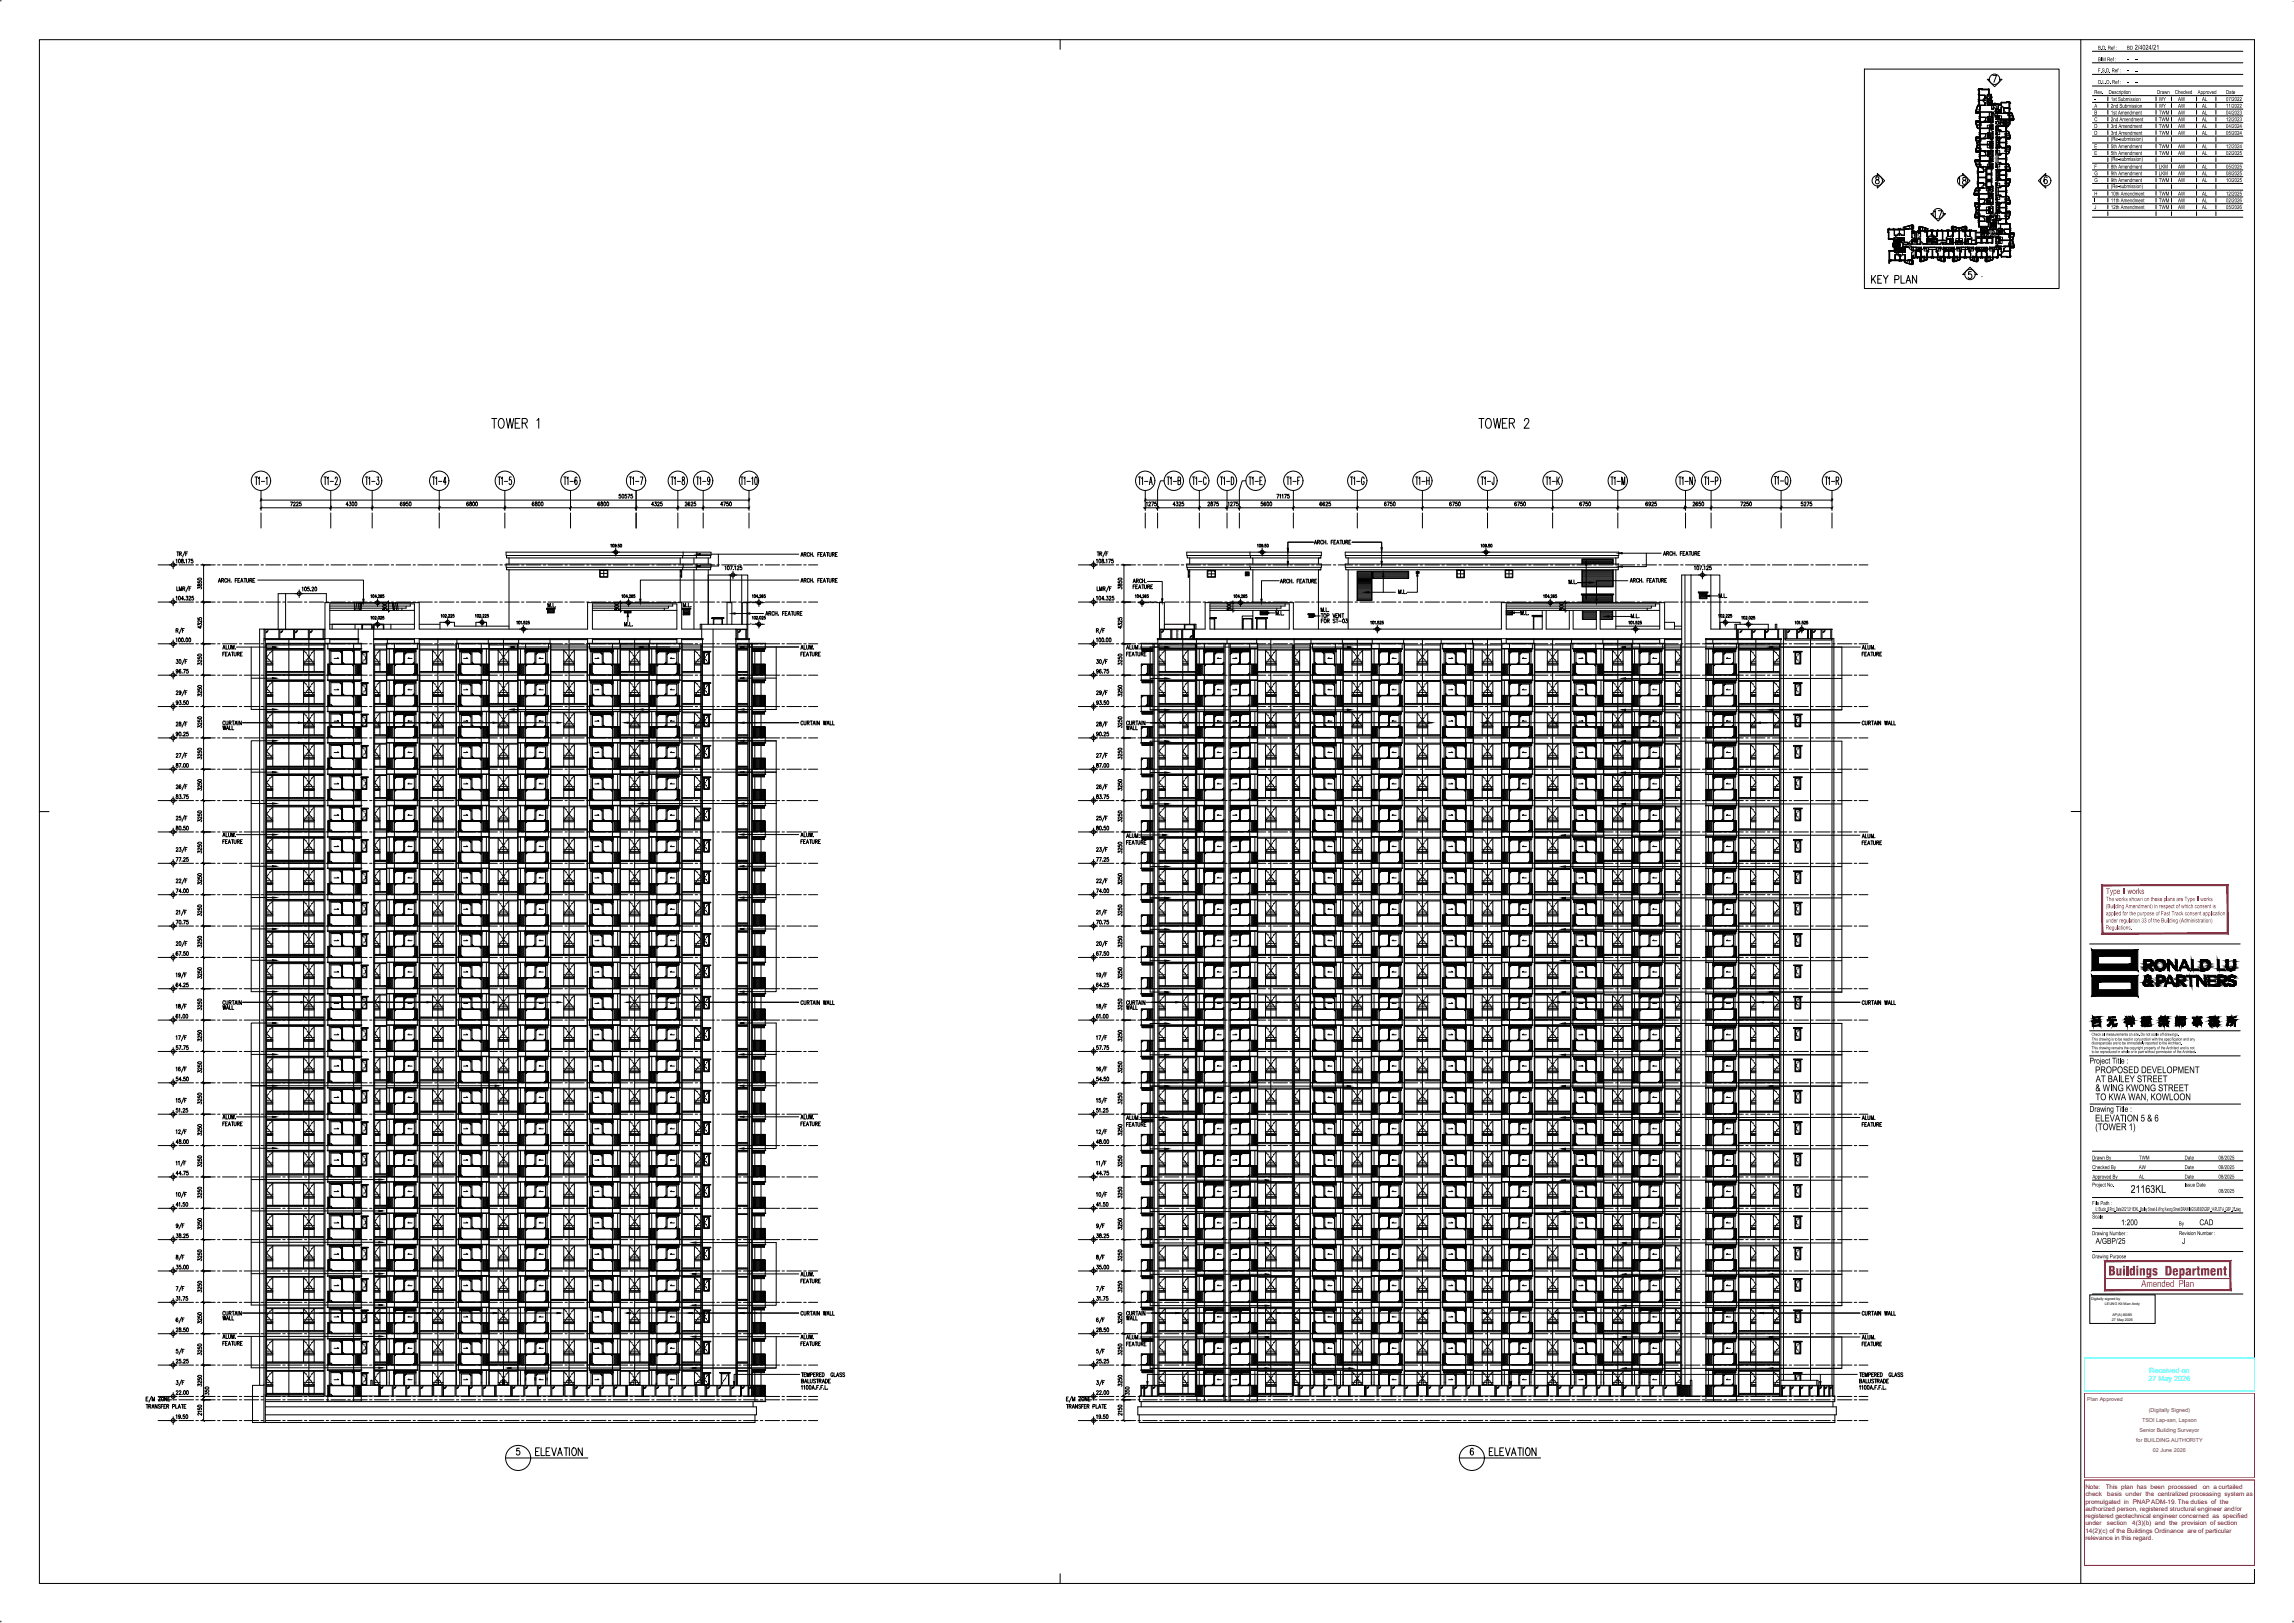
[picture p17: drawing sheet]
<svg xmlns="http://www.w3.org/2000/svg" width="1189mm" height="841mm" viewBox="0 0 1189 841" stroke-linecap="round" stroke-linejoin="round" font-family="sans-serif">
<defs><g id="words">
<g font-size="8.8">
<text x="254" y="223">TOWER 1</text>
<text x="766" y="223">TOWER 2</text>
</g>
<g font-size="7.9">
<text x="277" y="756">ELEVATION</text>
<text x="771" y="756">ELEVATION</text>
</g>
<text font-size="7.5" x="969" y="148">KEY PLAN</text>
<g font-size="7.1">
<text x="1014" y="97">18</text>
<text x="1002" y="114">17</text>
</g>
<text font-size="6.6" fill="#ff003f" x="1093" y="661">Buildings Department</text>
<text font-size="5.6" x="1104" y="618">21163KL</text>
<g font-size="5.3">
<text x="115" y="685">WALL</text>
<text x="583" y="685">WALL</text>
</g>
<g font-size="4.9">
<text x="586" y="306">FEATURE</text>
<text x="115" y="379">WALL</text>
<text x="583" y="379">WALL</text>
<text x="964" y="435">ALUM.</text>
<text x="964" y="439">FEATURE</text>
<text x="115" y="524">WALL</text>
<text x="583" y="524">WALL</text>
<text x="1086" y="556">PROPOSED DEVELOPMENT</text>
<text x="1086" y="561">AT BAILEY STREET</text>
<text x="1086" y="565">&amp; WING KWONG STREET</text>
<text x="1086" y="570">TO KWA WAN, KOWLOON</text>
<text x="1086" y="581">ELEVATION 5 &amp; 6</text>
<text x="1086" y="586">(TOWER 1)</text>
<text x="583" y="695">ALUM.</text>
<text x="964" y="695">ALUM.</text>
<text x="583" y="698">FEATURE</text>
<text x="964" y="698">FEATURE</text>
</g>
<text font-size="4.9" fill="#ff003f" x="1110" y="667">Amended Plan</text>
<text font-size="4.2" fill="#ff003f" x="1091" y="463">Type II works</text>
<g font-size="4.2">
<text x="1083" y="551">Project Title :</text>
<text x="1083" y="576">Drawing Title :</text>
<text x="1099" y="635">1:200</text>
<text x="1140" y="635">CAD</text>
<text x="1086" y="645">A/GBP/25</text>
<text x="1131" y="645">J</text>
</g>
<g font-size="3.7" fill="#0ff">
<text x="1114" y="711">Received on</text>
<text x="1113" y="715">27 May 2026</text>
</g>
<g font-size="3.5">
<text x="1106" y="26">2/4024/21</text>
<text x="1106" y="32">--</text>
<text x="1106" y="38">--</text>
<text x="1106" y="44">--</text>
</g>
<g font-size="3.3" fill="#f00">
<text x="1081" y="772">Note:</text>
<text x="1091" y="772">This plan has been processed</text>
<text x="1142" y="772">on a curtailed</text>
<text x="1081" y="775">check</text>
<text x="1081" y="779">promulgated in PNAP ADM-19. The duties of the</text>
<text x="1092" y="775">basis under the centralized processing system as</text>
<text x="1081" y="783">authorized person, registered structural engineer and/or</text>
<text x="1081" y="787">registered geotechnical engineer concerned as specified</text>
<text x="1081" y="790">under</text>
<text x="1092" y="790">section</text>
<text x="1105" y="790">4(3)(b) and the provision of section</text>
<text x="1081" y="794">14(2)(c) of the Buildings Ordinance are of particular</text>
<text x="1081" y="798">relevance in this regard.</text>
</g>
<g font-size="3.1" fill="#ff003f">
<text x="1091" y="467">The works shown on these plans are Type II works</text>
<text x="1091" y="471">(Building Amendment) in respect of which consent is</text>
<text x="1091" y="478">under regulation 33 of the Building (Administration)</text>
<text x="1091" y="474">applied for the purpose of Fast Track consent application</text>
<text x="1091" y="482">Regulations.</text>
</g>
<g font-size="2.8">
<text x="1087" y="26">B.D. Ref :</text>
<text x="1102" y="26">BD</text>
<text x="1087" y="32">BIM Ref :</text>
<text x="1102" y="32">-</text>
<text x="1087" y="37">F.S.D. Ref :</text>
<text x="1102" y="37">-</text>
<text x="1087" y="43">D.L.O. Ref :</text>
<text x="1102" y="43">-</text>
<text x="1085" y="49">Rev.</text>
<text x="1085" y="52">-</text>
<text x="1093" y="49">Description</text>
<text x="1094" y="52">1st Submission</text>
<text x="1118" y="49">Drawn</text>
<text x="1119" y="52">WY</text>
<text x="1127" y="49">Checked</text>
<text x="1129" y="52">AW</text>
<text x="1139" y="49">Approved</text>
<text x="1141" y="52">AL</text>
<text x="1154" y="49">Date</text>
<text x="1154" y="52">07/2022</text>
<text x="1085" y="56">A</text>
<text x="1085" y="59">B</text>
<text x="1094" y="56">2nd Submission</text>
<text x="1094" y="59">1st Amendment</text>
<text x="1119" y="56">WY</text>
<text x="1119" y="59">TWM</text>
<text x="1129" y="56">AW</text>
<text x="1129" y="59">AW</text>
<text x="1141" y="56">AL</text>
<text x="1141" y="59">AL</text>
<text x="1154" y="56">11/2022</text>
<text x="1154" y="59">04/2023</text>
<text x="1085" y="63">C</text>
<text x="1094" y="63">2nd Amendment</text>
<text x="1119" y="63">TWM</text>
<text x="1129" y="63">AW</text>
<text x="1141" y="63">AL</text>
<text x="1154" y="63">12/2023</text>
<text x="1085" y="66">D</text>
<text x="1085" y="70">D</text>
<text x="1094" y="66">3rd Amendment</text>
<text x="1094" y="70">3rd Amendment</text>
<text x="1119" y="66">TWM</text>
<text x="1119" y="70">TWM</text>
<text x="1129" y="66">AW</text>
<text x="1129" y="70">AW</text>
<text x="1141" y="66">AL</text>
<text x="1141" y="70">AL</text>
<text x="1154" y="66">04/2024</text>
<text x="1154" y="70">05/2024</text>
<text x="1085" y="77">E</text>
<text x="1094" y="73">(Re-submission)</text>
<text x="1094" y="77">5th Amendment</text>
<text x="1119" y="77">TWM</text>
<text x="1129" y="77">AW</text>
<text x="1141" y="77">AL</text>
<text x="1154" y="77">12/2024</text>
<text x="1085" y="80">E</text>
<text x="1094" y="80">5th Amendment</text>
<text x="1094" y="83">(Re-submission)</text>
<text x="1119" y="80">TWM</text>
<text x="1129" y="80">AW</text>
<text x="1141" y="80">AL</text>
<text x="1154" y="80">02/2025</text>
<text x="1085" y="87">F</text>
<text x="1094" y="87">8th Amendment</text>
<text x="1119" y="87">LKM</text>
<text x="1129" y="87">AW</text>
<text x="1141" y="87">AL</text>
<text x="1154" y="87">05/2025</text>
<text x="1085" y="91">G</text>
<text x="1085" y="94">G</text>
<text x="1094" y="91">9th Amendment</text>
<text x="1094" y="94">9th Amendment</text>
<text x="1119" y="91">LKM</text>
<text x="1119" y="94">TWM</text>
<text x="1129" y="91">AW</text>
<text x="1129" y="94">AW</text>
<text x="1141" y="91">AL</text>
<text x="1141" y="94">AL</text>
<text x="1154" y="91">08/2025</text>
<text x="1154" y="94">10/2025</text>
<text x="1085" y="101">H</text>
<text x="1094" y="97">(Re-submission)</text>
<text x="1094" y="101">10th Amendment</text>
<text x="1119" y="101">TWM</text>
<text x="1129" y="101">AW</text>
<text x="1141" y="101">AL</text>
<text x="1154" y="101">12/2025</text>
<text x="1085" y="105">I</text>
<text x="1094" y="105">11th Amendment</text>
<text x="1119" y="105">TWM</text>
<text x="1129" y="105">AW</text>
<text x="1141" y="105">AL</text>
<text x="1154" y="105">02/2026</text>
<text x="1085" y="108">J</text>
<text x="1094" y="108">12th Amendment</text>
<text x="1119" y="108">TWM</text>
<text x="1129" y="108">AW</text>
<text x="1141" y="108">AL</text>
<text x="1154" y="108">05/2026</text>
<text x="1084" y="601">Drawn By</text>
<text x="1084" y="606">Checked By</text>
<text x="1108" y="606">AW</text>
<text x="1109" y="601">TWM</text>
<text x="1132" y="601">Date</text>
<text x="1132" y="606">Date</text>
<text x="1150" y="601">08/2025</text>
<text x="1150" y="606">08/2025</text>
<text x="1084" y="611">Approved By</text>
<text x="1109" y="611">AL</text>
<text x="1132" y="611">Date</text>
<text x="1150" y="611">08/2025</text>
<text x="1084" y="615">Project No.</text>
<text x="1132" y="615">Issue Date</text>
<text x="1150" y="618">08/2025</text>
<text x="1084" y="624">File Path :</text>
<text x="1086" y="628">U:\Studio_B\Proj_Data\2021\21163KL_Bailey Street &amp; Wing Kwong Street\DRAWING\SUB\BD\GBP_14\PLOT\A_GBP_25.dwg</text>
<text x="1084" y="631">Scale</text>
<text x="1129" y="635">By</text>
<text x="1084" y="640">Drawing Number :</text>
<text x="1129" y="640">Revision Number :</text>
<text x="1084" y="652">Drawing Purpose</text>
</g>
<g font-size="2.8" fill="#800080">
<text x="1082" y="726">Plan Approved</text>
<text x="1114" y="731">(Digitally Signed)</text>
<text x="1110" y="737">TSOI Lap-san, Lapson</text>
<text x="1109" y="742">Senior Building Surveyor</text>
<text x="1107" y="747">for BUILDING AUTHORITY</text>
<text x="1116" y="753">02 June 2026</text>
</g>
<g font-size="2.1">
<text x="1084" y="537">Check all measurements on site. Do not scale off drawings.</text>
<text x="1084" y="539">This drawing is to be read in conjunction with the specification and any</text>
<text x="1084" y="541">discrepancies are to be immediately reported to the Architect.</text>
<text x="1084" y="544">This drawing remains the copyright property of the Architect and is not</text>
<text x="1084" y="546">to be reproduced in whole or in part without permission of the Architect.</text>
</g>
<g font-size="1.9">
<text x="1084" y="673">Digitally signed by</text>
<text x="1091" y="676">LEUNG Kit Man Andy</text>
<text x="1095" y="682">AP(A) 80/85</text>
<text x="1095" y="685">27 May 2026</text>
</g>
</g></defs>
<g fill="#df7fff" stroke="#df7fff" stroke-width=".52">
<path d="M612 326l1 5v-5zM612 326l1 5h-1z"/>
<path d="M607 326v5v-5zM607 326v5z"/>
</g>
<path d="M626 296h4v3h-4zM755 295h4v4h-4zM678 319h3v1h-3zM188 323h5v3h-5zM194 323h5v3h-5zM607 326v5zM612 326h1v5h-1zM614 323h5v3h-5zM620 334v389z" fill="none" stroke="#df7fff" stroke-width=".52"/>
<g fill="#003fff" stroke="#003fff" stroke-width=".52">
<path d="M610 326v1zM610 326v1z"/>
<path d="M610 328v1zM610 328v1z"/>
<path d="M610 330v1zM610 330v1z"/>
<path d="M610 326v1zM610 326v1z"/>
<path d="M610 328v1zM610 328v1z"/>
<path d="M610 330v1zM610 330v1z"/>
</g>
<path d="M610 331h.1" fill="none" stroke="#003fff" stroke-width=".52"/>
<path d="M678 318h3v1h-3zM603 323h11v3h-11zM619 323h1v3h-1z" fill="none" stroke="#dddd6e" stroke-width=".52"/>
<g fill="#000" stroke="#000" stroke-width=".52">
<path d="M361 287h2v1zM361 293h2v1zM667 284h1l-1 2zM667 291h1l-1 2zM716 284v2zM716 291v2zM717 297v2zM735 297v2h-1zM822 291v2zM839 287l2-1v1zM839 294l2-1v1zM188 311h1l-1 1z"/>
<path d="M325 317l1 3h-1zM332 311v1zM379 318h2zM387 318h2zM602 310h1l-1 2zM653 311h1v1zM656 318l2-1v1zM679 319h2v1zM707 307h2zM783 317h2v1zM822 308v2zM824 302h2h-2z"/>
<path d="M827 311h1l-1 1zM832 319h2v1zM884 309l2-1v1zM141 335h2l-2 1zM265 335h2v1zM331 335h2v1zM384 335h2v1zM604 335h2l-2 1zM698 335h2l-2 1zM840 335h2v1zM917 335h2v1zM141 351h2l-2 1z"/>
<path d="M384 351h2v1zM604 351l2 1h-2zM840 352l2-1v1zM141 367l2 1h-2zM155 374l2 1h-2zM196 374l2 1h-2zM221 374l2 1h-2zM256 374l2 1h-2zM265 368l2-1v1zM289 374l2 1h-2zM324 375l2-1v1zM331 368l2-1v1z"/>
<path d="M357 375l2-1v1zM384 375l2-1v1zM384 368l2-1v1zM604 367l2 1h-2zM612 374l2 1h-2zM660 374l2 1h-2zM680 374l2 1h-2zM698 367l2 1h-2zM703 374l2 1h-2zM740 374l2 1h-2zM768 375l2-1v1zM805 375l2-1v1z"/>
<path d="M840 368l2-1v1zM866 375l2-1v1zM910 375l2-1v1zM917 368l2-1v1zM141 384h2h-2zM141 400h2h-2zM331 384h2zM384 384h2zM604 384h2h-2zM604 400h2l-2 1zM840 384h2zM141 416h2l-2 1z"/>
<path d="M331 400h2zM331 416h2v1zM384 400h2zM384 416h2v1zM604 416l2 1h-2zM840 400h2v1zM840 417l2-1v1zM141 432l2 1h-2zM384 432h2v1zM603 432l2 1h-2zM809 433h2zM141 449h2h-2z"/>
<path d="M384 449h2zM604 449h2h-2zM809 449h2zM141 465h2h-2zM384 465h2zM604 465h2l-2 1zM809 465h2v1zM141 481h2l-2 1zM141 497l2 1h-2zM384 481h2v1zM604 481l2 1h-2zM604 497l2 1h-2z"/>
<path d="M809 482l2-1v1zM809 498l2-1v1zM1114 498h2zM1115 499h1zM1119 497h1zM141 514h2h-2zM156 519h2l-2 1zM196 519h2l-2 1zM221 519h2l-2 1zM256 519h2l-2 1zM289 519h2l-2 1zM325 519h2v1z"/>
<path d="M358 519h3v1zM384 519h2v1zM384 514h2zM604 514h2h-2zM609 519h2l-2 1zM662 519h2l-2 1zM680 519h2l-2 1zM703 519h2l-2 1zM738 519h2l-2 1zM768 519h2v1zM806 519h2v1zM809 514h2z"/>
<path d="M866 519h2v1zM912 519h2v1zM917 514h2zM1112 506v1zM1112 506h1zM1114 507h1zM1115 511h1zM1119 503h1zM1121 502h1zM1131 506h2zM1143 502h2zM1152 506h2z"/>
<path d="M1155 503h2zM1156 511h1zM1156 505h1zM141 530h2h-2zM384 530h2zM604 530h2l-2 1zM809 530h2v1zM917 530h2v1zM1103 528h-1zM1122 527h1zM1146 531v1zM141 546h2l-2 1z"/>
<path d="M384 546h2v1zM604 546l2 1h-2zM809 547l2-1v1zM917 547l2-1v1zM141 578l2 1h-2zM141 562l2 1h-2zM257 562l2 1h-2zM384 579l2-1v1zM384 563l2-1v1zM603 579h2h-2zM604 562l2 1h-2zM698 562l2 1h-2z"/>
<path d="M809 563l2-1v1zM809 579h2zM917 563l2-1v1zM141 595h2h-2zM384 595h2zM604 595h2l-2 1zM809 595h2v1zM196 611h2l-2 1zM656 611l2 1h-2zM809 612l2-1v1zM196 627h2l-2 1zM656 627l2 1h-2z"/>
<path d="M809 628l2-1v1zM196 643l2 1h-2zM196 660h2h-2zM359 644h2zM656 644h2h-2zM841 644h2zM196 676h2l-2 1zM359 660h2zM359 676h2v1zM656 660h2l-2 1zM656 676l2 1h-2zM841 660h2v1z"/>
<path d="M841 677l2-1v1zM917 677l2-1v1zM917 660h2v1zM156 680h2l-2 1zM196 680h2l-2 1zM196 692l2 1h-2zM221 680h2l-2 1zM256 680h2l-2 1zM289 680h2l-2 1zM325 680h2v1zM357 680h2v1zM359 693l2-1v1z"/>
<path d="M384 680h2v1zM609 680h2l-2 1zM656 693h2h-2zM662 680h2l-2 1zM680 680h2l-2 1zM703 680h2l-2 1zM738 680h2l-2 1zM768 680h2v1zM806 680h2v1zM841 693l2-1v1zM866 680h2v1zM912 680h2v1z"/>
<path d="M917 693l2-1v1zM196 708l2 1h-2zM263 709h2zM359 709h2zM380 716h1l-1 2zM594 716h1v2zM656 709h2h-2zM699 709h2h-2zM783 716v2zM841 709h2zM917 709h2zM943 716h1l-1 2z"/>
<path d="M1084 492l4 4 20-4zM1088 496l20-4-4 4zM1108 492l-4 4 4 7zM1104 496l4 7-4-3zM1084 503h24l-4-3zM1084 503l4-3h16zM1084 492v11l4-3zM1084 492l4 4v4z"/>
<path d="M1111 498h1zM1111 498h1zM1111 498h1zM1111 498h1z"/>
<path d="M1111 498h1zM1111 498h1z"/>
<path d="M1111 498h1zM1111 498h1z"/>
<path d="M1111 498l1 1zM1111 498l1 1z"/>
<path d="M1111 499h1zM1111 499h1z"/>
<path d="M1111 499h1zM1111 499h1h-1z"/>
<path d="M1111 499h1zM1111 499h1z"/>
<path d="M1111 499l1 1zM1111 499l1 1z"/>
<path d="M1111 500h1zM1111 500h1z"/>
<path d="M1111 500h1zM1111 500h1z"/>
<path d="M1111 497h3zM1111 497h3z"/>
<path d="M1111 497h3zM1111 497h3z"/>
<path d="M1111 497h3zM1111 497h3z"/>
<path d="M1111 497h4zM1111 497h4z"/>
<path d="M1111 497h4zM1111 497h4z"/>
<path d="M1111 497h4zM1111 497h4z"/>
<path d="M1115 499h1zM1115 499h1zM1115 499h1zM1115 499h1z"/>
<path d="M1111 497l4 1zM1111 497l4 1z"/>
<path d="M1111 498h4zM1111 498h4z"/>
<path d="M1111 498h4zM1111 498h4zM1111 498h4zM1111 498h4z"/>
<path d="M1111 498h5zM1111 498h5z"/>
<path d="M1111 498h5zM1111 498h5z"/>
<path d="M1114 498h2zM1114 498h2z"/>
<path d="M1114 498h2zM1114 498h2zM1114 498h2z"/>
<path d="M1114 500h2zM1114 500h2z"/>
<path d="M1114 498h2zM1114 498h2z"/>
<path d="M1115 500h1zM1114 500h2z"/>
<path d="M1115 498l1 1zM1115 498l1 1z"/>
<path d="M1115 499h1zM1115 499h1z"/>
<path d="M1115 500h1zM1115 500h1zM1115 500h1zM1115 500h1z"/>
<path d="M1115 499h1zM1115 499h1z"/>
<path d="M1115 499h1zM1115 499h1z"/>
<path d="M1115 499h1zM1115 499h1z"/>
<path d="M1115 499h1zM1115 499h1zM1115 499h1zM1115 499h1zM1115 499h1zM1115 499h1z"/>
<path d="M1115 499h1zM1115 499h1zM1115 499h1zM1115 499h1zM1115 499h1zM1115 499h1zM1115 499h1zM1115 499h1zM1115 499h1zM1115 499h1zM1115 499h1zM1115 499h1z"/>
<path d="M1115 499h1zM1115 499h1zM1115 499h1zM1115 499h1zM1115 499h1zM1115 499h1z"/>
<path d="M1115 499h1zM1115 499h1z"/>
<path d="M1115 499h1zM1115 499h1zM1115 499h1z"/>
<path d="M1115 499h1zM1115 499l1 1z"/>
<path d="M1116 500h2zM1116 500h2z"/>
<path d="M1117 500h1zM1117 500h1h-2z"/>
<path d="M1117 499l1 1v-1zM1117 499l1 1h-1zM1117 500h1zM1117 500h1z"/>
<path d="M1117 499h1zM1117 499h1z"/>
<path d="M1117 499h1zM1117 499h1z"/>
<path d="M1117 499h1zM1117 499h1z"/>
<path d="M1117 498h1zM1117 498l1 1z"/>
<path d="M1117 498h1zM1117 498h1z"/>
<path d="M1117 498h2zM1117 498h1z"/>
<path d="M1117 498h2zM1117 498h2z"/>
<path d="M1117 498h2zM1117 498h3z"/>
<path d="M1117 498h2zM1117 498h2z"/>
<path d="M1119 497h1zM1119 497h1z"/>
<path d="M1119 497h1zM1119 497h1z"/>
<path d="M1119 497h2zM1118 497h3z"/>
<path d="M1118 497h3zM1118 497h3z"/>
<path d="M1118 497l3 1zM1118 498h3z"/>
<path d="M1118 498h3zM1118 498h3z"/>
<path d="M1118 498h3zM1118 498h3z"/>
<path d="M1118 498h3zM1118 498h3z"/>
<path d="M1118 498h4zM1117 498h5z"/>
<path d="M1117 498h5zM1117 498h5z"/>
<path d="M1120 498h2zM1120 498h2z"/>
<path d="M1120 498h2zM1120 498h2z"/>
<path d="M1120 498h2zM1120 498h2z"/>
<path d="M1120 498h2zM1120 498h2z"/>
<path d="M1120 498h2zM1120 498h2z"/>
<path d="M1121 498l1 1zM1121 498l1 1z"/>
<path d="M1121 499h1zM1121 499h1z"/>
<path d="M1121 499h1zM1121 499h1z"/>
<path d="M1121 499h1zM1121 499h1z"/>
<path d="M1121 499h1zM1121 499h1z"/>
<path d="M1121 499l1 1zM1121 499l1 1z"/>
<path d="M1121 500h1zM1121 500h1z"/>
<path d="M1121 500h1zM1121 500h1z"/>
<path d="M1123 497l3 2-2-2zM1123 497l3 2h-3z"/>
<path d="M1123 499l1 2v-2zM1123 499l1 2h-1z"/>
<path d="M1124 499l3 2-1-2zM1124 499l3 2h-1z"/>
<path d="M1127 497l1 2v-2zM1127 497l1 2h-1z"/>
<path d="M1127 499l1 2v-2zM1127 499l1 2h-1z"/>
<path d="M1131 498v3l1-3zM1131 498v3h-1z"/>
<path d="M1132 497l1 1-1-1zM1132 497l1 1h-2z"/>
<path d="M1132 498l2 3-1-3zM1132 498l2 3h-1z"/>
<path d="M1136 497l1 5v-5zM1136 497l1 5h-1z"/>
<path d="M1140 498h1zM1140 498h1z"/>
<path d="M1140 498h1zM1140 498h1z"/>
<path d="M1140 498h1zM1140 498h1z"/>
<path d="M1140 498h1zM1140 498h1z"/>
<path d="M1140 498l1 1zM1140 498l1 1z"/>
<path d="M1140 499h1zM1140 499h1z"/>
<path d="M1140 499h1zM1140 499h1z"/>
<path d="M1140 499l1 1v-1zM1140 499l1 1h-1z"/>
<path d="M1140 497h3zM1140 497h3z"/>
<path d="M1140 497h3zM1140 497h3z"/>
<path d="M1140 497h3zM1140 497h3z"/>
<path d="M1140 497h3zM1140 497h3z"/>
<path d="M1140 497h4zM1140 497h4z"/>
<path d="M1140 497h4zM1140 497h4z"/>
<path d="M1140 497l4 1zM1140 497l4 1z"/>
<path d="M1140 498h4zM1140 498h4z"/>
<path d="M1140 498h4zM1140 498h4z"/>
<path d="M1140 498h4zM1140 498h4z"/>
<path d="M1140 498h5zM1140 498h5z"/>
<path d="M1140 498h5zM1140 498h5z"/>
<path d="M1143 498h2zM1143 498h2z"/>
<path d="M1143 498h2zM1143 498h2z"/>
<path d="M1143 498h2zM1143 498h2z"/>
<path d="M1143 498h2zM1143 498h2z"/>
<path d="M1143 498l2 1zM1143 498l2 1z"/>
<path d="M1144 499h1zM1144 499h1z"/>
<path d="M1144 499h1zM1144 499h1z"/>
<path d="M1144 499h1zM1144 499h1z"/>
<path d="M1144 499h1zM1144 499h1zM1144 499h1zM1144 499h1z"/>
<path d="M1144 499h1zM1144 499h1z"/>
<path d="M1144 499l2 1zM1144 499l2 1z"/>
<path d="M1144 500h2zM1144 500h2z"/>
<path d="M1144 500h2zM1144 500h2z"/>
<path d="M1145 500h1zM1145 500h1z"/>
<path d="M1145 500h1zM1145 500h1zM1145 500h1zM1145 500h1z"/>
<path d="M1149 497l1 5v-5zM1149 497l1 5h-1z"/>
<path d="M1154 497h1zM1154 497h1z"/>
<path d="M1154 497h1zM1154 497h1z"/>
<path d="M1154 497h1zM1154 497h1z"/>
<path d="M1154 497h1zM1154 497h1z"/>
<path d="M1154 497l1 1zM1154 497l1 1z"/>
<path d="M1154 498h1zM1154 498h1z"/>
<path d="M1154 498h1zM1154 498h1z"/>
<path d="M1154 498h1zM1154 498h1z"/>
<path d="M1154 498h1zM1154 498h1z"/>
<path d="M1154 498h1zM1154 498h1z"/>
<path d="M1154 498l1 1v-1zM1154 498l1 1h-1z"/>
<path d="M1154 499l1 1v-1zM1154 499l1 1h-1z"/>
<path d="M1154 500h1zM1154 500h1z"/>
<path d="M1154 500h1zM1154 500h1z"/>
<path d="M1154 500h1zM1154 500h1z"/>
<path d="M1158 497h1zM1158 497h1z"/>
<path d="M1158 497h1zM1158 497h1z"/>
<path d="M1158 497h1zM1158 497h1z"/>
<path d="M1158 497h1zM1158 497h1z"/>
<path d="M1158 497l1 1zM1158 497l1 1z"/>
<path d="M1158 498h1zM1158 498h1z"/>
<path d="M1158 498h1zM1158 498h1z"/>
<path d="M1158 498h1zM1158 498h1z"/>
<path d="M1158 498h1zM1158 498h1z"/>
<path d="M1158 498h1zM1158 498h1z"/>
<path d="M1158 498l1 1v-1zM1158 498l1 1h-1z"/>
<path d="M1158 499l1 1v-1zM1158 499l1 1h-1z"/>
<path d="M1158 500h1zM1158 500h1z"/>
<path d="M1158 500h1zM1158 500h1z"/>
<path d="M1158 500h1zM1158 500h1z"/>
<path d="M1084 505l4 4 20-4zM1088 509l20-4-4 4zM1108 505l-4 4 4 7zM1104 509l4 7-4-3zM1084 516h24l-4-3zM1084 516l4-3h16zM1084 505v11l4-3zM1084 505l4 4v4z"/>
<path d="M1111 510h1zM1111 510h1z"/>
<path d="M1111 510h1zM1111 510h1z"/>
<path d="M1111 509h1zM1111 509h1z"/>
<path d="M1111 500h1zM1111 500h1z"/>
<path d="M1111 501h1zM1111 501h1z"/>
<path d="M1111 503h1zM1111 503h1z"/>
<path d="M1111 507h1zM1111 507h1z"/>
<path d="M1111 507h1zM1111 507h1zM1111 507h1zM1111 507h1z"/>
<path d="M1111 507h1zM1111 507h1zM1111 507h1zM1111 507h1z"/>
<path d="M1112 508h2zM1112 508h2z"/>
<path d="M1111 509h1zM1111 509h1zM1111 509h1zM1111 509h1z"/>
<path d="M1111 509l1 1zM1111 509l1 1zM1111 510h1zM1111 510h1zM1111 510h1zM1111 510h1zM1111 510h1zM1111 510h1zM1111 510h1zM1111 510h1zM1111 510h1zM1111 510h1zM1111 510h1zM1111 510h1zM1111 510h1zM1111 510h1z"/>
<path d="M1111 510h1zM1111 510h1z"/>
<path d="M1111 510h1zM1111 510h1z"/>
<path d="M1111 510h1zM1111 510h1z"/>
<path d="M1111 510h1zM1111 510h1z"/>
<path d="M1111 509h1zM1111 509h1z"/>
<path d="M1111 510h1zM1111 510h1z"/>
<path d="M1111 509h1zM1111 509h1z"/>
<path d="M1111 510h1zM1111 510h1z"/>
<path d="M1111 510h1zM1111 510h1z"/>
<path d="M1111 509h1zM1111 509h1z"/>
<path d="M1111 510h1zM1111 510h1zM1111 510h1zM1111 510h1z"/>
<path d="M1111 509h1zM1111 509h1z"/>
<path d="M1111 500h1zM1111 500h1z"/>
<path d="M1111 501h1zM1111 501h1z"/>
<path d="M1111 501h1zM1111 501h1z"/>
<path d="M1111 501h1zM1111 501h1z"/>
<path d="M1111 501l1 1zM1111 501l1 1z"/>
<path d="M1111 502h1zM1111 502h1z"/>
<path d="M1111 502h1zM1111 502h1zM1111 502h1zM1111 502h1z"/>
<path d="M1111 502h1zM1111 502h1z"/>
<path d="M1111 502l1 1zM1111 502l1 1zM1111 503h1zM1111 503h1z"/>
<path d="M1111 503h1zM1111 503h1z"/>
<path d="M1111 503h1zM1111 503h1z"/>
<path d="M1111 503h1zM1111 503h1z"/>
<path d="M1111 503h1zM1111 503h1z"/>
<path d="M1111 509h1zM1111 509h1z"/>
<path d="M1111 510h2zM1111 510h2z"/>
<path d="M1111 509h1zM1111 509h1z"/>
<path d="M1111 507h1zM1111 507h1z"/>
<path d="M1111 507h1zM1111 507h1z"/>
<path d="M1111 507h1zM1111 507h1z"/>
<path d="M1111 507h1zM1111 507h1zM1111 507h1zM1111 507h1zM1111 507h1zM1111 507h1z"/>
<path d="M1111 507h1zM1111 507h1z"/>
<path d="M1111 507h1zM1111 507h1z"/>
<path d="M1111 507h1zM1111 507h1z"/>
<path d="M1111 507h1zM1111 507h1z"/>
<path d="M1111 507h1zM1111 507h1z"/>
<path d="M1111 509h1zM1111 509h1z"/>
<path d="M1112 507h1zM1112 507h1z"/>
<path d="M1111 510h2zM1111 510h2z"/>
<path d="M1112 507l1 1zM1112 507l1 1z"/>
<path d="M1112 506h1zM1112 506h1z"/>
<path d="M1112 508h1zM1112 508h1z"/>
<path d="M1112 506h1zM1112 506h1z"/>
<path d="M1112 508h1zM1112 508h1z"/>
<path d="M1112 506h1zM1112 506h1z"/>
<path d="M1112 506h1zM1112 506h1z"/>
<path d="M1112 511h1zM1112 511h1z"/>
<path d="M1112 511h1zM1112 511h1z"/>
<path d="M1113 505h1zM1113 505h1z"/>
<path d="M1112 508h1zM1111 508h2z"/>
<path d="M1111 508h2zM1111 508h2z"/>
<path d="M1111 508h2zM1111 508h2z"/>
<path d="M1112 508h1zM1112 508h1z"/>
<path d="M1111 508h2zM1111 508h2z"/>
<path d="M1111 508h3zM1111 508h3zM1111 508h3zM1111 508h3z"/>
<path d="M1113 510h2zM1113 510h2z"/>
<path d="M1112 511h1zM1112 511h1z"/>
<path d="M1112 511h2zM1112 511h1z"/>
<path d="M1113 505h1zM1112 505h2z"/>
<path d="M1112 508h2zM1112 508h1z"/>
<path d="M1111 508l3 1zM1111 508l3 1z"/>
<path d="M1112 505h2zM1112 505h2z"/>
<path d="M1114 507h1zM1114 507h1z"/>
<path d="M1114 507h1zM1114 507h1z"/>
<path d="M1114 507h1zM1114 507h1zM1114 507h1zM1114 507h1z"/>
<path d="M1112 508h2zM1112 508h2z"/>
<path d="M1112 509h2zM1112 509h2z"/>
<path d="M1112 509h2zM1112 509h2z"/>
<path d="M1112 508h2zM1112 508h2z"/>
<path d="M1113 509h1zM1113 509h1z"/>
<path d="M1112 505l2 1zM1112 506h2z"/>
<path d="M1112 508h2zM1112 508h2z"/>
<path d="M1112 508h2zM1112 508h2z"/>
<path d="M1111 511h3zM1111 511h3z"/>
<path d="M1113 509h1zM1113 509h1z"/>
<path d="M1112 506h2zM1112 506h2z"/>
<path d="M1112 508h2zM1112 508h2z"/>
<path d="M1111 511h3zM1111 511h3z"/>
<path d="M1112 508h2zM1112 508h2z"/>
<path d="M1113 509h1zM1113 509h1z"/>
<path d="M1112 506h2zM1112 506h2z"/>
<path d="M1113 509h1zM1113 509h1z"/>
<path d="M1112 506h2zM1112 506h2z"/>
<path d="M1112 508h2zM1112 508h2z"/>
<path d="M1113 509h1zM1113 509h1z"/>
<path d="M1111 511h3zM1111 511h3z"/>
<path d="M1112 508h2zM1112 508h2z"/>
<path d="M1113 508h1zM1113 508h1z"/>
<path d="M1112 506h2zM1112 506h2z"/>
<path d="M1113 509h1zM1113 509h1z"/>
<path d="M1111 510h3zM1111 510l3 1z"/>
<path d="M1113 507l1 1zM1113 508h1z"/>
<path d="M1113 508h1zM1113 508h1z"/>
<path d="M1112 506h2zM1112 506h2z"/>
<path d="M1112 506h2zM1112 506h2z"/>
<path d="M1113 507h1zM1113 507h1z"/>
<path d="M1113 506h1zM1113 506h1z"/>
<path d="M1113 506h1zM1113 506h1z"/>
<path d="M1113 506h2zM1113 506h2z"/>
<path d="M1113 507h1zM1113 507h1z"/>
<path d="M1111 501h3zM1111 501h3z"/>
<path d="M1111 501h4zM1111 501h4z"/>
<path d="M1114 506h1zM1114 506h1z"/>
<path d="M1111 501h4zM1111 501h3zM1111 501h3zM1111 501h3z"/>
<path d="M1114 506h1zM1114 506h1z"/>
<path d="M1114 506l1 1zM1114 506l1 1z"/>
<path d="M1114 507h1zM1114 507h1z"/>
<path d="M1114 507h1zM1114 507h1z"/>
<path d="M1114 507h1zM1114 507h1z"/>
<path d="M1114 507h1zM1114 507h1zM1114 507h1zM1114 507h1zM1114 507h1zM1114 507h1zM1114 507h1zM1114 507h1zM1114 507h1zM1114 507h1z"/>
<path d="M1114 507h1zM1114 507h1zM1114 507h1zM1114 507h1zM1114 507h1zM1114 507h1zM1114 507h1zM1114 507h1zM1114 507h1zM1114 507h1z"/>
<path d="M1114 507h1zM1114 507h1z"/>
<path d="M1114 507h1zM1114 507h1z"/>
<path d="M1113 501h2zM1113 501h2z"/>
<path d="M1113 501h2zM1113 501h2z"/>
<path d="M1113 501h2zM1113 501h2z"/>
<path d="M1114 501h1zM1114 501h1z"/>
<path d="M1111 501h4zM1111 501h4z"/>
<path d="M1114 501h1zM1114 501h1z"/>
<path d="M1114 501l1 1zM1114 501l1 1z"/>
<path d="M1114 510h1zM1114 510h1zM1114 510h1zM1114 510h1z"/>
<path d="M1114 510h1zM1114 510h1z"/>
<path d="M1114 510h1zM1114 510h1z"/>
<path d="M1114 510h1zM1114 510h1z"/>
<path d="M1114 510h1zM1114 510h1z"/>
<path d="M1115 508h1zM1115 508h1z"/>
<path d="M1114 510h1zM1114 510h1z"/>
<path d="M1113 510h2zM1113 510h2z"/>
<path d="M1114 510h1zM1113 510h2z"/>
<path d="M1111 500h4zM1111 500l4 1z"/>
<path d="M1114 502h1zM1114 502h1z"/>
<path d="M1113 510h2zM1113 510h2z"/>
<path d="M1114 502h2zM1114 502h2z"/>
<path d="M1113 509h2zM1113 509l2 1z"/>
<path d="M1114 509h1zM1114 509h1z"/>
<path d="M1114 509h1zM1114 509h1z"/>
<path d="M1113 510h2zM1113 510h2z"/>
<path d="M1111 510h4zM1111 510h4z"/>
<path d="M1111 510h5zM1111 510h5z"/>
<path d="M1111 500h4zM1111 500h4z"/>
<path d="M1115 511h1zM1115 511h1z"/>
<path d="M1114 500h2zM1114 500h2z"/>
<path d="M1111 500h5zM1111 500h4z"/>
<path d="M1115 508h1zM1115 508h1z"/>
<path d="M1114 510h2zM1114 510h2z"/>
<path d="M1114 510l2 1zM1114 510l2 1z"/>
<path d="M1115 508h1zM1115 508h1z"/>
<path d="M1115 508h1zM1115 508h1z"/>
<path d="M1115 508h1zM1115 508v1z"/>
<path d="M1114 511h2zM1114 511h2z"/>
<path d="M1115 511h1zM1115 511h1z"/>
<path d="M1114 502l2 1zM1114 502l2 1z"/>
<path d="M1114 503h2zM1114 503h2z"/>
<path d="M1114 511h2zM1114 511h2z"/>
<path d="M1115 511h1zM1115 511h1z"/>
<path d="M1115 511h1zM1115 511h1z"/>
<path d="M1115 511h1zM1115 511h1z"/>
<path d="M1115 503h1zM1115 503h1z"/>
<path d="M1115 503h1zM1115 503h1zM1115 503h1zM1115 503h1z"/>
<path d="M1115 503h1zM1115 503h1zM1115 503h1zM1115 503h1z"/>
<path d="M1115 503h1zM1115 503h1z"/>
<path d="M1116 500h2zM1116 500h2z"/>
<path d="M1116 500h2zM1116 500h2z"/>
<path d="M1116 500h2zM1116 500h2z"/>
<path d="M1116 500h2zM1116 500h2z"/>
<path d="M1116 500h2zM1116 500h2z"/>
<path d="M1116 500h2zM1116 500h2z"/>
<path d="M1116 500h2zM1116 500h2z"/>
<path d="M1116 500h2zM1116 500h2z"/>
<path d="M1116 500h2zM1116 500h2zM1116 500h2zM1116 500h2z"/>
<path d="M1116 500h2zM1116 500h2z"/>
<path d="M1116 500l2 1zM1116 500l2 1z"/>
<path d="M1117 501h1zM1117 501h1z"/>
<path d="M1117 501h1zM1117 501h1z"/>
<path d="M1118 506h1zM1118 506h1z"/>
<path d="M1118 508h1zM1118 508h1z"/>
<path d="M1117 501h1zM1117 501h1z"/>
<path d="M1117 501h1zM1117 501h1z"/>
<path d="M1117 501l1 1zM1117 501l1 1z"/>
<path d="M1117 502h1zM1117 502h1z"/>
<path d="M1117 502h1zM1117 502h1z"/>
<path d="M1117 502h2zM1117 502h2z"/>
<path d="M1117 502h2zM1117 502h2z"/>
<path d="M1118 506h1zM1118 506h1z"/>
<path d="M1118 506l1 1zM1118 506l1 1z"/>
<path d="M1118 507h1zM1118 507h1z"/>
<path d="M1118 507h1zM1118 507h1z"/>
<path d="M1118 507h1zM1118 507h1z"/>
<path d="M1118 507h1zM1118 507h1z"/>
<path d="M1118 507l1 1v-1zM1118 507l1 1h-1z"/>
<path d="M1118 508h1zM1118 508h1z"/>
<path d="M1118 508h1zM1118 508h1z"/>
<path d="M1118 508h1zM1118 508h1z"/>
<path d="M1118 508h1zM1118 508h1z"/>
<path d="M1118 509h1zM1118 509h1z"/>
<path d="M1118 509h1zM1118 509h1z"/>
<path d="M1118 509l1 1zM1118 509l1 1z"/>
<path d="M1118 510h1zM1118 510h1z"/>
<path d="M1118 510h1zM1118 510h1z"/>
<path d="M1118 510h1zM1118 510h1zM1118 510h1zM1118 510h1z"/>
<path d="M1118 510l1 1zM1118 510l1 1z"/>
<path d="M1118 511h1zM1118 511h1z"/>
<path d="M1118 511h1zM1118 511h1zM1118 511h1zM1118 511h1z"/>
<path d="M1118 511h1zM1118 511h1z"/>
<path d="M1118 511h1zM1118 511h1z"/>
<path d="M1118 511h1zM1118 511h1z"/>
<path d="M1117 502h2zM1117 502h2z"/>
<path d="M1119 503h1zM1119 503h1z"/>
<path d="M1117 502h2zM1117 502h2z"/>
<path d="M1117 502h2zM1117 502h2z"/>
<path d="M1117 502h2zM1117 502h2z"/>
<path d="M1118 505h2zM1118 505h2z"/>
<path d="M1119 503h1zM1119 503h1z"/>
<path d="M1118 509h2zM1118 509h2z"/>
<path d="M1118 505h3zM1118 505h3z"/>
<path d="M1118 505l3 1zM1118 505l3 1z"/>
<path d="M1118 503h3zM1118 503h2z"/>
<path d="M1118 503h3zM1118 503h3z"/>
<path d="M1118 509h3zM1118 509h2z"/>
<path d="M1118 506h3zM1118 506h3z"/>
<path d="M1118 503h3zM1118 503h3z"/>
<path d="M1118 503h3zM1118 503h3z"/>
<path d="M1118 506h3zM1118 506h3z"/>
<path d="M1121 507h1zM1121 507h1zM1121 507h1zM1121 507h1zM1121 507h1zM1121 507h1z"/>
<path d="M1118 509h3zM1118 509h3z"/>
<path d="M1118 506h4zM1118 506h4zM1118 506h4zM1118 506h4z"/>
<path d="M1118 502h3zM1118 502l3 1z"/>
<path d="M1118 509h3zM1118 509h3z"/>
<path d="M1121 500h1zM1121 500h1z"/>
<path d="M1121 500h1zM1121 500h1z"/>
<path d="M1121 500h1zM1121 500h1z"/>
<path d="M1121 500h1zM1121 500h1z"/>
<path d="M1121 500h1zM1121 500h1z"/>
<path d="M1121 500h1zM1121 500h1z"/>
<path d="M1121 500h1zM1121 500h1z"/>
<path d="M1121 500h1zM1121 500h1z"/>
<path d="M1118 502h3zM1118 502h3z"/>
<path d="M1118 506h4zM1118 506h4z"/>
<path d="M1117 502h5zM1117 502h4z"/>
<path d="M1120 502h2zM1119 502h3z"/>
<path d="M1117 502h5zM1117 502h5z"/>
<path d="M1118 508h4zM1118 508l3 1z"/>
<path d="M1120 502h2zM1120 502h2z"/>
<path d="M1118 506h4zM1118 506h4z"/>
<path d="M1118 506h4zM1118 506h4z"/>
<path d="M1120 508h2zM1120 508h2z"/>
<path d="M1118 508h4zM1118 508h4z"/>
<path d="M1120 502h2zM1120 502h2z"/>
<path d="M1120 506h2zM1120 506h2z"/>
<path d="M1120 506h2zM1120 506h2z"/>
<path d="M1121 508h1zM1120 508h2z"/>
<path d="M1121 506l1 1zM1121 506l1 1z"/>
<path d="M1121 507h1zM1121 507h1z"/>
<path d="M1121 508h1zM1121 508h1z"/>
<path d="M1120 502h2zM1120 502h2z"/>
<path d="M1121 507h1zM1121 507h1zM1121 507h1zM1121 507h1z"/>
<path d="M1121 508h1zM1121 508h1z"/>
<path d="M1121 502h1zM1121 502h1zM1120 502h2z"/>
<path d="M1121 507h1zM1121 507h1z"/>
<path d="M1121 508h1zM1121 508h1z"/>
<path d="M1121 507h1zM1121 507h1zM1121 507h1zM1121 507h1zM1121 507h1zM1121 507h1z"/>
<path d="M1121 507h1zM1121 507h1zM1121 507h1zM1121 507h1z"/>
<path d="M1121 507h1zM1121 507h1z"/>
<path d="M1121 507h1zM1121 507h1z"/>
<path d="M1121 507l1 1zM1121 507l1 1zM1121 508h1zM1121 508h1z"/>
<path d="M1121 502h1zM1121 502h1z"/>
<path d="M1121 501h1zM1121 502h1z"/>
<path d="M1121 501h1zM1121 501h1z"/>
<path d="M1121 501h1zM1121 501h1h-1z"/>
<path d="M1121 501h1zM1121 501h1z"/>
<path d="M1121 500h1zM1121 500h1zM1121 500h1zM1121 500h1z"/>
<path d="M1121 500h1zM1121 500h1z"/>
<path d="M1121 500h1zM1121 500h1z"/>
<path d="M1121 500l1 1v-1zM1121 500l1 1h-1z"/>
<path d="M1122 510l1 1v-1zM1122 510l1 1h-1z"/>
<path d="M1123 501l1 2v-2zM1123 501l1 2h-1z"/>
<path d="M1123 507v2l1-2zM1123 507v2z"/>
<path d="M1124 505l1 2v-2zM1124 505l1 2h-2z"/>
<path d="M1124 507l2 2-1-2zM1124 507l2 2h-1z"/>
<path d="M1123 509l4 1-1-1zM1123 509l4 1h-5z"/>
<path d="M1126 510l1 1v-1zM1126 510l1 1h-1z"/>
<path d="M1128 506h1zM1128 506h1zM1128 506h1zM1128 506h1z"/>
<path d="M1128 509h1zM1128 509h1z"/>
<path d="M1126 501l2 2v-2zM1126 501l2 2z"/>
<path d="M1128 511h1zM1128 511h1z"/>
<path d="M1128 506h1zM1128 506h1z"/>
<path d="M1128 506l1 1zM1128 506l1 1z"/>
<path d="M1128 507h1zM1128 507h1z"/>
<path d="M1128 507h1zM1128 507h1z"/>
<path d="M1128 507h1zM1128 507h1h-1z"/>
<path d="M1128 507h1zM1128 507h1z"/>
<path d="M1128 507l1 1zM1128 507l1 1z"/>
<path d="M1128 508h1zM1128 508h1z"/>
<path d="M1128 508h1zM1128 508h1z"/>
<path d="M1128 508h1zM1128 508h1z"/>
<path d="M1128 508h1zM1128 508h1z"/>
<path d="M1128 509h1zM1128 509h1z"/>
<path d="M1128 509h1zM1128 509h1z"/>
<path d="M1128 509h1zM1128 509h1z"/>
<path d="M1128 509l1 1zM1128 509l1 1z"/>
<path d="M1128 510h1zM1128 510h1z"/>
<path d="M1128 510h1zM1128 510h1zM1128 510h1zM1128 510h1z"/>
<path d="M1128 510l1 1zM1128 510l1 1z"/>
<path d="M1128 511h1zM1128 511h1z"/>
<path d="M1128 511h1zM1128 511h1z"/>
<path d="M1128 511h1zM1128 511h1z"/>
<path d="M1128 511h1zM1128 511h1z"/>
<path d="M1128 511h1zM1128 511h1zM1128 511h1zM1128 511h1z"/>
<path d="M1128 505h3zM1128 505h3z"/>
<path d="M1128 505h3zM1128 505h3z"/>
<path d="M1130 502v1l1-1zM1130 502v1h-1z"/>
<path d="M1128 505h3zM1128 505h3z"/>
<path d="M1128 505l3 1zM1128 505l3 1z"/>
<path d="M1128 509h3zM1128 509h3z"/>
<path d="M1128 509h3zM1128 509h3zM1128 509h3zM1128 509h3z"/>
<path d="M1128 509h3zM1128 509h3z"/>
<path d="M1128 506h4zM1128 506h4z"/>
<path d="M1130 509h1zM1130 509h1z"/>
<path d="M1130 509h1zM1130 509h1z"/>
<path d="M1130 509h2zM1130 509h2z"/>
<path d="M1128 506h4zM1128 506h4z"/>
<path d="M1130 509h2zM1130 509h2z"/>
<path d="M1128 509h4zM1128 509h3z"/>
<path d="M1130 509l2 1zM1130 509l2 1z"/>
<path d="M1132 507h1zM1132 507h1zM1132 507h1zM1132 507h1z"/>
<path d="M1128 506h4zM1128 506h4z"/>
<path d="M1131 510h1zM1131 510h1z"/>
<path d="M1128 506h4zM1128 506h4z"/>
<path d="M1128 506h4zM1128 506h4zM1128 506h4zM1128 506h4z"/>
<path d="M1128 509h4zM1128 509h4z"/>
<path d="M1131 510h1zM1131 510h1z"/>
<path d="M1131 510l1 1zM1131 510l1 1z"/>
<path d="M1128 506h4zM1128 506h4z"/>
<path d="M1128 508h4zM1128 508h4z"/>
<path d="M1128 508h4zM1128 508l4 1z"/>
<path d="M1128 506h4zM1128 506h4z"/>
<path d="M1131 508h1zM1130 508h2z"/>
<path d="M1130 506h2zM1130 506h2z"/>
<path d="M1131 508h1zM1131 508h1z"/>
<path d="M1131 506h2zM1131 506h2zM1131 506h2z"/>
<path d="M1131 511h2zM1131 511h2z"/>
<path d="M1131 506l2 1zM1131 506l2 1z"/>
<path d="M1131 511h2zM1131 511h2z"/>
<path d="M1131 507h2zM1131 507h2z"/>
<path d="M1131 508h2zM1131 508h1z"/>
<path d="M1131 507h2zM1131 507h2z"/>
<path d="M1132 508h1zM1132 508h1zM1131 508h2zM1131 508h2z"/>
<path d="M1132 507h1zM1132 507h1z"/>
<path d="M1132 507h1zM1132 507h1zM1132 507h1zM1132 507h1z"/>
<path d="M1132 507h1zM1132 507l1 1z"/>
<path d="M1132 507h1zM1132 507h1zM1132 507h1zM1132 507h1z"/>
<path d="M1132 507h1zM1132 507h1zM1132 507h1zM1132 507h1zM1132 507h1zM1132 507h1zM1132 507h1zM1132 507h1zM1132 507h1zM1132 507h1zM1132 507h1zM1132 507h1z"/>
<path d="M1132 507h1zM1132 507h1zM1132 507h1zM1132 507h1zM1132 507h1zM1132 507h1zM1132 507h1zM1132 507h1z"/>
<path d="M1132 507h1zM1132 507h1z"/>
<path d="M1132 507h1zM1132 507h1zM1132 507h1zM1132 507h1z"/>
<path d="M1131 511h2zM1131 511h2z"/>
<path d="M1131 511h2zM1131 511h2zM1132 511h1zM1132 511h1z"/>
<path d="M1132 511h1zM1132 511h1zM1132 511h1zM1132 511h1z"/>
<path d="M1132 511h1zM1132 511h1z"/>
<path d="M1130 501l4 1v-1zM1130 501l4 1h-4z"/>
<path d="M1133 502l2 1-1-1zM1133 502l2 1h-1z"/>
<path d="M1135 506l1 5v-5zM1135 506l1 5h-1z"/>
<path d="M1133 505l5 1v-1zM1133 505l5 1h-5z"/>
<path d="M1138 505l3 2-2-2zM1138 505l3 2h-3z"/>
<path d="M1138 507l1 2v-2zM1138 507l1 2h-1z"/>
<path d="M1138 509l1 2v-2zM1138 509l1 2h-1z"/>
<path d="M1136 502l4 1v-1zM1136 502l4 1h-4z"/>
<path d="M1140 502h1zM1140 502h1z"/>
<path d="M1139 507l3 2-1-2zM1139 507l3 2h-1z"/>
<path d="M1140 500l1 1v-1zM1140 500l1 1h-1z"/>
<path d="M1140 501h1zM1140 501h1h-1z"/>
<path d="M1140 501h1zM1140 501h1z"/>
<path d="M1140 501l1 1zM1140 501l1 1z"/>
<path d="M1140 502h1zM1140 502h1z"/>
<path d="M1140 502h1zM1140 502h1z"/>
<path d="M1140 502h1zM1140 502h1z"/>
<path d="M1140 503h3zM1140 503h3zM1140 503h3zM1140 503h3z"/>
<path d="M1140 503h3zM1140 503h3z"/>
<path d="M1140 503h3zM1140 503h3z"/>
<path d="M1140 503h3zM1140 503h3z"/>
<path d="M1140 503h3zM1140 503h3z"/>
<path d="M1142 505l1 2v-2zM1142 505l1 2h-1z"/>
<path d="M1142 507l1 2v-2zM1142 507l1 2h-1z"/>
<path d="M1141 509l2 2v-2zM1141 509l2 2z"/>
<path d="M1140 503h4zM1140 503h4z"/>
<path d="M1140 503h4zM1140 503h3z"/>
<path d="M1140 503h4zM1140 503h4z"/>
<path d="M1140 503h4zM1140 503h4z"/>
<path d="M1140 502h4zM1140 502h5z"/>
<path d="M1140 502h4zM1140 502l4 1z"/>
<path d="M1145 500h1zM1145 500h1zM1145 500h1zM1145 500h1z"/>
<path d="M1140 502h5zM1140 502h5z"/>
<path d="M1143 502h2zM1143 502h2zM1143 502h2z"/>
<path d="M1140 502h5zM1140 502h5z"/>
<path d="M1143 502h2zM1143 502h2z"/>
<path d="M1143 502h2zM1143 502h2z"/>
<path d="M1144 502h1zM1144 502h1z"/>
<path d="M1144 502h1zM1143 502h2z"/>
<path d="M1144 502h1zM1144 502h1z"/>
<path d="M1144 506l1 2v-2zM1144 506l1 2h-1z"/>
<path d="M1144 509l1 1v-1zM1144 509l1 1h-1z"/>
<path d="M1144 501h1zM1144 501l1 1z"/>
<path d="M1144 501h1zM1144 501h1zM1144 501h1zM1144 501h1z"/>
<path d="M1144 501h1zM1144 501h1z"/>
<path d="M1144 501h1zM1144 501h1z"/>
<path d="M1145 500l1 1zM1145 500l1 1z"/>
<path d="M1144 501h2zM1144 501h2z"/>
<path d="M1144 501h2zM1144 501h1z"/>
<path d="M1145 500h1zM1145 500h1zM1145 500h1zM1145 500h1zM1145 500h1zM1145 500h1zM1145 500h1zM1145 500h1zM1145 500h1zM1145 500h1zM1145 500h1zM1145 500h1zM1145 500h1zM1145 500h1z"/>
<path d="M1145 500h1zM1145 500h1zM1145 500h1zM1145 500h1zM1145 500h1zM1145 500h1z"/>
<path d="M1145 500h1zM1145 500h1z"/>
<path d="M1145 500h1zM1145 500h1z"/>
<path d="M1144 508l4 1v-1zM1144 508l4 1h-4z"/>
<path d="M1144 505l4 1v-1zM1144 505l4 1h-4z"/>
<path d="M1144 510l5 1v-1zM1144 510l5 1h-5z"/>
<path d="M1149 506h1zM1149 506h1zM1149 506h1zM1149 506h1z"/>
<path d="M1149 509h1zM1149 509h1z"/>
<path d="M1149 511h1zM1149 511h1z"/>
<path d="M1149 506h1zM1149 506h1z"/>
<path d="M1149 506l1 1zM1149 506l1 1z"/>
<path d="M1149 507h1zM1149 507h1z"/>
<path d="M1149 507h1zM1149 507h1z"/>
<path d="M1149 507h1zM1149 507h1h-1z"/>
<path d="M1149 507h1zM1149 507h1z"/>
<path d="M1149 507l1 1zM1149 507l1 1z"/>
<path d="M1149 508h1zM1149 508h1z"/>
<path d="M1149 508h1zM1149 508h1z"/>
<path d="M1149 508h1zM1149 508h1z"/>
<path d="M1149 508h1zM1149 508h1z"/>
<path d="M1149 509h1zM1149 509h1z"/>
<path d="M1149 509h1zM1149 509h1z"/>
<path d="M1149 509h1zM1149 509h1z"/>
<path d="M1149 509l1 1zM1149 509l1 1z"/>
<path d="M1149 510h1zM1149 510h1z"/>
<path d="M1149 510h1zM1149 510h1zM1149 510h1zM1149 510h1z"/>
<path d="M1149 510l1 1zM1149 510l1 1z"/>
<path d="M1149 511h1zM1149 511h1z"/>
<path d="M1149 511h1zM1149 511h1z"/>
<path d="M1149 511h1zM1149 511h1z"/>
<path d="M1149 511h1zM1149 511h1z"/>
<path d="M1149 511h1zM1149 511h1zM1149 511h1zM1149 511h1z"/>
<path d="M1152 509h1zM1152 509h1z"/>
<path d="M1149 505h3zM1149 505h3z"/>
<path d="M1149 505h3zM1149 505h3z"/>
<path d="M1149 505h3zM1149 505h3z"/>
<path d="M1149 505l4 1zM1149 505l4 1z"/>
<path d="M1149 509h4zM1149 509h4z"/>
<path d="M1149 509h4zM1149 509h4zM1149 509h4zM1149 509h4z"/>
<path d="M1149 509h4zM1149 509h4z"/>
<path d="M1149 506h4zM1149 506h4z"/>
<path d="M1152 509h1zM1152 509h1z"/>
<path d="M1152 509h1zM1152 509h1z"/>
<path d="M1149 506h4zM1149 506h4z"/>
<path d="M1152 509h1zM1152 509h1z"/>
<path d="M1149 509h4zM1149 509h4z"/>
<path d="M1152 509l1 1zM1152 509l1 1z"/>
<path d="M1153 507h1zM1153 507h1zM1153 507h1zM1153 507h1z"/>
<path d="M1149 506h4zM1149 506h4z"/>
<path d="M1152 510h1zM1152 510h1z"/>
<path d="M1149 502l4 1v-1zM1149 502l4 1h-4z"/>
<path d="M1149 506h4zM1149 506h4z"/>
<path d="M1149 506h5zM1149 506h5z"/>
<path d="M1149 509h4zM1149 509h4z"/>
<path d="M1152 510h1zM1152 510h1z"/>
<path d="M1152 510l2 1zM1152 510l2 1z"/>
<path d="M1149 506h5zM1149 506h5z"/>
<path d="M1149 506h5zM1149 506h5z"/>
<path d="M1149 508h5zM1149 508l4 1z"/>
<path d="M1149 506h5zM1149 506h5z"/>
<path d="M1152 508h2zM1152 508h2z"/>
<path d="M1149 508h5zM1149 508h5z"/>
<path d="M1154 500h1zM1154 500h1z"/>
<path d="M1152 506h2zM1152 506h2z"/>
<path d="M1152 506h2zM1152 506h2zM1152 506h2z"/>
<path d="M1152 508h2zM1152 508h2z"/>
<path d="M1152 506l2 1zM1152 506l2 1z"/>
<path d="M1153 511h1zM1153 511h1z"/>
<path d="M1153 511h1zM1153 511h1z"/>
<path d="M1153 508h1zM1152 508h2z"/>
<path d="M1153 507h1zM1153 507h1z"/>
<path d="M1153 507h1zM1153 507h1z"/>
<path d="M1153 508h1zM1153 508h1zM1153 508h1zM1153 508h1z"/>
<path d="M1153 507h1zM1153 507h1z"/>
<path d="M1153 507h1zM1153 507h1zM1153 507h1zM1153 507h1z"/>
<path d="M1153 507h1zM1153 507h1zM1153 507h1zM1153 507h1z"/>
<path d="M1153 507h1zM1153 507h1zM1153 507h1zM1153 507h1zM1153 507h1zM1153 507h1zM1153 507h1zM1153 507h1zM1153 507h1zM1153 507h1zM1153 507h1zM1153 507h1z"/>
<path d="M1153 507h1zM1153 507h1zM1153 507h1zM1153 507h1zM1153 507h1zM1153 507h1zM1153 507h1zM1153 507h1z"/>
<path d="M1153 507h1zM1153 507h1z"/>
<path d="M1153 507h1zM1153 507h1zM1153 507h1zM1153 507h1z"/>
<path d="M1153 507h1zM1153 507l1 1z"/>
<path d="M1153 511h1zM1153 511h1z"/>
<path d="M1153 511h1zM1153 511h1zM1153 511h1zM1153 511h1z"/>
<path d="M1153 511h1zM1153 511h1zM1153 511h1zM1153 511h1z"/>
<path d="M1153 511h1zM1153 511h1z"/>
<path d="M1154 500h1zM1154 500h1z"/>
<path d="M1154 500h1zM1154 500h1z"/>
<path d="M1154 500h1zM1154 500h1z"/>
<path d="M1154 500h1zM1154 500h1z"/>
<path d="M1154 500l1 1zM1154 500l1 1z"/>
<path d="M1154 501h1zM1154 501h1z"/>
<path d="M1154 501h1zM1154 501h1z"/>
<path d="M1154 501h1zM1154 501h1z"/>
<path d="M1154 501h1zM1154 501h1z"/>
<path d="M1154 501h1zM1154 501h1z"/>
<path d="M1154 501h1zM1154 501h1z"/>
<path d="M1154 501l1 1zM1154 501l1 1z"/>
<path d="M1154 502h1zM1154 502h1z"/>
<path d="M1154 502h1zM1154 502h1zM1154 502h1zM1154 502h1z"/>
<path d="M1154 502h2zM1154 502h2z"/>
<path d="M1155 503h2zM1156 503h1z"/>
<path d="M1155 510h1zM1155 510h1z"/>
<path d="M1154 502h2zM1154 502h2z"/>
<path d="M1155 507h1zM1155 507h1zM1155 507h1zM1155 507h1zM1155 507h1zM1155 507h1zM1155 507h1zM1155 507h1zM1155 507h1zM1155 507h1z"/>
<path d="M1155 507h1zM1155 507h1z"/>
<path d="M1155 507h1zM1155 507h1zM1155 507h1zM1155 507h1zM1155 507h1zM1155 507h1zM1155 507h1zM1155 507h1zM1155 507h1zM1155 507h1zM1155 507h1zM1155 507h1zM1155 507h1zM1155 507h1z"/>
<path d="M1155 507h1zM1155 507h1zM1155 507h1zM1155 507h1z"/>
<path d="M1155 507h1zM1155 507h1z"/>
<path d="M1155 507h1zM1155 507h1z"/>
<path d="M1155 507h1zM1155 507h1z"/>
<path d="M1155 507h1zM1155 507h1z"/>
<path d="M1155 510h1zM1155 510h1z"/>
<path d="M1155 507h1zM1155 507h1z"/>
<path d="M1155 507h1zM1155 507h1z"/>
<path d="M1155 507h1zM1155 507h1z"/>
<path d="M1155 506h1zM1155 506l1 1z"/>
<path d="M1155 507l1 1zM1155 507l1 1z"/>
<path d="M1155 510h1zM1155 510h1z"/>
<path d="M1155 508h1zM1155 508h1z"/>
<path d="M1155 506h1zM1155 506h1z"/>
<path d="M1154 510h2zM1154 510h2z"/>
<path d="M1154 510h3zM1154 510h3z"/>
<path d="M1154 502h2zM1154 502h2z"/>
<path d="M1155 508h1zM1155 508h1z"/>
<path d="M1156 511h1zM1156 511h1z"/>
<path d="M1155 508h2zM1155 508h2z"/>
<path d="M1154 510h3zM1154 510h3z"/>
<path d="M1155 506h2zM1155 506h1z"/>
<path d="M1155 508h2zM1155 508h2z"/>
<path d="M1154 510h3zM1154 510h3z"/>
<path d="M1156 505h1zM1156 505h1z"/>
<path d="M1156 505h2zM1156 505h2z"/>
<path d="M1155 503h2zM1155 503h2z"/>
<path d="M1155 508h2zM1155 508h2z"/>
<path d="M1155 508h3zM1155 508h3z"/>
<path d="M1156 505h2zM1156 505h2z"/>
<path d="M1155 503h3zM1155 503h2z"/>
<path d="M1156 505l2 1zM1155 506h3z"/>
<path d="M1158 500h1zM1158 500h1z"/>
<path d="M1155 508h3zM1155 508h3zM1155 508h3zM1155 508h3z"/>
<path d="M1156 511h2zM1156 511h1z"/>
<path d="M1155 503h3zM1155 503h3z"/>
<path d="M1156 511h2zM1156 511h2z"/>
<path d="M1158 510h1zM1158 510h1zM1158 510h1zM1158 510h1zM1158 510h1zM1158 510h1zM1158 510h1zM1158 510h1zM1158 510h1zM1158 510h1z"/>
<path d="M1155 506h3zM1155 506h3z"/>
<path d="M1154 502h4zM1154 502l4 1z"/>
<path d="M1155 508h3zM1155 508h3z"/>
<path d="M1155 511h3zM1155 511h3z"/>
<path d="M1154 502h4zM1154 502h4z"/>
<path d="M1155 506h3zM1155 506h3z"/>
<path d="M1156 502h2zM1156 502h2z"/>
<path d="M1154 502h4zM1154 502h4z"/>
<path d="M1157 502h1zM1156 502h2z"/>
<path d="M1157 502h1zM1157 502h1z"/>
<path d="M1155 511h3zM1155 511h3z"/>
<path d="M1157 502h1zM1157 502h1z"/>
<path d="M1155 508h3zM1155 508h3z"/>
<path d="M1156 508h2zM1156 508h2z"/>
<path d="M1155 511h3zM1155 511h3z"/>
<path d="M1157 502h1zM1157 502h1z"/>
<path d="M1155 506h4zM1155 506h4z"/>
<path d="M1157 506h1zM1157 506l1 1z"/>
<path d="M1157 502h1zM1157 502h1z"/>
<path d="M1157 506h1zM1157 506h1z"/>
<path d="M1157 506h1zM1157 506h1z"/>
<path d="M1156 508l3 1zM1156 508l3 1z"/>
<path d="M1157 501h1zM1157 501h1z"/>
<path d="M1157 501h1zM1157 501l1 1z"/>
<path d="M1157 506h2zM1157 506h1z"/>
<path d="M1155 506h4zM1155 506h4z"/>
<path d="M1156 509h3zM1156 509h3z"/>
<path d="M1156 509h3zM1156 509h3z"/>
<path d="M1158 501h1zM1158 501h1z"/>
<path d="M1157 501h2zM1157 501h1z"/>
<path d="M1155 506h4zM1155 506h4zM1155 506h4zM1155 506h4z"/>
<path d="M1157 510h2zM1157 510h2z"/>
<path d="M1154 510h5zM1154 510h5z"/>
<path d="M1155 510h4zM1155 510l3 1z"/>
<path d="M1158 500h1zM1158 500h1z"/>
<path d="M1158 500h1zM1158 500h1z"/>
<path d="M1158 500h1zM1158 500h1z"/>
<path d="M1158 500h1zM1158 500h1zM1158 500h1zM1158 500h1z"/>
<path d="M1158 500l1 1zM1158 500l1 1z"/>
<path d="M1158 501h1zM1158 501h1z"/>
<path d="M1158 501h1zM1158 501h1z"/>
<path d="M1158 501h1zM1158 501h1z"/>
<path d="M1155 506h4zM1155 506h4z"/>
<path d="M1157 509h2zM1157 509h2z"/>
<path d="M1157 510h2zM1157 510h2z"/>
<path d="M1157 510h2zM1157 510h2z"/>
<path d="M1157 509h2zM1157 509h2z"/>
<path d="M1157 509h2zM1157 509h2z"/>
<path d="M1157 509h2zM1157 509h2z"/>
<path d="M1158 510h1zM1158 510h1z"/>
<path d="M1158 510h1zM1157 510h2z"/>
<path d="M1158 509h1zM1158 509h1z"/>
<path d="M1158 510h1zM1158 510h1z"/>
<path d="M1158 510h1zM1158 510h1z"/>
<path d="M1158 509h1zM1158 509h1z"/>
<path d="M1158 509h1zM1158 509h1z"/>
<path d="M1158 509h1zM1158 509h1z"/>
<path d="M1158 509h1zM1158 509h1zM1158 509h1zM1158 509h1zM1158 509h1zM1158 509h1zM1158 509h1zM1158 509h1zM1158 509h1zM1158 509h1zM1158 509h1zM1158 509h1zM1158 509h1zM1158 509h1zM1158 509h1zM1158 509h1z"/>
<path d="M1158 509l1 1zM1158 509l1 1z"/>
<path d="M1158 510h1zM1158 510h1z"/>
<path d="M1158 510h1zM1158 510h1z"/>
<path d="M1084 529v3h1zM1084 529l1 1v2zM1084 529l1 1 4-1zM1085 530l4-1-1 1zM1089 529l-1 1 1 2zM1088 530l1 2h-1z"/>
<path d="M1086 528v2l1-1zM1086 528v2v-1z"/>
<path d="M1085 529h3v-1zM1085 529v-1h3zM1085 527v2v-1zM1085 527v1zM1085 527v1l3-1zM1085 528l3-1v1zM1088 527v1v1zM1088 528v1z"/>
<path d="M1085 532h3v-1zM1085 531h3l-3 1z"/>
<path d="M1092 528v1l5-1zM1092 529l5-1v1z"/>
<path d="M1092 531l1 1h-1zM1092 531l1 1zM1093 531h1l-1 1zM1093 531h1h-1z"/>
<path d="M1093 527v1l3-1zM1093 528l3-1v1z"/>
<path d="M1093 531h1zM1093 530l1 1zM1093 530h1v1zM1093 530h1zM1093 530h1zM1093 530h1z"/>
<path d="M1093 529l1 1v-1zM1093 529l1 1h-1z"/>
<path d="M1095 531v1zM1095 531v1zM1095 531v1z"/>
<path d="M1095 531l1 1zM1095 531l1 1zM1096 531v1zM1096 531v1v-1zM1096 531l1 1zM1096 531l1 1zM1096 531l1 1zM1096 531h1zM1096 531h1z"/>
<path d="M1095 529v2v-2zM1095 529v2z"/>
<path d="M1096 531h1zM1097 530l-1 1h1z"/>
<path d="M1101 528h2zM1101 528h2h-1z"/>
<path d="M1101 530h1h-1zM1101 530h1zM1101 529h2l-1 1zM1102 529h-1h2z"/>
<path d="M1102 529v3h1zM1102 529h1v3z"/>
<path d="M1102 527h1h-1zM1102 527h1l-1 1z"/>
<path d="M1102 528l1 1v-1zM1102 528l1 1z"/>
<path d="M1102 529l1 1v-1zM1102 529l1 1z"/>
<path d="M1103 530v1l3-1zM1103 531l3-1v1z"/>
<path d="M1103 528h3zM1103 528h3z"/>
<path d="M1103 529h3zM1103 529h3z"/>
<path d="M1103 527h1zM1103 527h1v1z"/>
<path d="M1104 528l1 4v-4zM1104 528l1 4h-1z"/>
<path d="M1105 527v1l1-1zM1105 527v1z"/>
<path d="M1110 529v2zM1110 529v2l1-1zM1110 531l1-1-1 1zM1111 530l-1 1zM1110 531h1zM1111 531v1v-1zM1111 531v1z"/>
<path d="M1110 527v1l1-1zM1110 528l1-1z"/>
<path d="M1110 531l1 1h-1zM1110 531l1 1zM1110 531h1v1zM1111 531h-1h1z"/>
<path d="M1111 529h-1h1zM1110 529h1z"/>
<path d="M1111 531v-1v1zM1111 530v1v-1zM1111 530v-1v1zM1111 529v1v-1z"/>
<path d="M1112 531v1h-1zM1112 531v1v-1zM1112 531l1 1h-1zM1112 531l1 1v-1z"/>
<path d="M1111 527v2v-2zM1111 527v2h-1z"/>
<path d="M1111 528h4zM1111 528h4z"/>
<path d="M1111 530v1l4-1zM1111 531l4-1v1z"/>
<path d="M1112 527h2zM1112 527h2zM1114 527v2zM1114 527v2zM1112 529h2zM1112 529h2h-2z"/>
<path d="M1112 529v1l3-1zM1112 530l3-1v1z"/>
<path d="M1113 527v4v-4zM1113 527v4z"/>
<path d="M1113 532h2v-1zM1113 531h2l-2 1z"/>
<path d="M1119 530v1l5-1zM1119 531l5-1v1z"/>
<path d="M1119 529v1l2-1zM1119 530l2-1z"/>
<path d="M1119 528v1l2-1zM1119 529l2-1v1z"/>
<path d="M1119 531l1 1zM1119 531l1 1zM1119 531h1v1zM1119 531h1z"/>
<path d="M1119 528h1h-1zM1119 528h1zM1119 527h1v1zM1120 527h-1h1z"/>
<path d="M1120 528v1zM1120 528v1z"/>
<path d="M1120 527h1zM1120 527h1z"/>
<path d="M1120 527v1h1zM1120 527l1 1z"/>
<path d="M1121 530l-1 1h1zM1120 531l1-1-1 1z"/>
<path d="M1121 528h2zM1121 528h2zM1123 528v1v-1zM1123 528v1z"/>
<path d="M1121 530l1-1-1 1zM1121 530l1-1z"/>
<path d="M1121 529h1zM1121 529h1v1z"/>
<path d="M1121 528h1zM1121 528h1z"/>
<path d="M1122 530l-1 1h2zM1121 531h2h-1z"/>
<path d="M1121 530l1 2v-2zM1121 530l1 2h-1z"/>
<path d="M1122 528v1zM1122 528v1z"/>
<path d="M1123 531v1l-1-1zM1123 531v1zM1123 531l1 1h-1zM1123 531l1 1z"/>
<path d="M1122 527l1 1zM1122 527h1v1z"/>
<path d="M1123 530v-1zM1123 530v-1zM1123 529v1z"/>
<path d="M1123 530h1zM1123 530l1-1v1zM1124 529l-1 1 1-1z"/>
<path d="M1122 528h2v-1zM1122 527h2l-2 1z"/>
<path d="M1127 527v5h1zM1127 527l1 1v4zM1127 527l1 1 1-1zM1128 528l1-1zM1129 527v1v1zM1129 528v1zM1128 529h1zM1128 529h1h-1z"/>
<path d="M1128 531h1zM1128 531h1z"/>
<path d="M1128 529v1l2-1zM1128 530l2-1zM1130 529l-1 1 1 2zM1129 530l1 2h-1z"/>
<path d="M1128 527l1 1v-1zM1128 527l1 1-1-1z"/>
<path d="M1130 527h3zM1130 527h3z"/>
<path d="M1130 528v3zM1130 528v1v2zM1130 528v1l3-1zM1130 529l3-1-1 1zM1133 528l-1 1 1 1zM1132 529l1 1h-1z"/>
<path d="M1131 527v5v-5zM1131 527v5z"/>
<path d="M1132 531l1-1zM1132 530h1z"/>
<path d="M1136 527v1l5-1zM1136 528l5-1v1z"/>
<path d="M1136 530h5zM1136 530h5z"/>
<path d="M1137 529v1l4-1zM1137 530l4-1-1 1zM1141 529l-1 1 1 1zM1140 530l1 1zM1137 531h4h-1zM1137 531h3h-3z"/>
<path d="M1138 531l1 1h-1zM1138 531l1 1z"/>
<path d="M1138 531l1 1zM1138 531h1zM1138 531h1z"/>
<path d="M1138 527l1 4v-4zM1138 527l1 4h-1z"/>
<path d="M1137 529h3zM1137 529h3zM1137 528v1zM1137 528v1zM1137 528h3zM1137 528h3zM1140 528v1zM1140 528v1z"/>
<path d="M1145 529h2zM1145 529h2zM1147 529v1v-1zM1147 529v1z"/>
<path d="M1145 527h2zM1145 527h2z"/>
<path d="M1145 530v1zM1145 530h1zM1145 530h1z"/>
<path d="M1145 531l1 1zM1145 531l1 1zM1146 531v1zM1146 531v1z"/>
<path d="M1145 528h1v-1zM1145 528h1v1z"/>
<path d="M1146 529v1v-1zM1146 529v1h-1z"/>
<path d="M1146 529v2v-2zM1146 529v2z"/>
<path d="M1147 530h3zM1147 530h3h-1zM1150 530h-1l1 1zM1149 530l1 1h-1z"/>
<path d="M1147 532h1h-1zM1147 532h1l-1-1zM1147 531h1zM1147 531h1z"/>
<path d="M1147 527l-1 1 1-1zM1146 528l1-1-1 1z"/>
<path d="M1147 529h1h-1zM1147 529h1zM1148 529l1-1-1 1zM1148 529l1-1z"/>
<path d="M1147 528h1zM1148 527l-1 1h1z"/>
<path d="M1148 527v1l2-1zM1148 528l2-1v1z"/>
<path d="M1148 528v1zM1148 528v1zM1149 528v1h-1zM1149 528v1zM1149 529h1h-1zM1149 529h1z"/>
<path d="M1148 531l1-1-1 1zM1148 530v1l1-1zM1148 530h1zM1148 530h1z"/>
<path d="M1148 527v1v-1zM1148 527v1v-1z"/>
<path d="M1149 531v1h-1zM1149 531v1zM1149 531v1zM1149 531v1z"/>
<path d="M1148 529l1 1v-1zM1148 529l1 1h-1z"/>
<path d="M1149 531h1zM1149 531h1zM1149 531h1zM1149 531h1z"/>
<path d="M1149 527v1zM1149 527v1z"/>
<path d="M1154 531h1l-1 1zM1154 531h1zM1154 531h1zM1154 531h1zM1154 531l1-1v1zM1154 530v1l1-1z"/>
<path d="M1155 528v1l1-1zM1155 529l1-1zM1156 528v1v1zM1156 529v1zM1155 530h1v-1zM1155 529h1l-1 1z"/>
<path d="M1156 531h1l-1 1zM1156 531h1zM1156 531h1zM1156 530v1h1zM1156 530h1v1zM1157 530h-1h1zM1157 530v-1v1zM1157 529v1v-1z"/>
<path d="M1155 528l1-1zM1154 527h2l-1 1zM1154 527l1 3v-2zM1154 527l1 3h-1z"/>
<path d="M1157 528v1l2-1zM1157 529l2-1v1z"/>
<path d="M1158 529v3h1zM1158 529h1v3z"/>
<path d="M1157 528l2-1zM1157 527h2l-2 1zM1157 527v2v-1zM1157 527v2z"/>
</g>
<g fill="none" stroke="#000" stroke-width=".52">
<path d="M0 1h.1M1188 1h.1M20 21h1148v800h-1148zM549 21v5M966 36h101v114h-101zM1033 39h2l-2 4M1078 21v800M1084 33h78M1084 39h78M1084 27h78M1024 58v1M1024 58h.1"/>
<path d="M1024 58l2 1M1024 57h2M1024 58h1v1h-1zM1024 59v-1h2h-2h8v3l1-1M1024 59h2M1025 55l-1 3M1025 55l-1 1M1025 54h.1M1025 55h.1M1025 54v1M1025 58l-1 1M1025 55h1z"/>
<path d="M1026 59v-1h5v3M1026 52h-1l1 1M1026 46h.1M1026 59h-2M1026 46l-1 1h1M1026 46v8M1026 49h.1M1026 52h.1M1026 46h1M1026 55h.1M1026 53h.1M1026 51h.1"/>
<path d="M1026 51l-1 1h1M1026 49h-1h1M1026 47h.1M1026 57h.1M1026 52h3zM1026 58v1M1026 46v9M1026 56v1zM1026 58h.1M1026 59h.1M1026 56h.1M1026 55v8"/>
<path d="M1026 59v4M1026 55v1v-1M1026 56v2M1026 58v5M1026 55h3M1027 55h.1M1027 52h-1M1027 49h-1M1027 49h.1M1027 55h-1M1027 46h.1M1027 46h4v1h-4z"/>
<path d="M1027 46h-1v9M1028 52l1 1M1028 52h1zM1028 49h-1M1028 49h.1M1028 52h-1M1028 52h.1M1029 51l-1 1M1029 49v2M1029 52h.1M1029 51h.1M1029 53h.1"/>
<path d="M1029 49h-1M1029 53v1M1029 55h-1M1029 52h-1M1029 53v2M1029 50l1 1M1029 49h.1M1029 49v1M1029 50h.1M1029 50v1M1029 49h-3M1029 54l-1 1"/>
<path d="M1029 54h.1M1029 55h.1M1029 50v1zM1030 51h.1M1030 49h.1M1030 50h.1M1030 54h.1M1030 54v1M1030 49h2h-2zM1030 50v3M1030 55h3M1030 50v1"/>
<path d="M1030 54h1M1030 51h2v1h-2zM1030 49l1 1zM1030 54h1zM1030 52h2M1030 53h2M1030 51v1M1030 52h.1M1030 53h.1M1030 52l1 1M1030 52v1M1030 55h.1"/>
<path d="M1031 46v3M1031 49h.1M1031 46h.1M1031 46v2M1031 48h.1M1031 49l-1 1M1031 53h1v1zM1031 47v1M1031 46v1M1031 52h-1M1031 52h.1M1031 54h.1"/>
<path d="M1031 55h-1M1031 54v1M1031 41h-1l4 4 4-4h-2M1031 55h.1M1031 53h.1M1031 53v1M1031 50v1M1031 49l1 1zM1031 51h1M1031 50h1M1031 51v1h-1M1031 52v3"/>
<path d="M1032 51h.1M1032 54h-1M1032 50h.1M1032 50v1M1032 51h-2v1M1032 49v1zM1032 51v1zM1032 49v1M1032 51v1M1032 52h.1M1032 52v2v-2v2M1032 54h1"/>
<path d="M1032 50h1l-1 1M1032 50v1zM1032 52v2M1032 52h1h-1M1032 59h.1M1032 58v2M1032 56h1M1032 58h-1v3M1032 58h1M1032 60v1h1M1033 53h.1M1033 54h.1"/>
<path d="M1033 52h.1M1033 55h2v1M1033 56h.1M1033 54v3h-1v-2M1033 59h-1M1033 58h.1M1033 59h-1h1M1033 58v1M1033 56h1M1033 54h1zM1033 54l1-1v1M1033 54l1 1z"/>
<path d="M1033 54h1M1034 60v1M1034 59h.1M1034 54h.1M1034 54v1zM1034 54h1M1034 56h.1M1034 54h1zM1034 56v1M1034 57v2zM1034 57l-1 2M1035 60h.1"/>
<path d="M1034 59h2zM1035 60v2M1035 59h.1M1035 59h6M1035 58h.1M1035 54h.1M1035 54l1 3h-1l-1 2v-3h1zM1035 58h2v1h1M1035 58v1M1035 59l-1 1M1036 57l-1 2M1036 58h-1h1"/>
<path d="M1036 57h1M1036 54h.1M1036 57h.1M1036 58h-1M1036 59h.1M1036 54h1zM1036 54h1M1036 60h-1v2M1036 60h-2v2M1036 57v1v-1M1036 58h1zM1036 58h1v1"/>
<path d="M1037 57v1zM1037 57h-1M1037 59h-1M1037 59h.1M1037 54h.1M1037 54h-1M1037 56h.1M1037 57h.1M1037 53v1zM1037 53h.1M1037 58h-1M1037 58h.1"/>
<path d="M1037 54v2M1037 53v1M1037 58v1M1037 55v1M1037 54v1M1037 55h.1M1037 53h3zM1037 55l1 1M1037 55v1zM1038 56h.1M1038 58h.1M1038 57h.1"/>
<path d="M1038 59h.1M1038 56v1M1038 56h3M1038 57l1 1M1038 58h1zM1039 59h-1M1039 59h.1M1039 56h-1M1039 56h.1M1039 59h2v1h1M1040 56h-1M1040 56h.1"/>
<path d="M1040 53h.1M1040 53h1v3M1040 53h1v5M1040 53h2v5M1041 59v1M1041 59h-2M1041 59h.1M1041 56h-1M1041 56h.1M1041 58l1 1zM1041 56v2M1041 53h.1"/>
<path d="M1041 59v3v-2M1041 57h.1M1041 54h.1M1041 58h.1M1042 58h.1M1041 59l1 2zM1041 56h1l-1 1M1041 53v5M1042 59v3M1042 53l-1 1M1042 60h.1M1042 60h1"/>
<path d="M1042 58l1 1M1043 59v1M1043 60h.1M1043 59l1 3M1043 59h.1M1084 57h78M1084 53h78M1084 50h78M1084 45h78M1092 54v2M1092 57v2M1092 50v2"/>
<path d="M1117 54v2M1117 57v2M1117 50v2M1125 54v2M1125 57v2M1125 50v2M1138 54v2M1138 57v2M1138 50v2M1148 54v2M1148 57v2M1148 50v2"/>
<path d="M1024 78v1h2M1024 71l1 4M1024 63l1 3M1024 78v1M1024 78h.1M1024 72h.1M1024 64h.1M1024 72v1M1024 64v1M1024 72l1 3M1024 64l1 2M1024 78h2z"/>
<path d="M1024 72h2zM1024 72h2M1024 78h2M1024 63h2zM1024 63h2M1024 77h2M1024 73h2M1024 73h.1M1024 64v1zM1024 64h2M1024 77v1M1024 78h1v1h-1z"/>
<path d="M1024 71h1v1h-1zM1024 71l1 1M1024 63h1h-1zM1024 63h1M1024 77h.1M1024 71h.1M1024 71v1M1024 63h.1M1024 62v1M1025 65h.1M1025 74h.1M1024 71h2"/>
<path d="M1024 65l1 1M1024 76l2 1v1h2M1024 75h1h-1h1zM1025 74h-1M1025 75l-1 3M1025 66v1M1025 75l-1 1 3 1v1h1l1 1M1025 75h.1M1025 66h.1M1025 75h1M1025 78l-1 1M1026 71h-2"/>
<path d="M1026 71h.1M1026 63h.1M1026 63h-2M1026 79h.1M1026 73v1M1026 76h.1M1026 78v1zM1026 71v1zM1026 79h-2M1026 64v2zM1026 66h.1M1026 64h.1"/>
<path d="M1026 76v1zM1026 75h.1M1026 78h.1M1026 75v3M1026 79v4M1026 73v1zM1026 72h.1M1026 69l-1 1h1M1026 67h.1M1026 66l5 1zM1026 67v4M1026 69h.1"/>
<path d="M1026 66l-1 1h1M1026 61h-1h1M1026 61h.1M1026 65h.1M1026 64v2M1026 77h.1M1026 80h.1M1026 80h-1l1 1M1026 73h.1M1026 70h.1M1026 68h.1M1026 69h-1h1"/>
<path d="M1026 72v3M1026 62h.1M1026 60h.1M1026 60h-1l1 1M1026 65v1M1026 78v-1v1M1026 75v2M1026 73v2M1026 63v2v-2M1026 78h3M1026 72v1v-1M1026 78h1"/>
<path d="M1026 72h3M1027 72v1h-1v1h-2l1 1M1027 61h-1M1027 69h.1M1027 78h.1M1027 61h.1M1027 72h.1M1027 63h-1M1027 63h.1M1027 78h1M1028 63h-1M1028 72h-1"/>
<path d="M1028 63h-1v2h-1M1028 63h.1M1028 72h.1M1028 72h-2v1l-1 1M1028 61h-1M1028 78h.1M1028 61h.1M1028 63h1zM1028 78h1zM1028 78h1M1028 72h1zM1029 78h1l1 3"/>
<path d="M1029 72h-1M1029 78l2 1v2M1029 72h.1M1029 61h-1M1029 63h-1M1029 69h-2M1029 62l-1 1M1029 71l-1 1M1029 62h.1M1029 63h.1M1029 78h.1M1029 79h.1"/>
<path d="M1029 79v2M1029 80h.1M1029 79v1M1029 71h.1M1029 61h.1M1029 61v1M1029 61h-3M1029 70h.1M1029 69v2M1029 69v1M1029 70v1M1029 69h-3"/>
<path d="M1029 80l1 1M1030 65h2v1h-2zM1030 75h2v2h-2zM1030 73h2v2h-2zM1030 61h.1M1030 80v1zM1030 69v1zM1030 61h-1M1030 69l-1 1M1030 62h.1M1030 80h.1M1030 70h.1"/>
<path d="M1030 63h.1M1030 61v1M1030 78h.1M1030 79h.1M1030 79v2M1030 79v1M1030 78h3zM1030 71h.1M1030 72h.1M1030 69v2M1030 72h3zM1030 63h3z"/>
<path d="M1030 60v1M1030 62l1 1M1030 71h1M1030 63h1zM1030 61h2M1030 78l1 1zM1030 80h2M1030 71h1zM1030 70v1M1030 70h2M1030 69h3M1030 61h3v2"/>
<path d="M1030 69h.1M1030 69v3h-1M1030 61h1M1030 80v1l1-1M1030 70v-1l1 1M1030 69v1M1031 61h.1M1030 61l1 1M1030 69v3h-4M1031 61l-1 2h-2M1031 62v1h-1h-4M1031 60l-1 1"/>
<path d="M1031 69h-1M1031 60v1M1031 69h.1M1031 75v2M1031 78l-1 1M1031 65h1v2h1M1031 65v1M1031 77h2M1031 67v2M1031 73v2M1031 66h1M1031 62h1z"/>
<path d="M1031 70h1v1zM1031 66h1zM1031 75l1 1zM1031 74l1 1zM1031 65h1zM1031 76h1zM1031 74h1zM1031 60h1M1031 62l1 1zM1031 78l1 1zM1031 71h1zM1031 63h.1"/>
<path d="M1031 79h1M1031 78h.1M1031 71v1M1032 62h.1M1032 80h.1M1032 79h.1M1032 79v1M1032 70h.1M1032 71h.1M1032 70v1M1032 72l1 1M1032 64l1 1"/>
<path d="M1032 67l1 1M1032 78h1zM1032 72h1zM1032 64h1zM1032 67h1zM1032 62h-1M1032 79l-1 1h1M1032 78v3M1032 75v2h-1M1032 71h-1M1032 69v3M1032 61v2"/>
<path d="M1032 73v2M1032 76h1M1032 66h1M1032 75h-6h6v1M1032 61h1M1032 60h.1M1033 78v6M1033 76v1M1033 69v2M1033 74h-1v1M1033 67h.1M1033 68h.1"/>
<path d="M1033 79h.1M1033 66v1M1033 61v2zM1033 78h.1M1033 77h.1M1033 72h.1M1033 73h.1M1033 64h.1M1033 65h.1M1033 63h.1M1033 74h.1M1033 77l-1 1"/>
<path d="M1033 73v1h-1M1033 68v4M1033 73v4M1033 65v1h-1v1h1M1033 65v1M1033 73h-2h1M1033 68v1h-2M1033 76h.1M1033 65h-2M1034 70l1 1M1034 71l1 3h5h-5l-1 3zM1034 65h1"/>
<path d="M1034 64h1M1034 63v1M1034 65v5M1034 67h1M1034 65h4M1034 77h.1M1035 78h.1M1034 71h.1M1035 70h.1M1034 70h1M1034 62h1M1034 63h1"/>
<path d="M1034 66h1M1034 77h2zM1034 71h2zM1035 78h1v2h-1zM1035 67h1v3h-1zM1035 66h-1h1M1035 65h1zM1035 64l1 1M1035 63v1M1035 78v3M1035 67h1M1035 78l-1 2h2"/>
<path d="M1035 61v1M1035 62h1zM1035 61v1h-1M1035 64h-1M1035 64h.1M1035 78v1zM1035 69h.1M1035 76h.1M1035 75v1zM1035 72v1M1035 77h.1M1035 75h1"/>
<path d="M1035 73h1M1035 72h.1M1035 79h.1M1035 68v1zM1035 75h.1M1035 71h.1M1035 75v1M1035 73h.1M1035 71v1zM1035 76v1M1035 71l1 1v-1M1035 78v1h1"/>
<path d="M1035 62h7h-5l-1 2v-2zM1035 60h2v2h-2zM1035 73l1 1M1035 77l-1 1M1035 66v1M1036 60v1zM1036 61h.1M1036 66v1M1036 62l-2 1M1036 63v1zM1036 63l-1 1M1036 64h.1"/>
<path d="M1036 65h.1M1036 64h1v1M1036 74h.1M1036 73h.1M1036 76h1M1036 71h1M1036 65h1zM1036 76v1zM1036 71v1zM1036 76l-1 1M1036 77h.1M1036 71h.1"/>
<path d="M1036 74v1M1036 73v1M1036 60v2M1036 74l-1 1M1036 71v3v-1M1036 74v3M1036 76h1v1M1036 71v3M1036 75h.1M1036 72v1M1036 72h.1M1036 71v1"/>
<path d="M1036 67v1v-1M1036 68h.1M1036 68h-1v2M1036 79v1M1036 76h.1M1036 76v1M1036 75v1M1036 80v-1v1M1036 80h.1M1036 79h.1M1036 67l1 1M1036 76l1 1z"/>
<path d="M1036 80h1zM1036 71l1 1zM1036 67l1 1zM1037 64h-1M1037 63h.1M1037 63h4M1037 62h1v3M1037 62h.1M1037 62v1M1037 80h-1M1037 71l-1 1M1037 65h1"/>
<path d="M1037 77h.1M1037 79h.1M1037 71h.1M1037 68h.1M1037 77h2M1037 80h.1M1037 71h2M1037 71h1M1037 80h2M1037 68h2M1037 68h1M1038 77h-1"/>
<path d="M1038 68h.1M1038 65h3v1h-3zM1038 77h.1M1038 66h-3v4M1038 71h.1M1038 76h1v1M1038 65h2M1038 62h2M1038 68h1M1038 79l-1 1M1038 62v1M1038 64v1"/>
<path d="M1038 79v1M1038 71h1M1039 62v1M1039 64v1M1039 79l-1 1M1039 77h-1M1039 79v1M1039 71h.1M1039 78v1h2M1039 76v1M1039 63h-2v1M1039 68h.1"/>
<path d="M1039 63h2v1h-3M1039 78h2M1039 71h-1M1039 79l1 1zM1039 77v1l1-1M1039 76l1 1zM1039 71h-2M1039 68h1zM1039 71v-1l1 1M1039 71l1 1zM1039 66v2M1039 72v2"/>
<path d="M1039 74v2M1039 80v2M1039 80h.1M1039 77h.1M1040 62v1M1040 64v1M1040 66h.1M1040 78h.1M1040 79h.1M1040 77h.1M1040 76h.1M1040 70h.1"/>
<path d="M1040 68h.1M1040 71h.1M1040 72h.1M1040 74h.1M1040 73h.1M1040 75h.1M1040 66v2M1040 68v2M1040 72v2M1040 74v2M1040 78v1M1040 80v2"/>
<path d="M1040 80h.1M1040 77v2M1040 77v2zM1040 69v1zM1040 73v1M1040 72v4M1040 74v1M1040 68v3M1040 80v5M1040 70h2M1040 78h2M1040 77h2z"/>
<path d="M1040 71h2zM1040 71h2M1040 77h2M1040 69h.1M1040 63v1h-2M1040 76h2v1M1040 76h1l1 1M1040 76h2M1040 72h1M1040 76h2v1h-2zM1040 71h2v1h-2zM1040 71l2 1"/>
<path d="M1040 68l2 3zM1040 68h1M1041 68h.1M1041 62v1M1041 65v1M1041 62h-1v3h1M1041 79h.1M1041 68v1M1041 79l-1 1M1041 69h-2v1M1041 68l1 3M1041 78v1"/>
<path d="M1041 65h.1M1041 63h.1M1041 60h.1M1041 61h.1M1041 70h1zM1041 63v1M1041 64h.1M1041 64h1M1041 64h-4M1041 62h1M1041 62l1 2-1 2v-2zM1041 60v1"/>
<path d="M1042 78h.1M1041 78h1M1042 61h1M1042 62v1M1042 76l-2 1M1042 70v1M1042 64l-1 2M1042 62h1zM1042 62h.1M1042 62h1M1042 70h-1M1042 77h.1"/>
<path d="M1042 77l-2 2M1042 71h.1M1042 71l-1 1M1042 77l-2 3 1-1M1042 71v1h-2M1042 76v2M1042 76l-1 3M1042 62l1 1M1042 62h1h-1zM1043 60v1zM1043 60v1M1043 60l1 1-2-2 1 2"/>
<path d="M1043 61h.1M1044 62h-2M1044 62h-1zM1044 62h-1M1084 64h78M1084 60h78M1084 71h78M1084 74h78M1084 67h78M1084 78h78M1092 61v2M1092 64v2"/>
<path d="M1092 68v2M1092 71v2M1092 75v2M1092 78v2M1117 61v2M1117 64v2M1117 68v2M1117 71v2M1117 75v2M1117 78v2M1125 61v2M1125 64v2"/>
<path d="M1125 68v2M1125 71v2M1125 75v2M1125 78v2M1138 61v2M1138 64v2M1138 68v2M1138 71v2M1138 75v2M1138 78v2M1148 61v2M1148 64v2"/>
<path d="M1148 68v2M1148 71v2M1148 75v2M1148 78v2M972 92a1.8 1.8 0 0 1 2 3 1.1 1.1 0 0 1-2-1 1.1 1.1 0 0 1 1-1l1-1zM973 91v-1l4 4-4 3v-1M1023 99h.1M1024 84v2zM1024 84h.1M1024 98l1 1M1024 99h-1h2M1024 98v1"/>
<path d="M1024 83h1v1h-1zM1024 84h1zM1024 84h1M1024 84v2M1024 83l1 1M1024 98l-1 3M1024 84h2M1024 98h.1M1024 85h.1M1024 98l-1 2M1024 98v-1zM1024 84v1"/>
<path d="M1024 83v1v-1h1v1M1024 83h1v1M1024 86l1 1M1024 85h2v2M1024 98h1M1024 97h1M1024 86h1M1024 86h.1M1025 85h.1M1025 85l-1 1M1025 97l1 1zM1025 98h-1"/>
<path d="M1025 86h.1M1025 95h.1M1025 87v10M1025 92h.1M1025 87h.1M1025 86l1 1zM1025 89v1M1025 89h.1M1025 97h.1M1025 94h.1M1025 94v1M1025 88h.1"/>
<path d="M1025 88v1M1025 90h.1M1025 98v1M1025 92v5M1025 87v5M1025 98v1zM1026 98h.1M1025 98v2M1025 84h1zM1026 99h.1M1025 99v1M1025 95h3"/>
<path d="M1025 89h3M1025 95h1M1026 95h.1M1026 84v-1h-2v3M1026 98v2M1026 85v1M1026 97h3M1026 97h.1M1026 89h-1M1026 89h.1M1026 85v1zM1026 86h.1"/>
<path d="M1026 84h.1M1026 85h.1M1026 84v2M1026 83h5v-2v3h-5zM1026 85h1v1M1026 97v1h-2M1026 81h-1h1M1026 83h.1M1026 81h.1M1026 84v1M1026 87h3M1026 95h1"/>
<path d="M1026 87h.1M1026 97h1M1026 81h3M1027 81h.1M1027 87h-1M1027 87h.1M1027 89h-1M1027 81h1M1027 89h.1M1027 98h-1v1h-1M1027 87l1 1M1027 95h.1"/>
<path d="M1027 87h1zM1027 97h1zM1027 95h1M1027 97h1M1028 98h1M1028 81h.1M1028 95h.1M1028 89h-1M1028 96l-1 1M1028 96h.1M1028 87h.1M1028 88h.1"/>
<path d="M1028 88v1M1028 87h-1M1028 97h.1M1028 95v1M1028 89h.1M1028 88l1 1M1028 86h1M1028 81h1M1029 81h.1M1029 80v1h-3M1029 88v1zM1029 95v1z"/>
<path d="M1029 95l-1 1M1029 88h.1M1029 96h.1M1029 87h3h-3v10h3h-3v-5h-4h4zM1029 97h2v2h-2zM1029 98h1M1029 97h1M1029 93h3M1029 94h3M1029 90h3M1030 88h2v2h-2zM1030 94h2v3h-2z"/>
<path d="M1030 91h2v2h-2zM1030 87h1M1030 85h2v2h-2zM1030 87h2zM1030 94h2zM1030 93h2zM1030 80l1 1M1030 81h.1M1030 81h1M1030 99l1 2M1030 81h1zM1031 81h.1"/>
<path d="M1030 97v1M1030 97l1 2M1031 99h2M1031 98h.1M1031 98v1zM1031 85v1h-1M1031 86v1M1031 85v2M1031 86h1zM1031 85l1 1zM1031 84h.1M1031 82h.1"/>
<path d="M1031 82v1M1031 83v2M1031 97v2M1031 83l1 1M1031 83v1zM1031 98h2v1M1032 84l1 1M1032 84h1zM1032 85v2M1032 87v-1h1v1M1032 82h1v1zM1032 84h.1"/>
<path d="M1032 87v1M1032 90v1M1032 92v3M1032 96v1M1032 83h1zM1032 91v4M1032 95v2M1032 84h1M1032 83v1M1032 87v3M1032 96l1 1zM1032 82h.1"/>
<path d="M1032 83h.1M1032 82v1M1033 83h.1M1033 82v1M1033 82h.1M1033 97v1h-2M1033 83h-1M1033 82h-2v-1l1 1M1033 84h-1M1033 99h.1M1033 84h.1M1033 85h.1"/>
<path d="M1033 87h.1M1033 86h.1M1033 98h.1M1033 99l-1 1M1033 97v1M1033 86l-1 1M1033 97v2M1033 85v2M1033 85v1h-1M1033 87l-1 1M1033 81h-2M1033 85h-2"/>
<path d="M1034 87l1 1M1034 88l1 3h5h-5l-1 3zM1034 94h.1M1035 95h.1M1034 88h.1M1035 87h.1M1034 94h2zM1034 88h2zM1035 95v2h1h-1v1M1035 95h1v2h-1zM1035 84h1v3h-1zM1035 80h1"/>
<path d="M1035 83v-1v1M1035 84h.1M1035 80v1M1035 82h.1M1035 95v6M1035 95v1zM1035 86h.1M1035 93h.1M1035 92h1M1035 89h.1M1035 90h1M1035 96h.1"/>
<path d="M1035 85v1zM1035 92h.1M1035 92v1M1035 88h.1M1035 88v1zM1035 93v1M1035 88l1 1v-1h1M1035 94h.1M1035 95v1h1M1035 94l-1 1M1035 99h5zM1035 82h5z"/>
<path d="M1035 80v2M1035 82v2M1035 97v2M1035 99v2M1036 99v2M1036 80v2M1036 82v2M1036 97v2M1036 91h.1M1036 90h.1M1036 93h1M1036 93h.1"/>
<path d="M1036 88v1zM1036 93h-1M1036 94h.1M1036 88h.1M1036 91v2M1036 88h1M1036 91l-1 1M1036 91v1M1036 88v2M1036 91v3M1036 93v1M1036 88v3"/>
<path d="M1036 89v1M1036 89h.1M1036 88v1M1036 97v-1v1M1036 84v1v-1M1036 85h-1v2M1036 85h.1M1036 84h.1M1036 92h.1M1036 97h.1M1036 96h.1M1036 96v1"/>
<path d="M1036 84h-1v3M1036 84h-2l1 3M1036 84l1 1M1036 92l1 1zM1036 96l1 1zM1036 88l1 1zM1036 84l1 1zM1037 96l-1 1M1037 88l-1 1M1037 94h.1M1037 96h.1M1037 88h.1"/>
<path d="M1037 85h.1M1037 93h.1M1037 93l2 1M1037 93h2M1037 88h1M1037 88h2M1037 96h2M1037 85h2M1037 85h1M1038 96h.1M1038 93l-1 1M1038 96h-1"/>
<path d="M1038 88h.1M1038 93h1v1M1038 93v1M1038 85h1M1038 88h1M1039 85h.1M1039 93l-1 1M1039 94h.1M1039 87v1h-1M1039 96h-1M1039 93v1M1039 94v1l2 1-2-1"/>
<path d="M1039 88h-1M1039 96h.1M1039 96h-2M1039 88h-2M1039 85h1zM1039 88v-1l1 1M1039 88l1 1zM1039 94v1l1-1M1039 93l1 1zM1039 96l1 1zM1039 82v3M1039 89v2"/>
<path d="M1039 91v2M1039 97v2M1039 99v3M1040 91h.1M1040 99h.1M1040 100h.1M1040 91v2M1040 87h.1M1040 85h.1M1040 88h.1M1040 90h.1M1040 89h.1"/>
<path d="M1040 95h.1M1040 96h.1M1040 94h.1M1040 98h.1M1040 82h.1M1040 83h.1M1040 82v3M1040 85v2M1040 89v2M1040 95v1M1040 97v2M1040 99v3"/>
<path d="M1040 97h.1M1040 94v2M1040 86v1zM1040 90v1M1040 94v2zM1040 98v1M1040 97v5M1040 99v1M1040 82v1M1040 85v3M1040 89v4M1040 87h2"/>
<path d="M1040 94h2M1040 88h2zM1040 93l2 1zM1040 93h2M1040 88h2M1040 86h.1M1040 93h.1M1040 93h1M1040 88h2v1h-2zM1040 93h2h-2zM1040 88l2 1M1040 85h1"/>
<path d="M1041 85h.1M1041 85l1 3M1041 95h.1M1041 96h.1M1041 96l-1 1M1041 85v1M1041 86h-2v1M1041 86h.1M1041 87h1zM1041 93h1zM1041 93h1M1041 95v1"/>
<path d="M1041 93h-1M1041 94v1zM1041 94v1l1-1M1042 87v1M1042 93h-2M1042 87h-1M1042 88h.1M1042 94h.1M1042 88v1h-2M1042 94l-2 2zM1042 93h.1M1042 93l-1 3"/>
<path d="M1042 94v1M1042 88l-2 1M1060 91v-1l-4 4 4 3v-1M1061 92a1.8 1.8 0 0 0-2 1 1.8 1.8 0 0 0 1 2 1 1 0 0 0 1-1 1 1 0 0 0-2 0M1084 88h78M1084 92h78M1084 95h78M1084 99h78M1084 81h78M1084 85h78M1092 85v2M1092 89v2"/>
<path d="M1092 92v2M1092 96v2M1092 99v2M1092 82v2M1117 85v2M1117 89v2M1117 92v2M1117 96v2M1117 99v2M1117 82v2M1125 85v2M1125 89v2"/>
<path d="M1125 92v2M1125 96v2M1125 99v2M1125 82v2M1138 85v2M1138 89v2M1138 92v2M1138 96v2M1138 99v2M1138 82v2M1148 85v2M1148 89v2"/>
<path d="M1148 92v2M1148 96v2M1148 99v2M1148 82v2M978 119h8M978 119v1zM979 119v-1v1M979 119h.1M981 119h.1M982 120h.1M982 119v1M982 119h.1"/>
<path d="M982 119l-1-1v1M982 119v3M984 119h.1M984 119v1M984 120v1M984 120h.1M984 119v3zM984 119l1-1v1M984 119v-1v1M985 119h.1M986 119h.1M986 118h.1"/>
<path d="M986 118h1v1h-1zM986 119h-7v1M987 119h-8v1M987 119v1M987 119v3M987 119h.1M987 119h2h-2M987 118h-1M988 119h2zM989 119h.1M989 119h1M989 118h1"/>
<path d="M990 119h1M991 117h.1M991 117l-5 1M991 119h.1M991 119h-4M991 117h-1v2M991 117l-4 1M991 117v1zM991 118v2zM991 117v1M991 117h1v1v-1M991 117h1"/>
<path d="M991 118h1l-1 1M992 120h.1M991 120h2zM992 120v-1v1M992 120v2M992 117v1zM993 120h.1M993 120h1M994 120h1zM994 120h-1M994 120h.1M994 120v-1v1"/>
<path d="M994 120h1M994 118v1zM994 120h-2h2M995 120h.1M995 118v1zM995 118v1M995 119v1M995 119v1zM995 117l-1 1M995 117v1M995 118h.1M995 117v1v1v-1"/>
<path d="M995 120h2h-2M995 118l4 1M995 117l4 2M995 117h.1M995 117l1 1M996 119h2zM996 118v1M996 118h1zM997 118h1M997 118h.1M997 120h.1M997 120h1"/>
<path d="M997 118h1zM997 119h1M998 118h.1M998 120v-2v2M998 120h.1M998 118l1 1M999 120h.1M998 119h-3M999 119v1zM999 120v3M999 120h8M1000 120h.1"/>
<path d="M1001 120h.1M1001 119h1M1001 119h.1M1001 120v3zM1002 120h.1M1004 120v3M1004 120h.1M1004 119h.1M1005 120h.1M1006 120h.1M1007 120v4h2v2l3 1h-3v-2h-5v2v-3h3zM1007 120h.1"/>
<path d="M1007 119h-1M1007 119h.1M1007 120h4M1009 120h.1M1009 120v3M1009 120h1M1010 119h.1M1010 119h-1M1010 120h-1M1010 120v2M1010 120h.1M1011 120h.1"/>
<path d="M1011 119h-12M1011 119h1zM1011 118v1M1011 119h1v1h-1zM1012 118v1zM1012 118v1M1012 117l-1 1M1012 117l-1 2M1012 117l3 1M1012 117h.1M1012 117l-1 1v1M1012 117v2z"/>
<path d="M1012 120v3M1012 120h.1M1012 117v2M1012 120h2M1012 117l1 1M1012 117l3 1-3-1M1012 119h3M1013 119h1zM1013 118v2h-1v1M1013 118h1zM1013 118h1M1014 119h-1"/>
<path d="M1014 118h-1M1014 120h.1M1014 118h.1M1014 118v1h-1M1015 118h1v1h-1zM1015 118h-1v1h-1v1h-1v1M1015 118h.1M1015 120h.1M1015 119l1 7zM1015 120h-1h1M1015 119h.1M1016 120h.1"/>
<path d="M1016 120h1M1016 118h.1M1016 119h2M1016 119h2zM1017 118v1M1017 118h.1M1017 118h-1M1017 118v1v1h2l-1 1M1017 119h-1M1017 120h.1M1017 118v2h2v1M1018 120h.1"/>
<path d="M1018 117h.1M1018 117l-1 1M1018 117l-2 1 2-1M1018 120h-1h1M1018 117v2zM1018 119h1v1h-1zM1018 120l1 3M1018 120h1M1018 120v3M1018 117v2M1018 117l1 1v1M1018 117l1 1"/>
<path d="M1018 118h1v1h-1zM1018 117h1M1019 117v1M1019 117v2M1019 117l-3 1M1019 119h.1M1019 118l-1 1M1019 118v1M1019 120h.1M1019 120h5M1020 120h.1M1021 120v2"/>
<path d="M1021 120h.1M1021 119h1M1021 119h-1M1021 119h.1M1021 120v3M1022 120h.1M1023 101h.1M1023 100h.1M1023 100v1M1023 100h2v1h-1h1v-1v1h-2M1023 100h2zM1023 100h1v1h-1z"/>
<path d="M1024 106h.1M1024 112h.1M1024 106h1zM1024 112h1zM1024 112h1M1024 106h1M1024 106v3M1024 107h.1M1024 107h1M1024 111h1M1024 120v5M1024 105h1v1h-1z"/>
<path d="M1024 112h1v1h-1zM1024 107l-1-1 1 3M1024 105l1 1M1024 111h.1M1024 105l-1 1 1-1h1M1024 105l-1 1 1 3M1024 105h1M1024 108v1M1024 110h1v1h1v1h1M1024 110h.1M1024 120h.1M1024 109h1h-1h1z"/>
<path d="M1024 119h-5M1024 107v1M1024 110l2 1v1M1024 120v2h9M1024 109l-1 3 1 1h1M1024 119h.1M1024 109v1M1024 109h.1M1024 109l-1 3 1-1M1024 109v3M1024 100l-1 1M1025 109h.1"/>
<path d="M1025 112l-1 1M1025 105h.1M1025 113h.1M1025 100h.1M1026 100h.1M1025 110h.1M1025 100h6v3l-1-2h-5zM1025 105l1 1zM1025 113h-1l-1-1 1 1h1M1025 112l1 1zM1025 103v1M1026 101h.1"/>
<path d="M1025 103h.1M1025 101v4M1025 115h.1M1026 113h.1M1025 107v1zM1026 106h.1M1026 109h.1M1025 110v1zM1026 112h.1M1025 118h.1M1025 106v3M1025 109v3"/>
<path d="M1025 113v4M1026 104h.1M1026 103h.1M1026 105h.1M1026 118h.1M1026 114h.1M1025 114v1M1026 115h.1M1026 107h.1M1026 111h.1M1026 107v2M1026 111v1"/>
<path d="M1026 117h5v1h-5zM1026 106v3v-2M1026 109v3M1026 112h4v2M1026 112h3M1026 115h3M1026 115h2M1026 101v4M1026 113v4M1026 115h1M1026 106v1l-2 1M1026 112h1"/>
<path d="M1027 115h.1M1027 103h-1M1027 118v3h-3l3-1zM1027 119h.1M1027 118h.1M1027 106h-1M1027 103h.1M1027 119v1M1027 118v1M1027 120h.1M1027 120h1M1027 119h1"/>
<path d="M1027 106h.1M1027 119v3M1027 112h.1M1027 106h-1v1h-2M1027 112l1 1M1027 115h1M1028 103h-1M1028 112h.1M1028 106h.1M1028 118l-1 1M1028 115h.1M1028 106h-1"/>
<path d="M1028 103h.1M1028 112h1l1 1v2M1028 118h1M1028 118v4h-1M1028 118h-1M1028 105v1M1029 112h.1M1029 113h.1M1028 113h.1M1029 106h.1M1029 105h.1M1028 105h.1"/>
<path d="M1028 115h1M1028 114l1 1M1028 114h1M1028 112h1M1028 113h1M1028 103v2M1028 113v2M1028 113l1 1M1028 106h1M1028 105h1M1028 120h2M1028 119h2"/>
<path d="M1029 114h.1M1029 104h.1M1029 103h-3M1029 103v2M1029 106h-3M1029 113v2M1029 103h-1M1029 103l-1 1M1029 104h-1M1029 104l-1 1M1029 119v2M1029 114v1"/>
<path d="M1029 118l1 1v3M1029 118l1 1M1029 118h-1v4h1M1029 109h2v2h-2zM1029 107h2v2h-2zM1029 114l1 1zM1029 103l1 1zM1029 103v1M1030 114h.1M1030 104h.1M1030 112h.1M1030 113h.1"/>
<path d="M1030 105h.1M1030 106h.1M1030 103v2M1030 113v2M1030 114v1M1030 113v1M1030 115h.1M1030 103h.1M1030 106h3zM1030 118v1h-3M1030 112h2zM1030 105h1"/>
<path d="M1030 112l1 1zM1030 105h1zM1030 103v2l-1 1h-1M1030 114h1M1030 104v1M1030 104h1M1030 115h1v2M1030 103v3h-4M1030 114v1l1-1M1030 103l1 1M1030 103v1M1030 119h1"/>
<path d="M1030 118v1M1030 119v1M1030 115v2M1030 109l1 2M1031 112l-1 1M1031 109v1zM1031 108v1zM1031 107l-1 2M1031 111h1M1031 110h.1M1031 108h.1M1031 102h1"/>
<path d="M1031 103h2M1031 119h-1v2M1031 119v2M1031 119l-1 1M1031 112v1zM1031 105h.1M1031 100h.1M1031 113v1M1031 102h.1M1031 101v1M1031 113h.1M1031 105v1"/>
<path d="M1031 112h.1M1031 100v1zM1031 101v2v-1M1031 114h.1M1031 104h.1M1031 104v1M1031 112h1zM1031 110v1M1031 104h-1M1031 103v3M1031 119l6-1-1 1zM1031 109v1h1v1"/>
<path d="M1031 118v1M1031 112v7M1031 118h.1M1031 107v1M1031 117h2M1031 116h2M1031 105h2M1031 109v2M1031 110h1v1M1031 119v1M1032 115v2M1032 113l1 1"/>
<path d="M1032 118l-1-1h3v1M1032 115h-1h3M1032 113h1zM1032 100h.1M1032 100l-1 1M1032 100v1zM1032 106l1 1M1032 101v1M1032 100l1 1v2M1032 101h.1M1032 106h1zM1032 100h1z"/>
<path d="M1032 102h.1M1032 115v3h2v-1M1032 119h1v1M1032 100v3M1032 100h1M1032 112h.1M1032 111h.1M1032 112l1 1M1032 111l-1 1M1032 110h1M1032 112h1M1033 119h.1"/>
<path d="M1033 108h-2v1h-6h6M1033 108v2M1033 120h.1M1033 103v2M1033 110h-1l1 1M1033 106h.1M1033 107h.1M1033 100h.1M1033 119v1M1033 103h.1M1033 114h-1M1033 115h1v1"/>
<path d="M1033 114v5h-1M1033 113h.1M1033 114h.1M1033 120l1 1M1033 107v1h-2v1M1033 107v1M1033 107h-2v1M1033 100v6M1033 112l1 2M1033 114h1M1033 114v5h1M1033 117h1"/>
<path d="M1033 116h1M1033 112v1M1033 110h-1v1M1033 115v2M1033 112h-1M1034 112h.1M1034 116h-1M1034 116l-1 1M1034 110v1M1034 116h.1M1034 113v1zM1034 104l1 1"/>
<path d="M1034 112v1M1034 110h.1M1035 112h.1M1034 105h.1M1035 104h.1M1034 104h1M1034 105l1 2 5 1h-5l-1 2zM1034 114h-1M1034 114h1v2h2M1034 110l2 1zM1034 105h2zM1034 115h1"/>
<path d="M1034 118v1M1035 101h1v2h-1zM1035 101v2v1M1035 101h1M1035 112l-1 7M1035 112h1v2h-1zM1035 114h1M1035 100l-1-2v6M1035 112v7M1035 103h.1M1035 106h.1M1035 106h1v1"/>
<path d="M1035 105h.1M1035 107h1M1035 110h.1M1035 109h.1M1035 109h1M1035 102v1zM1035 113h.1M1035 105v1zM1035 119h.1M1035 119v2M1035 105l1 1v-1M1035 112v1h1"/>
<path d="M1035 106l1 1M1035 110l-1 2M1036 119v2M1036 110h.1M1036 108h.1M1036 107h.1M1036 106v1M1036 110h1M1036 105h1M1036 119h1M1036 105v1zM1036 109v1z"/>
<path d="M1036 109l-1 1M1036 120h.1M1036 105h.1M1036 108v2M1036 120h1h-1M1036 105v2M1036 108l-1 1M1036 108v1M1036 106h.1M1036 105v1M1036 110l1-1v1M1036 101v1v-1"/>
<path d="M1036 102h-1v1M1036 102h.1M1036 101h.1M1036 114v-1v1M1036 114h.1M1036 109h.1M1036 113h.1M1036 114v2h1M1036 113v1M1036 101l1 1M1036 105l1 1zM1036 101l1 1z"/>
<path d="M1036 109l1 1zM1036 113l1 1zM1037 116h5zM1037 116v2M1037 119h.1M1037 118v1M1037 105l-1 1M1037 113l-1 1M1037 119l1 2h3M1037 105h-1M1037 105h.1M1037 110h.1"/>
<path d="M1037 113h.1M1037 102h.1M1037 105h2M1037 105h1M1037 110h2M1037 119l1 2h1M1037 119h1M1037 120h1M1037 119l1 1M1037 102h2M1037 102h1M1037 113h2"/>
<path d="M1038 118v1M1038 120h.1M1038 118v2M1038 118l-1 1M1038 110h-1M1038 119l1 1M1038 119v1zM1038 105h.1M1038 110h.1M1038 110h1v1M1038 105h1M1038 113h-1"/>
<path d="M1038 102h.1M1038 113h.1M1038 102h1M1039 110h-1M1039 105h.1M1039 120h.1M1039 119h2M1039 119v1M1039 119h.1M1039 113h-1M1039 102h.1M1039 110h.1"/>
<path d="M1039 110v1M1039 113h.1M1039 104v1M1039 112h2M1039 105h-1M1039 119h1M1039 105h-2M1039 106v1M1039 105v-2l1 2M1039 102h1zM1039 105l1 1zM1039 108v2"/>
<path d="M1039 113h-2M1039 113v-1l1 1M1039 113h1v1zM1039 110h1zM1039 114v2M1040 106v1M1040 108h.1M1040 107h.1M1040 110h.1M1040 103h.1M1040 102h.1M1040 105h.1"/>
<path d="M1040 102v1M1040 108v2M1040 112h.1M1040 113h.1M1040 116h.1M1040 115h.1M1040 114h.1M1040 110v2M1040 114v2M1040 119h.1M1040 119h1M1040 107v1"/>
<path d="M1040 103v1zM1040 106v3M1040 111v2zM1040 114v2v-1M1040 104h2M1040 102v3h2M1040 111h2M1040 105h2zM1040 105v1M1040 110h2zM1040 110h2M1040 111v1"/>
<path d="M1040 106h1M1040 109v1M1040 109l2 1M1040 109h1M1040 105h2v1h-2zM1040 105l2 1M1040 110h2h-2zM1040 102l2 3M1041 119h.1M1041 113h.1M1041 102h-1l2 3M1041 102v1"/>
<path d="M1041 102h.1M1041 103h-2v1M1041 102l1 3M1041 112h.1M1041 103h.1M1041 104h1zM1041 104h1M1041 109l1 1M1041 119l1 2h-1M1041 116v3M1041 119v1zM1041 112v1"/>
<path d="M1041 109h-1M1041 118v1zM1041 116h.1M1041 111v1zM1041 111v1l1-1M1041 103v1M1042 116h.1M1042 120h.1M1042 118h.1M1042 119h.1M1042 116v5M1042 104v1"/>
<path d="M1042 110h-2M1042 105h.1M1042 110h.1M1042 110l-2 3M1042 110h-2v3M1042 118v1M1042 105l-2 1M1042 110l-2 3h1M1042 105l-1 1M1042 105v1h-2M1042 110v1M1042 110l-1 3"/>
<path d="M1084 106h78M1084 102h78M1084 113h78M1084 109h78M1092 103v2M1092 106v2M1092 110v2M1117 103v2M1117 106v2M1117 110v2M1125 103v2M1125 106v2"/>
<path d="M1125 110v2M1138 103v2M1138 106v2M1138 110v2M1148 103v2M1148 106v2M1148 110v2M979 120h.1M978 120h.1M979 124h3zM979 120v4zM979 124h.1"/>
<path d="M979 130v5zM979 130h3zM979 130h.1M979 124h1M979 135v2zM979 135h.1M979 130h1M979 135h8M979 135h1zM980 130h1M980 135h.1M980 135v1l-1-1h8"/>
<path d="M980 124h1l1 1M981 124h1v1zM981 127h.1M981 124h-1M981 126v1h4M981 130h1M981 124l1 1zM982 125h.1M982 124h.1M982 125l3 1M982 125l-1 1v2l1 1M982 123h.1"/>
<path d="M982 126v-1v3M982 128h.1M982 121v1M982 120v1M982 121h.1M982 122h1M982 124v-1v1M982 123v1M982 124v1M982 124h-1M982 130h.1M982 129v1z"/>
<path d="M982 123v1zM982 122h.1M982 129h.1M982 129l-1 1h1M982 129v1M982 130v1v-1M982 130v1M982 131h.1M982 135h.1M982 130h-3M982 130h2h1M982 130h2l1 1"/>
<path d="M982 122l1 1M982 129h1zM982 130l1 1M982 122h1zM982 132v1M982 133h.1M982 133v1M982 134h.1M982 132h.1M982 130v1zM982 128h3M982 127h3"/>
<path d="M982 126h3M982 129h1M983 132h1zM983 123h.1M983 123l-1 1M983 125h.1M983 124v1zM983 124h.1M983 123h1M983 125v2M983 127v1M983 123h3"/>
<path d="M983 129h.1M983 129h1M983 131h.1M983 132h.1M983 122h.1M983 131h3M983 129l2 1 1 1M983 129h-1l4 1M983 123h1v2h-1zM983 128h1h-1M983 131l-1 1M984 132h.1"/>
<path d="M984 131h.1M984 129h.1M984 132h-1M984 129h-1M984 131h-1M984 123v1h-1M984 125v2M984 127v1M984 128h1M984 132h-2M984 132h-2v3M984 132l1 1"/>
<path d="M984 123h.1M984 129h1v2h-1zM984 130h.1M984 130v1M984 135h1zM984 135h.1M984 135v1l1-1M984 123v1M984 121v1zM984 121l-1 1M984 122h.1M984 125h3h-3"/>
<path d="M984 121v1M984 123h1M984 124h.1M984 121h.1M984 125h.1M984 123v2M985 130h.1M984 127v-2h-2l-1 1v2h1l3 1h-3M984 124h1M984 125h1l2 2M985 121v1M985 130l-1 1"/>
<path d="M985 123v1M985 123h.1M985 121v1zM985 132v1zM985 132h.1M985 135h.1M985 127h-4v1M985 126h-3v2h1M985 132v3zM985 129h2M985 129h.1M985 133h.1"/>
<path d="M985 132v1M985 129v1M985 134h.1M985 134v1M985 133v1M985 135h1zM985 129v2M985 131h.1M985 128l1 1zM985 124l-2 1M985 123v1l-2 1M985 123v2"/>
<path d="M985 126l2 1M986 130h.1M985 122h.1M985 126v-1v3M985 123h1M985 135v1v-1M986 122h.1M986 122h1M986 123h.1M986 124v1M986 124v1zM986 130l-1 1"/>
<path d="M986 124h.1M986 131h.1M986 130l-1 1h1M986 132h.1M986 132l-1 1M986 123h-2M986 126v1M986 123l1 1M986 132h1M986 129v2M986 129h.1M986 128h1z"/>
<path d="M986 128h.1M986 128h-1M986 127v1M986 128l-1 1M986 124l1 1zM986 129v1v-1M987 122h.1M987 129v1M987 132h-1M987 127h2M987 129v1zM987 135h.1"/>
<path d="M987 123v1zM987 132h.1M987 125l2 1h-2zM987 123h.1M987 124h.1M987 135v1zM987 125h.1M987 121v1M987 121h.1M987 120h.1M987 120v1M987 124v1"/>
<path d="M987 122h-1M987 123v2M987 128h-1M987 130v1zM987 128v1zM987 128h.1M987 130l-1 1M987 127l-1 1M987 131h.1M987 127h.1M987 130h.1M987 129v2"/>
<path d="M987 129h.1M987 133v1M987 134h.1M987 134v1M987 132v1M987 133h.1M987 130v1M987 128h2M987 132v3M987 128h2zM988 136h-1M988 135h1"/>
<path d="M988 135h3M988 135h2zM989 128h.1M989 126v1M989 137l-2-1 4 1h1M989 126h.1M989 126l1 1M989 127v1M989 135h2zM989 135h.1M989 137h2l-4-1 4 1M989 128l2 1"/>
<path d="M989 126l-2 2h2M990 126h.1M990 127l-1 1M990 135v2M990 127l1 1M990 126h1v1M991 126h.1M990 126h1M991 128v1zM991 135h.1M991 137h.1M991 128v2"/>
<path d="M991 126h-1M991 135v2zM991 131v2M991 130h.1M991 131h.1M991 125v1zM991 128h.1M991 133v2zM991 135h-2h2M991 125l-2 1M991 135v2M991 127v1h-1"/>
<path d="M991 126l-1 1M991 136v1zM991 136v1M991 124h.1M991 123h.1M991 120v3M991 130h1zM991 124v3zM991 130h2M991 123l1 1M991 124h1zM991 121h1v1"/>
<path d="M991 133h.1M991 120v1zM991 125v1M991 125h1M991 133l1 1zM991 124v1zM991 133l1 1M991 133h1zM991 134h1zM991 120l1 1zM992 137h-1M992 135l-1 2"/>
<path d="M992 135v2M992 134l1-1-1 1M992 134h.1M992 128v2M992 130l-1 1M992 133h1M992 128h.1M992 133v1zM992 133h.1M992 133v1M992 124l-1 1M992 124h1"/>
<path d="M992 124h.1M992 131v2h-1M992 130v1M992 123v2h2M992 125h1zM992 124v1h-1v1M992 125h.1M992 123v2M992 125h2M992 123v1M993 125h.1M993 124h.1"/>
<path d="M993 130v4zM993 134h-1M993 120v4zM993 128v2M993 125h1M993 128h3zM993 128h-2v2h2M993 128h-2M993 125v1M993 130h3M993 130h.1M993 133h.1"/>
<path d="M993 128v2h1M993 133h2M993 133h1zM993 124h1M993 124h2M993 130h1M993 134h2M993 124v1M994 125h.1M994 125v2M994 124l-1 1M994 124v1"/>
<path d="M994 125h-1M994 124v1h-1M994 124v1h-2v-1M994 130h.1M994 133h.1M994 133v1h-1M994 123v1M994 128v2M994 129l-1 1M994 120l1 1zM994 130h1M994 129h.1"/>
<path d="M994 129h1M994 124h1zM995 130h.1M995 129h.1M995 130l1 1M995 120v1zM995 128v1h-1M995 128l-1 1M995 130h1zM995 133h.1M995 134v1zM995 135v1"/>
<path d="M995 130h1v1M995 128v1M995 134v2M995 126v1M995 135h1M995 130h1M995 133l1 1zM995 129h1zM995 127h-4M995 126h-4M995 124v3zM995 134h.1"/>
<path d="M995 134h1v1h-1zM995 134v1l1-1M995 123l-1 1M995 121h-1v1M995 124h.1M995 123h.1M995 120v3v-3M995 126h.1M995 125l2 1M995 125v1zM995 132v1h1M996 129l-1 1v1"/>
<path d="M996 135h.1M996 131v2M996 132h.1M996 132v1M996 131v1M996 133h.1M996 130h.1M996 131h.1M996 129h.1M996 134v1zM996 134v1M996 130h-3"/>
<path d="M996 128v1M996 133h3M996 133h1zM996 128v1zM996 134h2M996 133h1M996 133l2 1zM997 126h.1M997 135h.1M997 134v1M997 126l2 1zM997 126v1"/>
<path d="M997 133l1 2M997 135l-1 1M997 133h1v1M997 128l-1 1M997 128h.1M997 133h.1M997 128h9M997 129h2v1M997 128h2v2h-2zM997 133h-1M997 128l1 1zM998 120l-1-2v2h2"/>
<path d="M998 120h1v1M998 134h.1M998 134v1M998 134h-1M998 128l1 1zM998 135h.1M998 135l1-1v1h-3M998 135h-2M998 135h-1M998 135l-3 1M999 133h.1M999 123h1"/>
<path d="M999 124h.1M999 124v2M999 130h.1M999 131h.1M999 131v1M999 132v1M999 132h.1M999 133v1zM999 123h.1M999 131v2M999 130h1zM999 122l1 1"/>
<path d="M999 125h.1M999 124v1M999 121v1M999 122h.1M999 122v1M999 120v1M999 121h.1M999 127h5M999 126h.1M999 134l-1 1M999 124v1zM999 127h2"/>
<path d="M999 134h.1M999 122v2h2M999 133h2M999 134h5M999 133h5M999 123v1h4M999 128v2M1000 128v1h1M1000 125h.1M1000 130l-1 1M1000 124l-1 1M1000 124h.1"/>
<path d="M1000 122l-1 1M1000 124h3M1000 122v1M1000 123h-1M1000 123h.1M1000 122h.1M1000 125l1-1h-1v1M1000 128h.1M1000 124v1M1001 124h-1M1001 123h1v1M1001 133h.1"/>
<path d="M1001 124h.1M1001 123h1h1v1M1001 133v1M1001 126h3M1001 122h.1M1001 122h-1M1001 123h.1M1001 124v2M1001 124h1v2h-1zM1001 121v1M1001 125h-2M1001 120v1"/>
<path d="M1001 121h.1M1001 122v1M1001 125h.1M1001 124v1M1001 129l1 4zM1001 129h-2v1M1001 122h1M1001 126v1M1002 133h2M1002 133h.1M1002 124h-1M1002 133v1h-1"/>
<path d="M1002 124h.1M1002 123h.1M1002 122h.1M1002 123h2M1003 124h.1M1003 123h.1M1003 125h.1M1003 124h-1M1003 122l-1 1M1003 128h.1M1003 122v1M1003 125l-1 1"/>
<path d="M1003 125v1M1003 124l1 1M1003 125v1h-1M1003 125l1 1zM1003 130l1 1M1003 130h1zM1003 128v1h-1M1003 129l1 1M1004 122l-2 2M1004 130h.1M1004 128v1h-2M1004 129v1"/>
<path d="M1004 128h2v2h-2zM1004 124v1zM1004 124h.1M1004 133h.1M1004 125h.1M1004 126v1M1004 123h.1M1004 121h.1M1004 120v1M1004 121v2M1004 133v1zM1004 134h.1"/>
<path d="M1004 134v1M1004 134l3 1M1004 131v2M1004 127h1M1004 126h1M1004 131h.1M1004 131v1M1004 132v1M1004 132h.1M1004 134l1 1M1004 128l1 1zM1004 134h3"/>
<path d="M1004 135h2M1004 135l4 1M1005 135h2M1005 135h.1M1005 133l2 1zM1005 128v1zM1005 134h1M1005 134v1M1005 133h1M1005 126v1M1006 133h1zM1006 128h-9v1v-1"/>
<path d="M1006 129h-2v1M1006 133h.1M1006 133h1M1006 135h.1M1006 128v1zM1006 128h.1M1006 128l1 1M1006 133h-1v1M1006 135l1 1M1006 134v1M1006 125l1 1zM1007 125l-1 2"/>
<path d="M1007 126v1M1007 133h.1M1007 127h2M1007 126h2M1007 128v1zM1007 135h.1M1007 134v1zM1007 133l1 1zM1007 128h6h-3v5v-5zM1007 130h.1M1007 131h.1M1007 129h.1"/>
<path d="M1007 130h3M1007 128v1M1007 133h-3M1007 128h.1M1007 134v1M1007 129l1 1M1007 135h1v1M1007 134h1v1h-1zM1007 134l1 1M1007 130h1zM1007 131v2M1007 132h.1"/>
<path d="M1007 132v1M1007 131v1M1007 129h1zM1008 132v1h-1M1008 130h-1M1008 134h.1M1008 134v1M1008 134v2M1008 130h.1M1008 133h.1M1008 133h2M1008 128v1"/>
<path d="M1008 130h-1v1M1008 134h4M1008 133h4M1008 129h.1M1008 128h1v1zM1008 129h1M1008 130l-1 1M1008 130v1M1008 126v1M1009 130h-1M1009 126h-2v1M1009 126h-2"/>
<path d="M1009 129h.1M1009 124h.1M1009 130h1M1009 130h.1M1009 128v2h1M1009 129l1 1M1009 128v2M1009 133h1zM1009 133h.1M1009 133v1h1M1009 124h1zM1010 130h.1"/>
<path d="M1009 123v1M1010 124h.1M1010 123h.1M1009 123h.1M1009 123h2M1010 130h-1M1010 124h-1M1010 122h.1M1010 120l-1 1M1010 121h-1M1010 121l-1 1M1010 122h-1"/>
<path d="M1010 122h1M1010 122l-1 1M1010 122v1M1010 133h.1M1010 133v1M1010 130h3M1010 133h2M1010 133h1zM1010 130h1M1010 124v2M1010 124h1M1010 125h1"/>
<path d="M1010 125h.1M1010 124v1M1010 125h2M1010 125v1M1010 126h.1M1011 130h.1M1011 133h.1M1011 125h.1M1011 133l-1 1M1011 124h.1M1011 122l-1 1M1011 123h.1"/>
<path d="M1011 124l-1 1M1011 122h.1M1011 122v1M1011 128v2M1011 124h-1M1011 129l-1 1M1011 124l1 1v-1M1011 130h1M1011 129h.1M1011 129l1-1v1h-1M1011 125l1 1M1011 129h1"/>
<path d="M1012 129h.1M1012 130h1zM1012 130l1 1M1012 133h.1M1012 134v1zM1012 135v1zM1012 125h.1M1012 130h1v1M1012 122v1M1012 124v1M1012 124v1zM1012 134v2"/>
<path d="M1012 128v1M1012 130h.1M1012 122h.1M1012 124h.1M1012 135h1M1012 133l1 1zM1012 129h1zM1012 123h.1M1012 124v2M1012 134h.1M1012 134v1l1-1M1012 134h1v1h-1z"/>
<path d="M1012 122h-1M1012 126h.1M1012 125v1M1012 120v1M1012 121h.1M1012 127h.1M1012 125l1 2M1012 125v2zM1012 132v1h1M1013 130h.1M1013 129l-1 1v1M1013 135h.1"/>
<path d="M1013 134v1zM1013 131v2M1013 128v1zM1013 132v1M1013 132h.1M1013 131v1M1013 131h.1M1013 129h.1M1013 133h.1M1013 130h-3M1013 133h3M1013 128h.1"/>
<path d="M1013 133h1zM1013 133h1M1013 133l2 1zM1013 126h.1M1013 127h4M1013 126v1M1014 125v1h1M1014 125v1M1014 124h1v2h-1zM1014 135h.1M1014 134v1M1014 133l1 2"/>
<path d="M1014 135l-1 1M1014 125h.1M1014 133h1v2M1014 128l-1 1M1014 133h.1M1014 128h.1M1014 128h9M1014 133h-1M1014 129h2v1M1014 128h2v2h-2zM1014 126l-1 1M1014 126h.1"/>
<path d="M1014 126h3M1014 128l1 1zM1014 125h1zM1015 126v1M1015 134h-1M1015 128l1 1zM1015 125h-1M1015 135h.1M1015 135h-2M1015 135l1-1-3 1M1015 135h-1M1015 135l-3 1"/>
<path d="M1016 125h1M1016 124h1v2h-1zM1016 133h.1M1016 126h1M1016 134h-3v1M1016 134l-1 1M1016 130h.1M1016 132h.1M1016 131v1M1016 132v1M1016 131h.1M1016 133v1z"/>
<path d="M1016 125h.1M1016 131v2M1016 130h1zM1016 133h5M1016 126v1M1016 134h5M1016 126h.1M1016 125h1zM1016 129h2M1016 128v2M1017 128h.1M1017 130l-1 1"/>
<path d="M1017 126v-1v2M1017 126h.1M1018 128h1v1M1018 128h.1M1018 128h-4v1v-1M1018 133h.1M1018 133v1M1018 129l1 4zM1018 129h-2v1M1018 125v2zM1018 125l-1 2M1018 127h.1"/>
<path d="M1019 133h.1M1018 123h.1M1018 126l4 1zM1018 122h1M1018 123h1M1018 124h1M1018 126h.1M1018 121l1 1M1018 120l1 1M1018 124v2M1018 122l1 1M1018 125h.1"/>
<path d="M1018 125h1M1018 126h1M1018 121h1M1019 122h.1M1019 125h1M1019 124v1M1019 124v2M1019 125v1M1019 123h.1M1019 124h.1M1019 122h1M1019 124v1z"/>
<path d="M1019 128v1M1019 122v1M1019 124l-1 1M1019 133v1h-1M1020 124h.1M1020 123h.1M1020 128v1h-1M1020 122h.1M1020 123h1M1020 122v1M1020 122h1M1020 124v1"/>
<path d="M1020 128v1v-1M1020 125h.1M1020 125h-1h1M1020 125v1M1020 126h.1M1020 124v2M1020 130l1 1M1020 130h1zM1020 122l1 1M1020 128v1M1021 124h.1M1021 128h2v2h-2z"/>
<path d="M1021 128v1h-2h1l1 1M1021 130h.1M1021 129v1M1021 122v1M1021 133h.1M1021 133v1zM1021 124h1M1021 123h.1M1021 124h1v2M1021 122h.1M1021 121h.1M1021 121v1"/>
<path d="M1021 134v1M1021 123l1 1M1021 124h1zM1021 120v1M1021 131h.1M1021 131v2M1021 134h.1M1021 132v1M1021 131v1M1021 132h.1M1021 128l1 1zM1021 135l4 1"/>
<path d="M1021 134h3M1021 135h1M1021 135v-1v1h3M1022 135h2M1022 124h.1M1022 124h2M1022 124v2M1022 125h2M1022 126h.1M1022 126l2 1zM1022 133l2 1zM1022 128v1z"/>
<path d="M1022 135h.1M1022 134h1M1022 134v1M1022 133h1M1023 133h1zM1023 128h-4M1023 133h.1M1023 133h1M1023 129h-2v1M1023 128v1zM1023 128h.1M1023 128l1 1"/>
<path d="M1023 135h.1M1023 133h-1v1M1023 135l1 1M1023 134v1M1024 133h.1M1024 125v1M1024 128v1zM1024 135h.1M1024 126v-3h9v3M1024 126h1M1024 134v1zM1024 130h.1"/>
<path d="M1024 131h.1M1024 129h.1M1024 133l1 1zM1024 128h6h-3v5v-5zM1024 130h3M1024 133h-3M1024 128v1M1024 134v1M1024 129l1 1M1024 135h1v1M1024 134h1v1h-1zM1024 134l1 1"/>
<path d="M1024 130h1zM1024 131v2M1024 132h.1M1024 132v1M1024 131v1M1024 126h.1M1024 121h1M1024 124h3v2h-3zM1024 129h1zM1024 126v1h-2M1024 130h1M1025 123h1z"/>
<path d="M1025 134h.1M1025 120h.1M1025 134v1M1025 133h.1M1025 133h2M1025 134v2M1025 128v1M1025 130h-1v1M1025 135v1M1025 134h4M1025 133h4M1025 129h.1"/>
<path d="M1025 130l-1 1M1025 128h1v1zM1025 129h1M1025 120l1 1M1026 129h.1M1026 121h1M1026 130h-2M1026 130h1M1026 130h.1M1026 129l1 1M1026 128v2M1026 133h1z"/>
<path d="M1026 126h3M1026 126h-2M1026 126h2M1026 133h.1M1026 133v1h1M1027 130h.1M1027 120v1M1027 130h-1M1027 121v1M1027 121h.1M1027 123v3M1027 121h1"/>
<path d="M1027 133h.1M1027 133v1M1027 130h3M1027 133h2M1027 133h1zM1027 124h2v2h-2zM1027 130h1M1027 120v-2h2v3M1027 120v2h1M1028 123h1zM1028 133h.1M1028 133l-1 1"/>
<path d="M1028 120h-1M1028 128v2h-1M1028 129l-1 1M1028 130h.1M1028 130h1M1028 129h.1M1028 129h1M1028 121h2M1029 130h.1M1029 129h.1M1029 130l1 1M1029 133h.1"/>
<path d="M1029 130h1zM1029 134v1zM1029 128v1h-1M1029 128l-1 1M1029 135v1M1029 130h1v1M1029 134v2M1029 128v1M1029 135h1M1029 133l1 1zM1029 129h1zM1029 134h.1"/>
<path d="M1029 134v1l1-1M1029 126h3M1029 126h1M1029 134h1v1h-1zM1029 130h1M1029 132v1h1M1029 122h2zM1030 130h.1M1030 129l-1 1v1M1030 135h.1M1030 134v1zM1030 131v2"/>
<path d="M1030 132h.1M1030 132v1M1030 131v1M1030 129h.1M1030 133h.1M1030 131h.1M1030 134v1M1030 123v3M1030 130h-3M1030 128v1M1030 133h3M1030 133h1z"/>
<path d="M1030 128v1zM1030 134h2M1030 133h1M1030 121h1M1030 124h2v2h-2zM1030 120v1M1030 133l2 1zM1030 123h2zM1030 120l1 1M1031 122h.1M1031 135h.1M1031 134v1"/>
<path d="M1031 133l1 2M1031 121l-2 1M1031 121h-4v1M1031 135l-1 1M1031 120v1M1031 133h1v2M1031 128l-1 1M1031 133h.1M1031 128h.1M1031 128v1v-1h3M1031 128h3M1031 128h2v2h-2z"/>
<path d="M1031 133h-1M1031 129h2v1M1031 128l1 1zM1032 122h1zM1032 134h-1M1032 126h1M1032 128l1 1zM1032 135h.1M1032 135l1-1-3 1M1032 135h-2M1032 135h-1M1032 135l-3 1"/>
<path d="M1033 133h.1M1033 131v1M1033 131h.1M1033 132v1M1033 132h.1M1033 133v1zM1033 130h.1M1033 131v2M1033 120v1h-1M1033 130h1zM1033 121l-1 1M1033 122h.1"/>
<path d="M1033 121h.1M1033 134l-1 1M1033 122v4M1033 121h1zM1033 123h1M1033 121l1 1M1033 122v1M1033 133h2M1033 134h3M1033 133h3M1033 128v2M1033 128v1h1"/>
<path d="M1034 121h-1v1M1034 130l-1 1M1034 122l-1 1M1034 122l1 1M1034 121h1v1M1034 126l1 1M1034 126h.1M1034 129h-1v1M1034 125l1 1zM1034 128l1 1zM1034 125h1M1034 127h.1"/>
<path d="M1035 126h.1M1034 128h.1M1034 127h2zM1035 126h-1M1035 124v1M1035 133h.1M1035 125h1M1035 128h.1M1035 128h2M1035 129h.1M1035 133v1h1M1035 122v1h-1"/>
<path d="M1035 121l-1 1M1035 121h3zM1035 123h-1v2l1-2M1035 123v1h1M1035 122h.1M1035 123h.1M1035 121h.1M1035 121h-2M1035 123h2M1035 122h1zM1035 128h1M1035 129l1 4z"/>
<path d="M1036 133h.1M1036 128h.1M1036 125h-1M1036 124l6 1zM1036 128h-1h1M1036 129h1M1036 129h.1M1036 125v1M1036 132h.1M1036 134h.1M1036 128h1M1036 132h1z"/>
<path d="M1036 125h2v1h-2zM1036 125v1h1M1036 126h.1M1036 123v1M1036 129v-1v1M1036 123h2v1h-2zM1036 132v1l1-1M1036 132h1M1036 125h.1M1036 122l-1 1M1036 123h1zM1036 128v1"/>
<path d="M1036 120v1zM1036 124h1zM1036 128l1 1M1036 128h1zM1036 121h.1M1037 129h.1M1037 126h-3M1037 132h.1M1037 129h-1M1037 125v1M1037 132v1zM1037 123h-1v1"/>
<path d="M1037 121h.1M1037 123v1M1037 130h.1M1037 130v1zM1037 133h.1M1037 132v1M1037 128h.1M1037 130v2M1037 131v1M1037 131h.1M1037 133h3zM1037 120v1"/>
<path d="M1038 121h.1M1037 120h.1M1037 121h1M1038 128h1M1038 130h.1M1038 130v1h-1M1038 130h3M1038 128h.1M1038 129h.1M1038 130h1M1038 129v1M1038 128h3"/>
<path d="M1038 128h1zM1039 121h.1M1039 120l1 1M1039 121h1zM1039 130h.1M1039 128h.1M1039 128h2M1039 130h2M1039 121h1M1039 128l-1 1M1040 121h1v2h1M1040 121h1"/>
<path d="M1040 133h.1M1040 133h2M1041 128h.1M1041 130h.1M1041 121h.1M1041 121v2h1M1041 121v2zM1041 126v2zM1041 121v2l1-2M1041 128v-2l1 2M1041 128h1zM1041 128v5h-1"/>
<path d="M1041 129v1zM1041 132v1zM1042 129h.1M1042 128v5h-2M1042 128h.1M1042 133h.1M1042 130h.1M1042 123h.1M1042 124h.1M1042 122h.1M1042 126h.1M1042 125h.1"/>
<path d="M1042 127h.1M1042 121h.1M1042 125v2M1042 132h.1M1042 122v2M1042 122v2zM1042 125v2zM1042 132v1M1042 129v4M1042 125h1M1042 124h1M1042 122h2"/>
<path d="M1042 127h2M1042 126h-1v2h-1M1042 121h2zM1042 128h2h-1M1042 128h2zM1042 121h2M1042 128h2M1042 126h-1M1042 128h1M1042 121h1M1042 121h2h-2zM1042 128h2h-2z"/>
<path d="M1042 126h1M1043 124v1zM1043 123h.1M1043 125l1 2M1043 124h.1M1043 125h.1M1043 125v1M1043 125l1 3M1043 126h.1M1043 123v1M1043 126l1 1zM1043 121h1"/>
<path d="M1043 120l1 2-1 2M1043 121h-1M1043 123h-1M1043 122v1zM1043 122v1l1-1M1044 121h-2M1044 126v1M1044 127l-1-1v1M1044 122h.1M1044 127h.1M1044 128h.1M1044 122l-1 2"/>
<path d="M1044 128h-2M1044 122v1M1044 128h-1M1018 142h-1l4-4 4 4h-1M1022 141h-2v1a1.1 1.1 0 0 1 2 0 1.1 1.1 0 0 1 0 2 1.1 1.1 0 0 1-2 0M1027 143h.1M132 247h2M133 247v4M134 248v-1v4M135 254v11M135 259h253M135 249h2"/>
<path d="M136 259l-1 1M138 248v-1v4M168 247h1M169 247v4M170 248v-1v4M171 249h2M171 254v11M174 248v-1a1 1 0 0 1 1 1 1 1 0 0 1 0 1l-1 2h1M189 247h2M190 247v4M191 248l1-1v4M193 249h1"/>
<path d="M193 254v11M195 247h1v2a1.2 1.2 0 0 1 0 1 1.2 1.2 0 0 1-1 1v-1M224 247h1M225 247v4M226 248v-1v4M227 249h2M228 254v11M231 250h-1l1-3v4M258 247h1M259 247v4M260 248v-1v4M261 249h2"/>
<path d="M262 254v11M265 247h-1v2a1.1 1.1 0 0 1 1 1 1.1 1.1 0 0 1-1 1v-1M292 247h2M293 247v4M294 248v-1v4M295 249h2M296 254v11M299 248v-1a2.1 2.1 0 0 0-2 2 2.1 2.1 0 0 0 1 2 1.2 1.2 0 0 0 1-1 1.2 1.2 0 0 0-1-1v1M322 256h-1v1a.6 .6 0 0 1 1 0 .6 .6 0 0 1 0 1 .6 .6 0 0 1-1 0M325 256h-1v1a.6 .6 0 0 1 1 0 .6 .6 0 0 1 0 1 .6 .6 0 0 1-1 0M325 256h1v2M326 247h1"/>
<path d="M327 247v4M328 256h-1v1a.6 .6 0 0 1 1 0 .6 .6 0 0 1 0 1 .6 .6 0 0 1-1 0M328 248v-1v4M329 249h2M330 254v11M332 247h1l-1 4M348 247h1M348 247v4M349 248l1-1v4M351 249h2M351 254v11M354 247v1a1.2 1.2 0 0 1 1 2 1.2 1.2 0 0 1-1 1v-2a1.2 1.2 0 0 0 1-1 1.2 1.2 0 0 0-1-1z"/>
<path d="M361 247h1M362 247v4M363 248v-1v4M364 249h2M364 254v11M368 248l-1 2a1.2 1.2 0 0 1 0-2 1.2 1.2 0 0 1 1-1 2.1 2.1 0 0 1-1 4M384 247h1M385 247v4M386 248v-1v4M387 249h2M388 254v11M389 259l-1 1"/>
<path d="M390 248v-1v4M391 247h1a2.9 2.9 0 0 1 0 4l-1-2zM590 247h1M591 247v4M592 248v-1v4M593 249h2M594 259h355M594 254v11M594 259l-1 1M596 251v-4l1 4M596 250h1M603 249h-2l-1 5v11"/>
<path d="M605 247h1M605 247v4M607 248v-1v4M608 249h2M611 249h1l-1-2v4h1l-1-2M618 247h1M619 247v4M620 248v-1v4M621 249h2M622 254v11M625 248v-1a2.5 2.5 0 0 0 0 4v-1M632 247h2"/>
<path d="M633 247v4M634 248l1-1v4M636 249h1M636 254v11M638 247a2.1 2.1 0 0 1 1 2 2.1 2.1 0 0 1-1 2zM646 249h-2l-2 5v11M647 247h2M648 247v4M649 248v-1v4M650 249h2M653 249h1M654 247h-1v4h1"/>
<path d="M662 256h1l-1 2M663 257l1-1v2M664 257l1-1v2M666 256h1l-1 2M667 247h1M667 247v4M668 256h-1v1a.6 .6 0 0 1 1 0 .6 .6 0 0 1 0 1 .6 .6 0 0 1-1 0M669 248v-1v4M670 249h2M670 254v11M673 249h.1M674 247h-1v4"/>
<path d="M700 247h1M701 247v4M702 248v-1v4M703 249h2M703 254v11M707 248v-1a2.5 2.5 0 0 0 0 4v-1M734 247h1M734 247v4M735 248l1-1v4M737 249h2M737 254v11M739 249h2"/>
<path d="M739 247v4M741 247v4M768 247h1M768 247v4M769 248l1-1v4M771 249h2M771 254v11M774 247v4l-1-1M801 247h1M802 247v4M803 248v-1v4M804 249h2"/>
<path d="M805 254v11M807 247v4M807 249l1 2M808 247l-1 3M835 247h1M835 247v4M837 248v-1v4M838 249h2M838 254v11M841 251v-4v4l1-4v4M870 247h1M871 247v4"/>
<path d="M872 248v-1v4M873 249h2M874 254v11M877 247v4l-1-4v4M883 247h2M884 247v4M885 248v-1v4M887 249h1M887 254v11M889 249h1v-2h-1v4M919 247h2M920 247v4"/>
<path d="M921 248l1-1v4M923 249h1M923 254v11M926 247a2.6 2.6 0 0 1 0 4l-1-2zM926 250l1 1M946 247h1M947 247v4M948 248v-1v4M949 249h2M949 254v11M950 259l-1 1M952 249h1l-1-2v4"/>
<path d="M952 249l1 2M135 266v8M135 263h253M136 263l-1 1M151 260h1l-1 2M152 261v-1l1 1-1 1h1M154 261v-1l1 1-1 1h1M156 260h-1v1a.6 .6 0 0 1 1 0 .6 .6 0 0 1 0 1 .6 .6 0 0 1-1 0M171 266v8M172 263l-1 1M180 261h-1l1-1v2M181 260h1l-1 1 1 1h-1"/>
<path d="M193 266v8M193 263l-1 1M208 260l-1 1 1 1v-1h-1M210 261h-1v-1h1v1v1h-1M211 260v1a.6 .6 0 0 1 0 1h-1M228 266v8M228 263l-1 1M243 260h-1v1v1h1l-1-1M244 260v1v1l-1-1 1-1zM262 266v8M262 263l-1 1M277 260h-1v1v1h1l-1-1"/>
<path d="M278 260v1v1l-1-1 1-1zM296 266v8M296 263l-1 1M311 260h-1v1v1h1v-1h-1M312 260v1v1l-1-1 1-1zM330 266v8M330 263l-1 1M339 261h-1v-1v2M339 260h1v1v1h-1M341 261v-1l1 1-1 1h1M343 260h-1v1a.6 .6 0 0 1 1 0 .6 .6 0 0 1 0 1 .6 .6 0 0 1-1 0M351 266v8"/>
<path d="M352 263l-1 1M355 261v-1l1 1-1 1h1M357 260v1v1v-1M358 261v-1l1 1-1 1h1M361 260h-1v1a.6 .6 0 0 1 0 1M364 266v8M365 263l-1 1M375 261h-2l1-1v2M375 260h1l-1 2M377 260v1a.6 .6 0 0 1 0 1M388 266v8M389 263l-1 1"/>
<path d="M593 263h8M594 266v8M594 263l-1 1M594 261v-1v2M595 261l1-1v1l-1 1h1M597 260h1l-1 2M599 260h-1v1a.6 .6 0 0 1 1 0 .6 .6 0 0 1 0 1 .6 .6 0 0 1-1 0M600 266v8M600 263h36M600 263l-1 1M609 261h-1l1-1v2M610 260v1l1 1h-1h-1"/>
<path d="M611 261v-1l1 1-1 1h1M613 260v1a.6 .6 0 0 1 0 1h-1M622 266v8M622 263l-1 1M626 261v-1l1 1-1 1h1M628 260v1v1l-1-1 1-1zM629 260h1l-1 2M631 260v1a.6 .6 0 0 1 0 1h-1M635 263h8M636 266v8M636 263l-1 1M636 261l1-1v2"/>
<path d="M638 261v-1l1 1-1 1h1M639 260h1v2M642 260h-1v1a.6 .6 0 0 1 1 0 .6 .6 0 0 1 0 1 .6 .6 0 0 1-1 0M642 263h231M642 266v8M643 263l-1 1M654 260v1a.6 .6 0 0 1 0 1h-1M656 260h-1v1v1h1v-1h-1M670 266v8M671 263l-1 1M685 260h-1v1v1h1v-1h-1M686 280v2"/>
<path d="M686 260v1v1v-1M687 280v2M687 261v-1l1 1-1 1h1M689 260v1a.6 .6 0 0 1 1 0 .6 .6 0 0 1 0 1 .6 .6 0 0 1-1 0M691 280h-1v2M692 280h-1v2h1M694 280h1M695 280v2M696 280v2h1v-2M700 280h-1v2h1M703 266v8M704 263l-1 1"/>
<path d="M718 260l-1 1 1 1v-1h-1M719 260h1l-1 2M721 260v1a.6 .6 0 0 1 0 1M737 266v8M738 263l-1 1M752 260h-1v1v1h1v-1h-1M753 260h1l-1 2M755 260h-1v1a.6 .6 0 0 1 1 0 .6 .6 0 0 1 0 1 .6 .6 0 0 1-1 0M771 266v8M771 263l-1 1M786 260h-1v1v1h1v-1h-1M786 260h2l-1 2"/>
<path d="M789 260h-1v1a.6 .6 0 0 1 1 0 .6 .6 0 0 1 0 1 .6 .6 0 0 1-1 0M805 266v8M805 263l-1 1M820 260h-1v1v1h1l-1-1M820 260h1v2M823 260h-1v1a.6 .6 0 0 1 1 0 .6 .6 0 0 1 0 1 .6 .6 0 0 1-1 0M838 266v8M839 263l-1 1M854 260h-1v1v1h1l-1-1M855 261v-1v1v1M856 261v-1l1 1-1 1h1M858 260v1a.6 .6 0 0 1 0 1h-1"/>
<path d="M873 262v2l1-1M874 263h75M874 263l-1 1M874 266v8M877 261l1-1v1l-1 1h1M880 260h-1v1v1h1l-1-1M881 260l-1 1a.6 .6 0 0 1 1 0 .6 .6 0 0 1 0 1 .6 .6 0 0 1-1 0M887 266v8M887 263l-1 1M902 260h1l-1 2M904 261v-1l1 1-1 1h1M906 260h-1v1a.6 .6 0 0 1 1 0 .6 .6 0 0 1 0 1 .6 .6 0 0 1-1 0"/>
<path d="M923 266v8M924 263l-1 1M934 260l-1 1a.6 .6 0 0 1 1 0 .6 .6 0 0 1 0 1 .6 .6 0 0 1-1 0M935 261v-1l1 1-1 1h1M936 260h2l-1 2M939 260h-1v1a.6 .6 0 0 1 1 0 .6 .6 0 0 1 0 1 .6 .6 0 0 1-1 0M949 266v8M950 263l-1 1M82 293h10M90 291v4M91 290h1v2M92 286h1"/>
<path d="M92 286v2M93 293h7M93 287h1v-1h-1v2M94 287v1M94 290l1 1v1l-1-1 1-1zM96 292h.1M96 286l-1 3M96 287h1M96 290h1v2M97 286h-1v2M98 290h1l-1 2M100 290h-1v1a.6 .6 0 0 1 1 0 .7 .7 0 0 1-1 1v-1"/>
<path d="M102 293h1M104 293h8M105 292l1 1M106 293v443M113 293h1M115 293h8M118 300v2M119 300v2M123 300h-1v2M124 293h1M124 300h-1v2h1M126 300h1"/>
<path d="M127 293h7M127 300v2M128 300v2l1-1v-1M132 300h-1v2h1M135 293h2M138 293h7M147 293h1M149 293h8M158 293h1M160 293h8M169 293h1M172 293h7"/>
<path d="M180 293h2M183 293h7M192 293h1M194 293h8M203 293h1M205 293h8M214 293h1M217 293h7M225 293h2M228 293h7M237 293h1M239 293h8"/>
<path d="M248 293h1M250 293h8M259 293h1M262 293h7M263 288h91M263 294h91M264 295h-1l-1-3h92v3h-1M264 289v3M264 295v31M264 295h89M270 293h2M273 293h7"/>
<path d="M282 293h1M284 293h8M293 293h1M295 293h8M304 293h1M307 293h7M311 295h4v4h-4zM311 296h4v3h-4zM311 297h4M313 296v3M315 293h2M316 282h1v1"/>
<path d="M318 293h7M318 286h1M319 284v4M319 283v-1v1M320 287h-1M320 283h.1M320 286h-1M321 282h-1v1h1h-1M327 293h1M329 293h8M338 293h1M340 293h8"/>
<path d="M349 293h1M352 293h7M353 289v3M353 295v17M353 299h.1M353 298h.1M353 296h.1M353 295v4zM354 286v3h-90M354 286h-92l1 3h1M354 286h7v2v1h-7M354 292h15l-1 3h-7"/>
<path d="M354 288h7M354 294h7M360 289v3M360 295v31M360 293h2M361 292v3h-7M361 286h8v2l-1 1h-7M361 288h7M361 294h7M363 293h7M363 287h51M367 298h21v33"/>
<path d="M367 289v3M367 295v28M372 293h1M372 287v6h-9M374 293h8M376 294v-1v2M378 298h4M378 293h2l-1 2M379 298v14M380 296v4M380 295h.1M381 294v-1v2"/>
<path d="M382 294l1-1v1l-1 1h1M383 293h1M384 298v25M384 293v1a.6 .6 0 0 1 0 1h-1M385 293h8M394 293h1M397 293h7M405 293h2M408 293h7M415 288l1-2v2M415 288h1M417 293h1"/>
<path d="M417 287h1v-1h-1v2M417 287l1 1M419 293h5M419 287v-1l-1 1 1 1M420 286v2M420 287h1M420 300v2M421 286v2M421 300v2M422 288h.1M424 287h.1M425 286h-1v2"/>
<path d="M425 300h-1v2M425 287h1M426 286h-1v2h1M426 300h-1v2h1M427 288v-2l1 2M427 288h1M428 286h1M428 300h1M429 286v2M429 300v2M430 286v2h1v-2M430 300v2l1-1v-1"/>
<path d="M431 287h1v-1h-1v2M432 287v1M433 287h1M434 286h-1v2h1M434 300h-1v2h1M559 293h10M567 291v4M568 290h1v2M569 286h1M569 286v2M570 293h7M570 287h1v-1h-1v2"/>
<path d="M570 287l1 1M571 290l1 1v1l-1-1 1-1zM573 292h.1M573 286l-1 3M573 287h1M573 290h1v2M574 286h-1v2M574 290h2l-1 2M577 290h-1v1a.6 .6 0 0 1 1 0 .7 .7 0 0 1-1 1v-1M578 293h2M581 293h7M582 292l1 1"/>
<path d="M582 293v443M590 293h1M592 293h8M601 293h1M604 293h7M612 293h2M615 293h7M615 288h33M615 294h33M616 296v3zM616 299h1M616 298h1"/>
<path d="M616 296h1M617 289h-2v-3h70v3h-2v3M617 295h-2v-3h70v3h-2v31M617 295h31M617 289v3M617 295v28M617 289h31M623 293h2M626 296h4v3h-4zM626 297h4M626 293h7M628 296v3"/>
<path d="M635 293h1M637 293h8M645 296h2v2h-2zM646 297h1v1h-1zM646 297h1M646 298h1M646 293h1M648 286v3h1v3M648 292v3h1M648 288h37M648 294h37M649 293h7"/>
<path d="M649 295h36M649 295v17M649 289h36M652 282v1M653 286h1M654 284v4M654 283v-1v1M655 287h-1M655 283h.1M655 286h-1M656 282v1h-1M657 293h2"/>
<path d="M660 293h7M667 284v-3h14h-14v10M668 293h2M671 293h7M680 293h1M681 282l1-2v2M681 281h1M682 293h8M683 281h1v-1h-1v2M683 281l1 1M686 280h-1l-1 1 1 1 1-1M686 281h1"/>
<path d="M688 282h.1M690 281h1M691 293h1M691 281h1M693 282v-2l1 2M693 281h1M694 293h7M697 292h142v2v1h-142zM697 288h142M697 294h142M697 281h1v-1h-1v2M698 281l1 1"/>
<path d="M699 289h-2v-3h142v3h-2M699 289v3M699 295v31M699 289h138M699 281h1M702 293h2M703 296h8v15h-8zM704 296h7v15h-7zM704 300h7M704 298h7M704 297h7M704 296h7"/>
<path d="M704 299h7M705 293h7M711 296h19v4h-19zM712 296h18v3h-18zM712 298h18M712 299h18M712 297h18M714 293h1M716 293h7M716 284v-3h-15h15v10M717 299v8M725 293h1"/>
<path d="M727 293h8M734 296h1v1h-1zM734 297h1M734 296h1M735 299v8h-6M736 293h1M739 293h7M747 293h2M750 293h7M755 295h4v4h-4zM755 296h4v3h-4zM755 297h4"/>
<path d="M757 296v3M759 293h1M761 293h7M768 282v1M769 286h1M770 293h1M770 286h1M770 284v4M770 283v-1v1M771 287h-1M771 283h.1M772 282l-1 1h1h-1"/>
<path d="M772 293h8M780 295h4v4h-4zM780 296h4v3h-4zM780 297h4M781 293h1M782 296v3M784 293h7M792 293h2M795 293h7M804 293h1M806 293h7M815 293h1"/>
<path d="M817 293h8M820 295v9h16v-9M820 292v-2h16v2M820 298h16M820 299h16M820 290h16M820 291h16M820 292h16M820 296h16M820 297h16M820 300h16M822 293v9"/>
<path d="M826 293h1M829 293h7M837 293h2M837 289v3M837 295v17M840 293h7M841 287h20M849 293h1M850 300v2M851 300v2M851 293h7M853 287v7h-12"/>
<path d="M855 300h-1v2M856 300h-1v2h1M858 300h1M859 300v2M859 300l1 2v-1v-1M860 293h1M862 288l1-2v2M862 293h8M862 287h1M864 300h-1v2h1M864 287h1v-1h-1v2M864 287l1 1"/>
<path d="M866 286l-1 1 1 1v-1M867 286v2M867 287h1M868 286v2M869 288h.1M871 287h.1M871 293h1M872 286h-1v2M872 287h1M873 286h-1v2h1M873 298v420M874 293h7"/>
<path d="M874 288v-2l1 2M874 287h1M875 286h1M876 286v2M876 298v417M877 286v2h1v-2M878 294v-1v2M878 287h1v-1h-1v2M879 287v1M880 287h1M881 293h1l-1 2M881 286h-1v2h1"/>
<path d="M882 293h2M882 296v4M882 295h1M883 294l1-1v2M884 294l1-1v1l-1 1h1M885 293h7M887 298h4v28v-4h11v1M887 298v28h62h-11M887 298h-15v420M887 293h-1v1a.6 .6 0 0 1 1 0 .6 .6 0 0 1 0 1 .6 .6 0 0 1-1 0M894 293h1M896 293h7"/>
<path d="M905 293h1M907 293h8M916 293h1M919 293h7M927 293h2M930 293h7M939 293h1M941 293h7M950 293h1M952 293h8M961 293h1M963 293h5"/>
<path d="M82 312h10M90 310v4M91 309h1v2M92 304v2h1M93 312h7M93 306v-2l1 2v-2v2M95 305h1v-1h-1v2M95 310h-1l1-1v2M95 305l1 1M96 311h.1M96 309h1v1v1h-1M98 304l-2 3"/>
<path d="M98 309l1 1-1 1h1M98 305h1M99 304h-1v2M100 309h-1v1a.6 .6 0 0 1 1 0 .6 .6 0 0 1 0 1 .6 .6 0 0 1-1 0M102 312h1M103 305v-1v1l1-1v1M103 301v1a.6 .6 0 0 1 0-1 .6 .6 0 0 1 1 0 .6 .6 0 0 1 0 1M103 303v1l1-1v1zM104 312h8M105 311l1 1M113 312h1M113 302l1-2v2"/>
<path d="M113 301h1M115 301h1v-1h-1v2M115 312h8M115 301l1 1M118 300h-1l-1 1 1 1 1-1M118 301h1M120 302h.1M122 301h1M123 301h1M124 312h1M125 302v-2l1 2M125 301h1"/>
<path d="M127 312h7M129 301h1v-1h-1v2M130 301l1 1M131 301h1M134 301h54v10M135 312h2M138 312h7M147 312h1M148 308v18M149 312h8M155 306v4M157 305v-1v2"/>
<path d="M158 312h1M160 304h-1v1a.6 .6 0 0 1 1 0 .6 .6 0 0 1 0 1 .6 .6 0 0 1-1 0M160 312h8M161 306h.1M162 305v-1l1 1-1 1h1M169 312h1M169 312v-4h-25v18M171 313h44v13h-44zM171 316h44M172 312h7M180 312h2M183 312h7"/>
<path d="M184 312v4M184 315v1M185 314v1M185 313v1M185 313v-1v1M186 314v2M186 313v1M186 313v-1v1M186 315v1M187 314v1M187 313v1M187 313v-1v1"/>
<path d="M187 314v2M187 312v3M188 313v-1v1M192 312h1M192 308v2M192 320v1M194 312h8M194 320h1l-1 1h1M195 309h-1l1-1v2M195 310h1M196 312h1M196 310v4"/>
<path d="M196 309l1-1-1 2h1M196 313h.1M197 313h-1M197 320h1l-1 1h1M198 308l-1 1h1h-1M198 315l1 1 1-1v1zM199 316h3M199 308h-1v1h1h-1M199 319h-1v1h1v1h-1M201 312l1 1M201 316l1 1M201 311v6"/>
<path d="M203 312h1M203 312v1M203 313v1M204 312v3M204 314v2M204 315v1M204 312v1M204 313v1M205 312v1M205 313v1M205 312h8M205 314v1"/>
<path d="M206 315v1M206 312v1M206 313v1M206 314v1M208 315v1M210 314v1h-39M213 313v1h-42M214 312h1M217 312h7M225 312h2M228 312h7M229 319v-1v2"/>
<path d="M231 319v1M232 320h.1M232 319h1l-1 1h1M234 319l-1 1h1M235 318v1v1M237 312h1M239 312h8M246 319l1 1M248 312h1M249 319l-1 1h1M250 320h.1M250 319h1l-1 1h1"/>
<path d="M250 312h8M251 319h1l-1 1h1M253 318l-1 1h1v1h-1M259 312h1M262 312h7M270 312h2M273 312h7M282 312h1M283 315h5v1h-5zM284 316h3v2h-3zM284 315v-2l1 2v-2v2M284 316h3v1h-3z"/>
<path d="M284 316h3M284 317h3M284 312h8M286 314v1M287 313v2M288 314v1M293 312h1M295 312h8M304 312h1M307 312h7M307 313h44v13h-44zM307 316h44"/>
<path d="M315 312h2M318 312h8M319 315v1l1-1a.6 .6 0 0 1 0 1 .6 .6 0 0 1-1 0zM321 316l1 1M321 312l1 1M322 311v6M322 308h1v2M324 316v2h3v-2M324 316v1h3v-1M324 317h3M325 309h-1l1-1v2M325 320v2"/>
<path d="M326 310h.1M326 312h1M326 310v4M326 309l1-1-1 2h1M326 313h.1M327 312h1M327 313h-1M328 308l-1 1h1h-1M329 312h8M329 308h-1v1h1h-1M338 312h1M340 312h8"/>
<path d="M344 315v1M346 314v1h-39M349 313v1h-42M349 312h1M352 312h7M354 315h4v1h-4zM354 316h4v3h-4zM354 314v-2l1 2v-2v2M354 316h3v2h-3zM354 316h3M354 317h3M354 318h3"/>
<path d="M356 314h.1M357 312v2h1M358 314h.1M360 312h2M363 312h7M369 320h6h-6zM372 312h1M374 312h8M381 318h6M383 312h1M385 312h8M387 312h2"/>
<path d="M389 318h7M389 312h.1M390 312h1M390 308v2M390 320v1M391 312h5M392 312h.1M392 320h1l-1 1h1M393 309h-1v-1v2M393 310h.1M393 312h1M393 310v4"/>
<path d="M394 309v-1v2M394 313h-1M394 312h1M394 312h.1M395 320h1l-1 1h1M395 308v1v1v-1M397 312h7M397 308l-1 1h1h-1M397 319l-1 1h1v1h-1M397 319v-2l1 2M397 318h1M398 318h1v-1h-1v2"/>
<path d="M399 318l1 1M401 317l-1 1 1 1v-1M402 317v2M402 318h1M403 317v2M403 319h.1M405 312h2M406 318h.1M407 317h-1v2M407 318h1M408 312h7M408 317h-1v2h1"/>
<path d="M408 319l1-2 1 2M409 318h.1M410 317h1M411 317v2M411 317l1 2 1-2M413 318h1v-1h-1v2M414 318v1M414 301h-82v10M415 318h.1M415 302l1-2v2M415 301h1M416 317h-1v2h1"/>
<path d="M417 312h1M417 301h1v-1h-1v2M417 301l1 1M419 312h5M419 300l-1 1 1 1v-1M420 301h1M422 302h.1M424 301h.1M425 301h1M427 302v-2l1 2M427 301h1M431 301h1v-1h-1v2"/>
<path d="M432 301v1M433 301h1M559 312h10M567 310v4M568 309h1v2M569 304v2M570 312h7M570 306v-2v2l1-2v2M572 305h1v-1h-1v2M572 310h-1l1-1v2M572 305l1 1M573 311h.1"/>
<path d="M573 309h1v1v1h-1M575 304l-2 3M575 309l1 1-1 1h1M575 305h1M576 304h-1v2M577 309h-1v1a.6 .6 0 0 1 1 0 .6 .6 0 0 1 0 1 .6 .6 0 0 1-1 0M578 312h2M579 305v-1l1 1v-1a.6 .6 0 0 1 1 0 .6 .6 0 0 1 0 1M579 301v1h1a.6 .6 0 0 1 0-1 .6 .6 0 0 1 1 0 .6 .6 0 0 1 0 1M580 303v1l1-1v1zM581 312h7M582 311l1 1"/>
<path d="M587 302l1-2v2M588 308h1v2M589 301h1v-1h-1v2M590 312h2M590 312h6M591 309h-1l1-1v2M592 310h.1M592 300h-1l-1 1 1 1h1M592 310v4M592 312h1M592 313h1M592 300v2"/>
<path d="M592 309l1-1-1 2h1M592 312h8M592 313h.1M593 313h-1M593 300v2M594 308l-1 1h1h-1M595 301h7v9M595 308v1h-1M596 312h.1M597 312h1M599 312h.1M599 312h2"/>
<path d="M601 312h1M604 312h7M612 312h2M615 312h7M623 312h2M626 312h7M627 320h3h-3h3v6M627 313h41v13h-41zM627 316h41M635 312h1M636 315v1l2-1a.7 .7 0 0 1-1 1 .7 .7 0 0 1 0-1zM637 312h8"/>
<path d="M638 312l1 1M638 316l1 1M639 311v6M639 308l1 2M642 309h-1l1-1v2M643 310h.1M643 312h1M643 310v4M643 309l1-1-1 2h1M643 313h.1M644 313h-1M645 308l-1 1h1h-1"/>
<path d="M646 312h1M646 308v1M649 312h7M649 319h-5v7M649 316v10M651 320h6h-6zM653 316v3h4v-3M653 316v2h4v-2M653 317h4M653 318h4M657 312h2M658 318h3"/>
<path d="M660 312h7M661 319v-2l1 2v-2v2M662 315v1M663 301h-9v10M663 319h.1M663 302l1-2 1 2M664 301h.1M664 314v1h-37M664 317v2h1M665 301h1v-1h-1v2M665 319h.1M666 301v1"/>
<path d="M666 313v1h-39M668 301l-1-1v1v1h1M668 300v2M668 301h1M668 312h2M669 300v2M670 302h.1M671 312h7M672 301h1M673 300h-1v2M674 301h.1M675 300h-1v2h1"/>
<path d="M675 302l1-2v2M675 301h1M677 300h1M677 300v2M678 318h3v1h-3zM678 300l1 2v-2M678 319h3v1h-3zM679 319h1v1h-1zM679 319h1M680 312h1M680 301h1v-1h-1v2M680 301l1 1"/>
<path d="M681 301h1M681 319h3M682 312h8M682 300h-1v2h1M685 317v-2v2l1-2v2M685 318h1M685 318v2M687 317h.1M687 315v2h1M688 319h1v-1h-1v2M689 317h.1M691 318v2l1-2"/>
<path d="M691 312h1M692 319h1M693 318h-1v2h1M694 312h7M695 318v2l-1-2v2M695 318h1M696 318v2M702 312h2M704 301h7M704 302h7M704 303h7M704 304h7"/>
<path d="M704 305h7M704 306h7M704 307h7M704 308h7M704 309h7M704 310h7M704 311h7M705 312h7M709 307h14M714 312h1M716 312h7M725 312h1"/>
<path d="M725 308v-2v2l1-2v2M727 307v1M727 312h8M727 306v2h1M729 307v1M736 312h1M739 312h7M747 312h2M750 312h7M759 312h1M761 312h7M770 312h1"/>
<path d="M772 312h8M781 316v2h3v-2M781 317h3M781 318h3M781 312h1M784 312h7M784 316v3h-3v-3h79M785 317h3M788 319v-2l1 2v-2v2M790 318v1M791 317v2h1M792 318v1"/>
<path d="M792 312h2M795 312h7M799 319h-5h5h-4v7M799 320h-4v6M799 316v10h-18v-13h79v13h-31v-10M800 308v2M801 316v10h12v-10M803 309h-1l1-1v2M803 310h.1M803 312h1M803 310v4M804 309v-1v2h1"/>
<path d="M804 313h-1M805 312h-3M806 308l-1 1h1h-1M806 312h7M807 308h-1v1h1h-1M808 315v1l2-1a.6 .6 0 0 1 0 1 .6 .6 0 0 1-1 0zM811 312l1 1M811 316l1 1M811 311v6M813 302v-1l1 1v-1v1M815 312h1M815 302h.1"/>
<path d="M815 316v10h12v-10M816 301v1h1M817 302h.1M817 312h8M820 308h16h-16zM820 312v-4h16v4M820 316v5h7M820 301h16M820 302h16M820 303h16M820 304h16M820 318h7"/>
<path d="M820 319h7M820 317h7M820 309h16M820 310h16M820 311h16M820 312h16M820 320h7M826 312h1M829 312h7M829 318h7M829 319h7M829 317h7"/>
<path d="M829 320h7M834 319h11M836 316v5h-7M836 302h-18h4v6M837 312h2M837 316v10M840 312h7M844 301h-17v10M845 302v-2l1 2M845 301h1M846 301h1v-1h-1v2M847 301l1 1"/>
<path d="M847 320h.1M848 318v2h1M849 312h1M849 300l-1 1v1l1-1M850 301h1M851 312h7M851 302h1M854 301h.1M854 315v1M855 301h1M856 314v1h-75M856 302l1-2 1 2"/>
<path d="M857 301h.1M858 313v1h-77M860 312h1M861 301h1v-1h-1v2M862 301v1M862 312h8M863 301h.1M871 312h1M874 312h7M880 307h5h-5zM881 307h4v3h-4zM881 307h3v3h-3z"/>
<path d="M881 308h3M881 309h3M881 310h3M882 312h2M885 312h7M886 309h4M891 319v1M891 310v-2v2l1-2v2M893 310h.1M893 319h1l-1 1h1M893 308v2h1M894 312h1"/>
<path d="M894 320h.1M895 319l-1 1h1M895 310h.1M896 319v1M896 312h7M897 318v1v1M903 320v1M905 320v1M905 312h1M907 312h8M908 320v1M909 319v1v1"/>
<path d="M916 312h1M919 312h7M927 312h2M930 312h7M939 312h1M941 312h7M950 312h1M952 312h8M961 312h1M963 312h5M82 334h10M90 332v4"/>
<path d="M91 327h1v-1h-1v2M91 331h1v2M92 327v1M93 334h7M94 325l-1 3M95 327h.1M96 326h-1v2M96 332v1M102 334h1M103 324v-1v1l1-1v1M103 320v1a.6 .6 0 0 1 0-1 .6 .6 0 0 1 1 0 .6 .6 0 0 1 0 1M104 324v2l-1-1h1"/>
<path d="M104 334h8M104 322v1l-1-1M105 333l1 1M113 334h1M115 334h8M115 336l1-2 1 2M115 339h1M116 336h.1M116 338h-1v2M117 339h.1M117 334v2h1M118 338h-1v2h1"/>
<path d="M118 340l1-2v2M118 334l1 2v-2M119 339h.1M120 338h1M120 336v-2l1 2v-2v2M120 338v2M121 338l1 2v-1v-1M122 336h.1M123 335h18M123 339h1v-1h-1v2M124 339v1M124 334h1"/>
<path d="M125 339h.1M126 338h-1v2h1M127 334h7M130 335v33h11M135 334h2M137 326h-2v392M137 326h31M137 331h49h-15M137 332h1M137 326v411M137 326v5M138 331v406"/>
<path d="M138 331h30M138 334h30M138 337h30M138 336h30M138 327v1M139 327l-1 1M139 339l-1 2 1 1M140 339h.1M140 338l1-1v11M145 326v5M146 327v1M147 327l-2 1"/>
<path d="M150 331v392M152 326v5M153 326v5M154 327l-1 1M158 338l-1-1v11M159 339h.1M159 339l1 2-1 1M160 326v5M160 331v392M161 339l-1 2 1 1M161 327v1M161 339h.1"/>
<path d="M162 327l-1 1M162 338l1-1v11M167 326v5M168 326v5M168 333l19 1zM168 326h-31M168 334v389M169 334h1M170 336h17zM170 333v1M170 334v2M171 336v8"/>
<path d="M171 337h13M171 323h22M171 331v2M171 331h15M172 334h7M172 326v-3h16v3v-3h5v3M176 338h1M178 337v7M180 334h2M182 337l1 1M183 337v1M183 334h7"/>
<path d="M183 333v3M183 337v7M184 336v1h-13l16-1M184 337v7M184 323v3M186 326v5M186 331v2M187 338h3v6h-3M187 338h4zM187 334v2M187 336v8M187 338h3v6h-3z"/>
<path d="M188 338v6h2v-6h-2v1M188 326v-2h5v2M189 340h.1M192 334h1M193 325h1M194 323h21M194 331h170h-11M194 331h21M194 334h6M194 326v-2h5v2M194 334h8M194 336h23h-17v14"/>
<path d="M194 334v384M194 337h6M195 323h1M195 339l-1 2 1 1M195 321h1M196 339h.1M196 324h1M196 322v3M196 338l1-1v11M196 324h.1M197 324h-1M199 326v-3h-5v395"/>
<path d="M200 333l18 1zM200 334v2M200 336v8M201 331v2M202 336v8M203 323v3M203 334h1M204 336v8M204 337h12M204 338h12M204 333v3M204 338v6"/>
<path d="M205 338h-1M205 338l-1 1M205 334h8M209 338v6M210 338v1M211 338l-1 1M214 334h1M215 331v2M216 336v8M216 334v2M217 333l7 1M217 323h11"/>
<path d="M217 331v2M217 334v384M217 331h88M217 334h20M218 334v384M218 337h18M218 336h18M225 338l-1-1v11M225 334h2M226 339h.1M226 339l1 2-1 1M227 331v384"/>
<path d="M228 334h7M228 339l-1 2 1 1M228 339h.1M229 338l1-1v11M231 322h1M232 323h1M232 320v4M233 323h-1M236 334v384M237 331v2M237 333v1M238 334v2"/>
<path d="M238 334h-1v384M238 337h12M238 338h12M239 334h8M243 338l1 1M244 338v1M245 338v6M247 324v-2h5v2M248 334h1M248 338l1 1M249 338v1M249 338h.1"/>
<path d="M249 322h1M249 333v3M249 338v6M250 320v4M250 323h1M250 334h19M250 323h.1M251 323h-1M252 336v8M253 331v2M253 334v2M253 336v8"/>
<path d="M253 334h15M254 334v2h-17h31v-2M254 337h14M254 333l-18 1 32-1M259 338l-1-1v11M260 339h.1M260 339l1 2-1 1M261 331v384M262 339l-1 2 1 1M262 339h.1M263 338l1-1v11M264 324h-28v-2h-8v4"/>
<path d="M267 335h147M268 322v1M268 333l18 1zM268 334v2M268 336v8M269 331v2M270 336v8M270 322v1M270 326h1M270 334h2M271 323h.1M271 327h1"/>
<path d="M271 326h1M271 324v4M272 327h-1M272 322h-1v1l1-1v1h-1M272 336v8M272 337h12M272 338h12M272 326h-1M272 333v3M272 338v6h12h-16h4v9M273 322l-1 1h1M273 334h7"/>
<path d="M273 338l-1 1M274 322v1v-1v1M277 338v6M278 338v1M279 338l-1 1M282 334h1M284 338v6M284 336v2h-12M284 334h8M284 334v2M285 333v1M285 331v2"/>
<path d="M285 334v384M285 334h20M286 334v384M286 337h18M286 336h18M293 334h1M293 338l-1-1v11M294 339h.1M294 339l1 2-1 1M295 331v384M295 334h8M296 339l-1 2 1 1"/>
<path d="M296 339h.1M297 338l1-1v11M304 333l18 1zM304 334v384M305 331v2M305 334v384M305 336h17zM305 333l-1 1M306 334v2M306 337h12M306 338v6M306 338h12"/>
<path d="M307 334h7M307 331v2M307 331h44M311 338l1 1M312 338v1M313 338v6M315 334h2M316 338l1 1M317 338v1M317 338h.1M317 333v3M317 338v6"/>
<path d="M318 334h19M318 338h-12v-2h12v8M320 336v8M321 331v2M321 334v2M321 336v8M321 334h15M322 334v2h14v-2M322 333h14M322 337h14M324 324v-2v2l1-2v2M326 324h.1"/>
<path d="M326 322v2h1M327 338l-1-1v11M328 339h.1M328 324h.1M328 339l1 2-1 1M329 331v384M330 339l-1 2 1 1M330 339h.1M331 338l1-1v11M336 333l18 1zM336 336h17zM336 334v2"/>
<path d="M336 336v8M337 331v2M338 336v8M338 334h1M340 338h12v-2h-12v8M340 337h12M340 338h12M340 334h8M340 333v3M340 338v6M341 338h-1M341 338l-1 1"/>
<path d="M345 338v6M346 338v1M347 338l-1 1M349 334h1M351 331v2M352 338v6M352 334h7M352 334v2M353 333v1M353 331v2M353 334v384M353 331h11"/>
<path d="M353 334h11M354 334v384M354 337h9M354 336h9M360 334h2M361 338l-1-1v11M362 339h.1M362 339l1 2-1 1M363 334h7M363 326v-3h1v8M363 334v381M364 323h23v3"/>
<path d="M364 334v384v-3h-1v3M364 338h4zM364 331v387M365 338h3v6h-3zM365 338h2v6h-2zM366 340h.1M367 338v1M370 326v392M370 323v-3h4v3M370 323v-2h4v2M372 334h1M374 334h8"/>
<path d="M377 323v-11h2v11M381 331h7h-7zM381 331h7M381 326h6h-34v-14h-48v14h-88v-14h-49v21M381 331v387M381 326v5M381 334h7M382 334v384M382 326v5M382 337h6M382 336h6M383 327h.1"/>
<path d="M384 327l-1 1M387 326v5M388 333h9l-9 1M388 331v387M388 334v384M389 323h-2v-11h-2v11M389 323h.1M389 334v384M390 323h1M390 334v16h7h-7M390 336h7h-7h6v2h-6M390 337h6"/>
<path d="M390 333v1M391 338v6M392 323h.1M392 323h1M393 334h-11M393 321h.1M393 324h1M393 322v3M394 324h-1M394 334h1M394 323h.1M394 338v6"/>
<path d="M396 323h-5M402 335v33h-135M404 334h-7v2M405 334h2M408 334h7M415 336l1-2v2M415 339h1M415 336h1M416 338h-1v2M416 339h1M417 334h1M417 334v2h1"/>
<path d="M417 338h-1v2h1M418 340v-2l1 2M418 334v2h1v-2M418 339h1M419 334h5M420 338h1M420 336v-2v2l1-2v2M420 338v2M421 338v2h1v-2M422 336h.1M423 339h1v-1h-1v2M423 339l1 1"/>
<path d="M424 339h1M425 338h-1v2h1M559 334h10M567 332v4M568 327h1v-1h-1v2M568 331h1v2M569 327v1M570 334h7M571 325l-1 3M572 327h.1M572 326v2M573 332v1"/>
<path d="M578 334h2M579 324v-1l1 1v-1a.6 .6 0 0 1 1 0 .6 .6 0 0 1 0 1M579 320v1h1a.6 .6 0 0 1 0-1 .6 .6 0 0 1 1 0 .6 .6 0 0 1 0 1M581 324v2l-2-1h2M581 334h7M581 322v1l-1-1h-1h1M582 333l1 1M584 336v-2l1 2M584 339h.1M584 336h1M585 338h-1v2M585 339h1"/>
<path d="M585 334v2h1M586 338h-1v2h1M587 340v-2l1 2M587 334v2h1v-2M587 339h1M588 338h1M588 336v-2l1 2 1-2v2M589 338v2M590 338v2l1-1v-1M590 334h1M590 336h.1M591 335h107"/>
<path d="M591 339h1v-1h-1v2M591 334v2M592 336v2h6M592 337h6M592 339v1M592 334h8M593 339h1M594 338h-1v2h1M596 335v33h102M597 333v1M598 336h-7h7M598 334v384"/>
<path d="M600 331h178M600 333h-9l9 1M600 331v387M600 334h20M601 337h19M601 336h19M601 326v5M602 326v5M602 339l-1 1 1 2M602 339h.1M603 338l1-1v11M603 327h-1"/>
<path d="M603 327l-1 1M603 326v-14h-2v19M603 323h11M607 326v5M612 326v5M613 326v381M614 326v-3h5v3M614 339l-1 1 1 2M614 326v-2h5v2M614 339h.1M615 338l1-1v11M617 329v1"/>
<path d="M618 330h-1M618 329l-1 1M618 326v5M619 326v5M619 326h-18h18M619 326v-3h1v3M620 333l32 1zM620 331v2M620 334v2M620 336v16M620 336v8M622 336v8"/>
<path d="M622 334h-21M623 334h2M624 337h10M624 338h10M624 333v3M624 338v6M625 338h-1M625 338l-1 1M626 334h7M627 321h2v5M629 338v6M630 338l-1 1"/>
<path d="M634 333v1M634 336h-14h14h-10v8M634 334v392M634 338h-5v6M635 334h1M635 334v392M636 331v2M637 334v392M637 334h8M638 336h14h-14h10v8M638 334v392M638 338h4v6"/>
<path d="M638 337h10M638 338h10M638 339v-1v1M638 333v1M638 338v1M643 338v6M643 338h.1M644 338l-1 1M644 326v-6h5v6M644 326v-5h5v5M646 334h1M648 333v3"/>
<path d="M648 338v6M649 334h7M650 336v8M651 326v-6h5v6M651 331v2M651 326v-5h5v5M652 334h27M652 334v2M652 336v8M652 337h18M657 338l-1-1v11M657 334h2"/>
<path d="M657 339h.1M658 339l1 1-1 2M659 331v392M660 339l-1 1 1 2M660 334h7M660 339h.1M660 338l1-1v11M668 334h2M670 334v389M670 336h-18v16M671 331v387M671 334v384"/>
<path d="M671 337h8M671 336h8M671 331h.1M671 334h7M672 339l-1 1 1 2M672 339h.1M673 338l1-1v11M679 334v384M679 331v2M680 334h1M680 333v1M680 334v2"/>
<path d="M681 336v2h11M681 337h11M681 338v6M681 338h11M682 334h8M685 322h.1M685 338l1 1M686 321h-1v2M686 338v6M688 322h1v-1h-1v2M688 322l1 1M691 338l1 1"/>
<path d="M691 334h1M692 321h-1l1 1v1l-1-1M692 333v3M692 321h1M692 336v8M693 321v2M694 334h18M694 322h1M695 336v8M696 331v2M696 334v2M696 336v8"/>
<path d="M696 334h15M696 334v2h15v-2M696 337h15M696 333l-17 1h49l-17-1M697 321h1v1a.6 .6 0 0 1 0 1 .7 .7 0 0 1-1-1M702 338l-1-1v11M702 339h.1M702 339l1 1-1 2M703 331v384M704 339l-1 1 1 2M705 339h.1M705 338l1-1v11"/>
<path d="M710 322l1 1M711 336h16zM711 334v2M711 336v8M711 331v2M712 336v8M712 322h1v1M713 326h1M713 323h.1M714 334h1M714 327h.1M714 326h1"/>
<path d="M714 324v4M714 338h12v-2h-12v8M714 337h12M714 338h12M715 322h-1v1l1-1v1h-1M715 327h-1M715 326h-1M715 333v3M715 338v6M715 322h1l-1 1h1M715 338h.1M716 338l-1 1"/>
<path d="M716 334h7M717 322h-1v1l1-1v1h-1M720 338v6M721 338l-1 1M725 334h1M726 338v6M727 334v2M727 333v1M727 334h8M727 331v2M728 334v384M728 334h19"/>
<path d="M728 337h18M728 336h18M735 338l-1-1v11M736 339h.1M736 334h1M736 339l1 1-1 2M737 331v384M738 339l-1 1 1 2M739 334h7M739 339h.1M739 338l1-1v11M746 333l18 1z"/>
<path d="M746 334v384M747 334v384M747 331v2M747 334h2M747 336h17zM747 333v1M748 334v2M748 337h12M748 338v6M748 338h12M750 334h7M753 338l1 1"/>
<path d="M754 339v-1v1M755 338v6M759 334h1M759 338v1M759 338v6M760 333v3M760 338h-12v-2h12v8M761 334h7M762 336v8M763 331v2M763 334v2M763 336v8"/>
<path d="M763 334h15M764 334v2M764 337h14M769 338l-1-1v11M770 339h.1M770 334h1M770 339l1 1-1 2M771 331v384M772 339l-1 1 1 2M772 334h8M772 339h.1M773 338l1-1v11"/>
<path d="M778 333l17 1zM778 336h16zM778 331v2M778 334v2M778 336v8M780 336v8M781 331h79M781 331v2M781 334h1v2M782 338h12v-2h-12v8M782 337h12M782 338h11"/>
<path d="M782 333v1M782 336h.1M782 338v6M783 338h-1M783 338l-1 1M784 334h7M787 338v6M788 338v1M789 338l-1 1M792 334h2M793 338v6M794 334v2"/>
<path d="M794 333v1M795 334h7M795 331v2M795 334v384M795 334h19M795 337h19M795 336h19M803 338l-1-1v11M803 339h.1M804 334h1M804 339l1 1-1 2M805 331v384"/>
<path d="M806 339l-1 1 1 2M806 334h7M806 339h.1M806 338l1-1v11M814 334v384M814 331v2M815 334h1M815 333v1M815 334v2M816 337h11M816 338v6M816 338h11"/>
<path d="M817 334h8M821 338l1 1M822 338v6M826 334h1M826 338l1 1M826 338h1M827 333v3M827 338v6M827 338h-11v-2h11v8M829 334h18M830 336v8M831 331v2"/>
<path d="M831 334v2M831 336v8M831 334h15M831 334v16h-16h47h-16v-14h-31h31v-2M831 337h15M831 333l-17 1h49l-17-1M837 338l-1-1v11M837 339h.1M837 339l1 1-1 2M837 324h23M838 331v384M839 339l-1 1 1 2"/>
<path d="M840 339h.1M840 338l1-1v11M842 335h122M844 322v1M845 320v-2l1 2 1-2v2M846 336h16zM846 334v2M846 336v8M846 331v2M846 322v1M847 326h1M847 336v8"/>
<path d="M847 323h.1M848 327h.1M848 326h1M848 324v4M848 322v1v-1v1M849 334h1M849 326h-1M849 322h1l-1 1h1M849 320h.1M849 338h12v-2h-12v8M849 337h12M849 338h12"/>
<path d="M850 333v3M850 338v6M850 338h.1M851 338l-1 1M851 322h-1v1l1-1v1h-1M851 334h7M855 338v6M856 338l-1 1M860 334h1M860 331v2M861 338v6M862 334v2"/>
<path d="M862 333v1M862 334h8M863 331v2M863 334v384M863 331h9M863 334h9M863 322h5v4M863 337h8M863 336h8M868 324h4M869 338l-1-1v11M870 339h.1"/>
<path d="M870 339l1 1-1 2M871 334h1M871 334v384M872 326h-9v-14h-85v14h-108v-14h-45v14h-6v5M872 331h-272h178M874 334h7M882 334h2M884 336h16zM884 331h39h-39zM884 331h39M884 331v2M884 334v2"/>
<path d="M884 336v8M885 334h7M885 336v8M888 331v2M888 338h12v-2h-12v8M888 337h12M888 338h11M888 333v3M888 338v6M889 338h-1M889 338l-1 1M891 324h.1"/>
<path d="M893 338v6M893 322h1M894 334h1M894 338l-1 1M894 323h1M894 320v4M895 323h-1M896 334h30M899 338v6M900 324v7M900 334v2M900 333v1"/>
<path d="M900 326v5M901 331v2M901 326v5M901 334v389M901 334h22M901 334l-17-1h38v390M901 333v390M901 337h21M901 336h21M902 327h.1M903 327l-1 1M905 323h1"/>
<path d="M906 321h.1M906 324h1M906 322v3M907 324h-1M908 326v5M908 338l-1-1v11M909 339h.1M909 339l1 1-1 2M909 327h.1M910 327l-1 1M910 327l-2 1M910 331v392"/>
<path d="M914 326v5M915 326v5M916 327h-1M916 327v1M916 326v-3h-17v3M917 327l-2 1M920 326v-3h1v3M920 338l-1-1v11M921 339h.1M921 339l1 1-1 2M921 326v5M922 326v5"/>
<path d="M922 326h-22M923 331v392M924 326v389M925 331h24v1h-24zM925 326v5M926 326v5M927 327h-1M927 334h2M927 327v1M928 327l-2 1M929 338h5zM930 334h7"/>
<path d="M930 338h3v6h-3zM930 322h1v1M931 338h2v6h-2zM931 326v5M932 326v5M932 340h.1M932 322h1v1M933 327h-1M933 326h1M933 338l-1 1M933 327l-1 1M933 323h.1"/>
<path d="M934 327h.1M934 324v4M935 322l-1 1v-1l1 1h-1M935 327h-1M935 326h-1M935 322h1l-1 1h1M937 326v5M937 322l-1 1 1-1v1h-1M938 326h-13M938 326v389M938 331h12v392M939 334h1"/>
<path d="M939 326v5M940 327h.1M941 327l-1 1M941 334h7M944 326v5M945 327h.1M946 327l-1 1M949 326v5M949 331v387M950 334h1M952 334h8M955 335v33h-113"/>
<path d="M961 334h1M963 334h5M965 336l1-2v2M965 339h1M965 336h1M966 338h-1v2M966 339h1M967 334v2h1M967 338h-1v2h1M968 340v-2l1 2M968 334v2h1v-2M968 339h1"/>
<path d="M970 338h1M970 336v-2v2l1-2v2M970 338v2M971 338v2l1-1v-1M972 336h.1M973 339h1v-1h-1v2M973 339l1 1M974 339h1M975 338h-1v2h1M82 350h10M90 348v4M91 358h1l-1 2h1"/>
<path d="M91 342h1v1v1l-1-1M92 348h-1l1-1a1 1 0 0 1 0 1 1 1 0 0 1-1 1M93 350h7M94 347a.9 .9 0 0 0-1 1 .9 .9 0 0 0 1 1v-1h-1M94 359h-1v-1h1v1v1h-1M94 349h.1M95 347h1l-1 2M96 358l-2 3M96 341l-2 3M96 359h1M96 343h1M97 358h-1v2"/>
<path d="M97 342h-1v2M98 347h-1v1a.6 .6 0 0 1 1 0 .7 .7 0 0 1-1 1v-1M102 350h1M103 344l1-1v1v1M103 341a.6 .6 0 0 1 1 0M103 357v1a.6 .6 0 0 1 0-1 .6 .6 0 0 1 1 0 .6 .6 0 0 1 0 1M104 350h8M104 342v1l-1-1v1M104 358v1l-1-1v1M105 349l1 1M113 350h1M115 350h8"/>
<path d="M124 350h1M127 350h7M130 351h11M135 350h2M138 350h30M138 359h1M138 349h30M138 348h30M138 348h1M138 345h3M138 344h1M138 343h1"/>
<path d="M138 353h30M138 360h1M138 352h30M139 359h1M139 344h1M139 343h1M139 360h1M139 348h1M139 355l-1 2 1 1M140 342h.1M140 355h.1M140 359h.1"/>
<path d="M140 359h1M140 344h1M140 343h1M140 360h1M140 348h1M140 354l1-1v12M140 343l1 1h-3M140 359l1 1h-3M141 359h.1M141 344h.1M141 343h.1M141 360h.1"/>
<path d="M141 348h1M142 348h1M143 348h.1M144 348h.1M145 348h.1M146 348h.1M147 348h.1M148 348h.1M148 348h1M149 348h1M150 348h1M151 348h1"/>
<path d="M152 348h1M153 348h1M154 348h1M155 348h1M156 348h1M157 348h1M157 359h1M157 345h6M157 344h1M157 343h1M157 360h1M158 348h.1"/>
<path d="M158 354l-1-1v12M158 343l-1 1h6l-1-1M158 359l-1 1h6l-1-1M158 359h1M158 344h1M158 343h1M158 360h1M159 342h.1M159 355h.1M159 359h.1M159 348h.1M159 355l1 2-1 1"/>
<path d="M159 359h1M159 344h1M159 343h1M159 360h1M160 348h.1M160 359h1M160 344h1M160 343h1M160 360h1M161 348h.1M161 355l-1 2 1 1M161 359h1"/>
<path d="M161 344h1M161 343h1M161 360h1M161 342h.1M161 355h.1M161 359h.1M162 348h.1M162 354l1-1v12M162 359h1M162 344h1M162 343h1M162 360h1"/>
<path d="M163 348h.1M164 348h.1M164 348h1M165 348h1M166 348h1M167 348h1M169 350h1M170 350h17zM170 352l17 1zM170 344h17zM170 344v6M170 350v2"/>
<path d="M171 344v6M171 353v7M171 353h16M171 349l1 1M171 349l1 1-1-1M171 344v-6h6v6M171 343l1 1M171 359l1 1M171 360h1M172 350h7M172 344l-1-1 1 1M175 341h1h-3"/>
<path d="M175 357h1h-3M176 354l1 1-1-1M176 354h1M178 353v7M178 343v1M178 359v1M178 360h.1M180 350h2M182 353l1 1M182 344l1 1M183 344v1M183 353v1"/>
<path d="M183 350h7M183 353v7M183 344v9M184 353v7M184 344v6M185 344v6M186 344v6M187 353h-16M187 344v6M187 353v7h3v-6h-3M187 354h4zM187 350v2"/>
<path d="M187 354h3v6h-3zM188 354v6h2v-6h-2v1M188 343v1M188 359v1M189 342h.1M189 356h.1M189 359h.1M189 340l1 1-1 1M189 356l1 1-1 1M192 350h1M194 350h8M194 353l23-1h-17v14"/>
<path d="M194 359h1M194 349h6M194 348h6M194 348h1M194 345h3M194 344h1M194 343h1M194 353h6M194 360h1M195 348h1M195 355l-1 2 1 1M195 359h1"/>
<path d="M195 344h1M195 343h1M195 360h1M196 342h.1M196 355h.1M196 359h.1M196 354l1-1v12M196 343l1 1h-3M196 359l1 1h-3M196 348h1M196 359h1M196 344h1"/>
<path d="M196 343h1M196 360h1M197 348h1M198 348h.1M199 348h.1M200 348h.1M200 350h17zM200 350v2M200 344h16zM200 344v6M200 353v7M201 344v6"/>
<path d="M202 344v6M202 353v7M203 344v6M203 350h1M204 344v6M204 353v7M204 354h12M204 353h12M204 344v9M204 354v6M205 344l-1 1M205 354l-1 1"/>
<path d="M205 350h8M208 344l1-1v1M209 354v6M209 343l-1 1M209 359l-1 1M209 360h-1M209 360h.1M210 344v-6h5v6M210 354v1M211 354l-1 1M212 341h-1h3M212 357h-1h3"/>
<path d="M214 344l1-1-1 1M214 350h1M215 343l-1 1M215 359l-1 1M215 360h-1M215 344v6M215 349l-1 1M216 353v7M216 344v6M216 350v2M217 350h7M218 349h18"/>
<path d="M218 348h18M218 348h.1M218 353h18M218 348h1M219 348h1M220 348h1M221 348h1M222 348h1M223 348h.1M224 348h.1M224 359h1M224 345h6"/>
<path d="M224 344h1M224 343h1M224 360h1M225 348h.1M225 354l-1-1v12M225 343l-1 1h6l-1-1M225 359l-1 1h6l-1-1M225 359h1M225 344h1M225 343h1M225 360h1M225 350h2"/>
<path d="M226 342h.1M226 355h.1M226 359h.1M226 348h.1M226 355l1 2-1 1M226 359h1M226 344h1M226 343h1M226 360h1M227 348h.1M227 359h1M227 344h1"/>
<path d="M227 343h1M227 360h1M228 348h.1M228 350h7M228 355l-1 2 1 1M228 359h1M228 344h1M228 343h1M228 360h1M228 342h.1M228 355h.1M228 359h.1"/>
<path d="M228 348h1M229 354l1-1v12M229 359h1M229 344h1M229 343h1M229 360h1M229 348h1M230 348h1M231 348h1M232 348h1M233 348h1M234 348h1"/>
<path d="M235 348h1M236 348h.1M237 350h1M237 350h17zM237 352l17 1zM238 344h15zM238 344v6M238 350v2M238 344v-8h12v8M238 354h12M238 353h12M239 344v6"/>
<path d="M239 349l1 1M239 349v1M239 350h8M239 344v-6h5v6M239 343l1 1M239 359l1 1M239 360h1M242 341h-2M242 357h-2M243 354l1 1M244 354v1M245 354v6"/>
<path d="M245 343l1 1M245 359l1 1M245 360h.1M245 344v-1v1M248 350h1M248 354l1 1M248 344l1 1M249 344v1M249 354v1M249 354v6M249 344v9M250 344v6"/>
<path d="M250 350h8M251 344v6M252 344v6M252 353v7M253 344v6M253 350v2M253 353v7M254 350v-14h31h-17v14M254 350v2M254 349h14M254 348h14M254 348h.1"/>
<path d="M254 353h14M254 348h1M255 348h1M256 348h1M257 348h1M258 359h1M258 345h6M258 344h1M258 343h1M258 360h1M258 348h1M259 350h1"/>
<path d="M259 354l-1-1v12M259 343l-1 1h6l-1-1M259 359l-1 1h6l-1-1M259 359h1M259 348h1M259 344h1M259 343h1M259 360h1M260 342h.1M260 355h.1M260 359h.1M260 355l1 2-1 1"/>
<path d="M260 359h1M260 348h1M260 344h1M260 343h1M260 360h1M261 359h1M261 348h1M261 344h1M261 343h1M261 360h1M262 350h7M262 355l-1 2 1 1"/>
<path d="M262 359h1M262 348h1M262 344h1M262 343h1M262 360h1M262 342h.1M262 355h.1M262 359h.1M263 354l1-1v12M263 359h1M263 348h1M263 344h1"/>
<path d="M263 343h1M263 360h1M264 348h1M265 348h.1M266 348h.1M267 348h.1M268 348h.1M268 350h17zM268 350v2M268 344v6M268 353v7M269 344v6"/>
<path d="M270 344v6M270 353v7M270 350h2M271 344v6M272 344v6M272 353v7M272 354h12M272 353h12M272 354v6l12 1-16-1h4v9M273 350h7M273 344l-1 1M273 354l-1 1"/>
<path d="M277 354v6M277 343l-1 1M277 359l-1 1M277 360h.1M278 344v-6h5v6M278 354v1M279 354l-1 1M280 341h-1h3M280 357h-1h3M282 350h1M282 344l1-1-1 1M283 343l-1 1"/>
<path d="M283 360h-1M283 359l-1 1M283 344v6M283 349l-1 1M284 354v6M284 344v6M284 353v1h-12M284 350h8M284 350v2M286 349h18M286 348h18M286 348h.1"/>
<path d="M286 353h18M286 348h1M287 348h1M288 348h1M289 348h1M290 348h1M291 348h.1M292 348h.1M292 359h1M292 345h6M292 344h1M292 343h1"/>
<path d="M292 360h1M293 348h.1M293 350h1M293 343l-1 1h6l-1-1M293 359l-1 1h6l-1-1M293 359h1M293 354l-1-1v12M293 344h1M293 343h1M293 360h1M294 342h.1M294 355h.1"/>
<path d="M294 359h.1M294 348h.1M294 355l1 2-1 1M294 359h1M294 344h1M294 343h1M294 360h1M295 348h.1M295 359h1M295 344h1M295 343h1M295 360h1"/>
<path d="M295 350h8M296 348h.1M296 355l-1 2 1 1M296 359h1M296 344h1M296 343h1M296 360h1M296 342h.1M296 355h.1M296 359h.1M296 348h1M297 354l1-1v12"/>
<path d="M297 359h1M297 344h1M297 343h1M297 360h1M297 348h1M298 348h1M299 348h1M300 348h1M301 348h1M302 348h1M303 348h1M304 348h.1"/>
<path d="M304 350h1M305 350h17v-14h14v14h17zM306 344h15zM306 344v6M306 350v2M306 354h12M306 353h12M306 354v6M307 350h7M307 344v6M307 349l1 1M307 349v1"/>
<path d="M307 344v-6h5v6M307 343l1 1M307 359l1 1M307 360h1M310 341h-2M310 357h-2M311 354l1 1M312 354v1M313 354v6M313 343l1 1M313 359l1 1M313 360h.1"/>
<path d="M313 344v-1v1M315 350h2M316 354l1 1M316 344l1 1M317 354v1M317 344v1M317 354v6M317 344v9M318 350h19M318 354h-12v-1h12v7M318 344v6M319 344v6"/>
<path d="M320 344v6M320 353v7M321 344v6M321 350v2M321 353v7M322 350v16h-17h48h-17v-13h-31l31-1v-2M322 349h14M322 348h14M322 348h.1M322 353h14M323 348h.1M323 348h1"/>
<path d="M324 348h1M325 348h1M326 359h1M326 345h6M326 344h1M326 343h1M326 360h1M326 348h1M327 359h1M327 354l-1-1v12M327 348h1M327 343l-1 1h6l-1-1"/>
<path d="M327 344h1M327 343h1M327 359l-1 1h6l-1-1M327 360h1M328 342h.1M328 355h.1M328 359h.1M328 355l1 2-1 1M328 359h1M328 348h1M328 344h1M328 343h1"/>
<path d="M328 360h1M329 359h1M329 348h1M329 344h1M329 343h1M329 360h1M330 355l-1 2 1 1M330 359h1M330 348h1M330 344h1M330 343h1M330 360h1"/>
<path d="M330 342h.1M330 355h.1M330 359h.1M331 354l1-1v12M331 359h1M331 348h1M331 344h1M331 343h1M331 360h1M332 348h1M333 348h.1M334 348h.1"/>
<path d="M335 348h.1M336 348h.1M336 352l17 1zM336 344h16zM336 344v6M336 350v2M336 353v7M337 344v6M338 344v6M338 353v7M338 350h1M339 344v6"/>
<path d="M340 344v6M340 354h12v-1h-12v7M340 354h12M340 353h12M340 350h8M340 344v9M340 354v6M341 354l-1 1M341 344l-1 1M344 344l1-1v1M345 354v6M345 343l-1 1"/>
<path d="M345 359l-1 1M345 360h-1M345 360h.1M346 344v-6h5v6M346 354v1M347 354l-1 1M348 341h-1h3M348 357h-1h3M349 350h1M351 343l-1 1M351 359l-1 1M351 360h-1"/>
<path d="M351 344v6M351 349l-1 1M352 354v6M352 350h7M352 344v6M352 350v2M354 349h9M354 348h9M354 348h.1M354 353h9M354 348h1M355 348h1"/>
<path d="M356 348h1M357 348h1M358 348h1M359 348h1M360 359h.1M360 348h1M360 345h3M360 344h.1M360 343h.1M360 360h.1M360 350h2M361 359h.1"/>
<path d="M361 344h.1M361 343h.1M361 360h.1M361 348h.1M361 354l-1-1v12M361 343l-1 1h3M361 359l-1 1h3M362 342h.1M362 355h.1M362 359h.1M362 344h.1M362 343h.1"/>
<path d="M362 360h.1M362 348h.1M362 355l1 2-1 1M363 359h.1M363 344h.1M363 343h.1M363 360h.1M363 348h.1M363 350h7M364 354h4zM365 354h3v6h-3zM365 354h2v6h-2z"/>
<path d="M366 340l-1 1 1 1M366 357h-1l1 1M366 342h.1M366 356h.1M366 359h.1M367 343v1M367 359v1M367 354v1M372 350h1M374 350h8M382 349h6M382 348h6"/>
<path d="M382 350h6M382 353h6M382 352h6M386 351h16M390 344h7h-7M390 350v16h7h-7M390 352l7 1zM390 353h6v1h-6M390 353h6M390 354h6M390 344v6M391 344v6"/>
<path d="M391 354v6M392 344v6M393 350h-11M393 344v6M394 344v6M394 350h1M394 354v6M395 344v6M396 344v6M397 344v6M404 350h-7v2M405 350h2"/>
<path d="M408 350h7M417 350h1M419 350h5M559 350h10M567 348v4M568 358h1l-1 2h1M568 342h1v1v1l-1-1M569 348h-1l1-1a1 1 0 0 1 0 1 1 1 0 0 1-1 1M570 350h7M571 347a.9 .9 0 0 0-1 1 .9 .9 0 0 0 0 1v-1M571 359h-1v-1l1 1-1 1M571 349h.1"/>
<path d="M572 347h1l-1 2M573 358l-2 3M573 341l-2 3M573 359h1M573 343h1M574 358h-1v2M574 342h-1v2M574 347v1a.6 .6 0 0 1 1 0 .7 .7 0 0 1-1 1v-1M578 350h2M579 344h1a.6 .6 0 0 1 1 0 .6 .6 0 0 1 0 1M579 341h1a.6 .6 0 0 1 1 0M579 357v1h1a.6 .6 0 0 1 0-1 .6 .6 0 0 1 1 0 .6 .6 0 0 1 0 1"/>
<path d="M581 350h7M581 342v1l-1-1-1 1h1M581 358v1l-1-1-1 1h1M582 349l1 1M590 350h1M591 344v6M591 350v2M592 353v1h6M592 354h6M592 353h6M592 344l-1 1M592 350h8"/>
<path d="M595 344v6M595 349l-1 1M596 344v6M596 352h8M597 344v6M598 344h-7h7M598 350h-7h7M598 352h-7l7 1M601 359h.1M601 350h33M601 349h19M601 348h19"/>
<path d="M601 348h.1M601 345h3M601 350h19M601 344h.1M601 343h.1M601 353h19M601 360h.1M601 352h19M601 348h1M601 359h1M601 344h1M601 343h1"/>
<path d="M601 360h1M602 355l-1 2 1 1M602 342h.1M602 355h.1M602 359h.1M602 348h1M602 359h1M602 344h1M602 343h1M602 360h1M603 354l1-1v12M603 343l1 1h-3"/>
<path d="M603 359l1 1h-3M603 348h1M603 359h1M603 344h1M603 343h1M603 360h1M604 348h1M605 348h1M606 348h1M607 348h1M608 348h1M609 348h.1"/>
<path d="M610 348h.1M611 348h.1M612 348h.1M613 348h.1M613 359h1M613 345h3M613 344h1M613 343h1M613 360h1M614 348h.1M614 355l-1 2 1 1M614 359h1"/>
<path d="M614 344h1M614 343h1M614 360h1M614 342h.1M614 355h.1M614 359h.1M614 348h1M615 354l1-1v12M615 343l1 1h-3M615 359l1 1h-3M615 359h1M615 344h1"/>
<path d="M615 343h1M615 360h1M615 348h1M616 348h1M617 348h1M618 348h1M619 348h1M620 350h14M620 353v13M620 344h14zM620 344v6M620 350v2"/>
<path d="M620 353v7M621 344v6M622 353v7M622 344v6M623 344v6M624 354h10M624 353h10M624 344v9M624 345l1-1-1 1M624 354v6M625 354l-1 1M625 344l-1 1"/>
<path d="M628 344l1-1-1 1M629 354v6M629 343l-1 1M629 359l-1 1M629 360h-1M630 354l-1 1M631 341h2M631 357h2M634 344v-1v1M634 352h-14l14 1h-10v7M634 354h-5v6M634 349l-1 1"/>
<path d="M634 349v1M634 343l-1 1M634 360h.1M634 359l-1 1M635 350h1M637 350h19M638 344h14zM638 352h14l-14 1h10v7M638 354h4v6M638 350h14M638 354h10M638 353h10"/>
<path d="M638 355v-1v1M638 344v1M638 354v1M640 341h1h-2M640 357h1h-2M642 344v-1v1M642 343l-1 1M642 359l-1 1M642 360h.1M643 354v6M644 354l-1 1M648 354v6"/>
<path d="M648 343l-1 1M648 359l-1 1M648 360h-1M648 344v9M648 349l-1 1M648 344v6M649 344v6M650 344v6M650 353v7M651 344v6M652 344v6M652 350v2"/>
<path d="M652 353v7M652 349h18M652 348h18M652 348h.1M652 353h18M652 348h1M653 348h1M654 348h1M655 348h1M656 359h1M656 345h5M656 344h1"/>
<path d="M656 343h1M656 360h1M656 348h1M657 354l-1-1v12M657 343l-1 1h5l-1-1M657 359l-1 1h5l-1-1M657 359h.1M657 344h.1M657 343h.1M657 360h.1M657 348h1M657 350h2"/>
<path d="M657 342h.1M657 355h.1M658 355l1 2-1 1M658 359h.1M658 344h.1M658 343h.1M658 360h.1M658 348h1M659 359h.1M659 344h.1M659 343h.1M659 360h.1"/>
<path d="M659 348h1M660 355l-1 2 1 1M660 359h.1M660 344h.1M660 343h.1M660 360h.1M660 350h7M660 342h.1M660 355h.1M660 348h1M660 354l1-1v12M661 359h.1"/>
<path d="M661 344h.1M661 343h.1M661 360h.1M661 348h1M662 348h.1M663 348h.1M664 348h.1M665 348h.1M666 348h.1M667 348h.1M668 348h.1M668 348h1"/>
<path d="M668 350h2M669 348h1M670 353h-18v13M671 359h1M671 349h8M671 348h8M671 348h.1M671 345h3M671 344h1M671 343h1M671 353h8M671 360h1"/>
<path d="M671 350h7M672 348h.1M672 355l-1 2 1 1M672 359h.1M672 344h.1M672 343h.1M672 360h.1M672 342h.1M672 355h.1M673 354l1-1v12M673 343l1 1h-3M673 359l1 1h-3"/>
<path d="M673 348h.1M673 359h1M673 344h1M673 343h1M673 360h1M674 348h.1M675 348h.1M675 348h1M676 348h1M677 348h1M678 348h1M680 350h21"/>
<path d="M680 344h16zM680 344v6M680 350v2M681 353v1h11M681 354h11M681 353h11M681 344v6M681 354v6M681 343l1 1M681 359l1 1M681 360h1M682 344v6"/>
<path d="M682 349l1 1M682 349v1M685 354l1 1M686 354v1M686 354v6M687 344v-6h5v6M687 343l1 1M687 343v1M687 360h.1M687 359l1 1M689 341h-1h2M689 357h-1h2"/>
<path d="M691 354l1 1M691 344l1 1M692 344v9M692 345l-1-1 1 1M692 353v7M693 344v6M694 344v6M695 344v6M695 353v7M696 344v6M696 350v2M696 353v7"/>
<path d="M696 349h15M696 348h15M696 348h1M696 353h15M696 350h-16M697 348h1M698 348h1M699 348h.1M700 348h.1M701 359h.1M701 345h5M701 344h.1"/>
<path d="M701 343h.1M701 360h.1M701 348h.1M702 354l-1-1v12M702 343l-1 1h5l-1-1M702 359l-1 1h5l-1-1M702 359h.1M702 348h.1M702 344h.1M702 343h.1M702 360h.1M702 342h.1"/>
<path d="M702 355h.1M702 350h2M702 355l1 2-1 1M703 359h.1M703 348h.1M703 344h.1M703 343h.1M703 360h.1M704 359h.1M704 348h.1M704 344h.1M704 343h.1"/>
<path d="M704 360h.1M704 355l-1 2 1 1M705 359h.1M705 348h.1M705 344h.1M705 343h.1M705 360h.1M705 350h7M705 342h.1M705 355h.1M705 354l1-1v12M705 359h1"/>
<path d="M705 348h1M705 344h1M705 343h1M705 360h1M706 348h1M707 348h1M708 348h1M709 348h1M710 348h1M711 350h16zM711 352l16 1zM711 350v-14h-31h16v16"/>
<path d="M711 350v2M711 344h16zM711 344v6M711 353v7M712 344v6M712 353v7M713 344v6M714 350h1M714 344v6M714 354h12v-1h-12v7M714 354h12M714 353h12"/>
<path d="M715 344v9M715 354v6M715 344v1M715 354v1M716 344l-1 1M716 354l-1 1M716 350h7M719 344l1-1-1 1M720 360h-1M720 359l-1 1M720 354v6M720 343l-1 1"/>
<path d="M720 344v-6h5v6M721 354l-1 1M722 341h-1h3M722 357h-1h3M724 344l1-1v1M725 350h1M725 343l-1 1M725 360h.1M725 359l-1 1M725 360h-1M725 344v6M725 349l-1 1"/>
<path d="M725 349v1M726 344v6M726 354v6M727 344v6M727 350v2M727 350h8M728 349h18M728 348h18M728 348h1M728 353h18M729 348h1M730 348h.1"/>
<path d="M731 348h.1M732 348h.1M733 348h.1M734 348h.1M734 359h1M734 345h6M734 344h1M734 343h1M734 360h1M734 348h1M735 354l-1-1v12M735 359h1"/>
<path d="M735 348h1M735 343l-1 1h6l-1-1M735 344h1M735 343h1M735 359l-1 1h6l-1-1M735 360h1M736 342h.1M736 355h.1M736 359h.1M736 350h1M736 355l1 2-1 1M736 359h1"/>
<path d="M736 348h1M736 344h1M736 343h1M736 360h1M737 359h1M737 348h1M737 344h1M737 343h1M737 360h1M738 355l-1 2 1 1M738 359h1M738 348h1"/>
<path d="M738 344h1M738 343h1M738 360h1M739 350h7M739 342h.1M739 355h.1M739 359h.1M739 354l1-1v12M739 359h1M739 348h1M739 344h1M739 343h1"/>
<path d="M739 360h1M740 348h1M741 348h1M742 348h1M743 348h1M744 348h.1M745 348h.1M746 348h.1M747 350h2M747 350h17zM747 352l17 1zM748 344h15z"/>
<path d="M748 344v6M748 350v2M748 354h12M748 353h12M748 354v6M749 344v6M749 349l1 1M749 344v-6h5v6M749 343l1 1M749 360h1M749 359l1 1M750 350h7"/>
<path d="M750 344l-1-1 1 1M752 341h1h-2M752 357h1h-2M753 354l1 1M754 355v-1v1M755 354v6M755 343l1 1M755 359l1 1M755 360h.1M755 344v-1v1M759 350h1M759 354v1"/>
<path d="M759 344l1 1M759 354v6M760 344v9M760 354h-12v-1h12v7M760 344v6M761 344v6M761 350h7M762 344v6M762 353v7M763 344v6M763 350v2M763 353v7"/>
<path d="M764 350v-14h14v14M764 350v2M764 349h14M764 348h14M764 348h.1M764 353h14M765 348h.1M765 348h1M766 348h1M767 348h1M768 359h1M768 345h6"/>
<path d="M768 344h1M768 343h1M768 360h1M768 348h1M769 354l-1-1v12M769 343l-1 1h6l-1-1M769 359l-1 1h6l-1-1M769 359h1M769 348h1M769 344h1M769 343h1M769 360h1"/>
<path d="M770 342h.1M770 355h.1M770 359h.1M770 350h1M770 355l1 2-1 1M770 359h1M770 348h1M770 344h1M770 343h1M770 360h1M771 359h1M771 348h1"/>
<path d="M771 344h1M771 343h1M771 360h1M772 355l-1 2 1 1M772 359h1M772 348h1M772 344h1M772 343h1M772 360h1M772 350h8M772 342h.1M772 355h.1"/>
<path d="M772 359h.1M773 354l1-1v12M773 359h1M773 348h1M773 344h1M773 343h1M773 360h1M774 348h1M775 348h.1M776 348h.1M777 348h.1M778 348h.1"/>
<path d="M778 350h16zM778 352l16 1zM778 350v2M778 344h16zM778 344v6M778 353v7M779 344v6M780 353v7M780 344v6M781 350h1v2M781 344v6M782 344v6"/>
<path d="M782 354h12v-1h-12v7M782 354h12M782 353h12M782 354h11M782 350h.1M782 352v1M782 354v6M783 344l-1 1M783 354l-1 1M784 350h7M786 344l1-1v1M787 354v6"/>
<path d="M787 343l-1 1M787 359l-1 1M787 360h-1M787 360h.1M788 344v-6h5v6M788 354v1M789 354l-1 1M789 341h2M789 357h2M792 350h2M793 343l-1 1M793 359l-1 1"/>
<path d="M793 360h-1M793 344v6M793 349l-1 1M793 354v6M794 344v6M794 350v2M795 350h7M795 349h19M795 348h19M795 348h1M795 353h19M796 348h1"/>
<path d="M797 348h1M798 348h1M799 348h1M800 348h1M801 348h1M802 359h1M802 345h5M802 344h1M802 343h1M802 360h1M802 348h1M803 354l-1-1v12"/>
<path d="M803 343l-1 1h5l-1-1M803 359l-1 1h5l-1-1M803 359h1M803 348h1M803 344h1M803 343h1M803 360h1M803 342h.1M803 355h.1M803 359h.1M804 350h1M804 355l1 2-1 1"/>
<path d="M804 359h1M804 348h1M804 344h1M804 343h1M804 360h1M805 359h.1M805 348h.1M805 344h.1M805 343h.1M805 360h.1M806 355l-1 2 1 1M806 359h.1"/>
<path d="M806 348h.1M806 344h.1M806 343h.1M806 360h.1M806 350h7M806 342h.1M806 355h.1M806 354l1-1v12M807 359h.1M807 348h.1M807 344h.1M807 343h.1"/>
<path d="M807 360h.1M808 348h.1M809 348h.1M810 348h.1M810 348h1M811 348h1M812 348h1M813 348h1M815 350h1M815 344h16zM815 344v6M815 350v2"/>
<path d="M816 354h11M816 353h11M816 344v6M816 354v6M817 344v6M817 349l1 1M817 349v1M817 344v-6h5v6M817 343l1 1M817 359l1 1M817 360h.1M817 350h8"/>
<path d="M817 344v-1v1M820 341h-2M820 357h-2M821 354l1 1M822 354v6M822 343l1 1M822 359l1 1M822 360h1M823 344l-1-1 1 1M826 350h1M826 354l1 1M826 344l1 1"/>
<path d="M827 354v6M827 344v9M827 345l-1-1 1 1M827 354h-11v-1h11v7M828 344v6M829 350h18M829 344v6M830 344v6M830 353v7M831 344v6M831 350v2M831 353v7"/>
<path d="M831 350v16h-16h47h-16v-13h-31l31-1v-2M831 349h15M831 348h15M831 348h1M831 353h15M832 348h1M833 348h1M834 348h.1M835 348h.1M836 359h.1M836 345h5M836 344h.1"/>
<path d="M836 343h.1M836 360h.1M836 348h.1M837 354l-1-1v12M837 343l-1 1h5l-1-1M837 359l-1 1h5l-1-1M837 359h.1M837 348h.1M837 344h.1M837 343h.1M837 360h.1M837 342h.1"/>
<path d="M837 355h.1M837 355l1 2-1 1M838 359h.1M838 348h.1M838 344h.1M838 343h.1M838 360h.1M839 359h.1M839 348h.1M839 344h.1M839 343h.1M839 360h.1"/>
<path d="M839 355l-1 2 1 1M840 359h.1M840 348h.1M840 344h.1M840 343h.1M840 360h.1M840 342h.1M840 355h.1M840 354l1-1v12M840 359h1M840 348h1M840 344h1"/>
<path d="M840 343h1M840 360h1M841 348h1M842 348h1M842 352h113M843 348h1M844 348h1M845 348h1M846 352l16 1zM846 344h16zM846 344v6M846 350v2"/>
<path d="M846 353v7M847 344v6M847 353v7M848 344v6M849 350h1M849 344v6M849 354h12v-1h-12v7M849 354h12M849 353h12M850 344v9M850 354v6M850 344v1"/>
<path d="M850 354v1M851 344l-1 1M851 354l-1 1M851 350h7M855 354v6M855 343l-1 1M855 359l-1 1M855 360h-1M855 344v-6h5v6M856 354l-1 1M857 341h2M857 357h2"/>
<path d="M859 344l1-1v1M860 350h1M860 343l-1 1M860 360h.1M860 359l-1 1M860 360h-1M860 344v6M860 349l-1 1M860 349v1M861 344v6M861 354v6M862 344v6"/>
<path d="M862 350v2M862 350h8M863 349h8M863 348h8M863 348h1M863 353h8M864 348h.1M865 348h.1M866 348h.1M867 348h.1M868 348h.1M868 359h1"/>
<path d="M868 345h3M868 344h1M868 343h1M868 360h1M869 348h.1M869 354l-1-1v12M869 343l-1 1h3M869 359l-1 1h3M869 359h1M869 344h1M869 343h1M869 360h1"/>
<path d="M869 348h1M870 342h.1M870 355h.1M870 359h.1M870 355l1 2-1 1M870 359h1M870 344h1M870 343h1M870 360h1M870 348h1M871 350h1M874 350h7"/>
<path d="M882 350h2M884 350h16zM884 352l16 1zM884 344h16zM884 344v6M884 350v2M884 353v7M885 344v6M885 350h7M885 353v7M886 344v6M887 344v6"/>
<path d="M888 354h12v-1h-12v7M888 354h12M888 353h12M888 354h11M888 344v9M888 354v6M889 344l-1 1M889 354l-1 1M893 354v6M893 343l-1 1M893 360h-1h1M893 359l-1 1"/>
<path d="M893 344v-6h5v6M894 350h1M894 354l-1 1M895 341h2M895 357h2M896 350h7M898 343l-1 1M898 343v1M898 359l-1 1M898 360h.1M899 344v6M899 349l-1 1"/>
<path d="M899 354v6M900 344v6M900 350v2M901 349h21M901 348h21M901 348h1M901 353h21M902 348h1M903 348h1M904 348h1M905 350h1M905 348h.1"/>
<path d="M906 348h.1M907 348h.1M907 359h1M907 345h3M907 344h1M907 343h1M907 360h1M907 350h8M908 348h.1M908 354l-1-1v12M908 343l-1 1h3M908 359l-1 1h3"/>
<path d="M908 359h1M908 344h1M908 343h1M908 360h1M909 342h.1M909 355h.1M909 359h.1M909 348h.1M909 355l1 2-1 1M909 359h1M909 344h1M909 343h1"/>
<path d="M909 360h1M910 348h.1M910 348h1M911 348h1M912 348h1M913 348h1M914 348h1M915 348h1M916 350h1M916 348h1M917 348h1M918 348h1"/>
<path d="M919 350h7M919 348h1M919 359h1M919 345h3M919 344h1M919 343h1M919 360h1M920 348h.1M920 359h1M920 344h1M920 343h1M920 360h1"/>
<path d="M920 354l-1-1v12M920 343l-1 1h3M920 359l-1 1h3M921 342h.1M921 355h.1M921 359h.1M921 348h.1M921 344h.1M921 343h.1M921 360h.1M921 355l1 2-1 1M922 348h.1"/>
<path d="M922 359h.1M922 344h.1M922 343h.1M922 360h.1M927 350h2M929 354h5zM930 350h7M930 354h3v6h-3zM931 354h2v6h-2zM931 340v1v1M931 356v1v1M932 342h.1"/>
<path d="M932 356h.1M932 359h.1M932 343l1 1M932 359l1 1M933 354l-1 1M939 350h1M941 350h7M950 350h1M952 350h8M961 350h1M963 350h5M82 366h10"/>
<path d="M90 364v4M91 375l1-1v1l-1 1h1M92 364h-1l1-1a1 1 0 0 1 0 1 1 1 0 0 1-1 1M93 366h7M93 363h1l-1 1h1a.6 .6 0 0 1 0 1 .6 .6 0 0 1-1 0M93 374l1 1-1 1 1-2zM94 365h.1M95 380v-1l1 1-1 1h1M96 374l-2 3M96 363h-1v1a.6 .6 0 0 1 1 0 .7 .7 0 0 1-1 1M96 375h1M97 374h-1v2"/>
<path d="M98 379h-1v1a.7 .7 0 0 1 1 1 .6 .6 0 0 1-1 0M102 366h1M103 361v-1h1v1M103 377v-1v1l1-1v1M103 373v1a.6 .6 0 0 1 0-1 .6 .6 0 0 1 1 0 .6 .6 0 0 1 0 1M104 366h8M104 374v2l-1-1M105 366l1 1M113 366h1M115 366h8M117 374h-1h-1l1 2 1-1M117 374l1 2v-1v-1"/>
<path d="M119 375h1v-1h-1v2M120 374h1M121 374v2M122 376v-2l1 2M123 374v2M124 366h1M125 374v2l-1-2v2M126 375h163M127 366h7M135 366h2M138 366h30M138 375h1"/>
<path d="M138 377h3M138 369h30M138 376h1M138 365h30M138 361h3M139 375h1M139 376h1M139 372l-1 1 1 1M140 371h.1M140 375h.1M140 375h1M140 376h1"/>
<path d="M140 371l1-2v12M140 375l1 2h-3M141 375h.1M141 376h.1M157 375h1M157 377h6M157 376h1M157 361h6M158 371l-1-2v12M158 375l-1 2h6l-1-2M158 375h1M158 376h1"/>
<path d="M159 371h.1M159 375h.1M159 372l1 1-1 1M159 375h1M159 376h1M160 375h1M160 376h1M161 372l-1 1 1 1M161 375h1M161 376h1M161 371h.1M161 375h.1"/>
<path d="M162 371l1-2v12M162 375h1M162 376h1M169 366h1M170 366h17zM170 369h17zM170 377h17zM170 377v5M170 360l17 1zM170 360v6M170 366v3M170 361v5"/>
<path d="M171 361v5M171 369v8M171 377v5M171 369h16M171 370h13M171 365l1 1M171 377v-7h6v7M171 360v-6h6v6M171 376l1 1M172 366h7M172 366l-1-1 1 1M175 373l1 1h-3"/>
<path d="M176 370l1 1M178 370v7M178 376v1M180 366h2M182 370l1 1M182 377l1 1M182 361l1 1M182 370h1M183 361h.1M183 377v1M183 370h.1M183 377h.1"/>
<path d="M183 366h7M183 370v7M183 361v8M183 377v8M184 369v8M184 361v5M184 377v5M185 361v5M185 377v5M186 361v5M186 377v5M187 369h-16"/>
<path d="M187 361v5M187 377v5M187 369v8h3v-7h-3M187 370h4zM187 366v3M187 371h3v5h-3zM188 371v5h2v-5h-2v1M188 375v1M189 372h.1M189 375h.1M189 373h1l-1 1M192 366h1"/>
<path d="M194 366h8M194 375h1M194 377h3M194 369h6M194 376h1M194 365h6M194 361h3M195 372l-1 1 1 1M195 375h1M195 376h1M196 371h.1M196 375h.1"/>
<path d="M196 371l1-2v12M196 375l1 2h-3M196 375h1M196 376h1M200 369h17zM200 366h17zM200 366v3M200 369v13M200 377h16zM200 360l16 1zM200 361v5M200 369v8"/>
<path d="M200 377v5M201 361v5M201 377v5M202 361v5M202 377v5M202 369v8M203 361v5M203 377v5M203 366h1M204 361v5M204 377v5M204 369v8"/>
<path d="M204 369h12M204 370h12M204 361v8M204 377v8M204 370v7M205 377h-1M205 361h-1M205 370l-1 1M205 377l-1 1M205 366h8M205 361l-1 1M209 370v7"/>
<path d="M209 376l-1 1M209 376v1M210 360v-6h5v6M210 377v-6h5v6M210 371h.1M210 371v1l1-1M212 373l-1 1h3M214 366h1M214 366l1-1-1 1M215 376l-1 1M215 361v5M215 377v5"/>
<path d="M215 365l-1 1M216 369v8M216 361v5M216 377v5M216 360v6M216 366v3M217 366h7M218 369h18M218 365h18M224 375h1M224 377h6M224 376h1"/>
<path d="M224 361h6M225 371l-1-2v12M225 375l-1 2h6l-1-2M225 375h1M225 376h1M225 366h2M226 371h.1M226 375h.1M226 372l1 1-1 1M226 375h1M226 376h1M227 375h1"/>
<path d="M227 376h1M228 366h7M228 372l-1 1 1 1M228 375h1M228 376h1M228 371h.1M228 375h.1M229 371l1-2v12M229 375h1M229 376h1M237 366h1M237 369h17z"/>
<path d="M237 366h17v-13l31-1h-17v14h17zM238 377h15zM238 360l15 1zM238 360v6M238 366v3M238 377v5M238 361v5M238 360v-7h12v7M238 377v-8h12v8M238 369h12M238 370h12M239 361v5"/>
<path d="M239 377v5M239 365l1 1M239 366h8M239 377v-6h5v6M239 360v-6h5v6M239 376l1 1M239 366v-1l1 1M242 373v1h-2M243 371l1 1-1-1M245 370v7M245 376l1 1M245 376v1"/>
<path d="M248 366h1M248 370l1 1M248 361l1 1M248 377l1 1M249 370v1M249 377v1M249 361h.1M249 377h.1M249 370v7M249 361v8M249 377v8M250 361v5"/>
<path d="M250 377v5M250 366h19M251 361v5M251 377v5M252 361v5M252 377v5M252 369v8M253 361v5M253 377v5M253 366v3M253 369v8M254 366v3"/>
<path d="M254 369h14M254 365h14M258 375h1M258 377h6M258 376h1M258 361h6M259 371l-1-2v12M259 375l-1 2h6l-1-2M259 375h1M259 376h1M260 371h.1M260 375h.1"/>
<path d="M260 372l1 1-1 1M260 375h1M260 376h1M261 375h1M261 376h1M262 372l-1 1 1 1M262 375h1M262 376h1M262 371h.1M262 375h.1M263 371l1-2v12M263 375h1"/>
<path d="M263 376h1M268 366v3h-14M268 361v5M268 366v3M268 369v8M268 377v5M269 361v5M269 377v5M270 361v5M270 377v5M270 369v8M270 366h2"/>
<path d="M271 361v5M271 377v5M272 361v5M272 377v5M272 369v8M272 369h12M272 370h12M272 370v7h12h-16h4v8M273 366h7M273 377h-1M273 361h-1M273 370l-1 1"/>
<path d="M273 377l-1 1M273 361l-1 1M277 370v7M277 376l-1 1M278 377v-6h5v6M278 360v-6h5v6M278 371h.1M278 371v1l1-1M280 373l-1 1h3M282 366h1M282 366l1-1-1 1M283 376l-1 1"/>
<path d="M283 361v5M283 377v5M283 365l-1 1M284 370v7M284 361v5M284 377v5M284 369v1h-12M284 366h8M284 360v6M284 366v3M286 369h18M286 365h18"/>
<path d="M292 375h1M292 377h6M292 376h1M292 361h6M293 366h1M293 375l-1 2h6l-1-2M293 375h1M293 371l-1-2v12M293 376h1M294 371h.1M294 375h.1M294 372l1 1-1 1"/>
<path d="M294 375h1M294 376h1M295 375h1M295 376h1M295 366h8M296 372l-1 1 1 1M296 375h1M296 376h1M296 371h.1M296 375h.1M297 371l1-2v12M297 375h1"/>
<path d="M297 376h1M304 366h1M306 377h15zM306 360l15 1zM306 360v6M306 366v3M306 377v5M306 361v5M306 369h12M306 370h12M306 370v7M307 366h7"/>
<path d="M307 361v5M307 377v5M307 365l1 1M307 377v-6h5v6M307 360v-6h5v6M307 376l1 1M307 366v-1l1 1M310 373v1h-2M311 371l1 1-1-1M313 370v7M313 376l1 1M313 376v1"/>
<path d="M315 366h2M316 370l1 1M316 377l1 1M316 361l1 1M317 370v1M317 377v1M317 377h.1M317 361h.1M317 370v7M317 361v8M317 377v8M318 366h19"/>
<path d="M318 370h-12v-1h12v8M318 361v5M318 377v5M319 361v5M319 377v5M320 361v5M320 377v5M320 369v8M321 361v5M321 377v5M321 366v3M321 369v8"/>
<path d="M322 366v16h-17h48h-17v-13h-31h31v-3M322 369h14M322 365h14M326 375h88M326 375h1M326 377h6M326 376h1M326 361h6M327 375h1M327 371l-1-2v12M327 375l-1 2h6l-1-2M327 376h1"/>
<path d="M328 371h.1M328 375h.1M328 372l1 1-1 1M328 375h1M328 376h1M329 375h1M329 376h1M330 372l-1 1 1 1M330 375h1M330 376h1M330 371h.1M330 375h.1"/>
<path d="M331 371l1-2v12M331 375h1M331 376h1M336 369h17zM336 377h16zM336 360l16 1zM336 361v5M336 366v3M336 369v8M336 377v5M337 361v5M337 377v5"/>
<path d="M338 361v5M338 377v5M338 369v8M338 366h1M339 361v5M339 377v5M340 361v5M340 377v5M340 370h12v-1h-12v8M340 369h12M340 370h12M340 366h8"/>
<path d="M340 361v8M340 377v8M340 370v7M341 377h-1M341 361h-1M341 370l-1 1M341 377l-1 1M341 361l-1 1M345 370v7M345 376l-1 1M345 376v1M346 377v-6h5v6"/>
<path d="M346 360v-6h5v6M346 371h.1M347 371l-1 1M348 373l-1 1h3M349 366h1M351 376l-1 1M351 361v5M351 377v5M351 365l-1 1M352 370v7M352 366h7M352 361v5"/>
<path d="M352 377v5M352 360v6M352 366v3M354 369h9M354 365h9M360 375h.1M360 377h3M360 376h.1M360 361h3M360 366h2M361 375h.1M361 376h.1"/>
<path d="M361 371l-1-2v12M361 375l-1 2h3M362 371h.1M362 375h.1M362 376h.1M362 372l1 1-1 1M363 375h.1M363 376h.1M363 366h7M364 370h4zM365 370h3v7h-3zM365 371h2v5h-2z"/>
<path d="M366 373l-1 1h1M366 372h.1M366 375h.1M367 376h.1M367 371v1M372 366h1M374 366h8M382 369h6M382 365h6M382 366h6M390 377h7h-7M390 366v16h7h-7"/>
<path d="M390 369h7zM390 360h7l-7 1M390 369h6v1h-6M390 369h6M390 370h6M390 361v5M390 377v5M391 361v5M391 377v5M391 370v7M392 361v5M392 377v5"/>
<path d="M393 366h-11M393 361v5M393 377v5M394 361v5M394 377v5M394 366h1M394 370v7M395 361v5M395 377v5M396 361v5M396 377v5M397 361v5"/>
<path d="M397 377v5M404 366h-7v3M405 366h2M408 366h7M416 374h-1l1 2v-1M417 366h1M417 374v2l1-1v-1M418 375h1v-1h-1v2M419 375v1M419 366h5M420 374h1M420 374v2"/>
<path d="M421 376l1-2 1 2M422 375h.1M423 374v2M425 374v2l-1-2v2M427 374v2v-2l1 2v-2M429 376v-2l1 2M429 375h1M430 374v2h1M432 374v2M559 366h10M567 364v4M568 375l1-1v1l-1 1h1"/>
<path d="M569 364h-1l1-1a1 1 0 0 1 0 1 1 1 0 0 1-1 1M570 366h7M570 363h1l-1 1h1a.6 .6 0 0 1 0 1 .6 .6 0 0 1-1 0M570 374l1 1-1 1 1-2zM571 365h.1M572 380v-1l1 1-1 1h1M573 374l-2 3M573 363h-1v1a.6 .6 0 0 1 1 0 .7 .7 0 0 1-1 1M573 375h1M574 374h-1v2M574 379v1a.7 .7 0 0 1 1 1 .6 .6 0 0 1-1 0M578 366h2"/>
<path d="M579 361v-1h1a.6 .6 0 0 1 1 0 .6 .6 0 0 1 0 1M579 377v-1l1 1v-1a.6 .6 0 0 1 1 0 .6 .6 0 0 1 0 1M579 373v1h1a.6 .6 0 0 1 0-1 .6 .6 0 0 1 1 0 .6 .6 0 0 1 0 1M581 366h7M581 374v2l-1-1h-1h1M582 366l1 1M585 374h-1v2l1-1M585 374l1 2v-1v-1M587 375h1v-1h-1v2M589 374h1M589 374v2M590 366h1"/>
<path d="M590 376l1-2v2M591 360v6M591 366v3M591 377v5M592 374v2M592 369v1h6M592 369h6M592 370h6M592 361h-1M592 366h8M592 361l-1 1M593 374v2l-1-2v2"/>
<path d="M594 375h146M594 366l1-1-1 1M595 361v5M595 377v5M595 365l-1 1M596 361v5M596 377v5M597 361v5M597 377v5M598 369h-7h7M598 377h-7h7M598 360h-7l7 1"/>
<path d="M598 366h-7h7M601 375h.1M601 377h3M601 369h19M601 376h.1M601 365h19M601 361h3M601 366h19M601 375h1M601 376h1M602 372l-1 1 1 1M602 371h.1"/>
<path d="M602 375h.1M602 375h1M602 376h1M603 371l1-2v12M603 375l1 2h-3M603 375h1M603 376h1M613 375h1M613 377h3M613 376h1M613 361h3M614 372l-1 1 1 1"/>
<path d="M614 375h1M614 376h1M614 371h.1M614 375h.1M615 371l1-2v12M615 375l1 2h-3M615 375h1M615 376h1M620 366h14M620 366v3M620 369v13M620 377h14z"/>
<path d="M620 360l14 1zM620 361v5M620 369v8M620 377v5M621 361v5M621 377v5M622 369v8M622 361v5M622 377v5M622 366h-21M623 361v5M623 377v5"/>
<path d="M623 366h2M624 369h10M624 370h10M624 361v8M624 377v8M624 377h1l-1 1M624 370v7M625 370l-1 1M625 361h-1M625 361l-1 1M625 377l-1 1M626 366h7"/>
<path d="M629 370v7M629 376l-1 1M630 371h-1M630 371l-1 1 1-1M631 373v1h2M634 366v-1v1M634 369h-14h14h-10v8M634 371h-5v6M634 376l-1 1M634 376v1M634 365l-1 1M635 366h1"/>
<path d="M637 366h8M638 377h14zM638 369h14h-14h10v8M638 360l14 1zM638 371h4v6M638 369h10M638 370h10M638 366h14M638 377v1M638 361h.1M638 371h.1M638 361v1"/>
<path d="M640 373l1 1h-2M642 376l-1 1M642 376v1M643 370v7M643 370v1M644 370l-1 1M646 366h1M648 370v7M648 376l-1 1M648 361v8M648 377v8M648 365l-1 1"/>
<path d="M648 361v5M648 377v5M649 366h7M649 361v5M649 377v5M650 361v5M650 377v5M650 369v8M651 361v5M651 377v5M652 361v5M652 366v3"/>
<path d="M652 369v8M652 377v5M652 369h18M652 365h18M652 366h-14M656 375h1M656 377h5M656 376h1M656 361h5M657 371l-1-2v12M657 375l-1 2h5l-1-2M657 375h.1"/>
<path d="M657 376h.1M657 366h2M657 371h.1M658 372l1 1-1 1M658 375h.1M658 376h.1M659 375h.1M659 376h.1M660 372l-1 1 1 1M660 375h.1M660 376h.1M660 366h7"/>
<path d="M660 371h.1M660 371l1-2v12M661 375h.1M661 376h.1M668 366h2M670 369h-18v13M671 375h1M671 377h3M671 369h8M671 376h1M671 365h8M671 361h3"/>
<path d="M671 366h7M672 372l-1 1 1 1M672 375h.1M672 376h.1M672 371h.1M673 371l1-2v12M673 375l1 2h-3M673 375h1M673 376h1M680 366h32M680 366h47h-16v-13l-31-1h16v17h15v-3M680 377h16z"/>
<path d="M680 360l16 1zM680 360v6M680 366v3M680 377v5M680 361v5M681 369v1h11h-11v7M681 369h11M681 370h11M681 361v5M681 377v5M681 370v7M681 376l1 1"/>
<path d="M681 376l1 1-1-1M682 361v5M682 377v5M682 365v1M682 365l1 1M685 370l1 1M686 370v1M686 370v7M687 377v-6h5v6M687 360v-6h5v6M687 376l1 1M687 376v1"/>
<path d="M689 373l-1 1h2M691 371l1 1-1-1M691 377h1M691 361h1M692 361v8M692 377v8M692 378l-1-1 1 1M692 361h-1l1 1M692 369v8M693 361v5M693 377v5M694 361v5"/>
<path d="M694 377v5M695 361v5M695 377v5M695 369v8M696 361v5M696 377v5M696 366v3M696 369v8M696 369h15M696 365h15M701 375h.1M701 377h5"/>
<path d="M701 376h.1M701 361h5M702 371l-1-2v12M702 375l-1 2h5l-1-2M702 375h.1M702 376h.1M702 371h.1M702 372l1 1-1 1M703 375h.1M703 376h.1M704 375h.1M704 376h.1"/>
<path d="M704 372l-1 1 1 1M705 375h.1M705 376h.1M705 371h.1M705 371l1-2v12M705 375h1M705 376h1M711 369h16zM711 377h16zM711 360l16 1zM711 361v5M711 366v3"/>
<path d="M711 369v8M711 377v5M712 361v5M712 377v5M712 369v8M713 361v5M713 377v5M714 366h1M714 361v5M714 377v5M714 377v-8h12v1h-12h12v7M714 369h12"/>
<path d="M714 370h12M715 361v8M715 377v8M715 370v7M715 361h.1M715 370v1M716 377l-1 1M716 361h-1M716 370l-1 1M716 361l-1 1M716 366h7M720 376l-1 1"/>
<path d="M720 370v7M720 377v-6h5v6M720 360v-6h5v6M721 371h-1M721 371l-1 1 1-1M722 373l-1 1h3M725 366h1M725 376v1M725 376l-1 1M725 365l-1 1M725 365v1M725 361v5"/>
<path d="M725 377v5M726 361v5M726 377v5M727 360v6M727 366v3M727 377v5M727 366h8M728 369h18M728 365h18M734 375h1M734 377h6M734 376h1"/>
<path d="M734 361h6M735 371l-1-2v12M735 375h1M735 375l-1 2h6l-1-2M735 376h1M736 371h.1M736 375h.1M736 366h1M736 372l1 1-1 1M736 375h1M736 376h1M737 375h1"/>
<path d="M737 376h1M738 372l-1 1 1 1M738 375h1M738 376h1M739 366h7M739 371h.1M739 375h.1M739 371l1-2v12M739 375h1M739 376h1M747 366h2M747 369h17z"/>
<path d="M747 366h17zM748 377h15zM748 360l15 1zM748 360v6M748 366v3M748 377v5M748 361v5M748 369h12M748 370h12M748 377v-7h12h-12v-1h12v8M749 361v5M749 377v5"/>
<path d="M749 365l1 1M749 377v-6h5v6M749 360v-6h5v6M749 376l1 1M750 366l-1-1 1 1M750 366h7M752 373l1 1h-2M753 371h1M755 370v7M755 376l1 1M755 376v1M759 366h1"/>
<path d="M759 370v1M759 377l1 1M759 361l1 1M759 361h1M759 377h1M759 370v7M760 361v8M760 377v8M760 361v5M760 377v5M761 361v5M761 377v5"/>
<path d="M761 366h7M762 361v5M762 377v5M762 369v8M763 361v5M763 377v5M763 366v3M763 369v8M764 366v-13h14v13M764 366v3M764 369v13M764 369h14"/>
<path d="M764 365h14M768 375h1M768 377h6M768 376h1M768 361h6M769 371l-1-2v12M769 375l-1 2h6l-1-2M769 375h1M769 376h1M770 371h.1M770 375h.1M770 366h1"/>
<path d="M770 372l1 1-1 1M770 375h1M770 376h1M770 375h194M771 375h1M771 376h1M772 372l-1 1 1 1M772 375h1M772 376h1M772 366h8M772 371h.1M772 375h.1"/>
<path d="M773 371l1-2v12M773 375h1M773 376h1M778 369h16zM778 366h16zM778 366v3M778 369v13M778 377h16zM778 360l16 1zM778 361v5M778 369v8M778 377v5"/>
<path d="M779 361v5M779 377v5M780 369v8M780 361v5M780 377v5M781 366h1v3M781 361v5M781 377v5M782 361v5M782 377v5M782 370h12v-1h-12v8M782 369h12"/>
<path d="M782 370h12M782 366h.1M782 369h.1M782 370v7M783 377h-1M783 361h-1M783 370l-1 1M783 377l-1 1M783 361l-1 1M784 366h7M787 370v7M787 376l-1 1"/>
<path d="M787 376v1M788 377v-6h5v6M788 360v-6h5v6M788 371v1l1-1M789 373v1h2M792 366l1-1-1 1M792 366h2M793 376l-1 1M793 361v5M793 377v5M793 365l-1 1M793 370v7"/>
<path d="M794 361v5M794 377v5M794 360v6M794 366v3M795 366h7M795 369h19M795 365h19M802 375h1M802 377h5M802 376h1M802 361h5M803 371l-1-2v12"/>
<path d="M803 375l-1 2h5l-1-2M803 375h1M803 376h1M803 371h.1M803 375h.1M804 366h1M804 372l1 1-1 1M804 375h1M804 376h1M805 375h.1M805 376h.1M806 372l-1 1 1 1"/>
<path d="M806 375h.1M806 376h.1M806 366h7M806 371h.1M806 371l1-2v12M807 375h.1M807 376h.1M815 366h1M815 377h16zM815 360l16 1zM815 360v6M815 366v3"/>
<path d="M815 377v5M815 361v5M816 369h11M816 370h11M816 361v5M816 377v5M816 370v7M817 361v5M817 377v5M817 365l1 1M817 377v-6h5v6M817 360v-6h5v6"/>
<path d="M817 376l1 1M817 376v1M817 366v-1v1M817 366h8M820 373v1h-2M821 371l1 1-1-1M821 371h1M822 370v7M822 376l1 1M826 366h1M826 370l1 1M826 377h1"/>
<path d="M826 361h1M827 370v7M827 361v8M827 377v8M827 378l-1-1 1 1M827 361h-1l1 1M827 370h-11v-1h11v8M828 361v5M828 377v5M829 366h18M829 361v5M829 377v5"/>
<path d="M830 361v5M830 377v5M830 369v8M831 361v5M831 377v5M831 366v3M831 369v8M831 366v16h-16h47h-16v-13h-31h31v-3M831 369h15M831 365h15M836 375h.1M836 377h5"/>
<path d="M836 376h.1M836 361h5M837 371l-1-2v12M837 375l-1 2h5l-1-2M837 375h.1M837 376h.1M837 371h.1M837 372l1 1-1 1M838 375h.1M838 376h.1M839 375h.1M839 376h.1"/>
<path d="M839 372l-1 1 1 1M840 375h.1M840 376h.1M840 371h.1M840 371l1-2v12M840 375h1M840 376h1M846 369h16zM846 377h16zM846 360l16 1zM846 361v5M846 366v3"/>
<path d="M846 369v8M846 377v5M847 361v5M847 377v5M847 369v8M848 361v5M848 377v5M849 366h1M849 361v5M849 377v5M849 377v-8h12v1h-12h12v7M849 369h12"/>
<path d="M849 370h12M850 361v8M850 377v8M850 370v7M850 377h.1M850 361h.1M850 370v1M851 361h-1M851 370l-1 1M851 377l-1 1M851 361l-1 1M851 366h7"/>
<path d="M855 370v7M855 376l-1 1M855 377v-6h5v6M855 360v-6h5v6M856 371h-1M856 371l-1 1 1-1M857 373v1h2M860 366v-1v1M860 366h1M860 376l-1 1M860 376v1M860 361v5"/>
<path d="M860 377v5M860 365l-1 1M861 361v5M861 377v5M862 360v6M862 366v3M862 377v5M862 366h8M863 369h8M863 365h8M868 375h1M868 377h3"/>
<path d="M868 376h1M868 361h3M869 371l-1-2v12M869 375l-1 2h3M869 375h1M869 376h1M870 371h.1M870 375h.1M870 372l1 1-1 1M870 375h1M870 376h1M871 366h1"/>
<path d="M874 366h7M882 366h2M884 369h16zM884 366h16zM884 377h16zM884 360l16 1zM884 361v5M884 366v3M884 369v8M884 377v5M885 361v5M885 377v5"/>
<path d="M885 366h7M885 369v8M886 361v5M886 377v5M887 361v5M887 377v5M888 370h12v-1h-12v8M888 369h12M888 370h12M888 361v8M888 377v8M888 370v7"/>
<path d="M889 377h-1M889 361h-1M889 370l-1 1M889 377l-1 1M889 361l-1 1M893 370v7M893 376l-1 1 1-1M893 376l-1 1M893 377v-6h5v6M893 360v-6h5v6M894 366h1M894 371h-1"/>
<path d="M894 371l-1 1 1-1M895 373v1h2M896 366h30M898 366l1-1-1 1M898 376l-1 1M898 376v1M899 361v5M899 377v5M899 365l-1 1M899 370v7M900 361v5M900 377v5"/>
<path d="M900 360v6M900 366v3M901 369h21M901 365h21M901 366h21M907 375h1M907 377h3M907 376h1M907 361h3M908 371l-1-2v12M908 375l-1 2h3M908 375h1"/>
<path d="M908 376h1M909 371h.1M909 375h.1M909 372l1 1-1 1M909 375h1M909 376h1M919 375h1M919 377h3M919 376h1M919 361h3M920 375h1M920 376h1"/>
<path d="M920 371l-1-2v12M920 375l-1 2h3M921 371h.1M921 375h.1M921 376h.1M921 372l1 1-1 1M922 375h.1M922 376h.1M927 366h2M929 370h5zM930 366h7M930 370h3v7h-3z"/>
<path d="M931 371h2v5h-2zM931 373v1M932 372h.1M932 375h.1M932 375l1 1M933 371l-1 1M939 366h1M941 366h7M950 366h1M952 366h8M961 366h1M963 366h5"/>
<path d="M966 374h-1l1 2v-1M967 374v2l1-1v-1M968 375h1v-1h-1v2M969 375v1M970 374h1M970 374v2M971 376l1-2v2M972 375h.1M973 374v2M975 374v2l-1-2v2M977 374v2v-2l1 2v-2M979 376v-2l1 2"/>
<path d="M979 375h1M980 374v2h1M982 374v2M82 382h10M82 399h10M90 380v4M90 397v4M91 391l1-1v1l-1 1h1M91 396l1 2-1-1 1-1zM92 380l-1 1v-1l1-1v1v1h-1M93 390h1l-1 2M93 396h1l-1 2"/>
<path d="M93 382h7M93 399h7M94 397v1M94 381h.1M96 390l-2 3M96 391h1M97 390h-1v2M102 382h1M102 399h1M103 393v-1v1l1-1v1M103 389v1a.6 .6 0 0 1 0-1 .6 .6 0 0 1 1 0 .6 .6 0 0 1 0 1M104 382h8"/>
<path d="M104 399h8M104 391v1l-1-1v1M105 382l1 1M105 398l1 1M113 382h1M113 399h1M115 382h8M115 399h8M124 382h1M124 399h1M127 382h7M127 399h7"/>
<path d="M135 382h2M135 399h2M138 382h30M138 399h30M138 391h1M138 398h30M138 397h30M138 397h1M138 393h3M138 386h30M138 385h30M138 392h1"/>
<path d="M138 381h30M138 381h1M139 391h1M139 392h1M139 397h1M139 381h1M139 388l-1 1 1 2M140 387h.1M140 391h.1M140 391h1M140 392h1M140 397h1"/>
<path d="M140 381h1M140 387l1-1v11M140 392l1 1h-3M141 391h.1M141 392h.1M141 397h1M141 381h1M141 384h-11v130h11M142 397h1M142 381h1M143 397h.1M143 381h.1"/>
<path d="M144 397h.1M144 381h.1M145 397h.1M145 381h.1M146 397h.1M146 381h.1M147 397h.1M147 381h.1M148 397h.1M148 381h.1M148 397h1M148 381h1"/>
<path d="M149 397h1M149 381h1M150 397h1M150 381h1M151 397h1M151 381h1M152 397h1M152 381h1M153 397h1M153 381h1M154 397h1M154 381h1"/>
<path d="M155 397h1M155 381h1M156 397h1M156 381h1M157 397h1M157 381h1M157 391h1M157 393h6M157 392h1M158 397h.1M158 381h.1M158 387l-1-1v11"/>
<path d="M158 392l-1 1h6l-1-1M158 391h1M158 392h1M159 387h.1M159 391h.1M159 397h.1M159 381h.1M159 388l1 1-1 2M159 391h1M159 392h1M160 397h.1M160 381h.1"/>
<path d="M160 391h1M160 392h1M161 397h.1M161 381h.1M161 388l-1 1 1 2M161 391h1M161 392h1M161 387h.1M161 391h.1M162 397h.1M162 381h.1M162 387l1-1v11"/>
<path d="M162 391h1M162 392h1M163 397h.1M163 381h.1M164 397h.1M164 381h.1M164 397h1M164 381h1M165 397h1M165 381h1M166 397h1M166 381h1"/>
<path d="M167 397h1M167 381h1M169 382h1M169 399h1M170 398l17 1zM170 382h17zM170 385h17zM170 393h17zM170 393v5M170 382v3M170 399v2M171 385v8"/>
<path d="M171 393v5M171 385h16M171 386h13M171 397l1 1M171 398h1M171 381l1 1M171 382h1M171 393v-7h6v7M171 392l1 1M172 382h7M172 399h7M175 390h1h-3"/>
<path d="M176 386l1 1M178 386v7M178 392v1M178 392v1v-1M180 382h2M180 399h2M182 386l1 1M182 393l1 1M183 393v1M183 386h.1M183 382h7M183 399h7"/>
<path d="M183 386v7M183 393v8M184 385v8M184 393v5M185 393v5M186 393v5M187 385v1h-16M187 393v5M187 385v8h3v-6h-3M187 386l4 1zM187 382v3M187 399v2"/>
<path d="M187 387h3v6h-3zM188 387v6h2v-6h-2v1M188 392v1M189 388h.1M189 391h.1M189 389l1 1-1 1M192 382h1M192 399h1M194 382h8M194 399h8M194 391h1M194 398h6"/>
<path d="M194 397h6M194 397h1M194 393h3M194 386h6M194 385h6M194 392h1M194 381h6M194 381h1M195 397h1M195 381h1M195 388l-1 1 1 2M195 391h1"/>
<path d="M195 392h1M196 387h.1M196 391h.1M196 387l1-1v11M196 392l1 1h-3M196 397h1M196 381h1M196 391h1M196 392h1M197 397h1M197 381h1M198 397h.1"/>
<path d="M198 381h.1M199 397h.1M199 381h.1M200 397h.1M200 381h.1M200 398l17 1zM200 385h17zM200 382h17zM200 382v3M200 385v13M200 399v2M200 393h16z"/>
<path d="M200 385v8M200 393v5M201 393v5M202 393v5M202 385v8M203 393v5M203 382h1M203 399h1M204 393v5M204 385v8M204 386h12M204 385h12"/>
<path d="M204 387h12M204 393v8M204 387v6M205 393l-1 1M205 387h-1h1M205 382h8M205 399h8M205 387l-1 1M209 387v6M209 392l-1 1M210 393v-6h5v6M210 387v1"/>
<path d="M211 387l-1 1M212 390h-1h3M214 382h1M214 399h1M215 392l-1 1M215 393v5M215 397l-1 1M215 398h-1M215 381l-1 1M215 382h-1M216 385v8M216 393v5"/>
<path d="M216 382v3M216 399v2M217 382h7M217 399h7M218 398h18M218 397h18M218 397h.1M218 386h18M218 385h18M218 381h18M218 381h.1M218 397h1"/>
<path d="M218 381h1M219 397h1M219 381h1M220 397h1M220 381h1M221 397h1M221 381h1M222 397h1M222 381h1M223 397h.1M223 381h.1M224 397h.1"/>
<path d="M224 381h.1M224 391h1M224 393h6M224 392h1M225 397h.1M225 381h.1M225 387l-1-1v11M225 392l-1 1h6l-1-1M225 391h1M225 392h1M225 382h2M225 399h2"/>
<path d="M226 387h.1M226 391h.1M226 397h.1M226 381h.1M226 388l1 1-1 2M226 391h1M226 392h1M227 397h.1M227 381h.1M227 391h1M227 392h1M228 397h.1"/>
<path d="M228 381h.1M228 382h7M228 399h7M228 388l-1 1 1 2M228 391h1M228 392h1M228 387h.1M228 391h.1M228 397h1M228 381h1M229 387l1-1v11M229 391h1"/>
<path d="M229 392h1M229 397h1M229 381h1M230 397h1M230 381h1M231 397h1M231 381h1M232 397h1M232 381h1M233 397h1M233 381h1M234 397h1"/>
<path d="M234 381h1M235 397h1M235 381h1M236 397h.1M236 381h.1M237 382h1M237 399h1M237 398l17 1zM237 385h17zM237 382h17zM238 393h15zM238 382v3"/>
<path d="M238 393v5M238 399v2M238 385v8M238 386h12M238 385h12M238 387h12M239 393v5M239 381l1 1M239 398h1M239 397l1 1M239 398h.1M239 382h8"/>
<path d="M239 399h8M239 393v-6h5v6M239 392l1 1M242 390h-2M243 387l1 1M244 387v1M245 387v6M245 392l1 1M245 392v1M248 382h1M248 399h1M248 387l1 1"/>
<path d="M248 393l1 1M249 387h.1M249 393v1M249 387v6M249 393v8M250 385v8M250 393v5M250 382h8M250 399h8M251 393v5M252 393v5M252 385v8"/>
<path d="M253 393v5M253 382v3M253 385v8M253 399v2M254 382v-13h31h-17v13M254 382v3M254 385v13M254 399v2M254 398h14M254 397h14M254 397h.1M254 386h14"/>
<path d="M254 385h14M254 381h14M254 381h.1M254 397h1M254 381h1M255 397h1M255 381h1M256 397h1M256 381h1M257 397h1M257 381h1M258 391h1"/>
<path d="M258 393h6M258 392h1M258 397h1M258 381h1M259 382h1M259 399h1M259 387l-1-1v11M259 392l-1 1h6l-1-1M259 391h1M259 397h1M259 392h1M259 381h1"/>
<path d="M260 387h.1M260 391h.1M260 388l1 1-1 2M260 391h1M260 397h1M260 392h1M260 381h1M261 391h1M261 397h1M261 392h1M261 381h1M262 382h7"/>
<path d="M262 399h7M262 388l-1 1 1 2M262 391h1M262 397h1M262 392h1M262 381h1M262 387h.1M262 391h.1M263 387l1-1v11M263 391h1M263 397h1M263 392h1"/>
<path d="M263 381h1M264 397h1M264 381h1M265 397h.1M265 381h.1M266 397h.1M266 381h.1M267 397h.1M267 381h.1M268 397h.1M268 381h.1M268 398l17 1z"/>
<path d="M268 385h17zM268 382h17zM268 382v3M268 385v13M268 399v2M268 385v8M268 393v5M269 393v5M270 393v5M270 385v8M270 382h2M270 399h2"/>
<path d="M271 393v5M272 393v5M272 385v8M272 386h12M272 385h12M272 387h12M272 387v6h12h-16h4v8M273 382h7M273 399h7M273 387h-1h1M273 393l-1 1M273 387l-1 1"/>
<path d="M277 387v6M277 392l-1 1M277 392v1M278 393v-6h5v6M278 387v1M279 387l-1 1M280 390h-1h3M282 382h1M282 399h1M283 392l-1 1M283 393v5M283 397l-1 1"/>
<path d="M283 398h-1M283 381l-1 1M283 382h-1M284 386v7M284 393v5M284 385v1h-12M284 382h8M284 399h8M284 382v3M284 399v2M286 398h18M286 397h18"/>
<path d="M286 397h.1M286 386h18M286 385h18M286 381h18M286 381h.1M286 397h1M286 381h1M287 397h1M287 381h1M288 397h1M288 381h1M289 397h1"/>
<path d="M289 381h1M290 397h1M290 381h1M291 397h.1M291 381h.1M292 397h.1M292 381h.1M292 391h1M292 393h6M292 392h1M293 397h.1M293 381h.1"/>
<path d="M293 382h1M293 399h1M293 392l-1 1h6l-1-1M293 391h1M293 387l-1-1v11M293 392h1M294 387h.1M294 391h.1M294 397h.1M294 381h.1M294 388l1 1-1 2M294 391h1"/>
<path d="M294 392h1M295 397h.1M295 381h.1M295 391h1M295 392h1M295 382h8M295 399h8M296 397h.1M296 381h.1M296 388l-1 1 1 2M296 391h1M296 392h1"/>
<path d="M296 387h.1M296 391h.1M296 397h1M296 381h1M297 387l1-1v11M297 391h1M297 392h1M297 397h1M297 381h1M298 397h1M298 381h1M299 397h1"/>
<path d="M299 381h1M300 397h1M300 381h1M301 397h1M301 381h1M302 397h1M302 381h1M303 397h1M303 381h1M304 397h.1M304 381h.1M304 382h1"/>
<path d="M304 399h1M306 393h15zM306 382v3M306 393v5M306 399v2M306 385v1h12M306 386h12M306 385h12M306 386v7M306 387h12M307 382h7M307 399h7"/>
<path d="M307 393v5M307 397l1 1M307 398h1M307 398h.1M307 381l1 1M307 382h.1M307 393v-6h5v6M307 392l1 1M310 390h-2M311 387l1 1M312 387v1M313 387v6"/>
<path d="M313 392l1 1M313 392v1M315 382h2M315 399h2M316 387l1 1M316 393l1 1M317 387h.1M317 393v1M317 387v6M317 393v8M318 382h19M318 399h19"/>
<path d="M318 385v8M318 393v5M319 393v5M320 393v5M320 385v8M321 393v5M321 382v3M321 385v8M321 399v2M322 399v16h-17h48h-17v-14h-31h31v-2M322 382v17h-17h48h-17v-14h-31h31v-3M322 398h14"/>
<path d="M322 397h14M322 397h.1M322 386h14M322 385h14M322 381h14M322 381h.1M323 397h.1M323 381h.1M323 397h1M323 381h1M324 397h1M324 381h1"/>
<path d="M325 397h1M325 381h1M326 391h1M326 393h6M326 392h1M326 397h1M326 381h1M327 391h1M327 387l-1-1v11M327 397h1M327 392l-1 1h6l-1-1M327 392h1"/>
<path d="M327 381h1M328 387h.1M328 391h.1M328 388l1 1-1 2M328 391h1M328 397h1M328 392h1M328 381h1M329 391h1M329 397h1M329 392h1M329 381h1"/>
<path d="M330 388l-1 1 1 2M330 391h1M330 397h1M330 392h1M330 381h1M330 387h.1M330 391h.1M331 387l1-1v11M331 391h1M331 397h1M331 392h1M331 381h1"/>
<path d="M332 397h1M332 381h1M333 397h.1M333 381h.1M333 384h69v130h-16M334 397h.1M334 381h.1M335 397h.1M335 381h.1M336 397h.1M336 381h.1M336 385h17z"/>
<path d="M336 393h16zM336 382v3M336 385v8M336 393v5M336 399v2M337 393v5M338 393v5M338 385v8M338 382h1M338 399h1M339 393v5M340 393v5"/>
<path d="M340 385v8M340 386h12M340 385h12M340 387h12M340 382h8M340 399h8M340 393v8M340 387v6M341 393l-1 1M341 387h-1h1M341 387l-1 1M345 387v6"/>
<path d="M345 392l-1 1M345 392v1M346 393v-6h5v6M346 387v1M347 387l-1 1M348 390h-1h3M349 382h1M349 399h1M351 392l-1 1M351 393v5M351 397l-1 1M351 398h-1"/>
<path d="M351 381l-1 1M351 382h-1M352 386v7M352 382h7M352 399h7M352 393v5M352 385v1h-12M352 382v3M352 399v2M354 398h9M354 397h9M354 397h.1"/>
<path d="M354 386h9M354 385h9M354 381h9M354 381h.1M354 397h1M354 381h1M355 397h1M355 381h1M356 397h1M356 381h1M357 397h1M357 381h1"/>
<path d="M358 397h1M358 381h1M359 397h1M359 381h1M360 391h.1M360 397h1M360 393h3M360 392h.1M360 381h1M360 382h2M360 399h2M361 391h.1"/>
<path d="M361 392h.1M361 397h.1M361 381h.1M361 387l-1-1v11M361 392l-1 1h3M362 387h.1M362 391h.1M362 392h.1M362 397h.1M362 381h.1M362 388l1 1-1 2M363 391h.1"/>
<path d="M363 392h.1M363 397h.1M363 381h.1M363 382h7M363 399h7M364 386l4 1zM365 387h3v6h-3zM365 387h2v6h-2zM366 389l-1 1 1 1M366 388h.1M366 391h.1M367 392v1"/>
<path d="M367 387v1M372 382h1M372 399h1M374 382h8M374 399h8M382 398h6M382 397h6M382 397h1M382 386h6M382 385h6M382 381h6M382 381h1"/>
<path d="M382 382h6M383 397h1M383 381h1M384 397h1M384 381h1M385 397h1M385 381h1M386 397h1M386 381h1M387 397h1M387 381h1M390 399v16h7h-7"/>
<path d="M390 393h7h-7M390 382v17h7l-7-1M390 385h7zM390 385h6v1h-6M390 386h6M390 385h6M390 393v5M391 393v5M391 386v7M392 393v5M393 382h-11M393 399h-11"/>
<path d="M393 393v5M394 393v5M394 382h1M394 399h1M394 386v7M395 393v5M396 393v5M397 393v5M404 382h-7v3M404 399h-7v2M405 382h2M405 399h2"/>
<path d="M408 382h7M408 399h7M417 382h1M417 399h1M419 382h5M419 399h5M559 382h10M559 399h10M567 380v4M567 397v4M568 391l1-1v1l-1 1h1M568 396l1 2-1-1 1-1z"/>
<path d="M569 380l-1 1v-1l1-1v1v1h-1M570 390h1l-1 2M570 396h1l-1 2M570 382h7M570 399h7M571 397v1M571 381h.1M573 390l-2 3M573 391h1M574 390h-1v2M578 382h2M578 399h2"/>
<path d="M579 393v-1l1 1v-1a.6 .6 0 0 1 1 0 .6 .6 0 0 1 0 1M579 389v1h1a.7 .7 0 0 1 1-1 .6 .6 0 0 1 0 1M581 382h7M581 399h7M581 391v1l-1-1v1M582 382l1 1M582 398l1 1M590 382h1M590 399h1M591 382v3M591 393v5M591 399v2"/>
<path d="M592 385v1h6M592 386h6M592 385h6M592 393l-1 1M592 382h8M592 399h8M595 393v5M595 381l-1 1M595 397l-1 1M595 398h-1M595 382h-1M596 393v5"/>
<path d="M597 393v5M598 385h-7h7M598 393h-7h7M598 398h-7l7 1M598 382h-7h7M601 391h.1M601 398h19M601 397h19M601 397h.1M601 393h3M601 386h19M601 385h19"/>
<path d="M601 392h.1M601 381h19M601 381h.1M601 382h19M601 397h1M601 381h1M601 391h1M601 392h1M602 388l-1 1 1 2M602 387h.1M602 391h.1M602 397h1"/>
<path d="M602 381h1M602 391h1M602 392h1M603 387l1-1v11M603 392l1 1h-3M603 397h1M603 381h1M603 391h1M603 392h1M604 384h-8v130h8M604 397h1M604 381h1"/>
<path d="M605 397h1M605 381h1M606 397h1M606 381h1M607 397h1M607 381h1M608 397h1M608 381h1M609 397h.1M609 381h.1M610 397h.1M610 381h.1"/>
<path d="M611 397h.1M611 381h.1M612 397h.1M612 381h.1M613 397h.1M613 381h.1M613 391h1M613 393h3M613 392h1M614 397h.1M614 381h.1M614 388l-1 1 1 2"/>
<path d="M614 391h1M614 392h1M614 387h.1M614 391h.1M614 397h1M614 381h1M615 387l1-1v11M615 392l1 1h-3M615 391h1M615 392h1M615 397h1M615 381h1"/>
<path d="M616 397h1M616 381h1M617 397h1M617 381h1M618 397h1M618 381h1M619 397h1M619 381h1M620 398l14 1M620 382h14M620 398h14M620 382v3"/>
<path d="M620 385v13M620 399v2M620 393h14zM620 385v8M620 393v5M621 393v5M622 385v8M622 393v5M622 382h-21M622 399h-21M623 393v5M623 382h2"/>
<path d="M623 399h2M624 385v8M624 386h10M624 385h10M624 387h10M624 393v8M624 394l1-1-1 1M624 387v6M625 387h-1h1M625 393l-1 1M625 387l-1 1M626 382h7"/>
<path d="M626 399h7M629 387v6M629 392l-1 1M630 387l-1 1M631 390h2M634 385h-14h14M634 387h-5v6M634 392v1M634 397l-1 1M634 398h.1M634 392l-1 1M634 381l-1 1"/>
<path d="M634 381v1M634 382h.1M635 382h1M635 399h1M637 382h8M637 399h8M638 393h14zM638 385h14h-14M638 387h4v6M638 386h10M638 385h10M638 398h14"/>
<path d="M638 387h10M638 382h14M638 394v-1v1M638 388v-1v1M638 393v1M638 387v1M640 390h1h-2M642 392l-1 1M642 392v1M643 387v6M644 387h-1M644 387l-1 1"/>
<path d="M646 382h1M646 399h1M648 387v6M648 392l-1 1M648 393v8M648 398h-1h1M648 397l-1 1M648 381l-1 1M648 382h-1M648 385v8M648 393v5M649 382h7"/>
<path d="M649 399h7M649 393v5M650 393v5M650 385v8M651 393v5M652 382v3M652 385v8M652 393v5M652 399v2M652 398h18M652 397h18M652 397h.1"/>
<path d="M652 386h18M652 381h18M652 381h.1M652 398l-14 1M652 382h-14M652 397h1M652 381h1M653 397h1M653 381h1M654 397h1M654 381h1M655 397h1"/>
<path d="M655 381h1M656 391h1M656 393h5M656 392h1M656 397h1M656 381h1M657 387l-1-1v11M657 392l-1 1h5l-1-1M657 391h.1M657 392h.1M657 397h1M657 381h1"/>
<path d="M657 382h2M657 399h2M657 387h.1M658 388l1 1-1 2M658 391h.1M658 392h.1M658 397h1M658 381h1M659 391h.1M659 392h.1M659 397h1M659 381h1"/>
<path d="M660 388l-1 1 1 2M660 391h.1M660 392h.1M660 382h7M660 399h7M660 387h.1M660 397h1M660 381h1M660 387l1-1v11M661 391h.1M661 392h.1M661 397h1"/>
<path d="M661 381h1M662 397h.1M662 381h.1M663 397h.1M663 381h.1M664 397h.1M664 381h.1M665 397h.1M665 381h.1M666 397h.1M666 381h.1M667 397h.1"/>
<path d="M667 381h.1M668 397h.1M668 381h.1M668 397h1M668 381h1M668 382h2M668 399h2M669 397h1M669 381h1M670 385h-18v13M671 391h1M671 398h8"/>
<path d="M671 397h8M671 397h.1M671 393h3M671 386h8M671 385h8M671 392h1M671 381h8M671 381h.1M671 382h7M671 399h7M672 397h.1M672 381h.1"/>
<path d="M672 388l-1 1 1 2M672 391h.1M672 392h.1M672 387h.1M673 387l1-1v11M673 392l1 1h-3M673 397h.1M673 381h.1M673 391h1M673 392h1M674 397h.1M674 381h.1"/>
<path d="M675 397h.1M675 381h.1M675 397h1M675 381h1M676 397h1M676 381h1M677 397h1M677 381h1M678 397h1M678 381h1M680 382h21M680 399h21"/>
<path d="M680 385h16zM680 393h16zM680 382v3M680 393v5M680 399v2M681 385v1h11M681 386h11M681 385h11M681 393v5M681 386v7M681 387h11M681 387v6"/>
<path d="M681 392l1 1M681 392l1 1-1-1M682 393v5M682 382h.1M682 381l1 1M682 397l1 1M682 398h.1M682 381v1M685 387l1 1M685 387h1M686 387v6M687 393v-6h5v6"/>
<path d="M687 392l1 1M687 392v1M689 390h-1h2M691 387l1 1M691 393l1 1M692 393v8M692 394l-1-1 1 1M692 385v8M693 393v5M694 393v5M695 393v5M695 385v8"/>
<path d="M696 393v5M696 382v3M696 385v8M696 399v2M696 385v16M696 398h15M696 397h15M696 397h1M696 386h15M696 385h15M696 381h15M696 381h1"/>
<path d="M696 382h-16M696 398l-16 1M697 397h1M697 381h1M698 397h1M698 381h1M699 397h.1M699 381h.1M700 397h.1M700 381h.1M701 391h.1M701 393h5"/>
<path d="M701 392h.1M701 397h.1M701 381h.1M702 387l-1-1v11M702 392l-1 1h5l-1-1M702 391h.1M702 397h.1M702 392h.1M702 381h.1M702 387h.1M702 382h2M702 399h2"/>
<path d="M702 388l1 1-1 2M703 391h.1M703 397h.1M703 392h.1M703 381h.1M704 391h.1M704 397h.1M704 392h.1M704 381h.1M704 388l-1 1 1 2M705 391h.1M705 397h.1"/>
<path d="M705 392h.1M705 381h.1M705 382h7M705 399h7M705 387h.1M705 387l1-1v11M705 391h1M705 397h1M705 392h1M705 381h1M706 397h1M706 381h1"/>
<path d="M707 397h1M707 381h1M708 397h1M708 381h1M709 397h1M709 381h1M710 397h1M710 381h1M711 398l16 1zM711 385h16zM711 382h16zM711 382v-13h-31h16v16"/>
<path d="M711 382v3M711 385v13M711 399v2M711 393h16zM711 385v8M711 393v5M712 393v5M712 385v8M713 393v5M714 382h1M714 399h1M714 393v5"/>
<path d="M714 385v8M714 386h12M714 385h12M714 387h12M715 393v8M715 387v6M715 393v1M715 387h1M716 393l-1 1M716 387l-1 1M716 382h7M716 399h7"/>
<path d="M720 387v6M720 392l-1 1M720 393v-6h5v6M721 387l-1 1M722 390h-1h3M725 382h1M725 399h1M725 392v1M725 392l-1 1M725 398h.1M725 381l-1 1M725 393v5"/>
<path d="M725 397l-1 1M725 381v1M725 382h.1M726 393v5M726 386v7M726 385v1h-12M727 382v3M727 393v5M727 399v2M727 382h8M727 399h8M728 398h18"/>
<path d="M728 397h18M728 397h1M728 386h18M728 385h18M728 381h18M728 381h1M729 397h1M729 381h1M730 397h.1M730 381h.1M731 397h.1M731 381h.1"/>
<path d="M732 397h.1M732 381h.1M733 397h.1M733 381h.1M734 397h.1M734 381h.1M734 391h1M734 393h6M734 392h1M734 397h1M734 381h1M735 387l-1-1v11"/>
<path d="M735 391h1M735 397h1M735 392l-1 1h6l-1-1M735 392h1M735 381h1M736 387h.1M736 391h.1M736 382h1M736 399h1M736 388l1 1-1 2M736 391h1M736 397h1"/>
<path d="M736 392h1M736 381h1M737 391h1M737 397h1M737 392h1M737 381h1M738 388l-1 1 1 2M738 391h1M738 397h1M738 392h1M738 381h1M739 382h7"/>
<path d="M739 399h7M739 387h.1M739 391h.1M739 387l1-1v11M739 391h1M739 397h1M739 392h1M739 381h1M740 397h1M740 381h1M741 397h1M741 381h1"/>
<path d="M742 397h1M742 381h1M743 397h1M743 381h1M744 397h.1M744 381h.1M745 397h.1M745 381h.1M746 397h.1M746 381h.1M747 382h2M747 399h2"/>
<path d="M747 398l17 1zM747 385h17zM747 382h17zM748 393h15zM748 382v3M748 393v5M748 399v2M748 385v1h12M748 386h12M748 385h12M748 386v7M748 387h12"/>
<path d="M749 393v5M749 398h1M749 397l1 1M749 381l1 1M749 382h1M749 393v-6h5v6M749 392l1 1M750 382h7M750 399h7M752 390h1h-2M753 387l1 1M754 388v-1v1"/>
<path d="M755 387v6M755 392l1 1M755 392v1M759 382h1M759 399h1M759 387v1M759 393l1 1M759 387h.1M759 387v6M760 393v8M760 385v8M760 393v5"/>
<path d="M761 393v5M761 382h7M761 399h7M762 393v5M762 385v8M763 393v5M763 382v3M763 385v8M763 399v2M764 382v3M764 385v13M764 399v2"/>
<path d="M764 398h14M764 397h14M764 397h.1M764 386h14M764 385h14M764 381h14M764 381h.1M765 397h.1M765 381h.1M765 397h1M765 381h1M766 397h1"/>
<path d="M766 381h1M767 397h1M767 381h1M768 391h1M768 393h6M768 392h1M768 397h1M768 381h1M769 387l-1-1v11M769 392l-1 1h6l-1-1M769 391h1M769 397h1"/>
<path d="M769 392h1M769 381h1M770 387h.1M770 391h.1M770 382h1M770 399h1M770 388l1 1-1 2M770 391h1M770 397h1M770 392h1M770 381h1M771 391h1"/>
<path d="M771 397h1M771 392h1M771 381h1M772 388l-1 1 1 2M772 391h1M772 397h1M772 392h1M772 381h1M772 382h8M772 399h8M772 387h.1M772 391h.1"/>
<path d="M773 387l1-1v11M773 391h1M773 397h1M773 392h1M773 381h1M774 397h1M774 381h1M775 397h.1M775 381h.1M776 397h.1M776 381h.1M777 397h.1"/>
<path d="M777 381h.1M778 397h.1M778 381h.1M778 398l16 1zM778 385h16zM778 382h16zM778 382v3M778 385v13M778 399v2M778 393h16zM778 385v8M778 393v5"/>
<path d="M779 393v5M780 385v8M780 393v5M781 382h1v3M781 399h1v2M781 393v5M782 393v5M782 385v8M782 386h12M782 385h12M782 387h11M782 382h.1"/>
<path d="M782 385h.1M782 387v6M782 398v1M783 393l-1 1M783 387h-1M783 387l-1 1M784 382h7M784 399h7M787 387v6M787 392l-1 1M787 392v1M788 393v-6h5v6"/>
<path d="M788 387v1M789 387l-1 1M789 390h2M792 382h2M792 399h2M793 392l-1 1M793 381l-1 1M793 393v5M793 398h-1M793 397l-1 1M793 386v7M794 393v5"/>
<path d="M794 385v1h-12M794 382v3M794 399v2M795 382h7M795 399h7M795 398h19M795 397h19M795 397h1M795 386h19M795 385h19M795 381h19M795 381h1"/>
<path d="M796 397h1M796 381h1M797 397h1M797 381h1M798 397h1M798 381h1M799 397h1M799 381h1M800 397h1M800 381h1M801 397h1M801 381h1"/>
<path d="M802 391h1M802 393h5M802 392h1M802 397h1M802 381h1M803 387l-1-1v11M803 392l-1 1h5l-1-1M803 391h1M803 397h1M803 392h1M803 381h1M803 387h.1"/>
<path d="M803 391h.1M804 382h1M804 399h1M804 388l1 1-1 2M804 391h1M804 397h1M804 392h1M804 381h1M805 391h.1M805 397h.1M805 392h.1M805 381h.1"/>
<path d="M806 388l-1 1 1 2M806 391h.1M806 397h.1M806 392h.1M806 381h.1M806 382h7M806 399h7M806 387h.1M806 387l1-1v11M807 391h.1M807 397h.1M807 392h.1"/>
<path d="M807 381h.1M808 397h.1M808 381h.1M809 397h.1M809 381h.1M810 397h.1M810 381h.1M810 397h1M810 381h1M811 397h1M811 381h1M812 397h1"/>
<path d="M812 381h1M813 397h1M813 381h1M815 382h1M815 399h1M815 393h16zM815 382v3M815 393v5M815 399v2M816 385v1h11M816 386h11M816 385h11"/>
<path d="M816 393v5M816 386v7M816 387h11M817 393v5M817 397l1 1M817 398h.1M817 381l1 1M817 382h.1M817 393v-6h5v6M817 392l1 1M817 392v1M817 382h8"/>
<path d="M817 399h8M820 390h-2M821 387l1 1M822 387v6M822 392l1 1M826 382h1M826 399h1M826 387l1 1M826 387h1M826 393l1 1M827 387v6M827 393v8"/>
<path d="M827 394l-1-1 1 1M827 385v8M828 393v5M829 382h18M829 399h18M829 393v5M830 393v5M830 385v8M831 393v5M831 382v3M831 385v8M831 399v2"/>
<path d="M831 399v16h-16h47h-16v-14h-31h31v-2M831 382v17h-16h47h-16v-14h-31h31v-3M831 398h15M831 397h15M831 397h1M831 386h15M831 385h15M831 381h15M831 381h1M832 397h1M832 381h1M833 397h1"/>
<path d="M833 381h1M834 397h.1M834 381h.1M835 397h.1M835 381h.1M836 391h.1M836 393h5M836 392h.1M836 397h.1M836 381h.1M837 387l-1-1v11M837 392l-1 1h5l-1-1"/>
<path d="M837 391h.1M837 397h.1M837 392h.1M837 381h.1M837 387h.1M837 388l1 1-1 2M838 391h.1M838 397h.1M838 392h.1M838 381h.1M839 391h.1M839 397h.1"/>
<path d="M839 392h.1M839 381h.1M839 388l-1 1 1 2M840 391h.1M840 397h.1M840 392h.1M840 381h.1M840 387h.1M840 387l1-1v11M840 391h1M840 397h1M840 392h1"/>
<path d="M840 381h1M841 397h1M841 381h1M842 397h1M842 381h1M842 384h113v130h-144M843 397h1M843 381h1M844 397h1M844 381h1M845 397h1M845 381h1"/>
<path d="M846 385h16zM846 393h16zM846 382v3M846 385v8M846 393v5M846 399v2M847 393v5M847 385v8M848 393v5M849 382h1M849 399h1M849 393v5"/>
<path d="M849 385v8M849 386h12M849 385h12M849 387h12M850 393v8M850 387v6M850 393v1M850 387h1M851 393l-1 1M851 387l-1 1M851 382h7M851 399h7"/>
<path d="M855 387v6M855 392l-1 1M855 393v-6h5v6M856 387l-1 1M857 390h2M860 382h1M860 399h1M860 392l-1 1M860 392v1M860 393v5M860 397l-1 1M860 398h.1"/>
<path d="M860 381l-1 1M860 381v1M860 382h.1M861 393v5M861 386v7M861 385v1h-12M862 382v3M862 393v5M862 399v2M862 382h8M862 399h8M863 398h8"/>
<path d="M863 397h8M863 397h1M863 386h8M863 385h8M863 381h8M863 381h1M864 397h.1M864 381h.1M865 397h.1M865 381h.1M866 397h.1M866 381h.1"/>
<path d="M867 397h.1M867 381h.1M868 397h.1M868 381h.1M868 391h1M868 393h3M868 392h1M869 397h.1M869 381h.1M869 387l-1-1v11M869 392l-1 1h3M869 391h1"/>
<path d="M869 392h1M869 397h1M869 381h1M870 387h.1M870 391h.1M870 388l1 1-1 2M870 391h1M870 392h1M870 397h1M870 381h1M871 382h1M871 399h1"/>
<path d="M874 382h7M874 399h7M882 382h2M882 399h2M884 398l16 1zM884 385h16zM884 382h16zM884 393h16zM884 382v3M884 385v8M884 393v5M884 399v2"/>
<path d="M885 393v5M885 382h7M885 399h7M885 385v8M886 393v5M887 393v5M888 385v8M888 386h12M888 385h12M888 387h11M888 393v8M888 387v6"/>
<path d="M889 393l-1 1M889 387h-1h1M889 387l-1 1M893 387v6M893 392l-1 1M893 392l-1 1 1-1M893 393v-6h5v6M894 382h1M894 399h1M894 387l-1 1M895 390h2M896 382h7"/>
<path d="M896 399h7M898 392l-1 1M898 392v1M899 393v5M899 381l-1 1M899 397l-1 1M899 398h-1M899 386v7M900 385v1h-12M900 393v5M900 382v3M900 399v2"/>
<path d="M901 398h21M901 397h21M901 397h1M901 386h21M901 385h21M901 381h21M901 381h1M902 397h1M902 381h1M903 397h1M903 381h1M904 397h1"/>
<path d="M904 381h1M905 382h1M905 399h1M905 397h.1M905 381h.1M906 397h.1M906 381h.1M907 397h.1M907 381h.1M907 391h1M907 393h3M907 392h1"/>
<path d="M907 382h8M907 399h8M908 397h.1M908 381h.1M908 387l-1-1v11M908 392l-1 1h3M908 391h1M908 392h1M909 387h.1M909 391h.1M909 397h.1M909 381h.1"/>
<path d="M909 388l1 1-1 2M909 391h1M909 392h1M910 397h.1M910 381h.1M910 397h1M910 381h1M911 397h1M911 381h1M912 397h1M912 381h1M913 397h1"/>
<path d="M913 381h1M914 397h1M914 381h1M915 397h1M915 381h1M916 382h1M916 399h1M916 397h1M916 381h1M917 397h1M917 381h1M918 397h1"/>
<path d="M918 381h1M919 382h7M919 399h7M919 397h1M919 381h1M919 391h1M919 393h3M919 392h1M920 397h.1M920 381h.1M920 391h1M920 392h1"/>
<path d="M920 387l-1-1v11M920 392l-1 1h3M921 387h.1M921 391h.1M921 397h.1M921 381h.1M921 392h.1M921 388l1 1-1 2M922 397h.1M922 381h.1M922 391h.1M922 392h.1"/>
<path d="M927 382h2M927 399h2M929 386l5 1zM930 382h7M930 399h7M930 387h3v6h-3zM931 387h2v6h-2zM931 389v1v1M932 388h.1M932 391h.1M932 392l1 1M933 387l-1 1"/>
<path d="M939 382h1M939 399h1M941 382h7M941 399h7M950 382h1M950 399h1M952 382h8M952 399h8M961 382h1M961 399h1M963 382h5M963 399h5"/>
<path d="M82 415h10M90 413v4M91 407h1l-1 2h1M91 412l1 1v1l-1-1 1-1zM93 415h7M93 412h1l-1 1h1l-1 1v-1M94 407h-1v1v1l1-1h-1M94 414h.1M95 412h1l-1 2M96 406l-2 3M96 408h1M97 407h-1v2"/>
<path d="M98 412h-1v1a.6 .6 0 0 1 0 1v-1M102 415h1M103 409h1v1M103 406a.6 .6 0 0 1 1 0v1M104 415h8M104 407v1l-1-1v1M105 414l1 1M113 415h1M115 415h8M124 415h1M127 415h7M130 400h11"/>
<path d="M130 416h11M135 415h2M138 415h30M138 408h1M138 418h30M138 417h30M138 414h30M138 413h30M138 413h1M138 410h3M138 402h30M138 401h30"/>
<path d="M138 409h1M139 408h1M139 409h1M139 413h1M139 404l-1 1 1 2M140 420h.1M140 404h.1M140 407h.1M140 408h1M140 409h1M140 413h1M140 403l1-1v11"/>
<path d="M140 419l1-1v12M140 408l1 1h-3M141 408h.1M141 409h.1M141 413h1M142 413h1M143 413h.1M144 413h.1M145 413h.1M146 413h.1M147 413h.1M148 413h.1"/>
<path d="M148 413h1M149 413h1M150 413h1M151 413h1M152 413h1M153 413h1M154 413h1M155 413h1M156 413h1M157 413h1M157 408h1M157 410h6"/>
<path d="M157 409h1M158 413h.1M158 403l-1-1v11M158 419l-1-1v12M158 408l-1 1h6l-1-1M158 408h1M158 409h1M159 420h.1M159 404h.1M159 407h.1M159 413h.1M159 404l1 1-1 2"/>
<path d="M159 408h1M159 409h1M160 413h.1M160 408h1M160 409h1M161 413h.1M161 404l-1 1 1 2M161 408h1M161 409h1M161 420h.1M161 404h.1M161 407h.1"/>
<path d="M162 413h.1M162 403l1-1v11M162 419l1-1v12M162 408h1M162 409h1M163 413h.1M164 413h.1M164 413h1M165 413h1M166 413h1M167 413h1M169 415h1"/>
<path d="M170 415h17zM170 401h17zM170 417l17 1zM170 409h17zM170 409v6M170 415v2M171 401v8M171 409v6M171 418v7M171 418h13M171 418h16M171 402h13"/>
<path d="M171 414l1 1M171 409v-6h6v6M171 408l1 1M171 409h1M172 415h7M175 406h1h-3M176 419l1 1M176 403h1M176 419h1M178 402v7M178 418v7M178 408v1"/>
<path d="M180 415h2M182 418l1 1M182 402l1 1M182 409l1 1M183 409v1M183 418v1M183 415h7M183 402v7M183 418v7M183 409v9M184 401v8M184 418v7"/>
<path d="M184 409v6M185 409v6M186 409v6M187 401v1h-16M187 418h-16M187 409v6M187 418v7h3v-6h-3M187 419h4zM187 401v8h3v-6h-3M187 403h4zM187 415v2M187 419h3v6h-3z"/>
<path d="M187 403h3v6h-3zM188 420v5h2v-5h-2M188 403v6h2v-6h-2v1M188 408v1M189 405h.1M189 407h.1M189 405l1 1-1 1M192 415h1M194 415h8M194 418l23-1h-17v14M194 401h23h-17v14M194 408h1"/>
<path d="M194 418h6M194 414h6M194 413h6M194 413h1M194 410h3M194 402h6M194 409h1M195 413h1M195 404l-1 1 1 2M195 408h1M195 409h1M196 420h.1"/>
<path d="M196 404h.1M196 407h.1M196 403l1-1v11M196 419l1-1v12M196 408l1 1h-3M196 413h1M196 408h1M196 409h1M197 413h1M198 413h.1M199 413h.1M200 413h.1"/>
<path d="M200 415h17zM200 415v2M200 409h16zM200 401v8M200 409v6M200 418v7M201 409v6M202 409v6M202 401v8M202 418v7M203 409v6M203 415h1"/>
<path d="M204 409v6M204 401v8M204 418v7M204 418h12M204 419h12M204 402h12M204 403h12M204 409v9M204 403v6M204 419v6M205 409l-1 1M205 419l-1 1"/>
<path d="M205 403h-1M205 403l-1 1M205 415h8M209 403v6M209 419v6M209 408l-1 1M209 409h.1M210 409v-6h5v6M210 420h.1M210 403v1M211 420h-1M211 403l-1 1"/>
<path d="M212 406h-1h3M214 415h1M215 408l-1 1M215 409h-1M215 409v6M215 414l-1 1M216 401v8M216 418v7M216 409v6M216 415v2M217 415h7M218 418h18"/>
<path d="M218 414h18M218 413h18M218 413h.1M218 402h18M218 401h18M218 413h1M219 413h1M220 413h1M221 413h1M222 413h1M223 413h.1M224 413h.1"/>
<path d="M224 408h1M224 410h6M224 409h1M225 413h.1M225 403l-1-1v11M225 419l-1-1v12M225 408l-1 1h6l-1-1M225 408h1M225 409h1M225 415h2M226 420h.1M226 404h.1"/>
<path d="M226 407h.1M226 413h.1M226 404l1 1-1 2M226 408h1M226 409h1M227 413h.1M227 408h1M227 409h1M228 413h.1M228 415h7M228 404l-1 1 1 2M228 408h1"/>
<path d="M228 409h1M228 420h.1M228 404h.1M228 407h.1M228 413h1M229 403l1-1v11M229 419l1-1v12M229 408h1M229 409h1M229 413h1M230 413h1M231 413h1"/>
<path d="M232 413h1M233 413h1M234 413h1M235 413h1M236 413h.1M237 415h1M237 417l17 1zM237 415h17zM237 401h17zM238 409h15zM238 409v6M238 415v2"/>
<path d="M238 409v-8h12v8M238 418h12M238 419h12M238 402h12M238 403h12M239 409v6M239 414l1 1M239 414v1M239 415h8M239 409v-6h5v6M239 408l1 1M239 409h1"/>
<path d="M242 406h-2M243 420h1M243 403l1 1M244 420h.1M244 403v1M245 403v6M245 419v6M245 408l1 1M245 408v1M245 409h.1M248 415h1M248 419l1 1"/>
<path d="M248 403l1 1M248 409l1 1M249 419v1M249 403v1M249 409v1M249 403v6M249 419v6M249 409v9M250 409v6M250 415h8M251 409v6M252 409v6"/>
<path d="M252 401v8M252 418v7M253 409v6M253 401v8M253 415v2M253 418v7M254 415v-14h31h-17v14M254 415v2M254 418h14M254 414h14M254 413h14M254 413h.1"/>
<path d="M254 402h14M254 413h1M255 413h1M256 413h1M257 413h1M258 408h1M258 410h6M258 409h1M258 413h1M259 415h1M259 403l-1-1v11M259 419l-1-1v12"/>
<path d="M259 408l-1 1h6l-1-1M259 408h1M259 413h1M259 409h1M260 420h.1M260 404h.1M260 407h.1M260 404l1 1-1 2M260 408h1M260 413h1M260 409h1M261 408h1"/>
<path d="M261 413h1M261 409h1M262 415h7M262 404l-1 1 1 2M262 408h1M262 413h1M262 409h1M262 420h.1M262 404h.1M262 407h.1M263 403l1-1v11M263 419l1-1v12"/>
<path d="M263 408h1M263 413h1M263 409h1M264 413h1M265 413h.1M266 413h.1M267 413h.1M268 413h.1M268 415h17zM268 415v2M268 401v8M268 409v6"/>
<path d="M268 418v7M269 409v6M270 409v6M270 401v8M270 418v7M270 415h2M271 409v6M272 409v6M272 401v8M272 418v7M272 418h12M272 419h12"/>
<path d="M272 402h12M272 403h12M272 419v6l12 1-16-1h4v9M272 403v6h12h-16h4v9M273 415h7M273 409l-1 1M273 419l-1 1M273 403h-1M273 403l-1 1M277 403v6M277 419v6M277 408l-1 1"/>
<path d="M277 409h.1M278 409v-6h5v6M278 420h.1M278 403v1M279 420h-1M279 403l-1 1M280 406h-1h3M282 415h1M283 408l-1 1M283 409h-1M283 409v6M283 414l-1 1"/>
<path d="M284 403v6M284 419v6M284 409v6M284 401v2h-12M284 418v1h-12M284 415h8M284 415v2M286 418h18M286 414h18M286 413h18M286 413h.1M286 402h18"/>
<path d="M286 401h18M286 413h1M287 413h1M288 413h1M289 413h1M290 413h1M291 413h.1M292 413h.1M292 408h1M292 410h6M292 409h1M293 413h.1"/>
<path d="M293 415h1M293 408l-1 1h6l-1-1M293 408h1M293 403l-1-1v11M293 419l-1-1v12M293 409h1M294 420h.1M294 404h.1M294 407h.1M294 413h.1M294 404l1 1-1 2M294 408h1"/>
<path d="M294 409h1M295 413h.1M295 408h1M295 409h1M295 415h8M296 413h.1M296 404l-1 1 1 2M296 408h1M296 409h1M296 420h.1M296 404h.1M296 407h.1"/>
<path d="M296 413h1M297 403l1-1v11M297 419l1-1v12M297 408h1M297 409h1M297 413h1M298 413h1M299 413h1M300 413h1M301 413h1M302 413h1M303 413h1"/>
<path d="M304 413h.1M304 415h1M306 409h15zM306 409v6M306 415v2M306 418h12M306 419h12M306 402h12M306 403v6M306 419v6M306 403h12M307 415h7"/>
<path d="M307 409v6M307 414l1 1M307 409v-6h5v6M307 408l1 1M307 409h1M310 406h-2M311 420h1M311 403l1 1M312 420h.1M312 403v1M313 403v6M313 419v6"/>
<path d="M313 408l1 1M313 408v1M313 409h.1M315 415h2M316 419l1 1M316 403l1 1M316 409l1 1M317 403v1M317 409v1M317 419v1M317 403v6M317 419v6"/>
<path d="M317 409v9M318 415h19M318 403h-12v-2h12v8M318 419h-12v-1h12v7M318 409v6M319 409v6M320 409v6M320 401v8M320 418v7M321 409v6M321 401v8M321 415v2"/>
<path d="M321 418v7M322 415v16M322 418h14M322 414h14M322 413h14M322 413h.1M322 402h14M323 413h.1M323 413h1M324 413h1M325 413h1M326 408h1"/>
<path d="M326 410h6M326 409h1M326 413h1M327 408h1M327 403l-1-1v11M327 419l-1-1v12M327 413h1M327 408l-1 1h6l-1-1M327 409h1M328 420h.1M328 404h.1M328 407h.1"/>
<path d="M328 404l1 1-1 2M328 408h1M328 413h1M328 409h1M329 408h1M329 413h1M329 409h1M330 404l-1 1 1 2M330 408h1M330 413h1M330 409h1M330 420h.1"/>
<path d="M330 404h.1M330 407h.1M331 403l1-1v11M331 419l1-1v12M331 408h1M331 413h1M331 409h1M332 413h1M333 413h.1M333 400h69M333 416h69M334 413h.1"/>
<path d="M335 413h.1M336 413h.1M336 417l17 1zM336 401h17zM336 415v2h-31l31 1v13M336 409h16zM336 401v8M336 409v6M336 415v2M336 418v7M337 409v6M338 409v6"/>
<path d="M338 401v8M338 418v7M338 415h1M339 409v6M340 409v6M340 403h12v-2h-12v8M340 419h12v-1h-12v7M340 418h12M340 419h12M340 402h12M340 403h12M340 415h8"/>
<path d="M340 409v9M340 403v6M340 419v6M341 409l-1 1M341 419l-1 1M341 403l-1 1M345 403v6M345 419v6M345 408l-1 1M345 409h.1M346 409v-6h5v6M346 420h.1"/>
<path d="M346 403v1M347 420h-1M347 403l-1 1M348 406h-1h3M349 415h1M351 408l-1 1M351 409h-1M351 409v6M351 414l-1 1M352 403v6M352 419v6M352 415h7"/>
<path d="M352 409v6M352 415v2M354 418h9M354 414h9M354 413h9M354 413h.1M354 402h9M354 401h9M354 413h1M355 413h1M356 413h1M357 413h1"/>
<path d="M358 413h1M359 413h1M360 408h.1M360 413h1M360 410h3M360 409h.1M360 415h2M361 408h.1M361 409h.1M361 413h.1M361 403l-1-1v11M361 419l-1-1v12"/>
<path d="M361 408l-1 1h3M362 420h.1M362 404h.1M362 407h.1M362 408h.1M362 409h.1M362 413h.1M362 404l1 1-1 2M363 408h.1M363 409h.1M363 413h.1M363 415h7"/>
<path d="M364 419h4zM364 403h4zM365 419h3v6h-3zM365 403h3v6h-3zM365 419h2v6h-2zM365 403h2v6h-2zM365 420h2v5h-2zM366 405l-1 1 1 1M366 405h.1M366 407h.1M367 408v1M367 420h.1"/>
<path d="M367 403v1M372 415h1M374 415h8M382 418h6M382 417h6M382 414h6M382 413h6M382 413h1M382 402h6M382 401h6M382 415h6M383 413h1"/>
<path d="M384 413h1M385 413h1M386 413h1M387 413h1M390 415v16h7h-7M390 417l7 1zM390 409h7h-7M390 401h7zM390 401h6v2h-6M390 418h6v1h-6M390 418h6M390 419h6"/>
<path d="M390 402h6M390 409v6M391 409v6M391 403v6M391 419v6M392 409v6M393 415h-11M393 409v6M394 409v6M394 415h1M394 403v6M394 419v6"/>
<path d="M395 409v6M396 409v6M397 409v6M404 415h-7v2M405 415h2M408 415h7M417 415h1M419 415h5M559 415h10M567 413v4M568 407h1l-1 2h1M568 412l1 1v1l-1-1 1-1z"/>
<path d="M570 415h7M570 412h1l-1 1h1l-1 1v-1M571 407h-1v1v1l1-1h-1M571 414h.1M572 412h1l-1 2M573 406l-2 3M573 408h1M574 407h-1v2M574 412v1a.6 .6 0 0 1 0 1v-1M578 415h2M579 409h1a.6 .6 0 0 1 1 0 .6 .6 0 0 1 0 1M579 406h1a.7 .7 0 0 1 1-1 .6 .6 0 0 1 0 1v1"/>
<path d="M581 415h7M581 407v1l-1-1v1M582 414l1 1M590 415h1M591 409v6M591 415v2M592 418v1h6M592 401v2h6M592 418h6M592 419h6M592 402h6M592 409l-1 1"/>
<path d="M592 415h8M595 409v6M595 414l-1 1M596 409v6M596 400h8M596 417h8M597 409v6M598 417h-7l7 1M598 401h-7h7M598 409h-7h7M598 415h-7h7M601 408h.1"/>
<path d="M601 418h19M601 417h19M601 414h19M601 413h19M601 413h.1M601 410h3M601 402h19M601 401h19M601 415h19M601 409h.1M601 413h1M601 408h1"/>
<path d="M601 409h1M602 404l-1 1 1 2M602 420h.1M602 404h.1M602 407h.1M602 413h1M602 408h1M602 409h1M603 403l1-1v11M603 419l1-1v12M603 408l1 1h-3M603 413h1"/>
<path d="M603 408h1M603 409h1M604 413h1M605 413h1M606 413h1M607 413h1M608 413h1M609 413h.1M610 413h.1M611 413h.1M612 413h.1M613 413h.1"/>
<path d="M613 408h1M613 410h3M613 409h1M614 413h.1M614 404l-1 1 1 2M614 408h1M614 409h1M614 420h.1M614 404h.1M614 407h.1M614 413h1M615 403l1-1v11"/>
<path d="M615 419l1-1v12M615 408l1 1h-3M615 408h1M615 409h1M615 413h1M616 413h1M617 413h1M618 413h1M619 413h1M620 415h14M620 401v14M620 415v2"/>
<path d="M620 418v13M620 409h14zM620 401v8M620 409v6M620 418v7M621 409v6M622 401v8M622 418v7M622 409v6M622 415h-21M623 409v6M623 415h2"/>
<path d="M624 418h10M624 419h10M624 402h10M624 403h10M624 409v9M624 410l1-1-1 1M624 403v6M624 419v6M625 403h-1M625 419l-1 1M625 409l-1 1M625 403l-1 1"/>
<path d="M626 415h7M629 403v6M629 419v6M629 408l-1 1M629 409h-1M630 420h-1M630 403l-1 1M631 406h2M634 417h-14l14 1h-10v7M634 401h-14h14h-10v8M634 403h-5v6M634 420h-5v5"/>
<path d="M634 409h.1M634 414l-1 1M634 414v1M634 408l-1 1M634 408v1M635 415h1M637 415h8M638 417h14l-14 1h10v7M638 409h14zM638 401h14h-14h10v8M638 403h4v6M638 420h4v5"/>
<path d="M638 418h10M638 419h10M638 402h10M638 415h14M638 403h10M638 410v-1v1M638 403v1M638 420h.1M638 409v1M640 406h1h-2M642 408l-1 1M642 408v1"/>
<path d="M642 409h.1M643 403v6M643 419v6M643 419v1M643 403h.1M644 419l-1 1M644 403l-1 1M646 415h1M648 403v6M648 419v6M648 409h-1M648 408l-1 1"/>
<path d="M648 409v9M648 414l-1 1 1-1M648 414l-1 1M648 409v6M649 415h7M649 409v6M650 409v6M650 401v8M650 418v7M651 409v6M652 401v8M652 409v6"/>
<path d="M652 415v2M652 418v7M652 418h18M652 414h18M652 413h18M652 413h.1M652 402h18M652 415h-14M652 413h1M653 413h1M654 413h1M655 413h1"/>
<path d="M656 408h1M656 410h5M656 409h1M656 413h1M657 403l-1-1v11M657 419l-1-1v12M657 408l-1 1h5l-1-1M657 408h.1M657 409h.1M657 413h1M657 415h2M657 420h.1"/>
<path d="M657 404h.1M657 407h.1M658 404l1 1-1 2M658 408h.1M658 409h.1M658 413h1M659 408h.1M659 409h.1M659 413h1M660 404l-1 1 1 2M660 408h.1M660 409h.1"/>
<path d="M660 415h7M660 420h.1M660 404h.1M660 407h.1M660 413h1M660 403l1-1v11M660 419l1-1v12M661 408h.1M661 409h.1M661 413h1M662 413h.1M663 413h.1"/>
<path d="M664 413h.1M665 413h.1M666 413h.1M667 413h.1M668 413h.1M668 413h1M668 415h2M669 413h1M670 401h-18v14M670 418h-18v13M671 408h1M671 418h8"/>
<path d="M671 414h8M671 413h8M671 413h.1M671 410h3M671 402h8M671 401h8M671 409h1M671 415h7M672 413h.1M672 404l-1 1 1 2M672 408h.1M672 409h.1"/>
<path d="M672 420h.1M672 404h.1M672 407h.1M673 403l1-1v11M673 419l1-1v12M673 408l1 1h-3M673 413h.1M673 408h1M673 409h1M674 413h.1M675 413h.1M675 413h1"/>
<path d="M676 413h1M677 413h1M678 413h1M680 415h21M680 409h16zM680 409v6M680 415v2M681 418v1h11M681 401v2h11M681 418h11M681 419h11M681 402h11"/>
<path d="M681 409v6M681 403v6M681 419v6M681 403h11M681 408l1 1M681 408l1 1h-1M682 409v6M682 414l1 1M682 414v1M685 419l1 1M685 403l1 1M686 419v1"/>
<path d="M686 403h.1M686 403v6M686 419v6M687 409v-6h5v6M687 409h.1M687 408l1 1M687 408v1M689 406h-1h2M691 420h1M691 403l1 1M691 409l1 1M692 409v9"/>
<path d="M692 410l-1-1 1 1M692 401v8M692 418v7M693 409v6M694 409v6M695 409v6M695 401v8M695 418v7M696 409v6M696 401v8M696 415v2M696 418v7"/>
<path d="M696 418h15M696 414h15M696 413h15M696 413h1M696 402h15M696 415h-16M697 413h1M698 413h1M699 413h.1M700 413h.1M701 408h.1M701 410h5"/>
<path d="M701 409h.1M701 413h.1M702 403l-1-1v11M702 419l-1-1v12M702 408l-1 1h5l-1-1M702 408h.1M702 413h.1M702 409h.1M702 420h.1M702 404h.1M702 407h.1M702 415h2"/>
<path d="M702 404l1 1-1 2M703 408h.1M703 413h.1M703 409h.1M704 408h.1M704 413h.1M704 409h.1M704 404l-1 1 1 2M705 408h.1M705 413h.1M705 409h.1M705 415h7"/>
<path d="M705 420h.1M705 404h.1M705 407h.1M705 403l1-1v11M705 419l1-1v12M705 408h1M705 413h1M705 409h1M706 413h1M707 413h1M708 413h1M709 413h1"/>
<path d="M710 413h1M711 417l16 1zM711 415h16zM711 401h16zM711 415v-14h-31h16v16M711 415v2M711 409h16zM711 401v8M711 409v6M711 418v7M712 409v6M712 401v8"/>
<path d="M712 418v7M713 409v6M714 415h1M714 409v6M714 419h12v-1h-12v7M714 403h12v-2h-12v8M714 418h12M714 419h12M714 402h12M714 403h12M715 409v9M715 403v6"/>
<path d="M715 419v6M715 403h.1M715 419v1M716 409l-1 1M716 419l-1 1M716 403l-1 1M716 415h7M720 403v6M720 419v6M720 408l-1 1M720 409h-1M720 409v-6h5v6"/>
<path d="M721 420h-1M721 403l-1 1M722 406h-1h3M725 408l-1 1M725 414v1h1M725 409v6M725 414l-1 1M725 414v1M726 409v6M726 403v6M726 419v6M727 409v6"/>
<path d="M727 415v2M727 415h8M728 418h18M728 414h18M728 413h18M728 413h1M728 402h18M728 401h18M729 413h1M730 413h.1M731 413h.1M732 413h.1"/>
<path d="M733 413h.1M734 413h.1M734 408h1M734 410h6M734 409h1M734 413h1M735 403l-1-1v11M735 419l-1-1v12M735 408h1M735 413h1M735 408l-1 1h6l-1-1M735 409h1"/>
<path d="M736 420h.1M736 404h.1M736 407h.1M736 415h1M736 404l1 1-1 2M736 408h1M736 413h1M736 409h1M737 408h1M737 413h1M737 409h1M738 404l-1 1 1 2"/>
<path d="M738 408h1M738 413h1M738 409h1M739 415h7M739 420h.1M739 404h.1M739 407h.1M739 403l1-1v11M739 419l1-1v12M739 408h1M739 413h1M739 409h1"/>
<path d="M740 413h1M741 413h1M742 413h1M743 413h1M744 413h.1M745 413h.1M746 413h.1M747 415h2M747 417l17 1zM747 415h17zM747 401h17zM748 409h15z"/>
<path d="M748 409v6M748 415v2M748 418h12M748 419h12M748 402h12M748 403v6M748 419v6M748 403h12M749 409v6M749 414l1 1M749 409v-6h5v6M749 408l1 1"/>
<path d="M749 409h1M750 415h7M752 406h1h-2M753 420h1M753 403l1 1M754 403v1M755 403v6M755 419v6M755 408l1 1M755 408v1M755 409h.1M759 415h1"/>
<path d="M759 419v1M759 403v1M759 409l1 1M759 403h.1M759 403v6M759 419v6M760 409v9M760 419h-12v-1h12v7M760 403h-12v-2h12v8M760 409v6M761 409v6M761 415h7"/>
<path d="M762 409v6M762 401v8M762 418v7M763 409v6M763 401v8M763 415v2M763 418v7M764 415v-14h14v14M764 415v2M764 418h14M764 414h14M764 413h14"/>
<path d="M764 413h.1M764 402h14M765 413h.1M765 413h1M766 413h1M767 413h1M768 408h1M768 410h6M768 409h1M768 413h1M769 403l-1-1v11M769 419l-1-1v12"/>
<path d="M769 408l-1 1h6l-1-1M769 408h1M769 413h1M769 409h1M770 420h.1M770 404h.1M770 407h.1M770 415h1M770 404l1 1-1 2M770 408h1M770 413h1M770 409h1"/>
<path d="M771 408h1M771 413h1M771 409h1M772 404l-1 1 1 2M772 408h1M772 413h1M772 409h1M772 415h8M772 420h.1M772 404h.1M772 407h.1M773 403l1-1v11"/>
<path d="M773 419l1-1v12M773 408h1M773 413h1M773 409h1M774 413h1M775 413h.1M776 413h.1M777 413h.1M778 413h.1M778 417l16 1zM778 415h16zM778 401h16z"/>
<path d="M778 415v2M778 409h16zM778 401v8M778 409v6M778 418v7M779 409v6M780 401v8M780 418v7M780 409v6M781 415h1v2M781 409v6M782 409v6"/>
<path d="M782 403h12v-2h-12v8M782 419h12v-1h-12v7M782 418h12M782 419h12M782 419h11M782 402h12M782 403h11M782 401h.1M782 403v6M782 415h.1M782 417v1M782 419v6"/>
<path d="M783 409l-1 1M783 403h-1M783 419l-1 1M783 403l-1 1M784 415h7M787 403v6M787 419v6M787 408l-1 1M788 409v-6h5v6M788 420h.1M788 403v1M789 420h-1"/>
<path d="M789 403l-1 1M789 406h2M792 415h2M793 408l-1 1M793 409h-1M793 409v6M793 414l-1 1M793 403v6M793 419v6M794 409v6M794 415v2M795 415h7"/>
<path d="M795 418h19M795 414h19M795 413h19M795 413h1M795 402h19M795 401h19M796 413h1M797 413h1M798 413h1M799 413h1M800 413h1M801 413h1"/>
<path d="M802 408h1M802 410h5M802 409h1M802 413h1M803 403l-1-1v11M803 419l-1-1v12M803 408l-1 1h5l-1-1M803 408h1M803 413h1M803 409h1M803 420h.1M803 404h.1"/>
<path d="M803 407h.1M804 415h1M804 404l1 1-1 2M804 408h1M804 413h1M804 409h1M805 408h.1M805 413h.1M805 409h.1M806 404l-1 1 1 2M806 408h.1M806 413h.1"/>
<path d="M806 409h.1M806 415h7M806 420h.1M806 404h.1M806 407h.1M806 403l1-1v11M806 419l1-1v12M807 408h.1M807 413h.1M807 409h.1M808 413h.1M809 413h.1"/>
<path d="M810 413h.1M810 413h1M811 413h1M812 413h1M813 413h1M815 415h1M815 409h16zM815 409v6M815 415v2M816 418h11M816 419h11M816 402h11"/>
<path d="M816 409v6M816 403v6M816 419v6M816 403h11M817 409v6M817 414l1 1M817 414v1M817 409v-6h5v6M817 408l1 1M817 408v1M817 409h.1M817 415h8"/>
<path d="M820 406h-2M821 420h1M821 403l1 1M822 403v6M822 419v6M822 408l1 1M826 415h1M826 419l1 1M826 403l1 1M826 403h1M826 409l1 1M827 403v6"/>
<path d="M827 419v6M827 409v9M827 410l-1-1 1 1M827 403h-11v-2h11v8M827 419h-11v-1h11v7M828 409v6M829 415h18M829 409v6M830 409v6M830 401v8M830 418v7M831 409v6"/>
<path d="M831 401v8M831 415v2M831 418v7M831 415v16M831 418h15M831 414h15M831 413h15M831 413h1M831 402h15M832 413h1M833 413h1M834 413h.1"/>
<path d="M835 413h.1M836 408h.1M836 410h5M836 409h.1M836 413h.1M837 403l-1-1v11M837 419l-1-1v12M837 408l-1 1h5l-1-1M837 408h.1M837 413h.1M837 409h.1M837 420h.1"/>
<path d="M837 404h.1M837 407h.1M837 404l1 1-1 2M838 408h.1M838 413h.1M838 409h.1M839 408h.1M839 413h.1M839 409h.1M839 404l-1 1 1 2M840 408h.1M840 413h.1"/>
<path d="M840 409h.1M840 420h.1M840 404h.1M840 407h.1M840 403l1-1v11M840 419l1-1v12M840 408h1M840 413h1M840 409h1M841 413h1M842 413h1M842 400h113"/>
<path d="M842 417h113M843 413h1M844 413h1M845 413h1M846 417l16 1zM846 401h16zM846 415v2h-31l31 1v13M846 409h16zM846 401v8M846 409v6M846 415v2M846 418v7"/>
<path d="M847 409v6M847 401v8M847 418v7M848 409v6M849 415h1M849 409v6M849 419h12v-1h-12v7M849 403h12v-2h-12v8M849 418h12M849 419h12M849 402h12M849 403h12"/>
<path d="M850 409v9M850 403v6M850 419v6M850 409v1M850 419v1M850 403h.1M851 419l-1 1M851 403l-1 1M851 409l-1 1M851 415h7M855 403v6M855 419v6"/>
<path d="M855 408l-1 1M855 409h-1M855 409v-6h5v6M856 403l-1 1M856 420h-1M857 406h2M860 415h1M860 408l-1 1M860 414v1M860 409v6M860 414l-1 1M861 409v6"/>
<path d="M861 403v6M861 419v6M862 409v6M862 415v2M862 415h8M863 418h8M863 414h8M863 413h8M863 413h1M863 402h8M863 401h8M864 413h.1"/>
<path d="M865 413h.1M866 413h.1M867 413h.1M868 413h.1M868 408h1M868 410h3M868 409h1M869 413h.1M869 403l-1-1v11M869 419l-1-1v12M869 408l-1 1h3M869 408h1"/>
<path d="M869 409h1M869 413h1M870 420h.1M870 404h.1M870 407h.1M870 404l1 1-1 2M870 408h1M870 409h1M870 413h1M871 415h1M874 415h7M882 415h2"/>
<path d="M884 417l16 1zM884 415h16zM884 401h16zM884 409h16zM884 401v8M884 409v6M884 415v2M884 418v7M885 409v6M885 415h7M885 401v8M885 418v7"/>
<path d="M886 409v6M887 409v6M888 403h12v-2h-12v8M888 419h12v-1h-12v7M888 418h12M888 419h12M888 419h11M888 402h12M888 403h11M888 409v9M888 403v6M888 419v6"/>
<path d="M889 409l-1 1M889 403h-1M889 419l-1 1M889 403l-1 1M893 403v6M893 419v6M893 408l-1 1M893 409v-6h5v6M894 415h1M894 420h-1M894 403l-1 1M895 406h2"/>
<path d="M896 415h7M898 408l-1 1M898 408v1M898 409h.1M899 409v6M899 414l-1 1M899 403v6M899 419v6M900 409v6M900 415v2M901 418h21M901 414h21"/>
<path d="M901 413h21M901 413h1M901 402h21M901 401h21M902 413h1M903 413h1M904 413h1M905 415h1M905 413h.1M906 413h.1M907 413h.1M907 408h1"/>
<path d="M907 410h3M907 409h1M907 415h8M908 413h.1M908 403l-1-1v11M908 419l-1-1v12M908 408l-1 1h3M908 408h1M908 409h1M909 420h.1M909 404h.1M909 407h.1"/>
<path d="M909 413h.1M909 404l1 1-1 2M909 408h1M909 409h1M910 413h.1M910 413h1M911 413h1M912 413h1M913 413h1M914 413h1M915 413h1M916 415h1"/>
<path d="M916 413h1M917 413h1M918 413h1M919 415h7M919 413h1M919 408h1M919 410h3M919 409h1M920 413h.1M920 408h1M920 409h1M920 403l-1-1v11"/>
<path d="M920 419l-1-1v12M920 408l-1 1h3M921 420h.1M921 404h.1M921 407h.1M921 413h.1M921 408h.1M921 409h.1M921 404l1 1-1 2M922 413h.1M922 408h.1M922 409h.1"/>
<path d="M927 415h2M929 419h5zM929 403h5zM930 415h7M930 419h3v6h-3zM930 403h3v6h-3zM931 419h2v6h-2zM931 403h2v6h-2zM931 420h2v5h-2zM931 405v1v1M932 405h.1M932 407h.1"/>
<path d="M932 408l1 1M933 420h-1M933 403l-1 1M939 415h1M941 415h7M950 415h1M952 415h8M961 415h1M963 415h5M20 421h5M82 431h10M90 429v4"/>
<path d="M91 423h1v1l-1 1h1M91 440l1-1v1l-1 1h1M91 428l1 1v1l-1-1 1-1zM93 431h7M93 439h1l-1 1h1a.6 .6 0 0 1 0 1 .6 .6 0 0 1-1 0M94 423h-1v1a.6 .6 0 0 1 1 0 .6 .6 0 0 1 0 1 .6 .6 0 0 1-1 0M94 430h.1M96 423l-2 3M96 439l-2 3M96 428h-1v1a.6 .6 0 0 1 1 0 .6 .6 0 0 1 0 1 .6 .6 0 0 1-1 0M96 424h1M97 423h-1v2"/>
<path d="M97 439h-1v2M102 431h1M103 426v-1h1v1M103 422v1a.6 .6 0 0 1 0-1 .6 .6 0 0 1 1 0 .6 .6 0 0 1 0 1M103 438v1a.6 .6 0 0 1 0-1 .6 .6 0 0 1 1 0 .6 .6 0 0 1 0 1M104 431h8M104 423v1l-1-1v1M104 439v2l-1-1M105 431l1 1M113 431h1M115 431h8M115 434l1-2 1 2"/>
<path d="M115 436h1M116 433h.1M116 435h-1v2M117 436h.1M117 432v2h1M118 435h-1v2h1M118 437l1-2v2M118 432l1 2v-1v-1M119 436h.1M120 435h1M120 434v-2l1 2v-2v2M120 435v2"/>
<path d="M121 435l1 2v-2M122 433v1M123 433h18M123 436h1v-1h-1v2M124 436v1M124 431h1M125 436h.1M126 435h-1v2h1M127 431h7M135 431h2M138 431h30M138 434h30"/>
<path d="M138 430h30M138 426h3M138 425h1M138 424h1M139 425h1M139 424h1M139 437l-1 1 1 1M139 420l-1 2 1 1M140 436h.1M140 440h.1M140 424h.1M140 425h1"/>
<path d="M140 424h1M140 436l1-2v12M140 424l1 1h-3M141 425h.1M141 424h.1M157 426h6M157 425h1M157 424h1M158 436l-1-2v12M158 424l-1 1h6l-1-1M158 425h1M158 424h1"/>
<path d="M159 436h.1M159 440h.1M159 424h.1M159 437l1 1-1 1M159 420l1 2-1 1M159 425h1M159 424h1M160 425h1M160 424h1M161 437l-1 1 1 1M161 420l-1 2 1 1M161 425h1"/>
<path d="M161 424h1M161 436h.1M161 440h.1M161 424h.1M162 436l1-2v12M162 425h1M162 424h1M169 431h1M170 431h17zM170 434h17zM170 425l17 1zM170 425v6"/>
<path d="M170 431v3M170 426v5M171 426v5M171 434v8M171 434h16M171 435h13M171 430l1 1M171 425v-6h6v6M171 424l1 1M171 425h1M172 431h7M172 431l-1-1 1 1"/>
<path d="M175 438l1 1h-3M175 422h1h-3M176 435l1 1M178 435v7M178 424v1M178 425h.1M180 431h2M182 435l1 1M182 426h1M182 435h1M183 431h7M183 435v7"/>
<path d="M183 426v8M184 434v8M184 426v5M185 426v5M186 426v5M187 434h-16M187 426v5M187 434v8h3v-7h-3M187 435h4zM187 431v3M187 436h3v5h-3zM188 436v5h2v-5h-2v1"/>
<path d="M188 424v1M189 437h.1M189 440h.1M189 421h.1M189 424h.1M189 438h1l-1 1M189 421l1 1-1 1M192 431h1M194 431h8M194 434h6M194 430h6M194 426h3"/>
<path d="M194 425h1M194 424h1M195 437l-1 1 1 1M195 420l-1 2 1 1M195 425h1M195 424h1M196 436h.1M196 440h.1M196 424h.1M196 436l1-2v12M196 424l1 1h-3M196 425h1"/>
<path d="M196 424h1M200 434h17zM200 431h17zM200 431v3M200 434v13M200 425l16 1zM200 426v5M200 434v8M201 426v5M202 426v5M202 434v8M203 426v5"/>
<path d="M203 431h1M204 426v5M204 435h12M204 434v8M204 434h12M204 426v8M204 435v7M205 426h-1M205 435l-1 1M205 426h-1h1M205 431h8M209 435v7"/>
<path d="M209 424l-1 1M209 425h-1M209 425h.1M210 425v-5h5v5M210 436h.1M211 436l-1 1M212 438l-1 1h3M212 422h-1h3M214 431h1M215 424l-1 1M215 425h-1M215 426v5"/>
<path d="M215 430l-1 1M216 434v8M216 426v5M216 425v6M216 431v3M217 431h7M218 434h18M218 430h18M224 426h6M224 425h1M224 424h1M225 436l-1-2v12"/>
<path d="M225 424l-1 1h6l-1-1M225 425h1M225 424h1M225 431h2M226 436h.1M226 440h.1M226 424h.1M226 437l1 1-1 1M226 420l1 2-1 1M226 425h1M226 424h1M227 425h1"/>
<path d="M227 424h1M228 431h7M228 437l-1 1 1 1M228 420l-1 2 1 1M228 425h1M228 424h1M228 436h.1M228 440h.1M228 424h.1M229 436l1-2v12M229 425h1M229 424h1"/>
<path d="M237 431h1M237 434h17zM237 431h17zM238 425l15 1zM238 425v6M238 431v3M238 426v5M238 435h12M238 425v-7h12v7M238 434h12M239 426v5M239 430v1"/>
<path d="M239 431h8M239 425v-5h5v5M239 424l1 1M239 425h1M240 431l-1-1 1 1M242 438v1h-2M242 422h-2M243 436l1 1M244 436h.1M245 435v7M245 424l1 1M245 425h.1"/>
<path d="M248 431h1M248 435l1 1M248 426h1M249 435v1M249 426h.1M249 435v7M249 426v8M250 426v5M250 431h8M251 426v5M252 426v5M252 434v8"/>
<path d="M253 426v5M253 431v3M253 434v8M254 431v-13l31-1h-17v14M254 431v3M254 434v13M254 434h14M254 430h14M258 426h6M258 425h1M258 424h1M259 431h1"/>
<path d="M259 436l-1-2v12M259 424l-1 1h6l-1-1M259 425h1M259 424h1M260 436h.1M260 440h.1M260 424h.1M260 437l1 1-1 1M260 420l1 2-1 1M260 425h1M260 424h1M261 425h1"/>
<path d="M261 424h1M262 431h7M262 437l-1 1 1 1M262 420l-1 2 1 1M262 425h1M262 424h1M262 436h.1M262 440h.1M262 424h.1M263 436l1-2v12M263 425h1M263 424h1"/>
<path d="M268 434h17zM268 431h17zM268 431v3M268 434v13M268 426v5M268 434v8M269 426v5M270 426v5M270 434v8M270 431h2M271 426v5M272 426v5"/>
<path d="M272 435h12M272 434v8M272 434h12M272 435v7h12h-16h4v8M273 431h7M273 426h-1M273 435l-1 1M273 426h-1h1M277 435v7M277 424l-1 1M277 425h-1M277 425h.1"/>
<path d="M278 425v-5h5v5M278 436h.1M279 436l-1 1M280 438l-1 1h3M280 422h-1h3M282 431h1M282 431l1-1-1 1M283 424l-1 1M283 425h-1M283 426v5M283 430l-1 1M284 435v7"/>
<path d="M284 426v5M284 434v1h-12M284 431h8M284 425v6M284 431v3M286 434h18M286 430h18M292 426h6M292 425h1M292 424h1M293 431h1M293 424l-1 1h6l-1-1"/>
<path d="M293 436l-1-2v12M293 425h1M293 424h1M294 436h.1M294 440h.1M294 424h.1M294 437l1 1-1 1M294 420l1 2-1 1M294 425h1M294 424h1M295 425h1M295 424h1"/>
<path d="M295 431h8M296 437l-1 1 1 1M296 420l-1 2 1 1M296 425h1M296 424h1M296 436h.1M296 440h.1M296 424h.1M297 436l1-2v12M297 425h1M297 424h1M304 431h1"/>
<path d="M305 431h17zM306 425l15 1zM306 425v6M306 431v3M306 426v5M306 434h12M306 435h12M306 435v7M307 431h7M307 426v5M307 430v1M307 425v-5h5v5"/>
<path d="M307 424l1 1M307 425h1M308 431l-1-1 1 1M310 438v1h-2M310 422h-2M311 436l1 1M311 436h1M313 435v7M313 424l1 1M313 425h.1M315 431h2M316 435l1 1"/>
<path d="M316 426h1M317 435v1M317 426h.1M317 435v7M317 426v8M318 431h7M318 435h-12v-1h12v8M318 426v5M319 426v5M320 426v5M320 434v8M321 426v5"/>
<path d="M321 431v3M321 434v8M322 431v16M322 434h14M322 430h14M322 434h-17h17M326 426h6M326 425h1M326 424h1M327 431h1M327 436l-1-2v12M327 424l-1 1h6l-1-1"/>
<path d="M327 425h1M327 424h1M328 436h.1M328 440h.1M328 424h.1M328 437l1 1-1 1M328 420l1 2-1 1M328 425h1M328 424h1M329 431h8M329 425h1M329 424h1"/>
<path d="M330 437l-1 1 1 1M330 420l-1 2 1 1M330 425h1M330 424h1M330 436h.1M330 440h.1M330 424h.1M331 436l1-2v12M331 425h1M331 424h1M336 434h17zM336 431h17z"/>
<path d="M336 431v3M336 434v13M336 425l16 1zM336 426v5M336 434v8M337 426v5M338 426v5M338 434v8M338 431h1M339 426v5M340 426v5M340 435h12"/>
<path d="M340 435h12v-1h-12v8M340 434h12M340 431h8M340 426v8M340 435v7M341 426h-1M341 435l-1 1M341 426h-1h1M345 435v7M345 424l-1 1M345 425h.1M346 425v-5h5v5"/>
<path d="M346 436h.1M347 436l-1 1M348 438l-1 1h3M348 422h-1h3M349 431h1M350 431l1-1-1 1M351 424l-1 1M351 425h-1M351 426v5M351 430l-1 1M352 435v7M352 431h7"/>
<path d="M352 426v5M352 425v6M352 431v3M354 434h9M354 430h9M360 426h3M360 425h.1M360 424h.1M360 431h2M361 425h.1M361 424h.1M361 436l-1-2v12"/>
<path d="M361 424l-1 1h3M362 436h.1M362 440h.1M362 424h.1M362 425h.1M362 437l1 1-1 1M362 420l1 2-1 1M363 425h.1M363 424h.1M363 431h7M364 435h4zM365 435h3v7h-3z"/>
<path d="M365 436h2v5h-2zM366 438l-1 1h1M366 422h-1l1 1M366 437h.1M366 440h.1M366 421h.1M366 424h.1M367 424v1M367 436v1M372 431h1M374 431h8M382 434h6"/>
<path d="M382 430h6M382 431h6M386 432h28M390 431v16h7h-7M390 434h7zM390 425h7l-7 1M390 434h6v1h-6M390 434h6M390 435h6M390 426v5M391 426v5M391 435v7"/>
<path d="M392 426v5M393 431h-11M393 426v5M394 426v5M394 431h1M394 435v7M395 426v5M396 426v5M397 426v5M404 431h-7v3M405 431h2M408 431h7"/>
<path d="M415 434l1-2v2M415 436h1M415 433h1M416 435h-1v2M416 436h1M417 431h1M417 432v2h1M417 435h-1v2h1M418 437v-2l1 2M418 432v2l1-1v-1M418 436h1M419 431h5"/>
<path d="M420 435h1M420 434v-2v2l1-2v2M420 435v2M421 435v2h1v-2M422 433v1M423 436h1v-1h-1v2M423 436l1 1M424 436h1M425 435h-1v2h1M559 431h10M567 429v4M568 423h1v1l-1 1h1"/>
<path d="M568 440l1-1v1l-1 1h1M568 428l1 1v1l-1-1 1-1zM570 431h7M570 439h1l-1 1h1a.6 .6 0 0 1 0 1 .6 .6 0 0 1-1 0M571 423h-1v1a.6 .6 0 0 1 1 0 .6 .6 0 0 1 0 1 .6 .6 0 0 1-1 0M571 430h.1M573 423l-2 3M573 439l-2 3M573 428h-1v1a.6 .6 0 0 1 1 0 .6 .6 0 0 1 0 1 .6 .6 0 0 1-1 0M573 424h1M574 423h-1v2M574 439h-1v2"/>
<path d="M578 431h2M579 426v-1h1a.6 .6 0 0 1 1 0 .6 .6 0 0 1 0 1M579 422v1h1a.7 .7 0 0 1 1-1 .6 .6 0 0 1 0 1M579 438v1h1a.6 .6 0 0 1 0-1 .6 .6 0 0 1 1 0 .6 .6 0 0 1 0 1M581 431h7M581 423v1l-1-1-1 1h1M581 439v2l-1-1h-1h1M582 431l1 1M584 434v-2l1 2M584 436h.1M584 433h1M585 436h-1v2"/>
<path d="M585 436h1M585 432v2h1M586 436h-1v2h1M587 438v-2l1 2M587 432v2l1-1v-1M587 437h1M588 436h1M588 434v-2l1 2 1-2v2M589 436v2M590 436v2l1-1v-1M590 431h1M590 433h13"/>
<path d="M590 434h.1M591 436h1h-1v2M591 425v6M591 431v3M592 434v1h6M592 434h6M592 435h6M592 436v2M592 426h-1M592 426h-1h1M592 431h8M593 436h1"/>
<path d="M594 431l1-1-1 1M594 436h-1v2h1M595 426v5M595 430l-1 1M596 426v5M597 426v5M598 434h-7h7M598 425h-7l7 1M598 431h-7h7M601 434h19M601 430h19M601 426h3"/>
<path d="M601 431h19M601 425h.1M601 424h.1M601 425h1M601 424h1M602 437l-1 1 1 1M602 420l-1 2 1 1M602 436h.1M602 440h.1M602 424h.1M602 425h1M602 424h1"/>
<path d="M603 436l1-2v12M603 424l1 1h-3M603 425h1M603 424h1M613 426h3M613 425h1M613 424h1M614 437l-1 1 1 1M614 420l-1 2 1 1M614 425h1M614 424h1M614 436h.1"/>
<path d="M614 440h.1M614 424h.1M615 436l1-2v12M615 424l1 1h-3M615 425h1M615 424h1M620 431h14M620 431v3M620 434v13M620 425l14 1zM620 426v5M620 434v8"/>
<path d="M621 426v5M622 434v8M622 426v5M622 431h-21M623 426v5M623 431h2M624 435h10M624 434h10M624 426v8M624 435v7M625 435l-1 1M625 426h-1"/>
<path d="M626 431h7M629 435v7M629 425h-1M629 424l-1 1M630 436h-1h1M630 436l-1 1M631 438v1h2M631 422h2M633 431l1-1v1M634 434h-14h14h-10v8M634 436h-5v6M634 430v1"/>
<path d="M634 424l-1 1M634 425h.1M635 431h1M637 431h8M638 434h14h-14h10v8M638 425l14 1zM638 435h10M638 436h4v6M638 434h10M638 431h14M638 436h.1M638 426h.1"/>
<path d="M638 436v1M640 438l1 1h-2M640 422h1h-2M642 425h.1M642 424l-1 1M643 435v7M643 435v1M644 435l-1 1M646 431h1M648 435v7M648 424l-1 1M648 425h-1"/>
<path d="M648 430l-1 1M648 426v8M648 426v5M649 431h7M649 426v5M650 426v5M650 434v8M651 426v5M652 426v5M652 431v3M652 434v8M652 434h18"/>
<path d="M652 430h18M652 431h-14M656 426h5M656 425h1M656 424h1M657 436l-1-2v12M657 424l-1 1h5l-1-1M657 425h.1M657 424h.1M657 431h2M657 436h.1M657 440h.1"/>
<path d="M658 437l1 1-1 1M658 420l1 2-1 1M658 425h.1M658 424h.1M659 425h.1M659 424h.1M660 437l-1 1 1 1M660 420l-1 2 1 1M660 425h.1M660 424h.1M660 431h7M660 436h.1"/>
<path d="M660 440h.1M660 436l1-2v12M661 425h.1M661 424h.1M668 431h2M670 434h-18v13M671 434h8M671 430h8M671 426h3M671 425h1M671 424h1M671 431h7"/>
<path d="M672 437l-1 1 1 1M672 420l-1 2 1 1M672 425h.1M672 424h.1M672 436h.1M672 440h.1M673 436l1-2v12M673 424l1 1h-3M673 425h1M673 424h1M680 431h21M680 434h16z"/>
<path d="M680 425l16 1zM680 425v6M680 431v3M680 426v5M681 434v1h11M681 434h11M681 435h11M681 426v5M681 435v7M681 424l1 1M681 425h1h-1M682 426v5"/>
<path d="M682 430v1M682 431v-1l1 1M685 435l1 1M686 435v7M687 425v-5h5v5M687 424l1 1M687 425h.1M689 438l-1 1h2M689 422h-1h2M691 436l1 1M691 436h1h-1M691 426h1"/>
<path d="M692 426v8M692 434v8M693 426v5M694 426v5M695 426v5M695 434v8M696 426v5M696 431v3M696 434v8M696 434v16M696 434h15M696 430h15"/>
<path d="M696 431h-16M701 426h5M701 425h.1M701 424h.1M702 436l-1-2v12M702 424l-1 1h5l-1-1M702 425h.1M702 424h.1M702 436h.1M702 440h.1M702 431h2M702 437l1 1-1 1"/>
<path d="M702 420l1 2-1 1M703 425h.1M703 424h.1M704 425h.1M704 424h.1M704 437l-1 1 1 1M704 420l-1 2 1 1M705 425h.1M705 424h.1M705 431h7M705 436h.1M705 440h.1"/>
<path d="M705 436l1-2v12M705 425h1M705 424h1M711 434h16zM711 431h16zM711 431v-13l-31-1h16v17M711 431v3M711 434v13M711 425l16 1zM711 426v5M711 434v8M712 426v5"/>
<path d="M712 434v8M713 426v5M714 431h1M714 426v5M714 435h12v-1h-12v8M714 435h12M714 434h12M715 426v8M715 435v7M715 426h.1M716 426h-1h1M716 435l-1 1"/>
<path d="M716 431h7M720 425h-1M720 435v7M720 424l-1 1M720 425v-5h5v5M721 436h-1h1M721 436l-1 1M722 438l-1 1h3M722 422h-1h3M725 431h1M725 425h.1M725 424l-1 1"/>
<path d="M725 425h-1M725 426v5M725 430l-1 1M725 430v1M726 426v5M726 435v7M727 425v6M727 431v3M727 431h8M728 434h18M728 430h18M734 426h6"/>
<path d="M734 425h1M734 424h1M735 436l-1-2v12M735 424l-1 1h6l-1-1M735 425h1M735 424h1M736 436h.1M736 440h.1M736 424h.1M736 431h1M736 437l1 1-1 1M736 420l1 2-1 1"/>
<path d="M736 425h1M736 424h1M737 425h1M737 424h1M738 437l-1 1 1 1M738 420l-1 2 1 1M738 425h1M738 424h1M739 431h7M739 436h.1M739 440h.1M739 424h.1"/>
<path d="M739 436l1-2v12M739 425h1M739 424h1M747 431h2M747 434h17zM747 431h17zM748 425l15 1zM748 425v6M748 431v3M748 426v5M748 434h12M748 435h12"/>
<path d="M748 435v7M749 426v5M749 430l1 1M749 425v-5h5v5M749 424l1 1M749 425h1M750 431h7M750 431l-1-1 1 1M752 438l1 1h-2M752 422h1h-2M753 436l1 1M754 436h.1"/>
<path d="M754 420h.1M755 435v7M755 424l1 1M755 425h.1M759 431h1M759 435v1M759 426l1 1M759 426h1M759 435v7M760 426v8M760 435h-12v-1h12v8M760 426v5"/>
<path d="M761 426v5M761 431h7M762 426v5M762 434v8M763 426v5M763 431v3M763 434v8M764 431v-13h14v13M764 431v3M764 434v13M764 434h14M764 430h14"/>
<path d="M768 426h6M768 425h1M768 424h1M769 436l-1-2v12M769 424l-1 1h6l-1-1M769 425h1M769 424h1M770 436h.1M770 440h.1M770 424h.1M770 431h1M770 437l1 1-1 1"/>
<path d="M770 420l1 2-1 1M770 425h1M770 424h1M771 425h1M771 424h1M772 437l-1 1 1 1M772 420l-1 2 1 1M772 425h1M772 424h1M772 431h8M772 436h.1M772 440h.1"/>
<path d="M772 424h.1M773 436l1-2v12M773 425h1M773 424h1M778 434h16zM778 431h16zM778 431v3M778 434v13M778 425l16 1zM778 426v5M778 434v8M779 426v5"/>
<path d="M780 434v8M780 426v5M781 431h1v3M781 426v5M782 426v5M782 435h11M782 435h12v-1h-12v8M782 434h12M782 435h12M782 431h.1M782 434h.1M782 435v7"/>
<path d="M783 435l-1 1M783 426h-1h1M784 431h7M787 435v7M787 425h-1M787 424l-1 1M787 425h.1M788 425v-5h5v5M788 436h.1M789 436l-1 1M789 438v1h2M789 422h2"/>
<path d="M792 431l1-1-1 1M792 431h2M793 424l-1 1M793 425h-1M793 426v5M793 430l-1 1M793 435v7M794 426v5M794 425v6M794 431v3M795 431h19M795 434h19"/>
<path d="M795 430h19M802 426h5M802 425h1M802 424h1M803 436l-1-2v12M803 424l-1 1h5l-1-1M803 425h1M803 424h1M803 436h.1M803 440h.1M803 424h.1M804 437l1 1-1 1"/>
<path d="M804 420l1 2-1 1M804 425h1M804 424h1M805 425h.1M805 424h.1M806 437l-1 1 1 1M806 420l-1 2 1 1M806 425h.1M806 424h.1M806 436h.1M806 440h.1M806 436l1-2v12"/>
<path d="M807 425h.1M807 424h.1M811 433h153M815 431h1M815 431h16zM815 425l16 1zM815 425v6M815 431v3M815 426v5M816 434h11M816 435h11M816 426v5"/>
<path d="M816 435v7M817 426v5M817 430v1M817 425v-5h5v5M817 424l1 1M817 425h.1M817 431h8M817 431v-1l1 1M820 438v1h-2M820 422h-2M821 436l1 1M821 436h1"/>
<path d="M822 435v7M822 424l1 1M822 425h1M826 431h1M826 435l1 1M826 426h1M827 435v7M827 426v8M827 435h-11v-1h11v8M828 426v5M829 431h7M829 426v5"/>
<path d="M830 426v5M830 434v8M831 426v5M831 431v3M831 434v8M831 431v16M831 434h15M831 430h15M831 434h-16h16M836 426h5M836 425h.1M836 424h.1"/>
<path d="M837 436l-1-2v12M837 424l-1 1h5l-1-1M837 425h.1M837 424h.1M837 436h.1M837 440h.1M837 431h2M837 437l1 1-1 1M837 420l1 2-1 1M838 425h.1M838 424h.1M839 425h.1"/>
<path d="M839 424h.1M839 437l-1 1 1 1M839 420l-1 2 1 1M840 425h.1M840 424h.1M840 431h7M840 436h.1M840 440h.1M840 436l1-2v12M840 425h1M840 424h1M846 434h16z"/>
<path d="M846 431h16zM846 431v3M846 434v13M846 425l16 1zM846 426v5M846 434v8M847 426v5M847 434v8M848 426v5M849 431h1M849 426v5M849 435h12v-1h-12v8"/>
<path d="M849 435h12M849 434h12M850 426v8M850 435v7M850 426h.1M850 435v1M851 426h-1h1M851 435l-1 1M851 431h7M855 435v7M855 424l-1 1M855 425h-1"/>
<path d="M855 425v-5h5v5M856 436h-1h1M856 436l-1 1M857 438v1h2M857 422h2M859 431l1-1v1M860 431h1M860 424l-1 1M860 425h-1M860 425h.1M860 426v5M860 430v1"/>
<path d="M861 426v5M861 435v7M862 425v6M862 431v3M862 431h8M863 434h8M863 430h8M868 426h3M868 425h1M868 424h1M869 436l-1-2v12M869 424l-1 1h3"/>
<path d="M869 425h1M869 424h1M870 436h.1M870 440h.1M870 424h.1M870 437l1 1-1 1M870 420l1 2-1 1M870 425h1M870 424h1M871 431h1M874 431h7M882 431h2"/>
<path d="M884 434h16zM884 431h16zM884 425l16 1zM884 426v5M884 431v3M884 434v8M885 426v5M885 431h7M885 434v8M886 426v5M887 426v5M888 435h11"/>
<path d="M888 435h12v-1h-12v8M888 434h12M888 435h12M888 426v8M888 435v7M889 435l-1 1M889 426h-1h1M893 435v7M893 424l-1 1M893 425h-1h1M893 425v-5h5v5M894 431h1"/>
<path d="M894 436h-1h1M894 436l-1 1M895 438v1h2M895 422h2M896 431h7M898 431l1-1-1 1M898 425h.1M898 424l-1 1M899 426v5M899 430l-1 1M899 435v7M900 426v5"/>
<path d="M900 425v6M900 431v3M901 434h21M901 430h21M905 431h1M907 426h3M907 425h1M907 424h1M907 431h8M908 436l-1-2v12M908 424l-1 1h3M908 425h1"/>
<path d="M908 424h1M909 436h.1M909 440h.1M909 424h.1M909 437l1 1-1 1M909 420l1 2-1 1M909 425h1M909 424h1M916 431h1M919 431h7M919 426h3M919 425h1"/>
<path d="M919 424h1M920 425h1M920 424h1M920 436l-1-2v12M920 424l-1 1h3M921 436h.1M921 440h.1M921 424h.1M921 425h.1M921 437l1 1-1 1M921 420l1 2-1 1M922 425h.1"/>
<path d="M922 424h.1M927 431h2M929 435h5zM930 431h7M930 435h3v7h-3zM931 436h2v5h-2zM931 438v1M931 421v1v1M932 437h.1M932 440h.1M932 421h.1M932 424h.1"/>
<path d="M932 424l1 1M933 436l-1 1M939 431h1M941 431h7M950 431h1M952 431h8M961 431h1M1073 421h5M82 447h10M90 445v4M91 444h1v2M91 456l1-1v1l-1 1h1"/>
<path d="M93 444h1l-1 2M93 447h7M93 456v-1l1 1-1 1h1M94 446h.1M95 445l1-1v1l-1 1h1M96 455l-2 3M96 440h1M96 456h1M97 455h-1v2M98 444h-1v1a.6 .6 0 0 1 0 1M102 447h1M103 442v-1v1l1-1v1"/>
<path d="M103 458v-1v1l1-1v1M103 454v1a.6 .6 0 0 1 0-1 .6 .6 0 0 1 1 0 .6 .6 0 0 1 0 1M104 447h8M104 456v1l-1-1v1M105 447l1 1M113 447h1M115 447h8M124 447h1M127 447h7M130 449h11M135 447h2M138 447h30"/>
<path d="M138 440h1M138 456h1M138 458h3M138 451h30M138 450h30M138 457h1M138 446h30M138 446h1M138 442h3M138 441h1M139 440h1M139 456h1"/>
<path d="M139 457h1M139 441h1M139 446h1M139 453l-1 1 1 2M140 452h.1M140 456h.1M140 440h1M140 456h1M140 457h1M140 441h1M140 446h1M140 452l1-1v11"/>
<path d="M140 457l1 1h-3M140 440l1 2h-3M141 440h.1M141 456h.1M141 457h.1M141 441h.1M141 446h1M142 446h1M143 446h.1M144 446h.1M145 446h.1M146 446h.1"/>
<path d="M147 446h.1M148 446h.1M148 446h1M149 446h1M150 446h1M151 446h1M152 446h1M153 446h1M154 446h1M155 446h1M156 446h1M157 446h1"/>
<path d="M157 440h1M157 456h1M157 458h6M157 457h1M157 442h6M157 441h1M158 446h.1M158 452l-1-1v11M158 457l-1 1h6l-1-1M158 456h1M158 457h1M158 441h1"/>
<path d="M159 452h.1M159 456h.1M159 446h.1M159 440h-1l-1 2h6l-2-2M159 453l1 1-1 2M159 440h1M159 456h1M159 457h1M159 441h1M160 446h.1M160 440h1M160 456h1"/>
<path d="M160 457h1M160 441h1M161 446h.1M161 453l-1 1 1 2M161 456h1M161 457h1M161 441h1M161 452h.1M161 456h.1M162 446h.1M162 452l1-1v11M162 440h1"/>
<path d="M162 456h1M162 457h1M162 441h1M163 446h.1M164 446h.1M164 446h1M165 446h1M166 446h1M167 446h1M169 447h1M170 447h17zM170 450h17z"/>
<path d="M170 458h17zM170 458v5M170 442h17zM170 442v5M170 447v3M171 442v5M171 450v8M171 458v5M171 450h16M171 451h13M171 446l1 1M171 447h1"/>
<path d="M171 458v-7h6v7M171 442v-7h6v7M171 457l1 1M171 441l1 1M172 447h7M175 455h1h-3M176 451l1 1M178 451v7M178 457v1M178 441v1M178 441v1v-1M180 447h2"/>
<path d="M182 451l1 1M182 458l1 1M182 442l1 1M183 458v1M183 451h.1M183 442h.1M183 447h7M183 451v7M183 442v8M183 458v8M184 450v8M184 442v5"/>
<path d="M184 458v5M185 442v5M185 458v5M186 442v5M186 458v5M187 450v1h-16M187 442v5M187 458v5M187 450v8h3v-6h-3M187 451l4 1zM187 447v3M187 452h3v6h-3z"/>
<path d="M188 452v5h2v-5h-2v1M188 457h.1M188 440v1M189 453h.1M189 456h.1M189 454l1 1-1 1M192 447h1M194 447h8M194 440h1M194 456h1M194 458h3M194 451h6"/>
<path d="M194 450h6M194 457h1M194 446h6M194 446h1M194 442h3M194 441h1M195 446h1M195 453l-1 1 1 2M195 440h1l1 2h-3M195 456h1M195 457h1M195 441h1"/>
<path d="M196 452h.1M196 456h.1M196 452l1-1v11M196 457l1 1h-3M196 446h1M196 440h1M196 456h1M196 457h1M196 441h1M197 446h1M198 446h.1M199 446h.1"/>
<path d="M200 446h.1M200 450h17zM200 447h17zM200 447v3M200 450v13M200 458h16zM200 442h16zM200 442v5M200 450v8M200 458v5M201 442v5M201 458v5"/>
<path d="M202 442v5M202 458v5M202 450v8M203 442v5M203 458v5M203 447h1M204 442v5M204 458v5M204 450v8M204 451h12M204 450h12M204 452h12"/>
<path d="M204 442v8M204 458v8M204 452v6M205 458l-1 1M205 452h-1h1M205 442l-1 1M205 447h8M205 452h-1M209 452v6M209 457l-1 1M209 457v1M209 441l-1 1"/>
<path d="M209 441v1M210 442v-6h5v6M210 458v-6h5v6M210 452v1M211 452l-1 1M212 455h-1h3M214 447h1M215 457l-1 1M215 441l-1 1M215 442v5M215 458v5M215 446l-1 1"/>
<path d="M216 450v8M216 442v5M216 458v5M216 447v3M217 447h7M218 451h18M218 450h18M218 446h18M218 446h.1M218 446h1M219 446h1M220 446h1"/>
<path d="M221 446h1M222 446h1M223 446h.1M224 446h.1M224 440h1M224 456h1M224 458h6M224 457h1M224 442h6M224 441h1M225 446h.1M225 452l-1-1v11"/>
<path d="M225 457l-1 1h6l-1-1M225 456h1M225 457h1M225 441h1M225 447h2M226 452h.1M226 456h.1M226 446h.1M226 440h-1l-1 2h6l-2-2M226 453l1 1-1 2M226 440h1M226 456h1"/>
<path d="M226 457h1M226 441h1M227 446h.1M227 440h1M227 456h1M227 457h1M227 441h1M228 446h.1M228 447h7M228 453l-1 1 1 2M228 456h1M228 457h1"/>
<path d="M228 441h1M228 452h.1M228 456h.1M228 446h1M229 452l1-1v11M229 440h1M229 456h1M229 457h1M229 441h1M229 446h1M230 446h1M231 446h1"/>
<path d="M232 446h1M233 446h1M234 446h1M235 446h1M236 446h.1M237 447h1M237 450h17zM237 447h17zM238 458h15zM238 442h15zM238 442v5M238 447v3"/>
<path d="M238 458v5M238 442v-8h12v8M238 450v8M238 451h12M238 450h12M238 452h12M239 442v5M239 458v5M239 446l1 1M239 447h.1M239 447h8M239 458v-6h5v6"/>
<path d="M239 442v-6h5v6M239 457l1 1M239 441l1 1M242 455h-2M243 452l1 1M244 452v1M245 452v6M245 457l1 1M245 457v1M245 441l1 1M245 441v1M248 447h1"/>
<path d="M248 452h1M248 458l1 1M248 442l1 1M249 452h.1M249 458v1M249 442v1M249 452v6M249 442v8M249 458v8M250 450v8M250 442v5M250 458v5"/>
<path d="M250 447h8M251 442v5M251 458v5M252 442v5M252 458v5M252 450v8M253 442v5M253 458v5M253 447v3M253 450v8M254 447v3M254 450v13"/>
<path d="M254 451h14M254 450h14M254 446h14M254 446h.1M254 446h1M255 446h1M256 446h1M257 446h1M258 440h1M258 456h1M258 458h6M258 457h1"/>
<path d="M258 442h6M258 441h1M258 446h1M259 447h1M259 452l-1-1v11M259 457l-1 1h6l-1-1M259 456h1M259 457h1M259 446h1M259 441h1M260 452h.1M260 456h.1"/>
<path d="M260 440h-1l-1 2h6l-2-2M260 453l1 1-1 2M260 440h1M260 456h1M260 457h1M260 446h1M260 441h1M261 440h1M261 456h1M261 457h1M261 446h1M261 441h1"/>
<path d="M262 447h7M262 453l-1 1 1 2M262 456h1M262 457h1M262 446h1M262 441h1M262 452h.1M262 456h.1M263 452l1-1v11M263 440h1M263 456h1M263 457h1"/>
<path d="M263 446h1M263 441h1M264 446h1M265 446h.1M266 446h.1M267 446h.1M268 446h.1M268 450h17zM268 447h17zM268 447v3M268 450v13M268 442v5"/>
<path d="M268 450v8M268 458v5M269 442v5M269 458v5M270 442v5M270 458v5M270 450v8M270 447h2M271 442v5M271 458v5M272 442v5M272 458v5"/>
<path d="M272 450v8M272 451h12M272 450h12M272 452h12M272 452v6h12h-16h4v8M273 447h7M273 458l-1 1M273 442h-1M273 442l-1 1M273 452h-1M277 452v6M277 457l-1 1"/>
<path d="M277 457v1M277 441l-1 1M277 441v1M278 458v-6h5v6M278 442v-6h5v6M278 452v1M279 452l-1 1M280 455h-1h3M282 447h1M283 457l-1 1M283 441l-1 1M283 442v5"/>
<path d="M283 458v5M283 446l-1 1M283 447h-1M284 451v7M284 442v5M284 458v5M284 450v1h-12M284 447h8M284 447v3M286 451h18M286 450h18M286 446h18"/>
<path d="M286 446h.1M286 446h1M287 446h1M288 446h1M289 446h1M290 446h1M291 446h.1M292 446h.1M292 440h1M292 456h1M292 458h6M292 457h1"/>
<path d="M292 442h6M292 441h1M293 446h.1M293 447h1M293 457l-1 1h6l-1-1M293 456h1M293 452l-1-1v11M293 457h1M293 441h1M294 452h.1M294 456h.1M294 446h.1"/>
<path d="M294 440h-1l-1 2h6l-2-2M294 453l1 1-1 2M294 440h1M294 456h1M294 457h1M294 441h1M295 446h.1M295 440h1M295 456h1M295 457h1M295 441h1M295 447h8"/>
<path d="M296 446h.1M296 453l-1 1 1 2M296 456h1M296 457h1M296 441h1M296 452h.1M296 456h.1M296 446h1M297 452l1-1v11M297 440h1M297 456h1M297 457h1"/>
<path d="M297 441h1M297 446h1M298 446h1M299 446h1M300 446h1M301 446h1M302 446h1M303 446h1M304 446h.1M304 447h1M305 447h17zM306 458h15z"/>
<path d="M306 442h15zM306 442v5M306 447v3M306 458v5M306 450v1h12M306 451h12M306 450h12M306 451v7M306 452h12M307 447h7M307 442v5M307 458v5"/>
<path d="M307 446l1 1M307 447h.1M307 458v-6h5v6M307 442v-6h5v6M307 457l1 1M307 441l1 1M310 455h-2M311 452l1 1M312 452v1M313 452v6M313 457l1 1M313 457v1"/>
<path d="M313 441l1 1M313 441v1M315 447h2M316 452h1M316 458l1 1M316 442l1 1M317 452h.1M317 458v1M317 442v1M317 442h.1M317 452v6M317 442v8"/>
<path d="M317 458v8M318 447h7M318 450v8M318 442v5M318 458v5M319 442v5M319 458v5M320 442v5M320 458v5M320 450v8M321 442v5M321 458v5"/>
<path d="M321 447v3M321 450v8M322 447v16M322 451h14M322 450h14M322 446h14M322 446h.1M322 450h-17h17M323 446h.1M323 446h1M324 446h1M325 446h1"/>
<path d="M326 440h1M326 456h1M326 458h6M326 457h1M326 442h6M326 441h1M326 446h1M327 447h1M327 456h1M327 452l-1-1v11M327 457l-1 1h6l-1-1M327 457h1"/>
<path d="M327 446h1M327 441h1M328 452h.1M328 456h.1M328 440h-1l-1 2h6l-2-2M328 453l1 1-1 2M328 440h1M328 456h1M328 457h1M328 446h1M328 441h1M329 447h8"/>
<path d="M329 440h1M329 456h1M329 457h1M329 446h1M329 441h1M330 453l-1 1 1 2M330 456h1M330 457h1M330 446h1M330 441h1M330 452h.1M330 456h.1"/>
<path d="M331 452l1-1v11M331 440h1M331 456h1M331 457h1M331 446h1M331 441h1M332 446h1M333 446h.1M334 446h.1M335 446h.1M336 446h.1M336 450h17z"/>
<path d="M336 447h17zM336 447v3M336 450v13M336 458h16zM336 442h16zM336 442v5M336 450v8M336 458v5M337 442v5M337 458v5M338 442v5M338 458v5"/>
<path d="M338 450v8M338 447h1M339 442v5M339 458v5M340 442v5M340 458v5M340 450v8M340 451h12M340 450h12M340 452h12M340 447h8M340 442v8"/>
<path d="M340 458v8M340 452v6M341 458l-1 1M341 442h-1M341 452h-1h1M341 442l-1 1M341 452h-1M345 452v6M345 457l-1 1M345 457v1M345 441l-1 1M345 441v1"/>
<path d="M346 458v-6h5v6M346 442v-6h5v6M346 452v1M347 452l-1 1M348 455h-1h3M349 447h1M351 457l-1 1M351 441l-1 1M351 442v5M351 458v5M351 446l-1 1M351 447h-1"/>
<path d="M352 451v7M352 447h7M352 442v5M352 458v5M352 450v1h-12M352 447v3M354 451h9M354 450h9M354 446h9M354 446h.1M354 446h1M355 446h1"/>
<path d="M356 446h1M357 446h1M358 446h1M359 446h1M360 440h.1M360 456h.1M360 458h3M360 457h.1M360 446h1M360 442h3M360 441h.1M360 447h2"/>
<path d="M361 440h.1M361 456h.1M361 457h.1M361 441h.1M361 446h.1M361 452l-1-1v11M361 457l-1 1h3M361 440l-1 2h3M362 452h.1M362 456h.1M362 457h.1M362 441h.1"/>
<path d="M362 446h.1M362 453l1 1-1 2M363 440h.1M363 456h.1M363 457h.1M363 441h.1M363 446h.1M363 447h7M364 451l4 1zM365 452h3v6h-3zM365 452h2v6h-2zM365 452h2v5h-2z"/>
<path d="M366 454l-1 1 1 1M366 453h.1M366 456h.1M367 457h.1M367 441h.1M367 452v1M372 447h1M374 447h8M382 451h6M382 450h6M382 446h6M382 446h1"/>
<path d="M382 447h6M383 446h1M384 446h1M385 446h1M386 449h16M386 446h1M387 446h1M390 458h7h-7M390 447v17h7l-7-1M390 450h7zM390 442h7h-7M390 451h6"/>
<path d="M390 450h6M390 442v5M390 458v5M391 442v5M391 458v5M391 451v7M392 442v5M392 458v5M393 447h-11M393 442v5M393 458v5M394 442v5"/>
<path d="M394 458v5M394 447h1M394 451v7M395 442v5M395 458v5M396 442v5M396 458v5M396 450v1h-6M397 442v5M397 458v5M404 447h-7v3M405 447h2"/>
<path d="M408 447h7M417 447h1M419 447h5M559 447h10M567 445v4M568 444h1v2M568 456l1-1v1l-1 1h1M570 444h1l-1 2M570 447h7M570 456v-1l1 1-1 1h1M571 446h.1M572 445l1-1v1l-1 1h1"/>
<path d="M573 455l-2 3M573 440h1M573 456h1M574 455h-1v2M574 444v1a.6 .6 0 0 1 0 1M578 447h2M579 442v-1l1 1v-1a.6 .6 0 0 1 1 0 .6 .6 0 0 1 0 1M579 458v-1l1 1v-1a.6 .6 0 0 1 1 0 .6 .6 0 0 1 0 1M579 454v1h1a.6 .6 0 0 1 0-1 .6 .6 0 0 1 1 0 .6 .6 0 0 1 0 1M581 447h7M581 456v1l-1-1h-1l1 1M582 447l1 1"/>
<path d="M590 447h1M591 442v5M591 447v3M591 458v5M592 450v1h6M592 451h6M592 450h6M592 442h-1M592 458l-1 1M592 442l-1 1M592 447h8M595 442v5"/>
<path d="M595 458v5M595 446l-1 1M596 442v5M596 458v5M596 449h8M597 442v5M597 458v5M598 450h-7h7M598 458h-7h7M598 442h-7h7M598 447h-7h7M601 440h.1"/>
<path d="M601 456h.1M601 458h3M601 451h19M601 450h19M601 457h.1M601 446h19M601 446h.1M601 442h3M601 447h19M601 441h.1M601 446h1M601 440h1"/>
<path d="M601 456h1M601 457h1M601 441h1M602 453l-1 1 1 2M602 452h.1M602 456h.1M602 446h1M602 440h1M602 456h1M602 457h1M602 441h1M603 452l1-1v11"/>
<path d="M603 457l1 1h-3M603 440l1 2h-3M603 446h1M603 440h1M603 456h1M603 457h1M603 441h1M604 446h1M605 446h1M606 446h1M607 446h1M608 446h1"/>
<path d="M609 446h.1M610 446h.1M611 446h.1M612 446h.1M613 446h.1M613 440h1M613 456h1M613 458h3M613 457h1M613 442h3M613 441h1M614 446h.1"/>
<path d="M614 453l-1 1 1 2M614 440h1M614 456h1M614 457h1M614 441h1M614 452h.1M614 456h.1M614 446h1M615 452l1-1v11M615 457l1 1h-3M615 440l1 2h-3M615 440h1"/>
<path d="M615 456h1M615 457h1M615 441h1M615 446h1M616 446h1M617 446h1M618 446h1M619 446h1M620 447h14M620 447v3M620 450v13M620 458h14z"/>
<path d="M620 442h14zM620 442v5M620 450v8M620 458v5M621 442v5M621 458v5M622 450v8M622 442v5M622 458v5M622 447h-21M623 442v5M623 458v5"/>
<path d="M623 447h2M624 450v8M624 451h10M624 450h10M624 452h10M624 459l1-1-1 1M624 442v8M624 458v8M624 442h1l-1 1M624 452v6M625 452h-1h1M625 458l-1 1"/>
<path d="M625 442l-1 1M625 452h-1M626 447h7M629 457l-1 1M629 452v6M629 441l-1 1M630 452l-1 1M631 455h2M634 450h-14h14M634 457l-1 1M634 457v1M634 446v1"/>
<path d="M634 447h.1M634 452h-5v6M634 446l-1 1M634 441l-1 1M634 441v1M635 447h1M637 447h8M638 458h14zM638 450h14h-14M638 442h14zM638 442v1M638 452h4v6"/>
<path d="M638 451h10M638 450h10M638 452h10M638 447h14M638 453v-1v1M638 458v1M638 452v1M640 455h1h-2M642 457l-1 1M642 457v1M642 441v1M642 441l-1 1"/>
<path d="M643 452v6M643 452h1M644 452h-1M646 447h1M648 457l-1 1M648 441l-1 1M648 452v6M648 446l-1 1h1M648 442v8M648 458v8M648 446l-1 1M648 450v8"/>
<path d="M648 442v5M648 458v5M649 447h7M649 442v5M649 458v5M650 442v5M650 458v5M650 450v8M651 442v5M651 458v5M652 442v5M652 447v3"/>
<path d="M652 450v8M652 458v5M652 451h18M652 446h18M652 446h.1M652 447h-14M652 446h1M653 446h1M654 446h1M655 446h1M656 440h1M656 456h1"/>
<path d="M656 458h5M656 457h1M656 442h5M656 441h1M656 446h1M657 452l-1-1v11M657 457l-1 1h5l-1-1M657 456h.1M657 457h.1M657 441h.1M657 446h1M657 447h2"/>
<path d="M657 452h.1M658 453l1 1-1 2M658 440h.1M658 456h.1M658 457h.1M658 441h.1M658 446h1M659 440h.1M659 456h.1M659 457h.1M659 441h.1M659 446h1"/>
<path d="M660 453l-1 1 1 2M660 440l1 2h-5l1-2M660 456h.1M660 457h.1M660 441h.1M660 447h7M660 452h.1M660 446h1M660 452l1-1v11M661 440h.1M661 456h.1M661 457h.1"/>
<path d="M661 441h.1M661 446h1M662 446h.1M663 446h.1M664 446h.1M665 446h.1M666 446h.1M667 446h.1M668 446h.1M668 446h1M668 447h2M669 446h1"/>
<path d="M670 450h-18v13M671 440h1M671 456h1M671 458h3M671 451h8M671 450h8M671 457h1M671 446h8M671 446h.1M671 442h3M671 441h1M671 447h7"/>
<path d="M672 446h.1M672 453l-1 1 1 2M672 456h.1M672 457h.1M672 441h.1M672 452h.1M673 452l1-1v11M673 457l1 1h-3M673 440l1 2h-3M673 446h.1M673 440h1M673 456h1"/>
<path d="M673 457h1M673 441h1M674 446h.1M675 446h.1M675 446h1M676 446h1M677 446h1M678 446h1M680 447h21M680 450h16zM680 458h16zM680 442h16z"/>
<path d="M680 442v5M680 447v3M680 458v5M681 450v1h11M681 451h11M681 450h11M681 442v5M681 458v5M681 451v7M681 452h11M681 452v6M681 457l1 1"/>
<path d="M681 457l1 1-1-1M681 441l1 1M681 441l1 1-1-1M682 442v5M682 458v5M682 446v1M682 446l1 1M682 447h.1M685 452h1M686 452v6M687 458v-6h5v6M687 442v-6h5v6"/>
<path d="M687 457l1 1M687 457v1M687 441l1 1M687 441v1M689 455h-1h2M691 452l1 1M691 442l1 1M691 458l1 1M691 442h1M692 442v8M692 458v8M692 459l-1-1 1 1"/>
<path d="M692 450v8M693 442v5M693 458v5M694 442v5M694 458v5M695 442v5M695 458v5M695 450v8M696 442v5M696 458v5M696 447v3M696 450v8"/>
<path d="M696 450v16M696 451h15M696 450h15M696 446h15M696 446h1M696 447h-16M697 446h1M698 446h1M699 446h.1M700 446h.1M701 440h.1M701 456h.1"/>
<path d="M701 458h5M701 457h.1M701 442h5M701 441h.1M701 446h.1M702 452l-1-1v11M702 457l-1 1h5l-1-1M702 456h.1M702 457h.1M702 446h.1M702 441h.1M702 452h.1"/>
<path d="M702 447h2M702 440l-1 2h5l-1-2M702 453l1 1-1 2M703 440h.1M703 456h.1M703 457h.1M703 446h.1M703 441h.1M704 440h.1M704 456h.1M704 457h.1M704 446h.1"/>
<path d="M704 441h.1M704 453l-1 1 1 2M705 456h.1M705 457h.1M705 446h.1M705 441h.1M705 447h7M705 452h.1M705 452l1-1v11M705 440h1M705 456h1M705 457h1"/>
<path d="M705 446h1M705 441h1M706 446h1M707 446h1M708 446h1M709 446h1M710 446h1M711 450h16zM711 447h16zM711 447v3M711 450v13M711 458h16z"/>
<path d="M711 442h16zM711 442v5M711 450v8M711 458v5M712 442v5M712 458v5M712 450v8M713 442v5M713 458v5M714 447h1M714 442v5M714 458v5"/>
<path d="M714 450v8M714 451h12M714 450h12M714 452h12M715 442v8M715 458v8M715 452v6M715 458v1M715 442h.1M715 452h.1M716 442l-1 1M716 458l-1 1"/>
<path d="M716 452h-1M716 447h7M720 452v6M720 441l-1 1M720 457l-1 1M720 458v-6h5v6M720 442v-6h5v6M721 452l-1 1M722 455h-1h3M725 447h1M725 457l-1 1M725 457v1"/>
<path d="M725 441l-1 1M725 441v1M725 442v5M725 458v5M725 446v1M725 446l-1 1M725 447h.1M726 442v5M726 458v5M726 451v7M726 450v1h-12M727 442v5"/>
<path d="M727 447v3M727 458v5M727 447h8M728 451h18M728 450h18M728 446h18M728 446h1M729 446h1M730 446h.1M731 446h.1M732 446h.1M733 446h.1"/>
<path d="M734 446h.1M734 440h1M734 456h1M734 458h6M734 457h1M734 442h6M734 441h1M734 446h1M735 452l-1-1v11M735 456h1M735 457l-1 1h6l-1-1M735 457h1"/>
<path d="M735 446h1M735 441h1M736 452h.1M736 456h.1M736 447h1M736 440h-1l-1 2h6l-2-2M736 453l1 1-1 2M736 440h1M736 456h1M736 457h1M736 446h1M736 441h1"/>
<path d="M737 440h1M737 456h1M737 457h1M737 446h1M737 441h1M738 453l-1 1 1 2M738 456h1M738 457h1M738 446h1M738 441h1M739 447h7M739 452h.1"/>
<path d="M739 456h.1M739 452l1-1v11M739 440h1M739 456h1M739 457h1M739 446h1M739 441h1M740 446h1M741 446h1M742 446h1M743 446h1M744 446h.1"/>
<path d="M745 446h.1M746 446h.1M747 447h2M747 450h17zM747 447h17zM748 458h15zM748 442h15zM748 442v5M748 447v3M748 458v5M748 450v1h12M748 451h12"/>
<path d="M748 450h12M748 451v7M748 452h12M749 442v5M749 458v5M749 446l1 1M749 447h1M749 458v-6h5v6M749 442v-6h5v6M749 457l1 1M749 441l1 1M750 447h7"/>
<path d="M752 455h1h-2M753 452l1 1M754 453v-1v1M755 452v6M755 457l1 1M755 457v1M755 441l1 1M755 441v1M759 447h1M759 452h.1M759 458l1 1M759 442l1 1"/>
<path d="M759 442h1M759 452v6M760 442v8M760 458v8M760 450v8M760 442v5M760 458v5M761 442v5M761 458v5M761 447h7M762 442v5M762 458v5"/>
<path d="M762 450v8M763 442v5M763 458v5M763 447v3M763 450v8M764 447v3M764 450v13M764 451h14M764 450h14M764 446h14M764 446h.1M765 446h.1"/>
<path d="M765 446h1M766 446h1M767 446h1M768 440h1M768 456h1M768 458h6M768 457h1M768 442h6M768 441h1M768 446h1M769 452l-1-1v11M769 457l-1 1h6l-1-1"/>
<path d="M769 456h1M769 457h1M769 446h1M769 441h1M770 452h.1M770 456h.1M770 447h1M770 440l-2 2h6l-2-2M770 453l1 1-1 2M770 440h1M770 456h1M770 457h1"/>
<path d="M770 446h1M770 441h1M771 440h1M771 456h1M771 457h1M771 446h1M771 441h1M772 453l-1 1 1 2M772 456h1M772 457h1M772 446h1M772 441h1"/>
<path d="M772 447h8M772 452h.1M772 456h.1M773 452l1-1v11M773 440h1M773 456h1M773 457h1M773 446h1M773 441h1M774 446h1M775 446h.1M776 446h.1"/>
<path d="M777 446h.1M778 446h.1M778 450h16zM778 447h16zM778 447v3M778 450v13M778 458h16zM778 442h16zM778 442v5M778 450v8M778 458v5M779 442v5"/>
<path d="M779 458v5M780 450v8M780 442v5M780 458v5M781 447h1v3M781 442v5M781 458v5M782 442v5M782 458v5M782 450v8M782 451h12M782 450h12"/>
<path d="M782 452h11M782 447h.1M782 450h.1M782 452v6M783 458l-1 1M783 442h-1M783 452h-1h1M783 442l-1 1M783 452h-1M784 447h7M787 452v6M787 457l-1 1"/>
<path d="M787 441l-1 1M787 457v1M787 441v1M788 458v-6h5v6M788 442v-6h5v6M788 452v1M789 452l-1 1M789 455h2M792 447h2M793 441l-1 1M793 457l-1 1M793 442v5"/>
<path d="M793 458v5M793 446l-1 1M793 447h-1M793 451v7M794 442v5M794 458v5M794 450v1h-12M794 447v3M795 447h19M795 451h19M795 450h19M795 446h19"/>
<path d="M795 446h1M796 446h1M797 446h1M798 446h1M799 446h1M800 446h1M801 446h1M802 440h1M802 456h1M802 458h5M802 457h1M802 442h5"/>
<path d="M802 441h1M802 446h1M803 452l-1-1v11M803 457l-1 1h5l-1-1M803 456h1M803 457h1M803 446h1M803 441h1M803 452h.1M803 456h.1M804 440h-1l-1 2h5l-1-2M804 453l1 1-1 2"/>
<path d="M804 440h1M804 456h1M804 457h1M804 446h1M804 441h1M805 440h.1M805 456h.1M805 457h.1M805 446h.1M805 441h.1M806 453l-1 1 1 2M806 456h.1"/>
<path d="M806 457h.1M806 446h.1M806 441h.1M806 452h.1M806 452l1-1v11M807 440h.1M807 456h.1M807 457h.1M807 446h.1M807 441h.1M808 446h.1M809 446h.1"/>
<path d="M810 446h.1M810 446h1M811 449h144M811 446h1M812 446h1M813 446h1M815 447h1M815 447h16zM815 458h16zM815 442h16zM815 442v5M815 447v3"/>
<path d="M815 458v5M816 450v1h11M816 451h11M816 450h11M816 442v5M816 458v5M816 451v7M816 452h11M817 442v5M817 458v5M817 446l1 1M817 446v1"/>
<path d="M817 447h.1M817 458v-6h5v6M817 442v-6h5v6M817 457l1 1M817 457v1M817 441l1 1M817 441v1M817 447h8M820 455h-2M821 452l1 1M822 452v6M822 457l1 1"/>
<path d="M822 441l1 1M826 447h1M826 452h1M826 452h1h-1M826 458l1 1M826 442h1M827 452v6M827 442v8M827 458v8M827 459l-1-1 1 1M827 443l-1-1 1 1M827 450v8"/>
<path d="M828 442v5M828 458v5M829 447h7M829 442v5M829 458v5M830 442v5M830 458v5M830 450v8M831 442v5M831 458v5M831 447v3M831 450v8"/>
<path d="M831 447v16M831 451h15M831 450h15M831 446h15M831 446h1M831 450h-16h16M832 446h1M833 446h1M834 446h.1M835 446h.1M836 440h.1M836 456h.1"/>
<path d="M836 458h5M836 457h.1M836 442h5M836 441h.1M836 446h.1M837 452l-1-1v11M837 457l-1 1h5l-1-1M837 456h.1M837 457h.1M837 446h.1M837 441h.1M837 452h.1"/>
<path d="M837 447h2M837 440l-1 2h5l-1-2M837 453l1 1-1 2M838 440h.1M838 456h.1M838 457h.1M838 446h.1M838 441h.1M839 440h.1M839 456h.1M839 457h.1M839 446h.1"/>
<path d="M839 441h.1M839 453l-1 1 1 2M840 456h.1M840 457h.1M840 446h.1M840 441h.1M840 447h7M840 452h.1M840 452l1-1v11M840 440h1M840 456h1M840 457h1"/>
<path d="M840 446h1M840 441h1M841 446h1M842 446h1M843 446h1M844 446h1M845 446h1M846 450h16zM846 447h16zM846 447v3M846 450v13M846 458h16z"/>
<path d="M846 442h16zM846 442v5M846 450v8M846 458v5M847 442v5M847 458v5M847 450v8M848 442v5M848 458v5M849 447h1M849 442v5M849 458v5"/>
<path d="M849 450v8M849 451h12M849 450h12M849 452h12M850 442v8M850 458v8M850 452v6M850 458v1M850 442h.1M850 452h1M851 458l-1 1M851 442l-1 1"/>
<path d="M851 452h-1M851 447h7M855 452v6M855 457l-1 1M855 441l-1 1M855 458v-6h5v6M855 442v-6h5v6M856 452l-1 1M857 455h2M860 447h1M860 457l-1 1M860 457v1"/>
<path d="M860 441l-1 1M860 441v1M860 442v5M860 458v5M860 446l-1 1M860 446v1M860 447h.1M861 442v5M861 458v5M861 451v7M861 450v1h-12M862 442v5"/>
<path d="M862 447v3M862 458v5M862 447h8M863 451h8M863 450h8M863 446h8M863 446h1M864 446h.1M865 446h.1M866 446h.1M867 446h.1M868 446h.1"/>
<path d="M868 440h1M868 456h1M868 458h3M868 457h1M868 442h3M868 441h1M869 446h.1M869 452l-1-1v11M869 457l-1 1h3M869 440l-1 2h3M869 440h1M869 456h1"/>
<path d="M869 457h1M869 441h1M869 446h1M870 452h.1M870 456h.1M870 453l1 1-1 2M870 440h1M870 456h1M870 457h1M870 441h1M870 446h1M871 447h1"/>
<path d="M874 447h7M882 447h2M884 450h16zM884 447h16zM884 458h16zM884 442h16zM884 442v5M884 447v3M884 450v8M884 458v5M885 442v5M885 458v5"/>
<path d="M885 447h7M885 450v8M886 442v5M886 458v5M887 442v5M887 458v5M888 450v8M888 451h12M888 450h12M888 452h11M888 442v8M888 458v8"/>
<path d="M888 452v6M889 458l-1 1M889 442h-1M889 452h-1h1M889 442l-1 1M889 452h-1M893 452v6M893 457l-1 1M893 457l-1 1 1-1M893 441l-1 1M893 441l-1 1 1-1M893 458v-6h5v6"/>
<path d="M893 442v-6h5v6M894 447h1M894 452l-1 1M895 455h2M896 447h7M898 457l-1 1M898 457v1M898 441l-1 1M898 441v1M899 442v5M899 458v5M899 446l-1 1"/>
<path d="M899 447h-1M899 451v7M900 450v1h-12M900 442v5M900 458v5M900 447v3M901 451h21M901 450h21M901 446h21M901 446h1M902 446h1M903 446h1"/>
<path d="M904 446h1M905 447h1M905 446h.1M906 446h.1M907 446h.1M907 440h1M907 456h1M907 458h3M907 457h1M907 442h3M907 441h1M907 447h8"/>
<path d="M908 446h.1M908 452l-1-1v11M908 457l-1 1h3M908 456h1M908 457h1M908 441h1M909 452h.1M909 456h.1M909 446h.1M909 440h-1l-1 2h3M909 453l1 1-1 2M909 440h1"/>
<path d="M909 456h1M909 457h1M909 441h1M910 446h.1M910 446h1M911 446h1M912 446h1M913 446h1M914 446h1M915 446h1M916 447h1M916 446h1"/>
<path d="M917 446h1M918 446h1M919 447h7M919 446h1M919 440h1M919 456h1M919 458h3M919 457h1M919 442h3M919 441h1M920 446h.1M920 440h1"/>
<path d="M920 456h1M920 457h1M920 441h1M920 452l-1-1v11M920 457l-1 1h3M920 440l-1 2h3M921 452h.1M921 456h.1M921 446h.1M921 457h.1M921 441h.1M921 453l1 1-1 2"/>
<path d="M922 446h.1M922 440h.1M922 456h.1M922 457h.1M922 441h.1M927 447h2M929 451l5 1zM930 447h7M930 452h3v6h-3zM931 452h2v6h-2zM931 452h2v5h-2zM931 454v1v1"/>
<path d="M932 453h.1M932 456h.1M932 457h1M932 440l1 1M933 452l-1 1M939 447h1M941 447h7M950 447h1M952 447h8M961 447h1M963 447h5M82 464h10"/>
<path d="M82 480h10M90 462v4M90 478v4M91 477h1v2M91 461h1v2M91 472h1l-1 2h1M93 472v2M93 464h7M93 480h7M94 462h-1l1-1v2M94 479h.1M94 462v1"/>
<path d="M95 477h1l-1 2M95 471l-1 3M96 473h.1M97 472h-1v2M98 477h-1v1a.6 .6 0 0 1 1 0 .7 .7 0 0 1-1 1v-1M102 464h1M102 480h1M103 474l1-1v1v1M103 471a.6 .6 0 0 1 1 0M104 464h8M104 480h8M104 472v1l-1-1v1"/>
<path d="M105 463l1 1M105 479l1 1M113 464h1M113 480h1M115 464h8M115 480h8M124 464h1M124 480h1M127 464h7M127 480h7M130 465h11M135 464h2"/>
<path d="M135 480h2M138 464h30M138 480h30M138 473h1M138 479h30M138 478h30M138 478h1M138 475h3M138 467h30M138 466h30M138 474h1M138 463h30"/>
<path d="M138 462h30M138 462h1M139 473h1M139 474h1M139 478h1M139 462h1M139 469l-1 1 1 2M140 469h.1M140 472h.1M140 473h1M140 474h1M140 478h1"/>
<path d="M140 462h1M140 468l1-1v11M140 473l1 1h-3M141 473h.1M141 474h.1M141 478h1M141 462h1M142 478h1M142 462h1M143 478h.1M143 462h.1M144 478h.1"/>
<path d="M144 462h.1M145 478h.1M145 462h.1M146 478h.1M146 462h.1M147 478h.1M147 462h.1M148 478h.1M148 462h.1M148 478h1M148 462h1M149 478h1"/>
<path d="M149 462h1M150 478h1M150 462h1M151 478h1M151 462h1M152 478h1M152 462h1M153 478h1M153 462h1M154 478h1M154 462h1M155 478h1"/>
<path d="M155 462h1M156 478h1M156 462h1M157 478h1M157 462h1M157 473h1M157 475h6M157 474h1M158 478h.1M158 462h.1M158 468l-1-1v11M158 473l-1 1h6l-1-1"/>
<path d="M158 473h1M158 474h1M159 469h.1M159 472h.1M159 478h.1M159 462h.1M159 469l1 1-1 2M159 473h1M159 474h1M160 478h.1M160 462h.1M160 473h1"/>
<path d="M160 474h1M161 478h.1M161 462h.1M161 469l-1 1 1 2M161 473h1M161 474h1M161 469h.1M161 472h.1M162 478h.1M162 462h.1M162 468l1-1v11M162 473h1"/>
<path d="M162 474h1M163 478h.1M163 462h.1M164 478h.1M164 462h.1M164 478h1M164 462h1M165 478h1M165 462h1M166 478h1M166 462h1M167 478h1"/>
<path d="M167 462h1M169 464h1M169 480h1M170 480h17zM170 463l17 1zM170 466h17zM170 474h17zM170 474v6M170 464v2M170 480v2M171 466v8M171 474v6"/>
<path d="M171 467h13M171 479l1 1M171 462l1 1M171 463h1M171 474v-6h6v6M171 473l1 1M172 464h7M172 480h7M172 474l-1-1 1 1M175 471h1h-3M176 468h1M178 467v7"/>
<path d="M178 473v1M180 464h2M180 480h2M182 467l1 1M182 474l1 1M183 474v1M183 467v1M183 464h7M183 480h7M183 467v7M183 474v9M184 466v8"/>
<path d="M184 474v6M185 474v6M186 474v6M187 466v1h-16M187 474v6M187 468h3v6h-3M187 468h4zM187 464v2M187 466v8M187 480v2M187 468h3v6h-3zM188 468v6h2v-6h-2v1"/>
<path d="M188 473v1M189 470h.1M189 472h.1M189 470l1 1-1 1M192 464h1M192 480h1M194 464h8M194 480h8M194 466h23h-17v14M194 473h1M194 479h6M194 478h6"/>
<path d="M194 478h1M194 475h3M194 467h6M194 474h1M194 463h6M194 462h6M194 462h1M195 478h1M195 462h1M195 469l-1 1 1 2M195 473h1M195 474h1"/>
<path d="M196 469h.1M196 472h.1M196 468l1-1v11M196 473l1 1h-3M196 478h1M196 462h1M196 473h1M196 474h1M197 478h1M197 462h1M198 478h.1M198 462h.1"/>
<path d="M199 478h.1M199 462h.1M200 478h.1M200 462h.1M200 480h17zM200 463l17 1zM200 464v2M200 480v2M200 474h16zM200 466v8M200 474v6M201 474v6"/>
<path d="M202 474v6M202 466v8M203 474v6M203 464h1M203 480h1M204 474v6M204 466v8M204 467h12M204 468h12M204 474v9M204 468v6M205 474l-1 1"/>
<path d="M205 468l-1 1M205 464h8M205 480h8M208 474l1-1v1M209 468v6M209 473l-1 1M210 474v-6h5v6M210 468v1M211 468l-1 1M212 471h-1h3M214 474l1-1-1 1M214 464h1"/>
<path d="M214 480h1M215 473l-1 1M215 474v6M215 479l-1 1M215 462l-1 1M215 463h-1M216 466v8M216 474v6M216 464v2M216 480v2M217 464h7M217 480h7"/>
<path d="M218 479h18M218 478h18M218 478h.1M218 467h18M218 466h18M218 463h18M218 462h18M218 462h.1M218 478h1M218 462h1M219 478h1M219 462h1"/>
<path d="M220 478h1M220 462h1M221 478h1M221 462h1M222 478h1M222 462h1M223 478h.1M223 462h.1M224 478h.1M224 462h.1M224 473h1M224 475h6"/>
<path d="M224 474h1M225 478h.1M225 462h.1M225 468l-1-1v11M225 473l-1 1h6l-1-1M225 473h1M225 474h1M225 464h2M225 480h2M226 469h.1M226 472h.1M226 478h.1"/>
<path d="M226 462h.1M226 469l1 1-1 2M226 473h1M226 474h1M227 478h.1M227 462h.1M227 473h1M227 474h1M228 478h.1M228 462h.1M228 464h7M228 480h7"/>
<path d="M228 469l-1 1 1 2M228 473h1M228 474h1M228 469h.1M228 472h.1M228 478h1M228 462h1M229 468l1-1v11M229 473h1M229 474h1M229 478h1M229 462h1"/>
<path d="M230 478h1M230 462h1M231 478h1M231 462h1M232 478h1M232 462h1M233 478h1M233 462h1M234 478h1M234 462h1M235 478h1M235 462h1"/>
<path d="M236 478h.1M236 462h.1M237 464h1M237 480h1M237 480h17zM237 466h17zM237 463l17 1zM238 474h15zM238 464v2M238 474v6M238 480v2M238 474v-8h12v8"/>
<path d="M238 467h12M238 468h12M239 474v6M239 479l1 1M239 479v1M239 462l1 1M239 463h1M239 463h.1M239 464h8M239 480h8M239 474v-6h5v6M239 473l1 1"/>
<path d="M242 471h-2M243 468l1 1M244 468v1M245 468v6M245 473l1 1M245 474v-1v1M248 464h1M248 480h1M248 468l1 1M248 474l1 1M249 468v1M249 474v1"/>
<path d="M249 468h.1M249 468v6M249 474v9M250 474v6M250 464h8M250 480h8M251 474v6M252 474v6M252 466v8M253 474v6M253 464v2M253 466v8"/>
<path d="M253 480v2M254 480v-14h31h-17v14M254 464v2M254 480v2M254 479h14M254 478h14M254 478h.1M254 467h14M254 463h14M254 462h14M254 462h.1M254 478h1"/>
<path d="M254 462h1M255 478h1M255 462h1M256 478h1M256 462h1M257 478h1M257 462h1M258 473h1M258 475h6M258 474h1M258 478h1M258 462h1"/>
<path d="M259 464h1M259 480h1M259 468l-1-1v11M259 473l-1 1h6l-1-1M259 473h1M259 478h1M259 474h1M259 462h1M260 469h.1M260 472h.1M260 469l1 1-1 2M260 473h1"/>
<path d="M260 478h1M260 474h1M260 462h1M261 473h1M261 478h1M261 474h1M261 462h1M262 464h7M262 480h7M262 469l-1 1 1 2M262 473h1M262 478h1"/>
<path d="M262 474h1M262 462h1M262 469h.1M262 472h.1M263 468l1-1v11M263 473h1M263 478h1M263 474h1M263 462h1M264 478h1M264 462h1M265 478h.1"/>
<path d="M265 462h.1M266 478h.1M266 462h.1M267 478h.1M267 462h.1M268 478h.1M268 462h.1M268 480h17zM268 463l17 1zM268 464v2M268 480v2M268 466v8"/>
<path d="M268 474v6M269 474v6M270 474v6M270 466v8M270 464h2M270 480h2M271 474v6M272 474v6M272 466v8M272 467h12M272 468h12M272 468v6h12h-16h4v9"/>
<path d="M273 464h7M273 480h7M273 474l-1 1M273 468h-1M273 468l-1 1M277 468v6M277 473l-1 1M277 473v1M278 474v-6h5v6M278 468v1M279 468l-1 1M280 471h-1h3"/>
<path d="M282 464h1M282 480h1M282 474l1-1-1 1M283 473l-1 1M283 479l-1 1M283 474v6M283 462l-1 1M283 463h-1M284 468v6M284 474v6M284 466v2h-12M284 464h8"/>
<path d="M284 480h8M284 464v2M284 480v2M286 479h18M286 478h18M286 478h.1M286 467h18M286 466h18M286 463h18M286 462h18M286 462h.1M286 478h1"/>
<path d="M286 462h1M287 478h1M287 462h1M288 478h1M288 462h1M289 478h1M289 462h1M290 478h1M290 462h1M291 478h.1M291 462h.1M292 478h.1"/>
<path d="M292 462h.1M292 473h1M292 475h6M292 474h1M293 478h.1M293 462h.1M293 464h1M293 480h1M293 473l-1 1h6l-1-1M293 473h1M293 468l-1-1v11M293 474h1"/>
<path d="M294 469h.1M294 472h.1M294 478h.1M294 462h.1M294 469l1 1-1 2M294 473h1M294 474h1M295 478h.1M295 462h.1M295 473h1M295 474h1M295 464h8"/>
<path d="M295 480h8M296 478h.1M296 462h.1M296 469l-1 1 1 2M296 473h1M296 474h1M296 469h.1M296 472h.1M296 478h1M296 462h1M297 468l1-1v11M297 473h1"/>
<path d="M297 474h1M297 478h1M297 462h1M298 478h1M298 462h1M299 478h1M299 462h1M300 478h1M300 462h1M301 478h1M301 462h1M302 478h1"/>
<path d="M302 462h1M303 478h1M303 462h1M304 478h.1M304 462h.1M304 464h1M304 480h1M305 480h17zM305 463l17 1zM306 474h15zM306 464v2M306 474v6"/>
<path d="M306 480v2M306 467h12M306 468v6M306 468h12M307 464h7M307 480h7M307 474v6M307 479l1 1M307 479v1M307 462l1 1M307 463h1M307 463h.1"/>
<path d="M307 474v-6h5v6M307 473l1 1M310 471h-2M311 468l1 1M312 468v1M313 468v6M313 473l1 1M313 474v-1v1M315 464h2M315 480h2M316 468l1 1M316 474l1 1"/>
<path d="M317 468v1M317 474v1M317 468h.1M317 468v6M317 474v9M318 464h7M318 480h7M318 468h-12v-2h12v8M318 474v6M319 474v6M320 474v6M320 466v8"/>
<path d="M321 474v6M321 464v2M321 466v8M321 480v2M322 464v16M322 480v16M322 479h14M322 478h14M322 478h.1M322 467h14M322 463h14M322 462h14"/>
<path d="M322 462h.1M322 466h-17h31v14M323 478h.1M323 462h.1M323 478h1M323 462h1M324 478h1M324 462h1M325 478h1M325 462h1M326 473h1M326 475h6"/>
<path d="M326 474h1M326 478h1M326 462h1M327 464h1M327 480h1M327 473h1M327 468l-1-1v11M327 478h1M327 473l-1 1h6l-1-1M327 474h1M327 462h1M328 469h.1"/>
<path d="M328 472h.1M328 469l1 1-1 2M328 473h1M328 478h1M328 474h1M328 462h1M329 464h8M329 480h8M329 473h1M329 478h1M329 474h1M329 462h1"/>
<path d="M330 469l-1 1 1 2M330 473h1M330 478h1M330 474h1M330 462h1M330 469h.1M330 472h.1M331 468l1-1v11M331 473h1M331 478h1M331 474h1M331 462h1"/>
<path d="M332 478h1M332 462h1M333 478h.1M333 462h.1M334 478h.1M334 462h.1M335 478h.1M335 462h.1M336 478h.1M336 462h.1M336 480h17zM336 466h17z"/>
<path d="M336 463l17 1zM336 464v2M336 480v2M336 474h16zM336 466v8M336 474v6M337 474v6M338 474v6M338 466v8M338 464h1M338 480h1M339 474v6"/>
<path d="M340 474v6M340 468h12v-2h-12v8M340 467h12M340 468h12M340 464h8M340 480h8M340 474v9M340 468v6M341 474l-1 1M341 468h-1M341 468l-1 1M344 474l1-1v1"/>
<path d="M345 468v6M345 473l-1 1M346 474v-6h5v6M346 468v1M347 468l-1 1M348 471h-1h3M349 464h1M349 480h1M351 473l-1 1M351 479l-1 1M351 474v6M351 462l-1 1"/>
<path d="M351 463h-1M352 468v6M352 464h7M352 480h7M352 474v6M352 464v2M352 480v2M354 479h9M354 478h9M354 478h.1M354 467h9M354 466h9"/>
<path d="M354 463h9M354 462h9M354 462h.1M354 478h1M354 462h1M355 478h1M355 462h1M356 478h1M356 462h1M357 478h1M357 462h1M358 478h1"/>
<path d="M358 462h1M359 478h1M359 462h1M360 473h.1M360 478h1M360 475h3M360 474h.1M360 462h1M360 464h2M360 480h2M361 473h.1M361 474h.1"/>
<path d="M361 478h.1M361 462h.1M361 468l-1-1v11M361 473l-1 1h3M362 469h.1M362 472h.1M362 473h.1M362 474h.1M362 478h.1M362 462h.1M362 469l1 1-1 2M363 473h.1"/>
<path d="M363 474h.1M363 478h.1M363 462h.1M363 464h7M363 480h7M364 468h4zM365 468h3v6h-3zM365 468h2v6h-2zM366 470l-1 1 1 1M366 470h.1M366 472h.1M367 473v1"/>
<path d="M367 468v1M372 464h1M372 480h1M374 464h8M374 480h8M382 479h6M382 478h6M382 478h1M382 467h6M382 466h6M382 480h6M382 463h6"/>
<path d="M382 462h6M382 462h1M383 478h1M383 462h1M384 478h1M384 462h1M385 478h1M385 462h1M386 465h16M386 478h1M386 462h1M387 478h1"/>
<path d="M387 462h1M390 474h7h-7M390 464v16h7h-7M390 466h7zM390 480v16h7h-7M390 467h6M390 466h6M390 474v6M391 474v6M391 468v6M392 474v6M393 464h-11"/>
<path d="M393 480h-11M393 474v6M394 474v6M394 464h1M394 480h1M394 468v6M395 474v6M396 474v6M396 466v2h-6M397 474v6M404 464h-7v2M404 480h-7v2"/>
<path d="M405 464h2M405 480h2M408 464h7M408 480h7M417 464h1M417 480h1M419 464h5M419 480h5M559 464h10M559 480h10M567 462v4M567 478v4"/>
<path d="M568 477h1v2M568 461h1v2M568 472h1l-1 2h1M570 472v2M570 464h7M570 480h7M571 462h-1v-1v2M571 479h.1M571 462v1M572 477h1l-1 2M572 471l-1 3M573 473h.1"/>
<path d="M574 472h-1v2M574 477v1a.6 .6 0 0 1 1 0 .7 .7 0 0 1-1 1v-1M578 464h2M578 480h2M579 474h1a.6 .6 0 0 1 1 0 .6 .6 0 0 1 0 1M579 471h1a.6 .6 0 0 1 1 0M581 464h7M581 480h7M581 472v1l-1-1-1 1h1M582 463l1 1M582 479l1 1M590 464h1"/>
<path d="M590 480h1M591 464v2M591 474v6M591 480v2M592 466v2h6M592 467h6M592 474l-1 1M592 464h8M592 480h8M595 463h-1M595 474v6M595 479l-1 1"/>
<path d="M595 462l-1 1M596 474v6M596 465h8M597 474v6M598 466h-7h7M598 474h-7h7M598 480h-7h7M598 463h-7l7 1M601 473h.1M601 479h19M601 478h19M601 478h.1"/>
<path d="M601 475h3M601 467h19M601 466h19M601 480h19M601 474h.1M601 463h19M601 462h19M601 462h.1M601 478h1M601 462h1M601 473h1M601 474h1"/>
<path d="M602 469l-1 1 1 2M602 469h.1M602 472h.1M602 478h1M602 462h1M602 473h1M602 474h1M603 468l1-1v11M603 473l1 1h-3M603 478h1M603 462h1M603 473h1"/>
<path d="M603 474h1M604 478h1M604 462h1M605 478h1M605 462h1M606 478h1M606 462h1M607 478h1M607 462h1M608 478h1M608 462h1M609 478h.1"/>
<path d="M609 462h.1M610 478h.1M610 462h.1M611 478h.1M611 462h.1M612 478h.1M612 462h.1M613 478h.1M613 462h.1M613 473h1M613 475h3M613 474h1"/>
<path d="M614 478h.1M614 462h.1M614 469l-1 1 1 2M614 473h1M614 474h1M614 469h.1M614 472h.1M614 478h1M614 462h1M615 468l1-1v11M615 473l1 1h-3M615 473h1"/>
<path d="M615 474h1M615 478h1M615 462h1M616 478h1M616 462h1M617 478h1M617 462h1M618 478h1M618 462h1M619 478h1M619 462h1M620 480h14"/>
<path d="M620 463l14 1M620 463h14M620 464v2M620 466v14M620 480v2M620 474h14zM620 466v8M620 474v6M621 474v6M622 466v8M622 474v6M622 464h-21"/>
<path d="M622 480h-21M623 474v6M623 464h2M623 480h2M624 467h10M624 468h10M624 474v9M624 468v6M625 468h-1M625 474l-1 1M625 468l-1 1M626 464h7"/>
<path d="M626 480h7M628 474l1-1-1 1M629 468v6M629 473l-1 1M630 468l-1 1M631 471h2M634 474v-1v1M634 466h-14h14h-10v8M634 479v1M634 463h.1M634 479l-1 1M634 468h-5v6"/>
<path d="M634 473l-1 1M634 462l-1 1M635 464h1M635 480h1M637 464h8M637 480h8M638 474h14zM638 466h14h-14h10v8M638 469v-1v1M638 475v-1v1M638 468h4v6M638 467h10"/>
<path d="M638 480h14M638 468h10M638 463h14M638 474v1M638 468v1M640 471h1h-2M642 473l-1 1M642 473v1M643 468v6M644 468l-1 1M646 464h1M646 480h1"/>
<path d="M648 473l-1 1M648 468v6M648 479l-1 1M648 479l-1 1 1-1M648 463h-1h1M648 474v9M648 462l-1 1M648 474v6M649 464h7M649 480h7M649 474v6M650 474v6"/>
<path d="M650 466v8M651 474v6M652 464v2M652 466v8M652 474v6M652 480v2M652 479h18M652 478h18M652 478h.1M652 467h18M652 463h18M652 462h18"/>
<path d="M652 462h.1M652 480h-14M652 463l-14 1M652 478h1M652 462h1M653 478h1M653 462h1M654 478h1M654 462h1M655 478h1M655 462h1M656 473h1"/>
<path d="M656 475h5M656 474h1M656 478h1M656 462h1M657 468l-1-1v11M657 473l-1 1h5l-1-1M657 473h.1M657 474h.1M657 478h1M657 462h1M657 464h2M657 480h2"/>
<path d="M657 469h.1M657 472h.1M658 469l1 1-1 2M658 473h.1M658 474h.1M658 478h1M658 462h1M659 473h.1M659 474h.1M659 478h1M659 462h1M660 469l-1 1 1 2"/>
<path d="M660 473h.1M660 474h.1M660 464h7M660 480h7M660 469h.1M660 472h.1M660 478h1M660 462h1M660 468l1-1v11M661 473h.1M661 474h.1M661 478h1"/>
<path d="M661 462h1M662 478h.1M662 462h.1M663 478h.1M663 462h.1M664 478h.1M664 462h.1M665 478h.1M665 462h.1M666 478h.1M666 462h.1M667 478h.1"/>
<path d="M667 462h.1M668 478h.1M668 462h.1M668 478h1M668 462h1M668 464h2M668 480h2M669 478h1M669 462h1M670 466h-18v14M671 473h1M671 479h8"/>
<path d="M671 478h8M671 478h.1M671 475h3M671 467h8M671 466h8M671 474h1M671 463h8M671 462h8M671 462h.1M671 464h7M671 480h7M672 478h.1"/>
<path d="M672 462h.1M672 469l-1 1 1 2M672 473h.1M672 474h.1M672 469h.1M672 472h.1M673 468l1-1v11M673 473l1 1h-3M673 478h.1M673 462h.1M673 473h1M673 474h1"/>
<path d="M674 478h.1M674 462h.1M675 478h.1M675 462h.1M675 478h1M675 462h1M676 478h1M676 462h1M677 478h1M677 462h1M678 478h1M678 462h1"/>
<path d="M680 464h21M680 480h21M680 474h16zM680 464v2M680 474v6M680 480v2M681 466v2h11M681 467h11M681 474v6M681 468v6M681 468h11M681 473l1 1"/>
<path d="M682 479v1M682 479l1 1M682 474v6M682 462l1 1M682 463h.1M685 468l1 1M686 468h.1M686 468v6M687 474v-6h5v6M687 473l1 1M687 473v1M689 471h-1h2"/>
<path d="M691 468l1 1M691 474l1 1M692 474v9M692 475l-1-1 1 1M692 466v8M693 474v6M694 474v6M695 474v6M695 466v8M696 474v6M696 464v2M696 466v8"/>
<path d="M696 480v2M696 479h15M696 478h15M696 478h1M696 467h15M696 463h15M696 462h15M696 462h1M696 480h-16M696 463l-16 1M697 478h1M697 462h1"/>
<path d="M698 478h1M698 462h1M699 478h.1M699 462h.1M700 478h.1M700 462h.1M701 473h.1M701 475h5M701 474h.1M701 478h.1M701 462h.1M702 468l-1-1v11"/>
<path d="M702 473l-1 1h5l-1-1M702 473h.1M702 478h.1M702 474h.1M702 462h.1M702 469h.1M702 472h.1M702 464h2M702 480h2M702 469l1 1-1 2M703 473h.1M703 478h.1"/>
<path d="M703 474h.1M703 462h.1M704 473h.1M704 478h.1M704 474h.1M704 462h.1M704 469l-1 1 1 2M705 473h.1M705 478h.1M705 474h.1M705 462h.1M705 464h7"/>
<path d="M705 480h7M705 469h.1M705 472h.1M705 468l1-1v11M705 473h1M705 478h1M705 474h1M705 462h1M706 478h1M706 462h1M707 478h1M707 462h1"/>
<path d="M708 478h1M708 462h1M709 478h1M709 462h1M710 478h1M710 462h1M711 480h16zM711 466h16zM711 463l16 1zM711 480v-14h-31h16v16M711 464v2M711 480v2"/>
<path d="M711 474h16zM711 466v8M711 474v6M712 474v6M712 466v8M713 474v6M714 464h1M714 480h1M714 474v6M714 468h12v-2h-12v8M714 467h12M714 468h12"/>
<path d="M715 474v9M715 468v6M715 474v1M715 468h.1M716 474l-1 1M716 468l-1 1M716 464h7M716 480h7M720 468v6M720 473l-1 1M720 474v-6h5v6M721 468l-1 1"/>
<path d="M722 471h-1h3M724 474l1-1v1M725 464h1M725 473l-1 1M725 479v1h1M725 474v6M725 463h.1M725 479l-1 1M725 479v1M725 463h-1M726 474v6M726 468v6"/>
<path d="M727 464v2M727 474v6M727 480v2M727 464h8M727 480h8M728 479h18M728 478h18M728 478h1M728 467h18M728 466h18M728 463h18M728 462h18"/>
<path d="M728 462h1M729 478h1M729 462h1M730 478h.1M730 462h.1M731 478h.1M731 462h.1M732 478h.1M732 462h.1M733 478h.1M733 462h.1M734 478h.1"/>
<path d="M734 462h.1M734 473h1M734 475h6M734 474h1M734 478h1M734 462h1M735 468l-1-1v11M735 473h1M735 478h1M735 473l-1 1h6l-1-1M735 474h1M735 462h1"/>
<path d="M736 469h.1M736 472h.1M736 464h1M736 480h1M736 469l1 1-1 2M736 473h1M736 478h1M736 474h1M736 462h1M737 473h1M737 478h1M737 474h1"/>
<path d="M737 462h1M738 469l-1 1 1 2M738 473h1M738 478h1M738 474h1M738 462h1M739 464h7M739 480h7M739 469h.1M739 472h.1M739 468l1-1v11M739 473h1"/>
<path d="M739 478h1M739 474h1M739 462h1M740 478h1M740 462h1M741 478h1M741 462h1M742 478h1M742 462h1M743 478h1M743 462h1M744 478h.1"/>
<path d="M744 462h.1M745 478h.1M745 462h.1M746 478h.1M746 462h.1M747 464h2M747 480h2M747 480h17zM747 466h17zM747 463l17 1zM748 474h15zM748 464v2"/>
<path d="M748 474v6M748 480v2M748 467h12M748 468v6M748 468h12M749 474v6M749 479l1 1M749 462l1 1M749 463h1M749 474v-6h5v6M749 473l1 1M750 464h7"/>
<path d="M750 480h7M750 474l-1-1 1 1M752 471h1h-2M753 468l1 1M754 469v-1v1M755 468v6M755 473l1 1M755 474v-1v1M759 464h1M759 480h1M759 468v1M759 474l1 1"/>
<path d="M759 468h.1M759 468v6M760 474v9M760 468h-12v-2h12v8M760 474v6M761 474v6M761 464h7M761 480h7M762 474v6M762 466v8M763 474v6M763 464v2"/>
<path d="M763 466v8M763 480v2M764 464v2M764 480v-14h14v14M764 480v2M764 479h14M764 478h14M764 478h.1M764 467h14M764 463h14M764 462h14M764 462h.1"/>
<path d="M765 478h.1M765 462h.1M765 478h1M765 462h1M766 478h1M766 462h1M767 478h1M767 462h1M768 473h1M768 475h6M768 474h1M768 478h1"/>
<path d="M768 462h1M769 468l-1-1v11M769 473l-1 1h6l-1-1M769 473h1M769 478h1M769 474h1M769 462h1M770 469h.1M770 472h.1M770 464h1M770 480h1M770 469l1 1-1 2"/>
<path d="M770 473h1M770 478h1M770 474h1M770 462h1M771 473h1M771 478h1M771 474h1M771 462h1M772 469l-1 1 1 2M772 473h1M772 478h1M772 474h1"/>
<path d="M772 462h1M772 464h8M772 480h8M772 469h.1M772 472h.1M773 468l1-1v11M773 473h1M773 478h1M773 474h1M773 462h1M774 478h1M774 462h1"/>
<path d="M775 478h.1M775 462h.1M776 478h.1M776 462h.1M777 478h.1M777 462h.1M778 478h.1M778 462h.1M778 480h16zM778 466h16zM778 463l16 1zM778 464v2"/>
<path d="M778 480v2M778 474h16zM778 466v8M778 474v6M779 474v6M780 466v8M780 474v6M781 464h1v2M781 480h1v2M781 474v6M782 474v6M782 468h12v-2h-12v8"/>
<path d="M782 467h12M782 468h11M782 463v1M782 466h.1M782 468v6M782 480h.1M783 474l-1 1M783 468h-1M783 468l-1 1M784 464h7M784 480h7M786 474l1-1v1"/>
<path d="M787 468v6M787 473l-1 1M788 474v-6h5v6M788 468v1M789 468l-1 1M789 471h2M792 474l1-1-1 1M792 464h2M792 480h2M793 473l-1 1M793 474v6M793 479l-1 1"/>
<path d="M793 462l-1 1M793 463h-1M793 468v6M794 474v6M794 464v2M794 480v2M795 464h19M795 480h19M795 479h19M795 478h19M795 478h1M795 467h19"/>
<path d="M795 466h19M795 463h19M795 462h19M795 462h1M796 478h1M796 462h1M797 478h1M797 462h1M798 478h1M798 462h1M799 478h1M799 462h1"/>
<path d="M800 478h1M800 462h1M801 478h1M801 462h1M802 473h1M802 475h5M802 474h1M802 478h1M802 462h1M803 468l-1-1v11M803 473l-1 1h5l-1-1M803 473h1"/>
<path d="M803 478h1M803 474h1M803 462h1M803 469h.1M803 472h.1M804 469l1 1-1 2M804 473h1M804 478h1M804 474h1M804 462h1M805 473h.1M805 478h.1"/>
<path d="M805 474h.1M805 462h.1M806 469l-1 1 1 2M806 473h.1M806 478h.1M806 474h.1M806 462h.1M806 469h.1M806 472h.1M806 468l1-1v11M807 473h.1M807 478h.1"/>
<path d="M807 474h.1M807 462h.1M808 478h.1M808 462h.1M809 478h.1M809 462h.1M810 478h.1M810 462h.1M810 478h1M810 462h1M811 465h144M811 478h1"/>
<path d="M811 462h1M812 478h1M812 462h1M813 478h1M813 462h1M815 464h1M815 480h1M815 480h16zM815 463l16 1zM815 474h16zM815 464v2M815 474v6"/>
<path d="M815 480v2M816 467h11M816 474v6M816 468v6M816 468h11M817 474v6M817 479l1 1M817 479v1M817 462l1 1M817 463h.1M817 474v-6h5v6M817 473l1 1"/>
<path d="M817 473v1M817 464h8M817 480h8M820 471h-2M821 468l1 1M822 468v6M822 473l1 1M823 474l-1-1 1 1M826 464h1M826 480h1M826 468l1 1M826 468h1"/>
<path d="M826 474l1 1M827 468v6M827 474v9M827 475l-1-1 1 1M827 468h-11v-2h11v8M828 474v6M829 464h7M829 480h7M829 474v6M830 474v6M830 466v8M831 474v6"/>
<path d="M831 464v2M831 466v8M831 480v2M831 464v16M831 480v16M831 479h15M831 478h15M831 478h1M831 467h15M831 463h15M831 462h15M831 462h1"/>
<path d="M831 466h-16h31v14M832 478h1M832 462h1M833 478h1M833 462h1M834 478h.1M834 462h.1M835 478h.1M835 462h.1M836 473h.1M836 475h5M836 474h.1"/>
<path d="M836 478h.1M836 462h.1M837 468l-1-1v11M837 473l-1 1h5l-1-1M837 473h.1M837 478h.1M837 474h.1M837 462h.1M837 469h.1M837 472h.1M837 464h2M837 480h2"/>
<path d="M837 469l1 1-1 2M838 473h.1M838 478h.1M838 474h.1M838 462h.1M839 473h.1M839 478h.1M839 474h.1M839 462h.1M839 469l-1 1 1 2M840 473h.1M840 478h.1"/>
<path d="M840 474h.1M840 462h.1M840 464h7M840 480h7M840 469h.1M840 472h.1M840 468l1-1v11M840 473h1M840 478h1M840 474h1M840 462h1M841 478h1"/>
<path d="M841 462h1M842 478h1M842 462h1M843 478h1M843 462h1M844 478h1M844 462h1M845 478h1M845 462h1M846 480h16zM846 466h16zM846 463l16 1z"/>
<path d="M846 464v2M846 480v2M846 474h16zM846 466v8M846 474v6M847 474v6M847 466v8M848 474v6M849 464h1M849 480h1M849 474v6M849 468h12v-2h-12v8"/>
<path d="M849 467h12M849 468h12M850 474v9M850 468v6M850 474v1M850 468h.1M851 474l-1 1M851 468l-1 1M851 464h7M851 480h7M854 474l1-1-1 1M855 468v6"/>
<path d="M855 473l-1 1M855 474v-6h5v6M856 468l-1 1M857 471h2M859 474l1-1v1M860 464h1M860 480h1M860 473l-1 1M860 474v6M860 479l-1 1M860 479v1M860 462l-1 1"/>
<path d="M860 463h.1M861 474v6M861 468v6M862 464v2M862 474v6M862 480v2M862 464h8M862 480h8M863 479h8M863 478h8M863 478h1M863 467h8"/>
<path d="M863 466h8M863 463h8M863 462h8M863 462h1M864 478h.1M864 462h.1M865 478h.1M865 462h.1M866 478h.1M866 462h.1M867 478h.1M867 462h.1"/>
<path d="M868 478h.1M868 462h.1M868 473h1M868 475h3M868 474h1M869 478h.1M869 462h.1M869 468l-1-1v11M869 473l-1 1h3M869 473h1M869 474h1M869 478h1"/>
<path d="M869 462h1M870 469h.1M870 472h.1M870 469l1 1-1 2M870 473h1M870 474h1M870 478h1M870 462h1M871 464h1M871 480h1M874 464h7M874 480h7"/>
<path d="M882 464h2M882 480h2M884 480h16zM884 466h16zM884 463l16 1zM884 474h16zM884 464v2M884 466v8M884 474v6M884 480v2M885 474v6M885 464h7"/>
<path d="M885 480h7M885 466v8M886 474v6M887 474v6M888 468h12v-2h-12v8M888 467h12M888 468h11M888 474v9M888 468v6M889 474l-1 1M889 468h-1M889 468l-1 1"/>
<path d="M893 468v6M893 473l-1 1M893 474v-6h5v6M894 464h1M894 480h1M894 468l-1 1M895 471h2M896 464h7M896 480h7M898 474v-1v1M898 473l-1 1M899 474v6"/>
<path d="M899 479l-1 1M899 462l-1 1M899 463h-1M899 468v6M900 474v6M900 464v2M900 480v2M901 479h21M901 478h21M901 478h1M901 467h21M901 466h21"/>
<path d="M901 463h21M901 462h21M901 462h1M902 478h1M902 462h1M903 478h1M903 462h1M904 478h1M904 462h1M905 464h1M905 480h1M905 478h.1"/>
<path d="M905 462h.1M906 478h.1M906 462h.1M907 478h.1M907 462h.1M907 473h1M907 475h3M907 474h1M907 464h8M907 480h8M908 478h.1M908 462h.1"/>
<path d="M908 468l-1-1v11M908 473l-1 1h3M908 473h1M908 474h1M909 469h.1M909 472h.1M909 478h.1M909 462h.1M909 469l1 1-1 2M909 473h1M909 474h1M910 478h.1"/>
<path d="M910 462h.1M910 478h1M910 462h1M911 478h1M911 462h1M912 478h1M912 462h1M913 478h1M913 462h1M914 478h1M914 462h1M915 478h1"/>
<path d="M915 462h1M916 464h1M916 480h1M916 478h1M916 462h1M917 478h1M917 462h1M918 478h1M918 462h1M919 464h7M919 480h7M919 478h1"/>
<path d="M919 462h1M919 473h1M919 475h3M919 474h1M920 478h.1M920 462h.1M920 473h1M920 474h1M920 468l-1-1v11M920 473l-1 1h3M921 469h.1M921 472h.1"/>
<path d="M921 478h.1M921 462h.1M921 473h.1M921 474h.1M921 469l1 1-1 2M922 478h.1M922 462h.1M922 473h.1M922 474h.1M927 464h2M927 480h2M929 468h5z"/>
<path d="M930 464h7M930 480h7M930 468h3v6h-3zM931 468h2v6h-2zM931 470v1v1M932 470h.1M932 472h.1M932 473l1 1M933 468l-1 1M939 464h1M939 480h1M941 464h7"/>
<path d="M941 480h7M950 464h1M950 480h1M952 464h8M952 480h8M961 464h1M961 480h1M963 464h5M963 480h5M82 496h10M90 494v4M91 488h1l-1 2h1"/>
<path d="M92 493a.9 .9 0 0 0-1 1 .9 .9 0 0 0 1 1v-1h-1M93 493h1l-1 2M93 496h7M94 495h.1M96 488l-2 3M96 493h-1v1a.6 .6 0 0 1 1 0 .7 .7 0 0 1-1 1M96 489h1M97 488h-1v2M102 496h1M103 491v-1h1v1M103 487v1a.6 .6 0 0 1 0-1 .6 .6 0 0 1 1 0 .6 .6 0 0 1 0 1M104 496h8"/>
<path d="M104 488v1l-1-1v1M105 496l1 1M113 496h1M115 496h8M124 496h1M127 496h7M130 481h11M130 498h11M135 496h2M138 496h30M138 489h1M138 495h30"/>
<path d="M138 491h3M138 483h30M138 490h1M138 482h30M138 499h30M139 489h1M139 490h1M139 485l-1 2 1 1M140 485h.1M140 489h.1M140 489h1M140 490h1"/>
<path d="M140 484l1-1v12M140 489l1 1h-3M141 489h.1M141 490h.1M157 489h1M157 491h6M157 490h1M158 484l-1-1v12M158 489l-1 1h6l-1-1M158 489h1M158 490h1M159 485h.1"/>
<path d="M159 489h.1M159 485l1 2-1 1M159 489h1M159 490h1M160 489h1M160 490h1M161 485l-1 2 1 1M161 489h1M161 490h1M161 485h.1M161 489h.1M162 484l1-1v12"/>
<path d="M162 489h1M162 490h1M169 496h1M170 496h17zM170 482l17 1zM170 499h17zM170 490l17 1zM170 490v6M170 496v3M170 491v5M171 483v7M171 491v5"/>
<path d="M171 499v8M171 483h16M171 483h13M171 499h16M171 500h13M171 495l1 1M171 490v-6h6v6M171 489l1 1M171 490h1M172 496h7M172 496l-1-1 1 1M175 487h1h-3"/>
<path d="M176 484l1 1M176 484h1M178 483v7M178 500v7M178 489v1M178 490h.1M180 496h2M182 483l1 1M182 500l1 1M182 491l1 1M182 500h1M183 491h.1"/>
<path d="M183 483v1M183 496h7M183 483v7M183 500v7M183 491v8M184 483v7M184 499v8M184 491v5M185 491v5M186 491v5M187 483h-16M187 499h-16"/>
<path d="M187 491v5M187 483v7h3v-6h-3M187 484h4zM187 499v8h3v-7h-3M187 496v3M187 484h3v6h-3zM188 484v6h2v-6h-2v1M188 489v1M189 486h.1M189 489h.1M189 486l1 1-1 1M192 496h1"/>
<path d="M194 496h8M194 483l23-1h-17v14M194 489h1M194 495h6M194 491h3M194 483h6M194 490h1M194 499h6M195 485l-1 2 1 1M195 489h1M195 490h1M196 485h.1"/>
<path d="M196 489h.1M196 484l1-1v12M196 489l1 1h-3M196 489h1M196 490h1M200 496h17zM200 499h17zM200 496v3M200 499v13M200 490l16 1zM200 483v7M200 491v5"/>
<path d="M200 499v8M201 491v5M202 491v5M202 483v7M202 499v8M203 491v5M203 496h1M204 491v5M204 483v7M204 499v8M204 484h12M204 483h12"/>
<path d="M204 499h12M204 500h12M204 491v8M204 484v6M205 491h-1M205 484l-1 1M205 496h8M205 491l-1 1M209 484v6M209 489l-1 1M209 490h-1M209 490h.1"/>
<path d="M210 490v-6h5v6M210 484v1M211 484l-1 1M212 487h-1h3M214 496h1M214 496l1-1-1 1M215 489l-1 1M215 490h-1M215 491v5M215 495l-1 1M216 483v7M216 499v8"/>
<path d="M216 491v5M216 490v6M216 496v3M217 496h7M218 495h18M218 483h18M218 499h18M224 489h1M224 491h6M224 490h1M225 484l-1-1v12M225 489l-1 1h6l-1-1"/>
<path d="M225 489h1M225 490h1M225 496h2M226 485h.1M226 489h.1M226 485l1 2-1 1M226 489h1M226 490h1M227 489h1M227 490h1M228 496h7M228 485l-1 2 1 1"/>
<path d="M228 489h1M228 490h1M228 485h.1M228 489h.1M229 484l1-1v12M229 489h1M229 490h1M237 496h1M237 496h17zM237 482l17 1zM237 499h17zM238 490l15 1z"/>
<path d="M238 490v6M238 496v3M238 491v5M238 490v-7h12v7M238 484h12M238 483h12M238 499h12M238 500h12M239 491v5M239 495l1 1M239 495v1M239 496h8"/>
<path d="M239 490v-6h5v6M239 489l1 1M239 490h1M242 487h-2M243 484l1 1M244 484v1M245 484v6M245 489l1 1M245 490h.1M248 496h1M248 484l1 1M248 491l1 1"/>
<path d="M249 484v1M249 491h.1M249 484v6M249 491v8M250 491v5M250 496h8M251 491v5M252 491v5M252 483v7M252 499v8M253 491v5M253 483v7"/>
<path d="M253 496v3M253 499v8M254 496v-13l31-1h-17v14M254 496v3M254 499v13M254 495h14M254 483h14M254 499h14M258 489h1M258 491h6M258 490h1M259 496h1"/>
<path d="M259 484l-1-1v12M259 489l-1 1h6l-1-1M259 489h1M259 490h1M260 485h.1M260 489h.1M260 485l1 2-1 1M260 489h1M260 490h1M261 489h1M261 490h1M262 496h7"/>
<path d="M262 485l-1 2 1 1M262 489h1M262 490h1M262 485h.1M262 489h.1M263 484l1-1v12M263 489h1M263 490h1M268 496h17zM268 499h17zM268 496v3M268 499v13"/>
<path d="M268 483v7M268 491v5M268 499v8M269 491v5M270 491v5M270 483v7M270 499v8M270 496h2M271 491v5M272 491v5M272 483v7M272 499v8"/>
<path d="M272 484h12M272 483h12M272 499h12M272 500h12M272 484v6l12 1-16-1h4v9M273 496h7M273 491h-1M273 484l-1 1M273 491l-1 1M277 484v6M277 489l-1 1M277 490h-1"/>
<path d="M278 490v-6h5v6M278 484v1M279 484l-1 1M280 487h-1h3M282 496h1M282 496l1-1-1 1M283 489l-1 1M283 490h-1M283 491v5M283 495l-1 1M284 484v6M284 491v5"/>
<path d="M284 483v1h-12M284 499v1h-12M284 496h8M284 490v6M284 496v3M286 495h18M286 483h18M286 499h18M292 489h1M292 491h6M292 490h1M293 496h1"/>
<path d="M293 489l-1 1h6l-1-1M293 489h1M293 484l-1-1v12M293 490h1M294 485h.1M294 489h.1M294 485l1 2-1 1M294 489h1M294 490h1M295 489h1M295 490h1M295 496h8"/>
<path d="M296 485l-1 2 1 1M296 489h1M296 490h1M296 485h.1M296 489h.1M297 484l1-1v12M297 489h1M297 490h1M304 496h1M305 496h17zM306 490l15 1zM306 490v6"/>
<path d="M306 496v3M306 491v5M306 484h12M306 483h12M306 499h12M306 500h12M306 484v6M307 496h7M307 491v5M307 495l1 1M307 490v-6h5v6M307 489l1 1"/>
<path d="M307 490h1M307 496v-1l1 1M310 487h-2M311 484l1 1M312 484v1M313 484v6M313 489l1 1M313 490h.1M315 496h2M316 484l1 1M316 491l1 1M317 484v1"/>
<path d="M317 491h.1M317 484v6M317 491v8M318 496h7M318 484h-12v-1h12v7M318 491v5M319 491v5M320 491v5M320 483v7M320 499v8M321 491v5M321 483v7"/>
<path d="M321 496v3M321 499v8M322 496v16M322 495h14M322 483h14M322 499h14M322 482l-17 1h31v13M322 499h-17h17M326 489h1M326 491h6M326 490h1M327 496h1"/>
<path d="M327 489h1M327 484l-1-1v12M327 489l-1 1h6l-1-1M327 490h1M328 485h.1M328 489h.1M328 485l1 2-1 1M328 489h1M328 490h1M329 496h8M329 489h1M329 490h1"/>
<path d="M330 485l-1 2 1 1M330 489h1M330 490h1M330 485h.1M330 489h.1M331 484l1-1v12M331 489h1M331 490h1M336 496h17zM336 482l17 1zM336 499h17zM336 496v3"/>
<path d="M336 499v13M336 490l16 1zM336 483v7M336 491v5M336 499v8M337 491v5M338 491v5M338 483v7M338 499v8M338 496h1M339 491v5M340 491v5"/>
<path d="M340 484h12v-1h-12v7M340 484h12M340 483h12M340 499h12M340 500h12M340 496h8M340 491v8M340 484v6M341 491h-1M341 484l-1 1M341 491l-1 1M345 484v6"/>
<path d="M345 489l-1 1M345 490h-1M345 490h.1M346 490v-6h5v6M346 484v1M347 484l-1 1M348 487h-1h3M349 496h1M350 496l1-1-1 1M351 489l-1 1M351 490h-1M351 491v5"/>
<path d="M351 495l-1 1M352 484v6M352 496h7M352 491v5M352 490v6M352 496v3M354 495h9M354 483h9M354 499h9M360 489h.1M360 491h3M360 490h.1"/>
<path d="M360 496h2M361 489h.1M361 490h.1M361 484l-1-1v12M361 489l-1 1h3M362 485h.1M362 489h.1M362 490h.1M362 485l1 2-1 1M363 489h.1M363 490h.1M363 496h7"/>
<path d="M364 484h4zM365 484h3v6h-3zM365 484h2v6h-2zM366 487h-1l1 1M366 486h.1M366 489h.1M367 489v1M367 484v1M372 496h1M374 496h8M382 495h6M382 483h6"/>
<path d="M382 496h6M382 482h6M382 499h6M386 481h16M390 490h7l-7 1M390 482l7 1zM390 496v16h7h-7M390 499h7zM390 483h6v1h-6M390 499h6v1h-6M390 483h6M390 484h6"/>
<path d="M390 499h6M390 500h6M390 491v5M391 491v5M391 484v6M392 491v5M393 496h-11M393 491v5M394 491v5M394 496h1M394 484v6M395 491v5"/>
<path d="M396 491v5M397 491v5M404 496h-7v3M405 496h2M408 496h7M417 496h1M419 496h5M559 496h10M567 494v4M568 488h1l-1 2h1M569 493a.9 .9 0 0 0-1 1 .9 .9 0 0 0 1 1v-1h-1M570 493h1l-1 2"/>
<path d="M570 496h7M571 495h.1M573 488l-2 3M573 493h-1v1a.6 .6 0 0 1 1 0 .7 .7 0 0 1-1 1M573 489h1M574 488h-1v2M578 496h2M579 491v-1h1a.6 .6 0 0 1 1 0 .6 .6 0 0 1 0 1M579 487v1h1a.6 .6 0 0 1 0-1 .6 .6 0 0 1 1 0 .6 .6 0 0 1 0 1M581 496h7M581 488v1l-1-1-1 1h1M582 496l1 1"/>
<path d="M590 496h1M591 490v6M591 496v3M592 499v1h6M592 483v1h6M592 484h6M592 483h6M592 499h6M592 500h6M592 491h-1M592 496h8M592 491l-1 1"/>
<path d="M594 496l1-1-1 1M595 491v5M595 495l-1 1M596 491v5M596 482h8M596 498h8M597 491v5M598 499h-7h7M598 482h-7l7 1M598 490h-7l7 1M598 496h-7h7M601 489h.1"/>
<path d="M601 495h19M601 491h3M601 483h19M601 496h19M601 490h.1M601 482h19M601 499h19M601 489h1M601 490h1M602 485l-1 2 1 1M602 485h.1M602 489h.1"/>
<path d="M602 489h1M602 490h1M603 484l1-1v12M603 489l1 1h-3M603 489h1M603 490h1M613 489h1M613 491h3M613 490h1M614 485l-1 2 1 1M614 489h1M614 490h1"/>
<path d="M614 485h.1M614 489h.1M615 484l1-1v12M615 489l1 1h-3M615 489h1M615 490h1M620 496h14M620 483v13M620 496v3M620 499v13M620 490l14 1zM620 483v7"/>
<path d="M620 491v5M620 499v8M621 491v5M622 483v7M622 499v8M622 491v5M622 496h-21M623 491v5M623 496h2M624 484h10M624 483h10M624 499h10"/>
<path d="M624 500h10M624 491v8M624 491h1h-1M624 484v6M625 484l-1 1M625 491l-1 1M626 496h7M629 490h-1M629 484v6M629 489l-1 1M630 484l-1 1M631 487h2"/>
<path d="M634 496v-1v1M634 499h-14h14h-10v8M634 482h-14l14 1h-10v7M634 495l-1 1M634 489l-1 1M634 490h.1M634 484h-5v6M635 496h1M637 496h8M638 499h14h-14h10v8M638 490l14 1zM638 482h14l-14 1h10v7"/>
<path d="M638 485v-1v1M638 484h4v6M638 496h14M638 484h10M638 483h10M638 499h10M638 500h10M638 491h.1M638 484v1M638 491v1M640 487h1h-2M642 490h.1"/>
<path d="M642 489l-1 1M643 484v6M643 484v1M644 484l-1 1M646 496h1M648 490h-1M648 489l-1 1M648 484v6M648 491v8M648 495l-1 1M648 491v5M649 496h7"/>
<path d="M649 491v5M650 491v5M650 483v7M650 499v8M651 491v5M652 483v7M652 491v5M652 496v3M652 499v8M652 495h18M652 483h18M652 499h18"/>
<path d="M652 496h-14M656 489h1M656 491h5M656 490h1M657 484l-1-1v12M657 489l-1 1h5l-1-1M657 489h.1M657 490h.1M657 496h2M657 485h.1M658 485l1 2-1 1M658 489h.1"/>
<path d="M658 490h.1M659 489h.1M659 490h.1M660 485l-1 2 1 1M660 489h.1M660 490h.1M660 496h7M660 485h.1M660 484l1-1v12M661 489h.1M661 490h.1M668 496h2"/>
<path d="M670 483h-18v13M670 499h-18v13M671 489h1M671 495h8M671 491h3M671 483h8M671 490h1M671 499h8M671 496h7M672 485l-1 2 1 1M672 489h.1M672 490h.1"/>
<path d="M672 485h.1M673 484l1-1v12M673 489l1 1h-3M673 489h1M673 490h1M680 496h21M680 499h16zM680 490l16 1zM680 490v6M680 496v3M680 491v5M681 499v1h11"/>
<path d="M681 483v1h11M681 484h11M681 483h11M681 499h11M681 500h11M681 491v5M681 484v6M681 489l1 1M681 490h1M682 491v5M682 495l1 1M682 495v1"/>
<path d="M685 484l1 1M686 484v1M686 484v6M687 490v-6h5v6M687 489l1 1M687 490h.1M689 487h-1h2M691 484l1 1M691 491h1M692 491v8M692 491h-1l1 1M692 483v7"/>
<path d="M692 499v8M693 491v5M694 491v5M695 491v5M695 483v7M695 499v8M696 491v5M696 483v7M696 496v3M696 499v8M696 499v16M696 495h15"/>
<path d="M696 483h15M696 499h15M696 496h-16M701 489h.1M701 491h5M701 490h.1M702 484l-1-1v12M702 489l-1 1h5l-1-1M702 489h.1M702 490h.1M702 485h.1M702 496h2"/>
<path d="M702 485l1 2-1 1M703 489h.1M703 490h.1M704 489h.1M704 490h.1M704 485l-1 2 1 1M705 489h.1M705 490h.1M705 496h7M705 485h.1M705 484l1-1v12M705 489h1"/>
<path d="M705 490h1M711 499h16zM711 496h16zM711 482l16 1zM711 496v-13l-31-1h16v17M711 496v3M711 499v13M711 490l16 1zM711 483v7M711 491v5M711 499v8M712 491v5"/>
<path d="M712 483v7M712 499v8M713 491v5M714 496h1M714 491v5M714 484h12v-1h-12v7M714 484h12M714 483h12M714 499h12M714 500h12M715 491v8M715 484v6"/>
<path d="M715 484v1M716 491h-1M716 484l-1 1M716 491l-1 1M716 496h7M720 484v6M720 490h-1M720 489l-1 1M720 490v-6h5v6M721 484l-1 1M722 487h-1h3M725 496h1"/>
<path d="M725 489l-1 1M725 490h-1M725 490h.1M725 491v5M725 495l-1 1M725 495v1M726 491v5M726 484v6M727 490v6M727 496v3M727 496h8M728 495h18"/>
<path d="M728 483h18M728 499h18M734 489h1M734 491h6M734 490h1M735 484l-1-1v12M735 489h1M735 489l-1 1h6l-1-1M735 490h1M736 485h.1M736 489h.1M736 496h1"/>
<path d="M736 485l1 2-1 1M736 489h1M736 490h1M737 489h1M737 490h1M738 485l-1 2 1 1M738 489h1M738 490h1M739 496h7M739 485h.1M739 489h.1M739 484l1-1v12"/>
<path d="M739 489h1M739 490h1M747 496h2M747 499h17zM747 496h17zM747 482l17 1zM748 490l15 1zM748 490v6M748 496v3M748 491v5M748 484h12M748 483h12"/>
<path d="M748 499h12M748 500h12M748 484v6M749 491v5M749 495l1 1M749 490v-6h5v6M749 490h1M749 489l1 1M750 496l-1-1 1 1M750 496h7M752 487h1h-2M753 484l1 1"/>
<path d="M754 485v-1v1M755 484v6M755 489l1 1M755 490h.1M759 496h1M759 484v1M759 491l1 1M759 491h1M759 484v6M760 491v8M760 484h-12v-1h12v7M760 491v5"/>
<path d="M761 491v5M761 496h7M762 491v5M762 483v7M762 499v8M763 491v5M763 483v7M763 496v3M763 499v8M764 496v-13h14v13M764 496v3M764 499v13"/>
<path d="M764 495h14M764 483h14M764 499h14M768 489h1M768 491h6M768 490h1M769 484l-1-1v12M769 489l-1 1h6l-1-1M769 489h1M769 490h1M770 485h.1M770 489h.1"/>
<path d="M770 496h1M770 485l1 2-1 1M770 489h1M770 490h1M771 489h1M771 490h1M772 485l-1 2 1 1M772 489h1M772 490h1M772 496h8M772 485h.1M772 489h.1"/>
<path d="M773 484l1-1v12M773 489h1M773 490h1M778 499h16zM778 496h16zM778 482l16 1zM778 496v3M778 499v13M778 490l16 1zM778 483v7M778 491v5M778 499v8"/>
<path d="M779 491v5M780 483v7M780 499v8M780 491v5M781 496h1v3M781 491v5M782 491v5M782 484h12v-1h-12v7M782 484h12M782 483h12M782 484h11M782 499h12"/>
<path d="M782 500h12M782 482v1M782 484v6M782 496h.1M782 499h.1M783 491h-1M783 484l-1 1M783 491l-1 1M784 496h7M787 484v6M787 489l-1 1M787 490h-1"/>
<path d="M787 490h.1M788 490v-6h5v6M788 484v1M789 484l-1 1M789 487h2M792 496h2M793 489l-1 1M793 490h-1M793 491v5M793 495l-1 1M793 484v6M794 491v5"/>
<path d="M794 490v6M794 496v3M795 496h19M795 495h19M795 483h19M795 482h19M795 499h19M802 489h1M802 491h5M802 490h1M803 484l-1-1v12M803 489l-1 1h5l-1-1"/>
<path d="M803 489h1M803 490h1M803 485h.1M803 489h.1M804 485l1 2-1 1M804 489h1M804 490h1M805 489h.1M805 490h.1M806 485l-1 2 1 1M806 489h.1M806 490h.1"/>
<path d="M806 485h.1M806 484l1-1v12M807 489h.1M807 490h.1M811 482h144M811 498h144M815 496h1M815 496h16zM815 490l16 1zM815 490v6M815 496v3M815 491v5"/>
<path d="M816 484h11M816 483h11M816 499h11M816 500h11M816 491v5M816 484v6M817 491v5M817 495l1 1M817 490v-6h5v6M817 489l1 1M817 490h.1M817 496v-1v1"/>
<path d="M817 496h8M820 487h-2M821 484l1 1M822 484v6M822 489l1 1M822 490h1M826 496h1M826 484l1 1M826 491h1M827 484v6M827 491v8M827 491h-1l1 1"/>
<path d="M827 484h-11v-1h11v7M828 491v5M829 496h7M829 491v5M830 491v5M830 483v7M830 499v8M831 491v5M831 483v7M831 496v3M831 499v8M831 496v16"/>
<path d="M831 495h15M831 483h15M831 499h15M831 499h-16h16M831 482l-16 1h31v13M836 489h.1M836 491h5M836 490h.1M837 484l-1-1v12M837 489l-1 1h5l-1-1M837 489h.1M837 490h.1"/>
<path d="M837 485h.1M837 496h2M837 485l1 2-1 1M838 489h.1M838 490h.1M839 489h.1M839 490h.1M839 485l-1 2 1 1M840 489h.1M840 490h.1M840 496h7M840 485h.1"/>
<path d="M840 484l1-1v12M840 489h1M840 490h1M846 499h16zM846 496h16zM846 482l16 1zM846 496v3M846 499v13M846 490l16 1zM846 483v7M846 491v5M846 499v8"/>
<path d="M847 491v5M847 483v7M847 499v8M848 491v5M849 496h1M849 491v5M849 484h12v-1h-12v7M849 484h12M849 483h12M849 499h12M849 500h12M850 491v8"/>
<path d="M850 484v6M850 491h.1M850 484v1M851 484l-1 1M851 491l-1 1M851 496h7M855 484v6M855 489l-1 1M855 490h-1M855 490v-6h5v6M856 484l-1 1M857 487h2"/>
<path d="M860 496v-1v1M860 496h1M860 490h.1M860 489l-1 1M860 490h-1M860 491v5M860 495l-1 1M861 491v5M861 484v6M862 490v6M862 496v3M862 496h8"/>
<path d="M863 495h8M863 483h8M863 499h8M868 489h1M868 491h3M868 490h1M869 484l-1-1v12M869 489l-1 1h3M869 489h1M869 490h1M870 485h.1M870 489h.1"/>
<path d="M870 485l1 2-1 1M870 489h1M870 490h1M871 496h1M874 496h7M882 496h2M884 499h16zM884 496h16zM884 482l16 1zM884 490l16 1zM884 483v7M884 491v5"/>
<path d="M884 496v3M884 499v8M885 491v5M885 496h7M885 483v7M885 499v8M886 491v5M887 491v5M888 484h12v-1h-12v7M888 484h12M888 483h12M888 484h11"/>
<path d="M888 499h12M888 500h12M888 491v8M888 484v6M889 491h-1M889 484l-1 1M889 491l-1 1M893 484v6M893 489l-1 1M893 490h-1h1M893 490v-6h5v6M894 496h1"/>
<path d="M894 484l-1 1M895 487h2M896 496h7M898 489l-1 1M898 490h.1M899 491v5M899 495l-1 1M899 484v6M900 491v5M900 490v6M900 496v3M901 495h21"/>
<path d="M901 483h21M901 499h21M905 496h1M907 489h1M907 491h3M907 490h1M907 496h8M908 484l-1-1v12M908 489l-1 1h3M908 489h1M908 490h1M909 485h.1"/>
<path d="M909 489h.1M909 485l1 2-1 1M909 489h1M909 490h1M916 496h1M919 496h7M919 489h1M919 491h3M919 490h1M920 489h1M920 490h1M920 484l-1-1v12"/>
<path d="M920 489l-1 1h3M921 485h.1M921 489h.1M921 490h.1M921 485l1 2-1 1M922 489h.1M922 490h.1M927 496h2M929 484h5zM930 496h7M930 484h3v6h-3zM931 484h2v6h-2z"/>
<path d="M931 486v1v1M932 486h.1M932 489h.1M932 489l1 1M933 484l-1 1M939 496h1M941 496h7M950 496h1M952 496h8M961 496h1M963 496h5M1083 489h78"/>
<path d="M82 512h10M90 510v4M91 505l1-1v2M92 510v-1a.9 .9 0 0 0-1 1 .9 .9 0 0 0 1 1v-1l-1 1M93 512h7M93 505v-1v1v1M94 511h-1l1-2v2M94 511h.1M95 510v-1l1 1-1 1h1M95 504l-1 3M96 505h.1M97 504h-1v2"/>
<path d="M98 509h-1v1a.7 .7 0 0 1 1 1 .6 .6 0 0 1-1 0M102 512h1M103 507v-1v1l1-1v1M103 503v1a.6 .6 0 0 1 0-1 .6 .6 0 0 1 1 0 .6 .6 0 0 1 0 1M103 519v1a.6 .6 0 0 1 0-1 .6 .6 0 0 1 1 0 .6 .6 0 0 1 0 1M104 512h8M104 504v2l-1-1M105 512l1 1M113 512h1M115 512h8M117 519h-1h-1l1 2 1-1M117 519l1 2v-1v-1"/>
<path d="M119 520l1-1h-1v2M120 519h1M121 519v2M123 519v2M124 512h1M125 519v2l-1-2v2M126 519h163M127 512h7M135 512h2M138 512h30M138 505h1M138 516h30"/>
<path d="M138 515h30M138 511h30M138 511h1M138 507h3M138 506h1M139 505h1M139 506h1M139 511h1M139 518l-1 1 1 2M139 502l-1 1 1 1M140 517h.1M140 501h.1"/>
<path d="M140 505h.1M140 505h1M140 506h1M140 511h1M140 501l1-2v12M140 517l1-1v11M140 505l1 2h-3M141 505h.1M141 506h.1M141 511h1M142 511h1M143 511h.1"/>
<path d="M144 511h.1M145 511h.1M146 511h.1M147 511h.1M148 511h.1M148 511h1M149 511h1M150 511h1M151 511h1M152 511h1M153 511h1M154 511h1"/>
<path d="M155 511h1M156 511h1M157 511h1M157 505h1M157 507h6M157 506h1M158 511h.1M158 501l-1-2v12M158 517l-1-1v11M158 505l-1 2h6l-1-2M158 505h1M158 506h1"/>
<path d="M159 517h.1M159 501h.1M159 505h.1M159 511h.1M159 518l1 1-1 2M159 502l1 1-1 1M159 505h1M159 506h1M160 511h.1M160 505h1M160 506h1M161 511h.1"/>
<path d="M161 518l-1 1 1 2M161 502l-1 1 1 1M161 505h1M161 506h1M161 517h.1M161 501h.1M161 505h.1M162 511h.1M162 501l1-2v12M162 517l1-1v11M162 505h1M162 506h1"/>
<path d="M163 511h.1M164 511h.1M164 511h1M165 511h1M166 511h1M167 511h1M169 512h1M170 512h17zM170 515h17zM170 507h17zM170 507v5M170 512v3"/>
<path d="M171 507v5M171 515v8M171 515h16M171 516h13M171 511l1 1M171 512h1M171 507v-7h6v7M171 506l1 1M172 512h7M175 520h1h-3M175 503l1 1h-3M176 516l1 1"/>
<path d="M176 500l1 1M178 516v7M178 506v1M178 506v1v-1M180 512h2M182 516l1 1M182 507l1 1M183 507v1M183 516h.1M183 507h.1M183 512h7M183 516v7"/>
<path d="M183 507v8M184 515v8M184 507v5M185 507v5M186 507v5M187 515v1h-16M187 507v5M187 515v8h3v-6h-3M187 516l4 1zM187 500h4zM187 512v3M187 517h3v6h-3z"/>
<path d="M187 501h3v5h-3zM188 517v6h2v-6h-2v1M188 501v5h2v-5h-2v1M188 505v1M189 518h.1M189 502h.1M189 505h.1M189 519l1 1-1 1M189 503h1l-1 1M192 512h1M194 512h8M194 505h1"/>
<path d="M194 516h6M194 515h6M194 511h6M194 511h1M194 507h3M194 506h1M195 511h1M195 518l-1 1 1 2M195 502l-1 1 1 1M195 505h1M195 506h1M196 517h.1"/>
<path d="M196 501h.1M196 505h.1M196 501l1-2v12M196 517l1-1v11M196 505l1 2h-3M196 511h1M196 505h1M196 506h1M197 511h1M198 511h.1M199 511h.1M200 511h.1"/>
<path d="M200 515h17zM200 512h17zM200 512v3M200 515v13M200 507h16zM200 507v5M200 515v8M201 507v5M202 507v5M202 515v8M203 507v5M203 512h1"/>
<path d="M204 507v5M204 515v8M204 516h12M204 515h12M204 517h12M204 507v8M204 500v7M204 517v6M205 507h-1M205 517h-1M205 500l-1 1M205 507l-1 1"/>
<path d="M205 512h8M205 517l-1 1M209 500v7M209 517v6M209 506l-1 1M210 507v-6h5v6M210 517v1M210 501h.1M210 501v1l1-1M211 517l-1 1M212 520h-1h3M212 503l-1 1h3"/>
<path d="M214 512h1M215 506l-1 1M215 507v5M215 511l-1 1M215 512h-1M216 515v8M216 507v5M216 512v3M217 512h7M218 516h18M218 515h18M218 511h18"/>
<path d="M218 511h.1M218 511h1M219 511h1M220 511h1M221 511h1M222 511h1M223 511h.1M224 511h.1M224 505h1M224 507h6M224 506h1M225 511h.1"/>
<path d="M225 501l-1-2v12M225 517l-1-1v11M225 505l-1 2h6l-1-2M225 505h1M225 506h1M225 512h2M226 517h.1M226 501h.1M226 505h.1M226 511h.1M226 518l1 1-1 2M226 502l1 1-1 1"/>
<path d="M226 505h1M226 506h1M227 511h.1M227 505h1M227 506h1M228 511h.1M228 512h7M228 518l-1 1 1 2M228 502l-1 1 1 1M228 505h1M228 506h1M228 517h.1"/>
<path d="M228 501h.1M228 505h.1M228 511h1M229 501l1-2v12M229 517l1-1v11M229 505h1M229 506h1M229 511h1M230 511h1M231 511h1M232 511h1M233 511h1"/>
<path d="M234 511h1M235 511h1M236 511h.1M237 512h1M237 515h17zM237 512h17zM238 507h15zM238 507v5M238 512v3M238 507v-8h12v8M238 515v8M238 516h12"/>
<path d="M238 515h12M238 517h12M239 507v5M239 511l1 1M239 512h.1M239 512h8M239 507v-6h5v6M239 506l1 1M242 520h-2M242 503v1h-2M243 517l1 1M243 501l1 1-1-1"/>
<path d="M244 517v1M244 501h.1M245 500v7M245 517v6M245 506l1 1M245 506v1M248 512h1M248 500l1 1M248 517l1 1M248 507l1 1M249 517h.1M249 507v1"/>
<path d="M249 500v1M249 507h.1M249 500v7M249 517v6M249 507v8M250 515v8M250 507v5M250 512h8M251 507v5M252 507v5M252 515v8M253 507v5"/>
<path d="M253 512v3M253 515v8M254 512v3M254 515v13M254 516h14M254 515h14M254 511h14M254 511h.1M254 511h1M255 511h1M256 511h1M257 511h1"/>
<path d="M258 505h1M258 507h6M258 506h1M258 511h1M259 512h1M259 501l-1-2v12M259 517l-1-1v11M259 505l-1 2h6l-1-2M259 505h1M259 511h1M259 506h1M260 517h.1"/>
<path d="M260 501h.1M260 505h.1M260 518l1 1-1 2M260 502l1 1-1 1M260 505h1M260 511h1M260 506h1M261 505h1M261 511h1M261 506h1M262 512h7M262 518l-1 1 1 2"/>
<path d="M262 502l-1 1 1 1M262 505h1M262 511h1M262 506h1M262 517h.1M262 501h.1M262 505h.1M263 501l1-2v12M263 517l1-1v11M263 505h1M263 511h1M263 506h1"/>
<path d="M264 511h1M265 511h.1M266 511h.1M267 511h.1M268 511h.1M268 515h17zM268 512h17zM268 512v3M268 515v13M268 507v5M268 515v8M269 507v5"/>
<path d="M270 507v5M270 515v8M270 512h2M271 507v5M272 507v5M272 515v8M272 516h12M272 515h12M272 517h12M272 517v6h12h-16h4v8M272 500v7h12h-16h4v8M273 512h7"/>
<path d="M273 500l-1 1M273 517h-1M273 507l-1 1M273 517l-1 1M277 500v7M277 517v6M277 506l-1 1M277 506v1M278 507v-6h5v6M278 501h.1M278 517v1M278 501v1l1-1"/>
<path d="M279 517l-1 1M280 520h-1h3M280 503l-1 1h3M282 512h1M283 506l-1 1M283 507v5M283 511l-1 1M283 512h-1M284 500v7M284 516v7M284 507v5M284 515v1h-12"/>
<path d="M284 512h8M284 512v3M286 516h18M286 515h18M286 511h18M286 511h.1M286 511h1M287 511h1M288 511h1M289 511h1M290 511h1M291 511h.1"/>
<path d="M292 511h.1M292 505h1M292 507h6M292 506h1M293 511h.1M293 512h1M293 505l-1 2h6l-1-2M293 505h1M293 501l-1-2v12M293 517l-1-1v11M293 506h1M294 517h.1"/>
<path d="M294 501h.1M294 505h.1M294 511h.1M294 518l1 1-1 2M294 502l1 1-1 1M294 505h1M294 506h1M295 511h.1M295 505h1M295 506h1M295 512h8M296 511h.1"/>
<path d="M296 518l-1 1 1 2M296 502l-1 1 1 1M296 505h1M296 506h1M296 517h.1M296 501h.1M296 505h.1M296 511h1M297 501l1-2v12M297 517l1-1v11M297 505h1M297 506h1"/>
<path d="M297 511h1M298 511h1M299 511h1M300 511h1M301 511h1M302 511h1M303 511h1M304 511h.1M304 512h1M305 512h17zM306 507h15zM306 507v5"/>
<path d="M306 512v3M306 515v1h12M306 516h12M306 515h12M306 500v7M306 516v7M306 517h12M307 512h7M307 507v5M307 511l1 1M307 512h.1M307 507v-6h5v6"/>
<path d="M307 506l1 1M310 520h-2M310 503v1h-2M311 517l1 1M311 501l1 1M312 517v1M312 501h.1M313 500v7M313 517v6M313 506l1 1M313 506v1M315 512h2"/>
<path d="M316 517l1 1M316 500l1 1M316 507l1 1M317 517h.1M317 500v1M317 507v1M317 507h.1M317 500v7M317 517v6M317 507v8M318 512h7M318 500h-12v-1h12v8"/>
<path d="M318 515v8M318 507v5M319 507v5M320 507v5M320 515v8M321 507v5M321 512v3M321 515v8M322 512v16M322 516h14M322 515h14M322 511h14"/>
<path d="M322 511h.1M322 515h-17h17M323 511h.1M323 511h1M324 511h1M325 511h1M326 505h1M326 507h6M326 506h1M326 511h1M327 512h1M327 519h87"/>
<path d="M327 505h1M327 501l-1-2v12M327 517l-1-1v11M327 511h1M327 505l-1 2h6l-1-2M327 506h1M328 517h.1M328 501h.1M328 505h.1M328 518l1 1-1 2M328 502l1 1-1 1M328 505h1"/>
<path d="M328 511h1M328 506h1M329 512h8M329 505h1M329 511h1M329 506h1M330 518l-1 1 1 2M330 502l-1 1 1 1M330 505h1M330 511h1M330 506h1M330 517h.1"/>
<path d="M330 501h.1M330 505h.1M331 501l1-2v12M331 517l1-1v11M331 505h1M331 511h1M331 506h1M332 511h1M333 511h.1M334 511h.1M335 511h.1M336 511h.1"/>
<path d="M336 515h17zM336 512h17zM336 512v3M336 515v13M336 507h16zM336 507v5M336 515v8M337 507v5M338 507v5M338 515v8M338 512h1M339 507v5"/>
<path d="M340 507v5M340 500h12v-1h-12v8M340 515v8M340 516h12M340 515h12M340 517h12M340 512h8M340 507v8M340 500v7M340 517v6M341 507h-1M341 517h-1"/>
<path d="M341 500l-1 1M341 507l-1 1M341 517l-1 1M345 500v7M345 517v6M345 506l-1 1M345 506v1M346 507v-6h5v6M346 517v1M346 501v1l1-1M347 517l-1 1M348 520h-1h3"/>
<path d="M348 503l-1 1h3M349 512h1M351 506l-1 1M351 507v5M351 511l-1 1M352 500v7M352 516v7M352 512h7M352 507v5M352 515v1h-12M352 512v3M354 516h9"/>
<path d="M354 515h9M354 511h9M354 511h.1M354 511h1M355 511h1M356 511h1M357 511h1M358 511h1M359 511h1M360 505h.1M360 511h1M360 507h3"/>
<path d="M360 506h.1M360 512h2M361 505h.1M361 506h.1M361 511h.1M361 501l-1-2v12M361 517l-1-1v11M361 505l-1 2h3M362 517h.1M362 501h.1M362 505h.1M362 506h.1"/>
<path d="M362 511h.1M362 518l1 1-1 2M362 502l1 1-1 1M363 505h.1M363 506h.1M363 511h.1M363 512h7M364 516l4 1zM364 500h4zM365 517h3v6h-3zM365 500h3v7h-3zM365 517h2v6h-2z"/>
<path d="M365 501h2v5h-2zM366 519l-1 1 1 1M366 503l-1 1h1M366 518h.1M366 502h.1M366 505h.1M367 506h.1M367 517v1M367 501v1M372 512h1M374 512h8M382 516h6"/>
<path d="M382 515h6M382 511h6M382 511h1M382 512h6M383 511h1M384 511h1M385 511h1M386 511h1M387 511h1M390 512v17h7l-7-1M390 515h7zM390 507h7h-7"/>
<path d="M390 515h6v1h-6M390 516h6M390 515h6M390 507v5M391 507v5M391 500v7M391 516v7M392 507v5M393 512h-11M393 507v5M394 507v5M394 512h1"/>
<path d="M394 500v7M394 516v7M395 507v5M396 507v5M397 507v5M404 512h-7v3M405 512h2M408 512h7M416 519h-1l1 2v-1M417 512h1M417 519v2l1-1v-1M418 520l1-1h-1v2"/>
<path d="M419 520v1M419 512h5M420 519h1M420 519v2M422 520h.1M423 519v2M425 519v2l-1-2v2M427 519v2v-2l1 2v-2M429 520h1M430 519v2h1M432 519v2M559 512h10"/>
<path d="M567 510v4M568 505l1-1v2M569 510v-1a.9 .9 0 0 0-1 1 .9 .9 0 0 0 1 1v-1l-1 1M570 512h7M570 505v-1v1v1M571 511h-1v-2v2M571 511h.1M572 510v-1l1 1-1 1h1M572 504l-1 3M573 505h.1M574 504h-1v2M574 509v1a.7 .7 0 0 1 1 1 .6 .6 0 0 1-1 0"/>
<path d="M578 512h2M579 507v-1l1 1v-1a.6 .6 0 0 1 1 0 .6 .6 0 0 1 0 1M579 503v1h1a.6 .6 0 0 1 0-1 .6 .6 0 0 1 1 0 .6 .6 0 0 1 0 1M579 519v1h1a.7 .7 0 0 1 1-1 .6 .6 0 0 1 0 1M581 512h7M581 504v2l-1-1h-1h1M582 512l1 1M585 519h-1v2l1-1M585 519l1 2v-1v-1M587 520l1-1h-1v2M589 519h1M589 519v2"/>
<path d="M590 512h1M591 507v5M591 512v3M592 519v2M592 515v1h6M592 516h6M592 515h6M592 507h-1M592 507l-1 1M592 512h8M593 519v2l-1-2v2M594 519h144"/>
<path d="M595 511l-1 1M595 507v5M595 512h-1M596 507v5M597 507v5M598 515h-7h7M598 507h-7h7M598 512h-7h7M601 505h.1M601 516h19M601 515h19M601 511h19"/>
<path d="M601 511h.1M601 507h3M601 512h19M601 506h.1M601 511h1M601 505h1M601 506h1M602 518l-1 1 1 2M602 502l-1 1 1 1M602 517h.1M602 501h.1M602 505h.1"/>
<path d="M602 511h1M602 505h1M602 506h1M603 501l1-2v12M603 517l1-1v11M603 505l1 2h-3M603 511h1M603 505h1M603 506h1M604 511h1M605 511h1M606 511h1"/>
<path d="M607 511h1M608 511h1M609 511h.1M610 511h.1M611 511h.1M612 511h.1M613 511h.1M613 505h1M613 507h3M613 506h1M614 511h.1M614 518l-1 1 1 2"/>
<path d="M614 502l-1 1 1 1M614 505h1M614 506h1M614 517h.1M614 501h.1M614 505h.1M614 511h1M615 501l1-2v12M615 517l1-1v11M615 505l1 2h-3M615 505h1M615 506h1"/>
<path d="M615 511h1M616 511h1M617 511h1M618 511h1M619 511h1M620 512h14M620 512v3M620 515v13M620 507h14zM620 507v5M620 515v8M621 507v5"/>
<path d="M622 515v8M622 507v5M622 512h-21M623 507v5M623 512h2M624 515v8M624 516h10M624 515h10M624 517h10M624 507v8M624 507h1l-1 1M624 500v7"/>
<path d="M624 517v6M625 517h-1M625 500l-1 1M625 507l-1 1M625 517l-1 1M626 512h7M629 506l-1 1M629 500v7M629 517v6M630 501h-1M630 517l-1 1M630 501l-1 1"/>
<path d="M631 520h2M631 503v1h2M634 515h-14h14M634 511v1M634 506v1M634 511l-1 1M634 501h-5v6M634 517h-5v6M634 512h.1M634 506l-1 1M635 512h1M637 512h8"/>
<path d="M638 515h14h-14M638 507h14zM638 501h4v6M638 517h4v6M638 507v1M638 516h10M638 515h10M638 517h10M638 512h14M638 517v1M638 501h.1M640 520h1h-2"/>
<path d="M640 503l1 1h-2M642 506l-1 1M642 506v1M643 500v7M643 517v6M643 517h.1M644 517h-1M644 500l-1 1M644 517l-1 1M646 512h1M648 500v7M648 517v6"/>
<path d="M648 506l-1 1M648 507v8M648 511l-1 1M648 511l-1 1h1M648 515v8M648 507v5M649 512h7M649 507v5M650 507v5M650 515v8M651 507v5M652 507v5"/>
<path d="M652 512v3M652 515v8M652 516h18M652 511h18M652 511h.1M652 512h-14M652 511h1M653 511h1M654 511h1M655 511h1M656 505h1M656 507h5"/>
<path d="M656 506h1M656 511h1M657 501l-1-2v12M657 517l-1-1v11M657 505l-1 2h5l-1-2M657 505h.1M657 506h.1M657 511h1M657 512h2M657 517h.1M657 501h.1M658 518l1 1-1 2"/>
<path d="M658 502l1 1-1 1M658 505h.1M658 506h.1M658 511h1M659 505h.1M659 506h.1M659 511h1M660 518l-1 1 1 2M660 502l-1 1 1 1M660 505h.1M660 506h.1M660 512h7"/>
<path d="M660 517h.1M660 501h.1M660 511h1M660 501l1-2v12M660 517l1-1v11M661 505h.1M661 506h.1M661 511h1M662 511h.1M663 511h.1M664 511h.1M665 511h.1"/>
<path d="M666 511h.1M667 511h.1M668 511h.1M668 511h1M668 512h2M669 511h1M670 515h-18v13M671 505h1M671 516h8M671 515h8M671 511h8M671 511h.1"/>
<path d="M671 507h3M671 506h1M671 512h7M672 511h.1M672 518l-1 1 1 2M672 502l-1 1 1 1M672 505h.1M672 506h.1M672 517h.1M672 501h.1M673 501l1-2v12M673 517l1-1v11"/>
<path d="M673 505l1 2h-3M673 511h.1M673 505h1M673 506h1M674 511h.1M675 511h.1M675 511h1M676 511h1M677 511h1M678 511h1M680 512h21M680 515h16z"/>
<path d="M680 507h16zM680 507v5M680 512v3M681 515v1h11M681 516h11M681 515h11M681 507v5M681 500v7M681 516v7M681 517h11M681 517v6M681 506l1 1"/>
<path d="M681 506l1 1-1-1M682 507v5M682 511l1 1M682 512h.1M685 517l1 1M685 500l1 1M685 517h1M686 517h.1M686 500v1M686 500v7M686 517v6M687 507v-6h5v6"/>
<path d="M687 506l1 1M687 506v1M689 520h-1h2M689 503l-1 1h2M691 517l1 1M691 501l1 1M691 501h1M691 507h1M692 507v8M692 508l-1-1 1 1M692 515v8M693 507v5"/>
<path d="M694 507v5M695 507v5M695 515v8M696 507v5M696 512v3M696 515v8M696 515v16M696 516h15M696 515h15M696 511h15M696 511h1M696 512h-16"/>
<path d="M697 511h1M698 511h1M699 511h.1M700 511h.1M701 505h.1M701 507h5M701 506h.1M701 511h.1M702 501l-1-2v12M702 517l-1-1v11M702 505l-1 2h5l-1-2M702 505h.1"/>
<path d="M702 511h.1M702 506h.1M702 517h.1M702 501h.1M702 512h2M702 518l1 1-1 2M702 502l1 1-1 1M703 505h.1M703 511h.1M703 506h.1M704 505h.1M704 511h.1"/>
<path d="M704 506h.1M704 518l-1 1 1 2M704 502l-1 1 1 1M705 505h.1M705 511h.1M705 506h.1M705 512h7M705 517h.1M705 501h.1M705 501l1-2v12M705 517l1-1v11M705 505h1"/>
<path d="M705 511h1M705 506h1M706 511h1M707 511h1M708 511h1M709 511h1M710 511h1M711 515h16zM711 512h16zM711 512v3M711 515v13M711 507h16z"/>
<path d="M711 507v5M711 515v8M712 507v5M712 515v8M713 507v5M714 512h1M714 507v5M714 500h12v-1h-12v8M714 515v8M714 516h12M714 515h12M714 517h12"/>
<path d="M715 507v8M715 500v7M715 517v6M715 507h.1M715 517h.1M715 500v1M716 517h-1M716 500l-1 1M716 507l-1 1M716 517l-1 1M716 512h7M720 500v7"/>
<path d="M720 517v6M720 506l-1 1M720 507v-6h5v6M721 517l-1 1M721 501h-1M721 501l-1 1 1-1M722 520h-1h3M722 503l-1 1h3M725 512h1M725 506l-1 1M725 506v1M725 507v5"/>
<path d="M725 512h.1M725 511l-1 1M725 511v1M726 507v5M726 500v7M726 516v7M726 515v1h-12M727 507v5M727 512v3M727 512h8M728 516h18M728 515h18"/>
<path d="M728 511h18M728 511h1M729 511h1M730 511h.1M731 511h.1M732 511h.1M733 511h.1M734 511h.1M734 505h1M734 507h6M734 506h1M734 511h1"/>
<path d="M735 501l-1-2v12M735 517l-1-1v11M735 505h1M735 511h1M735 505l-1 2h6l-1-2M735 506h1M736 517h.1M736 501h.1M736 505h.1M736 512h1M736 518l1 1-1 2M736 502l1 1-1 1"/>
<path d="M736 505h1M736 511h1M736 506h1M737 505h1M737 511h1M737 506h1M738 518l-1 1 1 2M738 502l-1 1 1 1M738 505h1M738 511h1M738 506h1M739 512h7"/>
<path d="M739 517h.1M739 501h.1M739 505h.1M739 501l1-2v12M739 517l1-1v11M739 505h1M739 511h1M739 506h1M740 511h1M741 511h1M742 511h1M743 511h1"/>
<path d="M744 511h.1M745 511h.1M746 511h.1M747 512h2M747 515h17zM747 512h17zM748 507h15zM748 507v5M748 512v3M748 515v1h12M748 516h12M748 515h12"/>
<path d="M748 500v7M748 516v7M748 517h12M749 507v5M749 511l1 1M749 512h1M749 507v-6h5v6M749 506l1 1M750 512h7M752 520h1h-2M752 503l1 1h-2M753 517l1 1"/>
<path d="M753 501h1M754 517v1M755 500v7M755 517v6M755 506l1 1M755 506v1M759 512h1M759 517v1M759 500v1M759 507l1 1M759 517h.1M759 500v7"/>
<path d="M759 517v6M760 507v8M760 500h-12v-1h12v8M760 515v8M760 507v5M761 507v5M761 512h7M762 507v5M762 515v8M763 507v5M763 512v3M763 515v8"/>
<path d="M764 512v3M764 515v13M764 516h14M764 515h14M764 511h14M764 511h.1M765 511h.1M765 511h1M766 511h1M767 511h1M768 505h1M768 507h6"/>
<path d="M768 506h1M768 511h1M769 501l-1-2v12M769 517l-1-1v11M769 505l-1 2h6l-1-2M769 505h1M769 511h1M769 506h1M770 517h.1M770 501h.1M770 505h.1M770 512h1"/>
<path d="M770 518l1 1-1 2M770 502l1 1-1 1M770 505h1M770 511h1M770 506h1M770 519h194M771 505h1M771 511h1M771 506h1M772 518l-1 1 1 2M772 502l-1 1 1 1M772 505h1"/>
<path d="M772 511h1M772 506h1M772 512h8M772 517h.1M772 501h.1M772 505h.1M773 501l1-2v12M773 517l1-1v11M773 505h1M773 511h1M773 506h1M774 511h1"/>
<path d="M775 511h.1M776 511h.1M777 511h.1M778 511h.1M778 515h16zM778 512h16zM778 512v3M778 515v13M778 507h16zM778 507v5M778 515v8M779 507v5"/>
<path d="M780 515v8M780 507v5M781 512h1v3M781 507v5M782 507v5M782 500h12v-1h-12v8M782 515v8M782 516h12M782 515h12M782 517h11M782 500h11M782 500v7"/>
<path d="M782 512h.1M782 515h.1M782 517v6M783 507h-1M783 517h-1M783 500l-1 1M783 507l-1 1M783 517l-1 1M784 512h7M787 500v7M787 517v6M787 506l-1 1"/>
<path d="M787 506v1M788 507v-6h5v6M788 517v1M788 501h.1M788 501v1l1-1M789 517l-1 1M789 520h2M789 503v1h2M792 512h2M793 506l-1 1M793 507v5M793 511l-1 1"/>
<path d="M793 512h-1M793 500v7M793 516v7M794 507v5M794 515v1h-12M794 512v3M795 512h19M795 516h19M795 515h19M795 511h19M795 511h1M796 511h1"/>
<path d="M797 511h1M798 511h1M799 511h1M800 511h1M801 511h1M802 505h1M802 507h5M802 506h1M802 511h1M803 501l-1-2v12M803 517l-1-1v11M803 505l-1 2h5l-1-2"/>
<path d="M803 505h1M803 511h1M803 506h1M803 517h.1M803 501h.1M803 505h.1M804 518l1 1-1 2M804 502l1 1-1 1M804 505h1M804 511h1M804 506h1M805 505h.1"/>
<path d="M805 511h.1M805 506h.1M806 518l-1 1 1 2M806 502l-1 1 1 1M806 505h.1M806 511h.1M806 506h.1M806 517h.1M806 501h.1M806 501l1-2v12M806 517l1-1v11M807 505h.1"/>
<path d="M807 511h.1M807 506h.1M808 511h.1M809 511h.1M810 511h.1M810 511h1M811 511h1M812 511h1M813 511h1M815 512h1M815 512h16zM815 507h16z"/>
<path d="M815 507v5M815 512v3M816 515v1h11M816 516h11M816 515h11M816 507v5M816 500v7M816 516v7M816 517h11M817 507v5M817 511l1 1M817 511v1"/>
<path d="M817 512h.1M817 507v-6h5v6M817 506l1 1M817 506v1M817 512h8M820 520h-2M820 503v1h-2M821 517l1 1M821 501l1 1-1-1M821 501h1M822 500v7M822 517v6"/>
<path d="M822 506l1 1M826 512h1M826 517l1 1M826 500l1 1M826 517h1M826 507h1M827 500v7M827 517v6M827 507v8M827 508l-1-1 1 1M827 500h-11v-1h11v8M827 515v8"/>
<path d="M828 507v5M829 512h7M829 507v5M830 507v5M830 515v8M831 507v5M831 512v3M831 515v8M831 512v16M831 516h15M831 515h15M831 511h15"/>
<path d="M831 511h1M831 515h-16h16M832 511h1M833 511h1M834 511h.1M835 511h.1M836 505h.1M836 507h5M836 506h.1M836 511h.1M837 501l-1-2v12M837 517l-1-1v11"/>
<path d="M837 505l-1 2h5l-1-2M837 505h.1M837 511h.1M837 506h.1M837 517h.1M837 501h.1M837 512h2M837 518l1 1-1 2M837 502l1 1-1 1M838 505h.1M838 511h.1M838 506h.1"/>
<path d="M839 505h.1M839 511h.1M839 506h.1M839 518l-1 1 1 2M839 502l-1 1 1 1M840 505h.1M840 511h.1M840 506h.1M840 512h7M840 517h.1M840 501h.1M840 501l1-2v12"/>
<path d="M840 517l1-1v11M840 505h1M840 511h1M840 506h1M841 511h1M842 511h1M843 511h1M844 511h1M845 511h1M846 515h16zM846 512h16zM846 512v3"/>
<path d="M846 515v13M846 507h16zM846 507v5M846 515v8M847 507v5M847 515v8M848 507v5M849 512h1M849 507v5M849 500h12v-1h-12v8M849 515v8M849 516h12"/>
<path d="M849 515h12M849 517h12M850 507v8M850 500v7M850 517v6M850 517h.1M850 500v1M851 507l-1 1M851 517h-1M851 500l-1 1M851 517l-1 1M851 512h7"/>
<path d="M855 500v7M855 517v6M855 506l-1 1M855 507v-6h5v6M856 501h-1M856 517l-1 1M856 501l-1 1 1-1M857 520h2M857 503v1h2M860 512h1M860 506l-1 1M860 507v5"/>
<path d="M860 511l-1 1M860 511v1M860 512h.1M861 507v5M861 500v7M861 516v7M861 515v1h-12M862 507v5M862 512v3M862 512h8M863 516h8M863 515h8"/>
<path d="M863 511h8M863 511h1M864 511h.1M865 511h.1M866 511h.1M867 511h.1M868 511h.1M868 505h1M868 507h3M868 506h1M869 511h.1M869 501l-1-2v12"/>
<path d="M869 517l-1-1v11M869 505l-1 2h3M869 505h1M869 506h1M869 511h1M870 517h.1M870 501h.1M870 505h.1M870 518l1 1-1 2M870 502l1 1-1 1M870 505h1M870 506h1"/>
<path d="M870 511h1M871 512h1M874 512h7M882 512h2M884 515h16zM884 512h16zM884 507h16zM884 507v5M884 512v3M884 515v8M885 507v5M885 512h7"/>
<path d="M885 515v8M886 507v5M887 507v5M888 500h12v-1h-12v8M888 515v8M888 516h12M888 515h12M888 517h11M888 500h11M888 507v8M888 500v7M888 517v6"/>
<path d="M889 507h-1M889 517h-1M889 500l-1 1M889 507l-1 1M889 517l-1 1M893 500v7M893 517v6M893 506l-1 1M893 506l-1 1 1-1M893 507v-6h5v6M894 512h1M894 517l-1 1"/>
<path d="M894 501h-1M894 501l-1 1 1-1M895 520h2M895 503v1h2M896 512h30M898 506l-1 1M898 506v1M899 507v5M899 511l-1 1M899 512h-1M899 500v7M899 516v7"/>
<path d="M900 515v1h-12M900 507v5M900 512v3M901 516h21M901 515h21M901 511h21M901 511h1M901 512h21M902 511h1M903 511h1M904 511h1M905 511h.1"/>
<path d="M906 511h.1M907 511h.1M907 505h1M907 507h3M907 506h1M908 511h.1M908 501l-1-2v12M908 517l-1-1v11M908 505l-1 2h3M908 505h1M908 506h1M909 517h.1"/>
<path d="M909 501h.1M909 505h.1M909 511h.1M909 518l1 1-1 2M909 502l1 1-1 1M909 505h1M909 506h1M910 511h.1M910 511h1M911 511h1M912 511h1M913 511h1"/>
<path d="M914 511h1M915 511h1M916 511h1M917 511h1M918 511h1M919 511h1M919 505h1M919 507h3M919 506h1M920 511h.1M920 505h1M920 506h1"/>
<path d="M920 501l-1-2v12M920 517l-1-1v11M920 505l-1 2h3M921 517h.1M921 501h.1M921 505h.1M921 511h.1M921 506h.1M921 518l1 1-1 2M921 502l1 1-1 1M922 511h.1M922 505h.1"/>
<path d="M922 506h.1M927 512h2M929 516l5 1zM929 500h5zM930 512h7M930 517h3v6h-3zM930 500h3v7h-3zM931 517h2v6h-2zM931 501h2v5h-2zM931 519v1v1M931 503v1M932 518h.1"/>
<path d="M932 502h.1M932 505h.1M932 505l1 1M933 517l-1 1M933 501l-1 1M939 512h1M941 512h7M950 512h1M952 512h8M961 512h1M963 512h5M966 519h-1l1 2v-1"/>
<path d="M967 519v2l1-1v-1M968 520l1-1h-1v2M969 520v1M970 519h1M970 519v2M972 520h.1M973 519v2M975 519v2l-1-2v2M977 519v2v-2l1 2v-2M979 520h1M980 519v2h1M982 519v2"/>
<path d="M82 529h10M90 527v4M91 521l1-1v2M91 537h1v2M92 526h-1v2l1-1v-1l-1 1M92 537h2l-1 2M93 521v1v-1zM93 526v2M93 529h7M94 527v1M95 520l-1 3M95 536l-1 3"/>
<path d="M96 521h.1M96 538h.1M97 520h-1v2M97 537h-1v2M102 529h1M103 523v-1v1l1-1v1M103 539h1v1M103 536a.6 .6 0 0 1 1 0v1M104 529h8M104 521v1l-1-1v1M104 537v1l-1-1v1M105 528l1 1"/>
<path d="M113 529h1M115 529h8M122 521v-2l1 2M124 529h1M127 529h7M135 529h2M138 529h30M138 521h1M138 538h1M138 540h3M138 532h30M138 531h30"/>
<path d="M138 539h1M138 528h30M138 527h30M138 527h1M138 523h3M138 522h1M139 521h1M139 538h1M139 539h1M139 522h1M139 527h1M139 534l-1 2 1 1"/>
<path d="M140 534h.1M140 537h.1M140 521h.1M140 521h1M140 538h1M140 539h1M140 522h1M140 527h1M140 533l1-1v11M140 538l1 1h-3M140 522l1 1h-3M141 521h.1"/>
<path d="M141 538h.1M141 539h.1M141 522h.1M141 527h1M141 530h-11v146h66M142 527h1M143 527h.1M144 527h.1M145 527h.1M146 527h.1M147 527h.1M148 527h.1"/>
<path d="M148 527h1M149 527h1M150 527h1M151 527h1M152 527h1M153 527h1M154 527h1M155 527h1M156 527h1M157 527h1M157 521h1M157 538h1"/>
<path d="M157 540h6M157 539h1M157 523h6M157 522h1M158 527h.1M158 533l-1-1v11M158 538l-1 1h6l-1-1M158 522l-1 1h6l-1-1M158 521h1M158 538h1M158 539h1M158 522h1"/>
<path d="M159 534h.1M159 537h.1M159 521h.1M159 527h.1M159 534l1 2-1 1M159 521h1M159 538h1M159 539h1M159 522h1M160 527h.1M160 521h1M160 538h1"/>
<path d="M160 539h1M160 522h1M161 527h.1M161 534l-1 2 1 1M161 521h1M161 538h1M161 539h1M161 522h1M161 534h.1M161 537h.1M161 521h.1M162 527h.1"/>
<path d="M162 533l1-1v11M162 521h1M162 538h1M162 539h1M162 522h1M163 527h.1M164 527h.1M164 527h1M165 527h1M166 527h1M167 527h1M169 529h1"/>
<path d="M170 528l17 1zM170 531h17zM170 539h17zM170 539v6M170 523h17zM170 523v5M170 529v2M171 523v5M171 531v8M171 539v6M171 532h13M171 527l1 1"/>
<path d="M171 528h1M171 539v-7h6v7M171 523v-7h6v7M171 538l1 1M171 539h1M171 522l1 1M172 529h7M175 536h1h-3M176 532l1 1M178 532v7M178 539h.1M178 522v1"/>
<path d="M178 522v1v-1M180 529h2M182 532l1 1M182 539l1 1M182 523l1 1M183 539v1M183 523v1M183 532v1M183 529h7M183 532v7M183 523v8M183 539v9"/>
<path d="M184 531v8M184 523v5M184 539v6M185 523v5M185 539v6M186 523v5M186 539v6M187 531v1h-16M187 523v5M187 539v6M187 533h3v6h-3M187 532l4 1z"/>
<path d="M187 529v2M187 531v8M187 533h3v6h-3zM188 533v6h2v-6h-2v1M188 538v1M188 522v1M189 535h.1M189 537h.1M189 521h.1M189 535l1 1-1 1M192 529h1M194 529h8"/>
<path d="M194 531h23h-17v14M194 521h1M194 538h1M194 540h3M194 532h6M194 539h1M194 528h6M194 527h6M194 527h1M194 523h3M194 522h1M195 527h1"/>
<path d="M195 534l-1 2 1 1M195 521h1M195 538h1M195 539h1M195 522h1M196 534h.1M196 537h.1M196 521h.1M196 533l1-1v11M196 538l1 1h-3M196 522l1 1h-3M196 527h1"/>
<path d="M196 521h1M196 538h1M196 539h1M196 522h1M197 527h1M198 527h.1M199 527h.1M200 527h.1M200 528l17 1zM200 529v2M200 539h16zM200 523h16z"/>
<path d="M200 523v5M200 531v8M200 539v6M201 523v5M201 539v6M202 523v5M202 539v6M202 531v8M203 523v5M203 539v6M203 529h1M204 523v5"/>
<path d="M204 539v6M204 531v8M204 532h12M204 533h12M204 523v8M204 539v9M204 533v6M205 539l-1 1M205 523l-1 1M205 533h-1M205 533l-1 1M205 529h8"/>
<path d="M208 539l1-1-1 1M209 533v6M209 539h.1M209 522l-1 1M209 522v1M210 523v-6h5v6M210 539v-6h5v6M210 533v1M211 533l-1 1M212 536h-1h3M214 529h1M215 539h-1"/>
<path d="M215 538l-1 1M215 522l-1 1M215 523v5M215 539v6M215 528h-1M215 527l-1 1M216 531v8M216 523v5M216 539v6M216 529v2M217 529h7M218 532h18"/>
<path d="M218 531h18M218 528h18M218 527h18M218 527h.1M218 527h1M219 527h1M220 527h1M221 527h1M222 527h1M223 527h.1M224 527h.1M224 521h1"/>
<path d="M224 538h1M224 540h6M224 539h1M224 523h6M224 522h1M225 527h.1M225 533l-1-1v11M225 538l-1 1h6l-1-1M225 522l-1 1h6l-1-1M225 521h1M225 538h1M225 539h1"/>
<path d="M225 522h1M225 529h2M226 534h.1M226 537h.1M226 521h.1M226 527h.1M226 534l1 2-1 1M226 521h1M226 538h1M226 539h1M226 522h1M227 527h.1"/>
<path d="M227 521h1M227 538h1M227 539h1M227 522h1M228 527h.1M228 529h7M228 534l-1 2 1 1M228 521h1M228 538h1M228 539h1M228 522h1M228 534h.1"/>
<path d="M228 537h.1M228 521h.1M228 527h1M229 533l1-1v11M229 521h1M229 538h1M229 539h1M229 522h1M229 527h1M230 527h1M231 527h1M232 527h1"/>
<path d="M233 527h1M234 527h1M235 527h1M236 527h.1M237 529h1M237 531h17zM237 528l17 1zM238 539h15zM238 523h15zM238 523v5M238 529v2M238 539v6"/>
<path d="M238 539v-8h12v8M238 532h12M238 533h12M239 523v5M239 539v6M239 528h1M239 527l1 1M239 528h.1M239 529h8M239 539v-6h5v6M239 523v-6h5v6M239 539h1"/>
<path d="M239 522l1 1M240 539l-1-1 1 1M242 536h-2M243 533l1 1M244 533v1M245 533v6M245 539h.1M245 522l1 1M245 522v1M245 539v-1l1 1M248 529h1M248 533l1 1"/>
<path d="M248 539l1 1M248 523l1 1M249 533v1M249 539v1M249 523v1M249 533h.1M249 533v6M249 523v8M249 539v9M250 523v5M250 539v6M250 529h8"/>
<path d="M251 523v5M251 539v6M252 523v5M252 539v6M252 531v8M253 523v5M253 539v6M253 529v2M253 531v8M254 529v2M254 532h14M254 528h14"/>
<path d="M254 527h14M254 527h.1M254 527h1M255 527h1M256 527h1M257 527h1M258 521h1M258 538h1M258 540h6M258 539h1M258 523h6M258 522h1"/>
<path d="M258 527h1M259 529h1M259 533l-1-1v11M259 538l-1 1h6l-1-1M259 522l-1 1h6l-1-1M259 521h1M259 538h1M259 539h1M259 527h1M259 522h1M260 534h.1M260 537h.1"/>
<path d="M260 521h.1M260 534l1 2-1 1M260 521h1M260 538h1M260 539h1M260 527h1M260 522h1M261 521h1M261 538h1M261 539h1M261 527h1M261 522h1"/>
<path d="M262 529h7M262 534l-1 2 1 1M262 521h1M262 538h1M262 539h1M262 527h1M262 522h1M262 534h.1M262 537h.1M262 521h.1M263 533l1-1v11M263 521h1"/>
<path d="M263 538h1M263 539h1M263 527h1M263 522h1M264 527h1M265 527h.1M266 527h.1M267 527h.1M268 527h.1M268 528l17 1zM268 529v2M268 523v5"/>
<path d="M268 531v8M268 539v6M269 523v5M269 539v6M270 523v5M270 539v6M270 531v8M270 529h2M271 523v5M271 539v6M272 523v5M272 539v6"/>
<path d="M272 531v8M272 532h12M272 533h12M272 533v6h12h-16h4v9M273 529h7M273 539l-1 1M273 523l-1 1M273 533h-1M273 533l-1 1M276 539l1-1-1 1M277 533v6M277 539h.1"/>
<path d="M277 522l-1 1M277 522v1M278 539v-6h5v6M278 523v-6h5v6M278 533v1M279 533l-1 1M280 536h-1h3M282 529h1M282 539l1-1-1 1M283 539h-1M283 522l-1 1M283 523v5"/>
<path d="M283 539v6M283 527l-1 1M283 528h-1M284 533v6M284 523v5M284 539v6M284 531v2h-12M284 529h8M284 529v2M286 532h18M286 531h18M286 528h18"/>
<path d="M286 527h18M286 527h.1M286 527h1M287 527h1M288 527h1M289 527h1M290 527h1M291 527h.1M292 527h.1M292 521h1M292 538h1M292 540h6"/>
<path d="M292 539h1M292 523h6M292 522h1M293 527h.1M293 529h1M293 538l-1 1h6l-1-1M293 522l-1 1h6l-1-1M293 521h1M293 538h1M293 533l-1-1v11M293 539h1M293 522h1"/>
<path d="M294 534h.1M294 537h.1M294 521h.1M294 527h.1M294 534l1 2-1 1M294 521h1M294 538h1M294 539h1M294 522h1M295 527h.1M295 521h1M295 538h1"/>
<path d="M295 539h1M295 522h1M295 529h8M296 527h.1M296 534l-1 2 1 1M296 521h1M296 538h1M296 539h1M296 522h1M296 534h.1M296 537h.1M296 521h.1"/>
<path d="M296 527h1M297 533l1-1v11M297 521h1M297 538h1M297 539h1M297 522h1M297 527h1M298 527h1M299 527h1M300 527h1M301 527h1M302 527h1"/>
<path d="M303 527h1M304 527h.1M304 529h1M305 528l17 1zM306 539h15zM306 523h15zM306 523v5M306 529v2M306 539v6M306 532h12M306 533v6M306 533h12"/>
<path d="M307 529h7M307 523v5M307 539v6M307 527l1 1M307 528h.1M307 539v-6h5v6M307 523v-6h5v6M307 539h1M307 522l1 1M308 539l-1-1 1 1M310 536h-2M311 533l1 1"/>
<path d="M312 533v1M313 533v6M313 538l1 1M313 522v1M313 539h.1M313 522l1 1M315 529h2M316 533l1 1M316 539l1 1M316 523l1 1M317 539v1M317 523v1"/>
<path d="M317 533h.1M317 533v6M317 523v8M317 539v9M318 529h7M318 533h-12v-2h12v8M318 523v5M318 539v6M319 523v5M319 539v6M320 523v5M320 539v6"/>
<path d="M320 531v8M321 523v5M321 539v6M321 529v2M321 531v8M322 529v16M322 532h14M322 528h14M322 527h14M322 527h.1M322 531h-17h31v14M323 527h.1"/>
<path d="M323 527h1M324 527h1M325 527h1M326 521h1M326 538h1M326 540h6M326 539h1M326 523h6M326 522h1M326 527h1M327 529h1M327 521h1"/>
<path d="M327 538h1M327 533l-1-1v11M327 538l-1 1h6l-1-1M327 539h1M327 527h1M327 522l-1 1h6l-1-1M327 522h1M328 534h.1M328 537h.1M328 521h.1M328 534l1 2-1 1M328 521h1"/>
<path d="M328 538h1M328 539h1M328 527h1M328 522h1M329 529h8M329 521h1M329 538h1M329 539h1M329 527h1M329 522h1M330 534l-1 2 1 1M330 521h1"/>
<path d="M330 538h1M330 539h1M330 527h1M330 522h1M330 534h.1M330 537h.1M330 521h.1M331 533l1-1v11M331 521h1M331 538h1M331 539h1M331 527h1"/>
<path d="M331 522h1M332 527h1M333 527h.1M334 527h.1M335 527h.1M336 527h.1M336 531h17zM336 528l17 1zM336 529v2M336 539h16zM336 523h16zM336 523v5"/>
<path d="M336 531v8M336 539v6M337 523v5M337 539v6M338 523v5M338 539v6M338 531v8M338 529h1M339 523v5M339 539v6M340 523v5M340 539v6"/>
<path d="M340 533h12v-2h-12v8M340 532h12M340 533h12M340 529h8M340 523v8M340 539v9M340 533v6M341 539l-1 1M341 523l-1 1M341 533h-1M341 533l-1 1M345 533v6"/>
<path d="M345 538l-1 1M345 539h.1M345 522l-1 1M345 522v1M346 539v-6h5v6M346 523v-6h5v6M346 533v1M347 533l-1 1M348 536h-1h3M349 529h1M350 539l1-1-1 1M351 539h-1"/>
<path d="M351 522l-1 1M351 523v5M351 539v6M351 527l-1 1M351 528h-1M352 533v6M352 529h7M352 523v5M352 539v6M352 529v2M354 532h9M354 531h9"/>
<path d="M354 528h9M354 527h9M354 527h.1M354 527h1M355 527h1M356 527h1M357 527h1M358 527h1M359 527h1M360 521h.1M360 538h.1M360 540h3"/>
<path d="M360 539h.1M360 527h1M360 523h3M360 522h.1M360 529h2M361 521h.1M361 538h.1M361 539h.1M361 522h.1M361 527h.1M361 533l-1-1v11M361 538l-1 1h3"/>
<path d="M361 522l-1 1h3M362 534h.1M362 537h.1M362 521h.1M362 538h.1M362 539h.1M362 522h.1M362 527h.1M362 534l1 2-1 1M363 521h.1M363 538h.1M363 539h.1"/>
<path d="M363 522h.1M363 527h.1M363 529h7M364 532l4 1zM365 533h3v6h-3zM365 533h2v6h-2zM366 535l-1 1 1 1M366 535h.1M366 537h.1M366 521h.1M367 538v1M367 522v1"/>
<path d="M367 533v1M372 529h1M374 529h8M382 532h6M382 531h6M382 528h6M382 527h6M382 527h1M383 527h1M384 527h1M385 527h1M386 530h16v65h-16"/>
<path d="M386 527h1M387 527h1M390 539h7h-7M390 529v16h7h-7M390 531h7zM390 523h7h-7M390 531h6v2h-6M390 532h6M390 523v5M390 539v6M391 523v5M391 539v6"/>
<path d="M391 533v6M392 523v5M392 539v6M393 529h-11M393 523v5M393 539v6M394 523v5M394 539v6M394 529h1M394 533v6M395 523v5M395 539v6"/>
<path d="M396 523v5M396 539v6M397 523v5M397 539v6M404 529h-7v2M405 529h2M408 529h7M417 529h1M419 529h5M421 521l1-2 1 2M429 521v-2l1 2M559 529h10"/>
<path d="M567 527v4M568 521l1-1v2M568 537h1v2M569 526h-1v2l1-1v-1l-1 1M569 537h1v2M570 521v1v-1zM570 526v2M570 529h7M571 527v1M572 520l-1 3M572 536l-1 3M573 521h.1"/>
<path d="M573 538h.1M574 520h-1v2M574 537h-1v2M578 529h2M579 523v-1l1 1v-1a.6 .6 0 0 1 1 0 .6 .6 0 0 1 0 1M579 539h1a.6 .6 0 0 1 1 0 .6 .6 0 0 1 0 1M579 536h1a.7 .7 0 0 1 1-1 .6 .6 0 0 1 0 1v1M581 529h7M581 521v1l-1-1v1M581 537v1l-1-1-1 1h1M582 528l1 1M590 529h1"/>
<path d="M590 521l1-2v2M591 523v5M591 529v2M591 539v6M592 531v2h6M592 532h6M592 539l-1 1M592 529h8M595 527l-1 1M595 528h-1M595 523v5M595 539v6"/>
<path d="M596 523v5M596 539v6M597 523v5M597 539v6M598 531h-7h7M598 539h-7h7M598 523h-7h7M598 528h-7l7 1M601 521h.1M601 538h.1M601 540h3M601 532h19"/>
<path d="M601 531h19M601 539h.1M601 528h19M601 527h19M601 527h.1M601 523h3M601 522h.1M601 527h1M601 521h1M601 538h1M601 539h1M601 522h1"/>
<path d="M602 534l-1 2 1 1M602 534h.1M602 537h.1M602 521h.1M602 527h1M602 521h1M602 538h1M602 539h1M602 522h1M603 533l1-1v11M603 538l1 1h-3M603 522l1 1h-3"/>
<path d="M603 527h1M603 521h1M603 538h1M603 539h1M603 522h1M604 530h-8v147h60M604 527h1M605 527h1M606 527h1M607 527h1M608 527h1M609 527h.1"/>
<path d="M610 527h.1M611 527h.1M612 527h.1M613 527h.1M613 521h1M613 538h1M613 540h3M613 539h1M613 523h3M613 522h1M614 527h.1M614 534l-1 2 1 1"/>
<path d="M614 521h1M614 538h1M614 539h1M614 522h1M614 534h.1M614 537h.1M614 521h.1M614 527h1M615 533l1-1v11M615 538l1 1h-3M615 522l1 1h-3M615 521h1"/>
<path d="M615 538h1M615 539h1M615 522h1M615 527h1M616 527h1M617 527h1M618 527h1M619 527h1M620 528l14 1M620 528h14M620 529v2M620 531v14"/>
<path d="M620 539h14zM620 523h14zM620 523v5M620 531v8M620 539v6M621 523v5M621 539v6M622 531v8M622 523v5M622 539v6M622 529h-21M623 523v5"/>
<path d="M623 539v6M623 529h2M624 532h10M624 533h10M624 523v8M624 539v9M624 540l1-1-1 1M624 524l1-1-1 1M624 533v6M625 533l-1 1M625 539l-1 1M625 523l-1 1"/>
<path d="M626 529h7M628 539l1-1-1 1M629 522l-1 1M629 533v6M629 539h-1M630 533l-1 1M631 536h2M633 539l1-1v1M634 531h-14h14h-10v8M634 522v1M634 533h-5v6M634 539h.1"/>
<path d="M634 527l-1 1M634 528h.1M634 522l-1 1M635 529h1M637 529h8M638 539h14zM638 531h14h-14h10v8M638 523h14zM638 533h4v6M638 532h10M638 533h10M638 528h14"/>
<path d="M638 540v-1v1M638 534v-1v1M638 524v-1v1M638 539v1M638 533v1M638 523v1M640 536h1h-2M641 539l1-1v1M642 539h.1M642 522l-1 1M642 522v1M643 533v6"/>
<path d="M643 533h.1M644 533l-1 1M646 529h1M647 539l1-1-1 1M648 533v6M648 539h-1M648 522l-1 1M648 523v8M648 539v9M648 527l-1 1M648 528h-1h1M648 523v5"/>
<path d="M648 539v6M649 529h7M649 523v5M649 539v6M650 523v5M650 539v6M650 531v8M651 523v5M651 539v6M652 523v5M652 529v2M652 531v8"/>
<path d="M652 539v6M652 532h18M652 528h18M652 527h18M652 527h.1M652 528l-14 1M652 527h1M653 527h1M654 527h1M655 527h1M656 521h1M656 538h1"/>
<path d="M656 540h5M656 539h1M656 523h5M656 522h1M656 527h1M657 533l-1-1v11M657 538l-1 1h5l-1-1M657 522l-1 1h5l-1-1M657 521h.1M657 538h.1M657 539h.1M657 522h.1"/>
<path d="M657 527h1M657 529h2M657 534h.1M657 537h.1M658 534l1 2-1 1M658 521h.1M658 538h.1M658 539h.1M658 522h.1M658 527h1M659 521h.1M659 538h.1"/>
<path d="M659 539h.1M659 522h.1M659 527h1M660 534l-1 2 1 1M660 521h.1M660 538h.1M660 539h.1M660 522h.1M660 529h7M660 534h.1M660 537h.1M660 527h1"/>
<path d="M660 533l1-1v11M661 521h.1M661 538h.1M661 539h.1M661 522h.1M661 527h1M662 527h.1M663 527h.1M664 527h.1M665 527h.1M666 527h.1M667 527h.1"/>
<path d="M668 527h.1M668 527h1M668 529h2M669 527h1M670 531h-18v14M671 521h1M671 538h1M671 540h3M671 532h8M671 531h8M671 539h1M671 528h8"/>
<path d="M671 527h8M671 527h.1M671 523h3M671 522h1M671 529h7M672 527h.1M672 534l-1 2 1 1M672 521h.1M672 538h.1M672 539h.1M672 522h.1M672 534h.1"/>
<path d="M672 537h.1M673 533l1-1v11M673 538l1 1h-3M673 522l1 1h-3M673 527h.1M673 521h1M673 538h1M673 539h1M673 522h1M674 527h.1M675 527h.1M675 527h1"/>
<path d="M676 527h1M677 527h1M678 527h1M680 529h21M680 539h16zM680 523h16zM680 523v5M680 529v2M680 539v6M681 531v2h11M681 532h11M681 523v5"/>
<path d="M681 539v6M681 533v6M681 533h11M681 539h1M681 522l1 1M681 522l1 1-1-1M682 523v5M682 539v6M682 527l1 1M682 528h.1M685 533l1 1M686 533h.1"/>
<path d="M686 533v6M687 539v-6h5v6M687 523v-6h5v6M687 539h.1M687 522l1 1M687 522v1M687 539v-1l1 1M689 536h-1h2M691 533l1 1M691 539l1 1M691 523l1 1M692 523v8"/>
<path d="M692 539v9M692 524l-1-1 1 1M692 531v8M693 523v5M693 539v6M694 523v5M694 539v6M695 523v5M695 539v6M695 531v8M696 523v5M696 539v6"/>
<path d="M696 529v2M696 531v8M696 532h15M696 528h15M696 527h15M696 527h1M696 528l-16 1M697 527h1M698 527h1M699 527h.1M700 527h.1M701 521h.1"/>
<path d="M701 538h.1M701 540h5M701 539h.1M701 523h5M701 522h.1M701 527h.1M702 533l-1-1v11M702 538l-1 1h5l-1-1M702 522l-1 1h5l-1-1M702 521h.1M702 538h.1M702 539h.1"/>
<path d="M702 527h.1M702 522h.1M702 534h.1M702 537h.1M702 529h2M702 534l1 2-1 1M703 521h.1M703 538h.1M703 539h.1M703 527h.1M703 522h.1M704 521h.1"/>
<path d="M704 538h.1M704 539h.1M704 527h.1M704 522h.1M704 534l-1 2 1 1M705 521h.1M705 538h.1M705 539h.1M705 527h.1M705 522h.1M705 529h7M705 534h.1"/>
<path d="M705 537h.1M705 533l1-1v11M705 521h1M705 538h1M705 539h1M705 527h1M705 522h1M706 527h1M707 527h1M708 527h1M709 527h1M710 527h1"/>
<path d="M711 531h16zM711 528l16 1zM711 529v2M711 539h16zM711 523h16zM711 523v5M711 531v8M711 539v6M712 523v5M712 539v6M712 531v8M713 523v5"/>
<path d="M713 539v6M714 529h1M714 523v5M714 539v6M714 533h12v-2h-12v8M714 532h12M714 533h12M715 523v8M715 539v9M715 533v6M715 539v1M715 533h.1"/>
<path d="M716 523l-1 1M716 533l-1 1M716 539l-1 1M716 529h7M719 539l1-1-1 1M720 533v6M720 539h-1M720 522l-1 1M720 539v-6h5v6M720 523v-6h5v6M721 533l-1 1M722 536h-1h3"/>
<path d="M724 539l1-1-1 1M725 528h.1M725 529h1M725 522l-1 1M725 539h.1M725 523v5M725 539v6M725 528h-1M726 523v5M726 539v6M726 533v6M727 523v5"/>
<path d="M727 529v2M727 539v6M727 529h8M728 532h18M728 531h18M728 528h18M728 527h18M728 527h1M729 527h1M730 527h.1M731 527h.1M732 527h.1"/>
<path d="M733 527h.1M734 527h.1M734 521h1M734 538h1M734 540h6M734 539h1M734 523h6M734 522h1M734 527h1M735 533l-1-1v11M735 521h1M735 538h1"/>
<path d="M735 538l-1 1h6l-1-1M735 539h1M735 527h1M735 522l-1 1h6l-1-1M735 522h1M736 534h.1M736 537h.1M736 521h.1M736 529h1M736 534l1 2-1 1M736 521h1M736 538h1"/>
<path d="M736 539h1M736 527h1M736 522h1M737 521h1M737 538h1M737 539h1M737 527h1M737 522h1M738 534l-1 2 1 1M738 521h1M738 538h1M738 539h1"/>
<path d="M738 527h1M738 522h1M739 529h7M739 534h.1M739 537h.1M739 521h.1M739 533l1-1v11M739 521h1M739 538h1M739 539h1M739 527h1M739 522h1"/>
<path d="M740 527h1M741 527h1M742 527h1M743 527h1M744 527h.1M745 527h.1M746 527h.1M747 529h2M747 531h17zM747 528l17 1zM748 539h15zM748 523h15z"/>
<path d="M748 523v5M748 529v2M748 539v6M748 532h12M748 533v6M748 533h12M749 523v5M749 539v6M749 527l1 1M749 528h1M749 539v-6h5v6M749 523v-6h5v6"/>
<path d="M749 538l1 1M749 522l1 1M750 529h7M752 536h1h-2M753 533l1 1M754 533v1M755 533v6M755 538l1 1M755 538v1M755 539h.1M755 522l1 1M755 522v1"/>
<path d="M759 529h1M759 533v1M759 539l1 1M759 523l1 1M759 533h.1M759 533v6M760 523v8M760 539v9M760 533h-12v-2h12v8M760 523v5M760 539v6M761 523v5"/>
<path d="M761 539v6M761 529h7M762 523v5M762 539v6M762 531v8M763 523v5M763 539v6M763 529v2M763 531v8M764 529v2M764 532h14M764 528h14"/>
<path d="M764 527h14M764 527h.1M765 527h.1M765 527h1M766 527h1M767 527h1M768 521h1M768 538h1M768 540h6M768 539h1M768 523h6M768 522h1"/>
<path d="M768 527h1M769 533l-1-1v11M769 538l-1 1h6l-1-1M769 522l-1 1h6l-1-1M769 521h1M769 538h1M769 539h1M769 527h1M769 522h1M770 534h.1M770 537h.1M770 521h.1"/>
<path d="M770 529h1M770 534l1 2-1 1M770 521h1M770 538h1M770 539h1M770 527h1M770 522h1M771 521h1M771 538h1M771 539h1M771 527h1M771 522h1"/>
<path d="M772 534l-1 2 1 1M772 521h1M772 538h1M772 539h1M772 527h1M772 522h1M772 529h8M772 534h.1M772 537h.1M772 521h.1M773 533l1-1v11M773 521h1"/>
<path d="M773 538h1M773 539h1M773 527h1M773 522h1M774 527h1M775 527h.1M776 527h.1M777 527h.1M778 527h.1M778 531h16zM778 528l16 1zM778 529v2"/>
<path d="M778 539h16zM778 523h16zM778 523v5M778 531v8M778 539v6M779 523v5M779 539v6M780 531v8M780 523v5M780 539v6M781 529h1v2M781 523v5"/>
<path d="M781 539v6M782 523v5M782 539v6M782 533h12v-2h-12v8M782 532h12M782 533h11M782 528v1M782 531h.1M782 533v6M783 523l-1 1M783 533h-1M783 539l-1 1"/>
<path d="M783 533l-1 1M784 529h7M786 539l1-1-1 1M787 533v6M787 539h.1M787 522l-1 1M788 539v-6h5v6M788 523v-6h5v6M788 533v1M789 533l-1 1M789 536h2M792 539l1-1-1 1"/>
<path d="M792 529h2M793 539h-1M793 522l-1 1M793 523v5M793 539v6M793 527l-1 1M793 528h-1M793 533v6M794 523v5M794 539v6M794 529v2M795 529h19"/>
<path d="M795 532h19M795 531h19M795 528h19M795 527h19M795 527h1M796 527h1M797 527h1M798 527h1M799 527h1M800 527h1M801 527h1M802 521h1"/>
<path d="M802 538h1M802 540h5M802 539h1M802 523h5M802 522h1M802 527h1M803 533l-1-1v11M803 538l-1 1h5l-1-1M803 522l-1 1h5l-1-1M803 521h1M803 538h1M803 539h1"/>
<path d="M803 527h1M803 522h1M803 534h.1M803 537h.1M803 521h.1M804 534l1 2-1 1M804 521h1M804 538h1M804 539h1M804 527h1M804 522h1M805 521h.1"/>
<path d="M805 538h.1M805 539h.1M805 527h.1M805 522h.1M806 534l-1 2 1 1M806 521h.1M806 538h.1M806 539h.1M806 527h.1M806 522h.1M806 534h.1M806 537h.1"/>
<path d="M806 533l1-1v11M807 521h.1M807 538h.1M807 539h.1M807 527h.1M807 522h.1M808 527h.1M809 527h.1M810 527h.1M810 527h1M811 530h144v147h-112M811 527h1"/>
<path d="M812 527h1M813 527h1M815 529h1M815 528l16 1zM815 539h16zM815 523h16zM815 523v5M815 529v2M815 539v6M816 532h11M816 523v5M816 539v6"/>
<path d="M816 533v6M816 533h11M817 523v5M817 539v6M817 527l1 1M817 528h.1M817 539v-6h5v6M817 523v-6h5v6M817 539h.1M817 522l1 1M817 522v1M817 529h8"/>
<path d="M817 539v-1l1 1M820 536h-2M821 533l1 1M822 533v6M822 539h1M822 522l1 1M823 539l-1-1 1 1M826 529h1M826 533l1 1M826 533h1M826 539l1 1M826 523l1 1"/>
<path d="M827 533v6M827 523v8M827 539v9M827 524l-1-1 1 1M827 533h-11v-2h11v8M828 523v5M828 539v6M829 529h7M829 523v5M829 539v6M830 523v5M830 539v6"/>
<path d="M830 531v8M831 523v5M831 539v6M831 529v2M831 531v8M831 529v16M831 532h15M831 528h15M831 527h15M831 527h1M831 531h-16h31v14M832 527h1"/>
<path d="M833 527h1M834 527h.1M835 527h.1M836 521h.1M836 538h.1M836 540h5M836 539h.1M836 523h5M836 522h.1M836 527h.1M837 533l-1-1v11M837 538l-1 1h5l-1-1"/>
<path d="M837 522l-1 1h5l-1-1M837 521h.1M837 538h.1M837 539h.1M837 527h.1M837 522h.1M837 534h.1M837 537h.1M837 529h2M837 534l1 2-1 1M838 521h.1M838 538h.1"/>
<path d="M838 539h.1M838 527h.1M838 522h.1M839 521h.1M839 538h.1M839 539h.1M839 527h.1M839 522h.1M839 534l-1 2 1 1M840 521h.1M840 538h.1M840 539h.1"/>
<path d="M840 527h.1M840 522h.1M840 529h7M840 534h.1M840 537h.1M840 533l1-1v11M840 521h1M840 538h1M840 539h1M840 527h1M840 522h1M841 527h1"/>
<path d="M842 527h1M843 527h1M844 527h1M845 527h1M846 531h16zM846 528l16 1zM846 529v2M846 539h16zM846 523h16zM846 523v5M846 531v8M846 539v6"/>
<path d="M847 523v5M847 539v6M847 531v8M848 523v5M848 539v6M849 529h1M849 523v5M849 539v6M849 533h12v-2h-12v8M849 532h12M849 533h12M850 523v8"/>
<path d="M850 539v9M850 533v6M850 539v1M850 523v1M850 533h.1M851 539l-1 1M851 533l-1 1M851 523l-1 1M851 529h7M854 539l1-1-1 1M855 533v6M855 539h-1"/>
<path d="M855 522l-1 1M855 539v-6h5v6M855 523v-6h5v6M856 533l-1 1M857 536h2M859 539l1-1-1 1M860 529h1M860 539h.1M860 522l-1 1M860 522v1M860 523v5M860 539v6"/>
<path d="M860 527l-1 1M860 528h.1M861 523v5M861 539v6M861 533v6M862 523v5M862 529v2M862 539v6M862 529h8M863 532h8M863 531h8M863 528h8"/>
<path d="M863 527h8M863 527h1M864 527h.1M865 527h.1M866 527h.1M867 527h.1M868 527h.1M868 521h1M868 538h1M868 540h3M868 539h1M868 523h3"/>
<path d="M868 522h1M869 527h.1M869 533l-1-1v11M869 538l-1 1h3M869 522l-1 1h3M869 521h1M869 538h1M869 539h1M869 522h1M869 527h1M870 534h.1M870 537h.1"/>
<path d="M870 521h.1M870 534l1 2-1 1M870 521h1M870 538h1M870 539h1M870 522h1M870 527h1M871 529h1M874 529h7M882 529h2M884 531h16zM884 528l16 1z"/>
<path d="M884 539h16zM884 523h16zM884 523v5M884 529v2M884 531v8M884 539v6M885 523v5M885 539v6M885 529h7M885 531v8M886 523v5M886 539v6"/>
<path d="M887 523v5M887 539v6M888 533h12v-2h-12v8M888 532h12M888 533h11M888 523v8M888 539v9M888 533v6M889 523l-1 1M889 539l-1 1M889 533l-1 1M893 533v6"/>
<path d="M893 522l-1 1M893 539h-1M893 539v-6h5v6M893 523v-6h5v6M894 529h1M894 533l-1 1M895 536h2M896 529h30M897 539l1-1v1M898 539h.1M898 522l-1 1M898 522v1"/>
<path d="M899 523v5M899 539v6M899 527l-1 1M899 528h-1M899 533v6M900 523v5M900 539v6M900 529v2M901 532h21M901 531h21M901 528h21M901 527h21"/>
<path d="M901 527h1M902 527h1M903 527h1M904 527h1M905 527h.1M906 527h.1M907 527h.1M907 521h1M907 538h1M907 540h3M907 539h1M907 523h3"/>
<path d="M907 522h1M908 527h.1M908 533l-1-1v11M908 538l-1 1h3M908 522l-1 1h3M908 521h1M908 538h1M908 539h1M908 522h1M909 534h.1M909 537h.1M909 521h.1"/>
<path d="M909 527h.1M909 534l1 2-1 1M909 521h1M909 538h1M909 539h1M909 522h1M910 527h.1M910 527h1M911 527h1M912 527h1M913 527h1M914 527h1"/>
<path d="M915 527h1M916 527h1M917 527h1M918 527h1M919 527h1M919 521h1M919 538h1M919 540h3M919 539h1M919 523h3M919 522h1M920 527h.1"/>
<path d="M920 521h1M920 538h1M920 539h1M920 522h1M920 533l-1-1v11M920 538l-1 1h3M920 522l-1 1h3M921 534h.1M921 537h.1M921 521h.1M921 527h.1M921 538h.1"/>
<path d="M921 539h.1M921 522h.1M921 534l1 2-1 1M922 527h.1M922 521h.1M922 538h.1M922 539h.1M922 522h.1M927 529h2M929 532l5 1zM930 529h7M930 533h3v6h-3z"/>
<path d="M931 533h2v6h-2zM931 535v1v1M932 535h.1M932 537h.1M932 521h.1M932 538l1 1M932 522l1 1M933 533l-1 1M939 529h1M941 529h7M950 529h1M952 529h8"/>
<path d="M961 529h1M963 529h5M971 521l1-2v2M979 521v-2l1 2M1083 534h78M82 545h10M90 543v4M90 559v4M91 553h1v2M92 558h-1v1a.6 .6 0 0 1 1 0 .6 .6 0 0 1 0 1 .6 .6 0 0 1-1 0M92 542h-1v1a.6 .6 0 0 1 1 0 .6 .6 0 0 1 0 1 .6 .6 0 0 1-1 0M93 542h1l-1 2"/>
<path d="M93 545h7M93 553a.9 .9 0 0 0-1 1 .9 .9 0 0 0 1 1v-1h-1M94 559h-1l1-1v2M94 544h.1M95 542h1l-1 2M95 553l-1 3M96 554h.1M96 558h-1v1a.6 .6 0 0 1 1 0 .6 .6 0 0 1 0 1 .6 .6 0 0 1-1 0M97 553h-1v2M98 542h-1v1a.6 .6 0 0 1 0 1M102 545h1M103 556v-1h1v1"/>
<path d="M103 552v1a.6 .6 0 0 1 0-1 .6 .6 0 0 1 1 0 .6 .6 0 0 1 0 1M104 545h8M104 553v1l-1-1v1M105 544l1 1M113 545h1M115 545h8M124 545h1M127 545h7M130 546h11M135 545h2M138 545h30M138 554h1"/>
<path d="M138 548h30M138 560h30M138 556h3M138 555h1M138 547h30M138 544h30M138 543h30M138 543h1M139 554h1M139 555h1M139 543h1M139 550l-1 2 1 1"/>
<path d="M140 550h.1M140 554h.1M140 554h1M140 555h1M140 543h1M140 549l1-1v12M140 554l1 1h-3M141 554h.1M141 555h.1M141 543h1M142 543h1M143 543h.1"/>
<path d="M144 543h.1M145 543h.1M146 543h.1M147 543h.1M148 543h.1M148 543h1M149 543h1M150 543h1M151 543h1M152 543h1M153 543h1M154 543h1"/>
<path d="M155 543h1M156 543h1M157 543h1M157 554h1M157 556h6M157 555h1M158 543h.1M158 549l-1-1v12M158 554l-1 1h6l-1-1M158 554h1M158 555h1M159 550h.1"/>
<path d="M159 554h.1M159 543h.1M159 550l1 2-1 1M159 554h1M159 555h1M160 543h.1M160 554h1M160 555h1M161 543h.1M161 550l-1 2 1 1M161 554h1M161 555h1"/>
<path d="M161 550h.1M161 554h.1M162 543h.1M162 549l1-1v12M162 554h1M162 555h1M163 543h.1M164 543h.1M164 543h1M165 543h1M166 543h1M167 543h1"/>
<path d="M169 545h1M170 545h17zM170 547l17 1zM170 555l17 1zM170 555v6M170 545v2M170 556v5M171 548v7M171 556v5M171 548h13M171 548h16M171 544l1 1"/>
<path d="M171 555v-6h6v6M171 554l1 1M171 555h1M172 545h7M175 552h1h-3M176 549l1 1M176 549h1M178 548v7M178 554v1M178 555h.1M180 545h2M182 548l1 1"/>
<path d="M182 556h1M183 548v1M183 556h.1M183 545h7M183 548v7M183 556v8M184 548v7M184 556v5M185 556v5M186 556v5M187 548h-16M187 556v5"/>
<path d="M187 548v7h3v-6h-3M187 549h4zM187 545v2M187 549h3v6h-3zM188 549v6h2v-6h-2v1M188 554v1M189 551h.1M189 554h.1M189 551l1 1-1 1M192 545h1M194 545h8M194 548l23-1h-17v14"/>
<path d="M194 554h1M194 560h6M194 548h6M194 556h3M194 555h1M194 544h6M194 543h6M194 543h1M195 543h1M195 550l-1 2 1 1M195 554h1M195 555h1"/>
<path d="M196 550h.1M196 554h.1M196 549l1-1v12M196 554l1 1h-3M196 543h1M196 554h1M196 555h1M197 543h1M198 543h.1M199 543h.1M200 543h.1M200 545h17z"/>
<path d="M200 545v2M200 555l16 1zM200 548v7M200 556v5M201 556v5M202 556v5M202 548v7M203 556v5M203 545h1M204 556v5M204 548v7M204 548h12"/>
<path d="M204 549h12M204 556v8M204 549v6M205 549l-1 1M205 556h-1h1M205 545h8M209 549v6M209 555h.1M209 554l-1 1M209 555h-1M210 555v-6h5v6M210 549v1"/>
<path d="M211 549l-1 1M212 552h-1h3M214 545h1M215 554l-1 1M215 555h-1M215 556v5M215 544l-1 1M216 548v7M216 556v5M216 545v2M216 555v6M217 545h7"/>
<path d="M218 548h18M218 560h18M218 544h18M218 543h18M218 543h.1M218 543h1M219 543h1M220 543h1M221 543h1M222 543h1M223 543h.1M224 543h.1"/>
<path d="M224 554h1M224 556h6M224 555h1M225 543h.1M225 549l-1-1v12M225 554l-1 1h6l-1-1M225 554h1M225 555h1M225 545h2M226 550h.1M226 554h.1M226 543h.1"/>
<path d="M226 550l1 2-1 1M226 554h1M226 555h1M227 543h.1M227 554h1M227 555h1M228 543h.1M228 545h7M228 550l-1 2 1 1M228 554h1M228 555h1M228 550h.1"/>
<path d="M228 554h.1M228 543h1M229 549l1-1v12M229 554h1M229 555h1M229 543h1M230 543h1M231 543h1M232 543h1M233 543h1M234 543h1M235 543h1"/>
<path d="M236 543h.1M237 545h1M237 547l17 1zM237 545h17zM238 555l15 1zM238 545v2M238 555v6M238 556v5M238 555v-7h12v7M238 548h12M238 549h12M239 556v5"/>
<path d="M239 544l1 1M239 544v1M239 545h8M239 555v-6h5v6M239 554l1 1M239 555h1M242 552h-2M243 549l1 1M244 549v1M245 549v6M245 554l1 1M245 555h.1"/>
<path d="M248 545h1M248 549l1 1M248 556h1M249 549v1M249 556h.1M249 549v6M249 556v8M250 556v5M250 545h8M251 556v5M252 556v5M252 548v7"/>
<path d="M253 556v5M253 545v2M253 548v7M254 545v-14h31h-17v14M254 545v2M254 560h14M254 548h14M254 544h14M254 543h14M254 543h.1M254 543h1M255 543h1"/>
<path d="M256 543h1M257 543h1M258 554h1M258 556h6M258 555h1M258 543h1M259 545h1M259 549l-1-1v12M259 554l-1 1h6l-1-1M259 554h1M259 555h1M259 543h1"/>
<path d="M260 550h.1M260 554h.1M260 550l1 2-1 1M260 554h1M260 555h1M260 543h1M261 554h1M261 555h1M261 543h1M262 545h7M262 550l-1 2 1 1M262 554h1"/>
<path d="M262 555h1M262 543h1M262 550h.1M262 554h.1M263 549l1-1v12M263 554h1M263 555h1M263 543h1M264 543h1M265 543h.1M266 543h.1M267 543h.1"/>
<path d="M268 543h.1M268 545h17zM268 545v2M268 548v7M268 556v5M269 556v5M270 556v5M270 548v7M270 545h2M271 556v5M272 556v5M272 548v7"/>
<path d="M272 548h12M272 549h12M272 549v6l12 1-16-1h4v9M273 545h7M273 556h-1M273 549l-1 1M273 556h-1h1M277 549v6M277 554l-1 1M277 555h-1M277 555h.1M278 555v-6h5v6"/>
<path d="M278 549v1M279 549l-1 1M280 552h-1h3M282 545h1M283 554l-1 1M283 555h-1M283 556v5M283 544l-1 1M284 549v6M284 556v5M284 548v1h-12M284 545h8"/>
<path d="M284 545v2M284 555v6M286 548h18M286 560h18M286 544h18M286 543h18M286 543h.1M286 543h1M287 543h1M288 543h1M289 543h1M290 543h1"/>
<path d="M291 543h.1M292 543h.1M292 554h1M292 556h6M292 555h1M293 543h.1M293 545h1M293 554l-1 1h6l-1-1M293 554h1M293 549l-1-1v12M293 555h1M294 550h.1"/>
<path d="M294 554h.1M294 543h.1M294 550l1 2-1 1M294 554h1M294 555h1M295 543h.1M295 554h1M295 555h1M295 545h8M296 543h.1M296 550l-1 2 1 1M296 554h1"/>
<path d="M296 555h1M296 550h.1M296 554h.1M296 543h1M297 549l1-1v12M297 554h1M297 555h1M297 543h1M298 543h1M299 543h1M300 543h1M301 543h1"/>
<path d="M302 543h1M303 543h1M304 543h.1M304 545h1M305 545h17zM306 555l15 1zM306 545v2M306 555v6M306 556v5M306 548h12M306 549h12M306 549v6"/>
<path d="M307 545h7M307 556v5M307 544l1 1M307 544v1M307 555v-6h5v6M307 554l1 1M307 555h1M310 552h-2M311 549l1 1M312 549v1M313 549v6M313 554l1 1"/>
<path d="M313 555h.1M315 545h2M316 549l1 1M316 556h1M317 549v1M317 556h.1M317 549v6M317 556v8M318 545h7M318 549h-12v-1h12v7M318 556v5M319 556v5"/>
<path d="M320 556v5M320 548v7M321 556v5M321 545v2M321 548v7M322 545v16M322 560h14M322 548h14M322 544h14M322 543h14M322 543h.1M322 547l-17 1h31v13"/>
<path d="M323 543h.1M323 543h1M324 543h1M325 543h1M326 554h1M326 556h6M326 555h1M326 543h1M327 545h1M327 554h1M327 549l-1-1v12M327 554l-1 1h6l-1-1"/>
<path d="M327 555h1M327 543h1M328 550h.1M328 554h.1M328 550l1 2-1 1M328 554h1M328 555h1M328 543h1M329 545h8M329 554h1M329 555h1M329 543h1"/>
<path d="M330 550l-1 2 1 1M330 554h1M330 555h1M330 543h1M330 550h.1M330 554h.1M331 549l1-1v12M331 554h1M331 555h1M331 543h1M332 543h1M333 543h.1"/>
<path d="M334 543h.1M335 543h.1M336 543h.1M336 547l17 1zM336 545h17zM336 545v2M336 555l16 1zM336 548v7M336 556v5M337 556v5M338 556v5M338 548v7"/>
<path d="M338 545h1M339 556v5M340 556v5M340 549h12v-1h-12v7M340 548h12M340 549h12M340 545h8M340 556v8M340 549v6M341 556h-1M341 556h-1h1M341 549l-1 1"/>
<path d="M345 549v6M345 554l-1 1M345 555h-1M345 555h.1M346 555v-6h5v6M346 549v1M347 549l-1 1M348 552h-1h3M349 545h1M351 555h-1M351 554l-1 1M351 556v5"/>
<path d="M351 544l-1 1M352 549v6M352 545h7M352 556v5M352 545v2M352 555v6M354 548h9M354 560h9M354 544h9M354 543h9M354 543h.1M354 543h1"/>
<path d="M355 543h1M356 543h1M357 543h1M358 543h1M359 543h1M360 554h.1M360 556h3M360 555h.1M360 543h1M360 545h2M361 554h.1M361 555h.1"/>
<path d="M361 543h.1M361 549l-1-1v12M361 554l-1 1h3M362 550h.1M362 554h.1M362 555h.1M362 543h.1M362 550l1 2-1 1M363 554h.1M363 555h.1M363 543h.1M363 545h7"/>
<path d="M364 549h4zM365 549h3v6h-3zM365 549h2v6h-2zM366 552h-1l1 1M366 551h.1M366 554h.1M367 554v1M367 549v1M372 545h1M374 545h8M382 548h6M382 560h6"/>
<path d="M382 547h6M382 544h6M382 543h6M382 543h1M382 545h6M383 543h1M384 543h1M385 543h1M386 546h16M386 543h1M387 543h1M390 555h7l-7 1"/>
<path d="M390 545v16h7h-7M390 547l7 1zM390 548h6v1h-6M390 548h6M390 549h6M390 556v5M391 556v5M391 549v6M392 556v5M393 545h-11M393 556v5M394 556v5"/>
<path d="M394 545h1M394 549v6M395 556v5M396 556v5M397 556v5M404 545h-7v2M405 545h2M408 545h7M417 545h1M419 545h5M559 545h10M567 543v4"/>
<path d="M567 559v4M568 553h1v2M569 558h-1v1a.6 .6 0 0 1 1 0 .6 .6 0 0 1 0 1 .6 .6 0 0 1-1 0M569 542h-1v1a.6 .6 0 0 1 1 0 .6 .6 0 0 1 0 1 .6 .6 0 0 1-1 0M570 542h1l-1 2M570 545h7M570 553a.9 .9 0 0 0-1 1 .9 .9 0 0 0 1 1v-1h-1M571 559h-1v-1v2M571 544h.1M572 542h1l-1 2M572 553l-1 3M573 554h.1"/>
<path d="M573 558h-1v1a.6 .6 0 0 1 1 0 .6 .6 0 0 1 0 1 .6 .6 0 0 1-1 0M574 553h-1v2M574 542v1a.6 .6 0 0 1 0 1M578 545h2M579 556v-1h1a.6 .6 0 0 1 1 0 .6 .6 0 0 1 0 1M579 552v1h1a.7 .7 0 0 1 1-1 .6 .6 0 0 1 0 1M581 545h7M581 553v1l-1-1-1 1h1M582 544l1 1M590 545h1M591 545v2M591 555v6"/>
<path d="M592 548v1h6M592 548h6M592 549h6M592 556h-1M592 556h-1h1M592 545h8M595 544l-1 1M595 556v5M596 556v5M596 547h8M597 556v5M598 547h-7l7 1"/>
<path d="M598 555h-7l7 1M598 545h-7h7M601 554h.1M601 548h19M601 560h19M601 556h3M601 555h.1M601 547h19M601 544h19M601 543h19M601 543h.1M601 545h19"/>
<path d="M601 543h1M601 554h1M601 555h1M602 550l-1 2 1 1M602 550h.1M602 554h.1M602 543h1M602 554h1M602 555h1M603 549l1-1v12M603 554l1 1h-3M603 543h1"/>
<path d="M603 554h1M603 555h1M604 543h1M605 543h1M606 543h1M607 543h1M608 543h1M609 543h.1M610 543h.1M611 543h.1M612 543h.1M613 543h.1"/>
<path d="M613 554h1M613 556h3M613 555h1M614 543h.1M614 550l-1 2 1 1M614 554h1M614 555h1M614 550h.1M614 554h.1M614 543h1M615 549l1-1v12M615 554l1 1h-3"/>
<path d="M615 554h1M615 555h1M615 543h1M616 543h1M617 543h1M618 543h1M619 543h1M620 545h14M620 545v2M620 548v13M620 555l14 1zM620 548v7"/>
<path d="M620 556v5M621 556v5M622 548v7M622 556v5M622 545h-21M623 556v5M623 545h2M624 548h10M624 549h10M624 556v8M624 549v6M625 549l-1 1"/>
<path d="M625 556h-1M626 545h7M629 549v6M629 554l-1 1M629 555h-1M630 549l-1 1M631 552h2M634 547h-14l14 1h-10v7M634 549h-5v6M634 554l-1 1M634 555h.1M634 544l-1 1"/>
<path d="M634 544v1M635 545h1M637 545h8M638 555l14 1zM638 547h14l-14 1h10v7M638 549h4v6M638 548h10M638 549h10M638 550v-1v1M638 545h14M638 556h.1M638 549v1"/>
<path d="M640 552h1h-2M642 554l-1 1M642 555h.1M643 549v6M643 549v1M644 549l-1 1M646 545h1M648 549v6M648 554l-1 1M648 555h-1M648 556v8M648 544l-1 1"/>
<path d="M648 544l-1 1 1-1M648 556v5M649 545h7M649 556v5M650 556v5M650 548v7M651 556v5M652 545v2M652 548v7M652 556v5M652 560h18M652 548h18"/>
<path d="M652 544h18M652 543h18M652 543h.1M652 545h-14M652 543h1M653 543h1M654 543h1M655 543h1M656 554h1M656 556h5M656 555h1M656 543h1"/>
<path d="M657 549l-1-1v12M657 554l-1 1h5l-1-1M657 554h.1M657 555h.1M657 543h1M657 545h2M657 550h.1M658 550l1 2-1 1M658 554h.1M658 555h.1M658 543h1M659 554h.1"/>
<path d="M659 555h.1M659 543h1M660 550l-1 2 1 1M660 554h.1M660 555h.1M660 545h7M660 550h.1M660 543h1M660 549l1-1v12M661 554h.1M661 555h.1M661 543h1"/>
<path d="M662 543h.1M663 543h.1M664 543h.1M665 543h.1M666 543h.1M667 543h.1M668 543h.1M668 543h1M668 545h2M669 543h1M670 548h-18v13M671 554h1"/>
<path d="M671 548h8M671 560h8M671 556h3M671 555h1M671 544h8M671 543h8M671 543h.1M671 545h7M672 543h.1M672 550l-1 2 1 1M672 554h.1M672 555h.1"/>
<path d="M672 550h.1M673 549l1-1v12M673 554l1 1h-3M673 543h.1M673 554h1M673 555h1M674 543h.1M675 543h.1M675 543h1M676 543h1M677 543h1M678 543h1"/>
<path d="M680 545h21M680 555l16 1zM680 545v2M680 555v6M680 556v5M681 548v1h11M681 548h11M681 549h11M681 556v5M681 549v6M681 554l1 1M681 555h1h-1"/>
<path d="M682 556v5M682 544l1 1M682 544v1M685 549l1 1M686 549v1M686 549v6M687 555v-6h5v6M687 554l1 1M687 555h.1M689 552h-1h2M691 549l1 1M691 556h1"/>
<path d="M692 556v8M692 540l-1-1 1 1M692 548v7M693 556v5M694 556v5M695 556v5M695 548v7M696 556v5M696 545v2M696 548v7M696 560h15M696 548h15"/>
<path d="M696 544h15M696 543h15M696 543h1M696 545h-16M697 543h1M698 543h1M699 543h.1M700 543h.1M701 554h.1M701 556h5M701 555h.1M701 543h.1"/>
<path d="M702 549l-1-1v12M702 554l-1 1h5l-1-1M702 554h.1M702 555h.1M702 543h.1M702 550h.1M702 545h2M702 550l1 2-1 1M703 554h.1M703 555h.1M703 543h.1M704 554h.1"/>
<path d="M704 555h.1M704 543h.1M704 550l-1 2 1 1M705 554h.1M705 555h.1M705 543h.1M705 545h7M705 550h.1M705 549l1-1v12M705 554h1M705 555h1M705 543h1"/>
<path d="M706 543h1M707 543h1M708 543h1M709 543h1M710 543h1M711 547l16 1zM711 545h16zM711 545v-14h-31h16v16M711 545v2M711 555l16 1zM711 548v7M711 556v5"/>
<path d="M712 556v5M712 548v7M713 556v5M714 545h1M714 556v5M714 549h12v-1h-12v7M714 548h12M714 549h12M715 556v8M715 549v6M715 556h.1M715 549v1"/>
<path d="M716 556h-1h1M716 549l-1 1M716 545h7M720 549v6M720 554l-1 1M720 555h-1M720 555v-6h5v6M721 549l-1 1M722 552h-1h3M725 554l-1 1M725 555h-1M725 555h.1"/>
<path d="M725 544v1h1M725 556v5M725 544l-1 1M725 544v1M726 556v5M726 549v6M727 545v2M727 555v6M727 545h8M728 548h18M728 560h18M728 544h18"/>
<path d="M728 543h18M728 543h1M729 543h1M730 543h.1M731 543h.1M732 543h.1M733 543h.1M734 543h.1M734 554h1M734 556h6M734 555h1M734 543h1"/>
<path d="M735 549l-1-1v12M735 554h1M735 554l-1 1h6l-1-1M735 555h1M735 543h1M736 550h.1M736 554h.1M736 545h1M736 550l1 2-1 1M736 554h1M736 555h1M736 543h1"/>
<path d="M737 554h1M737 555h1M737 543h1M738 550l-1 2 1 1M738 554h1M738 555h1M738 543h1M739 545h7M739 550h.1M739 554h.1M739 549l1-1v12M739 554h1"/>
<path d="M739 555h1M739 543h1M740 543h1M741 543h1M742 543h1M743 543h1M744 543h.1M745 543h.1M746 543h.1M747 545h2M747 547l17 1zM747 545h17z"/>
<path d="M748 555l15 1zM748 545v2M748 555v6M748 556v5M748 548h12M748 549h12M748 549v6M749 556v5M749 544l1 1M749 555v-6h5v6M749 554l1 1M749 555h1"/>
<path d="M750 545h7M752 552h1h-2M753 549l1 1M754 550v-1v1M755 549v6M755 554l1 1M755 555h.1M759 545h1M759 549v1M759 556l1 1M759 556h1M759 549v6"/>
<path d="M760 556v8M760 549h-12v-1h12v7M760 556v5M761 556v5M761 545h7M762 556v5M762 548v7M763 556v5M763 545v2M763 548v7M764 545v-14h14v14M764 545v2"/>
<path d="M764 560h14M764 548h14M764 544h14M764 543h14M764 543h.1M765 543h.1M765 543h1M766 543h1M767 543h1M768 554h1M768 556h6M768 555h1"/>
<path d="M768 543h1M769 549l-1-1v12M769 554l-1 1h6l-1-1M769 554h1M769 555h1M769 543h1M770 550h.1M770 554h.1M770 545h1M770 550l1 2-1 1M770 554h1M770 555h1"/>
<path d="M770 543h1M771 554h1M771 555h1M771 543h1M772 550l-1 2 1 1M772 554h1M772 555h1M772 543h1M772 545h8M772 550h.1M772 554h.1M773 549l1-1v12"/>
<path d="M773 554h1M773 555h1M773 543h1M774 543h1M775 543h.1M776 543h.1M777 543h.1M778 543h.1M778 547l16 1zM778 545h16zM778 545v2M778 555l16 1z"/>
<path d="M778 548v7M778 556v5M779 556v5M780 548v7M780 556v5M781 545h1M781 556v5M782 556v5M782 549h12v-1h-12v7M782 548h12M782 549h12M782 549h11"/>
<path d="M782 545v2M782 545h.1M782 547v1M782 549v6M783 556h-1M783 549l-1 1M784 545h7M787 549v6M787 555h-1M787 554l-1 1M787 555h.1M788 555v-6h5v6"/>
<path d="M788 549v1M789 549l-1 1M789 552h2M792 545h2M793 554l-1 1M793 555h-1M793 556v5M793 544l-1 1M793 549v6M794 556v5M794 545v2M794 555v6"/>
<path d="M795 545h19M795 548h19M795 560h19M795 547h19M795 544h19M795 543h19M795 543h1M796 543h1M797 543h1M798 543h1M799 543h1M800 543h1"/>
<path d="M801 543h1M802 554h1M802 556h5M802 555h1M802 543h1M803 549l-1-1v12M803 554l-1 1h5l-1-1M803 554h1M803 555h1M803 543h1M803 550h.1M803 554h.1"/>
<path d="M804 550l1 2-1 1M804 554h1M804 555h1M804 543h1M805 554h.1M805 555h.1M805 543h.1M806 550l-1 2 1 1M806 554h.1M806 555h.1M806 543h.1M806 550h.1"/>
<path d="M806 549l1-1v12M807 554h.1M807 555h.1M807 543h.1M808 543h.1M809 543h.1M810 543h.1M810 543h1M811 547h144M811 543h1M812 543h1M813 543h1"/>
<path d="M815 545h1M815 545h16zM815 555l16 1zM815 545v2M815 555v6M815 556v5M816 548h11M816 549h11M816 556v5M816 549v6M817 556v5M817 544l1 1"/>
<path d="M817 544v1M817 555v-6h5v6M817 554l1 1M817 555h.1M817 545h8M820 552h-2M821 549l1 1M822 549v6M822 554l1 1M822 555h1M826 545h1M826 549l1 1"/>
<path d="M826 556h1M827 549v6M827 556v8M827 540l-1-1 1 1M827 549h-11v-1h11v7M828 556v5M829 545h7M829 556v5M830 556v5M830 548v7M831 556v5M831 545v2"/>
<path d="M831 548v7M831 545v16M831 560h15M831 548h15M831 544h15M831 543h15M831 543h1M831 547l-16 1h31v13M832 543h1M833 543h1M834 543h.1M835 543h.1"/>
<path d="M836 554h.1M836 556h5M836 555h.1M836 543h.1M837 549l-1-1v12M837 554l-1 1h5l-1-1M837 554h.1M837 555h.1M837 543h.1M837 550h.1M837 545h2M837 550l1 2-1 1"/>
<path d="M838 554h.1M838 555h.1M838 543h.1M839 554h.1M839 555h.1M839 543h.1M839 550l-1 2 1 1M840 554h.1M840 555h.1M840 543h.1M840 545h7M840 550h.1"/>
<path d="M840 549l1-1v12M840 554h1M840 555h1M840 543h1M841 543h1M842 543h1M843 543h1M844 543h1M845 543h1M846 547l16 1zM846 545h16zM846 545v2"/>
<path d="M846 555l16 1zM846 548v7M846 556v5M847 556v5M847 548v7M848 556v5M849 545h1M849 556v5M849 549h12v-1h-12v7M849 548h12M849 549h12M850 556v8"/>
<path d="M850 549v6M850 556h.1M850 549v1M851 556h-1h1M851 549l-1 1M851 545h7M855 549v6M855 554l-1 1M855 555h-1M855 555v-6h5v6M856 549l-1 1M857 552h2"/>
<path d="M860 545h1M860 554l-1 1M860 555h-1M860 555h.1M860 556v5M860 544l-1 1M860 544v1M861 556v5M861 549v6M862 545v2M862 555v6M862 545h8"/>
<path d="M863 548h8M863 560h8M863 544h8M863 543h8M863 543h1M864 543h.1M865 543h.1M866 543h.1M867 543h.1M868 543h.1M868 554h1M868 556h3"/>
<path d="M868 555h1M869 543h.1M869 549l-1-1v12M869 554l-1 1h3M869 554h1M869 555h1M869 543h1M870 550h.1M870 554h.1M870 550l1 2-1 1M870 554h1M870 555h1"/>
<path d="M870 543h1M871 545h1M874 545h7M882 545h2M884 547l16 1zM884 545h16zM884 555l16 1zM884 545v2M884 548v7M884 556v5M885 556v5M885 545h7"/>
<path d="M885 548v7M886 556v5M887 556v5M888 549h12v-1h-12v7M888 548h12M888 549h12M888 549h11M888 556v8M888 549v6M889 556h-1M889 549l-1 1M893 549v6"/>
<path d="M893 554l-1 1M893 555h-1h1M893 555v-6h5v6M894 545h1M894 549l-1 1M895 552h2M896 545h30M898 554l-1 1M898 555h.1M899 556v5M899 544l-1 1M899 549v6"/>
<path d="M900 556v5M900 545v2M900 555v6M901 548h21M901 560h21M901 547h21M901 544h21M901 543h21M901 543h1M901 545h21M902 543h1M903 543h1"/>
<path d="M904 543h1M905 543h.1M906 543h.1M907 543h.1M907 554h1M907 556h3M907 555h1M908 543h.1M908 549l-1-1v12M908 554l-1 1h3M908 554h1M908 555h1"/>
<path d="M909 550h.1M909 554h.1M909 543h.1M909 550l1 2-1 1M909 554h1M909 555h1M910 543h.1M910 543h1M911 543h1M912 543h1M913 543h1M914 543h1"/>
<path d="M915 543h1M916 543h1M917 543h1M918 543h1M919 543h1M919 554h1M919 556h3M919 555h1M920 543h.1M920 554h1M920 555h1M920 549l-1-1v12"/>
<path d="M920 554l-1 1h3M921 550h.1M921 554h.1M921 543h.1M921 555h.1M921 550l1 2-1 1M922 543h.1M922 554h.1M922 555h.1M927 545h2M929 549h5zM930 545h7"/>
<path d="M930 549h3v6h-3zM931 549h2v6h-2zM931 551v1v1M932 551h.1M932 554h.1M932 554l1 1M933 549l-1 1M939 545h1M941 545h7M950 545h1M952 545h8M961 545h1"/>
<path d="M963 545h5M1083 547h78M82 561h10M82 577h10M90 575v4M91 570l1-1v2M92 574h-1v1a.6 .6 0 0 1 1 0 .6 .6 0 0 1 0 1 .6 .6 0 0 1-1 0M93 575v-1v2M93 561h7M93 577h7M93 569v1a.7 .7 0 0 1 1 1 .6 .6 0 0 1-1 0h-1M94 576h.1"/>
<path d="M94 560h.1M95 575v-1l1 1-1 1h1M95 569l-1 3M96 570h.1M97 569h-1v2M97 574h-1v1a.6 .6 0 0 1 1 0 .6 .6 0 0 1 0 1 .6 .6 0 0 1-1 0M102 561h1M102 577h1M103 572v-1v1l1-1v1M103 568v1a.6 .6 0 0 1 0-1 .6 .6 0 0 1 1 0 .6 .6 0 0 1 0 1M104 561h8M104 577h8"/>
<path d="M104 569v2l-1-1M105 561l1 1M105 577l1 1M113 561h1M113 577h1M115 561h8M115 577h8M115 580l1-2 1 2M116 579h.1M117 578v2h1M118 578l1 2v-2M120 580v-2l1 2v-2v2"/>
<path d="M122 580h.1M123 579h18M124 561h1M124 577h1M127 561h7M127 577h7M130 563h127M135 561h2M135 577h2M138 561h30M138 577h30M138 570h1"/>
<path d="M138 576h30M138 576h1M138 572h3M138 564h30M138 571h1M138 580h30M139 570h1M139 571h1M139 576h1M139 567l-1 1 1 1M140 566h.1M140 570h.1"/>
<path d="M140 570h1M140 571h1M140 576h1M140 566l1-2v12M140 570l1 2h-3M141 570h.1M141 571h.1M141 576h1M142 576h1M143 576h.1M144 576h.1M145 576h.1"/>
<path d="M146 576h.1M147 576h.1M148 576h.1M148 576h1M149 576h1M150 576h1M151 576h1M152 576h1M153 576h1M154 576h1M155 576h1M156 576h1"/>
<path d="M157 576h1M157 570h1M157 572h6M157 571h1M158 576h.1M158 566l-1-2v12M158 570l-1 2h6l-1-2M158 570h1M158 571h1M159 566h.1M159 570h.1M159 576h.1"/>
<path d="M159 567l1 1-1 1M159 570h1M159 571h1M160 576h.1M160 570h1M160 571h1M161 576h.1M161 567l-1 1 1 1M161 570h1M161 571h1M161 566h.1M161 570h.1"/>
<path d="M162 576h.1M162 566l1-2v12M162 570h1M162 571h1M163 576h.1M164 576h.1M164 576h1M165 576h1M166 576h1M167 576h1M169 561h1M169 577h1"/>
<path d="M170 561h17zM170 577h17zM170 564h17zM170 580h17zM170 572h17zM170 572v5M170 561v3M170 577v3M171 564v8M171 572v5M171 564h16M171 565h13"/>
<path d="M171 560l1 1M171 576l1 1M171 577h1M171 572v-7h6v7M171 571l1 1M172 561h7M172 577h7M172 561l-1-1 1 1M175 568l1 1h-3M176 565l1 1M178 565v7M178 571v1"/>
<path d="M178 571v1v-1M180 561h2M180 577h2M182 565l1 1M182 572l1 1M182 565h1M183 572v1M183 565h.1M183 572h.1M183 561h7M183 577h7M183 565v7"/>
<path d="M183 572v8M184 564v8M184 572v5M185 572v5M186 572v5M187 564h-16M187 572v5M187 564v8h3v-7h-3M187 565h4zM187 561v3M187 577v3M187 566h3v5h-3z"/>
<path d="M188 566v5h2v-5h-2v1M188 570v1M189 567h.1M189 570h.1M189 568h1l-1 1M192 561h1M192 577h1M194 561h8M194 577h8M194 570h1M194 576h6M194 576h1"/>
<path d="M194 572h3M194 564h6M194 571h1M195 576h1M195 567l-1 1 1 1M195 570h1M195 571h1M196 566h.1M196 570h.1M196 566l1-2v12M196 570l1 2h-3M196 576h1"/>
<path d="M196 570h1M196 571h1M197 576h1M198 576h.1M199 576h.1M200 576h.1M200 561h17zM200 577h17zM200 564h17zM200 580h17zM200 561v3M200 564v13"/>
<path d="M200 577v3M200 572h16zM200 564v8M200 572v5M201 572v5M202 572v5M202 564v8M203 572v5M203 561h1M203 577h1M204 572v5M204 564v8"/>
<path d="M204 564h12M204 565h12M204 572v8M204 565v7M205 572h-1M205 565l-1 1M205 572l-1 1M205 561h8M205 577h8M209 565v7M209 571l-1 1M209 571v1"/>
<path d="M210 572v-6h5v6M210 566h.1M211 566l-1 1M212 568l-1 1h3M214 561l1-1-1 1M214 561h1M214 577h1M215 571l-1 1M215 572v5M215 577h-1M215 560l-1 1M215 576l-1 1"/>
<path d="M216 564v8M216 572v5M216 561v3M216 577v3M217 561h7M217 577h7M218 576h18M218 576h.1M218 564h18M218 576h1M219 576h1M220 576h1"/>
<path d="M221 576h1M222 576h1M223 576h.1M224 576h.1M224 570h1M224 572h6M224 571h1M225 576h.1M225 566l-1-2v12M225 570l-1 2h6l-1-2M225 570h1M225 571h1"/>
<path d="M225 561h2M225 577h2M226 566h.1M226 570h.1M226 576h.1M226 567l1 1-1 1M226 570h1M226 571h1M227 576h.1M227 570h1M227 571h1M228 576h.1"/>
<path d="M228 561h7M228 577h7M228 567l-1 1 1 1M228 570h1M228 571h1M228 566h.1M228 570h.1M228 576h1M229 566l1-2v12M229 570h1M229 571h1M229 576h1"/>
<path d="M230 576h1M231 576h1M232 576h1M233 576h1M234 576h1M235 576h1M236 576h.1M237 561h1M237 577h1M237 561h17v-13l31-1h-17v14h17zM237 577h17zM237 564h17z"/>
<path d="M237 580h17zM238 572h15zM238 561v3M238 572v5M238 577v3M238 572v-8h12v8M238 564h12M238 565h12M239 572v5M239 560v1M239 576l1 1M239 577h.1"/>
<path d="M239 561h8M239 577h8M239 572v-6h5v6M239 571l1 1M240 561l-1-1 1 1M242 568v1h-2M243 566l1 1M243 566h1M245 565v7M245 571l1 1M245 571v1M248 561h1"/>
<path d="M248 577h1M248 565l1 1M248 572l1 1M249 565v1M249 572h.1M249 565v7M249 572v8M250 572v5M250 561h19M250 577h8M251 572v5M252 572v5"/>
<path d="M252 564v8M253 572v5M253 561v3M253 564v8M253 577v3M254 577v-13h31h-17v13M254 561v3M254 577v3M254 576h14M254 576h.1M254 564h14M254 576h1"/>
<path d="M255 576h1M256 576h1M257 576h1M258 570h1M258 572h6M258 571h1M258 576h1M259 577h1M259 566l-1-2v12M259 570l-1 2h6l-1-2M259 570h1M259 576h1"/>
<path d="M259 571h1M260 566h.1M260 570h.1M260 567l1 1-1 1M260 570h1M260 576h1M260 571h1M261 570h1M261 576h1M261 571h1M262 577h7M262 567l-1 1 1 1"/>
<path d="M262 570h1M262 576h1M262 571h1M262 566h.1M262 570h.1M263 566l1-2v12M263 570h1M263 576h1M263 571h1M264 576h1M265 576h.1M266 576h.1"/>
<path d="M267 576h.1M268 576h.1M268 577h17zM268 580h17zM268 561v3h-14M268 577v3M268 561v3M268 564v8M268 572v5M269 572v5M270 572v5M270 564v8"/>
<path d="M270 561h2M270 577h2M271 572v5M272 572v5M272 564v8M272 564h12M272 565h12M272 565v7h12h-16h4v8M273 561h7M273 577h7M273 572h-1M273 572l-1 1"/>
<path d="M273 565l-1 1M277 565v7M277 571l-1 1M277 571v1M278 572v-6h5v6M278 566h.1M279 566l-1 1M280 568l-1 1h3M282 561h1M282 577h1M282 561l1-1-1 1M283 571l-1 1"/>
<path d="M283 572v5M283 560l-1 1M283 576l-1 1M283 577h-1M284 565v7M284 572v5M284 564v1h-12M284 561h8M284 577h8M284 561v3M284 577v3M286 576h18"/>
<path d="M286 576h.1M286 564h18M286 576h1M287 576h1M288 576h1M289 576h1M290 576h1M291 576h.1M292 576h.1M292 570h1M292 572h6M292 571h1"/>
<path d="M293 576h.1M293 561h1M293 577h1M293 570l-1 2h6l-1-2M293 570h1M293 566l-1-2v12M293 571h1M294 566h.1M294 570h.1M294 576h.1M294 567l1 1-1 1M294 570h1"/>
<path d="M294 571h1M295 576h.1M295 570h1M295 571h1M295 561h8M295 577h8M296 576h.1M296 567l-1 1 1 1M296 570h1M296 571h1M296 566h.1M296 570h.1"/>
<path d="M296 576h1M297 566l1-2v12M297 570h1M297 571h1M297 576h1M298 576h1M299 576h1M300 576h1M301 576h1M302 576h1M303 576h1M304 576h.1"/>
<path d="M304 561h1M304 577h1M305 561h17zM305 577h17zM306 572h15zM306 561v3M306 572v5M306 577v3M306 564h12M306 565h12M306 565v7M307 561h7"/>
<path d="M307 577h7M307 572v5M307 576l1 1M307 560v1M307 577h.1M307 572v-6h5v6M307 571l1 1M308 561l-1-1 1 1M310 568v1h-2M311 566l1 1M311 566h1M313 565v7"/>
<path d="M313 571v1M313 571l1 1M315 561h2M315 577h2M316 565l1 1M316 572l1 1M317 565v1M317 572v1M317 572h.1M317 565v7M317 572v8M318 561h7"/>
<path d="M318 577h7M318 565h-12v-1h12v8M318 572v5M319 572v5M320 572v5M320 564v8M321 572v5M321 561v3M321 564v8M321 577v3M322 561v16M322 577v16"/>
<path d="M322 576h14M322 576h.1M322 564h14M322 564h-17h17M322 580h-17h17M323 576h.1M323 576h1M324 576h1M325 576h1M326 570h1M326 572h6M326 571h1"/>
<path d="M326 576h1M327 561h1M327 577h1M327 570h1M327 566l-1-2v12M327 576h1M327 570l-1 2h6l-1-2M327 571h1M328 566h.1M328 570h.1M328 567l1 1-1 1M328 570h1"/>
<path d="M328 576h1M328 571h1M329 561h8M329 577h8M329 570h1M329 576h1M329 571h1M330 567l-1 1 1 1M330 570h1M330 576h1M330 571h1M330 566h.1"/>
<path d="M330 570h.1M331 566l1-2v12M331 570h1M331 576h1M331 571h1M332 576h1M333 576h.1M334 576h.1M335 576h.1M336 576h.1M336 561h17zM336 577h17z"/>
<path d="M336 564h17zM336 580h17zM336 561v3M336 564v13M336 577v3M336 572h16zM336 564v8M336 572v5M337 572v5M338 572v5M338 564v8M338 561h1"/>
<path d="M338 577h1M339 572v5M340 572v5M340 565h12v-1h-12v8M340 564h12M340 565h12M340 561h8M340 577h8M340 572v8M340 565v7M341 572h-1M341 565l-1 1"/>
<path d="M341 572l-1 1M345 565v7M345 571l-1 1M345 571v1M346 572v-6h5v6M346 566h.1M347 566l-1 1M348 568l-1 1h3M349 561h1M349 577h1M350 561l1-1-1 1M351 571l-1 1"/>
<path d="M351 572v5M351 560l-1 1M351 576l-1 1M351 577h-1M352 565v7M352 561h7M352 577h7M352 572v5M352 561v3M352 577v3M354 576h9M354 576h.1"/>
<path d="M354 564h9M354 576h1M355 576h1M356 576h1M357 576h1M358 576h1M359 576h1M360 570h.1M360 576h1M360 572h3M360 571h.1M360 561h2"/>
<path d="M360 577h2M361 570h.1M361 571h.1M361 576h.1M361 566l-1-2v12M361 570l-1 2h3M362 566h.1M362 570h.1M362 571h.1M362 576h.1M362 567l1 1-1 1M363 570h.1"/>
<path d="M363 571h.1M363 576h.1M363 561h7M363 577h7M364 565h4zM365 565h3v7h-3zM365 566h2v5h-2zM366 568l-1 1h1M366 567h.1M366 570h.1M367 571h.1M367 566v1"/>
<path d="M372 561h1M372 577h1M374 561h8M374 577h8M382 561h6M382 576h6M382 576h1M382 564h6M382 577h6M382 580h6M383 576h1M384 576h1"/>
<path d="M385 576h1M386 579h28M386 563h16M386 576h1M387 576h1M390 572h7h-7M390 561v16h7h-7M390 564h7zM390 577v17h7l-7-1M390 580h7zM390 564h6v1h-6M390 564h6"/>
<path d="M390 565h6M390 572v5M391 572v5M391 565v7M392 572v5M393 561h-11M393 577h-11M393 572v5M394 572v5M394 561h1M394 577h1M394 565v7"/>
<path d="M395 572v5M396 572v5M397 572v5M404 561h-7v3M404 577h-7v3M405 561h2M405 577h2M408 561h7M408 577h7M415 580l1-2v2M415 579h1M417 561h1"/>
<path d="M417 577h1M417 578v2h1M418 578v2h1v-2M419 561h5M419 577h5M420 580v-2v2l1-2v2M422 580h.1M559 561h10M559 577h10M567 575v4M568 570l1-1v2M569 574h-1v1a.6 .6 0 0 1 1 0 .6 .6 0 0 1 0 1 .6 .6 0 0 1-1 0"/>
<path d="M570 575v-1v2M570 561h7M570 577h7M570 569v1a.7 .7 0 0 1 1 1 .6 .6 0 0 1-1 0h-1M571 576h.1M571 560h.1M572 575v-1l1 1-1 1h1M572 569l-1 3M573 570h.1M574 569h-1v2M574 574h-1v1a.6 .6 0 0 1 1 0 .6 .6 0 0 1 0 1 .6 .6 0 0 1-1 0M578 561h2"/>
<path d="M578 577h2M579 572v-1l1 1v-1a.6 .6 0 0 1 1 0 .6 .6 0 0 1 0 1M579 568v1h1a.6 .6 0 0 1 0-1 .6 .6 0 0 1 1 0 .6 .6 0 0 1 0 1M581 561h7M581 577h7M581 569v2l-1-1h-1h1M582 561l1 1M582 577l1 1M584 580h1M585 578v2h1M587 578v2h1v-2M590 561h1"/>
<path d="M590 577h1M591 579h12M591 561v3M591 572v5M591 577v3M592 564v1h6M592 564h6M592 565h6M592 572h-1M592 572l-1 1M592 561h8M592 577h8"/>
<path d="M594 561l1-1-1 1M595 576l-1 1M595 572v5M595 577h-1M596 572v5M596 563h102M597 572v5M598 561h-7h7M598 580h-7h7M598 564h-7h7M598 572h-7h7M598 577h-7h7"/>
<path d="M601 570h.1M601 561h19M601 576h19M601 576h.1M601 572h3M601 564h19M601 577h19M601 571h.1M601 580h19M601 576h1M601 570h1M601 571h1"/>
<path d="M602 567l-1 1 1 1M602 566h.1M602 570h.1M602 576h1M602 570h1M602 571h1M603 566l1-2v12M603 570l1 2h-3M603 576h1M603 570h1M603 571h1M604 576h1"/>
<path d="M605 576h1M606 576h1M607 576h1M608 576h1M609 576h.1M610 576h.1M611 576h.1M612 576h.1M613 576h.1M613 570h1M613 572h3M613 571h1"/>
<path d="M614 576h.1M614 567l-1 1 1 1M614 570h1M614 571h1M614 566h.1M614 570h.1M614 576h1M615 566l1-2v12M615 570l1 2h-3M615 570h1M615 571h1M615 576h1"/>
<path d="M616 576h1M617 576h1M618 576h1M619 576h1M620 561h14M620 577h14M620 561v3M620 564v13M620 577v3M620 572h14zM620 564v8M620 572v5"/>
<path d="M621 572v5M622 564v8M622 572v5M622 561h-21M622 577h-21M623 572v5M623 561h2M623 577h2M624 564h10M624 565h10M624 572v8M624 572h1l-1 1"/>
<path d="M624 565v7M625 565l-1 1M625 572l-1 1M626 561h7M626 577h7M629 565v7M629 571l-1 1M630 566h-1h1M630 566l-1 1M631 568v1h2M633 561l1-1v1M634 580h-14h14"/>
<path d="M634 564h-14h14h-10v8M634 566h-5v6M634 560v1M634 571v1M634 576l-1 1M634 576v1M634 577h.1M634 571l-1 1M635 561h1M635 577h1M637 561h8M637 577h8"/>
<path d="M638 580h14h-14M638 572h14zM638 564h14h-14h10v8M638 566h4v6M638 561h14M638 564h10M638 577h14M638 565h10M638 572v1M638 566h.1M638 566v1M640 568l1 1h-2"/>
<path d="M642 571l-1 1M642 571v1M643 565v7M643 565v1M644 565l-1 1M646 561h1M646 577h1M648 565v7M648 571l-1 1M648 572v8M648 560l-1 1M648 576l-1 1h1"/>
<path d="M648 576l-1 1M648 572v5M649 561h7M649 577h7M649 572v5M650 572v5M650 564v8M651 572v5M652 561v3M652 564v8M652 572v5M652 577v3"/>
<path d="M652 576h18M652 576h.1M652 564h18M652 561h-14M652 577h-14M652 576h1M653 576h1M654 576h1M655 576h1M656 570h1M656 572h5M656 571h1"/>
<path d="M656 576h1M657 566l-1-2v12M657 570l-1 2h5l-1-2M657 570h.1M657 571h.1M657 576h1M657 561h2M657 577h2M657 566h.1M658 567l1 1-1 1M658 570h.1M658 571h.1"/>
<path d="M658 576h1M659 570h.1M659 571h.1M659 576h1M660 567l-1 1 1 1M660 570h.1M660 571h.1M660 561h7M660 577h7M660 566h.1M660 576h1M660 566l1-2v12"/>
<path d="M661 570h.1M661 571h.1M661 576h1M662 576h.1M663 576h.1M664 576h.1M665 576h.1M666 576h.1M667 576h.1M668 576h.1M668 576h1M668 561h2"/>
<path d="M668 577h2M669 576h1M670 564h-18v13M671 570h1M671 576h8M671 576h.1M671 572h3M671 564h8M671 571h1M671 561h7M671 577h7M672 576h.1"/>
<path d="M672 567l-1 1 1 1M672 570h.1M672 571h.1M672 566h.1M673 566l1-2v12M673 570l1 2h-3M673 576h.1M673 570h1M673 571h1M674 576h.1M675 576h.1M675 576h1"/>
<path d="M676 576h1M677 576h1M678 576h1M680 561h32M680 577h21M680 561h47h-16v-13l-31-1h16v17h15v-3M680 580h16zM680 572h16zM680 561v3M680 572v5M680 577v3M681 564v1h11"/>
<path d="M681 564h11M681 565h11M681 572v5M681 565v7M681 571l1 1M682 560v1M682 572v5M682 576v1M682 576l1 1M682 577h.1M682 561v-1l1 1M685 565l1 1"/>
<path d="M686 565v1M686 565v7M687 572v-6h5v6M687 571l1 1M687 571v1M689 568l-1 1h2M691 566l1 1M691 566h1h-1M691 572h1M692 572v8M692 573l-1-1 1 1M692 564v8"/>
<path d="M693 572v5M694 572v5M695 572v5M695 564v8M696 572v5M696 561v3M696 564v8M696 577v3M696 576h15M696 576h1M696 564h15M696 577h-16"/>
<path d="M697 576h1M698 576h1M699 576h.1M700 576h.1M701 570h.1M701 572h5M701 571h.1M701 576h.1M702 566l-1-2v12M702 570l-1 2h5l-1-2M702 570h.1M702 576h.1"/>
<path d="M702 571h.1M702 566h.1M702 577h2M702 567l1 1-1 1M703 570h.1M703 576h.1M703 571h.1M704 570h.1M704 576h.1M704 571h.1M704 567l-1 1 1 1M705 570h.1"/>
<path d="M705 576h.1M705 571h.1M705 577h7M705 566h.1M705 566l1-2v12M705 570h1M705 576h1M705 571h1M706 576h1M707 576h1M708 576h1M709 576h1"/>
<path d="M710 576h1M711 580h16zM711 577h16zM711 564h16zM711 577v-13h-31h16v16M711 577v3M711 572h16zM711 561v3M711 564v8M711 572v5M712 572v5M712 564v8"/>
<path d="M713 572v5M714 561h1M714 577h1M714 572v5M714 565h12v-1h-12v8M714 564h12M714 565h12M715 572v8M715 565v7M715 572h.1M715 565v1M716 572l-1 1"/>
<path d="M716 565l-1 1M716 561h7M716 577h7M720 565v7M720 571l-1 1M720 572v-6h5v6M721 566h-1h1M721 566l-1 1M722 568l-1 1h3M725 561h1M725 577h1M725 571l-1 1"/>
<path d="M725 571v1M725 560l-1 1M725 560v1M725 572v5M725 577h.1M725 576l-1 1M726 572v5M726 565v7M727 561v3M727 572v5M727 577v3M727 561h8"/>
<path d="M727 577h8M728 576h18M728 576h1M728 564h18M729 576h1M730 576h.1M731 576h.1M732 576h.1M733 576h.1M734 576h.1M734 570h1M734 572h6"/>
<path d="M734 571h1M734 576h1M735 566l-1-2v12M735 570h1M735 576h1M735 570l-1 2h6l-1-2M735 571h1M736 566h.1M736 570h.1M736 561h1M736 577h1M736 567l1 1-1 1"/>
<path d="M736 570h1M736 576h1M736 571h1M737 570h1M737 576h1M737 571h1M738 567l-1 1 1 1M738 570h1M738 576h1M738 571h1M739 561h7M739 577h7"/>
<path d="M739 566h.1M739 570h.1M739 566l1-2v12M739 570h1M739 576h1M739 571h1M740 576h1M741 576h1M742 576h1M743 576h1M744 576h.1M745 576h.1"/>
<path d="M746 576h.1M747 561h2M747 577h2M747 561h17zM747 580h17zM747 577h17zM747 564h17zM748 572h15zM748 561v3M748 572v5M748 577v3M748 564h12"/>
<path d="M748 565h12M748 565v7M749 572v5M749 560l1 1M749 576l1 1M749 577h1M749 572v-6h5v6M749 571l1 1M750 561h7M750 577h7M750 561l-1-1 1 1M752 568l1 1h-2"/>
<path d="M753 566l1 1M754 566h.1M755 565v7M755 571l1 1M755 571v1M759 561h1M759 577h1M759 565v1M759 572l1 1M759 572h1M759 565v7M760 572v8"/>
<path d="M760 565h-12v-1h12v8M760 572v5M761 572v5M761 561h7M761 577h7M762 572v5M762 564v8M763 572v5M763 561v3M763 564v8M763 577v3M764 561v-13h14v13"/>
<path d="M764 561v3M764 564v13M764 577v3M764 576h14M764 576h.1M764 564h14M765 576h.1M765 576h1M766 576h1M767 576h1M768 570h1M768 572h6"/>
<path d="M768 571h1M768 576h1M769 566l-1-2v12M769 570l-1 2h6l-1-2M769 570h1M769 576h1M769 571h1M770 566h.1M770 570h.1M770 561h1M770 577h1M770 567l1 1-1 1"/>
<path d="M770 570h1M770 576h1M770 571h1M771 570h1M771 576h1M771 571h1M772 567l-1 1 1 1M772 570h1M772 576h1M772 571h1M772 561h8M772 577h8"/>
<path d="M772 566h.1M772 570h.1M773 566l1-2v12M773 570h1M773 576h1M773 571h1M774 576h1M775 576h.1M776 576h.1M777 576h.1M778 576h.1M778 561h16z"/>
<path d="M778 580h16zM778 577h16zM778 564h16zM778 561v3M778 564v13M778 577v3M778 572h16zM778 564v8M778 572v5M779 572v5M780 564v8M780 572v5"/>
<path d="M781 561h1v3M781 577h1v3M781 572v5M782 572v5M782 565h12v-1h-12v8M782 564h12M782 565h11M782 565h12M782 561h.1M782 564h.1M782 565v7M782 577h.1"/>
<path d="M782 580h.1M783 565l-1 1M783 572l-1 1M784 561h7M784 577h7M787 565v7M787 571l-1 1M787 571v1M788 572v-6h5v6M788 566h.1M789 566l-1 1M789 568v1h2"/>
<path d="M792 561l1-1-1 1M792 561h2M792 577h2M793 571l-1 1M793 560l-1 1M793 572v5M793 576l-1 1M793 577h-1M793 565v7M794 572v5M794 561v3M794 577v3"/>
<path d="M795 561h19M795 577h19M795 576h19M795 576h1M795 564h19M795 580h19M796 576h1M797 576h1M798 576h1M799 576h1M800 576h1M801 576h1"/>
<path d="M802 570h1M802 572h5M802 571h1M802 576h1M803 566l-1-2v12M803 570l-1 2h5l-1-2M803 570h1M803 576h1M803 571h1M803 566h.1M803 570h.1M804 567l1 1-1 1"/>
<path d="M804 570h1M804 576h1M804 571h1M805 570h.1M805 576h.1M805 571h.1M806 567l-1 1 1 1M806 570h.1M806 576h.1M806 571h.1M806 566h.1M806 566l1-2v12"/>
<path d="M807 570h.1M807 576h.1M807 571h.1M808 576h.1M809 576h.1M810 576h.1M810 576h1M811 579h153M811 563h144M811 576h1M812 576h1M813 576h1"/>
<path d="M815 561h1M815 577h1M815 561h16zM815 577h16zM815 572h16zM815 561v3M815 572v5M815 577v3M816 564h11M816 565h11M816 572v5M816 565v7"/>
<path d="M817 560v1M817 572v5M817 576l1 1M817 576v1M817 572v-6h5v6M817 571l1 1M817 571v1M817 561h8M817 577h8M817 561v-1l1 1M820 568v1h-2M821 566l1 1"/>
<path d="M821 566h1M822 565v7M822 571l1 1M826 561h1M826 577h1M826 565l1 1M827 565v7M827 572v8M827 573l-1-1 1 1M827 565h-11v-1h11v8M828 572v5M829 561h7"/>
<path d="M829 577h7M829 572v5M830 572v5M830 564v8M831 572v5M831 561v3M831 564v8M831 577v3M831 561v16M831 577v16M831 576h15M831 576h1"/>
<path d="M831 564h15M831 580h-16h16M831 564h-16h16M832 576h1M833 576h1M834 576h.1M835 576h.1M836 570h.1M836 572h5M836 571h.1M836 576h.1M837 566l-1-2v12"/>
<path d="M837 570l-1 2h5l-1-2M837 570h.1M837 576h.1M837 571h.1M837 566h.1M837 561h2M837 577h2M837 567l1 1-1 1M838 570h.1M838 576h.1M838 571h.1M839 570h.1"/>
<path d="M839 576h.1M839 571h.1M839 567l-1 1 1 1M840 570h.1M840 576h.1M840 571h.1M840 561h7M840 577h7M840 566h.1M840 566l1-2v12M840 570h1M840 576h1"/>
<path d="M840 571h1M841 576h1M842 576h1M843 576h1M844 576h1M845 576h1M846 561h16zM846 580h16zM846 577h16zM846 564h16zM846 561v3M846 564v13"/>
<path d="M846 577v3M846 572h16zM846 564v8M846 572v5M847 572v5M847 564v8M848 572v5M849 561h1M849 577h1M849 572v5M849 565h12v-1h-12v8M849 564h12"/>
<path d="M849 565h12M850 572v8M850 565v7M850 572h.1M850 565v1M851 572l-1 1M851 565l-1 1M851 561h7M851 577h7M855 565v7M855 571l-1 1M855 572v-6h5v6"/>
<path d="M856 566h-1h1M856 566l-1 1M857 568v1h2M859 561l1-1v1M860 561h1M860 577h1M860 571l-1 1M860 571v1M860 560v1M860 572v5M860 577h.1M860 576l-1 1"/>
<path d="M860 576v1M861 572v5M861 565v7M862 561v3M862 572v5M862 577v3M862 561h8M862 577h8M863 576h8M863 576h1M863 564h8M864 576h.1"/>
<path d="M865 576h.1M866 576h.1M867 576h.1M868 576h.1M868 570h1M868 572h3M868 571h1M869 576h.1M869 566l-1-2v12M869 570l-1 2h3M869 570h1M869 571h1"/>
<path d="M869 576h1M870 566h.1M870 570h.1M870 567l1 1-1 1M870 570h1M870 571h1M870 576h1M871 561h1M871 577h1M874 561h7M874 577h7M882 561h2"/>
<path d="M882 577h2M884 561h16zM884 580h16zM884 577h16zM884 564h16zM884 572h16zM884 561v3M884 564v8M884 572v5M884 577v3M885 572v5M885 561h7"/>
<path d="M885 577h7M885 564v8M886 572v5M887 572v5M888 565h12v-1h-12v8M888 564h12M888 565h11M888 565h12M888 572v8M888 565v7M889 565l-1 1M889 572l-1 1"/>
<path d="M893 565v7M893 571l-1 1M893 571l-1 1 1-1M893 572v-6h5v6M894 561h1M894 577h1M894 566h-1h1M894 566l-1 1M895 568v1h2M896 561h30M896 577h7M898 561l1-1-1 1"/>
<path d="M898 571l-1 1M898 571v1M899 572v5M899 560l-1 1M899 576l-1 1M899 577h-1M899 565v7M900 572v5M900 561v3M900 577v3M901 561h21M901 576h21"/>
<path d="M901 576h1M901 564h21M902 576h1M903 576h1M904 576h1M905 577h1M905 576h.1M906 576h.1M907 576h.1M907 570h1M907 572h3M907 571h1"/>
<path d="M907 577h8M908 576h.1M908 566l-1-2v12M908 570l-1 2h3M908 570h1M908 571h1M909 566h.1M909 570h.1M909 576h.1M909 567l1 1-1 1M909 570h1M909 571h1"/>
<path d="M910 576h.1M910 576h1M911 576h1M912 576h1M913 576h1M914 576h1M915 576h1M916 577h1M916 576h1M917 576h1M918 576h1M919 577h7"/>
<path d="M919 576h1M919 570h1M919 572h3M919 571h1M920 576h.1M920 570h1M920 571h1M920 566l-1-2v12M920 570l-1 2h3M921 566h.1M921 570h.1M921 576h.1"/>
<path d="M921 571h.1M921 567l1 1-1 1M922 576h.1M922 570h.1M922 571h.1M927 561h2M927 577h2M929 565h5zM930 561h7M930 577h7M930 565h3v7h-3zM931 566h2v5h-2z"/>
<path d="M931 568v1M932 567h.1M932 570h.1M932 570l1 1M933 566l-1 1M939 561h1M939 577h1M941 561h7M941 577h7M950 561h1M950 577h1M952 561h8"/>
<path d="M952 577h8M961 561h1M961 577h1M963 561h5M963 577h5M965 580h1M967 578v2h1M968 578v2h1v-2M1083 572h78M82 594h10M90 592v4M91 586l1-1v2"/>
<path d="M92 592h-1l1-1v2M93 586l-1 1h2M93 594h7M93 591l1 2-1-1 1-1zM94 592v1M95 585l-1 3M96 586h.1M97 585h-1v2M102 594h1M103 588v-1v1l1-1v1M103 584v1a.6 .6 0 0 1 0-1 .6 .6 0 0 1 1 0 .6 .6 0 0 1 0 1M104 594h8"/>
<path d="M104 586v1l-1-1v1M105 593l1 1M113 594h1M115 594h8M115 582h1M116 581h-1v2M117 582h.1M118 581h-1v2h1M118 583l1-2v2M119 583h.1M120 581h1M120 581v2"/>
<path d="M121 581l1 2v-2M123 582h1v-1h-1v2M124 582v1M124 594h1M125 582h.1M126 581h-1v2h1M127 594h7M130 595h11M135 594h2M138 594h30M138 586h1M138 593h30"/>
<path d="M138 592h30M138 592h1M138 588h3M138 581h30M138 587h1M138 597h30M138 596h30M139 586h1M139 587h1M139 592h1M139 583l-1 1 1 2M139 599l-1 1 1 2"/>
<path d="M140 582h.1M140 586h.1M140 599h.1M140 586h1M140 587h1M140 592h1M140 582l1-1v11M140 598l1-1v11M140 587l1 1h-3M141 586h.1M141 587h.1M141 592h1"/>
<path d="M142 592h1M143 592h.1M144 592h.1M145 592h.1M146 592h.1M147 592h.1M148 592h.1M148 592h1M149 592h1M150 592h1M151 592h1M152 592h1"/>
<path d="M153 592h1M154 592h1M155 592h1M156 592h1M157 592h1M157 586h1M157 588h6M157 587h1M158 592h.1M158 582l-1-1v11M158 598l-1-1v11M158 587l-1 1h6l-1-1"/>
<path d="M158 586h1M158 587h1M159 582h.1M159 586h.1M159 599h.1M159 592h.1M159 583l1 1-1 2M159 599l1 1-1 2M159 586h1M159 587h1M160 592h.1M160 586h1"/>
<path d="M160 587h1M161 592h.1M161 583l-1 1 1 2M161 599l-1 1 1 2M161 586h1M161 587h1M161 582h.1M161 586h.1M161 599h.1M162 592h.1M162 582l1-1v11M162 598l1-1v11"/>
<path d="M162 586h1M162 587h1M163 592h.1M164 592h.1M164 592h1M165 592h1M166 592h1M167 592h1M169 594h1M170 593l17 1zM170 596h17zM170 588h17z"/>
<path d="M170 588v5M170 594v2M171 580v8M171 588v5M171 596v8M171 580h16M171 581h13M171 597h13M171 592l1 1M171 593h1M171 588v-7h6v7M171 587l1 1"/>
<path d="M172 594h7M175 585h1h-3M176 581l1 1M176 598h1M178 581v7M178 597v7M178 587v1M180 594h2M182 581l1 1M182 597l1 1M182 588l1 1M183 588v1"/>
<path d="M183 581h.1M183 597v1M183 594h7M183 581v7M183 597v7M183 588v8M184 580v8M184 596v8M184 588v5M185 588v5M186 588v5M187 580v1h-16"/>
<path d="M187 596v1h-16M187 588v5M187 580v8h3v-6h-3M187 581l4 1zM187 598h3v6h-3M187 598h4zM187 594v2M187 596v8M187 582h3v6h-3zM187 598h3v6h-3zM188 582v5h2v-5h-2v1M188 598v6h2v-6h-2v1"/>
<path d="M188 587h.1M189 583h.1M189 586h.1M189 600h.1M189 584l1 1-1 1M192 594h1M194 594h8M194 596h23h-17v14h17h-23M194 586h1M194 593h6M194 592h6M194 592h1"/>
<path d="M194 588h3M194 581h6M194 580h6M194 587h1M194 597h6M195 592h1M195 583l-1 1 1 2M195 599l-1 1 1 2M195 586h1M195 587h1M196 582h.1M196 586h.1"/>
<path d="M196 599h.1M196 582l1-1v11M196 598l1-1v11M196 587l1 1h-3M196 592h1M196 586h1M196 587h1M197 592h1M198 592h.1M199 592h.1M200 592h.1M200 593l17 1z"/>
<path d="M200 580v13M200 594v2M200 588h16zM200 580v8M200 588v5M200 596v8M201 588v5M202 588v5M202 580v8M202 596v8M203 588v5M203 594h1"/>
<path d="M204 588v5M204 582h12M204 581h12M204 580v8M204 596v8M204 580h12M204 597h12M204 598h12M204 588v8M204 582v6M204 598v6M205 588l-1 1"/>
<path d="M205 582h-1h1M205 598h-1M205 594h8M205 582h-1M205 598l-1 1M209 582v6M209 598v6M209 587l-1 1M209 587v1M210 588v-6h5v6M210 598v1M210 582v1"/>
<path d="M211 582l-1 1M211 598l-1 1M212 585h-1h3M214 594h1M215 587l-1 1M215 588v5M215 593h-1M215 592l-1 1M216 580v8M216 596v8M216 588v5M216 594v2"/>
<path d="M217 594h7M218 593h18M218 592h18M218 592h.1M218 581h18M218 580h18M218 597h18M218 596h18M218 592h1M219 592h1M220 592h1M221 592h1"/>
<path d="M222 592h1M223 592h.1M224 592h.1M224 586h1M224 588h6M224 587h1M225 592h.1M225 582l-1-1v11M225 598l-1-1v11M225 587l-1 1h6l-1-1M225 586h1M225 587h1"/>
<path d="M225 594h2M226 582h.1M226 586h.1M226 599h.1M226 592h.1M226 583l1 1-1 2M226 599l1 1-1 2M226 586h1M226 587h1M227 592h.1M227 586h1M227 587h1"/>
<path d="M228 592h.1M228 594h7M228 583l-1 1 1 2M228 599l-1 1 1 2M228 586h1M228 587h1M228 582h.1M228 586h.1M228 599h.1M228 592h1M229 582l1-1v11M229 598l1-1v11"/>
<path d="M229 586h1M229 587h1M229 592h1M230 592h1M231 592h1M232 592h1M233 592h1M234 592h1M235 592h1M236 592h.1M237 594h1M237 593l17 1z"/>
<path d="M237 596h17zM238 588h15zM238 588v5M238 594v2M238 582h12M238 581h12M238 580v8M238 580h12M238 597h12M238 598h12M239 588v5M239 592l1 1"/>
<path d="M239 593h1M239 593h.1M239 594h8M239 588v-6h5v6M239 587l1 1M242 585h-2M243 582l1 1M243 598l1 1M244 582v1M244 598v1M245 582v6M245 598v6"/>
<path d="M245 587l1 1M245 587v1M248 594h1M248 598l1 1M248 582h1M248 588l1 1M249 582h.1M249 588v1M249 598h.1M249 582v6M249 598v6M249 588v8"/>
<path d="M250 580v8M250 588v5M250 594h8M251 588v5M252 588v5M252 580v8M252 596v8M253 588v5M253 580v8M253 594v2M253 596v8M254 580v13"/>
<path d="M254 594v2M254 593h14M254 592h14M254 592h.1M254 581h14M254 580h14M254 597h14M254 592h1M255 592h1M256 592h1M257 592h1M258 586h1"/>
<path d="M258 588h6M258 587h1M258 592h1M259 594h1M259 582l-1-1v11M259 598l-1-1v11M259 587l-1 1h6l-1-1M259 586h1M259 592h1M259 587h1M260 582h.1M260 586h.1"/>
<path d="M260 599h.1M260 583l1 1-1 2M260 599l1 1-1 2M260 586h1M260 592h1M260 587h1M261 586h1M261 592h1M261 587h1M262 594h7M262 583l-1 1 1 2M262 599l-1 1 1 2"/>
<path d="M262 586h1M262 592h1M262 587h1M262 582h.1M262 586h.1M262 599h.1M263 582l1-1v11M263 598l1-1v11M263 586h1M263 592h1M263 587h1M264 592h1"/>
<path d="M265 592h.1M266 592h.1M267 592h.1M268 592h.1M268 593l17 1zM268 580v13M268 594v2M268 580v8M268 588v5M268 596v8M269 588v5M270 588v5"/>
<path d="M270 580v8M270 596v8M270 594h2M271 588v5M272 588v5M272 582h12M272 580v8M272 596v8M272 581h12M272 580h12M272 597h12M272 598h12"/>
<path d="M272 582v6h12h-16h4v8M272 598v6h12h-16h4v9M273 594h7M273 588l-1 1M273 582h-1h1M273 598h-1M273 598l-1 1M273 582h-1M277 582v6M277 598v6M277 587l-1 1M277 587v1"/>
<path d="M278 588v-6h5v6M278 582v1M278 598v1M279 582l-1 1M279 598l-1 1M280 585h-1h3M282 594h1M283 587l-1 1M283 588v5M283 592l-1 1M283 593h-1M284 581v7"/>
<path d="M284 598v6M284 588v5M284 580v1h-12M284 596v2h-12M284 594h8M284 594v2M286 593h18M286 592h18M286 592h.1M286 581h18M286 580h18M286 597h18"/>
<path d="M286 596h18M286 592h1M287 592h1M288 592h1M289 592h1M290 592h1M291 592h.1M292 592h.1M292 586h1M292 588h6M292 587h1M293 592h.1"/>
<path d="M293 594h1M293 587l-1 1h6l-1-1M293 586h1M293 582l-1-1v11M293 598l-1-1v11M293 587h1M294 582h.1M294 586h.1M294 599h.1M294 592h.1M294 583l1 1-1 2M294 599l1 1-1 2"/>
<path d="M294 586h1M294 587h1M295 592h.1M295 586h1M295 587h1M295 594h8M296 592h.1M296 583l-1 1 1 2M296 599l-1 1 1 2M296 586h1M296 587h1M296 582h.1"/>
<path d="M296 586h.1M296 599h.1M296 592h1M297 582l1-1v11M297 598l1-1v11M297 586h1M297 587h1M297 592h1M298 592h1M299 592h1M300 592h1M301 592h1"/>
<path d="M302 592h1M303 592h1M304 592h.1M304 594h1M305 593l17 1zM306 588h15zM306 588v5M306 594v2M306 580v1h12M306 581h12M306 580h12M306 597h12"/>
<path d="M306 582h12M306 581v7M306 598v6M306 598h12M307 594h7M307 588v5M307 592l1 1M307 593h1M307 593h.1M307 588v-6h5v6M307 587l1 1M310 585h-2"/>
<path d="M311 582l1 1M311 598l1 1M312 582v1M312 598v1M313 582v6M313 598v6M313 587v1M313 587l1 1M315 594h2M316 582h1M316 598l1 1M316 588l1 1"/>
<path d="M317 582h.1M317 598v1M317 588v1M317 598h.1M317 582v6M317 598v6M317 588v8M318 594h7M318 580v8M318 598h-12v-2h12v8M318 588v5M319 588v5"/>
<path d="M320 588v5M320 580v8M320 596v8M321 588v5M321 580v8M321 594v2M321 596v8M322 594v16M322 593h14M322 592h14M322 592h.1M322 581h14"/>
<path d="M322 580h14M322 597h14M322 596h-17h31v14M323 592h.1M323 592h1M324 592h1M325 592h1M326 586h1M326 588h6M326 587h1M326 592h1M327 594h1"/>
<path d="M327 586h1M327 582l-1-1v11M327 598l-1-1v11M327 592h1M327 587l-1 1h6l-1-1M327 587h1M328 582h.1M328 586h.1M328 599h.1M328 583l1 1-1 2M328 599l1 1-1 2M328 586h1"/>
<path d="M328 592h1M328 587h1M329 594h8M329 586h1M329 592h1M329 587h1M330 583l-1 1 1 2M330 599l-1 1 1 2M330 586h1M330 592h1M330 587h1M330 582h.1"/>
<path d="M330 586h.1M330 599h.1M331 582l1-1v11M331 598l1-1v11M331 586h1M331 592h1M331 587h1M332 592h1M333 592h.1M334 592h.1M335 592h.1M336 592h.1"/>
<path d="M336 593l17 1zM336 596h17zM336 580v13M336 594v2M336 588h16zM336 580v8M336 588v5M336 596v8M337 588v5M338 588v5M338 580v8M338 596v8"/>
<path d="M338 594h1M339 588v5M340 588v5M340 582h12M340 598h12v-2h-12v8M340 580v8M340 581h12M340 580h12M340 597h12M340 598h12M340 594h8M340 588v8"/>
<path d="M340 582v6M340 598v6M341 582h-1h1M341 598h-1M341 588l-1 1M341 598l-1 1M341 582h-1M345 582v6M345 598v6M345 587l-1 1M345 587v1M346 588v-6h5v6"/>
<path d="M346 582v1M346 598v1M347 582l-1 1M347 598l-1 1M348 585h-1h3M349 594h1M351 587l-1 1M351 588v5M351 593h-1M351 592l-1 1M352 581v7M352 598v6"/>
<path d="M352 594h7M352 588v5M352 580v1h-12M352 594v2M354 593h9M354 592h9M354 592h.1M354 581h9M354 580h9M354 597h9M354 596h9M354 592h1"/>
<path d="M355 592h1M356 592h1M357 592h1M358 592h1M359 592h1M360 586h.1M360 592h1M360 588h3M360 587h.1M360 594h2M361 586h.1M361 587h.1"/>
<path d="M361 592h.1M361 582l-1-1v11M361 598l-1-1v11M361 587l-1 1h3M362 582h.1M362 586h.1M362 599h.1M362 587h.1M362 592h.1M362 583l1 1-1 2M362 599l1 1-1 2M363 586h.1"/>
<path d="M363 587h.1M363 592h.1M363 594h7M364 581l4 1zM364 598h4zM365 582h3v6h-3zM365 598h3v6h-3zM365 582h2v6h-2zM365 598h2v6h-2zM365 582h2v5h-2zM366 584l-1 1 1 1M366 583h.1"/>
<path d="M366 586h.1M366 600h.1M367 587h.1M367 582v1M367 598v1M372 594h1M374 594h8M382 593h6M382 592h6M382 592h1M382 581h6M382 597h6"/>
<path d="M382 596h6M383 592h1M384 592h1M385 592h1M386 592h1M387 592h1M390 588h7h-7M390 594v16h7h-7M390 596h7zM390 581h6M390 580h6M390 597h6"/>
<path d="M390 596h6M390 588v5M391 588v5M391 581v7M391 598v6M392 588v5M393 594h-11M393 588v5M394 588v5M394 594h1M394 581v7M394 598v6"/>
<path d="M395 588v5M396 588v5M396 580v1h-6M396 596v2h-6M397 588v5M404 594h-7v2M405 594h2M408 594h7M415 582h1M416 581h-1v2M416 582h1M417 594h1"/>
<path d="M417 581h-1v2h1M418 583v-2l1 2M418 583h1M419 594h5M420 581h1M420 581v2M421 581v2h1v-2M423 582h1v-1h-1v2M423 582l1 1M424 582h1M425 581h-1v2h1M559 594h10"/>
<path d="M567 592v4M568 586l1-1v2M569 592h-1l1-1v2M570 586l-1 1h1M570 594h7M570 591l1 2-1-1 1-1zM571 592v1M572 585l-1 3M573 586h.1M574 585h-1v2M578 594h2M579 588v-1l1 1v-1a.6 .6 0 0 1 1 0 .6 .6 0 0 1 0 1"/>
<path d="M579 584v1h1a.6 .6 0 0 1 0-1 .6 .6 0 0 1 1 0 .6 .6 0 0 1 0 1M581 594h7M581 586v1l-1-1h-1l1 1M582 593l1 1M584 580v-2l1 2M584 583h.1M585 582h-1v2M585 583h1M586 582h-1v2h1M587 584v-2l1 2M587 583h1M588 582h1"/>
<path d="M588 580v-2l1 2 1-2v2M589 582v2M590 582v2l1-1v-1M590 594h1M590 580h.1M591 583h1v-1h-1v2M591 588v5M591 594v2M592 596v2h6M592 580v1h6M592 581h6M592 580h6"/>
<path d="M592 597h6M592 583v1M592 588l-1 1M592 594h8M593 583h1M594 582h-1v2h1M595 588v5M595 592l-1 1M595 593h-1M596 588v5M596 595h8M597 588v5"/>
<path d="M598 596h-7h7M598 588h-7h7M598 593h-7l7 1M601 586h.1M601 593h19M601 592h19M601 592h.1M601 588h3M601 581h19M601 587h.1M601 597h19M601 596h19"/>
<path d="M601 592h1M601 586h1M601 587h1M602 599l-1 1 1 2M602 583l-1 1 1 2M602 599h.1M602 582h.1M602 586h.1M602 592h1M602 586h1M602 587h1M603 582l1-1v11"/>
<path d="M603 598l1-1v11M603 587l1 1h-3M603 592h1M603 586h1M603 587h1M604 592h1M605 592h1M606 592h1M607 592h1M608 592h1M609 592h.1M610 592h.1"/>
<path d="M611 592h.1M612 592h.1M613 592h.1M613 586h1M613 588h3M613 587h1M614 592h.1M614 599l-1 1 1 2M614 583l-1 1 1 2M614 586h1M614 587h1M614 599h.1"/>
<path d="M614 582h.1M614 586h.1M614 592h1M615 582l1-1v11M615 598l1-1v11M615 587l1 1h-3M615 586h1M615 587h1M615 592h1M616 592h1M617 592h1M618 592h1"/>
<path d="M619 592h1M620 593l14 1M620 593h14M620 580v13M620 594v2M620 596v14M620 588h14zM620 580v8M620 588v5M620 596v8M621 588v5M622 580v8"/>
<path d="M622 596v8M622 588v5M622 594h-21M623 588v5M623 594h2M624 582h10M624 581h10M624 580v8M624 580h10M624 597h10M624 598h10M624 588v8"/>
<path d="M624 582v6M624 598v6M625 588l-1 1M625 598h-1M625 582h-1h1M625 598l-1 1M625 582h-1M626 594h7M629 582v6M629 598v6M629 587l-1 1M630 582l-1 1"/>
<path d="M630 598l-1 1M631 585h2M634 596h-14h14h-10v8M634 582h-5v6M634 598h-5v6M634 587v1M634 593h.1M634 592l-1 1M634 587l-1 1M635 594h1M637 594h8M638 596h14h-14h10v8"/>
<path d="M638 588h14zM638 582h10M638 581h10M638 582h4v6M638 598h4v6M638 589v-1v1M638 580h10M638 593h14M638 597h10M638 598h10M638 599v-1v1M638 583v-1v1"/>
<path d="M638 598v1M638 588v1M638 582v1M640 585h1h-2M642 587v1M642 587l-1 1M643 582v6M643 598v6M643 598h.1M643 582h1M644 598l-1 1M644 582h-1"/>
<path d="M646 594h1M648 582v6M648 598v6M648 587l-1 1M648 588v8M648 593h-1h1M648 592l-1 1M648 580v8M648 588v5M649 594h7M649 588v5M650 588v5"/>
<path d="M650 580v8M650 596v8M651 588v5M652 580v8M652 588v5M652 594v2M652 596v8M652 593h18M652 592h18M652 592h.1M652 581h18M652 597h18"/>
<path d="M652 593l-14 1M652 592h1M653 592h1M654 592h1M655 592h1M656 586h1M656 588h5M656 587h1M656 592h1M657 582l-1-1v11M657 598l-1-1v11M657 587l-1 1h5l-1-1"/>
<path d="M657 586h.1M657 587h.1M657 592h1M657 594h2M657 599h.1M657 582h.1M658 599l1 1-1 2M658 583l1 1-1 2M658 586h.1M658 587h.1M658 592h1M659 586h.1"/>
<path d="M659 587h.1M659 592h1M660 599l-1 1 1 2M660 583l-1 1 1 2M660 586h.1M660 587h.1M660 594h7M660 599h.1M660 582h.1M660 592h1M660 582l1-1v11M660 598l1-1v11"/>
<path d="M661 586h.1M661 587h.1M661 592h1M662 592h.1M663 592h.1M664 592h.1M665 592h.1M666 592h.1M667 592h.1M668 592h.1M668 592h1M668 594h2"/>
<path d="M669 592h1M670 596h-18v14h-14M670 580h-18v13M671 586h1M671 593h8M671 592h8M671 592h.1M671 588h3M671 581h8M671 580h8M671 587h1M671 597h8"/>
<path d="M671 596h8M671 594h7M672 592h.1M672 599l-1 1 1 2M672 583l-1 1 1 2M672 586h.1M672 587h.1M672 599h.1M672 582h.1M673 582l1-1v11M673 598l1-1v11M673 587l1 1h-3"/>
<path d="M673 592h.1M673 586h1M673 587h1M674 592h.1M675 592h.1M675 592h1M676 592h1M677 592h1M678 592h1M680 594h21M680 588h16zM680 588v5"/>
<path d="M680 594v2M681 596v2h11M681 580v1h11M681 581h11M681 580h11M681 597h11M681 588v5M681 582h11M681 581v7M681 598v6M681 598h11M681 582v6"/>
<path d="M681 587l1 1M681 587l1 1-1-1M682 588v5M682 592l1 1M682 593h.1M685 598l1 1M685 582h1M686 598h.1M686 582v6M686 598v6M687 588v-6h5v6M687 587l1 1"/>
<path d="M687 587v1M689 585h-1h2M691 598l1 1M691 582l1 1M691 588l1 1M692 588v8M692 589l-1-1 1 1M692 580v8M692 596v8M693 588v5M694 588v5M695 588v5"/>
<path d="M695 580v8M695 596v8M696 588v5M696 580v8M696 594v2M696 596v8M696 580v16M696 593h15M696 592h15M696 592h1M696 581h15M696 580h15"/>
<path d="M696 597h15M696 593l-16 1M697 592h1M698 592h1M699 592h.1M700 592h.1M701 586h.1M701 588h5M701 587h.1M701 592h.1M702 582l-1-1v11M702 598l-1-1v11"/>
<path d="M702 587l-1 1h5l-1-1M702 586h.1M702 592h.1M702 587h.1M702 599h.1M702 582h.1M702 594h2M702 599l1 1-1 2M702 583l1 1-1 2M703 586h.1M703 592h.1M703 587h.1"/>
<path d="M704 586h.1M704 592h.1M704 587h.1M704 599l-1 1 1 2M704 583l-1 1 1 2M705 586h.1M705 592h.1M705 587h.1M705 594h7M705 599h.1M705 582h.1M705 582l1-1v11"/>
<path d="M705 598l1-1v11M705 586h1M705 592h1M705 587h1M706 592h1M707 592h1M708 592h1M709 592h1M710 592h1M711 596h16zM711 593l16 1zM711 580v13"/>
<path d="M711 594v2M711 588h16zM711 580v8M711 588v5M711 596v8M712 588v5M712 580v8M712 596v8M713 588v5M714 594h1M714 588v5M714 598h12v-2h-12v8"/>
<path d="M714 582h12M714 580v8M714 581h12M714 580h12M714 597h12M714 598h12M715 588v8M715 582v6M715 598v6M715 588v1M715 598h.1M716 588l-1 1"/>
<path d="M716 582h-1M716 598l-1 1M716 594h7M720 582v6M720 598v6M720 587l-1 1M720 588v-6h5v6M721 598l-1 1M721 582l-1 1M722 585h-1h3M725 594h1M725 587l-1 1"/>
<path d="M725 587v1M725 588v5M725 593h-1M725 593h.1M726 588v5M726 581v7M726 598v6M726 580v1h-12M727 588v5M727 594v2M727 594h8M728 593h18"/>
<path d="M728 592h18M728 592h1M728 581h18M728 580h18M728 597h18M728 596h18M729 592h1M730 592h.1M731 592h.1M732 592h.1M733 592h.1M734 592h.1"/>
<path d="M734 586h1M734 588h6M734 587h1M734 592h1M735 582l-1-1v11M735 598l-1-1v11M735 586h1M735 592h1M735 587l-1 1h6l-1-1M735 587h1M736 599h.1M736 582h.1"/>
<path d="M736 586h.1M736 594h1M736 599l1 1-1 2M736 583l1 1-1 2M736 586h1M736 592h1M736 587h1M737 586h1M737 592h1M737 587h1M738 599l-1 1 1 2M738 583l-1 1 1 2"/>
<path d="M738 586h1M738 592h1M738 587h1M739 594h7M739 599h.1M739 582h.1M739 586h.1M739 582l1-1v11M739 598l1-1v11M739 586h1M739 592h1M739 587h1"/>
<path d="M740 592h1M741 592h1M742 592h1M743 592h1M744 592h.1M745 592h.1M746 592h.1M747 594h2M747 596h17zM747 593l17 1zM748 588h15zM748 588v5"/>
<path d="M748 594v2M748 580v1h12M748 581h12M748 580h12M748 597h12M748 582h12M748 581v7M748 598v6M748 598h12M749 588v5M749 592l1 1M749 593h1"/>
<path d="M749 588v-6h5v6M749 587l1 1M750 594h7M752 585h1h-2M753 598l1 1M753 582l1 1M754 599v-1v1M754 583v-1v1M755 582v6M755 598v6M755 587l1 1M755 587v1"/>
<path d="M759 594h1M759 598v1M759 582h.1M759 588l1 1M759 598h.1M759 582v6M759 598v6M760 588v8M760 598h-12v-2h12v8M760 580v8M760 588v5M761 588v5"/>
<path d="M761 594h7M762 588v5M762 580v8M762 596v8M763 588v5M763 580v8M763 594v2M763 596v8M764 580v13M764 594v2M764 593h14M764 592h14"/>
<path d="M764 592h.1M764 581h14M764 580h14M764 597h14M765 592h.1M765 592h1M766 592h1M767 592h1M768 586h1M768 588h6M768 587h1M768 592h1"/>
<path d="M769 582l-1-1v11M769 598l-1-1v11M769 587l-1 1h6l-1-1M769 586h1M769 592h1M769 587h1M770 599h.1M770 582h.1M770 586h.1M770 594h1M770 599l1 1-1 2M770 583l1 1-1 2"/>
<path d="M770 586h1M770 592h1M770 587h1M771 586h1M771 592h1M771 587h1M772 599l-1 1 1 2M772 583l-1 1 1 2M772 586h1M772 592h1M772 587h1M772 594h8"/>
<path d="M772 599h.1M772 582h.1M772 586h.1M773 582l1-1v11M773 598l1-1v11M773 586h1M773 592h1M773 587h1M774 592h1M775 592h.1M776 592h.1M777 592h.1"/>
<path d="M778 592h.1M778 596h16zM778 593l16 1zM778 580v13M778 594v2M778 588h16zM778 580v8M778 588v5M778 596v8M779 588v5M780 580v8M780 596v8"/>
<path d="M780 588v5M781 594h1v2M781 588v5M782 588v5M782 582h11M782 580v8M782 598h12v-2h-12v8M782 581h12M782 580h12M782 597h12M782 598h11M782 582v6"/>
<path d="M782 593v1M782 596h.1M782 598v6M783 588l-1 1M783 582h-1h1M783 598h-1M783 598l-1 1M783 582h-1M784 594h7M787 582v6M787 598v6M787 587v1"/>
<path d="M787 587l-1 1M788 588v-6h5v6M788 582v1M788 598v1M789 598l-1 1M789 582l-1 1M789 585h2M792 594h2M793 587l-1 1M793 588v5M793 592l-1 1M793 593h-1"/>
<path d="M793 581v7M793 598v6M794 588v5M794 580v1h-12M794 594v2M795 594h19M795 593h19M795 592h19M795 592h1M795 581h19M795 597h19M795 596h19"/>
<path d="M796 592h1M797 592h1M798 592h1M799 592h1M800 592h1M801 592h1M802 586h1M802 588h5M802 587h1M802 592h1M803 582l-1-1v11M803 598l-1-1v11"/>
<path d="M803 587l-1 1h5l-1-1M803 586h1M803 592h1M803 587h1M803 599h.1M803 582h.1M803 586h.1M804 599l1 1-1 2M804 583l1 1-1 2M804 586h1M804 592h1M804 587h1"/>
<path d="M805 586h.1M805 592h.1M805 587h.1M806 599l-1 1 1 2M806 583l-1 1 1 2M806 586h.1M806 592h.1M806 587h.1M806 599h.1M806 582h.1M806 582l1-1v11M806 598l1-1v11"/>
<path d="M807 586h.1M807 592h.1M807 587h.1M808 592h.1M809 592h.1M810 592h.1M810 592h1M811 595h144M811 592h1M812 592h1M813 592h1M815 594h1"/>
<path d="M815 593l16 1zM815 588h16zM815 588v5M815 594v2M816 580v1h11M816 581h11M816 580h11M816 597h11M816 588v5M816 582h11M816 581v7M816 598v6"/>
<path d="M816 598h11M817 588v5M817 592l1 1M817 593h.1M817 588v-6h5v6M817 587l1 1M817 587v1M817 594h8M820 585h-2M821 598l1 1M821 582l1 1M822 582v6"/>
<path d="M822 598v6M822 587l1 1M826 594h1M826 598l1 1M826 582h1M826 582h1h-1M826 588l1 1M827 582v6M827 598v6M827 588v8M827 589l-1-1 1 1M827 580v8"/>
<path d="M827 598h-11v-2h11v8M828 588v5M829 594h7M829 588v5M830 588v5M830 580v8M830 596v8M831 588v5M831 580v8M831 594v2M831 596v8M831 594v16"/>
<path d="M831 593h15M831 592h15M831 592h1M831 581h15M831 580h15M831 597h15M831 596h-16h31v14M832 592h1M833 592h1M834 592h.1M835 592h.1M836 586h.1"/>
<path d="M836 588h5M836 587h.1M836 592h.1M837 582l-1-1v11M837 598l-1-1v11M837 587l-1 1h5l-1-1M837 586h.1M837 592h.1M837 587h.1M837 599h.1M837 582h.1M837 594h2"/>
<path d="M837 599l1 1-1 2M837 583l1 1-1 2M838 586h.1M838 592h.1M838 587h.1M839 586h.1M839 592h.1M839 587h.1M839 599l-1 1 1 2M839 583l-1 1 1 2M840 586h.1M840 592h.1"/>
<path d="M840 587h.1M840 594h7M840 599h.1M840 582h.1M840 582l1-1v11M840 598l1-1v11M840 586h1M840 592h1M840 587h1M841 592h1M842 592h1M843 592h1"/>
<path d="M844 592h1M845 592h1M846 596h16zM846 593l16 1zM846 580v13M846 594v2M846 588h16zM846 580v8M846 588v5M846 596v8M847 588v5M847 580v8"/>
<path d="M847 596v8M848 588v5M849 594h1M849 588v5M849 598h12v-2h-12v8M849 582h12M849 580v8M849 581h12M849 580h12M849 597h12M849 598h12M850 588v8"/>
<path d="M850 582v6M850 598v6M850 588v1M850 598h.1M850 582h.1M851 588l-1 1M851 598l-1 1M851 582h-1M851 594h7M855 582v6M855 598v6M855 587l-1 1"/>
<path d="M855 588v-6h5v6M856 598l-1 1M856 582l-1 1M857 585h2M860 594h1M860 587v1M860 587l-1 1M860 588v5M860 592l-1 1M860 593h.1M861 588v5M861 581v7"/>
<path d="M861 598v6M861 580v1h-12M862 588v5M862 594v2M862 594h8M863 593h8M863 592h8M863 592h1M863 581h8M863 580h8M863 597h8M863 596h8"/>
<path d="M864 592h.1M865 592h.1M866 592h.1M867 592h.1M868 592h.1M868 586h1M868 588h3M868 587h1M869 592h.1M869 582l-1-1v11M869 598l-1-1v11M869 587l-1 1h3"/>
<path d="M869 586h1M869 587h1M869 592h1M870 599h.1M870 582h.1M870 586h.1M870 599l1 1-1 2M870 583l1 1-1 2M870 586h1M870 587h1M870 592h1M871 594h1"/>
<path d="M874 594h7M882 594h2M884 596h16zM884 593l16 1zM884 588h16zM884 580v8M884 588v5M884 594v2M884 596v8M885 588v5M885 594h7M885 580v8"/>
<path d="M885 596v8M886 588v5M887 588v5M888 582h11M888 580v8M888 598h12v-2h-12v8M888 581h12M888 580h12M888 597h12M888 598h11M888 588v8M888 582v6"/>
<path d="M888 598v6M889 588l-1 1M889 598h-1M889 582h-1h1M889 598l-1 1M889 582h-1M893 582v6M893 598v6M893 587l-1 1M893 587l-1 1 1-1M893 588v-6h5v6M894 594h1"/>
<path d="M894 582l-1 1M894 598l-1 1M895 585h2M896 594h7M898 587l-1 1M898 587v1M899 588v5M899 592l-1 1M899 593h-1M899 581v7M899 598v6M900 580v1h-12"/>
<path d="M900 588v5M900 594v2M901 593h21M901 592h21M901 592h1M901 581h21M901 580h21M901 597h21M901 596h21M902 592h1M903 592h1M904 592h1"/>
<path d="M905 594h1M905 592h.1M906 592h.1M907 592h.1M907 586h1M907 588h3M907 587h1M907 594h8M908 592h.1M908 582l-1-1v11M908 598l-1-1v11M908 587l-1 1h3"/>
<path d="M908 586h1M908 587h1M909 599h.1M909 582h.1M909 586h.1M909 592h.1M909 599l1 1-1 2M909 583l1 1-1 2M909 586h1M909 587h1M910 592h.1M910 592h1"/>
<path d="M911 592h1M912 592h1M913 592h1M914 592h1M915 592h1M916 594h1M916 592h1M917 592h1M918 592h1M919 594h7M919 592h1M919 586h1"/>
<path d="M919 588h3M919 587h1M920 592h.1M920 586h1M920 587h1M920 582l-1-1v11M920 598l-1-1v11M920 587l-1 1h3M921 599h.1M921 582h.1M921 586h.1M921 592h.1"/>
<path d="M921 587h.1M921 599l1 1-1 2M921 583l1 1-1 2M922 592h.1M922 586h.1M922 587h.1M927 594h2M929 598h5zM929 581l5 1zM930 594h7M930 598h3v6h-3zM930 582h3v6h-3z"/>
<path d="M931 598h2v6h-2zM931 582h2v6h-2zM931 582h2v5h-2zM931 584v1v1M932 600h.1M932 583h.1M932 586h.1M932 587h1M933 598l-1 1M933 582l-1 1M939 594h1M941 594h7"/>
<path d="M950 594h1M952 594h8M961 594h1M963 594h5M965 580l1-2v2M965 583h1M966 582h-1v2M966 583h1M967 582h-1v2h1M968 584v-2l1 2M968 583h1M970 582h1"/>
<path d="M970 580v-2v2l1-2v2M970 582v2M971 582v2l1-1v-1M972 580h.1M973 583h1v-1h-1v2M973 583l1 1M974 583h1M975 582h-1v2h1M1084 597h78M82 610h10M90 608v4M91 602h1v2"/>
<path d="M91 618h1v2M92 608h-1l1-1v2M92 602h1v2M93 610h7M94 608h-1l1-1v2M94 609h.1M95 607h1l-1 2M95 601l-1 3M95 603h1M95 618l-1 3M96 619h.1M96 602h-1v2"/>
<path d="M97 618h-1v2M98 607h-1v1a.6 .6 0 0 1 1 0 .7 .7 0 0 1-1 1v-1M102 610h1M103 604l1-1v1v1M103 601a.6 .6 0 0 1 1 0 .6 .6 0 0 1 0 1M103 617v1a.6 .6 0 0 1 0-1 .6 .6 0 0 1 1 0 .6 .6 0 0 1 0 1M104 610h8M104 602v1l-1-1v1M104 618v1l-1-1v1M105 609l1 1M113 610h1M115 610h8"/>
<path d="M124 610h1M127 610h7M130 611h66M135 610h2M138 610h7M138 603h1M138 619h1M138 613h30M138 620h1M138 609h30M138 608h30M138 608h1"/>
<path d="M138 605h3M138 604h1M139 603h1M139 619h1M139 620h1M139 604h1M139 608h1M139 615l-1 2 1 1M140 615h.1M140 619h.1M140 602h.1M140 603h1"/>
<path d="M140 619h1M140 620h1M140 604h1M140 608h1M140 614l1-1v12M140 619l1 1h-3M140 603l1 1h-3M141 603h.1M141 619h.1M141 620h.1M141 604h.1M141 608h1"/>
<path d="M142 608h1M143 608h.1M144 608h.1M145 608h.1M146 608h.1M147 610h1M147 608h.1M148 608h.1M148 608h1M149 610h8M149 608h1M150 608h1"/>
<path d="M151 608h1M152 608h1M153 608h1M154 608h1M155 608h1M156 608h1M157 608h1M157 603h1M157 619h1M157 620h1M157 605h6M157 604h1"/>
<path d="M158 610h1M158 608h.1M158 614l-1-1v12M158 619l-1 1h6l-1-1M158 603l-1 1h6l-1-1M158 603h1M158 619h1M158 620h1M158 604h1M159 615h.1M159 619h.1M159 602h.1"/>
<path d="M159 608h.1M159 615l1 2-1 1M159 603h1M159 619h1M159 620h1M159 604h1M160 608h.1M160 603h1M160 619h1M160 620h1M160 604h1M160 610h8"/>
<path d="M161 608h.1M161 615l-1 2 1 1M161 603h1M161 619h1M161 620h1M161 604h1M161 615h.1M161 619h.1M161 602h.1M162 608h.1M162 614l1-1v12M162 603h1"/>
<path d="M162 619h1M162 620h1M162 604h1M163 608h.1M164 608h.1M164 608h1M165 608h1M166 608h1M167 608h1M169 610h1M170 610h17zM170 612l17 1z"/>
<path d="M170 604h17zM170 604v6M170 610v2M171 604v6M171 613v7M171 613h13M171 609l1 1M171 604v-6h6v6M171 619l1 1M171 620h1M171 603l1 1M172 610h7"/>
<path d="M172 604l-1-1 1 1M175 617h1h-3M175 601h1h-3M176 614l1 1M176 614h1M178 613v7M178 619v1M178 620h.1M178 603v1M180 610h2M182 613l1 1M182 604l1 1"/>
<path d="M182 613l1 1v-1M183 604v1M183 610h7M183 613v7M183 604v9M184 613v7M184 604v6M185 604v6M186 604v6M187 613h-16M187 604v6M187 613v7h3v-6h-3"/>
<path d="M187 614h4zM187 610v2M187 614h3v6h-3zM188 614v6h2v-6h-2v1M188 619v1M188 603v1M189 616h.1M189 619h.1M189 602h.1M189 616l1 1-1 1M189 600l1 1-1 1M192 610h1"/>
<path d="M194 610h8M194 613l23-1h-17v14h17h-23M194 603h1M194 619h1M194 613h6M194 620h1M194 609h6M194 608h6M194 608h1M194 605h3M194 604h1M195 608h1"/>
<path d="M195 615l-1 2 1 1M195 603h1M195 619h1M195 620h1M195 604h1M196 615h.1M196 619h.1M196 602h.1M196 614l1-1v12M196 619l1 1h-3M196 603l1 1h-3M196 608h1"/>
<path d="M196 603h1M196 619h1M196 620h1M196 604h1M197 608h1M198 608h.1M199 608h.1M200 608h.1M200 610v2h-6M200 604h16zM200 604v6M200 610v2"/>
<path d="M200 613v7M201 604v6M202 604v6M202 613v7M203 604v6M203 610h1M204 604v6M204 613v7M204 614h12M204 613h12M204 604v9M204 614v6"/>
<path d="M205 604l-1 1M205 614l-1 1M205 610h8M208 604l1-1v1M209 614v6M209 620h.1M209 619l-1 1M209 620h-1M209 603l-1 1M210 604v-6h5v6M210 614v1M211 614l-1 1"/>
<path d="M212 617h-1h3M212 601h-1h3M214 604l1-1-1 1M214 610h1M215 620h-1M215 619l-1 1M215 603l-1 1M215 604v6M215 609l-1 1M216 613v7M216 604v6M216 610v2"/>
<path d="M217 610h7M218 613h18M218 609h18M218 608h18M218 608h.1M218 608h1M219 608h1M220 608h1M221 608h1M222 608h1M223 608h.1M224 608h.1"/>
<path d="M224 603h1M224 619h1M224 620h1M224 605h6M224 604h1M225 608h.1M225 614l-1-1v12M225 619l-1 1h6l-1-1M225 603l-1 1h6l-1-1M225 603h1M225 619h1M225 620h1"/>
<path d="M225 604h1M225 610h2M226 615h.1M226 619h.1M226 602h.1M226 608h.1M226 615l1 2-1 1M226 603h1M226 619h1M226 620h1M226 604h1M227 608h.1"/>
<path d="M227 603h1M227 619h1M227 620h1M227 604h1M228 608h.1M228 610h7M228 615l-1 2 1 1M228 603h1M228 619h1M228 620h1M228 604h1M228 615h.1"/>
<path d="M228 619h.1M228 602h.1M228 608h1M229 614l1-1v12M229 603h1M229 619h1M229 620h1M229 604h1M229 608h1M230 608h1M231 608h1M232 608h1"/>
<path d="M233 608h1M234 608h1M235 608h1M236 608h.1M237 610h1M237 612l17 1zM237 610h17zM238 604h15zM238 604v6M238 610v2M238 604v-8h12v8M238 614h12"/>
<path d="M238 613h12M239 604v6M239 609l1 1M239 609v1M239 610h8M239 604v-6h5v6M239 619l1 1M239 620h1M239 603l1 1M240 604l-1-1 1 1M242 617h-2M242 601h-2"/>
<path d="M243 614l1 1M245 614v6M245 619l1 1M245 620h.1M245 603l1 1M245 604v-1v1M248 610h1M248 614l1 1M248 604l1 1M249 614v1M249 604v1M249 614v6"/>
<path d="M249 604v9M250 604v6M250 610h8M251 604v6M252 604v6M252 613v7M253 604v6M253 610v2M253 613v7M254 610v-14h31h-17v14M254 610v2M254 613h14"/>
<path d="M254 609h14M254 608h14M254 608h.1M254 608h1M255 608h1M256 608h1M257 608h1M258 603h1M258 619h1M258 620h1M258 605h6M258 604h1"/>
<path d="M258 608h1M259 610h1M259 614l-1-1v12M259 619l-1 1h6l-1-1M259 603l-1 1h6l-1-1M259 603h1M259 619h1M259 620h1M259 608h1M259 604h1M260 615h.1M260 619h.1"/>
<path d="M260 602h.1M260 615l1 2-1 1M260 603h1M260 619h1M260 620h1M260 608h1M260 604h1M261 603h1M261 619h1M261 620h1M261 608h1M261 604h1"/>
<path d="M262 610h7M262 615l-1 2 1 1M262 603h1M262 619h1M262 620h1M262 608h1M262 604h1M262 615h.1M262 619h.1M262 602h.1M263 614l1-1v12M263 603h1"/>
<path d="M263 619h1M263 620h1M263 608h1M263 604h1M264 608h1M265 608h.1M266 608h.1M267 608h.1M268 608h.1M268 610h17zM268 610v2M268 604v6"/>
<path d="M268 613v7M269 604v6M270 604v6M270 613v7M270 610h2M271 604v6M272 604v6M272 613v7M272 614h12M272 613h12M272 614v6l12 1-16-1h4v9M273 610h7"/>
<path d="M273 604l-1 1M273 614l-1 1M276 604l1-1v1M277 614v6M277 620h.1M277 619l-1 1M277 603l-1 1M278 604v-6h5v6M278 614v1M279 614l-1 1M280 617h-1h3M280 601h-1h3"/>
<path d="M282 610h1M282 604l1-1-1 1M283 619l-1 1M283 620h-1M283 603l-1 1M283 604v6M283 609l-1 1M284 614v6M284 604v6M284 613v1h-12M284 610h8M284 610v2"/>
<path d="M286 613h18M286 609h18M286 608h18M286 608h.1M286 608h1M287 608h1M288 608h1M289 608h1M290 608h1M291 608h.1M292 608h.1M292 603h1"/>
<path d="M292 619h1M292 620h1M292 605h6M292 604h1M293 608h.1M293 610h1M293 619l-1 1h6l-1-1M293 603l-1 1h6l-1-1M293 603h1M293 619h1M293 614l-1-1v12M293 620h1"/>
<path d="M293 604h1M294 615h.1M294 619h.1M294 602h.1M294 608h.1M294 615l1 2-1 1M294 603h1M294 619h1M294 620h1M294 604h1M295 608h.1M295 603h1"/>
<path d="M295 619h1M295 620h1M295 604h1M295 610h8M296 608h.1M296 615l-1 2 1 1M296 603h1M296 619h1M296 620h1M296 604h1M296 615h.1M296 619h.1"/>
<path d="M296 602h.1M296 608h1M297 614l1-1v12M297 603h1M297 619h1M297 620h1M297 604h1M297 608h1M298 608h1M299 608h1M300 608h1M301 608h1"/>
<path d="M302 608h1M303 608h1M304 608h.1M304 610h1M305 610h17zM306 604h15zM306 604v6M306 610v2M306 614h12M306 613h12M306 614v6M307 610h7"/>
<path d="M307 604v6M307 609l1 1M307 609v1M307 604v-6h5v6M307 619l1 1M307 620h1M307 603l1 1M308 604l-1-1 1 1M310 617h-2M310 601h-2M311 614l1 1M313 614v6"/>
<path d="M313 620h.1M313 619l1 1M313 603l1 1M313 604v-1v1M315 610h2M316 614l1 1M316 604l1 1M317 614v1M317 604v1M317 614v6M317 604v9M318 610h7"/>
<path d="M318 614h-12v-1h12v7M318 604v6M319 604v6M320 604v6M320 613v7M321 604v6M321 610v2M321 613v7M322 610v16M322 613h14M322 609h14M322 608h14"/>
<path d="M322 608h.1M322 612l-17 1h31v13M323 608h.1M323 608h1M324 608h1M325 608h1M326 603h1M326 619h1M326 620h1M326 605h6M326 604h1M326 608h1"/>
<path d="M327 610h1M327 603h1M327 619h1M327 614l-1-1v12M327 619l-1 1h6l-1-1M327 620h1M327 608h1M327 603l-1 1h6l-1-1M327 604h1M328 615h.1M328 619h.1M328 602h.1"/>
<path d="M328 615l1 2-1 1M328 603h1M328 619h1M328 620h1M328 608h1M328 604h1M329 610h8M329 603h1M329 619h1M329 620h1M329 608h1M329 604h1"/>
<path d="M330 615l-1 2 1 1M330 603h1M330 619h1M330 620h1M330 608h1M330 604h1M330 615h.1M330 619h.1M330 602h.1M331 614l1-1v12M331 603h1M331 619h1"/>
<path d="M331 620h1M331 608h1M331 604h1M332 608h1M333 608h.1M334 608h.1M335 608h.1M336 608h.1M336 612l17 1zM336 610h17zM336 610v2M336 604h16z"/>
<path d="M336 604v6M336 613v7M337 604v6M338 604v6M338 613v7M338 610h1M339 604v6M340 604v6M340 614h12v-1h-12v7M340 614h12M340 613h12M340 610h8"/>
<path d="M340 604v9M340 614v6M341 604l-1 1M341 614l-1 1M344 604l1-1v1M345 614v6M345 619l-1 1M345 620h-1M345 620h.1M345 603l-1 1M346 604v-6h5v6M346 614v1"/>
<path d="M347 614l-1 1M348 617h-1h3M348 601h-1h3M349 610h1M350 604l1-1-1 1M351 619l-1 1M351 620h-1M351 603l-1 1M351 604v6M351 609l-1 1M352 614v6M352 610h7"/>
<path d="M352 604v6M352 610v2M354 613h9M354 609h9M354 608h9M354 608h.1M354 608h1M355 608h1M356 608h1M357 608h1M358 608h1M359 608h1"/>
<path d="M360 603h.1M360 619h.1M360 620h.1M360 608h1M360 605h3M360 604h.1M360 610h2M361 603h.1M361 619h.1M361 620h.1M361 604h.1M361 608h.1"/>
<path d="M361 614l-1-1v12M361 619l-1 1h3M361 603l-1 1h3M362 615h.1M362 619h.1M362 602h.1M362 603h.1M362 620h.1M362 604h.1M362 608h.1M362 615l1 2-1 1M363 603h.1"/>
<path d="M363 619h.1M363 620h.1M363 604h.1M363 608h.1M363 610h7M364 614h4zM365 614h3v6h-3zM365 614h2v6h-2zM366 617h-1l1 1M366 600l-1 1 1 1M366 616h.1M366 619h.1"/>
<path d="M366 602h.1M367 619v1M367 603v1M367 614v1M372 610h1M374 610h8M382 613h6M382 609h6M382 608h6M382 608h1M383 610h1M383 608h1"/>
<path d="M384 608h1M385 608h1M385 610h8M386 608h1M387 608h1M390 610v16h7h-7M390 612l7 1zM390 604h7h-7M390 613h6v1h-6M390 613h6M390 614h6M390 604v6"/>
<path d="M391 604v6M391 614v6M392 604v6M393 604v6M394 604v6M394 610h1M394 614v6M395 604v6M396 604v6M397 604v6M404 610h-7v2M405 610h2"/>
<path d="M408 610h7M417 610h1M419 610h5M559 610h10M567 608v4M568 602h1v2M568 618h1v2M569 608h-1l1-1v2M569 602h1v2M570 610h7M571 608h-1v-1v2M571 609h.1"/>
<path d="M572 607h1l-1 2M572 601l-1 3M572 603h1M572 618l-1 3M573 619h.1M573 602h-1v2M574 618h-1v2M574 607v1a.6 .6 0 0 1 1 0 .7 .7 0 0 1-1 1v-1M578 610h2M579 604h1a.6 .6 0 0 1 1 0 .6 .6 0 0 1 0 1M579 601h1a.6 .6 0 0 1 1 0 .6 .6 0 0 1 0 1M579 617v1h1a.6 .6 0 0 1 0-1 .6 .6 0 0 1 1 0 .6 .6 0 0 1 0 1"/>
<path d="M581 610h7M581 602v1l-1-1-1 1h1M581 618v1l-1-1-1 1h1M582 609l1 1M590 610h1M591 604v6M591 610v2M592 613v1h6M592 614h6M592 613h6M592 604l-1 1M592 610h8"/>
<path d="M595 604v6M595 609l-1 1M596 604v6M596 612h60M597 604v6M598 612h-7l7 1M598 604h-7h7M598 610h-7h7M601 603h.1M601 619h.1M601 613h19M601 620h.1"/>
<path d="M601 609h19M601 608h19M601 608h.1M601 605h3M601 604h.1M601 610h1M601 608h1M601 603h1M601 619h1M601 620h1M601 604h1M602 615l-1 2 1 1"/>
<path d="M602 615h.1M602 619h.1M602 602h.1M602 608h1M602 603h1M602 619h1M602 620h1M602 604h1M603 614l1-1v12M603 619l1 1h-3M603 603l1 1h-3M603 608h1"/>
<path d="M603 603h1M603 619h1M603 620h1M603 604h1M604 610h7M604 608h1M605 608h1M606 608h1M607 608h1M608 608h1M609 608h.1M610 608h.1"/>
<path d="M611 608h.1M612 608h.1M612 610h2M613 608h.1M613 603h1M613 619h1M613 620h1M613 605h3M613 604h1M614 608h.1M614 615l-1 2 1 1M614 603h1"/>
<path d="M614 619h1M614 620h1M614 604h1M614 615h.1M614 619h.1M614 602h.1M614 608h1M615 610h7M615 614l1-1v12M615 619l1 1h-3M615 603l1 1h-3M615 603h1"/>
<path d="M615 619h1M615 620h1M615 604h1M615 608h1M616 608h1M617 608h1M618 608h1M619 608h1M620 610h14M620 610v2M620 613v13M620 604h14z"/>
<path d="M620 604v6M620 613v7M621 604v6M622 613v7M622 604v6M623 604v6M623 610h2M624 614h10M624 613h10M624 604v9M624 605l1-1-1 1M624 614v6"/>
<path d="M625 614l-1 1M625 604l-1 1M626 610h7M628 604l1-1-1 1M629 614v6M629 619l-1 1M629 603l-1 1M629 620h-1M630 614l-1 1M631 617h2M631 601h2M634 604v-1v1"/>
<path d="M634 612h-14l14 1h-10v7M634 614h-5v6M634 609l-1 1M634 620h.1M634 619l-1 1M634 609v1M634 603l-1 1M635 610h1M637 610h8M638 612h14l-14 1h10v7M638 604h14zM638 614h4v6"/>
<path d="M638 614h10M638 613h10M638 610h32M638 615v-1v1M638 604v1M638 614v1M640 617h1h-2M640 601h1h-2M642 604v-1v1M642 619l-1 1M642 620h.1M642 603l-1 1"/>
<path d="M643 614v6M644 614l-1 1M646 610h1M648 614v6M648 620h-1M648 619l-1 1M648 603l-1 1M648 604v9M648 609l-1 1M648 604v6M649 610h21M649 604v6"/>
<path d="M650 604v6M650 613v7M651 604v6M652 604v6M652 610v2M652 613v7M652 610v2h18M652 613h18M652 609h18M652 608h18M652 608h.1M652 608h1"/>
<path d="M653 608h1M654 608h1M655 608h1M656 603h1M656 619h1M656 620h1M656 605h5M656 604h1M656 608h1M657 614l-1-1v12M657 619l-1 1h5l-1-1M657 603l-1 1h5l-1-1"/>
<path d="M657 603h.1M657 619h.1M657 620h.1M657 604h.1M657 608h1M657 615h.1M657 602h.1M658 615l1 2-1 1M658 603h.1M658 619h.1M658 620h.1M658 604h.1"/>
<path d="M658 608h1M659 603h.1M659 619h.1M659 620h.1M659 604h.1M659 608h1M660 615l-1 2 1 1M660 603h.1M660 619h.1M660 620h.1M660 604h.1M660 615h.1"/>
<path d="M660 602h.1M660 608h1M660 614l1-1v12M661 603h.1M661 619h.1M661 620h.1M661 604h.1M661 608h1M662 608h.1M663 608h.1M664 608h.1M665 608h.1"/>
<path d="M666 608h.1M667 608h.1M668 608h.1M668 608h1M669 608h1M670 613h-18v13h-14M671 603h1M671 619h1M671 613h8M671 620h1M671 609h8M671 608h8"/>
<path d="M671 608h.1M671 605h3M671 604h1M671 610h7M672 608h.1M672 615l-1 2 1 1M672 603h.1M672 619h.1M672 620h.1M672 604h.1M672 615h.1M672 602h.1"/>
<path d="M673 614l1-1v12M673 619l1 1h-3M673 603l1 1h-3M673 608h.1M673 603h1M673 619h1M673 620h1M673 604h1M674 608h.1M675 608h.1M675 608h1M676 608h1"/>
<path d="M677 608h1M678 608h1M680 610h21M680 604h16zM680 604v6M680 610v2M681 613v1h11M681 614h11M681 613h11M681 604v6M681 614v6M681 619l1 1"/>
<path d="M681 620h1h-1M681 603l1 1M682 604v6M682 609l1 1M682 609v1M685 614l1 1M686 614v1M686 614v6M687 604v-6h5v6M687 619l1 1M687 620h.1M687 603l1 1"/>
<path d="M687 604v-1v1M689 617h-1h2M689 601h-1h2M691 614l1 1M691 604l1 1M692 604v9M692 605l-1-1 1 1M692 613v7M693 604v6M694 604v6M695 604v6M695 613v7"/>
<path d="M696 604v6M696 610v2M696 613v7M696 613h15M696 609h15M696 608h15M696 608h1M696 610h-16M697 608h1M698 608h1M699 608h.1M700 608h.1"/>
<path d="M701 603h.1M701 619h.1M701 620h.1M701 605h5M701 604h.1M701 608h.1M702 614l-1-1v12M702 619l-1 1h5l-1-1M702 603l-1 1h5l-1-1M702 603h.1M702 619h.1M702 620h.1"/>
<path d="M702 608h.1M702 604h.1M702 615h.1M702 602h.1M702 610h2M702 615l1 2-1 1M703 603h.1M703 619h.1M703 620h.1M703 608h.1M703 604h.1M704 603h.1"/>
<path d="M704 619h.1M704 620h.1M704 608h.1M704 604h.1M704 615l-1 2 1 1M705 603h.1M705 619h.1M705 620h.1M705 608h.1M705 604h.1M705 610h7M705 615h.1"/>
<path d="M705 602h.1M705 614l1-1v12M705 603h1M705 619h1M705 620h1M705 608h1M705 604h1M706 608h1M707 608h1M708 608h1M709 608h1M710 608h1"/>
<path d="M711 612l16 1zM711 610h16zM711 610v-14h-31h16v16M711 610v2M711 604h16zM711 604v6M711 613v7M712 604v6M712 613v7M713 604v6M714 610h1M714 604v6"/>
<path d="M714 614h12v-1h-12v7M714 614h12M714 613h12M715 604v9M715 614v6M715 604v1M715 614v1M716 604l-1 1M716 614l-1 1M716 610h7M720 614v6M720 603l-1 1"/>
<path d="M720 620h-1M720 619l-1 1M720 604v-6h5v6M721 614l-1 1M722 617h-1h3M722 601h-1h3M724 604l1-1v1M725 620h.1M725 619l-1 1M725 620h-1M725 603l-1 1M725 609v1h1"/>
<path d="M725 604v6M725 609l-1 1M725 609v1M726 604v6M726 614v6M727 604v6M727 610v2M727 610h8M728 613h18M728 609h18M728 608h18M728 608h1"/>
<path d="M729 608h1M730 608h.1M731 608h.1M732 608h.1M733 608h.1M734 608h.1M734 603h1M734 619h1M734 620h1M734 605h6M734 604h1M734 608h1"/>
<path d="M735 614l-1-1v12M735 603h1M735 619h1M735 619l-1 1h6l-1-1M735 620h1M735 608h1M735 603l-1 1h6l-1-1M735 604h1M736 615h.1M736 619h.1M736 602h.1M736 610h1"/>
<path d="M736 615l1 2-1 1M736 603h1M736 619h1M736 620h1M736 608h1M736 604h1M737 603h1M737 619h1M737 620h1M737 608h1M737 604h1M738 615l-1 2 1 1"/>
<path d="M738 603h1M738 619h1M738 620h1M738 608h1M738 604h1M739 610h7M739 615h.1M739 619h.1M739 602h.1M739 614l1-1v12M739 603h1M739 619h1"/>
<path d="M739 620h1M739 608h1M739 604h1M740 608h1M741 608h1M742 608h1M743 608h1M744 608h.1M745 608h.1M746 608h.1M747 610h2M747 612l17 1z"/>
<path d="M747 610h17zM748 604h15zM748 604v6M748 610v2M748 614h12M748 613h12M748 614v6M749 604v6M749 609l1 1M749 604v-6h5v6M749 619l1 1M749 620h1"/>
<path d="M749 603l1 1M750 610h7M750 604l-1-1 1 1M752 617h1h-2M752 601h1h-2M753 614l1 1M754 615v-1v1M755 614v6M755 619l1 1M755 620h.1M755 603l1 1M755 603v1"/>
<path d="M759 610h1M759 614v1M759 604l1 1M759 614v6M760 604v9M760 614h-12v-1h12v7M760 604v6M761 604v6M761 610h7M762 604v6M762 613v7M763 604v6"/>
<path d="M763 610v2M763 613v7M764 610v-14h14v14M764 610v2M764 613h14M764 609h14M764 608h14M764 608h.1M765 608h.1M765 608h1M766 608h1M767 608h1"/>
<path d="M768 603h1M768 619h1M768 620h1M768 605h6M768 604h1M768 608h1M769 614l-1-1v12M769 619l-1 1h6l-1-1M769 603l-1 1h6l-1-1M769 603h1M769 619h1M769 620h1"/>
<path d="M769 608h1M769 604h1M770 615h.1M770 619h.1M770 602h.1M770 610h1M770 615l1 2-1 1M770 603h1M770 619h1M770 620h1M770 608h1M770 604h1"/>
<path d="M771 603h1M771 619h1M771 620h1M771 608h1M771 604h1M772 615l-1 2 1 1M772 603h1M772 619h1M772 620h1M772 608h1M772 604h1M772 610h8"/>
<path d="M772 615h.1M772 619h.1M772 602h.1M773 614l1-1v12M773 603h1M773 619h1M773 620h1M773 608h1M773 604h1M774 608h1M775 608h.1M776 608h.1"/>
<path d="M777 608h.1M778 608h.1M778 612l16 1zM778 610h16zM778 610v2M778 604h16zM778 604v6M778 613v7M779 604v6M780 613v7M780 604v6M781 610h1v2"/>
<path d="M781 604v6M782 604v6M782 614h12v-1h-12v7M782 614h12M782 613h12M782 614h11M782 610h.1M782 612v1M782 614v6M783 604l-1 1M783 614l-1 1M784 610h7"/>
<path d="M786 604l1-1v1M787 614v6M787 619l-1 1M787 620h-1M787 620h.1M787 603l-1 1M788 604v-6h5v6M788 614v1M789 614l-1 1M789 617h2M789 601h2M792 610h2"/>
<path d="M793 619l-1 1M793 620h-1M793 603l-1 1M793 604v6M793 609l-1 1M793 614v6M794 604v6M794 610v2M795 610h19M795 613h19M795 612h19M795 609h19"/>
<path d="M795 608h19M795 608h1M796 608h1M797 608h1M798 608h1M799 608h1M800 608h1M801 608h1M802 603h1M802 619h1M802 620h1M802 605h5"/>
<path d="M802 604h1M802 608h1M803 614l-1-1v12M803 619l-1 1h5l-1-1M803 603l-1 1h5l-1-1M803 603h1M803 619h1M803 620h1M803 608h1M803 604h1M803 615h.1M803 619h.1"/>
<path d="M803 602h.1M804 615l1 2-1 1M804 603h1M804 619h1M804 620h1M804 608h1M804 604h1M805 603h.1M805 619h.1M805 620h.1M805 608h.1M805 604h.1"/>
<path d="M806 615l-1 2 1 1M806 603h.1M806 619h.1M806 620h.1M806 608h.1M806 604h.1M806 615h.1M806 602h.1M806 614l1-1v12M807 603h.1M807 619h.1M807 620h.1"/>
<path d="M807 608h.1M807 604h.1M808 608h.1M809 608h.1M810 608h.1M810 608h1M811 612h144M811 608h1M812 608h1M813 608h1M815 610h1M815 610h16z"/>
<path d="M815 604h16zM815 604v6M815 610v2M816 614h11M816 613h11M816 604v6M816 614v6M817 604v6M817 609l1 1M817 609v1M817 604v-6h5v6M817 619l1 1"/>
<path d="M817 620h.1M817 603l1 1M817 610h8M817 604v-1v1M820 617h-2M820 601h-2M821 614l1 1M822 614v6M822 619l1 1M822 620h1M822 603l1 1M823 604l-1-1 1 1"/>
<path d="M826 610h1M826 614l1 1M826 604l1 1M827 614v6M827 604v9M827 605l-1-1 1 1M827 614h-11v-1h11v7M828 604v6M829 610h7M829 604v6M830 604v6M830 613v7"/>
<path d="M831 604v6M831 610v2M831 613v7M831 610v16M831 613h15M831 609h15M831 608h15M831 608h1M831 612l-16 1h31v13M832 608h1M833 608h1M834 608h.1"/>
<path d="M835 608h.1M836 603h.1M836 619h.1M836 620h.1M836 605h5M836 604h.1M836 608h.1M837 614l-1-1v12M837 619l-1 1h5l-1-1M837 603l-1 1h5l-1-1M837 603h.1M837 619h.1"/>
<path d="M837 620h.1M837 608h.1M837 604h.1M837 615h.1M837 602h.1M837 610h2M837 615l1 2-1 1M838 603h.1M838 619h.1M838 620h.1M838 608h.1M838 604h.1"/>
<path d="M839 603h.1M839 619h.1M839 620h.1M839 608h.1M839 604h.1M839 615l-1 2 1 1M840 603h.1M840 619h.1M840 620h.1M840 608h.1M840 604h.1M840 610h7"/>
<path d="M840 615h.1M840 602h.1M840 614l1-1v12M840 603h1M840 619h1M840 620h1M840 608h1M840 604h1M841 608h1M842 608h1M843 608h1M844 608h1"/>
<path d="M845 608h1M846 612l16 1zM846 610h16zM846 610v2M846 604h16zM846 604v6M846 613v7M847 604v6M847 613v7M848 604v6M849 610h1M849 604v6"/>
<path d="M849 614h12v-1h-12v7M849 614h12M849 613h12M850 604v9M850 614v6M850 604v1M850 614v1M851 604l-1 1M851 614l-1 1M851 610h7M855 614v6M855 619l-1 1"/>
<path d="M855 620h-1M855 603l-1 1M855 604v-6h5v6M856 614l-1 1M857 617h2M857 601h2M859 604l1-1v1M860 610h1M860 619l-1 1M860 620h-1M860 620h.1M860 603l-1 1"/>
<path d="M860 604v6M860 609l-1 1M860 609v1M861 604v6M861 614v6M862 604v6M862 610v2M862 610h8M863 613h8M863 609h8M863 608h8M863 608h1"/>
<path d="M864 608h.1M865 608h.1M866 608h.1M867 608h.1M868 608h.1M868 603h1M868 619h1M868 620h1M868 605h3M868 604h1M869 608h.1M869 614l-1-1v12"/>
<path d="M869 619l-1 1h3M869 603l-1 1h3M869 603h1M869 619h1M869 620h1M869 604h1M869 608h1M870 615h.1M870 619h.1M870 602h.1M870 615l1 2-1 1M870 603h1"/>
<path d="M870 619h1M870 620h1M870 604h1M870 608h1M871 610h1M874 610h7M882 610h2M884 612l16 1zM884 610h16zM884 604h16zM884 604v6M884 610v2"/>
<path d="M884 613v7M885 604v6M885 610h7M885 613v7M886 604v6M887 604v6M888 614h12v-1h-12v7M888 614h12M888 613h12M888 614h11M888 604v9M888 614v6"/>
<path d="M889 604l-1 1M889 614l-1 1M893 614v6M893 619l-1 1M893 620h-1h1M893 603l-1 1M893 604v-6h5v6M894 610h1M894 614l-1 1M895 617h2M895 601h2M896 610h7"/>
<path d="M898 619l-1 1M898 620h.1M898 603l-1 1M898 603v1M899 604v6M899 609l-1 1M899 614v6M900 604v6M900 610v2M901 613h21M901 609h21M901 608h21"/>
<path d="M901 608h1M902 608h1M903 608h1M904 608h1M905 610h1M905 608h.1M906 608h.1M907 608h.1M907 603h1M907 619h1M907 620h1M907 605h3"/>
<path d="M907 604h1M907 610h8M908 608h.1M908 614l-1-1v12M908 619l-1 1h3M908 603l-1 1h3M908 603h1M908 619h1M908 620h1M908 604h1M909 615h.1M909 619h.1"/>
<path d="M909 602h.1M909 608h.1M909 615l1 2-1 1M909 603h1M909 619h1M909 620h1M909 604h1M910 608h.1M910 608h1M911 608h1M912 608h1M913 608h1"/>
<path d="M914 608h1M915 608h1M916 610h1M916 608h1M917 608h1M918 608h1M919 610h7M919 608h1M919 603h1M919 619h1M919 620h1M919 605h3"/>
<path d="M919 604h1M920 608h.1M920 603h1M920 619h1M920 620h1M920 604h1M920 614l-1-1v12M920 619l-1 1h3M920 603l-1 1h3M921 615h.1M921 619h.1M921 602h.1"/>
<path d="M921 608h.1M921 603h.1M921 620h.1M921 604h.1M921 615l1 2-1 1M922 608h.1M922 603h.1M922 619h.1M922 620h.1M922 604h.1M927 610h2M929 614h5z"/>
<path d="M930 610h7M930 614h3v6h-3zM931 614h2v6h-2zM931 616v1v1M931 600v1v1M932 616h.1M932 619h.1M932 602h.1M932 619l1 1M932 603l1 1M933 614l-1 1M939 610h1"/>
<path d="M941 610h7M950 610h1M952 610h8M961 610h1M963 610h5M1084 612h78M1084 607h78M1084 602h78M82 626h10M90 624v4M91 639h1v1a.6 .6 0 0 1 0 1 .6 .6 0 0 1-1 0M92 635l-1-1h1v1v1h-1"/>
<path d="M92 624h-1l1-1v2M93 624v-1v2M93 626h7M93 639l1 2h-1l1-1zM94 625h.1M94 634l-1 3M94 635h1M95 640v-1l1 1-1 1h1M95 634h-1v2M96 623h-1v1a.6 .6 0 0 1 1 0 .7 .7 0 0 1-1 1M98 639h-1v1a.7 .7 0 0 1 1 1 .6 .6 0 0 1-1 0M102 626h1"/>
<path d="M103 621v-1h1v1M103 637v-1v1l1-1v1M103 633v1a.6 .6 0 0 1 0-1 .6 .6 0 0 1 1 0 .6 .6 0 0 1 0 1M104 626h8M104 634v2l-1-1M105 626l1 1M113 626h1M115 626h8M124 626h1M127 626h7M130 627h66M135 626h2"/>
<path d="M138 626h7M138 635h1M138 637h3M138 629h30M138 636h1M138 625h30M138 621h3M139 635h1M139 636h1M139 632l-1 1 1 1M140 631h.1M140 635h.1"/>
<path d="M140 635h1M140 636h1M140 631l1-2v12M140 635l1 2h-3M141 635h.1M141 636h.1M147 626h1M149 626h8M157 635h1M157 637h6M157 636h1M157 621h6"/>
<path d="M158 626h1M158 631l-1-2v12M158 635l-1 2h6l-1-2M158 635h1M158 636h1M159 631h.1M159 635h.1M159 632l1 1-1 1M159 635h1M159 636h1M160 635h1M160 636h1"/>
<path d="M160 626h8M161 632l-1 1 1 1M161 635h1M161 636h1M161 631h.1M161 635h.1M162 631l1-2v12M162 635h1M162 636h1M169 626h1M170 626h17zM170 629h17z"/>
<path d="M170 637h17zM170 637v5M170 620l17 1zM170 620v6M170 626v3M170 621v5M171 621v5M171 629v8M171 637v5M171 629h16M171 630h13M171 625l1 1"/>
<path d="M171 637v-7h6v7M171 620v-6h6v6M171 636l1 1M172 626h7M172 626l-1-1 1 1M175 633l1 1h-3M176 630l1 1M178 630v7M178 636v1M178 636v1v-1M180 626h2M182 630h1h-1"/>
<path d="M182 637l1 1M182 621l1 1M183 637v1M183 621h.1M183 630h.1M183 637h.1M183 626h7M183 630v7M183 621v8M183 637v8M184 629v8M184 621v5"/>
<path d="M184 637v5M185 621v5M185 637v5M186 621v5M186 637v5M187 629h-16M187 621v5M187 637v5M187 629v8h3v-7h-3M187 630h4zM187 626v3M187 631h3v5h-3z"/>
<path d="M188 631v5h2v-5h-2v1M188 635v1M189 632h.1M189 635h.1M189 633l1 1h-1M192 626h1M194 626h8M194 629h23h-17v13h17h-23M194 635h1M194 637h3M194 629h6M194 636h1"/>
<path d="M194 625h6M194 621h3M195 632l-1 1 1 1M195 635h1M195 636h1M196 631h.1M196 635h.1M196 631l1-2v12M196 635l1 2h-3M196 635h1M196 636h1M200 626v3h-6"/>
<path d="M200 637h16zM200 620l16 1zM200 621v5M200 626v3M200 629v8M200 637v5M201 621v5M201 637v5M202 621v5M202 637v5M202 629v8M203 621v5"/>
<path d="M203 637v5M203 626h1M204 621v5M204 637v5M204 629v8M204 629h12M204 630h12M204 621v8M204 637v8M204 630v7M205 637h-1M205 621h-1"/>
<path d="M205 630l-1 1M205 626h8M205 637l-1 1M205 621l-1 1M209 630v7M209 636l-1 1M209 636v1M210 620v-6h5v6M210 637v-6h5v6M210 631h.1M210 631v1l1-1M212 633l-1 1h3"/>
<path d="M214 626h1M214 626l1-1-1 1M215 636l-1 1M215 621v5M215 637v5M215 625l-1 1M216 629v8M216 621v5M216 637v5M216 620v6M216 626v3M217 626h7"/>
<path d="M218 629h18M218 625h18M224 635h1M224 637h6M224 636h1M224 621h6M225 631l-1-2v12M225 635l-1 2h6l-1-2M225 635h1M225 636h1M225 626h2M226 631h.1"/>
<path d="M226 635h.1M226 632l1 1-1 1M226 635h1M226 636h1M227 635h1M227 636h1M228 626h7M228 632l-1 1 1 1M228 635h1M228 636h1M228 631h.1M228 635h.1"/>
<path d="M229 631l1-2v12M229 635h1M229 636h1M237 626h1M237 629h17zM237 626h17zM238 637h15zM238 620l15 1zM238 620v6M238 626v3M238 637v5M238 621v5"/>
<path d="M238 620v-7h12v7M238 637v-8h12v8M238 629h12M238 630h12M239 621v5M239 637v5M239 625l1 1M239 626h8M239 637v-6h5v6M239 620v-6h5v6M239 636l1 1M242 633v1h-2"/>
<path d="M243 631l1 1-1-1M244 631h.1M245 630v7M245 636l1 1M245 636v1M248 626h1M248 630l1 1M248 637l1 1M248 621l1 1M249 630v1M249 637v1M249 621h.1"/>
<path d="M249 637h.1M249 630v7M249 621v8M249 637v8M250 621v5M250 637v5M250 626h8M251 621v5M251 637v5M252 621v5M252 637v5M252 629v8"/>
<path d="M253 621v5M253 637v5M253 626v3M253 629v8M254 626v-13l31-1h-17v14M254 626v3M254 629v13M254 629h14M254 625h14M258 635h1M258 637h6M258 636h1"/>
<path d="M258 621h6M259 626h1M259 631l-1-2v12M259 635l-1 2h6l-1-2M259 635h1M259 636h1M260 631h.1M260 635h.1M260 632l1 1-1 1M260 635h1M260 636h1M261 635h1"/>
<path d="M261 636h1M262 626h7M262 632l-1 1 1 1M262 635h1M262 636h1M262 631h.1M262 635h.1M263 631l1-2v12M263 635h1M263 636h1M268 629h17zM268 626h17z"/>
<path d="M268 626v3M268 629v13M268 621v5M268 629v8M268 637v5M269 621v5M269 637v5M270 621v5M270 637v5M270 629v8M270 626h2M271 621v5"/>
<path d="M271 637v5M272 621v5M272 637v5M272 629v8M272 629h12M272 630h12M272 630v7h12h-16h4v8M273 626h7M273 637h-1M273 630l-1 1M273 637l-1 1M273 621h-1"/>
<path d="M273 621l-1 1M277 630v7M277 636l-1 1M277 636v1M278 637v-6h5v6M278 620v-6h5v6M278 631h.1M278 631v1l1-1M280 633l-1 1h3M282 626h1M282 626l1-1-1 1M283 636l-1 1"/>
<path d="M283 621v5M283 637v5M283 625l-1 1M284 630v7M284 621v5M284 637v5M284 629v1h-12M284 626h8M284 620v6M284 626v3M286 629h18M286 625h18"/>
<path d="M292 635h1M292 637h6M292 636h1M292 621h6M293 626h1M293 635l-1 2h6l-1-2M293 635h1M293 631l-1-2v12M293 636h1M294 631h.1M294 635h.1M294 632l1 1-1 1"/>
<path d="M294 635h1M294 636h1M295 635h1M295 636h1M295 626h8M296 632l-1 1 1 1M296 635h1M296 636h1M296 631h.1M296 635h.1M297 631l1-2v12M297 635h1"/>
<path d="M297 636h1M304 626h1M305 626h17zM306 637h15zM306 620l15 1zM306 620v6M306 626v3M306 637v5M306 621v5M306 629h12M306 630h12M306 630v7"/>
<path d="M307 626h7M307 621v5M307 637v5M307 625l1 1M307 637v-6h5v6M307 620v-6h5v6M307 636l1 1M307 626v-1l1 1M310 633v1h-2M311 631l1 1-1-1M312 631h.1M313 630v7"/>
<path d="M313 636l1 1M313 636v1M315 626h2M316 630l1 1M316 637l1 1M316 621l1 1M317 630v1M317 637v1M317 621h.1M317 637h.1M317 630v7M317 621v8"/>
<path d="M317 637v8M318 626h7M318 630h-12v-1h12v8M318 621v5M318 637v5M319 621v5M319 637v5M320 621v5M320 637v5M320 629v8M321 621v5M321 637v5"/>
<path d="M321 626v3M321 629v8M322 626v16M322 629h14M322 625h14M322 629h-17h17M326 635h1M326 637h6M326 636h1M326 621h6M327 626h1M327 635h1"/>
<path d="M327 631l-1-2v12M327 635l-1 2h6l-1-2M327 636h1M328 631h.1M328 635h.1M328 632l1 1-1 1M328 635h1M328 636h1M329 626h8M329 635h1M329 636h1M330 632l-1 1 1 1"/>
<path d="M330 635h1M330 636h1M330 631h.1M330 635h.1M331 631l1-2v12M331 635h1M331 636h1M336 629h17zM336 626h17zM336 626v3M336 629v13M336 637h16z"/>
<path d="M336 620l16 1zM336 621v5M336 629v8M336 637v5M337 621v5M337 637v5M338 621v5M338 637v5M338 629v8M338 626h1M339 621v5M339 637v5"/>
<path d="M340 621v5M340 637v5M340 630h12v-1h-12v8M340 629h12M340 630h12M340 626h8M340 621v8M340 637v8M340 630v7M341 637h-1M341 621h-1M341 630l-1 1"/>
<path d="M341 637l-1 1M341 621l-1 1M345 630v7M345 636l-1 1M345 636v1M346 637v-6h5v6M346 620v-6h5v6M346 631h.1M347 631l-1 1M348 633l-1 1h3M349 626h1M351 636l-1 1"/>
<path d="M351 621v5M351 637v5M351 625l-1 1M352 630v7M352 626h7M352 621v5M352 637v5M352 620v6M352 626v3M354 629h9M354 625h9M360 635h.1"/>
<path d="M360 637h3M360 636h.1M360 621h3M360 626h2M361 635h.1M361 636h.1M361 631l-1-2v12M361 635l-1 2h3M362 631h.1M362 635h.1M362 636h.1M362 632l1 1-1 1"/>
<path d="M363 635h.1M363 636h.1M363 626h7M364 630h4zM365 630h3v7h-3zM365 631h2v5h-2zM366 633l-1 1h1M366 632h.1M366 635h.1M367 636h.1M367 631v1M372 626h1"/>
<path d="M374 626h8M382 629h6M382 625h6M383 626h1M385 626h8M390 637h7h-7M390 626v16h7h-7M390 629h7zM390 620h7l-7 1M390 629h6v1h-6M390 629h6M390 630h6"/>
<path d="M390 621v5M390 637v5M391 621v5M391 637v5M391 630v7M392 621v5M392 637v5M393 621v5M393 637v5M394 621v5M394 637v5M394 626h1"/>
<path d="M394 630v7M395 621v5M395 637v5M396 621v5M396 637v5M397 621v5M397 637v5M404 626h-7v3M405 626h2M408 626h7M417 626h1M419 626h5"/>
<path d="M559 626h10M567 624v4M568 639h1v1a.6 .6 0 0 1 0 1 .6 .6 0 0 1-1 0M569 635l-1-1h1v1v1h-1M569 624h-1l1-1v2M570 624v-1v2M570 626h7M570 639l1 2h-1l1-1zM571 625h.1M571 634l-1 3M571 635h1M572 640v-1l1 1-1 1h1"/>
<path d="M572 634h-1v2M573 623h-1v1a.6 .6 0 0 1 1 0 .7 .7 0 0 1-1 1M574 639v1a.7 .7 0 0 1 1 1 .6 .6 0 0 1-1 0M578 626h2M579 621v-1h1a.6 .6 0 0 1 1 0 .6 .6 0 0 1 0 1M579 637v-1l1 1v-1a.6 .6 0 0 1 1 0 .6 .6 0 0 1 0 1M579 633v1h1a.7 .7 0 0 1 1-1 .6 .6 0 0 1 0 1M581 626h7M581 634v2l-1-1M582 626l1 1M590 626h1M591 620v6"/>
<path d="M591 626v3M591 637v5M592 629v1h6M592 629h6M592 630h6M592 637h-1M592 621h-1M592 637l-1 1M592 626h8M592 621l-1 1M594 626l1-1-1 1M595 621v5"/>
<path d="M595 637v5M595 625l-1 1M596 621v5M596 637v5M596 628h60M597 621v5M597 637v5M598 629h-7h7M598 637h-7h7M598 620h-7l7 1M598 626h-7h7M601 635h.1"/>
<path d="M601 637h3M601 629h19M601 636h.1M601 625h19M601 621h3M601 626h1M601 635h1M601 636h1M602 632l-1 1 1 1M602 631h.1M602 635h.1M602 635h1"/>
<path d="M602 636h1M603 631l1-2v12M603 635l1 2h-3M603 635h1M603 636h1M604 626h7M612 626h2M613 635h1M613 637h3M613 636h1M613 621h3M614 632l-1 1 1 1"/>
<path d="M614 635h1M614 636h1M614 631h.1M614 635h.1M615 626h7M615 631l1-2v12M615 635l1 2h-3M615 635h1M615 636h1M620 626h14M620 626v3M620 629v13"/>
<path d="M620 637h14zM620 620l14 1zM620 621v5M620 629v8M620 637v5M621 621v5M621 637v5M622 629v8M622 621v5M622 637v5M623 621v5M623 637v5"/>
<path d="M623 626h2M624 629h10M624 630h10M624 621v8M624 637v8M624 637h1l-1 1M624 621h1h-1M624 630v7M625 630l-1 1M625 637l-1 1M625 621l-1 1M626 626h7"/>
<path d="M629 630v7M629 636l-1 1M630 631h-1M630 631l-1 1 1-1M631 633v1h2M634 626v-1v1M634 629h-14h14h-10v8M634 631h-5v6M634 636l-1 1M634 625l-1 1M634 636v1M635 626h1"/>
<path d="M637 626h8M638 637h14zM638 629h14h-14h10v8M638 620l14 1zM638 631h4v6M638 637v1M638 629h10M638 630h10M638 626h32M638 621h.1M638 631h.1M638 621v1"/>
<path d="M640 633l1 1h-2M642 636l-1 1M642 636v1M643 630v7M643 630v1M644 630l-1 1M646 626h1M648 630v7M648 636l-1 1M648 621v8M648 637v8M648 625l-1 1"/>
<path d="M648 621v5M648 637v5M649 626h21M649 621v5M649 637v5M650 621v5M650 637v5M650 629v8M651 621v5M651 637v5M652 621v5M652 626v3"/>
<path d="M652 629v8M652 637v5M652 626v3h18M652 629h18M652 625h18M656 635h1M656 637h5M656 636h1M656 621h5M657 631l-1-2v12M657 635l-1 2h5l-1-2M657 635h.1"/>
<path d="M657 636h.1M657 631h.1M658 632l1 1-1 1M658 635h.1M658 636h.1M659 635h.1M659 636h.1M660 632l-1 1 1 1M660 635h.1M660 636h.1M660 631h.1M660 631l1-2v12"/>
<path d="M661 635h.1M661 636h.1M670 629h-18v13h-14M671 635h1M671 637h3M671 629h8M671 636h1M671 625h8M671 621h3M671 626h7M672 632l-1 1 1 1M672 635h.1"/>
<path d="M672 636h.1M672 631h.1M673 631l1-2v12M673 635l1 2h-3M673 635h1M673 636h1M680 626h21M680 629h16zM680 637h16zM680 620l16 1zM680 620v6M680 626v3"/>
<path d="M680 637v5M680 621v5M681 629v1h11M681 629h11M681 630h11M681 621v5M681 637v5M681 630v7M681 636l1 1M681 636l1 1-1-1M682 621v5M682 637v5"/>
<path d="M682 625l1 1M682 626v-1v1M685 630l1 1M686 630v1M686 630v7M687 637v-6h5v6M687 620v-6h5v6M687 636l1 1M687 636v1M689 633l-1 1h2M691 631l1 1-1-1M691 631h1"/>
<path d="M691 637h1M691 621h1M692 621v8M692 637v8M692 638l-1-1 1 1M692 621h-1l1 1M692 629v8M693 621v5M693 637v5M694 621v5M694 637v5M695 621v5"/>
<path d="M695 637v5M695 629v8M696 621v5M696 637v5M696 626v3M696 629v8M696 629v16M696 629h15M696 625h15M696 626h-16M701 635h.1M701 637h5"/>
<path d="M701 636h.1M701 621h5M702 631l-1-2v12M702 635l-1 2h5l-1-2M702 635h.1M702 636h.1M702 631h.1M702 626h2M702 632l1 1-1 1M703 635h.1M703 636h.1M704 635h.1"/>
<path d="M704 636h.1M704 632l-1 1 1 1M705 635h.1M705 636h.1M705 626h7M705 631h.1M705 631l1-2v12M705 635h1M705 636h1M711 629h16zM711 626h16zM711 626v-13l-31-1h16v17"/>
<path d="M711 626v3M711 629v13M711 637h16zM711 620l16 1zM711 621v5M711 629v8M711 637v5M712 621v5M712 637v5M712 629v8M713 621v5M713 637v5"/>
<path d="M714 626h1M714 621v5M714 637v5M714 630h12v-1h-12v8M714 629h12M714 630h12M715 621v8M715 637v8M715 630v7M715 621h.1M715 630v1M716 637l-1 1"/>
<path d="M716 621h-1M716 630l-1 1M716 621l-1 1M716 626h7M720 630v7M720 636l-1 1M720 637v-6h5v6M720 620v-6h5v6M721 631h-1M721 631l-1 1 1-1M722 633l-1 1h3M725 626h1"/>
<path d="M725 636l-1 1M725 621v5M725 637v5M725 625l-1 1M725 625v1M726 621v5M726 637v5M726 630v7M727 620v6M727 626v3M727 637v5M727 626h8"/>
<path d="M728 629h18M728 625h18M734 635h1M734 637h6M734 636h1M734 621h6M735 631l-1-2v12M735 635h1M735 635l-1 2h6l-1-2M735 636h1M736 631h.1M736 635h.1"/>
<path d="M736 626h1M736 632l1 1-1 1M736 635h1M736 636h1M737 635h1M737 636h1M738 632l-1 1 1 1M738 635h1M738 636h1M739 626h7M739 631h.1M739 635h.1"/>
<path d="M739 631l1-2v12M739 635h1M739 636h1M747 626h2M747 629h17zM747 626h17zM748 637h15zM748 620l15 1zM748 620v6M748 626v3M748 637v5M748 621v5"/>
<path d="M748 629h12M748 630h12M748 630v7M749 621v5M749 637v5M749 625l1 1M749 637v-6h5v6M749 620v-6h5v6M749 636l1 1M750 626l-1-1 1 1M750 626h7M752 633l1 1h-2"/>
<path d="M753 631h1M755 630v7M755 636l1 1M755 636v1M759 626h1M759 630v1M759 637l1 1M759 621l1 1M759 621h1M759 637h1M759 630v7M760 621v8"/>
<path d="M760 637v8M760 630h-12v-1h12v8M760 621v5M760 637v5M761 621v5M761 637v5M761 626h7M762 621v5M762 637v5M762 629v8M763 621v5M763 637v5"/>
<path d="M763 626v3M763 629v8M764 626v-13h14v13M764 626v3M764 629v13M764 629h14M764 625h14M768 635h1M768 637h6M768 636h1M768 621h6M769 631l-1-2v12"/>
<path d="M769 635l-1 2h6l-1-2M769 635h1M769 636h1M770 631h.1M770 635h.1M770 626h1M770 632l1 1-1 1M770 635h1M770 636h1M771 635h1M771 636h1M772 632l-1 1 1 1"/>
<path d="M772 635h1M772 636h1M772 626h8M772 631h.1M772 635h.1M773 631l1-2v12M773 635h1M773 636h1M778 629h16zM778 626h16zM778 626v3M778 629v13"/>
<path d="M778 637h16zM778 620l16 1zM778 621v5M778 629v8M778 637v5M779 621v5M779 637v5M780 629v8M780 621v5M780 637v5M781 626h1v3M781 621v5"/>
<path d="M781 637v5M782 621v5M782 637v5M782 630h12v-1h-12v8M782 629h12M782 630h12M782 630h11M782 626h.1M782 629h.1M782 630v7M783 621h-1M783 637h-1"/>
<path d="M783 630l-1 1M783 637l-1 1M783 621l-1 1M784 626h7M787 630v7M787 636l-1 1M788 637v-6h5v6M788 620v-6h5v6M788 631v1l1-1M789 633v1h2M792 626l1-1-1 1M792 626h2"/>
<path d="M793 636l-1 1M793 621v5M793 637v5M793 625l-1 1M793 630v7M794 621v5M794 637v5M794 620v6M794 626v3M795 626h19M795 629h19M795 625h19"/>
<path d="M802 635h1M802 637h5M802 636h1M802 621h5M803 631l-1-2v12M803 635l-1 2h5l-1-2M803 635h1M803 636h1M803 631h.1M803 635h.1M804 632l1 1-1 1M804 635h1"/>
<path d="M804 636h1M805 635h.1M805 636h.1M806 632l-1 1 1 1M806 635h.1M806 636h.1M806 631h.1M806 631l1-2v12M807 635h.1M807 636h.1M811 628h144M815 626h1"/>
<path d="M815 626h16zM815 637h16zM815 620l16 1zM815 620v6M815 626v3M815 637v5M815 621v5M816 629h11M816 630h11M816 621v5M816 637v5M816 630v7"/>
<path d="M817 621v5M817 637v5M817 625l1 1M817 625v1M817 637v-6h5v6M817 620v-6h5v6M817 636l1 1M817 636v1M817 626h8M820 633v1h-2M821 631l1 1-1-1M821 631h1"/>
<path d="M822 630v7M822 636l1 1M826 626h1M826 630l1 1M826 637h1M826 621h1M827 630v7M827 621v8M827 637v8M827 621h-1l1 1M827 638l-1-1 1 1M827 630h-11v-1h11v8"/>
<path d="M828 621v5M828 637v5M829 626h7M829 621v5M829 637v5M830 621v5M830 637v5M830 629v8M831 621v5M831 637v5M831 626v3M831 629v8"/>
<path d="M831 626v16h-16h47h-16v-13M831 629h15M831 625h15M831 629h-16h16M836 635h.1M836 637h5M836 636h.1M836 621h5M837 631l-1-2v12M837 635l-1 2h5l-1-2M837 635h.1M837 636h.1"/>
<path d="M837 631h.1M837 626h2M837 632l1 1-1 1M838 635h.1M838 636h.1M839 635h.1M839 636h.1M839 632l-1 1 1 1M840 635h.1M840 636h.1M840 626h7M840 631h.1"/>
<path d="M840 631l1-2v12M840 635h1M840 636h1M846 629h16zM846 626h16zM846 626v3M846 637h16zM846 620l16 1zM846 621v5M846 629v8M846 637v5M847 621v5"/>
<path d="M847 637v5M847 629v8M848 621v5M848 637v5M849 626h1M849 621v5M849 637v5M849 630h12v-1h-12v8M849 629h12M849 630h12M850 621v8M850 637v8"/>
<path d="M850 630v7M850 637h.1M850 630v1M851 621h-1M851 630l-1 1M851 637l-1 1M851 621l-1 1M851 626h7M855 630v7M855 636l-1 1M855 637v-6h5v6M855 620v-6h5v6"/>
<path d="M856 631h-1M856 631l-1 1 1-1M857 633v1h2M860 626v-1v1M860 626h1M860 636l-1 1M860 636v1M860 621v5M860 637v5M860 625l-1 1M861 621v5M861 637v5"/>
<path d="M861 630v7M862 620v6M862 626v3M862 637v5M862 626h8M863 629h8M863 625h8M868 635h1M868 637h3M868 636h1M868 621h3M869 631l-1-2v12"/>
<path d="M869 635l-1 2h3M869 635h1M869 636h1M870 631h.1M870 635h.1M870 632l1 1-1 1M870 635h1M870 636h1M871 626h1M874 626h7M882 626h2M884 629h16z"/>
<path d="M884 626h16zM884 637h16zM884 620l16 1zM884 621v5M884 626v3M884 629v8M884 637v5M885 621v5M885 637v5M885 626h7M885 629v8M886 621v5"/>
<path d="M886 637v5M887 621v5M887 637v5M888 630h12v-1h-12v8M888 629h12M888 630h12M888 630h11M888 621v8M888 637v8M888 630v7M889 637h-1M889 621h-1"/>
<path d="M889 630l-1 1M889 637l-1 1M889 621l-1 1M893 630v7M893 636l-1 1M893 637v-6h5v6M893 620v-6h5v6M894 626h1M894 631l-1 1 1-1M895 633v1h2M896 626h7M898 626l1-1-1 1"/>
<path d="M898 636l-1 1M898 636v1M899 621v5M899 637v5M899 625l-1 1M899 630v7M900 621v5M900 637v5M900 620v6M900 626v3M901 629h21M901 625h21"/>
<path d="M905 626h1M907 635h1M907 637h3M907 636h1M907 621h3M907 626h8M908 631l-1-2v12M908 635l-1 2h3M908 635h1M908 636h1M909 631h.1M909 635h.1"/>
<path d="M909 632l1 1-1 1M909 635h1M909 636h1M916 626h1M919 626h7M919 635h1M919 637h3M919 636h1M919 621h3M920 635h1M920 636h1M920 631l-1-2v12"/>
<path d="M920 635l-1 2h3M921 631h.1M921 635h.1M921 636h.1M921 632l1 1-1 1M922 635h.1M922 636h.1M927 626h2M929 630h5zM930 626h7M930 630h3v7h-3zM931 631h2v5h-2z"/>
<path d="M931 633v1M932 632h.1M932 635h.1M932 635l1 1M933 631l-1 1M939 626h1M941 626h7M950 626h1M952 626h8M961 626h1M963 626h5M1084 637h78"/>
<path d="M1084 629h78M1084 621h78M82 642h10M82 659h10M90 640v4M90 657v4M91 651l1 1h-1l1-1zM91 656h1v1v1l-1-1M93 642h7M93 659h7M94 656h-1a.7 .7 0 0 1 1 1 .6 .6 0 0 1-1 0M94 650l-1 3"/>
<path d="M94 657v1M94 641h.1M94 651h1M95 650h-1v2M102 642h1M102 659h1M103 653v-1v1l1-1v1M103 649v1a.6 .6 0 0 1 0-1 .6 .6 0 0 1 1 0 .6 .6 0 0 1 0 1M104 642h8M104 659h8M104 651v1l-1-1v1M105 642l1 1"/>
<path d="M105 658l1 1M113 642h1M113 659h1M115 642h8M115 659h8M124 642h1M124 659h1M127 642h7M127 659h7M130 644h66M135 642h2M135 659h2"/>
<path d="M138 642h7M138 659h7M138 651h1M138 658h30M138 657h30M138 657h1M138 653h3M138 646h30M138 645h30M138 652h1M138 641h30M138 641h1"/>
<path d="M139 651h1M139 652h1M139 657h1M139 641h1M139 648l-1 1 1 2M140 647h.1M140 651h.1M140 651h1M140 652h1M140 657h1M140 641h1M140 647l1-1v11"/>
<path d="M140 652l1 1h-3M141 651h.1M141 652h.1M141 657h1M141 641h1M142 657h1M142 641h1M143 657h.1M143 641h.1M144 657h.1M144 641h.1M145 657h.1"/>
<path d="M145 641h.1M146 657h.1M146 641h.1M147 642h1M147 659h1M147 657h.1M147 641h.1M148 657h.1M148 641h.1M148 657h1M148 641h1M149 642h8"/>
<path d="M149 659h8M149 657h1M149 641h1M150 657h1M150 641h1M151 657h1M151 641h1M152 657h1M152 641h1M153 657h1M153 641h1M154 657h1"/>
<path d="M154 641h1M155 657h1M155 641h1M156 657h1M156 641h1M157 657h1M157 641h1M157 651h1M157 653h6M157 652h1M158 642h1M158 659h1"/>
<path d="M158 657h.1M158 641h.1M158 647l-1-1v11M158 652l-1 1h6l-1-1M158 651h1M158 652h1M159 647h.1M159 651h.1M159 657h.1M159 641h.1M159 648l1 1-1 2M159 651h1"/>
<path d="M159 652h1M160 657h.1M160 641h.1M160 651h1M160 652h1M160 642h8M160 659h8M161 657h.1M161 641h.1M161 648l-1 1 1 2M161 651h1M161 652h1"/>
<path d="M161 647h.1M161 651h.1M162 657h.1M162 641h.1M162 647l1-1v11M162 651h1M162 652h1M163 657h.1M163 641h.1M164 657h.1M164 641h.1M164 657h1"/>
<path d="M164 641h1M165 657h1M165 641h1M166 657h1M166 641h1M167 657h1M167 641h1M169 642h1M169 659h1M170 658l17 1zM170 642h17zM170 645h17z"/>
<path d="M170 653h17zM170 653v5M170 642v3M170 659v2M171 645v8M171 653v5M171 645h16M171 646h13M171 657l1 1M171 658h1M171 641l1 1M171 653v-7h6v7"/>
<path d="M171 652l1 1M172 642h7M172 659h7M175 650h1h-3M176 646l1 1M178 646v7M178 652v1M178 652v1v-1M180 642h2M180 659h2M182 646l1 1M182 653l1 1"/>
<path d="M183 653v1M183 642h7M183 659h7M183 646v7M183 653v8M184 645v8M184 653v5M185 653v5M186 653v5M187 645v1h-16M187 653v5M187 645v8h3v-6h-3"/>
<path d="M187 646l4 1zM187 642v3M187 659v2M187 647h3v6h-3zM188 647v6h2v-6h-2v1M188 652v1M189 648h.1M189 651h.1M189 649l1 1-1 1M192 642h1M192 659h1M194 642h8"/>
<path d="M194 659h8M194 645h23h-17v14h17l-23-1M194 651h1M194 658h6M194 657h6M194 657h1M194 653h3M194 646h6M194 645h6M194 652h1M194 641h6M194 641h1"/>
<path d="M195 657h1M195 641h1M195 648l-1 1 1 2M195 651h1M195 652h1M196 647h.1M196 651h.1M196 647l1-1v11M196 652l1 1h-3M196 657h1M196 641h1M196 651h1"/>
<path d="M196 652h1M197 657h1M197 641h1M198 657h.1M198 641h.1M199 657h.1M199 641h.1M200 657h.1M200 641h.1M200 642v3h-6M200 659v2h-6M200 653h16z"/>
<path d="M200 642v3M200 645v8M200 653v5M200 659v2M201 653v5M202 653v5M202 645v8M203 653v5M203 642h1M203 659h1M204 653v5M204 645v8"/>
<path d="M204 646h12M204 645h12M204 647h12M204 653v8M204 647v6M205 653l-1 1M205 647h-1M205 647h-1h1M205 642h8M205 659h8M209 647v6M209 652l-1 1"/>
<path d="M210 653v-6h5v6M210 647v1M211 647l-1 1M212 650h-1h3M214 642h1M214 659h1M215 652l-1 1M215 653v5M215 658h-1M215 641l-1 1M215 657l-1 1M215 642h-1"/>
<path d="M216 645v8M216 653v5M216 642v3M216 659v2M217 642h7M217 659h7M218 658h18M218 657h18M218 657h.1M218 646h18M218 645h18M218 641h18"/>
<path d="M218 641h.1M218 657h1M218 641h1M219 657h1M219 641h1M220 657h1M220 641h1M221 657h1M221 641h1M222 657h1M222 641h1M223 657h.1"/>
<path d="M223 641h.1M224 657h.1M224 641h.1M224 651h1M224 653h6M224 652h1M225 657h.1M225 641h.1M225 647l-1-1v11M225 652l-1 1h6l-1-1M225 651h1M225 652h1"/>
<path d="M225 642h2M225 659h2M226 647h.1M226 651h.1M226 657h.1M226 641h.1M226 648l1 1-1 2M226 651h1M226 652h1M227 657h.1M227 641h.1M227 651h1"/>
<path d="M227 652h1M228 657h.1M228 641h.1M228 642h7M228 659h7M228 648l-1 1 1 2M228 651h1M228 652h1M228 647h.1M228 651h.1M228 657h1M228 641h1"/>
<path d="M229 647l1-1v11M229 651h1M229 652h1M229 657h1M229 641h1M230 657h1M230 641h1M231 657h1M231 641h1M232 657h1M232 641h1M233 657h1"/>
<path d="M233 641h1M234 657h1M234 641h1M235 657h1M235 641h1M236 657h.1M236 641h.1M237 642h1M237 659h1M237 658l17 1zM237 645h17zM237 642h17z"/>
<path d="M238 653h15zM238 642v3M238 653v5M238 659v2M238 645v8M238 646h12M238 645h12M238 647h12M239 653v5M239 657l1 1M239 658h1M239 658h.1"/>
<path d="M239 641l1 1M239 642h.1M239 642h8M239 659h8M239 653v-6h5v6M239 652l1 1M242 650h-2M243 647l1 1M244 647v1M245 647v6M245 652l1 1M245 652v1"/>
<path d="M248 642h1M248 659h1M248 647h1M248 653l1 1M249 653v1M249 647v6M249 653v8M250 645v8M250 653v5M250 642h8M250 659h8M251 653v5"/>
<path d="M252 653v5M252 645v8M253 653v5M253 642v3M253 645v8M253 659v2M254 642v3M254 645v13M254 659v2M254 658h14M254 657h14M254 657h.1"/>
<path d="M254 646h14M254 645h14M254 641h14M254 641h.1M254 657h1M254 641h1M255 657h1M255 641h1M256 657h1M256 641h1M257 657h1M257 641h1"/>
<path d="M258 651h1M258 653h6M258 652h1M258 657h1M258 641h1M259 642h1M259 659h1M259 647l-1-1v11M259 652l-1 1h6l-1-1M259 651h1M259 657h1M259 652h1"/>
<path d="M259 641h1M260 647h.1M260 651h.1M260 648l1 1-1 2M260 651h1M260 657h1M260 652h1M260 641h1M261 651h1M261 657h1M261 652h1M261 641h1"/>
<path d="M262 642h7M262 659h7M262 648l-1 1 1 2M262 651h1M262 657h1M262 652h1M262 641h1M262 647h.1M262 651h.1M263 647l1-1v11M263 651h1M263 657h1"/>
<path d="M263 652h1M263 641h1M264 657h1M264 641h1M265 657h.1M265 641h.1M266 657h.1M266 641h.1M267 657h.1M267 641h.1M268 657h.1M268 641h.1"/>
<path d="M268 658l17 1zM268 645h17zM268 642h17zM268 642v3M268 645v13M268 659v2M268 645v8M268 653v5M269 653v5M270 653v5M270 645v8M270 642h2"/>
<path d="M270 659h2M271 653v5M272 653v5M272 645v8M272 646h12M272 645h12M272 647h12M272 647v6h12h-16h4v8M273 642h7M273 659h7M273 653l-1 1M273 647h-1"/>
<path d="M273 647h-1h1M277 647v6M277 652l-1 1M277 652v1M278 653v-6h5v6M278 647v1M279 647l-1 1M280 650h-1h3M282 642h1M282 659h1M283 652l-1 1M283 653v5"/>
<path d="M283 657l-1 1M283 658h-1M283 641l-1 1M284 646v7M284 653v5M284 645v1h-12M284 642h8M284 659h8M284 642v3M284 659v2M286 658h18M286 657h18"/>
<path d="M286 657h.1M286 646h18M286 645h18M286 641h18M286 641h.1M286 657h1M286 641h1M287 657h1M287 641h1M288 657h1M288 641h1M289 657h1"/>
<path d="M289 641h1M290 657h1M290 641h1M291 657h.1M291 641h.1M292 657h.1M292 641h.1M292 651h1M292 653h6M292 652h1M293 657h.1M293 641h.1"/>
<path d="M293 642h1M293 659h1M293 652l-1 1h6l-1-1M293 651h1M293 647l-1-1v11M293 652h1M294 647h.1M294 651h.1M294 657h.1M294 641h.1M294 648l1 1-1 2M294 651h1"/>
<path d="M294 652h1M295 657h.1M295 641h.1M295 651h1M295 652h1M295 642h8M295 659h8M296 657h.1M296 641h.1M296 648l-1 1 1 2M296 651h1M296 652h1"/>
<path d="M296 647h.1M296 651h.1M296 657h1M296 641h1M297 647l1-1v11M297 651h1M297 652h1M297 657h1M297 641h1M298 657h1M298 641h1M299 657h1"/>
<path d="M299 641h1M300 657h1M300 641h1M301 657h1M301 641h1M302 657h1M302 641h1M303 657h1M303 641h1M304 657h.1M304 641h.1M304 642h1"/>
<path d="M304 659h1M305 658l17 1zM305 642h17zM306 653h15zM306 642v3M306 653v5M306 659v2M306 645v1h12M306 646h12M306 645h12M306 646v7M306 647h12"/>
<path d="M307 642h7M307 659h7M307 653v5M307 657l1 1M307 641l1 1M307 658h1M307 642h.1M307 653v-6h5v6M307 652l1 1M310 650h-2M311 647l1 1M312 647v1"/>
<path d="M313 647v6M313 652v1M313 652l1 1M315 642h2M315 659h2M316 647h1M316 653l1 1M317 653v1M317 647v6M317 653v8M318 642h7M318 659h7"/>
<path d="M318 645v8M318 653v5M319 653v5M320 653v5M320 645v8M321 653v5M321 642v3M321 645v8M321 659v2M322 642v16M322 659v16M322 658h14"/>
<path d="M322 657h14M322 657h.1M322 646h14M322 645h14M322 641h14M322 641h.1M322 645h-17h17M323 657h.1M323 641h.1M323 657h1M323 641h1M324 657h1"/>
<path d="M324 641h1M325 657h1M325 641h1M326 651h1M326 653h6M326 652h1M326 657h1M326 641h1M327 642h1M327 659h1M327 651h1M327 647l-1-1v11"/>
<path d="M327 657h1M327 652l-1 1h6l-1-1M327 652h1M327 641h1M328 647h.1M328 651h.1M328 648l1 1-1 2M328 651h1M328 657h1M328 652h1M328 641h1M329 642h8"/>
<path d="M329 659h8M329 651h1M329 657h1M329 652h1M329 641h1M330 648l-1 1 1 2M330 651h1M330 657h1M330 652h1M330 641h1M330 647h.1M330 651h.1"/>
<path d="M331 647l1-1v11M331 651h1M331 657h1M331 652h1M331 641h1M332 657h1M332 641h1M333 657h.1M333 641h.1M334 657h.1M334 641h.1M335 657h.1"/>
<path d="M335 641h.1M336 657h.1M336 641h.1M336 658l17 1zM336 645h17zM336 642h17zM336 642v3M336 645v13M336 659v2M336 653h16zM336 645v8M336 653v5"/>
<path d="M337 653v5M338 653v5M338 645v8M338 642h1M338 659h1M339 653v5M340 653v5M340 645v8M340 646h12M340 645h12M340 647h12M340 642h8"/>
<path d="M340 659h8M340 653v8M340 647v6M341 653l-1 1M341 647h-1M341 647h-1h1M345 647v6M345 652l-1 1M345 652v1M346 653v-6h5v6M346 647v1M347 647l-1 1"/>
<path d="M348 650h-1h3M349 642h1M349 659h1M351 652l-1 1M351 653v5M351 657l-1 1M351 658h-1M351 641l-1 1M351 642h-1M352 646v7M352 642h18M352 659h18"/>
<path d="M352 653v5M352 645v1h-12M352 642v3M352 659v2M354 658h9M354 657h9M354 657h.1M354 646h9M354 645h9M354 641h9M354 641h.1M354 642h9"/>
<path d="M354 657h1M354 641h1M355 657h1M355 641h1M356 657h1M356 641h1M357 657h1M357 641h1M358 657h1M358 641h1M359 657h1M359 641h1"/>
<path d="M360 651h.1M360 657h1M360 653h3M360 652h.1M360 641h1M361 644h41v32h-41M361 651h.1M361 652h.1M361 657h.1M361 641h.1M361 647l-1-1v11M361 652l-1 1h3"/>
<path d="M362 647h.1M362 651h.1M362 652h.1M362 657h.1M362 641h.1M362 648l1 1-1 2M363 651h.1M363 652h.1M363 657h.1M363 641h.1M364 646l4 1zM365 647h3v6h-3z"/>
<path d="M365 647h2v6h-2zM366 649l-1 1 1 1M366 648h.1M366 651h.1M367 652v1M367 647v1M372 642h1M372 659h1M374 642h8M374 659h8M382 658h6M382 657h6"/>
<path d="M382 657h1M382 646h6M382 645h6M382 641h6M382 641h1M383 642h1M383 659h1M383 657h1M383 641h1M384 657h1M384 641h1M385 657h1"/>
<path d="M385 641h1M385 642h8M385 659h8M386 657h1M386 641h1M387 657h1M387 641h1M390 653h7h-7M390 642v17h7l-7-1M390 645h7zM390 659v16h7h-7M390 646h6"/>
<path d="M390 645h6M390 653v5M391 653v5M391 646v7M392 653v5M393 653v5M394 653v5M394 642h1M394 659h1M394 646v7M395 653v5M396 653v5"/>
<path d="M396 645v1h-6M397 653v5M404 642h-7v3M404 659h-7v2M405 642h2M405 659h2M408 642h7M408 659h7M417 642h1M417 659h1M417 659v2h1M418 659v2h1v-2"/>
<path d="M419 642h5M419 659h5M559 642h10M559 659h10M567 640v4M567 657v4M568 651l1 1h-1l1-1zM568 656h1v1v1l-1-1M570 642h7M570 659h7M571 656h-1a.7 .7 0 0 1 1 1 .6 .6 0 0 1-1 0M571 650l-1 3"/>
<path d="M571 657v1M571 641h.1M571 651h1M572 650h-1v2M578 642h2M578 659h2M579 653v-1l1 1v-1a.6 .6 0 0 1 1 0 .6 .6 0 0 1 0 1M579 649v1h1a.7 .7 0 0 1 1-1 .6 .6 0 0 1 0 1M581 642h7M581 659h7M581 651v1l-1-1v1M582 642l1 1"/>
<path d="M582 658l1 1M590 642h1M590 659h1M591 642v3M591 653v5M591 659v2M592 645v1h6M592 646h6M592 645h6M592 653l-1 1M592 642h8M592 659h8"/>
<path d="M595 653v5M595 657l-1 1M595 658h-1M595 641l-1 1M595 642h-1M596 653v5M596 644h60M597 653v5M598 645h-7h7M598 653h-7h7M598 658h-7l7 1M598 642h-7h7"/>
<path d="M601 651h.1M601 658h19M601 657h19M601 657h.1M601 653h3M601 646h19M601 645h19M601 652h.1M601 641h19M601 641h.1M601 642h1M601 659h1"/>
<path d="M601 657h1M601 641h1M601 651h1M601 652h1M602 648l-1 1 1 2M602 647h.1M602 651h.1M602 657h1M602 641h1M602 651h1M602 652h1M603 647l1-1v11"/>
<path d="M603 652l1 1h-3M603 657h1M603 641h1M603 651h1M603 652h1M604 642h7M604 659h7M604 657h1M604 641h1M605 657h1M605 641h1M606 657h1"/>
<path d="M606 641h1M607 657h1M607 641h1M608 657h1M608 641h1M609 657h.1M609 641h.1M610 657h.1M610 641h.1M611 657h.1M611 641h.1M612 657h.1"/>
<path d="M612 641h.1M612 642h2M612 659h2M613 657h.1M613 641h.1M613 651h1M613 653h3M613 652h1M614 657h.1M614 641h.1M614 648l-1 1 1 2M614 651h1"/>
<path d="M614 652h1M614 647h.1M614 651h.1M614 657h1M614 641h1M615 642h7M615 659h7M615 647l1-1v11M615 652l1 1h-3M615 651h1M615 652h1M615 657h1"/>
<path d="M615 641h1M616 657h1M616 641h1M617 657h1M617 641h1M618 657h1M618 641h1M619 657h1M619 641h1M620 658l14 1M620 642h14M620 658h14"/>
<path d="M620 642v3M620 645v13M620 659v2M620 653h14zM620 645v8M620 653v5M621 653v5M622 645v8M622 653v5M623 653v5M623 642h2M623 659h2"/>
<path d="M624 645v8M624 646h10M624 645h10M624 647h10M624 653v8M624 654l1-1-1 1M624 647v6M625 647h-1M625 653l-1 1M626 642h7M626 659h7M629 647v6"/>
<path d="M629 652l-1 1M630 647l-1 1M631 650h2M634 645h-14h14M634 647h-5v6M634 657l-1 1M634 658h.1M634 652l-1 1M634 652v1M634 641l-1 1M634 641v1M634 642h.1"/>
<path d="M635 642h1M635 659h1M637 642h8M637 659h8M638 653h14zM638 645h14h-14M638 647h4v6M638 646h10M638 645h10M638 658h32M638 647h10M638 642h32"/>
<path d="M638 654v-1v1M638 647v1M638 653v1M640 650h1h-2M642 652v1M642 652l-1 1M643 647v6M643 647h.1M644 647h-1h1M646 642h1M646 659h1M648 647v6"/>
<path d="M648 652l-1 1M648 653v8M648 657l-1 1M648 658h-1h1M648 641l-1 1M648 641l-1 1h1M648 645v8M648 653v5M649 642h21M649 659h21M649 653v5M650 653v5"/>
<path d="M650 645v8M651 653v5M652 642v3M652 645v8M652 653v5M652 659v2M652 642v3h18M652 659v2h18M652 658h18M652 657h18M652 657h.1M652 646h18"/>
<path d="M652 645h18M652 641h18M652 641h.1M652 657h1M652 641h1M653 657h1M653 641h1M654 657h1M654 641h1M655 657h1M655 641h1M656 651h1"/>
<path d="M656 653h5M656 652h1M656 657h1M656 641h1M657 647l-1-1v11M657 652l-1 1h5l-1-1M657 651h.1M657 652h.1M657 657h1M657 641h1M657 647h.1M658 648l1 1-1 2"/>
<path d="M658 651h.1M658 652h.1M658 657h1M658 641h1M659 651h.1M659 652h.1M659 657h1M659 641h1M660 648l-1 1 1 2M660 651h.1M660 652h.1M660 647h.1"/>
<path d="M660 657h1M660 641h1M660 647l1-1v11M661 651h.1M661 652h.1M661 657h1M661 641h1M662 657h.1M662 641h.1M663 657h.1M663 641h.1M664 657h.1"/>
<path d="M664 641h.1M665 657h.1M665 641h.1M666 657h.1M666 641h.1M667 657h.1M667 641h.1M668 657h.1M668 641h.1M668 657h1M668 641h1M669 657h1"/>
<path d="M669 641h1M670 645h-18v14h-14M671 651h1M671 658h8M671 657h8M671 657h.1M671 653h3M671 646h8M671 645h8M671 652h1M671 641h8M671 641h.1"/>
<path d="M671 642h7M671 659h7M672 657h.1M672 641h.1M672 648l-1 1 1 2M672 651h.1M672 652h.1M672 647h.1M673 647l1-1v11M673 652l1 1h-3M673 657h.1M673 641h.1"/>
<path d="M673 651h1M673 652h1M674 657h.1M674 641h.1M675 657h.1M675 641h.1M675 657h1M675 641h1M676 657h1M676 641h1M677 657h1M677 641h1"/>
<path d="M678 657h1M678 641h1M680 642h21M680 659h21M680 645h16zM680 653h16zM680 642v3M680 653v5M680 659v2M681 645v1h11M681 646h11M681 645h11"/>
<path d="M681 653v5M681 646v7M681 647h11M681 647v6M681 652l1 1M681 652l1 1-1-1M682 653v5M682 657l1 1M682 658h.1M682 641l1 1M682 641v1M682 642h.1"/>
<path d="M685 647h1h-1M686 647h.1M686 647v6M687 653v-6h5v6M687 652l1 1M687 652v1M689 650h-1h2M691 647l1 1M691 653l1 1M692 653v8M692 654l-1-1 1 1M692 645v8"/>
<path d="M693 653v5M694 653v5M695 653v5M695 645v8M696 653v5M696 642v3M696 645v8M696 659v2M696 645v16M696 658h15M696 657h15M696 657h1"/>
<path d="M696 646h15M696 645h15M696 641h15M696 641h1M696 642h-16M696 658l-16 1M697 657h1M697 641h1M698 657h1M698 641h1M699 657h.1M699 641h.1"/>
<path d="M700 657h.1M700 641h.1M701 651h.1M701 653h5M701 652h.1M701 657h.1M701 641h.1M702 647l-1-1v11M702 652l-1 1h5l-1-1M702 651h.1M702 657h.1M702 652h.1"/>
<path d="M702 641h.1M702 647h.1M702 642h2M702 659h2M702 648l1 1-1 2M703 651h.1M703 657h.1M703 652h.1M703 641h.1M704 651h.1M704 657h.1M704 652h.1"/>
<path d="M704 641h.1M704 648l-1 1 1 2M705 651h.1M705 657h.1M705 652h.1M705 641h.1M705 642h7M705 659h7M705 647h.1M705 647l1-1v11M705 651h1M705 657h1"/>
<path d="M705 652h1M705 641h1M706 657h1M706 641h1M707 657h1M707 641h1M708 657h1M708 641h1M709 657h1M709 641h1M710 657h1M710 641h1"/>
<path d="M711 658l16 1zM711 645h16zM711 642h16zM711 642v3M711 645v13M711 659v2M711 653h16zM711 645v8M711 653v5M712 653v5M712 645v8M713 653v5"/>
<path d="M714 642h1M714 659h1M714 653v5M714 645v8M714 646h12M714 645h12M714 647h12M715 653v8M715 647v6M715 653v1M715 647h.1M716 653l-1 1"/>
<path d="M716 647h-1h1M716 642h7M716 659h7M720 647v6M720 652l-1 1M720 653v-6h5v6M721 647l-1 1M722 650h-1h3M725 658h.1M725 642h1M725 659h1M725 652l-1 1"/>
<path d="M725 652v1M725 653v5M725 658h-1M725 641l-1 1M725 641v1M725 642h.1M726 653v5M726 646v7M726 645v1h-12M727 642v3M727 653v5M727 659v2"/>
<path d="M727 642h8M727 659h8M728 658h18M728 657h18M728 657h1M728 646h18M728 645h18M728 641h18M728 641h1M729 657h1M729 641h1M730 657h.1"/>
<path d="M730 641h.1M731 657h.1M731 641h.1M732 657h.1M732 641h.1M733 657h.1M733 641h.1M734 657h.1M734 641h.1M734 651h1M734 653h6M734 652h1"/>
<path d="M734 657h1M734 641h1M735 647l-1-1v11M735 651h1M735 657h1M735 652l-1 1h6l-1-1M735 652h1M735 641h1M736 647h.1M736 651h.1M736 642h1M736 659h1"/>
<path d="M736 648l1 1-1 2M736 651h1M736 657h1M736 652h1M736 641h1M737 651h1M737 657h1M737 652h1M737 641h1M738 648l-1 1 1 2M738 651h1M738 657h1"/>
<path d="M738 652h1M738 641h1M739 642h7M739 659h7M739 647h.1M739 651h.1M739 647l1-1v11M739 651h1M739 657h1M739 652h1M739 641h1M740 657h1"/>
<path d="M740 641h1M741 657h1M741 641h1M742 657h1M742 641h1M743 657h1M743 641h1M744 657h.1M744 641h.1M745 657h.1M745 641h.1M746 657h.1"/>
<path d="M746 641h.1M747 642h2M747 659h2M747 658l17 1zM747 645h17zM747 642h17zM748 653h15zM748 642v3M748 653v5M748 659v2M748 645v1h12M748 646h12"/>
<path d="M748 645h12M748 646v7M748 647h12M749 653v5M749 657l1 1M749 658h1M749 641l1 1M749 642h1M749 653v-6h5v6M749 652l1 1M750 642h7M750 659h7"/>
<path d="M752 650h1h-2M753 647l1 1M754 647v1M755 647v6M755 652l1 1M755 652v1M759 642h1M759 659h1M759 647h.1M759 653l1 1M759 647v6M760 653v8"/>
<path d="M760 645v8M760 653v5M761 653v5M761 642h7M761 659h7M762 653v5M762 645v8M763 653v5M763 642v3M763 645v8M763 659v2M764 642v3"/>
<path d="M764 645v13M764 659v2M764 658h14M764 657h14M764 657h.1M764 646h14M764 645h14M764 641h14M764 641h.1M765 657h.1M765 641h.1M765 657h1"/>
<path d="M765 641h1M766 657h1M766 641h1M767 657h1M767 641h1M768 651h1M768 653h6M768 652h1M768 657h1M768 641h1M769 647l-1-1v11M769 652l-1 1h6l-1-1"/>
<path d="M769 651h1M769 657h1M769 652h1M769 641h1M770 647h.1M770 651h.1M770 642h1M770 659h1M770 648l1 1-1 2M770 651h1M770 657h1M770 652h1"/>
<path d="M770 641h1M771 651h1M771 657h1M771 652h1M771 641h1M772 648l-1 1 1 2M772 651h1M772 657h1M772 652h1M772 641h1M772 642h8M772 659h8"/>
<path d="M772 647h.1M772 651h.1M773 647l1-1v11M773 651h1M773 657h1M773 652h1M773 641h1M774 657h1M774 641h1M775 657h.1M775 641h.1M776 657h.1"/>
<path d="M776 641h.1M777 657h.1M777 641h.1M778 657h.1M778 641h.1M778 658l16 1zM778 645h16zM778 642h16zM778 642v3M778 645v13M778 659v2M778 653h16z"/>
<path d="M778 645v8M778 653v5M779 653v5M780 645v8M780 653v5M781 642h1v3M781 659h1v2M781 653v5M782 653v5M782 645v8M782 646h12M782 645h12"/>
<path d="M782 647h11M782 642h.1M782 645h.1M782 647v6M782 658v1M783 653l-1 1M783 647h-1M783 647h-1h1M784 642h7M784 659h7M787 647v6M787 652l-1 1"/>
<path d="M787 652v1M788 653v-6h5v6M788 647v1M789 647l-1 1M789 650h2M792 642h2M792 659h2M793 652l-1 1M793 653v5M793 657l-1 1M793 658h-1M793 641l-1 1"/>
<path d="M793 642h-1M793 646v7M794 653v5M794 645v1h-12M794 642v3M794 659v2M795 642h7M795 659h7M795 658h19M795 657h19M795 657h1M795 646h19"/>
<path d="M795 645h19M795 641h19M795 641h1M796 657h1M796 641h1M797 657h1M797 641h1M798 657h1M798 641h1M799 657h1M799 641h1M800 657h1"/>
<path d="M800 641h1M801 657h1M801 641h1M802 651h1M802 653h5M802 652h1M802 657h1M802 641h1M803 647l-1-1v11M803 652l-1 1h5l-1-1M803 651h1M803 657h1"/>
<path d="M803 652h1M803 641h1M803 647h.1M803 651h.1M804 642h1M804 659h1M804 648l1 1-1 2M804 651h1M804 657h1M804 652h1M804 641h1M805 651h.1"/>
<path d="M805 657h.1M805 652h.1M805 641h.1M806 648l-1 1 1 2M806 651h.1M806 657h.1M806 652h.1M806 641h.1M806 642h7M806 659h7M806 647h.1M806 647l1-1v11"/>
<path d="M807 651h.1M807 657h.1M807 652h.1M807 641h.1M808 657h.1M808 641h.1M809 657h.1M809 641h.1M810 657h.1M810 641h.1M810 657h1M810 641h1"/>
<path d="M811 657h1M811 641h1M812 657h1M812 641h1M813 657h1M813 641h1M815 642h1M815 659h1M815 653h16zM815 642v3M815 653v5M815 659v2"/>
<path d="M816 645v1h11M816 646h11M816 645h11M816 653v5M816 646v7M816 647h11M817 653v5M817 657l1 1M817 658h.1M817 641l1 1M817 641v1M817 642h.1"/>
<path d="M817 653v-6h5v6M817 652l1 1M817 652v1M817 642h8M817 659h8M820 650h-2M821 647l1 1M822 647v6M822 652l1 1M826 642h1M826 659h1M826 647h1h-1"/>
<path d="M826 647h1M826 653l1 1M827 647v6M827 653v8M827 654l-1-1 1 1M827 645v8M828 653v5M829 642h18M829 659h18M829 653v5M830 653v5M830 645v8"/>
<path d="M831 653v5M831 642v3M831 645v8M831 659v2M831 642v17h-16h47h-16v-14h-31h31v-3M831 659v16h-16h47h-16v-14h-31h31v-2M831 658h15M831 657h15M831 657h1M831 646h15M831 645h15M831 641h15"/>
<path d="M831 641h1M832 657h1M832 641h1M833 657h1M833 641h1M834 657h.1M834 641h.1M835 657h.1M835 641h.1M836 651h.1M836 653h5M836 652h.1"/>
<path d="M836 657h.1M836 641h.1M837 647l-1-1v11M837 652l-1 1h5l-1-1M837 651h.1M837 657h.1M837 652h.1M837 641h.1M837 647h.1M837 648l1 1-1 2M838 651h.1M838 657h.1"/>
<path d="M838 652h.1M838 641h.1M839 651h.1M839 657h.1M839 652h.1M839 641h.1M839 648l-1 1 1 2M840 651h.1M840 657h.1M840 652h.1M840 641h.1M840 647h.1"/>
<path d="M840 647l1-1v11M840 651h1M840 657h1M840 652h1M840 641h1M841 657h1M841 641h1M842 657h1M842 641h1M843 644h112M843 657h1M843 641h1"/>
<path d="M844 657h1M844 641h1M845 657h1M845 641h1M846 645h16zM846 653h16zM846 642v3M846 645v8M846 653v5M846 659v2M847 653v5M847 645v8"/>
<path d="M848 653v5M849 642h1M849 659h1M849 653v5M849 645v8M849 646h12M849 645h12M849 647h12M850 653v8M850 647v6M850 653v1M850 647h.1"/>
<path d="M851 653l-1 1M851 647h-1h1M851 642h7M851 659h7M855 647v6M855 652l-1 1M855 653v-6h5v6M856 647l-1 1M857 650h2M860 642h1M860 659h1M860 652l-1 1"/>
<path d="M860 653v5M860 657l-1 1M860 658h.1M860 641l-1 1M860 642h.1M861 653v5M861 646v7M861 645v1h-12M862 642v3M862 653v5M862 659v2M862 642h8"/>
<path d="M862 659h8M863 658h8M863 657h8M863 657h1M863 646h8M863 645h8M863 641h8M863 641h1M864 657h.1M864 641h.1M865 657h.1M865 641h.1"/>
<path d="M866 657h.1M866 641h.1M867 657h.1M867 641h.1M868 657h.1M868 641h.1M868 651h1M868 653h3M868 652h1M869 657h.1M869 641h.1M869 647l-1-1v11"/>
<path d="M869 652l-1 1h3M869 651h1M869 652h1M869 657h1M869 641h1M870 647h.1M870 651h.1M870 648l1 1-1 2M870 651h1M870 652h1M870 657h1M870 641h1"/>
<path d="M871 642h1M871 659h1M874 642h7M874 659h7M882 642h2M882 659h2M884 658l16 1zM884 645h16zM884 642h16zM884 653h16zM884 642v3M884 645v8"/>
<path d="M884 653v5M884 659v2M885 653v5M885 642h7M885 659h7M885 645v8M886 653v5M887 653v5M888 645v8M888 646h12M888 645h12M888 647h11"/>
<path d="M888 653v8M888 647v6M889 647h-1M889 653l-1 1M889 647h-1h1M893 647v6M893 652l-1 1M893 653v-6h5v6M894 642h1M894 659h1M894 647l-1 1M895 650h2"/>
<path d="M896 642h7M896 659h30M898 652l-1 1M898 652v1M899 653v5M899 657l-1 1M899 658h-1M899 641l-1 1M899 642h-1M899 646v7M900 645v1h-12M900 653v5"/>
<path d="M900 642v3M900 659v2M901 658h21M901 657h21M901 657h1M901 646h21M901 645h21M901 641h21M901 641h1M902 657h1M902 641h1M903 657h1"/>
<path d="M903 641h1M904 657h1M904 641h1M905 642h1M905 657h.1M905 641h.1M906 657h.1M906 641h.1M907 657h.1M907 641h.1M907 651h1M907 653h3"/>
<path d="M907 652h1M907 642h8M908 657h.1M908 641h.1M908 647l-1-1v11M908 652l-1 1h3M908 651h1M908 652h1M909 647h.1M909 651h.1M909 657h.1M909 641h.1"/>
<path d="M909 648l1 1-1 2M909 651h1M909 652h1M910 657h.1M910 641h.1M910 657h1M910 641h1M911 657h1M911 641h1M912 657h1M912 641h1M913 657h1"/>
<path d="M913 641h1M914 657h1M914 641h1M915 657h1M915 641h1M916 642h1M916 657h1M916 641h1M917 657h1M917 641h1M918 657h1M918 641h1"/>
<path d="M919 642h7M919 657h1M919 641h1M919 651h1M919 653h3M919 652h1M920 657h.1M920 641h.1M920 651h1M920 652h1M920 647l-1-1v11M920 652l-1 1h3"/>
<path d="M921 647h.1M921 651h.1M921 657h.1M921 641h.1M921 652h.1M921 648l1 1-1 2M922 657h.1M922 641h.1M922 651h.1M922 652h.1M927 642h2M927 659h2"/>
<path d="M929 646l5 1zM930 642h7M930 659h7M930 647h3v6h-3zM931 647h2v6h-2zM931 649v1v1M932 648h.1M932 651h.1M932 652l1 1M933 647l-1 1M939 642h1M939 659h1"/>
<path d="M941 642h7M941 659h7M950 642h1M950 659h1M952 642h8M952 659h8M961 642h1M961 659h1M963 642h5M963 659h5M1084 649h78M82 675h10"/>
<path d="M90 673v4M91 667h1v2M91 672h1v1v1l-1-1M93 672v2M93 675h7M94 674h.1M94 666l-1 3M94 668h1M95 672h1l-1 2M95 667h-1v2M97 672h-1v1a.6 .6 0 0 1 1 0 .6 .6 0 0 1 0 1 .6 .6 0 0 1-1 0v-1M102 675h1"/>
<path d="M103 669h1v1M103 666a.6 .6 0 0 1 1 0v1M104 675h8M104 667v1l-1-1v1M105 674l1 1M113 675h1M115 675h8M124 675h1M125 680v2l-1-2v2M127 675h7M130 660h66M135 675h2"/>
<path d="M138 675h7M138 668h1M138 674h30M138 673h30M138 673h1M138 670h3M138 662h30M138 661h30M138 669h1M138 678h30M139 668h1M139 669h1"/>
<path d="M139 673h1M139 664l-1 2 1 1M140 664h.1M140 667h.1M140 680h.1M140 668h1M140 669h1M140 673h1M140 663l1-1v11M140 679l1-1v12M140 668l1 1h-3M141 668h.1"/>
<path d="M141 669h.1M141 673h1M142 673h1M143 673h.1M144 673h.1M145 673h.1M146 673h.1M147 675h1M147 673h.1M148 673h.1M148 673h1M149 675h8"/>
<path d="M149 673h1M150 673h1M151 673h1M152 673h1M153 673h1M154 673h1M155 673h1M156 673h1M157 673h1M157 668h1M157 670h6M157 669h1"/>
<path d="M158 675h1M158 673h.1M158 663l-1-1v11M158 679l-1-1v12M158 668l-1 1h6l-1-1M158 668h1M158 669h1M159 664h.1M159 667h.1M159 680h.1M159 673h.1M159 664l1 2-1 1"/>
<path d="M159 668h1M159 669h1M160 673h.1M160 668h1M160 669h1M160 675h8M161 673h.1M161 664l-1 2 1 1M161 668h1M161 669h1M161 664h.1M161 667h.1"/>
<path d="M161 680h.1M162 673h.1M162 663l1-1v11M162 679l1-1v12M162 668h1M162 669h1M163 673h.1M164 673h.1M164 673h1M165 673h1M166 673h1M167 673h1"/>
<path d="M169 675h1M170 675h17zM170 661h17zM170 677l17 1zM170 669h17zM170 669v6M170 675v2M171 661v8M171 669v6M171 678v7M171 662h16M171 662h13"/>
<path d="M171 678h13M171 678h16M171 674l1 1M171 669v-6h6v6M171 668l1 1M172 675h7M175 666h1h-3M176 663h1M176 679l1 1M176 679h1M178 662v7M178 678v7"/>
<path d="M178 668v1M180 675h2M182 662l1 1M182 678l1 1M182 669l1 1M183 669v1M183 662v1M183 678v1M183 675h7M183 662v7M183 678v7M183 669v9"/>
<path d="M184 661v8M184 678v7M184 669v6M185 669v6M186 669v6M187 661v1h-16M187 678h-16M187 669v6M187 663h3v6h-3M187 663h4zM187 678v7h3v-6h-3M187 679h4z"/>
<path d="M187 661v8M187 675v2M187 663h3v6h-3zM187 679h3v6h-3zM188 663v6h2v-6h-2v1M188 679v6h2v-6h-2v1M188 668v1M189 665h.1M189 667h.1M189 665l1 1-1 1M192 675h1M194 675h8"/>
<path d="M194 661h23h-17v14h17h-23M194 678l23-1h-17v14h17h-23M194 668h1M194 674h6M194 673h6M194 673h1M194 670h3M194 662h6M194 669h1M194 678h6M195 673h1M195 664l-1 2 1 1"/>
<path d="M195 668h1M195 669h1M196 664h.1M196 667h.1M196 680h.1M196 663l1-1v11M196 679l1-1v12M196 668l1 1h-3M196 673h1M196 668h1M196 669h1M197 673h1"/>
<path d="M198 673h.1M199 673h.1M200 673h.1M200 675v2h-6M200 669h16zM200 661v8M200 669v6M200 675v2M200 678v7M201 669v6M202 669v6M202 661v8"/>
<path d="M202 678v7M203 669v6M203 675h1M204 669v6M204 663h12M204 661v8M204 678v7M204 662h12M204 678h12M204 679h12M204 669v9M204 663v6"/>
<path d="M204 679v6M205 663h-1M205 679l-1 1M205 669l-1 1M205 663l-1 1M205 675h8M209 663v6M209 679v6M209 668l-1 1M209 669h.1M210 669v-6h5v6M210 663v1"/>
<path d="M210 679v1M211 679l-1 1M211 663l-1 1M212 666h-1h3M214 675h1M215 668l-1 1M215 669v6M215 674l-1 1M216 661v8M216 678v7M216 669v6M216 675v2"/>
<path d="M217 675h7M218 674h18M218 673h18M218 673h.1M218 662h18M218 661h18M218 678h18M218 673h1M219 673h1M220 673h1M221 673h1M222 673h1"/>
<path d="M223 673h.1M224 673h.1M224 668h1M224 670h6M224 669h1M225 673h.1M225 663l-1-1v11M225 679l-1-1v12M225 668l-1 1h6l-1-1M225 668h1M225 669h1M225 675h2"/>
<path d="M226 664h.1M226 667h.1M226 680h.1M226 673h.1M226 664l1 2-1 1M226 668h1M226 669h1M227 673h.1M227 668h1M227 669h1M228 673h.1M228 675h7"/>
<path d="M228 664l-1 2 1 1M228 668h1M228 669h1M228 664h.1M228 667h.1M228 680h.1M228 673h1M229 663l1-1v11M229 679l1-1v12M229 668h1M229 669h1M229 673h1"/>
<path d="M230 673h1M231 673h1M232 673h1M233 673h1M234 673h1M235 673h1M236 673h.1M237 675h1M237 675h17zM237 661h17zM237 677l17 1zM238 669h15z"/>
<path d="M238 669v6M238 675v2M238 663h12M238 669v-8h12v8M238 662h12M238 678h12M238 679h12M239 669v6M239 674l1 1M239 674v1M239 675h8M239 669v-6h5v6"/>
<path d="M239 668l1 1M239 669h1M242 666h-2M243 663l1 1M243 679l1 1M244 663v1M244 679v1M245 663v6M245 679v6M245 668l1 1M245 668v1M245 669h.1"/>
<path d="M248 675h1M248 663l1 1M248 679l1 1M248 669l1 1M249 663v1M249 679v1M249 663h.1M249 669v1M249 663v6M249 679v6M249 669v9M250 669v6"/>
<path d="M250 675h8M251 669v6M252 669v6M252 661v8M252 678v7M253 669v6M253 661v8M253 675v2M253 678v7M254 675v-14h31h-17v14M254 675v2M254 678v13"/>
<path d="M254 674h14M254 673h14M254 673h.1M254 662h14M254 678h14M254 673h1M255 673h1M256 673h1M257 673h1M258 668h1M258 670h6M258 669h1"/>
<path d="M258 673h1M259 675h1M259 663l-1-1v11M259 679l-1-1v12M259 668l-1 1h6l-1-1M259 668h1M259 673h1M259 669h1M260 664h.1M260 667h.1M260 680h.1M260 664l1 2-1 1"/>
<path d="M260 668h1M260 673h1M260 669h1M261 668h1M261 673h1M261 669h1M262 675h7M262 664l-1 2 1 1M262 668h1M262 673h1M262 669h1M262 664h.1"/>
<path d="M262 667h.1M262 680h.1M263 663l1-1v11M263 679l1-1v12M263 668h1M263 673h1M263 669h1M264 673h1M265 673h.1M266 673h.1M267 673h.1M268 673h.1"/>
<path d="M268 675h17zM268 677l17 1zM268 675v2M268 678v13M268 661v8M268 669v6M268 678v7M269 669v6M270 669v6M270 661v8M270 678v7M270 675h2"/>
<path d="M271 669v6M272 669v6M272 663h12M272 661v8M272 678v7M272 662h12M272 678h12M272 679h12M272 663v6h12h-16h4v9M272 679v6l12 1-16-1h4v9M273 675h7M273 669l-1 1"/>
<path d="M273 663h-1M273 663l-1 1M273 679l-1 1M277 663v6M277 679v6M277 668l-1 1M277 669h.1M278 669v-6h5v6M278 679v1M278 663v1M279 663l-1 1M279 679l-1 1"/>
<path d="M280 666h-1h3M282 675h1M283 668l-1 1M283 669h-1M283 669v6M283 674l-1 1M284 663v6M284 679v6M284 669v6M284 661v2h-12M284 678v1h-12M284 675h8"/>
<path d="M284 675v2M286 674h18M286 673h18M286 673h.1M286 662h18M286 661h18M286 678h18M286 673h1M287 673h1M288 673h1M289 673h1M290 673h1"/>
<path d="M291 673h.1M292 673h.1M292 668h1M292 670h6M292 669h1M293 673h.1M293 675h1M293 668l-1 1h6l-1-1M293 668h1M293 663l-1-1v11M293 679l-1-1v12M293 669h1"/>
<path d="M294 664h.1M294 667h.1M294 680h.1M294 673h.1M294 664l1 2-1 1M294 668h1M294 669h1M295 673h.1M295 668h1M295 669h1M295 675h8M296 673h.1"/>
<path d="M296 664l-1 2 1 1M296 668h1M296 669h1M296 664h.1M296 667h.1M296 680h.1M296 673h1M297 663l1-1v11M297 679l1-1v12M297 668h1M297 669h1M297 673h1"/>
<path d="M298 673h1M299 673h1M300 673h1M301 673h1M302 673h1M303 673h1M304 673h.1M304 675h1M305 675h17zM306 669h15zM306 669v6M306 675v2"/>
<path d="M306 662h12M306 678h12M306 679h12M306 663h12M306 663v6M306 679v6M307 675h7M307 669v6M307 674l1 1M307 674v1M307 669v-6h5v6M307 668l1 1"/>
<path d="M307 669h1M310 666h-2M311 663l1 1M311 679l1 1M312 663v1M312 679v1M313 663v6M313 679v6M313 668l1 1M313 669h.1M315 675h2M316 663l1 1"/>
<path d="M316 679l1 1M316 669l1 1M317 663v1M317 679v1M317 669v1M317 663h.1M317 663v6M317 679v6M317 669v9M318 675h7M318 663h-12v-2h12v8M318 679h-12v-1h12v7"/>
<path d="M318 669v6M319 669v6M320 669v6M320 661v8M320 678v7M321 669v6M321 661v8M321 675v2M321 678v7M322 675v16M322 674h14M322 673h14"/>
<path d="M322 673h.1M322 662h14M322 678h14M322 661h-17h31v14M322 677h-17l17 1M323 673h.1M323 673h1M324 673h1M325 673h1M326 668h1M326 670h6M326 669h1"/>
<path d="M326 673h1M327 675h1M327 668h1M327 663l-1-1v11M327 679l-1-1v12M327 673h1M327 668l-1 1h6l-1-1M327 669h1M328 664h.1M328 667h.1M328 680h.1M328 664l1 2-1 1"/>
<path d="M328 668h1M328 673h1M328 669h1M329 675h8M329 668h1M329 673h1M329 669h1M330 664l-1 2 1 1M330 668h1M330 673h1M330 669h1M330 664h.1"/>
<path d="M330 667h.1M330 680h.1M331 663l1-1v11M331 679l1-1v12M331 668h1M331 673h1M331 669h1M332 673h1M333 673h.1M334 673h.1M335 673h.1M336 673h.1"/>
<path d="M336 675h17zM336 661h17zM336 677l17 1zM336 675v2M336 678v13M336 669h16zM336 661v8M336 669v6M336 678v7M337 669v6M338 669v6M338 661v8"/>
<path d="M338 678v7M338 675h1M339 669v6M340 669v6M340 663h12M340 663h12v-2h-12v8M340 679h12v-1h-12v7M340 662h12M340 678h12M340 679h12M340 675h8M340 669v9"/>
<path d="M340 663v6M340 679v6M341 669l-1 1M341 663h-1M341 679l-1 1M341 663l-1 1M345 663v6M345 679v6M345 668l-1 1M345 669h.1M346 669v-6h5v6M346 663v1"/>
<path d="M346 679v1M347 663l-1 1M347 679l-1 1M348 666h-1h3M349 675h1M351 668l-1 1M351 669h-1M351 669v6M351 674l-1 1M352 663v6M352 679v6M352 675h18"/>
<path d="M352 669v6M352 675v2M354 674h9M354 673h9M354 673h.1M354 662h9M354 661h9M354 675h9M354 678h9M354 677h9M354 673h1M355 673h1"/>
<path d="M356 673h1M357 673h1M358 673h1M359 673h1M360 668h.1M360 673h1M360 670h3M360 669h.1M361 660h53M361 668h.1M361 669h.1M361 673h.1"/>
<path d="M361 663l-1-1v11M361 679l-1-1v12M361 668l-1 1h3M362 664h.1M362 667h.1M362 680h.1M362 668h.1M362 669h.1M362 673h.1M362 664l1 2-1 1M363 668h.1M363 669h.1"/>
<path d="M363 673h.1M364 663h4zM364 679h4zM365 663h3v6h-3zM365 679h3v6h-3zM365 663h2v6h-2zM365 679h2v6h-2zM366 665l-1 1 1 1M366 665h.1M366 667h.1M367 668v1M367 663v1"/>
<path d="M367 679v1M372 675h1M374 675h8M382 674h6M382 673h6M382 673h1M382 662h6M382 661h6M382 678h6M383 675h1M383 673h1M384 673h1"/>
<path d="M385 673h1M385 675h8M386 673h1M387 673h1M390 669h7h-7M390 661h7zM390 675v16h7h-7M390 677l7 1zM390 678h6v1h-6M390 662h6M390 661h6M390 678h6"/>
<path d="M390 679h6M390 669v6M391 669v6M391 663v6M391 679v6M392 669v6M393 669v6M394 669v6M394 675h1M394 663v6M394 679v6M395 669v6"/>
<path d="M396 669v6M396 661v2h-6M397 669v6M404 675h-7v2M405 675h2M408 675h7M415 661l1-2v2M415 664h1M415 661h1M416 663h-1v2M416 664h1M417 675h1"/>
<path d="M417 680v2l1-1v-1M417 663h-1v2h1M418 665v-2l1 2M418 664h1M419 675h5M420 663h1M420 661v-2v2l1-2v2M420 680h1M420 663v2M420 680v2M421 663v2h1v-2M422 661h.1"/>
<path d="M423 664h1v-1h-1v2M423 680v2M423 664l1 1M424 664h1M425 680v2l-1-2v2M425 663h-1v2h1M427 680v2v-2l1 2v-2M430 680v2h1M432 680v2M559 675h10M567 673v4M568 667h1v2"/>
<path d="M568 672h1v1v1l-1-1M570 672v2M570 675h7M571 674h.1M571 666l-1 3M571 668h1M572 672h1l-1 2M572 667h-1v2M574 672h-1v1a.6 .6 0 0 1 1 0 .6 .6 0 0 1 0 1 .6 .6 0 0 1-1 0v-1M578 675h2M579 669h1a.6 .6 0 0 1 1 0 .6 .6 0 0 1 0 1M579 666h1a.7 .7 0 0 1 1-1 .6 .6 0 0 1 0 1v1"/>
<path d="M581 675h7M581 667v1l-1-1-1 1h1M582 674l1 1M590 675h1M591 669v6M591 675v2M592 678v1h6M592 661v2h6M592 662h6M592 678h6M592 679h6M592 669l-1 1"/>
<path d="M592 675h8M593 680v2l-1-2v2M595 669v6M595 674l-1 1M596 669v6M596 660h60M597 669v6M598 677h-7l7 1M598 661h-7h7M598 669h-7h7M598 675h-7h7M601 668h.1"/>
<path d="M601 674h19M601 673h19M601 673h.1M601 670h3M601 662h19M601 661h19M601 669h.1M601 678h19M601 675h1M601 673h1M601 668h1M601 669h1"/>
<path d="M602 664l-1 2 1 1M602 680h.1M602 664h.1M602 667h.1M602 673h1M602 668h1M602 669h1M603 663l1-1v11M603 679l1-1v12M603 668l1 1h-3M603 673h1M603 668h1"/>
<path d="M603 669h1M604 675h7M604 673h1M605 673h1M606 673h1M607 673h1M608 673h1M609 673h.1M610 673h.1M611 673h.1M612 673h.1M612 675h2"/>
<path d="M613 673h.1M613 668h1M613 670h3M613 669h1M614 673h.1M614 664l-1 2 1 1M614 668h1M614 669h1M614 680h.1M614 664h.1M614 667h.1M614 673h1"/>
<path d="M615 675h7M615 663l1-1v11M615 679l1-1v12M615 668l1 1h-3M615 668h1M615 669h1M615 673h1M616 673h1M617 673h1M618 673h1M619 673h1M620 675h14"/>
<path d="M620 661v14M620 675v2M620 678v13M620 669h14zM620 661v8M620 669v6M620 678v7M621 669v6M622 661v8M622 678v7M622 669v6M623 669v6"/>
<path d="M623 675h2M624 663h10M624 662h10M624 678h10M624 679h10M624 669v9M624 670l1-1-1 1M624 663v6M624 679v6M625 679l-1 1M625 663h-1M625 663l-1 1"/>
<path d="M625 669l-1 1M626 675h7M629 663v6M629 679v6M629 668l-1 1M629 669h-1M630 663l-1 1M630 679l-1 1M631 666h2M634 677h-14l14 1h-10v7M634 661h-14h14h-10v8M634 663h-5v6"/>
<path d="M634 679h-5v6M634 668v1M634 674l-1 1M634 674v1M634 668l-1 1M634 669h.1M635 675h1M637 675h8M638 677h14l-14 1h10v7M638 669h14zM638 661h14h-14h10v8M638 663h10"/>
<path d="M638 663h4v6M638 679h4v6M638 662h10M638 675h32M638 678h10M638 679h10M638 670v-1v1M638 663v1M638 669v1M638 679v1M640 666h1h-2M642 668v1"/>
<path d="M642 668l-1 1M642 669h.1M643 663v6M643 679v6M643 679v1M643 663h.1M644 663l-1 1M644 679l-1 1M646 675h1M648 663v6M648 679v6M648 668l-1 1"/>
<path d="M648 669h-1M648 669v9M648 674l-1 1 1-1M648 674l-1 1M648 669v6M649 675h21M649 669v6M650 669v6M650 661v8M650 678v7M651 669v6M652 661v8"/>
<path d="M652 669v6M652 675v2M652 678v7M652 675v2h18M652 674h18M652 673h18M652 673h.1M652 662h18M652 678h18M652 673h1M653 673h1M654 673h1"/>
<path d="M655 673h1M656 668h1M656 670h5M656 669h1M656 673h1M657 663l-1-1v11M657 679l-1-1v12M657 668l-1 1h5l-1-1M657 668h.1M657 669h.1M657 673h1M657 680h.1"/>
<path d="M657 664h.1M657 667h.1M658 664l1 2-1 1M658 668h.1M658 669h.1M658 673h1M659 668h.1M659 669h.1M659 673h1M660 664l-1 2 1 1M660 668h.1M660 669h.1"/>
<path d="M660 680h.1M660 664h.1M660 667h.1M660 673h1M660 663l1-1v11M660 679l1-1v12M661 668h.1M661 669h.1M661 673h1M662 673h.1M663 673h.1M664 673h.1"/>
<path d="M665 673h.1M666 673h.1M667 673h.1M668 673h.1M668 673h1M669 673h1M670 678h-18v13h-14M670 661h-18v14h-14M671 668h1M671 674h8M671 673h8M671 673h.1"/>
<path d="M671 670h3M671 662h8M671 661h8M671 669h1M671 678h8M671 675h7M672 673h.1M672 664l-1 2 1 1M672 668h.1M672 669h.1M672 680h.1M672 664h.1"/>
<path d="M672 667h.1M673 663l1-1v11M673 679l1-1v12M673 668l1 1h-3M673 673h.1M673 668h1M673 669h1M674 673h.1M675 673h.1M675 673h1M676 673h1M677 673h1"/>
<path d="M678 673h1M680 675h21M680 677l16 1zM680 669h16zM680 669v6M680 675v2M681 678v1h11M681 661v2h11M681 662h11M681 678h11M681 679h11M681 669v6"/>
<path d="M681 663h11M681 663v6M681 679v6M681 668l1 1M681 668l1 1h-1M682 669v6M682 674l1 1M682 674v1M685 679l1 1M685 663l1 1M686 663h.1M686 663v6"/>
<path d="M686 679v6M687 669v-6h5v6M687 668l1 1M687 668v1M687 669h.1M689 666h-1h2M691 679l1 1M691 663l1 1M691 669l1 1M692 669v9M692 670l-1-1 1 1M692 661v8"/>
<path d="M692 678v7M693 669v6M694 669v6M695 669v6M695 661v8M695 678v7M696 669v6M696 661v8M696 675v2M696 678v7M696 678v16M696 674h15"/>
<path d="M696 673h15M696 673h1M696 662h15M696 678h15M696 675h-16M697 673h1M698 673h1M699 673h.1M700 673h.1M701 668h.1M701 670h5M701 669h.1"/>
<path d="M701 673h.1M702 663l-1-1v11M702 679l-1-1v12M702 668l-1 1h5l-1-1M702 668h.1M702 673h.1M702 669h.1M702 680h.1M702 664h.1M702 667h.1M702 675h2M702 664l1 2-1 1"/>
<path d="M703 668h.1M703 673h.1M703 669h.1M704 668h.1M704 673h.1M704 669h.1M704 664l-1 2 1 1M705 668h.1M705 673h.1M705 669h.1M705 675h7M705 680h.1"/>
<path d="M705 664h.1M705 667h.1M705 663l1-1v11M705 679l1-1v12M705 668h1M705 673h1M705 669h1M706 673h1M707 673h1M708 673h1M709 673h1M710 673h1"/>
<path d="M711 677l16 1zM711 675h16zM711 661h16zM711 675v-14h-31h16v16M711 675v2M711 678v13M711 669h16zM711 661v8M711 669v6M711 678v7M712 669v6M712 661v8"/>
<path d="M712 678v7M713 669v6M714 675h1M714 669v6M714 679h12v-1h-12v7M714 663h12v-2h-12v8M714 663h12M714 662h12M714 678h12M714 679h12M715 669v9M715 663v6"/>
<path d="M715 679v6M715 669v1M715 679v1M715 663h.1M716 669l-1 1M716 679l-1 1M716 663l-1 1M716 675h7M720 663v6M720 679v6M720 668l-1 1M720 669h-1"/>
<path d="M720 669v-6h5v6M721 679l-1 1M721 663l-1 1M722 666h-1h3M725 669h.1M725 668l-1 1M725 674v1h1M725 669v6M725 674l-1 1M725 674v1M726 669v6M726 663v6"/>
<path d="M726 679v6M727 669v6M727 675v2M727 675h8M728 674h18M728 673h18M728 673h1M728 662h18M728 661h18M728 678h18M729 673h1M730 673h.1"/>
<path d="M731 673h.1M732 673h.1M733 673h.1M734 673h.1M734 668h1M734 670h6M734 669h1M734 673h1M735 663l-1-1v11M735 679l-1-1v12M735 668h1M735 673h1"/>
<path d="M735 668l-1 1h6l-1-1M735 669h1M736 680h.1M736 664h.1M736 667h.1M736 675h1M736 664l1 2-1 1M736 668h1M736 673h1M736 669h1M737 668h1M737 673h1"/>
<path d="M737 669h1M738 664l-1 2 1 1M738 668h1M738 673h1M738 669h1M739 675h7M739 680h.1M739 664h.1M739 667h.1M739 663l1-1v11M739 679l1-1v12M739 668h1"/>
<path d="M739 673h1M739 669h1M740 673h1M741 673h1M742 673h1M743 673h1M744 673h.1M745 673h.1M746 673h.1M747 675h2M747 677l17 1zM747 675h17z"/>
<path d="M747 661h17zM748 669h15zM748 669v6M748 675v2M748 662h12M748 678h12M748 679h12M748 663h12M748 663v6M748 679v6M749 669v6M749 674l1 1"/>
<path d="M749 669v-6h5v6M749 668l1 1M749 669h1M750 675h7M752 666h1h-2M753 679l1 1M753 663l1 1M754 664v-1v1M755 663v6M755 679v6M755 668l1 1M755 668v1"/>
<path d="M755 669h.1M759 675h1M759 679v1M759 663v1M759 669l1 1M759 663h.1M759 663v6M759 679v6M760 669v9M760 679h-12v-1h12v7M760 663h-12v-2h12v8M760 669v6"/>
<path d="M761 669v6M761 675h7M762 669v6M762 661v8M762 678v7M763 669v6M763 661v8M763 675v2M763 678v7M764 675v-14h14v14M764 675v2M764 678v13"/>
<path d="M764 674h14M764 673h14M764 673h.1M764 662h14M764 678h14M765 673h.1M765 673h1M766 673h1M767 673h1M768 668h1M768 670h6M768 669h1"/>
<path d="M768 673h1M769 663l-1-1v11M769 679l-1-1v12M769 668l-1 1h6l-1-1M769 668h1M769 673h1M769 669h1M770 680h.1M770 664h.1M770 667h.1M770 675h1M770 664l1 2-1 1"/>
<path d="M770 668h1M770 673h1M770 669h1M771 668h1M771 673h1M771 669h1M772 664l-1 2 1 1M772 668h1M772 673h1M772 669h1M772 675h8M772 680h.1"/>
<path d="M772 664h.1M772 667h.1M773 663l1-1v11M773 679l1-1v12M773 668h1M773 673h1M773 669h1M774 673h1M775 673h.1M776 673h.1M777 673h.1M778 673h.1"/>
<path d="M778 677l16 1zM778 675h16zM778 661h16zM778 675v2M778 678v13M778 669h16zM778 661v8M778 669v6M778 678v7M779 669v6M780 661v8M780 678v7"/>
<path d="M780 669v6M781 675h1M781 669v6M782 669v6M782 663h11M782 663h12v-2h-12v8M782 679h12v-1h-12v7M782 662h12M782 678h12M782 679h12M782 679h11M782 675v2"/>
<path d="M782 661h.1M782 663v6M782 675h.1M782 677v1M782 679v6M783 669l-1 1M783 679l-1 1M783 663h-1M783 663l-1 1M784 675h7M787 663v6M787 679v6"/>
<path d="M787 668l-1 1M787 669h.1M788 669v-6h5v6M788 679v1M788 663v1M789 679l-1 1M789 663l-1 1M789 666h2M792 675h2M793 668l-1 1M793 669h-1M793 669v6"/>
<path d="M793 674l-1 1M793 663v6M793 679v6M794 669v6M794 675v2M795 675h7M795 674h19M795 673h19M795 673h1M795 662h19M795 661h19M795 678h19"/>
<path d="M796 673h1M797 673h1M798 673h1M799 673h1M800 673h1M801 673h1M802 668h1M802 670h5M802 669h1M802 673h1M803 663l-1-1v11M803 679l-1-1v12"/>
<path d="M803 668l-1 1h5l-1-1M803 668h1M803 673h1M803 669h1M803 680h.1M803 664h.1M803 667h.1M804 675h1M804 664l1 2-1 1M804 668h1M804 673h1M804 669h1"/>
<path d="M805 668h.1M805 673h.1M805 669h.1M806 664l-1 2 1 1M806 668h.1M806 673h.1M806 669h.1M806 675h7M806 680h.1M806 664h.1M806 667h.1M806 663l1-1v11"/>
<path d="M806 679l1-1v12M807 668h.1M807 673h.1M807 669h.1M808 673h.1M809 673h.1M810 673h.1M810 673h1M811 673h1M812 673h1M813 673h1M815 675h1"/>
<path d="M815 669h16zM815 669v6M815 675v2M816 662h11M816 678h11M816 679h11M816 669v6M816 663h11M816 663v6M816 679v6M817 669v6M817 674l1 1"/>
<path d="M817 674v1M817 669v-6h5v6M817 668l1 1M817 668v1M817 675h8M820 666h-2M821 679l1 1M821 663l1 1M822 663v6M822 679v6M822 668l1 1M822 669h1"/>
<path d="M826 675h1M826 679l1 1M826 663l1 1M826 663h1M827 663v6M827 679v6M827 669v9M827 670l-1-1 1 1M827 663h-11v-2h11v8M827 679h-11v-1h11v7M828 669v6M829 675h18"/>
<path d="M829 669v6M830 669v6M830 661v8M830 678v7M831 669v6M831 661v8M831 675v2M831 678v7M831 675v16h-16h47h-16v-13h-31l31-1v-2M831 674h15M831 673h15M831 673h1"/>
<path d="M831 662h15M831 678h15M832 673h1M833 673h1M834 673h.1M835 673h.1M836 668h.1M836 670h5M836 669h.1M836 673h.1M837 663l-1-1v11M837 679l-1-1v12"/>
<path d="M837 668l-1 1h5l-1-1M837 668h.1M837 673h.1M837 669h.1M837 680h.1M837 664h.1M837 667h.1M837 664l1 2-1 1M838 668h.1M838 673h.1M838 669h.1M839 668h.1"/>
<path d="M839 673h.1M839 669h.1M839 664l-1 2 1 1M840 668h.1M840 673h.1M840 669h.1M840 680h.1M840 664h.1M840 667h.1M840 663l1-1v11M840 679l1-1v12M840 668h1"/>
<path d="M840 673h1M840 669h1M841 673h1M842 673h1M843 660h112M843 673h1M844 673h1M845 673h1M846 677l16 1zM846 661h16zM846 669h16zM846 661v8"/>
<path d="M846 669v6M846 675v2M846 678v7M847 669v6M847 661v8M847 678v7M848 669v6M849 675h1M849 669v6M849 679h12v-1h-12v7M849 663h12v-2h-12v8M849 663h12"/>
<path d="M849 662h12M849 678h12M849 679h12M850 669v9M850 663v6M850 679v6M850 669v1M850 663h.1M851 669l-1 1M851 679l-1 1M851 663l-1 1M851 675h7"/>
<path d="M855 663v6M855 679v6M855 668l-1 1M855 669h-1M855 669v-6h5v6M856 663l-1 1M856 679l-1 1M857 666h2M860 675h1M860 669h.1M860 668l-1 1M860 669v6"/>
<path d="M860 674l-1 1M860 674v1M861 669v6M861 663v6M861 679v6M862 669v6M862 675v2M862 675h8M863 674h8M863 673h8M863 673h1M863 662h8"/>
<path d="M863 661h8M863 678h8M864 673h.1M865 673h.1M866 673h.1M867 673h.1M868 673h.1M868 668h1M868 670h3M868 669h1M869 673h.1M869 663l-1-1v11"/>
<path d="M869 679l-1-1v12M869 668l-1 1h3M869 668h1M869 669h1M869 673h1M870 680h.1M870 664h.1M870 667h.1M870 664l1 2-1 1M870 668h1M870 669h1M870 673h1"/>
<path d="M871 675h1M874 675h7M882 675h2M884 677l16 1zM884 675h16zM884 661h16zM884 669h16zM884 661v8M884 669v6M884 675v2M884 678v7M885 669v6"/>
<path d="M885 675h7M885 661v8M885 678v7M886 669v6M887 669v6M888 663h11M888 663h12v-2h-12v8M888 679h12v-1h-12v7M888 662h12M888 678h12M888 679h12M888 679h11"/>
<path d="M888 669v9M888 663v6M888 679v6M889 669l-1 1M889 679l-1 1M889 663h-1M889 663l-1 1M893 663v6M893 679v6M893 668l-1 1M893 668l-1 1h1M893 669v-6h5v6"/>
<path d="M894 675h1M894 679l-1 1M894 663l-1 1M895 666h2M896 675h30M898 668l-1 1M898 668v1M898 669h.1M899 669v6M899 674l-1 1M899 663v6M899 679v6"/>
<path d="M900 669v6M900 675v2M901 674h21M901 673h21M901 673h1M901 662h21M901 661h21M901 675h21M901 678h21M901 677h21M902 673h1M903 673h1"/>
<path d="M904 673h1M905 673h.1M906 673h.1M907 673h.1M907 668h1M907 670h3M907 669h1M908 673h.1M908 663l-1-1v11M908 679l-1-1v12M908 668l-1 1h3M908 668h1"/>
<path d="M908 669h1M909 680h.1M909 664h.1M909 667h.1M909 673h.1M909 664l1 2-1 1M909 668h1M909 669h1M910 673h.1M910 673h1M911 673h1M912 673h1"/>
<path d="M913 673h1M914 673h1M915 673h1M916 673h1M917 673h1M918 673h1M919 673h1M919 668h1M919 670h3M919 669h1M920 673h.1M920 668h1"/>
<path d="M920 669h1M920 663l-1-1v11M920 679l-1-1v12M920 668l-1 1h3M921 680h.1M921 664h.1M921 667h.1M921 673h.1M921 668h.1M921 669h.1M921 664l1 2-1 1M922 673h.1"/>
<path d="M922 668h.1M922 669h.1M927 675h2M929 679h5zM929 663h5zM930 675h7M930 679h3v6h-3zM930 663h3v6h-3zM931 679h2v6h-2zM931 663h2v6h-2zM931 665v1v1M932 665h.1"/>
<path d="M932 667h.1M932 668l1 1M933 679l-1 1M933 663l-1 1M939 675h1M941 675h7M950 675h1M952 675h8M961 675h1M963 675h5M967 680v2l1-1v-1M970 680h1"/>
<path d="M970 680v2M973 680v2M975 680v2l-1-2v2M977 680v2v-2l1 2v-2M980 680v2h1M982 680v2M1084 671h78M82 691h10M90 689v4M91 689l1-1v1l-1 1h1M92 683a.9 .9 0 0 0-1 1 .9 .9 0 0 0 1 1v-1h-1M92 699h-1v1a.7 .7 0 0 1 1 1 .6 .6 0 0 1-1 0"/>
<path d="M93 691h7M93 688l1 2h-1l1-1zM94 683l-1 3M94 699l-1 3M94 690h.1M94 684h1M95 683h-1v2M95 699h-1v2M96 688h-1v1a.6 .6 0 0 1 1 0 .6 .6 0 0 1 0 1 .6 .6 0 0 1-1 0M102 691h1M103 686v-1h1v1M103 682v1a.6 .6 0 0 1 0-1 .6 .6 0 0 1 1 0 .6 .6 0 0 1 0 1"/>
<path d="M103 698v1a.6 .6 0 0 1 0-1 .6 .6 0 0 1 1 0 .6 .6 0 0 1 0 1M104 691h8M104 683v1l-1-1v1M104 699v2l-1-1M105 691l1 1M113 691h1M115 691h8M115 694l1-2 1 2M115 696h1M116 693h.1M116 695h-1v2M117 696h.1"/>
<path d="M117 692v2h1M118 695h-1v2h1M118 697l1-2v2M118 692l1 2v-1v-1M119 696h.1M120 695h1M120 694v-2l1 2v-2v2M120 695v2M121 695l1 2v-2M122 693h.1M123 696h1v-1h-1v2M123 693h73"/>
<path d="M124 696v1M124 691h1M125 696h.1M126 695h-1v2h1M126 680h163M127 691h7M130 693v16h66M135 691h2M138 691h7M138 684h1M138 694h30M138 690h30"/>
<path d="M138 686h3M138 685h1M139 684h1M139 685h1M139 697l-1 1 1 1M139 680l-1 2 1 1M140 696h.1M140 700h.1M140 684h.1M140 684h1M140 685h1M140 696l1-2v12"/>
<path d="M140 684l1 1h-3M141 684h.1M141 685h.1M147 691h1M149 691h8M157 684h1M157 686h6M157 685h1M158 691h1M158 696l-1-2v12M158 684l-1 1h6l-1-1M158 684h1"/>
<path d="M158 685h1M159 696h.1M159 700h.1M159 684h.1M159 697l1 1-1 1M159 680l1 2-1 1M159 684h1M159 685h1M160 684h1M160 685h1M160 691h8M161 697l-1 1 1 1"/>
<path d="M161 680l-1 2 1 1M161 684h1M161 685h1M161 696h.1M161 700h.1M161 684h.1M162 696l1-2v12M162 684h1M162 685h1M169 691h1M170 691h17zM170 694h17z"/>
<path d="M170 685l17 1zM170 685v6M170 691v3M170 686v5M171 686v5M171 694v8M171 694h16M171 695h13M171 690l1 1M171 685v-6h6v6M171 684l1 1M171 685h1"/>
<path d="M172 691h7M175 698l1 1h-3M175 682h1h-3M176 695l1 1M178 695v7M178 684v1M178 685h.1M180 691h2M182 695l1 1M182 686l1 1M182 695h1M183 695h.1"/>
<path d="M183 686h.1M183 691h7M183 695v7M183 686v8M184 694v8M184 686v5M185 686v5M186 686v5M187 694h-16M187 686v5M187 694v8h3v-7h-3M187 695h4z"/>
<path d="M187 691v3M187 696h3v5h-3zM188 696v5h2v-5h-2v1M188 684v1M189 697h.1M189 700h.1M189 681h.1M189 684h.1M189 698h1l-1 1M189 681l1 1-1 1M192 691h1M194 691h8"/>
<path d="M194 694h23h-17v13h17h-23M194 684h1M194 694h6M194 690h6M194 686h3M194 685h1M195 697l-1 1 1 1M195 680l-1 2 1 1M195 684h1M195 685h1M196 696h.1M196 700h.1"/>
<path d="M196 684h.1M196 696l1-2v12M196 684l1 1h-3M196 684h1M196 685h1M200 691v3h-6M200 685l16 1zM200 686v5M200 691v3M200 694v8M201 686v5M202 686v5"/>
<path d="M202 694v8M203 686v5M203 691h1M204 686v5M204 695h12M204 694v8M204 694h12M204 686v8M204 695v7M205 686h-1M205 695l-1 1M205 691h8"/>
<path d="M205 686l-1 1M209 695v7M209 685h.1M209 684l-1 1M209 685h-1M210 685v-6h5v6M210 696h.1M211 696l-1 1M212 698l-1 1h3M212 682h-1h3M214 691h1M215 684l-1 1"/>
<path d="M215 685h-1M215 686v5M215 690l-1 1M216 694v8M216 686v5M216 685v6M216 691v3M217 691h7M218 694h18M218 690h18M224 684h1M224 686h6"/>
<path d="M224 685h1M225 696l-1-2v12M225 684l-1 1h6l-1-1M225 684h1M225 685h1M225 691h2M226 696h.1M226 700h.1M226 684h.1M226 697l1 1-1 1M226 680l1 2-1 1M226 684h1"/>
<path d="M226 685h1M227 684h1M227 685h1M228 691h7M228 697l-1 1 1 1M228 680l-1 2 1 1M228 684h1M228 685h1M228 696h.1M228 700h.1M228 684h.1M229 696l1-2v12"/>
<path d="M229 684h1M229 685h1M237 691h1M237 694h17zM237 691h17zM238 685l15 1zM238 685v6M238 691v3M238 686v5M238 695h12M238 685v-7h12v7M238 694h12"/>
<path d="M239 686v5M239 690l1 1M239 690v1M239 691h8M239 685v-6h5v6M239 684l1 1M239 685h1M242 698v1h-2M242 682h-2M243 696l1 1M243 696h1M245 695v7"/>
<path d="M245 684l1 1M245 685h.1M248 691h1M248 695l1 1M248 686l1 1M249 695v1M249 686h.1M249 695v7M249 686v8M250 686v5M250 691h8M251 686v5"/>
<path d="M252 686v5M252 694v8M253 686v5M253 691v3M253 694v8M254 694v13h-17h48h-17v-13M254 691v3M254 694h14M254 690h14M258 684h1M258 686h6M258 685h1"/>
<path d="M259 691h1M259 696l-1-2v12M259 684l-1 1h6l-1-1M259 684h1M259 685h1M260 696h.1M260 700h.1M260 684h.1M260 697l1 1-1 1M260 680l1 2-1 1M260 684h1M260 685h1"/>
<path d="M261 684h1M261 685h1M262 691h7M262 697l-1 1 1 1M262 680l-1 2 1 1M262 684h1M262 685h1M262 696h.1M262 700h.1M262 684h.1M263 696l1-2v12M263 684h1"/>
<path d="M263 685h1M268 694h17zM268 691h17zM268 691v3M268 686v5M268 694v8M269 686v5M270 686v5M270 694v8M270 691h2M271 686v5M272 686v5"/>
<path d="M272 695h12M272 694v8M272 694h12M272 695v7h12h-16h4v8M273 691h7M273 686h-1M273 695l-1 1M273 686l-1 1M277 695v7M277 684l-1 1M277 685h-1M277 685h.1"/>
<path d="M278 685v-6h5v6M278 696h.1M279 696l-1 1M280 698l-1 1h3M280 682h-1h3M282 691h1M283 684l-1 1M283 685h-1M283 686v5M283 690l-1 1M284 695v7M284 686v5"/>
<path d="M284 694v1h-12M284 691h8M284 685v6M284 691v3M286 694h18M286 690h18M292 684h1M292 686h6M292 685h1M293 691h1M293 684l-1 1h6l-1-1M293 684h1"/>
<path d="M293 696l-1-2v12M293 685h1M294 696h.1M294 700h.1M294 684h.1M294 697l1 1-1 1M294 680l1 2-1 1M294 684h1M294 685h1M295 684h1M295 685h1M295 691h8"/>
<path d="M296 697l-1 1 1 1M296 680l-1 2 1 1M296 684h1M296 685h1M296 696h.1M296 700h.1M296 684h.1M297 696l1-2v12M297 684h1M297 685h1M304 691h1M305 691h17z"/>
<path d="M306 685l15 1zM306 685v6M306 691v3M306 686v5M306 694h12M306 695h12M306 695v7M307 691h7M307 686v5M307 690l1 1M307 690v1M307 685v-6h5v6"/>
<path d="M307 684l1 1M307 685h1M310 698v1h-2M310 682h-2M311 696l1 1M311 696h1M313 695v7M313 685h.1M313 684l1 1M315 691h2M316 695l1 1M316 686l1 1"/>
<path d="M317 695v1M317 686h.1M317 695v7M317 686v8M318 691h7M318 695h-12v-1h12v8M318 686v5M319 686v5M320 686v5M320 694v8M321 686v5M321 691v3"/>
<path d="M321 694v8M322 691v16M322 694h14M322 690h14M322 694h-17h17M326 684h1M326 686h6M326 685h1M327 691h1M327 680h87M327 684h1M327 696l-1-2v12"/>
<path d="M327 684l-1 1h6l-1-1M327 685h1M328 696h.1M328 700h.1M328 684h.1M328 697l1 1-1 1M328 680l1 2-1 1M328 684h1M328 685h1M329 691h8M329 684h1M329 685h1"/>
<path d="M330 697l-1 1 1 1M330 680l-1 2 1 1M330 684h1M330 685h1M330 696h.1M330 700h.1M330 684h.1M331 696l1-2v12M331 684h1M331 685h1M336 694h17zM336 691h17z"/>
<path d="M336 691v3M336 694v13M336 685l16 1zM336 686v5M336 694v8M337 686v5M338 686v5M338 694v8M338 691h1M339 686v5M340 686v5M340 695h12"/>
<path d="M340 695h12v-1h-12v8M340 694h12M340 691h8M340 686v8M340 695v7M341 686h-1M341 695l-1 1M341 686l-1 1M345 695v7M345 684l-1 1M345 685h-1M346 685v-6h5v6"/>
<path d="M346 696h.1M347 696l-1 1M348 698l-1 1h3M348 682h-1h3M349 691h1M351 684l-1 1M351 685h-1M351 686v5M351 690l-1 1M352 695v7M352 691h18M352 686v5"/>
<path d="M352 685v6M352 691v3M354 694h9M354 690h9M354 691h9M360 684h.1M360 686h3M360 685h.1M361 693h53M361 684h.1M361 685h.1M361 696l-1-2v12"/>
<path d="M361 684l-1 1h3M362 696h.1M362 700h.1M362 684h.1M362 685h.1M362 697l1 1-1 1M362 680l1 2-1 1M363 684h.1M363 685h.1M364 695h4zM365 695h3v7h-3zM365 696h2v5h-2z"/>
<path d="M366 698l-1 1h1M366 682h-1l1 1M366 697h.1M366 700h.1M366 681h.1M366 684h.1M367 684v1M367 696v1M372 691h1M374 691h8M382 694h6M382 690h6"/>
<path d="M383 691h1M385 691h8M390 691v16h7h-7M390 694h7zM390 685h7l-7 1M390 694h6v1h-6M390 694h6M390 695h6M390 686v5M391 686v5M391 695v7M392 686v5"/>
<path d="M393 686v5M394 686v5M394 691h1M394 695v7M395 686v5M396 686v5M397 686v5M402 693v16h-41M404 691h-7v3M405 691h2M408 691h7M415 694l1-2v2"/>
<path d="M415 696h1M415 693h1M416 695h-1v2M416 680h-1l1 2v-1M416 696h1M417 691h1M417 692v2h1M417 695h-1v2h1M418 697v-2l1 2M418 692v2l1-1v-1M418 697h1M418 680h1h-1v2"/>
<path d="M419 680v2M419 691h5M420 695h1M420 694v-2v2l1-2v2M420 695v2M421 695v2h1v-2M421 682l1-2 1 2M422 681h.1M422 694h.1M423 696h1v-1h-1v2M423 696l1 1M424 696h1"/>
<path d="M425 695h-1v2h1M429 682v-2l1 2M429 681h1M559 691h10M567 689v4M568 689l1-1v1l-1 1h1M569 683a.9 .9 0 0 0-1 1 .9 .9 0 0 0 1 1v-1h-1M569 699h-1v1a.7 .7 0 0 1 1 1 .6 .6 0 0 1-1 0M570 691h7M570 688l1 2h-1l1-1zM571 683l-1 3M571 699l-1 3"/>
<path d="M571 690h.1M571 684h1M572 683h-1v2M572 699h-1v2M573 688h-1v1a.6 .6 0 0 1 1 0 .6 .6 0 0 1 0 1 .6 .6 0 0 1-1 0M578 691h2M579 686v-1h1a.6 .6 0 0 1 1 0 .6 .6 0 0 1 0 1M579 682v1h1a.6 .6 0 0 1 0-1 .6 .6 0 0 1 1 0 .6 .6 0 0 1 0 1M579 698v1h1a.6 .6 0 0 1 0-1 .6 .6 0 0 1 1 0 .6 .6 0 0 1 0 1M581 691h7M581 683v1l-1-1-1 1h1M581 699v2l-1-1h-1h1"/>
<path d="M591 693h65M591 685v6M592 694v1h6M592 694h6M592 695h6M592 691h8M594 680h144M595 686v5M595 690l-1 1M596 686v5M596 693v16h103M597 686v5"/>
<path d="M598 694h-7h7M598 685h-7l7 1M598 691h-7h7M601 684h.1M601 694h19M601 690h19M601 686h3M601 685h.1M601 691h1M601 684h1M601 685h1M602 697l-1 1 1 1"/>
<path d="M602 680l-1 2 1 1M602 696h.1M602 700h.1M602 684h.1M602 684h1M602 685h1M603 696l1-2v12M603 684l1 1h-3M603 684h1M603 685h1M604 691h7M612 691h2"/>
<path d="M613 684h1M613 686h3M613 685h1M614 697l-1 1 1 1M614 680l-1 2 1 1M614 684h1M614 685h1M614 696h.1M614 700h.1M614 684h.1M615 691h7M615 696l1-2v12"/>
<path d="M615 684l1 1h-3M615 684h1M615 685h1M620 691h14M620 691v3M620 694v13M620 685l14 1zM620 686v5M620 694v8M621 686v5M622 694v8M622 686v5"/>
<path d="M623 686v5M623 691h2M624 695h10M624 694h10M624 686v8M624 686h1h-1M624 695v7M625 695l-1 1M625 686l-1 1M626 691h7M629 695v7M629 685h-1"/>
<path d="M629 684l-1 1M630 696h-1h1M630 696l-1 1M631 698v1h2M631 682h2M634 694h-14h14h-10v8M634 696h-5v6M634 685h.1M634 690l-1 1M634 690v1M634 684l-1 1M635 691h1"/>
<path d="M637 691h8M638 694h14h-14h10v8M638 685l14 1zM638 695h10M638 696h4v6M638 694h10M638 691h32M638 686h.1M638 680v-1v1M638 696h.1M638 686v1M638 696v1"/>
<path d="M640 698l1 1h-2M640 682h1h-2M642 685h.1M642 684l-1 1M643 695v7M643 695v1M644 695l-1 1M646 691h1M648 695v7M648 685h-1M648 684l-1 1M648 686v8"/>
<path d="M648 690l-1 1 1-1M648 690l-1 1M648 686v5M649 691h21M649 686v5M650 686v5M650 694v8M651 686v5M652 686v5M652 691v3M652 694v8M652 691v3h18"/>
<path d="M652 694h18M652 690h18M656 684h1M656 686h5M656 685h1M657 696l-1-2v12M657 684l-1 1h5l-1-1M657 684h.1M657 685h.1M657 696h.1M657 700h.1M658 697l1 1-1 1"/>
<path d="M658 680l1 2-1 1M658 684h.1M658 685h.1M659 684h.1M659 685h.1M660 697l-1 1 1 1M660 680l-1 2 1 1M660 684h.1M660 685h.1M660 696h.1M660 700h.1M660 696l1-2v12"/>
<path d="M661 684h.1M661 685h.1M670 694h-18v13h-14M671 684h1M671 694h8M671 690h8M671 686h3M671 685h1M671 691h7M672 697l-1 1 1 1M672 680l-1 2 1 1M672 684h.1"/>
<path d="M672 685h.1M672 696h.1M672 700h.1M673 696l1-2v12M673 684l1 1h-3M673 684h1M673 685h1M680 691h21M680 694h16zM680 685l16 1zM680 685v6M680 691v3"/>
<path d="M680 686v5M681 694v1h11M681 694h11M681 695h11M681 686v5M681 695v7M681 684l1 1M681 685h1h-1M682 686v5M682 690l1 1M682 690v1M685 695l1 1"/>
<path d="M686 695v1M686 695v7M687 685v-6h5v6M687 684l1 1M687 685h.1M689 698l-1 1h2M689 682h-1h2M691 696l1 1M691 696h1h-1M691 686l1 1M691 686h1M692 686v8"/>
<path d="M692 694v8M693 686v5M694 686v5M695 686v5M695 694v8M696 686v5M696 691v3M696 694v8M696 694v16h15v-3M696 694h15M696 690h15M696 691h-16"/>
<path d="M701 684h.1M701 686h5M701 685h.1M702 696l-1-2v12M702 684l-1 1h5l-1-1M702 684h.1M702 685h.1M702 696h.1M702 700h.1M702 691h2M702 697l1 1-1 1M702 680l1 2-1 1"/>
<path d="M703 684h.1M703 685h.1M704 684h.1M704 685h.1M704 697l-1 1 1 1M704 680l-1 2 1 1M705 684h.1M705 685h.1M705 691h7M705 696h.1M705 700h.1M705 696l1-2v12"/>
<path d="M705 684h1M705 685h1M711 694h16zM711 691h16zM711 694v13h16h-47M711 691v3M711 685l16 1zM711 686v5M711 694v8M712 686v5M712 694v8M713 686v5"/>
<path d="M714 691h1M714 686v5M714 695h12v-1h-12v8M714 695h12M714 694h12M715 686v8M715 695v7M715 686h.1M716 686h-1M716 695l-1 1M716 686l-1 1M716 691h7"/>
<path d="M720 695v7M720 685h-1M720 684l-1 1M720 685v-6h5v6M721 696h-1h1M721 696l-1 1M722 698l-1 1h3M722 682h-1h3M725 691h1M725 685h.1M725 684l-1 1M725 685h-1"/>
<path d="M725 686v5M725 690v1M725 690l-1 1M726 686v5M726 695v7M727 685v6M727 691v3M727 691h8M728 694h18M728 690h18M734 684h1M734 686h6"/>
<path d="M734 685h1M735 696l-1-2v12M735 684h1M735 684l-1 1h6l-1-1M735 685h1M736 696h.1M736 700h.1M736 684h.1M736 691h1M736 697l1 1-1 1M736 680l1 2-1 1M736 684h1"/>
<path d="M736 685h1M737 684h1M737 685h1M738 697l-1 1 1 1M738 680l-1 2 1 1M738 684h1M738 685h1M739 691h7M739 696h.1M739 700h.1M739 684h.1M739 696l1-2v12"/>
<path d="M739 684h1M739 685h1M747 691h2M747 694h17zM747 691h17zM748 685l15 1zM748 685v6M748 691v3M748 686v5M748 694h12M748 695h12M748 695v7"/>
<path d="M749 686v5M749 690l1 1M749 685v-6h5v6M749 684l1 1M749 685h1M750 691h7M752 698l1 1h-2M752 682h1h-2M753 696l1 1M754 696h.1M754 680v-1v1M755 695v7"/>
<path d="M755 684l1 1M755 685h.1M759 691h1M759 695v1M759 686l1 1M759 686h1M759 695v7M760 686v8M760 695h-12v-1h12v8M760 686v5M761 686v5M761 691h7"/>
<path d="M762 686v5M762 694v8M763 686v5M763 691v3M763 694v8M764 691v3M764 694v13M764 694h14M764 690h14M768 684h1M768 686h6M768 685h1"/>
<path d="M769 696l-1-2v12M769 684l-1 1h6l-1-1M769 684h1M769 685h1M770 696h.1M770 700h.1M770 684h.1M770 691h1M770 697l1 1-1 1M770 680l1 2-1 1M770 684h1M770 685h1"/>
<path d="M770 680h194M771 684h1M771 685h1M772 697l-1 1 1 1M772 680l-1 2 1 1M772 684h1M772 685h1M772 691h8M772 696h.1M772 700h.1M772 684h.1M773 696l1-2v12"/>
<path d="M773 684h1M773 685h1M778 694h16zM778 691h16zM778 691v3M778 694v13M778 685l16 1zM778 686v5M778 694v8M779 686v5M780 694v8M780 686v5"/>
<path d="M781 691h1v3M781 686v5M782 686v5M782 695h11M782 695h12v-1h-12v8M782 694h12M782 695h12M782 691h.1M782 694h.1M782 695v7M783 695l-1 1M783 686h-1"/>
<path d="M783 686l-1 1M784 691h7M787 695v7M787 684l-1 1M787 685h-1M787 685h.1M788 685v-6h5v6M788 696h.1M789 696l-1 1M789 698v1h2M789 682h2M792 691h2"/>
<path d="M793 684l-1 1M793 685h-1M793 686v5M793 690l-1 1M793 695v7M794 686v5M794 685v6M794 691v3M795 691h7M795 694h19M795 690h19M802 684h1"/>
<path d="M802 686h5M802 685h1M803 696l-1-2v12M803 684l-1 1h5l-1-1M803 684h1M803 685h1M803 696h.1M803 700h.1M803 684h.1M804 691h1M804 697l1 1-1 1M804 680l1 2-1 1"/>
<path d="M804 684h1M804 685h1M805 684h.1M805 685h.1M806 697l-1 1 1 1M806 680l-1 2 1 1M806 684h.1M806 685h.1M806 691h7M806 696h.1M806 700h.1M806 696l1-2v12"/>
<path d="M807 684h.1M807 685h.1M815 691h1M815 685l16 1zM815 685v6M815 691v3M815 686v5M816 694h11M816 695h11M816 686v5M816 695v7M817 686v5"/>
<path d="M817 690l1 1M817 690v1M817 685v-6h5v6M817 684l1 1M817 685h.1M817 691h8M820 698v1h-2M820 682h-2M821 696l1 1M821 696h1M822 695v7M822 684l1 1"/>
<path d="M822 685h1M826 691h1M826 695l1 1M826 686h1M827 695v7M827 686v8M827 686h-1l1 1M827 695h-11v-1h11v8M828 686v5M829 691h18M829 686v5M830 686v5"/>
<path d="M830 694v8M831 686v5M831 691v3M831 694v8M831 691v16h-16h47h-16v-13h-31h31v-3M831 694h15M831 690h15M836 684h.1M836 686h5M836 685h.1M837 696l-1-2v12M837 684l-1 1h5l-1-1"/>
<path d="M837 684h.1M837 685h.1M837 696h.1M837 700h.1M837 697l1 1-1 1M837 680l1 2-1 1M838 684h.1M838 685h.1M839 684h.1M839 685h.1M839 697l-1 1 1 1M839 680l-1 2 1 1"/>
<path d="M840 684h.1M840 685h.1M840 696h.1M840 700h.1M840 696l1-2v12M840 684h1M840 685h1M843 693h121M846 694h16zM846 685l16 1zM846 686v5M846 691v3"/>
<path d="M846 694v8M847 686v5M847 694v8M848 686v5M849 691h1M849 686v5M849 695h12v-1h-12v8M849 695h12M849 694h12M850 686v8M850 695v7M850 686h.1"/>
<path d="M850 695v1M851 686h-1M851 686l-1 1M851 695l-1 1M851 691h7M855 695v7M855 684l-1 1M855 685h-1M855 685v-6h5v6M856 696h-1h1M856 696l-1 1M857 698v1h2"/>
<path d="M857 682h2M860 691h1M860 685h.1M860 684l-1 1M860 685h-1M860 686v5M860 690l-1 1M860 690v1M861 686v5M861 695v7M862 685v6M862 691v3"/>
<path d="M862 691h8M863 694h8M863 690h8M868 684h1M868 686h3M868 685h1M869 696l-1-2v12M869 684l-1 1h3M869 684h1M869 685h1M870 696h.1M870 700h.1"/>
<path d="M870 684h.1M870 697l1 1-1 1M870 680l1 2-1 1M870 684h1M870 685h1M871 691h1M874 691h7M882 691h2M884 694h16zM884 691h16zM884 685l16 1zM884 686v5"/>
<path d="M884 691v3M884 694v8M885 686v5M885 691h7M885 694v8M886 686v5M887 686v5M888 695h11M888 695h12v-1h-12v8M888 694h12M888 695h12M888 686v8"/>
<path d="M888 695v7M889 695l-1 1M889 686h-1M889 686l-1 1M893 695v7M893 684l-1 1M893 685h-1h1M893 685v-6h5v6M894 691h1M894 696h-1h1M894 696l-1 1M895 698v1h2"/>
<path d="M895 682h2M896 691h30M898 684l-1 1M898 685h.1M899 686v5M899 690l-1 1M899 695v7M900 686v5M900 685v6M900 691v3M901 694h21M901 690h21"/>
<path d="M901 691h21M907 684h1M907 686h3M907 685h1M908 696l-1-2v12M908 684l-1 1h3M908 684h1M908 685h1M909 696h.1M909 700h.1M909 684h.1M909 697l1 1-1 1"/>
<path d="M909 680l1 2-1 1M909 684h1M909 685h1M919 684h1M919 686h3M919 685h1M920 684h1M920 685h1M920 696l-1-2v12M920 684l-1 1h3M921 696h.1M921 700h.1"/>
<path d="M921 684h.1M921 685h.1M921 697l1 1-1 1M921 680l1 2-1 1M922 684h.1M922 685h.1M927 691h2M929 695h5zM930 691h7M930 695h3v7h-3zM931 696h2v5h-2zM931 698v1"/>
<path d="M931 681v1v1M932 697h.1M932 700h.1M932 681h.1M932 684h.1M932 684l1 1M933 696l-1 1M939 691h1M941 691h7M950 691h1M952 691h8M955 693v16h-36"/>
<path d="M961 691h1M966 680h-1l1 2v-1M968 680h1h-1v2M969 680v2M971 682l1-2v2M972 681h.1M979 682v-2l1 2M979 681h1M82 707h10M90 705v4M91 705l1-1v1l-1 1h1M91 715h1v1a.6 .6 0 0 1 0 1 .6 .6 0 0 1-1 0"/>
<path d="M93 707h7M94 704h-1v1a.7 .7 0 0 1 1 1 .6 .6 0 0 1-1 0M94 715l-1 3M94 706h.1M94 716h1M94 700h1M95 705v-1l1 1-1 1h1M95 715h-1v2M98 704h-1v1a.7 .7 0 0 1 1 1 .6 .6 0 0 1-1 0M102 707h1M103 702v-1v1l1-1v1M103 718v-1v1l1-1v1"/>
<path d="M103 714v1a.6 .6 0 0 1 0-1 .6 .6 0 0 1 1 0 .6 .6 0 0 1 0 1M104 707h8M104 716v1l-1-1v1M105 707l1 1M113 707h1M115 707h8M124 707h1M127 707h7M135 707h2M137 718h-6v19h260v-4M138 707h7M138 711h30"/>
<path d="M138 710h30M138 718h3M138 717h1M138 716h1M138 700h1M138 706h30M138 706h1M138 702h3M138 701h1M139 717h1M139 716h1M139 700h1"/>
<path d="M139 701h1M139 706h1M139 713l-1 1 1 2M140 712h.1M140 716h.1M140 717h1M140 716h1M140 700h1M140 701h1M140 706h1M140 717l1 1h-3M140 712l1-1v11"/>
<path d="M140 700l1 2h-3M141 717h.1M141 716h.1M141 700h.1M141 701h.1M141 706h1M142 706h1M143 706h.1M144 706h.1M145 706h.1M146 706h.1M147 707h1"/>
<path d="M147 706h.1M148 706h.1M148 706h1M149 707h8M149 706h1M150 706h1M151 706h1M152 706h1M153 706h1M154 706h1M155 706h1M156 706h1"/>
<path d="M157 706h1M157 718h6M157 717h1M157 716h1M157 700h1M157 702h6M157 701h1M158 707h1M158 706h.1M158 717l-1 1h6l-1-1M158 712l-1-1v11M158 700l-1 2h6l-1-2"/>
<path d="M158 717h1M158 716h1M158 700h1M158 701h1M159 712h.1M159 716h.1M159 706h.1M159 713l1 1-1 2M159 717h1M159 716h1M159 700h1M159 701h1"/>
<path d="M160 706h.1M160 717h1M160 716h1M160 700h1M160 701h1M160 707h8M161 706h.1M161 713l-1 1 1 2M161 717h1M161 716h1M161 700h1M161 701h1"/>
<path d="M161 712h.1M161 716h.1M162 706h.1M162 712l1-1v11M162 717h1M162 716h1M162 700h1M162 701h1M163 706h.1M164 706h.1M164 706h1M165 706h1"/>
<path d="M166 706h1M167 706h1M169 707h1M170 710h17zM170 707h17zM170 718v5M170 707v3M170 702h17zM170 702v5M171 710h16M171 711h13M171 710v8"/>
<path d="M171 718v5M171 702v5M171 706l1 1M171 707h1M171 718v-7h6v7M171 717l1 1M171 702v-7h6v7M171 701l1 1M172 707h7M175 715h1h-3M176 711l1 1M178 717v1"/>
<path d="M178 717v1v-1M178 711v7M178 701v1M180 707h2M182 711l1 1M182 718l1 1M182 702l1 1M183 718v1M183 702v1M183 711h.1M183 702h.1M183 707h7"/>
<path d="M183 711v7M183 718v8M183 702v8M184 710v8M184 718v5M184 702v5M185 718v5M185 702v5M186 718v5M186 702v5M187 710v1h-16M187 718v5"/>
<path d="M187 702v5M187 718h-17h17M187 712h3v6h-3M187 711l4 1zM187 718h203v5M187 707v3M187 710v13M187 712h3v6h-3zM188 712v5h2v-5h-2v1M188 717h.1M188 700v1M189 713h.1"/>
<path d="M189 716h.1M189 714l1 1-1 1M192 707h1M192 718v-3h1v3M194 707h8M194 711h6M194 710h6M194 717h1M194 716h1M194 710h23h-17v8M194 700h1M194 706h6"/>
<path d="M194 706h1M194 702h3M194 701h1M195 706h1M195 713l-1 1 1 2M195 717h1M195 716h1M195 700h1M195 701h1M196 712h.1M196 716h.1M196 712l1-1v7l-1-1"/>
<path d="M196 700l1 2h-3M196 706h1M196 717h1M196 716h1M196 700h1M196 701h1M196 718h29M196 718v5M197 718v5M197 706h1M198 706h.1M198 719h.1"/>
<path d="M198 719v1M199 718l-2 2M199 706h.1M200 706h.1M200 707v3h-6M200 707v3M200 710v8M200 702h16zM200 702v5M201 702v5M202 702v5M202 710v8"/>
<path d="M203 702v5M203 707h1M203 718v5M204 702v5M204 718v5M204 711h12M204 712h12M204 710h12M204 710v8M204 702v8M204 712v6M205 719h-1"/>
<path d="M205 702h-1M205 712h-1h1M205 719l-1 1M205 702l-1 1M205 707h8M205 718l-1 2M205 712h-1M209 712v6M209 701l-1 1M209 701v1M210 718v-6h5v6M210 702v-6h5v6"/>
<path d="M210 712v1M210 718v5M211 712l-1 1M211 718v5M212 719h-1M212 715h-1h3M212 719v1M212 718l-1 2M214 707h1M215 701l-1 1M215 702v5M215 706l-1 1"/>
<path d="M215 707h-1M216 710v8M216 702v5M216 707v3M217 707h7M217 718v5M218 711h18M218 710h18M218 706h18M218 706h.1M218 718v5M218 706h1"/>
<path d="M219 719h-1M219 706h1M219 719l-1 1M219 718l-1 2M220 706h1M221 706h1M222 706h1M223 706h.1M224 706h.1M224 718v5M224 717h1M224 716h1"/>
<path d="M224 700h1M224 702h6M224 701h1M225 706h.1M225 718v5M225 712l-1-1v7l1-1M225 700l-1 2h6l-1-2M225 717h1M225 716h1M225 700h1M225 701h1M225 707h2"/>
<path d="M226 712h.1M226 716h.1M226 706h.1M226 713l1 1-1 2M226 717h1M226 716h1M226 700h1M226 701h1M227 718v-3v3M227 706h.1M227 700h1M227 701h1"/>
<path d="M227 717h1M227 716h1M228 706h.1M228 707h7M228 713l-1 1 1 2M228 717h1M228 716h1M228 700h1M228 701h1M228 712h.1M228 716h.1M228 706h1"/>
<path d="M229 712l1-1v7l-1-1M229 717h1M229 716h1M229 700h1M229 701h1M229 718h28M229 718v5M229 706h1M230 718v5M230 706h1M231 719h-1M231 719v1"/>
<path d="M231 706h1M231 718l-1 2M232 706h1M233 706h1M234 706h1M235 706h1M236 718v5M236 706h.1M237 707h1M237 710h17zM237 719h.1M238 707v3"/>
<path d="M238 702h15zM238 702v5M238 719l-1 1M238 718l-1 2M238 711h12M238 712h12M238 710h12M238 710v8M238 702v-8h12v8M239 702v5M239 706l1 1M239 707h.1"/>
<path d="M239 707h8M239 718v-6h5v6M239 702v-6h5v6M239 701l1 1M242 715h-2M243 718v5M243 712l1 1M244 712v1M244 719h.1M245 712v6M245 701l1 1M245 701v1"/>
<path d="M245 719l-1 1M245 718l-1 2M248 707h1M248 712h1M248 702l1 1M249 712h.1M249 702v1M249 702h.1M249 712v6M249 702v8M250 710v8M250 718v5"/>
<path d="M250 702v5M250 707h19M251 702v5M251 719h.1M252 719l-1 1M252 702v5M252 718l-1 2M252 710v8M253 702v5M253 707v3M253 710v8M254 711h14"/>
<path d="M254 710h14M254 707v3M254 718v-8h31h-17v8M254 706h14M254 706h.1M254 706h1M255 706h1M256 718v5M256 706h1M257 718v5M257 706h1M258 717h1"/>
<path d="M258 716h1M258 700h1M258 702h6M258 701h1M258 706h1M259 712l-1-1v7l1-1M259 700l-1 2h6l-1-2M259 717h1M259 716h1M259 700h1M259 706h1M259 701h1"/>
<path d="M260 712h.1M260 716h.1M260 713l1 1-1 2M260 717h1M260 716h1M260 700h1M260 706h1M260 701h1M261 715v3v-3v3zM261 700h1M261 706h1M261 701h1"/>
<path d="M261 717h1M261 716h1M262 713l-1 1 1 2M262 717h1M262 716h1M262 700h1M262 706h1M262 701h1M262 712h.1M262 716h.1M263 712l1-1v7l-1-1M263 717h1"/>
<path d="M263 716h1M263 700h1M263 706h1M263 701h1M264 706h1M265 718h28M265 718v5M265 706h.1M265 709h137M266 706h.1M267 719h-1M267 706h.1"/>
<path d="M267 719l-1 1M267 718l-1 2M268 706h.1M268 707v3h-14M268 707v3M268 710v8M268 702v5M269 702v5M270 702v5M270 710v8M270 707h2M271 702v5"/>
<path d="M271 718v5M272 702v5M272 718v5M272 712h12M272 711h12M272 710h12M272 710v8M272 712v6M273 707h7M273 702h-1M273 712h-1h1M273 719h-1"/>
<path d="M273 702l-1 1M273 719v1M273 712h-1M273 718l-1 2M277 712v6M277 701l-1 1M278 702v-6h5v6M278 712v1M278 718v5M279 712l-1 1M279 718v5M280 715h-1h3"/>
<path d="M280 719h-1M280 719v1M280 718l-1 2M282 707h1M283 715v-3h-5v6M283 714v4M283 701l-1 1M283 702v5M283 706l-1 1M283 707h-1M284 711v7M284 702v5"/>
<path d="M284 710v1h-12M284 707h8M284 707v3M285 718v5M286 711h18M286 710h18M286 706h18M286 706h.1M286 718v5M286 706h1M287 719h-1M287 706h1"/>
<path d="M287 719v1M287 718l-1 2M288 706h1M289 706h1M290 706h1M291 706h.1M292 706h.1M292 718v5M292 717h1M292 716h1M292 700h1M292 702h6"/>
<path d="M292 701h1M293 706h.1M293 707h1M293 718v5M293 700l-1 2h6l-1-2M293 717h1M293 716h1M293 712l-1-1v7l1-1M293 700h1M293 701h1M294 712h.1M294 716h.1"/>
<path d="M294 706h.1M294 713l1 1-1 2M294 717h1M294 716h1M294 700h1M294 701h1M295 718v-3v3M295 706h.1M295 700h1M295 701h1M295 717h1M295 716h1"/>
<path d="M295 707h8M296 706h.1M296 713l-1 1 1 2M296 717h1M296 716h1M296 700h1M296 701h1M296 712h.1M296 716h.1M296 706h1M297 712l1-1v7l-1-1M297 717h1"/>
<path d="M297 716h1M297 700h1M297 701h1M297 718h28M297 718v5M297 706h1M298 718v5M298 706h1M299 719h-1M299 719v1M299 706h1M299 718l-1 2"/>
<path d="M300 706h1M301 706h1M302 706h1M303 706h1M304 718v5M304 706h.1M304 707h1M305 707h17zM305 719h.1M306 707v3M306 702h15zM306 702v5"/>
<path d="M306 719l-1 1M306 718l-1 2M306 710v1h12M306 711h12M306 710h12M306 712h12M306 711v7M307 707h7M307 702v5M307 706l1 1M307 707h.1M307 718v-6h5v6"/>
<path d="M307 702v-6h5v6M307 701l1 1M310 715h-2M311 718v5M311 712l1 1M312 712v1M312 719h.1M313 712v6M313 701l1 1M313 701v1M313 719l-1 1M313 718l-1 2"/>
<path d="M315 707h2M316 712h1M316 702l1 1M317 712h.1M317 702v1M317 702h.1M317 712v6M317 702v8M318 710v8h3v-8M318 707h7M318 718v5M318 702v5"/>
<path d="M319 702v5M319 719h.1M320 719l-1 1M320 702v5M320 718l-1 2M320 710v8M321 702v5M321 707v3M322 711h14M322 710h14M322 707v11M322 706h14"/>
<path d="M322 706h.1M322 710h-17h17M323 706h.1M323 706h1M324 718v5M324 706h1M325 718v5M325 706h1M326 717h1M326 716h1M326 700h1M326 702h6"/>
<path d="M326 701h1M326 706h1M327 707h1M327 717h1M327 716h1M327 712l-1-1v7l1-1M327 700h1M327 706h1M327 700l-1 2h6l-1-2M327 701h1M328 712h.1M328 716h.1"/>
<path d="M328 713l1 1-1 2M328 717h1M328 716h1M328 700h1M328 706h1M328 701h1M329 718v-3v3M329 707h8M329 700h1M329 706h1M329 701h1M329 717h1"/>
<path d="M329 716h1M330 713l-1 1 1 2M330 717h1M330 716h1M330 700h1M330 706h1M330 701h1M330 712h.1M330 716h.1M331 712l1-1v7l-1-1M331 717h1M331 716h1"/>
<path d="M331 700h1M331 706h1M331 701h1M332 706h1M333 718h28M333 718v5M333 706h.1M334 706h.1M335 719h-1M335 706h.1M335 719l-1 1M335 718l-1 2"/>
<path d="M336 706h.1M336 710h17zM336 707h17zM336 707v3M336 710v8M336 710v8h4M336 702h16zM336 702v5M337 702v5M338 702v5M338 710v8M338 707h1"/>
<path d="M339 702v5M339 718v5M340 702v5M340 718v5M340 710v8M340 712h12M340 711h12M340 710h12M340 717v1M340 707h8M340 702v8M340 712v6"/>
<path d="M341 712h-1h1M341 719h-1M341 702l-1 1M341 719v1M341 712h-1M341 718l-1 2M345 712v6M345 701l-1 1M345 701v1M346 718v-6h5v6M346 702v-6h5v6M346 712v1"/>
<path d="M347 712l-1 1M347 718v5M348 715h-1h3M348 719h.1M349 719l-1 1M349 718l-2 2M349 707h1M351 701l-1 1M351 702v5M351 706l-1 1M351 707h-1M352 711v7"/>
<path d="M352 707h18M352 702v5M352 710v1h-12M352 707v3M353 718v5M354 711h9M354 710h9M354 706h9M354 706h.1M354 707h9M354 718v5M354 706h1"/>
<path d="M355 719h-1M355 706h1M355 719v1M355 718l-1 2M356 706h1M357 706h1M358 706h1M359 706h1M360 717h.1M360 716h.1M360 700h.1M360 706h1"/>
<path d="M360 702h3M360 701h.1M360 718v5M361 718v5M361 717h.1M361 716h.1M361 700h.1M361 701h.1M361 706h.1M361 712l-1-1v7l1-1M361 700l-1 2h3M362 712h.1"/>
<path d="M362 716h.1M362 717h.1M362 701h.1M362 706h.1M362 713l1 1-1 2M363 717h.1M363 716h.1M363 700h.1M363 701h.1M363 706h.1M364 711l4 1zM365 712h3v6h-3z"/>
<path d="M365 712h2v6h-2zM365 712h2v5h-2zM365 718h25M365 718v5M366 714l-1 1 1 1M366 718v5M366 713h.1M366 716h.1M367 717h.1M367 701h.1M367 719h.1M367 712v1"/>
<path d="M368 719l-1 1M368 718l-2 2M372 707h1M372 718v5M373 711l6 1zM373 719h-1M373 719v1M374 718l-2 2M374 718v-6h4v6M374 707h8M375 716l-1 1M375 716h.1"/>
<path d="M376 714l-1 1M377 713h.1M378 712l-1 1M378 718v5M379 718v5M380 719h-1M380 719v1M380 718l-1 2M382 711h6M382 710h6M382 718v-385h6v385M382 706h6"/>
<path d="M382 706h1M383 707h1M383 706h1M384 718v5M384 706h1M385 706h1M385 707h8M385 719h.1M386 719l-1 1M386 718l-1 2M386 706h1M387 706h1"/>
<path d="M388 718v5M389 719h-1M389 719v1M389 718v5M389 718l-1 2M390 718h7h-7M390 710h7zM390 711h6M390 710h6M390 702h7h-7M390 710v13M390 718v5"/>
<path d="M390 702v5M391 718v5M391 702v5M391 711v7M392 718v5M392 702v5M393 718v5M393 702v5M394 718v5M394 702v5M394 707h1M394 711v7"/>
<path d="M395 718v5M395 702v5M396 718v5M396 702v5M396 710v1h-6M397 718v5M397 702v5M404 707h-7v3M405 707h2M408 707h7M414 712h-34v4M415 716h1v-1h-1v2h1v-1"/>
<path d="M415 718h1v2M415 711h1M416 711v2M417 707h1M417 718v2M417 712h.1M417 717l1-2v2M417 716h1M418 711h-1v2h1M418 713v-2l1 2v-2v2M419 715v2h1M419 707h5"/>
<path d="M420 715v2l1-1v-1M420 712h1l-1-1v2M421 720v-2l1 2M421 719h1M422 712h.1M423 711h-1v2h1M423 720h.1M423 715h-1l1 1-1 1v-1M423 712h1l-1-1v2M423 715h1M423 719h1M424 712v1"/>
<path d="M424 715v2M424 718h-1v2M424 716h1v-1h-1v2M425 712h.1M425 720h.1M425 716l1 1M425 719h1M426 711h-1v2h1M426 711a1 1 0 0 1 1 1 1 1 0 0 1-1 1zM426 717l1-2v2M426 716h1M426 718h-1v2"/>
<path d="M427 720h.1M428 718v2M428 715a1 1 0 0 1 1 1 1 1 0 0 1-1 1zM429 720h.1M429 716h1M430 715h-1v2h1M432 712h-1v1h1h-1M432 711v2h1M433 713l1-2 1 2M434 713h.1M436 712h-1l1 1h-1M438 712h-1l1 1h-1"/>
<path d="M559 707h10M567 705v4M568 705l1-1v1l-1 1h1M568 715h1v1a.6 .6 0 0 1 0 1 .6 .6 0 0 1-1 0M570 707h7M571 704h-1v1a.7 .7 0 0 1 1 1 .6 .6 0 0 1-1 0M571 715l-1 3M571 706h.1M571 716h1M571 700h1M572 705v-1l1 1-1 1h1M572 715h-1v2"/>
<path d="M574 704v1a.7 .7 0 0 1 1 1 .6 .6 0 0 1-1 0M578 707h2M579 702v-1l1 1v-1a.6 .6 0 0 1 1 0 .6 .6 0 0 1 0 1M579 718v-1l1 1v-1a.6 .6 0 0 1 1 0 .6 .6 0 0 1 0 1M579 714v1h1a.6 .6 0 0 1 0-1 .6 .6 0 0 1 1 0 .6 .6 0 0 1 0 1M581 707h7M581 716v1l-1-1h-1l1 1M582 707l1 1M590 707h1M591 718h9M591 702v5M591 707v3"/>
<path d="M591 718v5M592 710v1h6M592 711h6M592 710h6M592 702h-1M592 702l-1 1M592 707h8M592 719h.1M593 719l-1 1M593 718l-2 2M593 718v5M594 719h.1"/>
<path d="M595 719l-1 1M595 702v5M595 706l-1 1M595 718l-2 2M596 702v5M597 718v5M597 702v5M598 710h-7h7M598 702h-7h7M598 707h-7h7M598 719h.1M599 719l-1 1"/>
<path d="M599 718l-2 2M600 718v5M601 711h19M601 710h19M601 718h3M601 717h.1M601 716h.1M601 700h.1M601 706h19M601 706h.1M601 702h3M601 701h.1"/>
<path d="M601 707h1M601 706h1M601 717h1M601 716h1M601 700h1M601 701h1M602 713l-1 1 1 2M602 712h.1M602 716h.1M602 706h1M602 717h1M602 716h1"/>
<path d="M602 700h1M602 701h1M603 712l1-1v11M603 717l1 1h-3M603 700l1 2h-3M603 706h1M603 717h1M603 716h1M603 700h1M603 701h1M604 707h7M604 706h1"/>
<path d="M605 706h1M606 706h1M607 706h1M608 706h1M609 706h.1M610 706h.1M611 706h.1M612 706h.1M612 707h2M613 706h.1M613 718h3M613 717h1"/>
<path d="M613 716h1M613 700h1M613 702h3M613 701h1M613 711v11M614 706h.1M614 713l-1 1 1 2M614 717h1M614 716h1M614 700h1M614 701h1M614 712h.1"/>
<path d="M614 716h.1M614 706h1M615 712l1-1v11M615 717l1 1h-3M615 707h7M615 700l1 2h-3M615 717h1M615 716h1M615 700h1M615 701h1M615 706h1M616 706h1"/>
<path d="M617 706h1M618 706h1M619 706h1M620 707h14M620 710v14M620 707v3M620 718h14zM620 710v8M620 718v5M620 702h14zM620 702v5M621 718v5"/>
<path d="M621 702v5M622 710v8M622 718v5M622 702v5M623 718v5M623 702v5M623 707h2M624 711h10M624 710v8M624 712h10M624 710h10M624 718v8"/>
<path d="M624 719l1-1-1 1M624 702v8M624 712v6M625 702h-1M625 712h-1h1M625 718l-1 1M625 702l-1 1M625 712h-1M626 707h7M629 717l-1 1M629 712v6M629 701l-1 1"/>
<path d="M630 712l-1 1M631 715h2M634 710h-14h14M634 712h-5v6M634 717l-1 1M634 717v1M634 707h.1M634 706v1M634 706l-1 1M634 701l-1 1M634 701v1M635 707h1"/>
<path d="M637 707h8M638 718h14zM638 710h14h-14M638 711h10M638 712h10M638 710h10M638 712h4v6M638 713v-1v1M638 702h14zM638 707h32M638 702v1M638 718v1"/>
<path d="M638 712v1M640 715h1h-2M642 717l-1 1M642 717v1M642 701v1M642 701l-1 1M643 712v6M643 712h1M644 712h-1M646 707h1M648 712v6M648 717l-1 1"/>
<path d="M648 701l-1 1M648 718v8M648 702v8M648 706l-1 1M648 706l-1 1h1M648 710v8M648 718v5M648 702v5M649 707h21M649 718v5M649 702v5M650 718v5"/>
<path d="M650 702v5M650 710v8M651 718v5M651 702v5M652 707v3M652 710v8M652 718v5M652 702v5M652 711h18M652 707v3h18M652 706h18M652 706h.1"/>
<path d="M652 706h1M653 706h1M654 706h1M655 706h1M656 718h5M656 717h1M656 716h1M656 700h1M656 702h5M656 701h1M656 706h1M657 712l-1-1v11"/>
<path d="M657 717l-1 1h5l-1-1M657 700l-1 2h5l-1-2M657 717h.1M657 716h.1M657 701h.1M657 706h1M657 712h.1M658 713l1 1-1 2M658 717h.1M658 716h.1M658 700h.1M658 701h.1"/>
<path d="M658 706h1M659 717h.1M659 716h.1M659 700h.1M659 701h.1M659 706h1M660 713l-1 1 1 2M660 717h.1M660 716h.1M660 701h.1M660 712h.1M660 706h1"/>
<path d="M660 712l1-1v11M661 717h.1M661 716h.1M661 700h.1M661 701h.1M661 706h1M662 706h.1M663 706h.1M664 706h.1M665 706h.1M666 706h.1M667 706h.1"/>
<path d="M668 706h.1M668 706h1M669 706h1M670 710h-18v13M670 718h206h-35M671 711h8M671 710h8M671 717h1M671 716h1M671 700h1M671 706h8M671 706h.1"/>
<path d="M671 702h3M671 701h1M671 707h7M672 706h.1M672 713l-1 1 1 2M672 717h.1M672 716h.1M672 701h.1M672 712h.1M673 712l1-1v7l-1-1M673 700l1 2h-3M673 706h.1"/>
<path d="M673 717h1M673 716h1M673 718h27M673 700h1M673 701h1M673 718v5M674 718v5M674 706h.1M675 706h.1M675 719h-1M675 719l-1 1M675 718l-1 2"/>
<path d="M675 706h1M676 706h1M677 706h1M678 706h1M679 718v5M680 707h32M680 707v3M680 702h16zM680 702v5M680 719h.1M681 710v1h11M681 711h11"/>
<path d="M681 710h11M681 719l-1 1M681 702v5M681 718l-1 2M681 711v7M681 712h11M681 718h.1M681 712v6M681 701l1 1M682 702v5M682 706l1 1M682 706v1"/>
<path d="M682 707h.1M685 712h1M686 718v5M686 712v6M686 718h.1M687 718v-6h5v6M687 702v-6h5v6M687 718h.1M687 701l1 1M687 701v1M688 719h-1M688 719l-1 1"/>
<path d="M688 718l-1 2M689 715h-1h2M691 712l1 1M691 718h.1M691 702h1M692 718h.1M692 702v8M692 703l-1-1 1 1M692 710v8M693 702v5M693 718v5M694 702v5"/>
<path d="M694 719h.1M695 702v5M695 719l-1 1M695 710v8M695 718h.1M695 718l-1 2M696 702v5M696 707v3M696 710v8M696 718h.1M696 711h15M696 710h15"/>
<path d="M696 718v-8h-16h31v8M696 706h15M696 706h1M697 706h1M698 706h1M699 718v5M699 706h.1M700 718v5M700 706h.1M701 717h.1M701 716h.1M701 700h.1"/>
<path d="M701 702h5M701 701h.1M701 706h.1M702 712l-1-1v7l1-1M702 700l-1 2h5l-1-2M702 717h.1M702 716h.1M702 706h.1M702 701h.1M702 712h.1M702 713l1 1-1 2M703 717h.1"/>
<path d="M703 716h.1M703 700h.1M703 706h.1M703 701h.1M703 718v-3h1v3M704 700h.1M704 706h.1M704 701h.1M704 717h.1M704 716h.1M704 713l-1 1 1 2M705 717h.1"/>
<path d="M705 716h.1M705 706h.1M705 701h.1M705 712h.1M705 712l1-1v7l-1-1M705 717h1M705 716h1M705 700h1M705 706h1M705 701h1M706 706h1M707 718h28"/>
<path d="M707 718v5M707 706h1M708 718v5M708 706h1M709 719h-1M709 706h1M709 719v1M709 718l-1 2M710 706h1M711 710h16zM711 707v3M711 710v8"/>
<path d="M711 702h16zM711 718h.1M711 702v5M712 702v5M712 710v8M712 718h.1M713 702v5M714 707h1M714 702v5M714 718v5M714 710v8M714 712h12"/>
<path d="M714 711h12M714 710h12M714 718h.1M715 702v8M715 712v6M715 718h.1M715 719h.1M715 702h.1M715 712h1M715 719v1M716 702l-1 1M716 718l-2 2"/>
<path d="M716 712h-1M716 707h7M720 712v6M720 718h.1M720 701l-1 1M720 718v-6h5v6M720 702v-6h5v6M721 712l-1 1M721 718v5M722 715h-1h3M722 719h.1M723 719l-1 1"/>
<path d="M723 718l-1 2M725 707h1M725 718h.1M725 701v1M725 701l-1 1M725 702v5M725 706l-1 1M725 707h.1M725 706v1M726 702v5M726 711v7M726 718h.1"/>
<path d="M726 710v1h-12M727 707v3M727 702v5M727 707h8M728 718v5M728 711h18M728 710h18M728 706h18M728 706h1M729 706h1M729 719h.1M730 719l-1 1"/>
<path d="M730 718l-2 2M730 706h.1M731 706h.1M732 706h.1M733 706h.1M734 706h.1M734 718v5M734 717h1M734 716h1M734 700h1M734 702h6M734 701h1"/>
<path d="M734 706h1M735 718v5M735 712l-1-1v7l1-1M735 717h1M735 716h1M735 700h1M735 706h1M735 700l-1 2h6l-1-2M735 701h1M736 712h.1M736 716h.1M736 707h1"/>
<path d="M736 713l1 1-1 2M736 717h1M736 716h1M736 700h1M736 706h1M736 701h1M737 718v-3h1v3M737 700h1M737 706h1M737 701h1M738 717h.1M738 716h.1"/>
<path d="M738 713l-1 1 1 2M738 717h1M738 716h1M738 700h1M738 706h1M738 701h1M739 712h.1M739 716h.1M739 707h7M739 712l1-1v7l-1-1M739 717h1M739 716h1"/>
<path d="M739 700h1M739 706h1M739 701h1M739 718h28M739 718v5M740 718v5M740 706h1M741 706h1M741 719h.1M741 719v1M742 718l-2 2M742 706h1"/>
<path d="M743 706h1M744 706h.1M745 706h.1M746 706h.1M746 718v5M747 707h2M747 719h.1M747 710h17zM747 707h17zM748 719l-1 1M748 707v3M748 702h15z"/>
<path d="M748 702v5M748 718l-1 2M748 710v1h12M748 711h12M748 710h12M748 711v7M748 712h12M749 702v5M749 706l1 1M749 707h1M749 718v-6h5v6M749 702v-6h5v6"/>
<path d="M749 701l1 1M750 707h7M752 715h1h-2M753 718v5M753 712l1 1M754 713v-1v1M755 719h-1M755 712v6M755 701l1 1M755 701v1M755 719l-1 1M755 718l-1 2"/>
<path d="M759 707h1M759 712h.1M759 702l1 1M759 702h1M759 712v6M760 702v8M760 718v5M760 710v8M760 702v5M761 702v5M761 707h7M761 719h.1"/>
<path d="M762 719l-1 1M762 718l-1 2M762 702v5M762 710v8M763 702v5M763 707v3M763 710v8M764 707v3M764 710v8M764 711h14M764 710h14M764 706h14"/>
<path d="M764 706h.1M765 706h.1M765 706h1M766 718v5M766 706h1M767 718v5M767 706h1M768 717h1M768 716h1M768 700h1M768 702h6M768 701h1"/>
<path d="M768 706h1M769 712l-1-1v7l1-1M769 700l-1 2h6l-1-2M769 717h1M769 716h1M769 700h1M769 706h1M769 701h1M770 712h.1M770 716h.1M770 707h1M770 713l1 1-1 2"/>
<path d="M770 717h1M770 716h1M770 700h1M770 706h1M770 701h1M771 718v-3v3M771 700h1M771 706h1M771 701h1M771 717h1M771 716h1M772 713l-1 1 1 2"/>
<path d="M772 717h1M772 716h1M772 700h1M772 706h1M772 701h1M772 707h8M772 712h.1M772 716h.1M773 712l1-1v7l-1-1M773 717h1M773 716h1M773 700h1"/>
<path d="M773 706h1M773 701h1M774 706h1M775 718h28M775 718v5M775 706h.1M776 706h.1M777 719h-1M777 706h.1M777 719l-1 1M777 718l-1 2M778 706h.1"/>
<path d="M778 710h16zM778 707h16zM778 707v3M778 710v8M778 702h16zM778 702v5M779 702v5M780 710v8M780 702v5M781 707h1v3M781 702v5M781 718v5"/>
<path d="M782 702v5M782 718v5M782 710v8M782 712h11M782 711h12M782 710h12M782 710h.1M782 712v6M782 707h.1M783 719h-1M783 702h-1M783 712h-1h1"/>
<path d="M783 719l-1 1M783 702l-1 1M783 712h-188v4M783 718l-1 2M783 712h-1M784 707h7M787 712v6M787 701l-1 1M787 701v1M788 718v-6h5v6M788 702v-6h5v6M788 712v1"/>
<path d="M788 718v5M789 712l-1 1M789 718v5M789 715h2M790 719h-1M790 719v1M790 718l-1 2M792 707h2M793 701l-1 1M793 702v5M793 707h-1M793 706l-1 1"/>
<path d="M793 711v7M794 702v5M794 710v1h-12M794 707v3M795 707h7M795 718v5M795 711h19M795 710h19M795 706h19M795 706h1M796 718v5M796 706h1"/>
<path d="M797 719h-1M797 719l-1 1M797 718l-1 2M797 706h1M798 706h1M799 706h1M800 706h1M801 706h1M802 718v5M802 717h1M802 716h1M802 700h1"/>
<path d="M802 702h5M802 701h1M802 706h1M803 718v5M803 712l-1-1v7l1-1M803 700l-1 2h5l-1-2M803 717h1M803 716h1M803 700h1M803 706h1M803 701h1M803 712h.1"/>
<path d="M803 716h.1M804 707h1M804 713l1 1-1 2M804 717h.1M804 716h.1M804 700h1M804 706h1M804 701h1M804 718v-3h1v3M805 700h.1M805 706h.1M805 701h.1"/>
<path d="M805 717h.1M805 716h.1M806 713l-1 1 1 2M806 717h.1M806 716h.1M806 706h.1M806 701h.1M806 707h7M806 712h.1M806 712l1-1v7l-1-1M807 717h.1M807 716h.1"/>
<path d="M807 700h.1M807 706h.1M807 701h.1M807 718h28M807 718v5M808 718v5M808 706h.1M809 706h.1M809 719h-1M809 719l-1 1M809 718l-1 2M810 706h.1"/>
<path d="M810 706h1M811 706h1M812 706h1M813 706h1M813 718v5M814 718v5M815 707h1M815 719h-1M815 707v3M815 702h16zM815 702v5M815 719v1"/>
<path d="M815 718l-1 2M816 710v1h11M816 711h11M816 710h11M816 702v5M816 711v7M816 712h11M817 702v5M817 706l1 1M817 706v1M817 707h.1M817 718v-6h5v6"/>
<path d="M817 702v-6h5v6M817 701l1 1M817 701v1M817 707h8M820 715h-2M820 718v5M821 712l1 1M821 718v5M822 719h-1M822 712v6M822 701l1 1M822 719v1"/>
<path d="M822 718l-1 2M826 707h1M826 712h1M826 712h1h-1M826 702h1M827 712v6M827 702v8M827 703l-1-1 1 1M827 718v5M827 710v8M828 702v5M828 718v5"/>
<path d="M829 707h18M829 719h-1M829 702v5M829 719v1M829 718l-1 2M830 702v5M830 710v8M831 702v5M831 707v3M831 710v8M831 707v11M831 711h15"/>
<path d="M831 710h15M831 706h15M831 706h1M832 706h1M833 706h1M834 718v5M834 706h.1M835 718v5M835 706h.1M836 717h.1M836 716h.1M836 700h.1"/>
<path d="M836 702h5M836 701h.1M836 706h.1M837 712l-1-1v7l1-1M837 700l-1 2h5l-1-2M837 717h.1M837 716h.1M837 706h.1M837 701h.1M837 712h.1M837 713l1 1-1 2M838 717h.1"/>
<path d="M838 716h.1M838 700h.1M838 706h.1M838 701h.1M838 718v-3h1v3M839 700h.1M839 706h.1M839 701h.1M839 717h.1M839 716h.1M839 713l-1 1 1 2M840 717h.1"/>
<path d="M840 716h.1M840 706h.1M840 701h.1M840 712h.1M840 712l1-1v7l-1-1M840 717h1M840 716h1M840 700h1M840 706h1M840 701h1M841 718v5M841 706h1"/>
<path d="M842 706h1M842 719h.1M843 719l-1 1M843 709h112M843 718l-1 2M843 706h1M844 706h1M845 706h1M846 710h16zM846 707v3h-31h31v8M846 707v3M846 710v8"/>
<path d="M846 702h16zM846 702v5M847 702v5M847 710v8M848 718v5M848 702v5M849 707h1M849 702v5M849 719h.1M849 710v8M849 712h12M849 711h12"/>
<path d="M849 710h12M850 719l-1 1M850 702v8M850 712v6M850 718l-1 2M850 702h.1M850 712h1M851 702l-1 1M851 712h-1M851 707h7M855 712v6M855 701l-1 1"/>
<path d="M855 718v5M855 718v-6h5v6M855 702v-6h5v6M856 718v5M856 712l-1 1M857 719h-1M857 719l-1 1M857 715h2M857 718l-1 2M860 707h1M860 701v1M860 701l-1 1"/>
<path d="M860 702v5M860 706l-1 1M860 706v1M860 707h.1M861 702v5M861 711v7M861 710v1h-12M862 707v3M862 702v5M862 718v5M862 707h8M863 711h8"/>
<path d="M863 710h8M863 706h8M863 706h1M863 719h.1M864 719l-1 1M864 718l-1 2M864 706h.1M865 706h.1M866 706h.1M867 706h.1M868 706h.1M868 717h1"/>
<path d="M868 716h1M868 700h1M868 702h3M868 701h1M869 706h.1M869 718v5M869 712l-1-1v7l1-1M869 700l-1 2h3M869 717h1M869 716h1M869 700h1M869 701h1"/>
<path d="M869 706h1M870 718v5M870 712h.1M870 716h.1M870 713l1 1-1 2M870 717h1M870 716h1M870 700h1M870 701h1M870 706h1M871 718v5M871 707h1"/>
<path d="M872 718v5M873 718v5M874 707h7M874 718v5M875 718v5M876 718v5M882 707h2M884 710h16zM884 707h16zM884 718h16zM884 718v5h67v3h-51M884 707v3"/>
<path d="M884 710v8M884 702h16zM884 702v5M885 718v5M885 702v5M885 707h7M885 710v8M886 718v5M886 702v5M887 718v5M887 702v5M888 710v8"/>
<path d="M888 712h11M888 711h12M888 710h12M888 718v8M888 702v8M888 712v6M889 718l-1 1M889 702h-1M889 712h-1h1M889 702l-1 1M889 712h-1M893 717l-1 1"/>
<path d="M893 717l-1 1 1-1M893 712v6M893 701l-1 1M893 701l-1 1 1-1M893 718v-6h5v6M893 702v-6h5v6M894 707h1M894 712l-1 1M895 715h2M896 707h30M898 717l-1 1M898 717v1"/>
<path d="M898 701l-1 1M898 701v1M899 718v5M899 702v5M899 706l-1 1M899 707h-1M899 711v7M900 710v1h-12M900 718v5M900 702v5M900 707v3M901 711h21"/>
<path d="M901 710h21M901 706h21M901 706h1M901 707h21M902 706h1M903 706h1M904 706h1M905 706h.1M906 706h.1M907 706h.1M907 718h3M907 717h1"/>
<path d="M907 716h1M907 700h1M907 702h3M907 701h1M908 706h.1M908 712l-1-1v11M908 717l-1 1h3M908 700l-1 2h3M908 717h1M908 716h1M908 700h1M908 701h1"/>
<path d="M909 712h.1M909 716h.1M909 706h.1M909 713l1 1-1 2M909 717h1M909 716h1M909 700h1M909 701h1M910 706h.1M910 706h1M911 706h1M912 706h1"/>
<path d="M913 706h1M914 706h1M915 706h1M916 706h1M917 706h1M918 706h1M919 706h1M919 718h3M919 717h1M919 716h1M919 700h1M919 702h3"/>
<path d="M919 701h1M920 706h.1M920 717h1M920 716h1M920 700h1M920 701h1M920 712l-1-1v11M920 717l-1 1h3M920 700l-1 2h3M921 712h.1M921 716h.1M921 706h.1"/>
<path d="M921 717h.1M921 701h.1M921 713l1 1-1 2M922 706h.1M922 717h.1M922 716h.1M922 700h.1M922 701h.1M923 715h19v3M923 718h27v5M923 718h27M923 718v5"/>
<path d="M924 718v5M925 719h-1M925 719l-1 1M927 707h2M928 718v5M929 719h-1M929 719v1M929 711l5 1zM930 719l-2 1M930 707h7M930 715v-3h3v3M931 714v1"/>
<path d="M932 713h.1M932 700l1 1M933 718v5M933 715v-3h-2v3v-3h2v3M933 712l-1 1M934 719h-1M934 719v1M934 719l-1 1M938 718v5M939 707h1M939 719h-1M939 719v1"/>
<path d="M939 719l-1 1M941 707h7M942 715v3M942 718v5M943 718v5M943 712h-160v4M944 719h-1M944 719l-1 1M945 718v5M946 718v5M946 719h.1M947 719l-1 1"/>
<path d="M948 718v5M949 719h-1M949 719v1M950 718v5M950 719l-2 1M950 707h1M952 707h8M961 707h1M963 712h-20v4M963 707h5M964 716h1v-1h-1v2h1l-1-1M964 718v2"/>
<path d="M964 711h1M964 711v2M965 718v2M965 712h1M965 717l1-2 1 2M966 716h.1M966 711h-1v2h1M967 713v-2v2l1-2v2M967 715v2h1M968 715l1 2v-1v-1M968 712h1l-1-1v2M969 720l1-2v2"/>
<path d="M969 719h1M970 712h1M971 711h-1v2h1M971 720h.1M971 715h-1l1 2-1-1M971 712h1l-1-1v2M971 715h2M972 719h.1M972 712v1M972 715v2M973 718h-1v2M973 716h1v-1h-1v2"/>
<path d="M973 712h1M973 720h.1M973 716l1 1M974 719h.1M974 711h-1v2h1M974 711a1.1 1.1 0 0 1 2 1 1.1 1.1 0 0 1-2 1zM974 717l1-2 1 2M975 716h.1M975 718h-1v2M975 720h.1M976 718v2h1M976 715a1 1 0 0 1 1 1 1 1 0 0 1-1 1z"/>
<path d="M977 720h.1M978 716h.1M979 715h-1v2h1M980 712h-1v1h1M981 711v2M982 713v-2l1 2M982 713h1M985 712h-1l1 1h-1M986 712h-1l1 1h-1M76 728h1M76 725h.1M76 728v2"/>
<path d="M77 724h-1v2h1M77 729h1v-1h-1v2M78 729v1M79 724l-2 3M79 730v-2l1 2M79 726v-2v2l1-2v2M79 729h1M81 728v2l-1-2v2M82 724h10M82 736h10M82 725h7M82 724h1l-1 2h1"/>
<path d="M83 728h-1l1 1h-1M84 729h.1M85 728h-1v2M85 729h1M86 728h-1v2h1M86 729h1v-1h-1v2M86 724v2l-1-2v2M87 729v1M87 725h1M88 724h-1v2h1M89 729h1v-1h-1v2M90 722v4"/>
<path d="M90 734v4M90 725h2M91 728v2h1M91 733h1v2M91 721h1l-1 2h1M92 730l1-2 1 2M93 729h.1M93 724h7M93 736h7M93 725h7M93 721h1l-1 2h1M93 734v-1v1v1"/>
<path d="M94 728h1M94 735h.1M94 722v1M95 728v2M95 729h1M96 733h-1v1a.6 .6 0 0 1 1 0 .6 .6 0 0 1 0 1 .6 .6 0 0 1-1 0M96 728h-1v2h1M102 724h1M102 736h1M102 725h1M103 730v1a.6 .6 0 0 1 0-1 .6 .6 0 0 1 1 0 .6 .6 0 0 1 0 1M104 724h8"/>
<path d="M104 736h8M104 725h8M104 732v1l-1-1v1M104 732h-1M105 723l1 1M105 725l1 1M105 736l1 1M106 723v-1h1a.6 .6 0 0 1 1 0 .6 .6 0 0 1 0 1M106 720v1h1a.6 .6 0 0 1 0-1 .6 .6 0 0 1 1 0 .6 .6 0 0 1 0 1M113 724h1M113 736h1M113 725h1"/>
<path d="M115 724h8M115 736h8M115 725h8M124 724h1M124 736h1M124 725h1M127 724h7M127 736h7M127 725h7M135 724h2M135 736h2M135 725h2"/>
<path d="M138 723h259l-6 1M138 729h254v4h-254M138 726h32M138 724h7M138 736h7M138 725h7M138 723h30M138 722h30M138 722h1M138 723v-390h30v390M139 722h1M140 722h1"/>
<path d="M141 722h1M142 722h1M143 722h.1M144 722h.1M145 722h.1M146 722h.1M147 724h1M147 736h1M147 725h1M147 722h.1M148 722h.1M148 722h1"/>
<path d="M149 724h8M149 736h8M149 725h8M149 722h1M150 722h1M151 722h1M152 722h1M153 722h1M154 722h1M155 722h1M156 722h1M157 722h1"/>
<path d="M158 724h1M158 736h1M158 725h1M158 722h.1M159 722h.1M160 722h.1M160 724h8M160 736h8M160 725h8M161 722h.1M162 722h.1M163 722h.1"/>
<path d="M164 722h.1M164 722h1M165 722h1M166 722h1M167 722h1M169 724h1M169 736h1M169 725h1M170 723h17M170 724h.1M170 726h17zM170 724v2"/>
<path d="M171 722l1 1M171 723h1M172 724h7M172 736h7M172 725h7M180 724h2M180 736h2M180 725h2M183 724h7M183 736h7M183 725h7M183 724h.1"/>
<path d="M187 724v2M187 724h-17M187 726h204M192 724h1M192 736h1M192 725h1M194 724h8M194 736h8M194 725h8M203 724h1M203 736h1M203 725h1"/>
<path d="M205 724h8M205 736h8M205 725h8M214 724h1M214 736h1M214 725h1M217 724h7M217 736h7M217 725h7M225 724h2M225 736h2M225 725h2"/>
<path d="M228 724h7M228 736h7M228 725h7M237 724h1M237 736h1M237 725h1M239 724h8M239 736h8M239 725h8M248 724h1M248 736h1M248 725h1"/>
<path d="M250 724h8M250 736h8M250 725h8M259 724h1M259 736h1M259 725h1M262 724h7M262 736h7M262 725h7M270 724h2M270 736h2M270 725h2"/>
<path d="M273 724h7M273 736h7M273 725h7M282 724h1M282 736h1M282 725h1M284 724h8M284 736h8M284 725h8M293 724h1M293 736h1M293 725h1"/>
<path d="M295 724h8M295 736h8M295 725h8M304 724h1M304 736h1M304 725h1M307 724h7M307 736h7M307 725h7M315 724h2M315 736h2M315 725h2"/>
<path d="M318 724h7M318 736h7M318 725h7M327 724h1M327 736h1M327 725h1M329 724h8M329 736h8M329 725h8M338 724h1M338 736h1M338 725h1"/>
<path d="M340 724h8M340 736h8M340 725h8M349 724h1M349 736h1M349 725h1M352 724h7M352 736h7M352 725h7M360 724h2M360 736h2M360 725h2"/>
<path d="M363 724h7M363 736h7M363 725h7M372 724h1M372 736h1M372 725h1M374 724h8M374 736h8M374 725h8M383 724h1M383 736h1M383 725h1"/>
<path d="M385 724h8M385 736h8M385 725h8M390 726v3M391 726h6h-6M391 723v3M394 724h1M394 736h1M394 725h1M397 736h7M397 725h7M404 724h-7v2"/>
<path d="M405 724h2M405 736h2M405 725h2M408 724h7M408 736h7M408 725h7M417 724h1M417 736h1M417 725h1M419 724h5M419 736h5M419 725h5"/>
<path d="M553 728h1M553 725h.1M553 728v2M554 724h-1v2h1M554 729h1v-1h-1v2M555 729v1M556 724l-2 3M556 730v-2l1 2M556 726v-2v2l1-2v2M556 729h1M558 728v2l-1-2v2M559 724h10"/>
<path d="M559 736h10M559 725h7M559 724h1l-1 2h1M560 728h-1l1 1h-1M561 729h.1M562 728h-1v2M562 729h.1M563 728h-1v2h1M563 729h1v-1h-1v2M563 724v2l-1-2v2M564 729v1M564 725h1"/>
<path d="M565 724h-1v2h1M566 729h1v-1h-1v2M567 722v4M567 734v4M567 725h2M568 728v2h1M568 733h1v2M568 721h1l-1 2h1M569 730l1-2v2M570 729h.1M570 724h7M570 736h7"/>
<path d="M570 725h7M570 721h1l-1 2h1M570 734v-1v1v1M571 728h1M571 735h.1M571 722v1M572 728v2M572 729h1M573 733h-1v1a.6 .6 0 0 1 1 0 .6 .6 0 0 1 0 1 .6 .6 0 0 1-1 0M573 728h-1v2h1M578 724h2M578 736h2"/>
<path d="M578 725h2M579 730v1h1a.6 .6 0 0 1 0-1 .6 .6 0 0 1 1 0 .6 .6 0 0 1 0 1M581 724h7M581 736h7M581 725h7M581 732v1l-1-1v1M581 732h-2h1M582 723l1 1M582 725l1 1M582 736l1 1M583 723v-1h1a.6 .6 0 0 1 1 0 .6 .6 0 0 1 0 1M583 720v1h1a.6 .6 0 0 1 0-1 .6 .6 0 0 1 1 0 .6 .6 0 0 1 0 1"/>
<path d="M590 729h362v4h-362zM590 724h1M590 736h1M590 725h1M590 733v4h361v-4M590 723l44 1M591 726v3M592 724h8M592 736h8M592 725h8M600 723v-5h-9v5h-1v3h30M601 723v-390h19v391"/>
<path d="M601 723h19M601 722h19M601 722h.1M601 724h1M601 736h1M601 725h1M601 722h1M602 722h1M603 722h1M604 724h7M604 736h7M604 725h7"/>
<path d="M604 722h1M605 722h1M606 722h1M607 722h1M608 722h1M609 722h.1M610 722h.1M611 722h.1M612 722h.1M612 724h2M612 736h2M612 725h2"/>
<path d="M613 722h.1M614 722h.1M614 722h1M615 724h7M615 736h7M615 725h7M615 722h1M616 722h1M617 722h1M618 722h1M619 722h1M620 726h32z"/>
<path d="M620 724v2M623 724h2M623 736h2M623 725h2M626 724h7M626 736h7M626 725h7M634 722l-1 1M634 723h.1M635 724h1M635 736h1M635 725h1"/>
<path d="M637 724h8M637 736h8M637 725h8M638 726h14M646 724h1M646 736h1M646 725h1M648 722l-1 1M648 723h-1M649 724h7M649 736h7M649 725h7"/>
<path d="M652 724v2M652 723h18M652 722h18M652 722h.1M652 723h232M652 723l-14 1M652 726h232M652 722h1M653 722h1M654 722h1M655 722h1M656 722h1"/>
<path d="M657 722h1M657 724h2M657 736h2M657 725h2M658 722h1M659 722h1M660 724h7M660 736h7M660 725h7M660 722h1M661 722h1M662 722h.1"/>
<path d="M663 722h.1M664 722h.1M665 722h.1M666 722h.1M667 722h.1M668 722h.1M668 722h1M668 724h2M668 736h2M668 725h2M669 722h1M671 724h7"/>
<path d="M671 736h7M671 725h7M680 724h1M680 736h1M680 725h1M682 724h8M682 736h8M682 725h8M691 724h1M691 736h1M691 725h1M694 724h7"/>
<path d="M694 736h7M694 725h7M702 724h2M702 736h2M702 725h2M705 724h7M705 736h7M705 725h7M714 724h1M714 736h1M714 725h1M716 724h7"/>
<path d="M716 736h7M716 725h7M725 724h1M725 736h1M725 725h1M727 724h8M727 736h8M727 725h8M736 724h1M736 736h1M736 725h1M739 724h7"/>
<path d="M739 736h7M739 725h7M747 724h2M747 736h2M747 725h2M750 724h7M750 736h7M750 725h7M759 724h1M759 736h1M759 725h1M761 724h7"/>
<path d="M761 736h7M761 725h7M770 724h1M770 736h1M770 725h1M772 724h8M772 736h8M772 725h8M781 724h1M781 736h1M781 725h1M784 724h7"/>
<path d="M784 736h7M784 725h7M792 724h2M792 736h2M792 725h2M795 724h7M795 736h7M795 725h7M804 724h1M804 736h1M804 725h1M806 724h7"/>
<path d="M806 736h7M806 725h7M815 724h1M815 736h1M815 725h1M817 724h8M817 736h8M817 725h8M826 724h1M826 736h1M826 725h1M829 724h7"/>
<path d="M829 736h7M829 725h7M837 724h2M837 736h2M837 725h2M840 724h7M840 736h7M840 725h7M849 724h1M849 736h1M849 725h1M851 724h7"/>
<path d="M851 736h7M851 725h7M860 724h1M860 736h1M860 725h1M862 724h8M862 736h8M862 725h8M871 724h1M871 736h1M871 725h1M874 724h7"/>
<path d="M874 736h7M874 725h7M876 723v-8h1v8M882 724h2M882 736h2M882 725h2M884 723l16 1zM884 726h16zM885 724h7M885 736h7M885 725h7M894 724h1"/>
<path d="M894 736h1M894 725h1M896 724h7M896 736h7M896 725h7M899 722l-1 1M899 723h-1M900 724v2M900 723l-16 1v2M901 723h21M901 722h21M901 722h1"/>
<path d="M902 722h1M903 722h1M904 722h1M905 724h1M905 736h1M905 725h1M905 722h.1M906 722h.1M907 722h.1M907 724h8M907 736h8M907 725h8"/>
<path d="M908 722h.1M909 722h.1M910 722h.1M910 722h1M911 722h1M912 722h1M913 722h1M914 722h1M915 722h1M916 724h1M916 736h1M916 725h1"/>
<path d="M916 722h1M917 722h1M918 722h1M919 724h7M919 736h7M919 725h7M919 722h1M920 722h.1M921 722h.1M922 722h.1M927 724h2M927 736h2"/>
<path d="M927 725h2M930 724h7M930 736h7M930 725h7M939 724h1M939 736h1M939 725h1M941 724h7M941 736h7M941 725h7M950 724h1M950 736h1"/>
<path d="M950 725h1M950 726v3M952 724h8M952 736h8M952 725h8M961 724h1M961 736h1M961 725h1M963 724h5M963 736h5M963 725h5M262 756h43"/>
<path d="M269 750h-1v2a1 1 0 0 1 1 0 1 1 0 0 1 0 2 1 1 0 0 1-1-1M756 756h42M764 751l-1-1a1.7 1.7 0 0 0-1 2 1.7 1.7 0 0 0 1 2 1.1 1.1 0 0 0 1-2 1 1 0 0 0-2 0v1M549 816v5M0 841h.1M1188 841h.1"/>
<circle cx="1034" cy="41" r="2.7"/>
<circle cx="1031" cy="76" r=".1"/>
<circle cx="1031" cy="74" r=".1"/>
<circle cx="1031" cy="65" r=".1"/>
<circle cx="1032" cy="76" r=".1"/>
<circle cx="1032" cy="65" r=".1"/>
<circle cx="1032" cy="74" r=".1"/>
<circle cx="1035" cy="78" r=".1"/>
<circle cx="1035" cy="69" r=".1"/>
<circle cx="1036" cy="60" r=".1"/>
<circle cx="973" cy="94" r="2.7"/>
<circle cx="1031" cy="99" r=".1"/>
<circle cx="1031" cy="85" r=".1"/>
<circle cx="1032" cy="85" r=".1"/>
<circle cx="1035" cy="86" r=".1"/>
<circle cx="1035" cy="95" r=".1"/>
<circle cx="1060" cy="94" r="2.7"/>
<circle cx="1031" cy="110" r=".1"/>
<circle cx="1031" cy="108" r=".1"/>
<circle cx="1035" cy="103" r=".1"/>
<circle cx="1035" cy="112" r=".1"/>
<circle cx="998" cy="128" r=".1"/>
<circle cx="998" cy="129" r=".1"/>
<circle cx="1005" cy="129" r=".1"/>
<circle cx="1005" cy="128" r=".1"/>
<circle cx="1014" cy="125" r=".1"/>
<circle cx="1015" cy="128" r=".1"/>
<circle cx="1015" cy="129" r=".1"/>
<circle cx="1017" cy="125" r=".1"/>
<circle cx="1022" cy="128" r=".1"/>
<circle cx="1022" cy="129" r=".1"/>
<circle cx="1032" cy="128" r=".1"/>
<circle cx="1032" cy="129" r=".1"/>
<circle cx="1036" cy="126" r=".1"/>
<circle cx="1036" cy="123" r=".1"/>
<circle cx="1021" cy="142" r="2.7"/>
<circle cx="135" cy="249" r="5"/>
<circle cx="171" cy="249" r="5"/>
<circle cx="193" cy="249" r="5"/>
<circle cx="228" cy="249" r="5"/>
<circle cx="262" cy="249" r="5"/>
<circle cx="296" cy="249" r="5"/>
<circle cx="323" cy="257" r=".9"/>
<circle cx="330" cy="249" r="5"/>
<circle cx="351" cy="249" r="5"/>
<circle cx="364" cy="249" r="5"/>
<circle cx="388" cy="249" r="5"/>
<circle cx="594" cy="249" r="5"/>
<circle cx="608" cy="249" r="5"/>
<circle cx="622" cy="249" r="5"/>
<circle cx="636" cy="249" r="5"/>
<circle cx="651" cy="249" r="5"/>
<circle cx="670" cy="249" r="5"/>
<circle cx="703" cy="249" r="5"/>
<circle cx="737" cy="249" r="5"/>
<circle cx="771" cy="249" r="5"/>
<circle cx="805" cy="249" r="5"/>
<circle cx="838" cy="249" r="5"/>
<circle cx="873" cy="249" r="5"/>
<circle cx="887" cy="249" r="5"/>
<circle cx="923" cy="249" r="5"/>
<circle cx="949" cy="249" r="5"/>
<circle cx="183" cy="261" r=".9"/>
<circle cx="184" cy="261" r=".9"/>
<circle cx="213" cy="261" r=".9"/>
<circle cx="245" cy="261" r=".9"/>
<circle cx="247" cy="261" r=".9"/>
<circle cx="279" cy="261" r=".9"/>
<circle cx="281" cy="261" r=".9"/>
<circle cx="313" cy="261" r=".9"/>
<circle cx="315" cy="261" r=".9"/>
<circle cx="379" cy="261" r=".9"/>
<circle cx="657" cy="261" r=".9"/>
<circle cx="659" cy="261" r=".9"/>
<circle cx="723" cy="261" r=".9"/>
<circle cx="756" cy="261" r=".9"/>
<circle cx="790" cy="261" r=".9"/>
<circle cx="824" cy="261" r=".9"/>
<circle cx="882" cy="261" r=".9"/>
<circle cx="907" cy="261" r=".9"/>
<circle cx="90" cy="293" r="1"/>
<circle cx="93" cy="291" r=".9"/>
<circle cx="318" cy="283" r=".7"/>
<circle cx="319" cy="286" r="1"/>
<circle cx="322" cy="283" r=".7"/>
<circle cx="377" cy="294" r=".9"/>
<circle cx="380" cy="298" r="1"/>
<circle cx="567" cy="293" r="1"/>
<circle cx="570" cy="291" r=".9"/>
<circle cx="653" cy="283" r=".7"/>
<circle cx="654" cy="286" r="1"/>
<circle cx="657" cy="283" r=".7"/>
<circle cx="769" cy="283" r=".7"/>
<circle cx="770" cy="286" r="1"/>
<circle cx="773" cy="283" r=".7"/>
<circle cx="880" cy="294" r=".9"/>
<circle cx="882" cy="298" r="1"/>
<circle cx="90" cy="312" r="1"/>
<circle cx="93" cy="310" r=".9"/>
<circle cx="103" cy="300" r=".9"/>
<circle cx="155" cy="308" r="1"/>
<circle cx="158" cy="305" r=".9"/>
<circle cx="164" cy="305" r=".9"/>
<circle cx="194" cy="309" r=".7"/>
<circle cx="196" cy="312" r="1"/>
<circle cx="199" cy="313" r=".9"/>
<circle cx="199" cy="314" r=".9"/>
<circle cx="230" cy="319" r=".7"/>
<circle cx="248" cy="319" r=".7"/>
<circle cx="319" cy="314" r=".9"/>
<circle cx="319" cy="313" r=".9"/>
<circle cx="324" cy="309" r=".7"/>
<circle cx="326" cy="312" r="1"/>
<circle cx="391" cy="309" r=".7"/>
<circle cx="393" cy="312" r="1"/>
<circle cx="567" cy="312" r="1"/>
<circle cx="570" cy="310" r=".9"/>
<circle cx="580" cy="300" r=".9"/>
<circle cx="590" cy="309" r=".7"/>
<circle cx="592" cy="312" r="1"/>
<circle cx="637" cy="313" r=".9"/>
<circle cx="637" cy="314" r=".9"/>
<circle cx="641" cy="309" r=".7"/>
<circle cx="643" cy="312" r="1"/>
<circle cx="687" cy="319" r=".9"/>
<circle cx="801" cy="309" r=".7"/>
<circle cx="803" cy="312" r="1"/>
<circle cx="809" cy="313" r=".9"/>
<circle cx="809" cy="314" r=".9"/>
<circle cx="892" cy="319" r=".7"/>
<circle cx="90" cy="334" r="1"/>
<circle cx="93" cy="331" r=".9"/>
<circle cx="95" cy="331" r=".9"/>
<circle cx="97" cy="331" r=".9"/>
<circle cx="98" cy="331" r=".9"/>
<circle cx="103" cy="339" r=".9"/>
<circle cx="194" cy="320" r=".6"/>
<circle cx="196" cy="323" r="1"/>
<circle cx="196" cy="320" r=".6"/>
<circle cx="232" cy="322" r="1"/>
<circle cx="250" cy="322" r="1"/>
<circle cx="269" cy="323" r=".6"/>
<circle cx="271" cy="326" r="1"/>
<circle cx="391" cy="320" r=".6"/>
<circle cx="393" cy="323" r="1"/>
<circle cx="394" cy="320" r=".6"/>
<circle cx="567" cy="334" r="1"/>
<circle cx="570" cy="331" r=".9"/>
<circle cx="571" cy="331" r=".9"/>
<circle cx="574" cy="331" r=".9"/>
<circle cx="575" cy="331" r=".9"/>
<circle cx="580" cy="339" r=".9"/>
<circle cx="687" cy="322" r=".9"/>
<circle cx="696" cy="322" r=".9"/>
<circle cx="712" cy="323" r=".6"/>
<circle cx="714" cy="326" r="1"/>
<circle cx="845" cy="323" r=".6"/>
<circle cx="848" cy="326" r="1"/>
<circle cx="894" cy="322" r="1"/>
<circle cx="904" cy="320" r=".6"/>
<circle cx="906" cy="323" r="1"/>
<circle cx="907" cy="320" r=".6"/>
<circle cx="932" cy="323" r=".6"/>
<circle cx="934" cy="326" r="1"/>
<circle cx="90" cy="350" r="1"/>
<circle cx="93" cy="343" r=".9"/>
<circle cx="103" cy="356" r=".9"/>
<circle cx="567" cy="350" r="1"/>
<circle cx="570" cy="343" r=".9"/>
<circle cx="580" cy="356" r=".9"/>
<circle cx="90" cy="366" r="1"/>
<circle cx="97" cy="364" r=".9"/>
<circle cx="103" cy="372" r=".9"/>
<circle cx="567" cy="366" r="1"/>
<circle cx="574" cy="364" r=".9"/>
<circle cx="580" cy="372" r=".9"/>
<circle cx="90" cy="399" r="1"/>
<circle cx="90" cy="382" r="1"/>
<circle cx="93" cy="380" r=".9"/>
<circle cx="96" cy="397" r=".9"/>
<circle cx="97" cy="397" r=".9"/>
<circle cx="103" cy="388" r=".9"/>
<circle cx="567" cy="399" r="1"/>
<circle cx="567" cy="382" r="1"/>
<circle cx="570" cy="380" r=".9"/>
<circle cx="573" cy="397" r=".9"/>
<circle cx="574" cy="397" r=".9"/>
<circle cx="580" cy="388" r=".9"/>
<circle cx="90" cy="415" r="1"/>
<circle cx="103" cy="404" r=".9"/>
<circle cx="567" cy="415" r="1"/>
<circle cx="580" cy="404" r=".9"/>
<circle cx="90" cy="431" r="1"/>
<circle cx="93" cy="429" r=".9"/>
<circle cx="97" cy="429" r=".9"/>
<circle cx="103" cy="437" r=".9"/>
<circle cx="103" cy="421" r=".9"/>
<circle cx="567" cy="431" r="1"/>
<circle cx="570" cy="429" r=".9"/>
<circle cx="574" cy="429" r=".9"/>
<circle cx="580" cy="421" r=".9"/>
<circle cx="580" cy="437" r=".9"/>
<circle cx="90" cy="447" r="1"/>
<circle cx="103" cy="453" r=".9"/>
<circle cx="567" cy="447" r="1"/>
<circle cx="580" cy="453" r=".9"/>
<circle cx="90" cy="480" r="1"/>
<circle cx="90" cy="464" r="1"/>
<circle cx="93" cy="478" r=".9"/>
<circle cx="96" cy="461" r=".9"/>
<circle cx="97" cy="461" r=".9"/>
<circle cx="103" cy="469" r=".9"/>
<circle cx="567" cy="480" r="1"/>
<circle cx="567" cy="464" r="1"/>
<circle cx="570" cy="478" r=".9"/>
<circle cx="573" cy="461" r=".9"/>
<circle cx="574" cy="461" r=".9"/>
<circle cx="580" cy="469" r=".9"/>
<circle cx="90" cy="496" r="1"/>
<circle cx="93" cy="489" r=".9"/>
<circle cx="97" cy="494" r=".9"/>
<circle cx="103" cy="486" r=".9"/>
<circle cx="567" cy="496" r="1"/>
<circle cx="570" cy="489" r=".9"/>
<circle cx="574" cy="494" r=".9"/>
<circle cx="580" cy="486" r=".9"/>
<circle cx="90" cy="512" r="1"/>
<circle cx="103" cy="502" r=".9"/>
<circle cx="103" cy="518" r=".9"/>
<circle cx="567" cy="512" r="1"/>
<circle cx="580" cy="518" r=".9"/>
<circle cx="580" cy="502" r=".9"/>
<circle cx="90" cy="529" r="1"/>
<circle cx="95" cy="526" r=".9"/>
<circle cx="97" cy="526" r=".9"/>
<circle cx="103" cy="534" r=".9"/>
<circle cx="567" cy="529" r="1"/>
<circle cx="572" cy="526" r=".9"/>
<circle cx="574" cy="526" r=".9"/>
<circle cx="580" cy="534" r=".9"/>
<circle cx="90" cy="545" r="1"/>
<circle cx="97" cy="559" r=".9"/>
<circle cx="103" cy="551" r=".9"/>
<circle cx="567" cy="545" r="1"/>
<circle cx="574" cy="559" r=".9"/>
<circle cx="580" cy="551" r=".9"/>
<circle cx="90" cy="577" r="1"/>
<circle cx="90" cy="561" r="1"/>
<circle cx="103" cy="567" r=".9"/>
<circle cx="567" cy="561" r="1"/>
<circle cx="567" cy="577" r="1"/>
<circle cx="580" cy="567" r=".9"/>
<circle cx="90" cy="594" r="1"/>
<circle cx="96" cy="591" r=".9"/>
<circle cx="97" cy="591" r=".9"/>
<circle cx="103" cy="599" r=".9"/>
<circle cx="103" cy="583" r=".9"/>
<circle cx="567" cy="594" r="1"/>
<circle cx="573" cy="591" r=".9"/>
<circle cx="574" cy="591" r=".9"/>
<circle cx="580" cy="599" r=".9"/>
<circle cx="580" cy="583" r=".9"/>
<circle cx="90" cy="610" r="1"/>
<circle cx="93" cy="619" r=".9"/>
<circle cx="103" cy="616" r=".9"/>
<circle cx="567" cy="610" r="1"/>
<circle cx="570" cy="619" r=".9"/>
<circle cx="580" cy="616" r=".9"/>
<circle cx="90" cy="626" r="1"/>
<circle cx="97" cy="624" r=".9"/>
<circle cx="103" cy="632" r=".9"/>
<circle cx="567" cy="626" r="1"/>
<circle cx="574" cy="624" r=".9"/>
<circle cx="580" cy="632" r=".9"/>
<circle cx="90" cy="642" r="1"/>
<circle cx="90" cy="659" r="1"/>
<circle cx="96" cy="656" r=".9"/>
<circle cx="97" cy="656" r=".9"/>
<circle cx="103" cy="648" r=".9"/>
<circle cx="567" cy="642" r="1"/>
<circle cx="567" cy="659" r="1"/>
<circle cx="573" cy="656" r=".9"/>
<circle cx="574" cy="656" r=".9"/>
<circle cx="580" cy="648" r=".9"/>
<circle cx="90" cy="675" r="1"/>
<circle cx="103" cy="664" r=".9"/>
<circle cx="567" cy="675" r="1"/>
<circle cx="580" cy="664" r=".9"/>
<circle cx="90" cy="691" r="1"/>
<circle cx="97" cy="689" r=".9"/>
<circle cx="103" cy="681" r=".9"/>
<circle cx="103" cy="697" r=".9"/>
<circle cx="567" cy="691" r="1"/>
<circle cx="574" cy="689" r=".9"/>
<circle cx="580" cy="697" r=".9"/>
<circle cx="580" cy="681" r=".9"/>
<circle cx="90" cy="707" r="1"/>
<circle cx="103" cy="713" r=".9"/>
<circle cx="107" cy="719" r=".9"/>
<circle cx="418" cy="719" r=".9"/>
<circle cx="420" cy="719" r=".9"/>
<circle cx="567" cy="707" r="1"/>
<circle cx="580" cy="713" r=".9"/>
<circle cx="584" cy="719" r=".9"/>
<circle cx="967" cy="719" r=".9"/>
<circle cx="968" cy="719" r=".9"/>
<circle cx="84" cy="725" r=".9"/>
<circle cx="90" cy="724" r="1"/>
<circle cx="90" cy="736" r="1"/>
<circle cx="96" cy="721" r=".9"/>
<circle cx="97" cy="734" r=".9"/>
<circle cx="97" cy="721" r=".9"/>
<circle cx="103" cy="729" r=".9"/>
<circle cx="561" cy="725" r=".9"/>
<circle cx="567" cy="736" r="1"/>
<circle cx="567" cy="724" r="1"/>
<circle cx="573" cy="721" r=".9"/>
<circle cx="574" cy="734" r=".9"/>
<circle cx="574" cy="721" r=".9"/>
<circle cx="580" cy="729" r=".9"/>
<circle cx="269" cy="755" r="6"/>
<circle cx="763" cy="755" r="6"/>
</g>
<path d="M1035 83h.1M1035 81h.1M1032 120h.1" fill="none" stroke="#767676" stroke-width=".52"/>
<g fill="#ff003f" stroke="#ff003f" stroke-width=".52">
<path d="M1091 653v16v-1zM1091 653v1v14zM1091 653v1l65-1zM1091 654l65-1v1zM1156 654v15v-16zM1156 654v15v-1zM1091 669h65v-1zM1091 668h65l-65 1z"/>
<path d="M1089 458v26l1-1zM1089 458l1 1v24zM1089 458l1 1 65-1zM1090 459l65-1-1 1zM1154 459l1 25v-26zM1154 459l1 25-1-1zM1089 484h66l-1-1zM1090 483h64l-65 1z"/>
</g>
<path d="M1091 663h65" fill="none" stroke="#ff003f" stroke-width=".52"/>
<path d="M1083 671h34v15h-34z" fill="#fff"/>
<path d="M1083 671h34v15h-34z" fill="none" stroke="#000" stroke-width=".52"/>
<path d="M1080 704h88v109h-88z" fill="#fff"/>
<path d="M1080 704h88v17h-88z" fill="none" stroke="#0ff" stroke-width=".52"/>
<path d="M1080 722h88v44h-88z" fill="none" stroke="#800080" stroke-width=".52"/>
<path d="M1080 767h88v44h-88z" fill="none" stroke="#f00" stroke-width=".52"/>
<use href="#words"/>
</svg>
